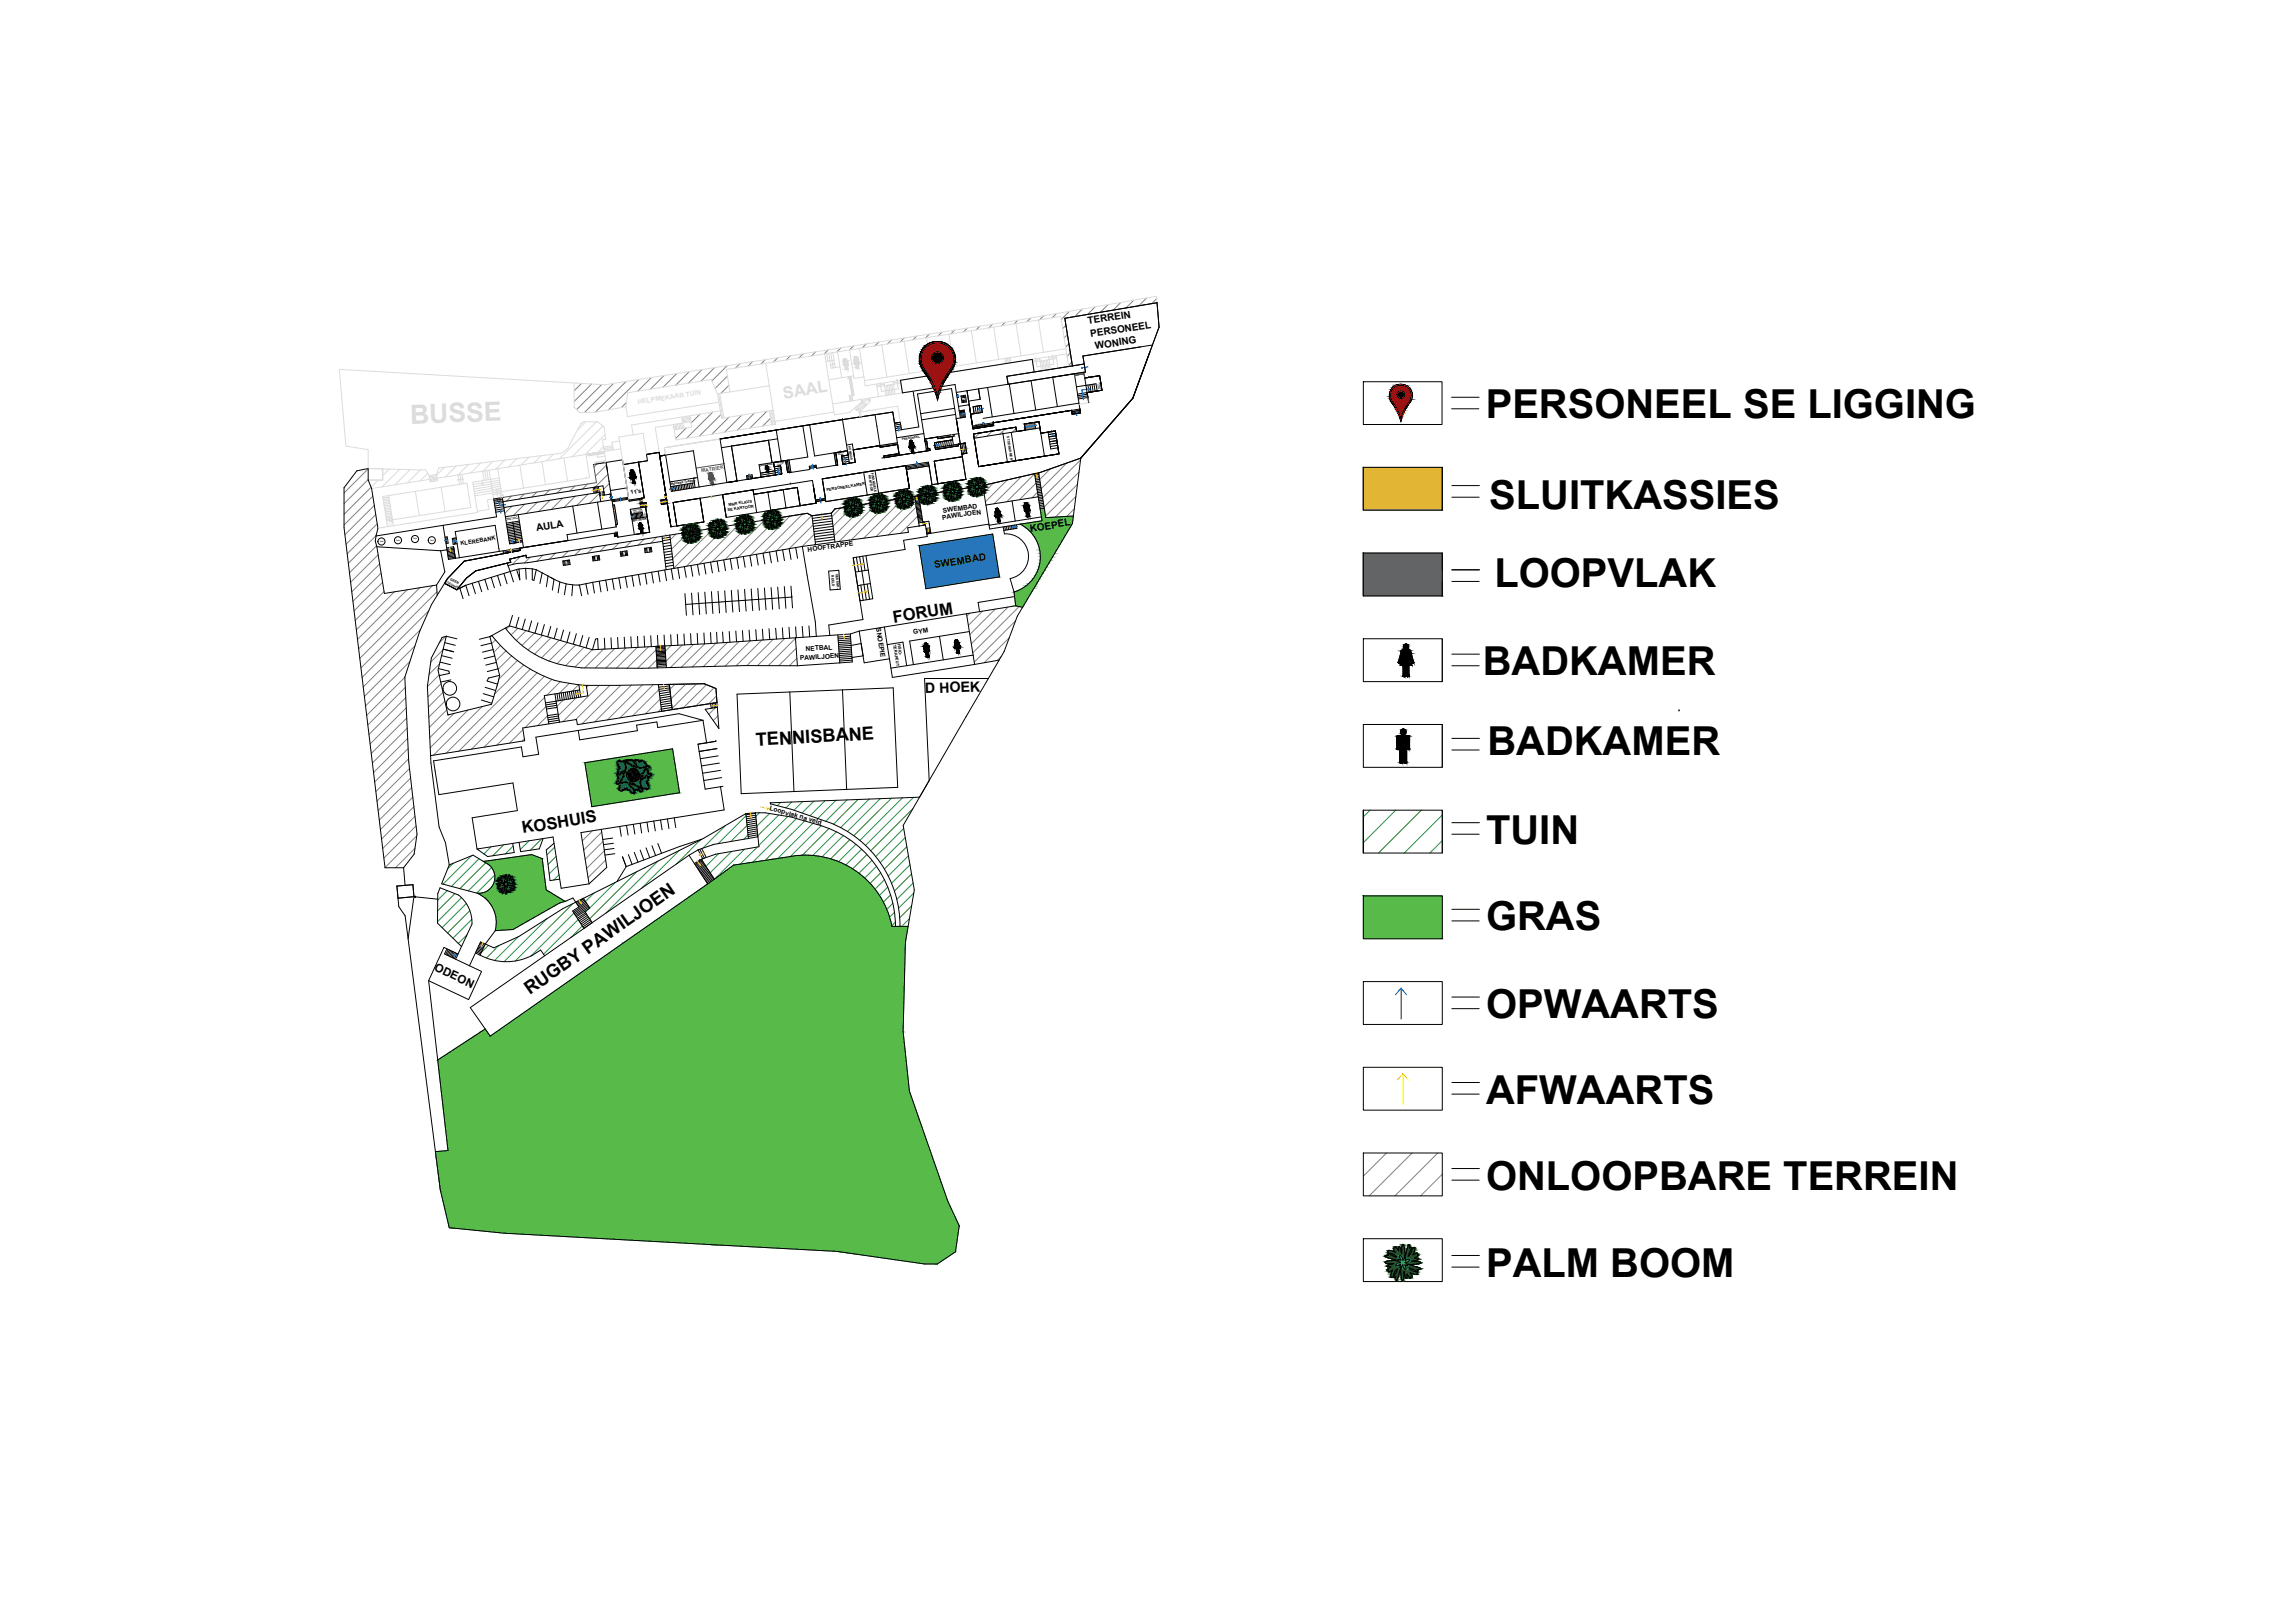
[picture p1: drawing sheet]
<svg xmlns="http://www.w3.org/2000/svg" width="297mm" height="210mm" viewBox="0 0 297 210" stroke-linecap="round" stroke-linejoin="round" font-family="sans-serif">
<defs><g id="words">
<g font-size="5.2">
<text x="192.2" y="54.1">PERSONEEL SE LIGGING</text>
<text x="192.7" y="65.8">SLUITKASSIES</text>
<text x="193.3" y="76">LOOPVLAK</text>
<text x="191.8" y="87.4">BADKAMER</text>
<text x="192.4" y="97.7">BADKAMER</text>
<text x="192.3" y="109.2">TUIN</text>
<text x="192.3" y="120.4">GRAS</text>
<text x="192.3" y="131.8">OPWAARTS</text>
<text x="192.3" y="142.8">AFWAARTS</text>
<text x="192.3" y="154">ONLOOPBARE TERREIN</text>
<text x="192.3" y="165.2">PALM BOOM</text>
</g>
<g font-size="2.4">
<text x="97.8" y="96.5" transform="rotate(-3 97.8 96.5)">TENNISBANE</text>
<text x="68.5" y="128.8" transform="rotate(-35 68.5 128.8)">RUGBY PAWILJOEN</text>
</g>
<g font-size="2.1">
<text x="115.6" y="80.6" transform="rotate(-9 115.6 80.6)">FORUM</text>
<text x="67.6" y="107.9" transform="rotate(-9 67.6 107.9)">KOSHUIS</text>
</g>
<text font-size="1.8" x="119.7" y="89.7" transform="rotate(-2 119.7 89.7)">D HOEK</text>
<text font-size="1.5" x="56.1" y="125.5" transform="rotate(25 56.1 125.5)">ODEON</text>
<g font-size="1.3">
<text x="140.8" y="42" transform="rotate(-9 140.8 42)">TERREIN</text>
<text x="141.1" y="43.6" transform="rotate(-9 141.1 43.6)">PERSONEEL</text>
<text x="141.7" y="45.2" transform="rotate(-9 141.7 45.2)">WONING</text>
<text x="69.4" y="68.8" transform="rotate(-9 69.4 68.8)">AULA</text>
<text x="133.3" y="68.8" transform="rotate(-9 133.3 68.8)">KOEPEL</text>
<text x="120.9" y="73.5" transform="rotate(-9 120.9 73.5)">SWEMBAD</text>
</g>
<text font-size=".9" fill="#dcdcdc" x="82.6" y="52.3" transform="rotate(-9 82.6 52.3)">HELPMEKAAR TUIN</text>
<g font-size=".9">
<text x="104.5" y="71.4" transform="rotate(-8 104.5 71.4)">HOOFTRAPPE</text>
<text x="121.9" y="67.2" transform="rotate(-8 121.9 67.2)">PAWILJOEN</text>
<text x="122" y="66.4" transform="rotate(-9 122 66.4)">SWEMBAD</text>
<text x="113.3" y="81.3" transform="rotate(81 113.3 81.3)">SNOEPIE</text>
<text x="118.2" y="82.1" transform="rotate(-9 118.2 82.1)">GYM</text>
<text x="103.5" y="85.5" transform="rotate(-4 103.5 85.5)">PAWILJOEN</text>
<text x="104.3" y="84.3" transform="rotate(-4 104.3 84.3)">NETBAL</text>
<text x="99.5" y="104.9" transform="rotate(15 99.5 104.9)">Loopvlak na veld</text>
</g>
<g font-size=".7">
<text x="81.6" y="63.9" transform="rotate(-9 81.6 63.9)">11's</text>
<text x="59.6" y="70.6" transform="rotate(-9 59.6 70.6)">KLEREBANK</text>
</g>
<text font-size=".6" fill="#545454" x="90.8" y="61.1" transform="rotate(-9 90.8 61.1)">MATRIEK</text>
<g font-size=".5">
<text x="94.3" y="65.5" transform="rotate(-9 94.3 65.5)">MNR KLAUS</text>
<text x="107" y="63.6" transform="rotate(-9 107 63.6)">PERSONEELKAMER</text>
<text x="94.2" y="66.2" transform="rotate(-9 94.2 66.2)">SE KANTOOR</text>
<text x="115.6" y="83.5" transform="rotate(81 115.6 83.5)">TERAPEUT</text>
<text x="116.1" y="83.3" transform="rotate(81 116.1 83.3)">FISIO-</text>
</g>
<g font-size=".4">
<text x="109.8" y="57.7" transform="rotate(81 109.8 57.7)">KOMBUIS</text>
<text x="116.7" y="57" transform="rotate(-9 116.7 57)">PERSONEEL</text>
<text x="130.3" y="56.5" transform="rotate(81 130.3 56.5)">STOORKAMER</text>
<text x="86.7" y="62.8" transform="rotate(-9 86.7 62.8)">Matrieks Trappe</text>
<text x="112.3" y="61.5" transform="rotate(81 112.3 61.5)">KANTOOR</text>
<text x="112.7" y="61.2" transform="rotate(81 112.7 61.2)">FINANSIELE</text>
<text x="81.8" y="67.5" transform="rotate(-9 81.8 67.5)">MATRIEK</text>
<text x="58.2" y="75" transform="rotate(28 58.2 75)">GEEN</text>
<text x="107.6" y="74.5" transform="rotate(85 107.6 74.5)">BEELD</text>
<text x="108.1" y="74.2" transform="rotate(85 108.1 74.2)">GEDENK-</text>
</g>
<g font-size=".3">
<text x="98.3" y="60.4" transform="rotate(-9 98.3 60.4)">PERSONEEL</text>
<text x="81.9" y="66.1" transform="rotate(-9 81.9 66.1)">VERLORE</text>
<text x="81.9" y="66.4" transform="rotate(-9 81.9 66.4)">GOEDERE</text>
<text x="57.7" y="75.3" transform="rotate(28 57.7 75.3)">TOEGANG</text>
</g>
<g font-size=".2">
<text x="142.2" y="49.5" transform="rotate(81 142.2 49.5)">TWEEDE</text>
<text x="100.5" y="60" transform="rotate(-9 100.5 60)">TWEEDE</text>
<text x="108.4" y="58.7" transform="rotate(-9 108.4 58.7)">TWEEDE</text>
<text x="108.4" y="58.9" transform="rotate(-9 108.4 58.9)">VLOER</text>
<text x="100.6" y="60.2" transform="rotate(-9 100.6 60.2)">VLOER</text>
<text x="49.1" y="70.2">Tafel</text>
<text x="51.3" y="70">Tafel</text>
<text x="53.5" y="69.8">Tafel</text>
<text x="55.6" y="70">Tafel</text>
</g>
</g></defs>
<!-- layer: 0 -->
<g fill="none" stroke="#808080" stroke-width=".13">
<path d="M141.7 39.7l-1 1M143.3 39.4l-.9 1M145 39.1l-1 1M146.7 38.8l-1 1M148.3 38.6l-1 1M149.6 38.6l-.6 .7M75.2 49.6l-.9 1M76.5 49.7l-2.2 2.3M77.8 49.8l-3.2 3.2M79.4 49.6l-3.8 3.8M81 49.4l-4 3.9M81 52.1l-.6 .6"/>
<path d="M82.7 49.1l-4 4M84.3 48.8l-1.8 1.8M85.9 48.6l-1.8 1.8M87.6 48.3l-1.8 1.8M88.8 55.4l-1.4 1.4M89.2 48.1l-1.8 1.7M90.6 53.6l-1.2 1.1M90.8 47.8l-1.7 1.8M92.2 53.3l-3.4 3.4M92.5 47.6l-1.8 1.7M93.3 53.7l-2.8 2.7M94.1 47.3l-2 2"/>
<path d="M94.1 48.7l-1.6 1.6M94.3 49.9l-1 1M94.3 54l-2.2 2.2M95.7 47.1l-.5 .5M95.9 53.7l-2.2 2.2M97.4 46.8l-.6 .6M97.6 53.5l-2.2 2.2M99 46.6l-.6 .5M99.2 53.2l-2.2 2.2M99.7 54.1l-1 1.1M100.6 46.3l-.5 .5M102.3 46l-.6 .6"/>
<path d="M103.9 45.8l-.5 .5M105.5 45.5l-.5 .6M107.2 45.3l-.6 .5M108.8 45l-.5 .5M110.4 44.8l-.5 .5M112.1 44.5l-.6 .5M113.7 44.3l-.5 .5M115.3 44l-.5 .5M117 43.7l-.5 .5M118.6 43.5l-.5 .5M120.2 43.2l-.5 .5M121.9 43l-.5 .5"/>
<path d="M123.5 42.7l-.5 .5M125.1 42.5l-.5 .5M126.7 56l-.6 .7M126.8 42.2l-.5 .5M128.4 55.8l-.7 .6M128.4 42l-.5 .4M130 55.5l-.7 .7M130 41.7l-.4 .5M131.5 55.5l-.5 .4M131.7 41.5l-.5 .4M133.3 41.2l-.5 .5M135 40.9l-.5 .5"/>
<path d="M136.7 40.6l-.6 .5M137.9 42.1l-.4 .4M138 59.9l-3.3 3.3M138.1 43.3l-.4 .4M138.3 44.5l-.4 .4M138.3 40.3l-1 1M138.5 45.7l-.5 .4M138.7 46.9l-.5 .4M139.8 59.5l-4.9 4.9M140 40l-.9 1M47.6 62.1l-3.1 3.1M47.6 60.7l-3.1 3.1"/>
<path d="M48 63.1l-3.5 3.5M48.2 64.2l-3.7 3.7M48.4 65.4l-3.8 3.8M48.6 66.6l-3.8 3.8M48.7 69.3l-3.6 3.6M48.7 70.6l-3.5 3.5M48.8 67.8l-3.9 3.9M48.9 71.8l-3.5 3.5M49.1 73l-3.6 3.6M49.3 74.2l-3.6 3.6M49.5 75.4l-3.7 3.6M49.7 76.5l-3.7 3.8"/>
<path d="M51 76.6l-4.9 4.9M52.7 76.3l-6.4 6.4M54.3 76.1l-7.9 7.9M55.5 79l-8.7 8.7M56 75.8l-9.4 9.4M56.5 76.6l-9.8 9.8M66 71.1h.1M66.2 64.2l-.7 .7M66.2 65.5l-.9 .9M67.3 72l-1 1.1M67.8 63.9l-.6 .7M67.9 65.3l-1.5 1.4"/>
<path d="M68.6 72.1l-.8 .8M69.5 63.7l-.7 .6M69.5 65l-1.4 1.4M70.2 71.8l-.7 .8M71.1 63.4l-.7 .7M71.2 64.7l-1.5 1.5M71.9 71.6l-.8 .8M72.7 63.2l-.6 .6M72.8 64.5l-1.5 1.4M73.5 71.3l-.8 .8M74.4 62.9l-.7 .6M74.4 64.2l-1.4 1.5"/>
<path d="M75.1 71.1l-.7 .7M76 62.6l-.7 .7M76.1 64l-1.5 1.4M76.8 70.8l-.8 .8M77.2 60l-.4 .4M77.6 63.8l-1.4 1.3M78.4 70.5l-.8 .8M78.5 60.2l-1.5 1.4M78.7 61.4l-1.7 1.6M78.8 62.6l-.7 .7M79 63.8l-.2 .2M80.1 70.3l-.8 .8"/>
<path d="M81.7 70l-.8 .8M83.3 69.8l-.7 .7M85 69.5l-.8 .8M87.4 69.1l-.7 .7M88.4 69.6l-1.5 1.5M89.3 70l-2.3 2.3M89.5 69.8h.1M89.9 69.4v.1M90.2 69.2l-.1 .1M90.7 68.6l-.3 .4M92.4 68.3l-5.2 5.2M94 68.1l-5.2 5.2"/>
<path d="M95.6 67.8l-5.1 5.2M97.3 67.6l-5.2 5.1M98.9 67.3l-5.1 5.1M100.6 67l-5.1 5.1M102.2 66.8l-5.1 5.1M103.8 66.5l-5 5.1M105 66.7l-4.5 4.6M105.2 67.9l-3.1 3.1M105.3 69.1l-1.5 1.6M105.5 70.4l-.1 .1M108.8 65.8l-1.2 1.1M110.4 65.5l-2.6 2.6"/>
<path d="M112 65.2l-4.1 4.1M113.7 65l-5.2 5.1M115.3 64.7l-5.2 5.2M116.9 64.4l-5.2 5.3M118.3 64.4l-5 5M118.5 65.6l-3.6 3.6M118.7 66.8l-2.2 2.2M118.9 68l-.1 .1M125.5 79.4l-.4 .3M127.1 79.1l-1.8 1.8M128.5 62.5l-1.2 1.2M128.8 78.8l-3.3 3.3"/>
<path d="M130.3 62.1l-2.8 2.8M130.4 78.6l-4.7 4.7M131.9 78.5l-6.1 6M132.1 61.7l-3.5 3.5M133.8 61.3l-3.6 3.6M134 62.5l-2.1 2.2M134.2 63.7l-.7 .7M135.9 60.7l-1.4 1.3M139 65.8l-1 1M139.2 64.3l-2.7 2.6M139.4 62.7l-4.1 4.1M139.6 61.1l-4.5 4.5"/>
<path d="M52.4 87.6l-5 5M52.4 89l-4.8 4.8M52.5 90.3l-4.8 4.7M52.6 91.6l-4.7 4.7M52.6 92.9l-4.6 4.6M52.7 94.2l-4.5 4.5M52.7 95.6l-4.4 4.4M52.8 96.9l-4.3 4.3M52.9 98.2l-4.3 4.2M53 99.5l-4.2 4.2M53 85.6l-5.7 5.8M53.7 83.6l-6.6 6.5"/>
<path d="M54.4 81.5l-7.4 7.4M56.8 87.3l-1.5 1.6M56.9 85.9l-1.4 1.4M57.1 88.5l-1.7 1.7M57.3 89.6l-1.9 1.9M57.3 84.1l-1.6 1.6M57.6 90.7l-2.1 2.1M57.7 82.4l-.9 .8M57.8 91.9l-2.3 2.2M58.7 92.3l-3.1 3.2M60.6 91.9l-4.9 4.9M62.4 91.4l-6.3 6.3"/>
<path d="M64.1 82.8l-.5 .5M64.8 83.5l-.9 .9M65.5 84.2l-1.3 1.3M65.9 81l-.4 .4M66.2 84.9l-1.8 1.7M66.9 85.5l-2.4 2.4M67 81.3l-.9 .9M67.7 94.4l-1.8 1.8M67.8 86l-3.8 3.8M67.8 95.6l-.3 .3M68.1 81.6l-1.3 1.3M68.6 86.6l-10.9 10.9"/>
<path d="M69.1 81.9l-1.6 1.6M69.5 87.1l-10.1 10.1M70.2 82.2l-1.9 1.9M70.4 87.5l-9.4 9.5M70.4 90.3l-6.1 6.1M70.6 91.4l-2.7 2.8M70.8 92.6l-1.2 1.3M71.3 82.5l-2.1 2.2M71.4 87.9l-8.8 8.8M72.3 82.8l-2.2 2.3M72.5 88.2l-1.8 1.8M72.9 90.6l-.9 .8"/>
<path d="M73.4 83.1l-2.4 2.4M73.6 88.4l-1.2 1.3M74.5 83.5l-2.4 2.4M74.5 90.3l-2.3 2.3M74.9 88.6l-.9 .8M75.6 83.8l-2.4 2.3M76.1 88.7l-.2 .3M76.6 84.1l-2.2 2.2M77.5 88.7l-4.7 4.7M78.1 84l-2.4 2.4M78.9 88.7l-4.4 4.4M79.5 83.9l-2.5 2.5"/>
<path d="M80.3 88.7l-5 5M81 83.8l-2.6 2.7M81.7 88.7l-4.8 4.7M82.5 83.8l-2.7 2.7M83.1 88.6l-4.5 4.6M83.9 83.7l-2.8 2.8M84.5 88.6l-4.3 4.3M84.9 84.1l-2.4 2.4M85 85.4l-1.1 1.1M85.2 89.2l-3.4 3.4M85.4 90.5l-1.9 1.9M85.6 91.7l-.5 .4"/>
<path d="M86.8 83.5l-.7 .8M87.3 88.6l-.6 .6M88.3 83.5l-2.1 2.1M88.7 88.5l-1.9 1.9M89.7 83.4l-3 3M90.1 88.5l-3.2 3.2M91.2 83.3l-3.1 3M91.4 88.6l-3 3M92.4 89l-2.4 2.3M92.6 91.6l-.9 .8M92.6 83.2l-3 3.1M92.7 90.1l-1 1"/>
<path d="M92.9 92.6l-.6 .7M93 93.9l-.2 .2M94.1 83.1l-3.1 3.2M95.6 83l-3.2 3.2M97.1 82.9l-3.3 3.3M98.6 82.8l-3.4 3.4M100 82.7l-3.4 3.4M101.5 82.6l-3.5 3.5M102.9 82.6l-3.5 3.5M103 83.9l-2.2 2.2M103.1 85.2l-1 .9M129.5 84.9l-.5 .6"/>
<path d="M130.6 82.5l-3.3 3.3M131.4 80.3l-5.4 5.4M53.1 100.7l-4.2 4.2M53.3 101.9l-4.2 4.2M53.4 103.2l-4.2 4.2M53.5 104.4l-4.1 4.2M53.7 109.8l-2.5 2.5M53.7 105.6l-4.2 4.2M53.8 106.9l-4.1 4.1M53.9 108.2l-4.1 4.1M76.6 107.5l-1.3 1.3M77.8 107.7l-2.3 2.3"/>
<path d="M78 108.9l-2.3 2.3M78.2 110.1l-2.3 2.3M78.4 111.3l-2.3 2.3"/>
</g>
<g fill="none" stroke="#dcdcdc" stroke-width=".13">
<path d="M149.7 39.2l-.1-.9-18 3.2-53.4 8.3-34.3-2 .9 9.9 2.8 .5v2.4l7.4 .2 .5 .7M62.2 59.9l-1.3 1.3M63.8 59.7l-1.3 1.3M65.3 59.5l-1.1 1.2M66.9 59.3l-1.1 1.1M68.4 59.2l-1 1M70 59l-.9 .9M70.1 59.7l.5 3M71.6 58.8l-.9 .8M72.3 59.4h.1M73 59.3l.4 3M74.3 49.6v3.1l.7 .7 2-.1 4-.7"/>
<path d="M75.8 54.6l-1.1 1.1M75.8 58.8l.5 3-11.4 1.8M75.8 58.8l-11.4 1.9M76.2 58.8h.1M77.2 54.6l-4.8 4.8M78 55.1l-4 4M78 58.5v.2l-1.9 .3v-.2M78.1 57.8l-.8 .8M78.2 58.4l-.3-1.5 .5-.1-.3-1.5-.7-.7h-1.9l-.4 .2-1.6 3.2-.9 .7-15.8 1.9-.3 .8M78.2 58.4l-2.4 .4M78.2 58.4l.2 1.4M78.2 58.7l-1 .1 .1 .4 1-.2"/>
<path d="M78.3 56.2l-2.6 2.6M78.3 59.9v-.2l-1.4 .2 .1 .2M79.2 57.7l-1.1 .2M79.3 57.9l-1.2 .1M79.3 58l-1.1 .2M80.2 57.1l-1 .1 .1 1M80.3 58.1l-2.1 .3M80.3 58.1l1.1 6.6M81.9 56.3l1.3-.2 .4 2.7M81.9 56.3l-1.8 .3 .2 1.5M87.1 54.9l.1 .7M87.3 54.9l.1 .7"/>
<path d="M87.5 54.9l.1 .7M87.7 54.8l.1 .7M87.8 54.8l.1 .7M88 54.8l.1 .7M88.2 54.8l.1 .7M88.2 54l.2 1.4M89.3 53.8l.2 1.5-2.3 .3M89.3 54l-1.1 .2M89.3 54.1l-1 .2M89.4 54.3l-1.1 .1M89.4 54.4l-1.1 .2M89.4 54.6l-4.6 .7 .5 3.2"/>
<path d="M92.8 51l.6 3.1 6.1-.9M92.8 51l-.8-1.9-10.8 1.7-.2 1.8M93 51l.5 3.1M93 52l-11.8 1.9-.2-1.3M93.1 50.9l.5 3.2M93.2 56.8l-7.2 1.1 .1 1M93.2 53.2l-11.5 1.8 .2 1.3M99.1 47l.4 2.9M99.5 49.9l-6.7 1.1M99.5 49.9l.5 3.2M99.5 53.2l.3 1.8M99.8 55l-12.4 1.9-.2-1.3"/>
<path d="M100 53.1l-.5 .1M100 53.1l.3 1.4M100.1 53.3h-.5M100.1 53.5h-.5M100.1 53.6l-.5 .1M100.1 53.8l-.5 .1M100.2 54l-.5 .1M100.2 54.2h-.5M100.2 54.4h-.5M100.3 54.5v.4l-.5 .1M100.3 54.5l-.5 .1M100.3 54.7l-.5 .1"/>
<path d="M106.7 45.8l1.2 7.9 2-.3 1.6-1.4M107 45.8l.1 .9M107.2 45.7l.3 2 1.2-.2M107.5 45.7l.3 1.9M107.8 45.7l.3 1.9M107.9 53.3l-7.6 1.2M107.9 46.6l-1 .2M108.4 45.5l.5 3.4M109 54.3l6.5-1 .2 1.5M109.1 46.8l.1 .5v-.4M109.2 46.9h.1M109.2 46.9l.2 .9"/>
<path d="M109.4 47.2h.1M109.4 47.2l.1 .5M109.5 47.2h.1M109.5 47.2v.5M109.5 46.8l.2 .9M109.5 46.8h.1M109.5 46.8l.1 .4M109.6 46.7l-.1-.1-.4 .2M109.6 46.7l.1 .5h-.1M109.8 48.7l-2.6 .4M109.8 48.7l.5 3.2M109.9 48.8h.2l.4 2.3-.6 .1 .1 .7"/>
<path d="M109.9 45.3l.6 3.7 1.3-.2M110 51.2l.1 .7M110.1 51.2l.1 .7M110.4 48.6l-.6 .1M110.5 52.9l.7 .4M110.5 46.5v.6l.1-.5M110.6 46.4l-.1 .1M110.6 46.4h.3l.2 .6-.2-.4M110.6 46.6h.1M110.6 46.6v.5h.1l.1 .5M110.7 52.7l.7 .4M110.8 52.6l.7 .4"/>
<path d="M110.8 47.1l.1 .5h-.1M110.8 47.1h.1M110.9 47.1h.1M110.9 46.5h.1M110.9 46.6l.2 .5h-.1v.5l-.1-.5M110.9 52.5l.8 .3M111.1 52.4l.7 .3M111.2 53.3l4.9-.7 .4 2M111.2 53.3v.7M111.2 45.1l.6 4.2M111.2 52.2l.8 .3M111.3 53.3l.1 .6"/>
<path d="M111.4 52.1l.7 .3M111.4 53.1l-.2 .2M111.4 51.7l.1 .3M111.5 52l.7 .3M112.5 51.5l.1 .4-1.2 1.2M112.6 51.7l-1.1 .1M112.6 51.8l-1.1 .2M113.4 49.7l.3 1.6M114.1 44.6l.6 4.2M114.4 49.5l.2 1.7M114.4 49.7l-1 .2M114.6 49.9l.2 1.2"/>
<path d="M114.8 49.9l.2 1.2M115 49.8l.2 1.3M115.2 49.8l.2 1.3M115.4 49.8l.2 1.2M115.5 49.4l.3 1.6M116.5 49.2l.3 1.6M116.5 49.4l-.9 .1M116.6 49.6l-3.1 .5M117 44.2l.6 4.1M118.1 50.6l-10.4 1.7M119.9 43.7l.6 4.2M122.3 47.6l.1 .7"/>
<path d="M122.5 47.6l.1 .6M122.7 47.5l.1 .7M122.8 43.3l.6 4.1M122.8 47.5l.1 .7M123 47.5l.1 .7M123.1 56.3l.1 .6M125.7 42.8l.6 4.2M128.5 42.3l.7 4.2M130 46.4l.1 .6M130.2 46.4l.1 .6M130.3 46.3l.1 .7M130.5 46.3l.1 .7"/>
<path d="M130.7 46.3l.1 .6M131.4 41.9l.7 4.1M133.5 46.5l.3 1.6M134.3 41.4l.7 4.2M134.5 46.4l.3 1.6M134.5 46.5l-.9 .2M134.7 46.7l.2 1.3M134.9 46.7l.2 1.2M135.1 46.6l.2 1.3M135.3 46.6l.2 1.3M135.5 46.6l.2 1.2M135.7 46.2l.2 1.6"/>
<path d="M136.6 46l.3 1.7M136.6 46.2l-.9 .2M136.7 46.4l-3.1 .5M137.9 45.1l-26.1 4.2M138 45.8l-26.1 4.1-.1-.6M138.3 47.4l-1.1-6.4-43.2 6.8 .4 2.9M140.9 52.1l-1.3 .2M141.1 48.8h.1M141.4 48.8h.1M141.6 48.7h.1M48.9 62.1l-.9 1M49.5 60.7v1.4h-1.9"/>
<path d="M50.1 68.2l-1.2 .2M50.3 64.1l10.1-1.6 .5 3.2-10.1 1.6M50.3 64.1l.5 3.2M50.3 64.1l-.8 .1 .6 4M50.3 64.3l-.8 .1M50.3 64.5l-.7 .2M50.4 60.7l-.9 .8M50.4 64.7l-.8 .2M50.4 64.9l-.8 .2M50.4 65.1l-.7 .2M50.5 65.3l-.8 .2M50.5 65.5l-.8 .2"/>
<path d="M50.5 65.8l-.7 .1M50.6 66l-.8 .1M50.6 66.2l-.8 .1M50.6 66.4l-.7 .1M50.7 66.6l-.8 .1M50.7 66.8l-.8 .1M50.7 66.9l-.7 .2M50.7 67.1l-.7 .1M50.8 67.3l-.8 .1M50.8 67.3l.1 .7M50.9 68l-.8 .2M51.7 60.7l-2.3 2.3"/>
<path d="M53 60.8l-1.9 1.9M53.7 63.6l.5 3.1M54.4 60.8l-1.7 1.7M55.3 61.2l-.9 1M56.5 61.4l.1 .8-.9 .2-.2-.9M56.5 61.4l-1 .1M56.5 61.6l-1 .1M56.5 61.7l-.9 .2M56.6 62l-1 .2M57.1 63.1l.5 3.1M57.5 60.5l-1 1M59.1 60.3l-1.5 1.4"/>
<path d="M59.5 61.4l.2 1.2M59.8 61.4l.2 1.2M60.6 60.1l-1.3 1.4 .1 1.2M62.4 61l.2 1.2M62.7 60.9l.2 1.2M63 60.9l.2 1.2M63.3 60.8l.6 3.8-.8 .1 .2 1.2-1.5 .3M63.6 62.6l-2.3 .4M63.6 62.9l-2.3 .4M63.7 63.2l-2.4 .4M63.7 63.5l-2.3 .4M64.4 60.7l-16.3 2.5"/>
<path d="M64.4 60.7l.5 2.9M64.6 61.9l-3.4 .5 .6 3.9-10.9 1.7M64.6 62.1l-3.4 .6M64.7 62.4l-1.1 .2M64.7 63.7l.1 .7M64.7 62.7l-1.1 .1M64.7 63.9l-.9 .1M64.8 62.9l-1.2 .2M64.8 63.2l-1.1 .2M64.8 63.4l-1.1 .2M64.9 63.6l-3.5 .6M64.9 63.6l.1 .8"/>
<path d="M67.3 60.2l.4 3M75.9 61.9h.1M76 60.2h.1"/>
<circle cx="109.3" cy="46.5" r=".11"/>
<circle cx="110.7" cy="46.3" r=".12"/>
</g>
<g fill="none" stroke="#000" stroke-width=".13">
<path d="M78.3 59.9l-1.5 .2M82.6 59.8l.7 4.6-1.9 .3M83.8 59.6l-1.2 .2M85.3 58.5l-1.7 .3 .2 .8-3.2 .5 2-.3M85.3 58.5l1 6.6M85.3 58.5l.1 .5 .7-.1M86.1 58.9l3.6-.6 .7 4.7M86.1 58.9l.6 3.5M99.9 59.9l-.5-2.9-4.8 .7 .8 4.5M100.1 59.8l.1 .6 .8-.1 .1 1-4.4 .7-.1-.4 .7-.2 .1 .5-2 .3M100.1 59.8l.2 1.7M100.1 59.8l1.5-.2 .3 1.5h.2v.1"/>
<path d="M100.4 55.7l.7 4M101.9 59.6l-3.7 .5M101.9 59.6l.2 1.6M102.1 59.5l.2 1.6M103.9 55.1l.6 4-2.6 .5M104.8 55l.6 4 4.2-.7M107.9 58.6l.3 1.6M108.1 58.6l.3 1.6h-.2M108.7 58.5h.1M108.9 59h.1M108.9 59l.1 1.1 .9-.2M109 54.3h.1"/>
<path d="M109 54.3l-15.8 2.5 .8 5.6M109 54.3l.6 4M109 54.3l6.5-1 .2 1.5M109.5 57.6l.8-.1 .3 2.3-.7 .1M109.6 58.3l.3 1.6M109.6 58.3l.1 .6-.8 .1M109.8 59.2l-.9 .1M109.8 59.4l-.8 .1M109.9 59.7l-.9 .1M113.2 53.7l.7 4.2 2.2-.4M115.7 54.8l.4 2.5M115.7 54.8l.8-.2 .1 1"/>
<path d="M116.1 57.3l-5.7 .9M116.1 57.3l.2 1.6M116.3 58.7l-1.9 .3v.2l1.9-.3M116.3 58.8h.1M116.3 58.9l-2.2 .4M116.5 54.9l-.7 .1M116.6 55.1l-.8 .2M116.6 55.4l-.8 .1M116.6 55.6l-.7 .1M117.7 57.3l-.1 .5h.1M117.7 57.4h.1M117.7 57.4v.5"/>
<path d="M117.8 57.4h.1M117.8 57.4l-.1 .6h.1l.1 .4M118 57.9h.1M118 57.9v.5h-.1M118 57.9l.1 .5M118 57.2l.3 .6-.2-.4M118 57.2l-.3 .1M118 57.4h.1M118.1 57.4l.1 .5h-.1l.1 .5h-.1M119.5 56.1l-3.5 .6M119.9 58.4l-3.6 .5M120.1 60l-2.9 .4v-.1"/>
<path d="M120.3 58.1h-.5M120.3 58.1v.2l-.4 .1M121.2 57.3l.1 .6M121.3 56.6v.2M121.3 56.8l1.9-.3v.4M121.4 57.2l.1 .7M121.7 57.2l.1 .6M121.9 57.1l.1 .7M122.2 57.1l.1 .6M122.4 48.5a6.9 6.9 0 0 0-1.1 2.7l-.6-1.6-.5-1a2.92 2.92 0 0 1-1-2.4 2.1 2.1 0 0 1 2.9-1.6 2.1 2.1 0 0 1 .8 3.2l-.5 .8M122.5 57l.1 .7M122.6 48.8l-.8 1.4-.5 1.5-.4-1.2-.9-1.7a4.4 4.4 0 0 1-1-2.3 2.32 2.32 0 0 1 3.1-2.2 2.32 2.32 0 0 1 1 3.7l-.6 .9"/>
<path d="M122.7 57l.1 .7M123 57l.1 .6M123.2 56.9l-2.3 .4 .1 .7M123.2 56.9l.1 .7M123.4 56.2v.2l-2.1 .4M123.5 52.8l-4.4 .7M123.6 53.6l-4.4 .7M123.8 51.1h.1l.1 .3-.2 .1M124 56.1l-.9-5.8-4.4 .7 1.2 7.4M124 56.1l-4.4 .7 .1 .3h.2l.1 1h.3M124 56.1l.4 2.7M124.1 53.2l.7-.1 .1 .9-1.2 .2"/>
<path d="M124.2 57.4l-.2 .1v.2l-3 .5v-.2M124.2 57.4l.7-.1 .2 1.3-.7 .2M124.2 57.4l-3.2 .6M124.2 53.1l.2 1M124.2 54.1l-.6-4.3-5.5 .8 .8 4.7-2.3 .3M124.3 51.2l.6-.1v.2l-.6 .1zM124.4 53.1l.1 .9M124.4 51.5l.5-.1 .1 .4-.6 .1zM124.4 57.4l.3 1.3M124.4 52l.6-.1v.1l-.5 .1zM124.4 58.8l.1 .3M124.5 59.1l-3.6 .6 .4 2.9"/>
<path d="M124.5 59.1l.5 2.9-3.7 .6M124.5 53.1l.1 .9M124.6 53.1l.2 .9M124.7 57.4l.2 1.3M125.1 50.6l.7 4.5M125.2 50.9h.1M125.2 51.3h.1M125.4 52.4l-1.4 .2M126 56.7l.6 3.7 8.5-1.4M126 56.7l8.5-1.3 .1 .7 1.9-.3 .5 2.9-1.9 .3M126 53.5l-.1-.9 1-.1 .2 .9-1.5 .2M126.1 52.6l.2 .9"/>
<path d="M126.3 55.1h.1M126.4 52.6l.2 .8M126.5 55h.1M126.6 50.3l.2 1.4-1.5 .2M126.7 52.5l.1 .9M126.8 55h.1M127.1 54.9h.1M127.3 54.9h.1M127.8 50.1l.6 3.9M128.5 54.7h.1M128.5 54.7l.1 .4-2.7 .4-.1-.4M128.5 54.9l-2.6 .4"/>
<path d="M129.7 56.1h.1M129.7 56.1l.6 3.7 .4-.1M130.6 49.7l.6 3.8M130.8 56l.6 3.6M131.4 59.6h.1M131.5 55.8l-.1-.5-5.5 .9 .1 .5M132.6 55.7l-.1-.8 1.9-.3 .7 4.4M133.4 49.3l.6 3.8M133.8 54.7l.2 .8M135.6 55.9l.3 2.2 1-.1M136.2 48.8l.6 3.8M136.6 56.1l-1 .1"/>
<path d="M136.6 56.4l-.9 .1M136.7 56.7l-1 .2M136.7 57l-.9 .2M136.8 57.3l-1 .2M136.8 57.6l-.9 .2M139 48.4l.7 4.5M139.3 50.1l2.5-.4 .1 .9M139.4 51l3.2-.5-.3-1.9-2 .3 .4 2.5-1.2 .2M139.4 51.2h.1M139.6 52.2l-12.4 1.9M139.7 52.9l-13.9 2.2M139.7 52.9l.1 .5-1.1 .2-.1-.5"/>
<path d="M139.7 53.1l-1 .2M139.8 53.3l-1.1 .1M139.8 59.3l-1.1 8.4-7.1 12-1.7 4.6-13.1 22.5 1.5 8.4-1.2 6.8-.3 11.5 .9 7.7 4.9 14.2 1.5 3.2-.5 3.4-2.3 1.6h-1.7l-11.3-1.7-43.1-2.3-7.1-.7-1.1-4.9-4.6-35.5-.8-1.2-.3-2.6 1.1-.1M139.8 59.3l-5.4 1.9M140.1 46.1l.2 1M140.1 46.1l.3 2M140.3 47.1l-1.6 .3-.9-6.2 11.9-2 .3 3.1-3.4 9.2-6.8 7.8M140.3 47.1l-10 1.6 .1 1M140.3 47.1l.1 1M140.4 48.1l-16.7 2.7M140.7 51l-1.3 .2M140.7 51.2l-1.2 .2"/>
<path d="M140.7 49.8l.2 1M140.9 48.8h.1M141 49.8l.2 .9M141.3 49.7l.1 1M141.5 49.7l.2 .9M149.1 44.6l-9 1.5M182 52.5a4.4 4.4 0 0 0-.8 1.7l-.4-1.3-.5-.7a1.34 1.34 0 0 1-.1-1.9 1.34 1.34 0 0 1 1.9-.1 1.34 1.34 0 0 1 .2 1.8l-.4 .5M182 52.6l-.4 .7-.4 1.2-.3-.9-.7-1.3a1.5 1.5 0 0 1-.2-2 1.5 1.5 0 0 1 2.1-.3 1.47 1.47 0 0 1 .3 2.2l-.4 .5M48.6 69.4v.6l.2 .8M48.8 70.8l8.2 .5M48.8 70.8l.9 6 6.8-1.1M48.9 68.4l-.8-5.2-.5-1.1v-1.5l-1.4 .3-1.7 2.2v5.2l5.3 44h2.4"/>
<path d="M48.9 68.4l-.3 1M56.5 75.7l.1 1.3M57 71.3l.5 2.7-1 1.7M57.3 68l.7 4.4 .9-.2M57.6 69.5h.3l.1 .8h-.3M57.7 69.5l.1 .8M57.8 70.9l.9-.1 .2 1.4M57.8 71.1l-.8 .2M57.9 74.9l-2.1 3.3-1.5 3.5-1.9 5.9 .5 11 1.1 9.3-.4 2.6-1.4 1.8M57.9 74.9l-.4 .6 1.6 .8M58.7 69.7l.1 .7M58.7 70.9l-.9 .2"/>
<path d="M58.7 71.1l-.9 .1M58.8 71.3l-.9 .1M58.8 71.4l-.9 .2M58.8 71.6l-.9 .1M58.8 69.6l.2 .8M58.8 71.8l-.9 .1M58.9 71.9l-.9 .2M58.9 72.1l-.9 .1M59 69.6l-.5 .1 .1 .7h.5M59.4 72.2h-.5M59.5 76.1l.4 1.4M60.3 75.7l.4 1.4"/>
<path d="M60.3 75.7l-1.2 .6M61.1 75.5l.4 1.3M61.9 75.2l.4 1.4M62.7 75l.4 1.3M63.5 74.7l.5 1.4M64.1 66.3l.1 .6-15.6 2.5M64.4 74.5l.4 1.3M64.6 71.3l-.5-3.3-5.2 .8 .5 3.4M65 64.4l-1.1 .2 .2 1.7M65 64.4l.3 1.7M65 64.6l-1.1 .2M65.1 64.8l-1.2 .2"/>
<path d="M65.1 65l-1.1 .2M65.1 71.3v.3M65.1 64.4h-.1M65.1 65.3l-1.1 .2M65.2 65.6l-1.1 .2M65.2 74.2l.4 1.4M65.2 65.8l-1.1 .2M65.3 66.1l-1.2 .2M65.3 66.1l.1 .8M65.4 66.9l.5 3.5M65.6 72.9l.8 2.4M66.3 79.6l-.4 1.4"/>
<path d="M66.3 67.6l.5 2.6-.9 .2M66.8 73.7l-6.5 2M67.1 66.6l.5 3.5M67.1 79.9l-.4 1.3M67.1 73.6l.2 1.4-.5-1.3M67.1 73.6l-.3 .1M67.2 67.4l-1.7 .3M67.2 67.6l-1.7 .3M67.2 67.8l-1.6 .3M67.3 68l-1.7 .3M67.3 71.1l-2.2 .4M67.3 68.2l-1.7 .3"/>
<path d="M67.3 68.5l-1.6 .2M67.4 68.7l-1.7 .2M67.4 68.9l-1.7 .2M67.4 69.1l-1.6 .2M67.5 69.3l-1.7 .2M67.5 69.5l-1.7 .3M67.5 69.7l-1.6 .3M67.6 69.9l-1.7 .3M67.6 70.1l-.6 .1M67.6 70.1l-1.7 .3M67.6 70.1l.1 .8M68 73.6h-.9"/>
<path d="M68 73.6l.1 1.4M68 73.6h.9M68.9 73.6v1.4l.2 .1 .3-1.4M68.9 73.6l.5 .1M69.4 73.7l.7 .4M70.1 74.1l.8 .4M70.1 74.1l-.3 1.4M70.9 74.5l.7 .5M70.9 74.5l-.2 1.4M71.3 74.7a6.2 6.2 0 0 0 3.6 1M71.7 75l-.2 1.4M72.4 75.3l-.2 1.4"/>
<path d="M72.8 72.6h.1l.1 .6h-.1zM73.1 72.6l.3-.1 .1 .6h-.4zM73.2 75.6l-.2 1.4M73.5 70l-14.1 2.2M73.5 70l-6.2 .9v.3l-7.2 1.4-2.2 2.3M73.6 72.5h.1l.1 .6h-.2zM74.1 65.5l.6 3.5M74.1 75.7l-.1 1.4M75 75.7h-.1M75 75.7l.2 1.4M75.8 75.5l.3 1.4M76.6 72h.2v.6h-.1z"/>
<path d="M76.7 75.4l.2 1.3M76.7 75.4l-1.7 .3M76.7 63.1l.2 .7M76.9 72l.4-.1v.6l-.3 .1zM76.9 63l.1 .8M77.1 63l.1 .8M77.2 63l.2 .8M77.3 65l.6 3.5M77.4 71.9h.1l.1 .6h-.1zM77.4 63l.1 .7M77.5 75.2l.3 1.4M77.5 63.7l-12.3 2"/>
<path d="M77.5 63.7l.1 .5M77.5 63.7l.6-.1v.2l-.5 .1M77.6 64.2l.1 .7M78.2 63.9l-.6 .1M78.2 64.1l-.2-1.2-12.9 2M78.4 75.1l.2 1.4M78.8 62.4h.1M78.9 64l.2 .7M79 63.5h.1M79.1 63.9l-1.5 .3M79.2 74.9l.3 1.4M79.3 65.4l.2-.1 .4 2.6h-.2v.3"/>
<path d="M79.5 69v.4h.4v.1M79.7 69h.1M79.7 68.2l-6.3 1 .1 .8M79.8 68.9h.1M79.8 68.9l.1 .6M79.8 68.9l-6.3 1.1M79.9 69l-.4 .1M79.9 69.1l-.4 .1M79.9 69.3h-.4M80.1 74.8l.2 1.4M80.2 71.4h.2v.6h-.1zM80.5 71.4l.4-.1v.6l-.3 .1z"/>
<path d="M80.9 74.6l.2 1.4M81 71.3h.1l.1 .6h-.1zM81.1 62.8h.1M81.1 63.1l-2.1 .4M81.3 64.4l-15.9 2.5M81.3 64.5l-2.1 .3M81.3 64.6l-2.1 .3M81.4 64.7l-.9-5.2-2.1 .3 1.3 8.4M81.6 65.9l.2 1.3 1.9-.3M81.6 65.9l.5 3.3M81.6 65.9l.1 .7 1.4-.3 .1 .7M81.8 74.5l.2 1.4"/>
<path d="M81.8 66.5l.1 .7M82 66.5l.1 .6M82.1 69.2l-2.2 .3M82.1 66.5l.1 .6M82.3 66.4l.1 .7M82.5 66.4l.1 .7M82.6 74.3l.2 1.4M82.6 66.4l.1 .6M82.7 64.5v.2l-1.3 .2v-.2M82.7 64.5l.2 1.2M82.7 64.7h.1M82.8 66.4l.1 .6"/>
<path d="M82.8 64.5l.1 .6M82.9 64.5l.1 .6M82.9 66.3l.1 .7M83 65.7h.1M83 64.5l.1 .6 .5-.1M83.1 65.7h.1M83.2 65.6h.1M83.4 70.9h.1l.1 .6h-.1zM83.5 74.2l.2 1.4M83.5 65.6l-1.9 .3M83.5 65.6l.5 3.3-1.9 .3M83.6 65v.6h-.1"/>
<path d="M83.6 65l-.8 .2M83.6 70.9h.4l.1 .5-.4 .1zM84 68.3h.1M84.1 70.8h.2v.6h-.1zM84.3 74l.2 1.4M85.1 73.9l.3 1.4M85.5 64.7l.1 .6 .7-.2M85.6 69.4l.6 4.3M85.7 70l-17.5 2.8-1.4 .1-1.1 .3M86 73.8l.2 1.3M86.1 64h-.1l.1 .6-.6 .1M86.2 64.6l-.7 .1"/>
<path d="M86.3 65.1l.5 3.1 .8-.1M86.7 69.2l.5 4.4M86.7 62.4l.2 1.2 7.1-1.2M86.7 69.5l-1 .2M86.7 69.8l-1 .2M86.8 70.2l-1 .2M86.8 70.6l-1 .1M86.8 73.6l.3 1.4M86.9 70.9l-1.1 .2M86.9 71.3l-1 .2M86.9 63l.1 .6M86.9 71.7l-1 .1"/>
<path d="M87 72l-1 .2M87 72.4l-1 .2M87.1 72.8l-1 .1M87.1 62.9l.1 .6M87.1 73.1l-1 .2M87.3 62.9l.1 .6M87.5 62.9l.1 .6M87.7 73.5l.2 1.4M87.7 62.8l.1 .6M87.9 62.8l.1 .6M88.1 62.8l.1 .6M88.3 62.7l.1 .6"/>
<path d="M88.4 68.4l.1 .2h-.3l.9 .3-.9 .1 .6 .1-.5 .2h.3l-.3 .2 .1 .1v.1l.3-.2v.1a.25 .25 0 0 0 0 .4h.1v-.3l.2-.2-.2 .5M88.5 62.7l.1 .6M88.5 73.3l.3 1.4M88.6 76.8l.2 2.8M88.7 62.7l.1 .6M88.9 62.6l.1 .6M89.1 62.6l.1 .6M89.2 68.6l.2 .1v.2l.2-.2v.2l.3-.1-.1 .2h-.2l.2 .2h-.3l.1 .3h-.1l-.1-.3-.2 .2 .1-.2h-.4l.4-.2-.2-.1h.2zM89.4 62.6l.1 .6M89.4 73.2l.2 1.4M89.5 76.7l.2 2.9M89.6 62.5l.1 .6"/>
<path d="M89.8 62.5l-3 .5M90 61.8l-.3 .1 .2 1.2M90 68l-.2 .6 .2-.2 .1-.4h.1l-.1 .5 .3-.1v.1h.1l-.3 .3h.3l-.5 .2 .7 .1h-1l.9 .4h-.2v.1l-.6-.2 .3 .2 .3 .1v.1l-.5-.1 .2 .3h-.2v.1l-.2-.3v.3l-.2-.5-.1 .7-.1-.7v-.3l-.3 1-.1-.3h-.1M90 68l-.1 .1-.1-.3-.3 .9v-.7l-.1-.2-.1 .6-.1-.4-.1 .2-.2-.2v.1l-.1-.1 .1 .3-.5-.1v.2l.3 .1 .3 .2-.6-.2M90.2 73l.3 1.4M90.3 61.8l-3.6 .6M90.3 76.7l.2 2.8M90.6 64.5l.5 3-3.5 .6-.5-3.1 18-2.8 .5 2.9-7.7 1.2M91.1 72.9l.2 1.4M91.2 76.6l.2 2.8M91.9 67.8v.2h-.3l.9 .3-.8 .1 .1 .1h.5l-.5 .2h.3l-.3 .2h.1v.2l.3-.2-.1 .6 .1-.1 .1-.3 .2-.2-.2 .5M91.9 72.7l.3 1.4"/>
<path d="M92 76.6l.2 2.8M92.7 67.9l.2 .4 .1-.2v.2l.3-.1-.1 .2h-.2l.2 .2h-.2l.1 .3-.2-.1v-.2l-.2 .2v-.2h-.3l.3-.2-.2-.2 .2 .1zM92.8 72.6l.2 1.4M92.9 76.5l.2 2.8M93.4 67.4l-.2 .6 .2-.2 .1-.4h.2l-.1 .5 .2-.1v.1h.1l-.2 .3h.2l-.4 .2h.4l.2 .1h-.9l.9 .3-.3 .1v.1l-.5-.2 .3 .2 .2 .1 .1 .1-.5-.1 .1 .3h-.1v.1l-.3-.3v.3l-.2-.5-.1 .7-.1-1-.3 .9v-.2h-.1M93.5 67.4l-.2 .1v-.3l-.3 .9-.1-.9-.1 .6-.2-.5v.3l-.2-.3-.1 .1-.1 .1 .2 .2-.6-.1 .1 .2h.2l.3 .3-.6-.3M93.5 64h.1M93.5 64l.5 3 3.9-.7M93.6 72.5l.3 1.3M93.8 76.5l.1 2.8M94.5 72.3l.2 1.4M94.6 76.4l.2 2.8"/>
<path d="M95.3 72.2l.3 1.4M95.3 67.2l.1 .2h-.3l.9 .3-.8 .1 .1 .1h.5l-.5 .2h.3l-.3 .3h.1a.15 .15 0 0 0 .1 .1 .15 .15 0 0 0 .1-.1 .27 .27 0 0 0 0 .5l.1-.1 .1-.3 .2-.2-.2 .6M95.4 62.2l-1.4 .2M95.5 76.3l.2 2.8M96.1 67.4l.2 .3 .2-.2v.2h.3l-.3 .1 .2 .3-.2-.1 .1 .3-.2-.1-.1-.2-.2 .2 .1-.2-.3 .1 .1-.2 .2-.1-.2-.1h.2zM96.2 72l.2 1.4M96.3 76.3l.2 2.8M96.9 66.8l-.2 .6 .2-.1 .1-.4 .2-.1-.2 .5a.15 .15 0 0 1 .2-.1 .15 .15 0 0 1 .1 .1l.1 .1-.3 .2h.3l-.4 .2a.44 .44 0 0 1 .6 .1l-.9 .1 .9 .3h-.3v.2M97 66.9h-.2v-.3l-.3 .9-.1-.9-.1 .7-.2-.5v.3l-.3-.3v.1a.15 .15 0 0 0-.1 .1 .15 .15 0 0 0 .1 .2l-.5-.2 .1 .2 .3 .1 .2 .2-.6-.2M97 71.9l.2 1.4M97.2 76.2l.2 2.8M97.3 61.6l-.7 .1"/>
<path d="M97.4 61.8l-.8 .1M97.4 68.4l-.6-.2 .2 .2 .3 .1 .1 .2-.6-.2a.15 .15 0 0 1 .2 .2 .15 .15 0 0 1-.1 .1l-.1 .1-.2-.2v.2h-.1l-.1-.5v.5l-.1 .2-.1-.9-.3 .9v-.3l-.2 .1M97.9 71.7l.2 1.4M98 76.2l.2 2.8M98.7 71.6l.3 1.4M98.9 76.1l.2 2.8M98.9 66.7l.6 .2-.3-.2-.3-.1v-.2l.5 .2-.1-.3h.1v-.1l.2 .2 .1-.2 .1 .5 .1-.7 .1 .9 .3-.9 .1 .3 .1-.1-.2 .6 .2-.2 .1-.3 .1-.1-.1 .5 .3-.1v.1l.1 .1-.3 .2h.3l-.5 .2h.5l.2 .1-1 .1 .9 .3h-.2v.1M98.9 66.6l.1 .2h-.3l.9 .3h-.3l-.6 .1 .1 .1h.5l-.5 .2h.3l-.3 .2 .1 .1v.1l.3-.2-.1 .6 .2-.1v-.3l.2-.2-.2 .5h.1l.1 .3 .3-1v.8l.1 .2 .1-.7 .1 .5h.1v-.3l.2 .3v-.1h.2l-.2-.3 .5 .2v-.2l-.6-.3 .6 .2M99.3 63.7l.4 2.3M99.6 71.4l.2 1.4M99.7 66.8l.2 .1v.2l.2-.2v.2l.3-.1-.1 .2h-.2l.2 .2h-.3l.1 .3-.1-.1-.1-.2-.2 .2 .1-.2-.4 .1 .1-.2 .3-.1-.2-.2 .2 .1zM99.8 76l.2 2.9"/>
<path d="M100.4 71.3l.2 1.4M100.6 76l.2 2.8M101 60.5l-.8 .2M101.1 60.8l-2.7 .4 .1 .6-.1-.2M101.1 61.1l-2.7 .4M101.2 71.1l.3 1.4M101.3 63.4l.4 2.3M101.5 75.9l.2 2.8M102.1 71l.2 1.4M102.2 62.6h.1M102.3 75.8l.1 1.5M102.4 77.3h.1"/>
<path d="M102.4 77.3l-13.7 .9M102.4 77.3l.1 1.4M102.9 70.9l.3 1.3M103.5 65.4l-.4-2.3-5.6 .9-.1-.6 .5 2.9M103.8 70.7l1.7 9.8 .1 1.9M103.8 70.7l-27.1 4.7M105 66.7l-.6-.3-36.3 5.8-.1-.3-2.1 .5 .2 .4-4.6 1.1-1.1 .9-1.3 1.5M105 66.7l.5 3.8M105.6 60.3l-.9 .2M105.6 60.5l-.9 .1M106.4 62l10.8-1.7 .5 2.9-10.9 1.7zM106.8 64.5l-1.3 .2"/>
<path d="M106.8 64.7l-1.3 .2M107.2 73.9l1.3-.1 .2 2.4-1.3 .1zM107.6 66.4l.4 3.8M107.6 66.4l-2.6 .3M107.6 66.7l-2.5 .4M107.7 67.1l-2.6 .3M107.7 67.4l-2.5 .4M107.7 67.8l-2.5 .3M107.8 68.1l-2.5 .3M107.8 68.4l-2.5 .4M107.9 68.8l-2.6 .3M107.9 69.1l-2.5 .4"/>
<path d="M107.9 69.5l-2.5 .3M108 69.8l-2.5 .3M108.2 60.2l-2.6 .4v-.4l-.9 .1 .1 .5-2.7 .4M110.2 65.2l.1 .1 .1 .2 .2-.2-.1 .2 .4-.1-.1 .2h-.3l.2 .2h-.2l.1 .3-.2-.3-.2 .2v-.2h-.3l.3-.2-.2-.1h.3zM110.8 72.1l.3 1.9M111 64.6l-.3 .6 .2-.2 .1-.3 .2-.1-.1 .5a.14 .14 0 0 1 .1-.1 .14 .14 0 0 1 .2 .1h.1l-.3 .3h.2l-.4 .2h.4l.2 .1-.9 .1 .9 .3h-.3l.1 .1-.6-.2 .2 .2 .4 .1v.1l-.5-.1a.15 .15 0 0 1 .1 .2 .15 .15 0 0 1-.1 .1v.1l-.2-.3-.1 .3-.1-.5-.2 .7v-.9l-.3 .9-.1-.3h-.1l.2-.5-.2 .3-.1 .2-.1 .1 .1-.5-.3 .1v-.1l-.1-.1 .3-.2h-.3l.5-.2h-.5l-.1-.1 .3-.1h.6l-.9-.3h.2v-.2M111 64.7h-.2v-.3l-.3 .9v-.2l-.1-.7-.1 .7-.2-.5v.3l-.2-.3v.1h-.2l.2 .3-.6-.1 .1 .1 .4 .1 .1 .2-.5-.2M111.2 72l.9 5.6M111.4 75.7l.3 2M111.6 72l.3 1.8M111.7 61.1l.5 3M112 71.9l.3 1.9"/>
<path d="M112.2 75.6l.3 2M112.3 73.8l.6 3.7-1.6 .3M112.3 73.8l-1.6 .2M112.6 75.5l-1.6 .3M112.7 64.6v.1h-.3l1 .3-.9 .1 .1 .1h.5l-.5 .2h.3l-.3 .2 .1 .1v.1l.3-.1-.1 .5h.1l.1-.4 .2-.2-.2 .6 .1-.1 .1 .2 .3-.8 .1 .9v-.6l.2 .4 .1-.2 .2 .2 .1-.1-.1-.3 .5 .2v-.2l-.6-.3 .6 .2M113.2 60.9l.5 2.9M113.4 64.7l.2 .1 .1 .2 .2-.2-.1 .2 .3-.1-.3 .3 .2 .2-.2-.1 .1 .3-.2-.3-.2 .2v-.2l-.3 .1 .1-.2h.2l-.2-.2h.2zM114.2 64.1l-.2 .6 .2-.2 .1-.3 .2-.1-.1 .6a.15 .15 0 0 1 .1-.2 .15 .15 0 0 1 .1 .1l.2 .1-.3 .2h.2v.1l-.4 .1h.4l.2 .1-.9 .1 .9 .3h-.3l.1 .2M114.3 64.2h-.2v-.3l-.3 1-.1-1-.1 .7-.2-.5v.3l-.2-.3-.1 .1a.15 .15 0 0 0-.1 .1 .15 .15 0 0 0 .2 .2l-.1-.1a.27 .27 0 0 0-.4 0v.1l.4 .1 .1 .2-.5-.2M116 64v.1l-.3 .1 1 .3-.9 .1v.1h.6l-.5 .1v.1h.3l-.3 .2 .1 .1a.15 .15 0 0 0 .1 .1 .15 .15 0 0 0 .2-.2l-.1 .1a.27 .27 0 0 0 0 .4h.1l.1-.3 .2-.3-.2 .6M116.7 64.1l.2 .2 .1 .1 .2-.1-.1 .2 .3-.1-.1 .2h-.2l.2 .2h-.2l.1 .3-.2-.1v-.2l-.2 .2v-.3l-.3 .1 .1-.1 .2-.1-.2-.2 .2 .1zM117.2 60.3h.1"/>
<path d="M117.2 60.3l2.9-.5 .5 2.9 .7-.1M117.5 63.6l-.2 .6 .3-.3v-.3h.2l-.1 .5a.15 .15 0 0 1 .1-.1 .15 .15 0 0 1 .1 .1h.1l-.2 .2 .2 .1-.4 .1a.44 .44 0 0 1 .6 .2h-.9l.9 .3-.3 .1 .1 .1M117.6 63.6l-.2 .1v-.3l-.3 .9-.1-.9-.1 .2v.4l-.1-.4-.1-.1v.3l-.2-.3-.1 .1a.15 .15 0 0 0-.1 .2 .15 .15 0 0 0 .2 .1l-.6-.1 .1 .2h.3l.2 .2-.6-.2M118 65.2l-.6-.2 .2 .2 .4 .1v.1a.27 .27 0 0 1-.5-.1 .15 .15 0 0 1 .1 .1 .15 .15 0 0 1-.1 .2v.1l-.3-.3v.3l-.2-.5-.1 .7-.1-1-.3 .9v-.2h-.2M118.3 64.2l.6 3.5M118.8 64.1l.6 3.5M118.9 67.7l1.3-.2 .2 1.5-.5 .1M118.9 67.7v.4M118.9 64.2l-.6 .1M118.9 64.4l-.6 .1M118.9 70.6l9.5-1.5 .9 5.6-9.5 1.5zM118.9 64.5l-.5 .1"/>
<path d="M118.9 68.1l-1.5 .2 .1 .6-13.7 1.8M118.9 64.7l-.5 .1M119 64.8l-.6 .1M119 65h-.6M119 65.1l-.5 .1M119 65.3l-.5 .1M119 65.4l-.5 .1M119.1 65.6l-.6 .1M119.1 65.7l-.5 .1M119.1 65.9l-.5 .1M119.1 66l-.5 .1M119.2 66.2l-.6 .1"/>
<path d="M119.2 66.3l-.5 .1M119.2 66.5l-.5 .1M119.2 66.6l-.5 .1M119.3 66.8l-.6 .1M119.3 66.9l-.5 .1M119.3 67.1l-.5 .1M119.3 67.2l-.5 .1M119.4 67.4l-.6 .1M119.4 67.6l.1 .4M119.4 67.6l.1-.1 .1 .5M119.7 67.5l.2 1.6M119.7 67.9l-.8 .2"/>
<path d="M119.8 63.6l.2 .1v.2l.2-.2v.2l.3-.1-.1 .2h-.2l.1 .3-.2-.1 .1 .3-.1-.1-.1-.2-.2 .2v-.2l-.3 .1 .2-.2h.1l-.1-.2h.2zM119.9 68.9l.5-.1v.1l-.5 .1M119.9 69.1l.1 .3-3.1 .5 .2 1.2-6.7 1.1 1.2 8-4.4 .7 .2 1.3M120.2 60.1l-3 .5M120.2 60.3l-2.9 .4M120.2 67.9h.1M120.3 68.3l-.5 .1M120.3 68.5h-.5M120.4 68.6l-.5 .1M120.6 63l-.2 .6 .2-.3v-.2l.2-.1-.1 .5 .3-.1v.1l.1 .1-.3 .2h.3l-.5 .2h.5l.1 .1-.9 .1 .9 .3h-.2v.1v.1l-.6-.3 .3 .2 .3 .1v.2l-.5-.2a.15 .15 0 0 1 .1 .2 .15 .15 0 0 1-.1 .1v.1l-.2-.2v.2h-.1l-.1-.4-.1 .6-.1-.9-.3 .9-.1-.3-.1 .1M120.6 63.1h-.1l-.1-.3-.3 .9-.1-.8-.1 .1v.5l-.1-.5h-.1v.3l-.2-.3v.1a.15 .15 0 0 0-.1 .1 .15 .15 0 0 0 .1 .2l-.5-.2v.2l.3 .1 .3 .2-.6-.3v.2h-.2l.9 .3-.9 .1v.1h.6l-.5 .2h.3l-.3 .2 .1 .1a.15 .15 0 0 0 .2 .1 .15 .15 0 0 0 .1-.1 .27 .27 0 0 0-.1 .5h.1l.1-.3 .2-.3-.2 .6M123 63.1l.2 .1v.2l.2-.1v.2l.3-.1-.1 .1-.2 .1 .2 .2h-.2v.3l-.1-.1-.1-.2-.2 .1 .1-.2-.3 .1v-.1l.3-.1-.2-.2h.2z"/>
<path d="M123.8 62.6l-.2 .6 .2-.3 .1-.3h.1l-.1 .5 .3-.1v.1h.1l-.3 .2h.3l-.5 .2h.5l.2 .1-1 .1 1 .3-.3 .1v.1M123.8 62.6h-.1v-.2l-.4 .9-.1-.9v.6l-.2-.5v.3l-.3-.3-.1 .1 .1 .3a.25 .25 0 0 0-.5-.1v.1l.3 .1 .3 .2-.6-.2 .1 .1-.3 .1 .9 .3-.9 .1 .2 .1h.4l-.5 .2h.3l-.3 .2h.2l-.1 .1 .3-.1-.1 .5h.2l.1-.3 .2-.3-.3 .6M124.2 64.2l-.5-.2 .5 .3v.1l-.5-.1 .2 .3h-.2v.1l-.2-.3v.3l-.1-.1-.1-.4-.1 .7-.1-1-.3 .9v-.2h-.2M125 79.4l.9 5.4M125 79.4l-13.8 2.3M126.2 62.6l.1 .1 .1 .2 .2-.2-.1 .2 .4-.1-.2 .2h-.2l.2 .2h-.2l.1 .3-.2-.3-.2 .2v-.3l-.3 .1 .1-.1 .2-.1-.2-.2 .3 .1zM127.2 62.8l-19.2 3.1-.4 .5M127.2 62.8l.3 2.6M127.4 63.6l-.1-.1 .3-.1-.9-.3 .3 .1 .6-.2-.6-.1 .5-.1-.3-.1 .3-.2h-.1v-.1l-.3 .1 .1-.5h-.2v.3l-.2 .3 .2-.6-.1 .1-.1-.3-.3 .9v-.7l-.1-.2-.1 .6-.1-.4h-.1v.2l-.2-.3v.1h-.2l.2 .3-.5-.1v.1l.4 .2 .1 .1-.5-.2v.1l-.2 .1 .9 .3h-.7l-.2 .1 .6 .1-.5 .2h.3l-.3 .2h.1v.2l.3-.2-.1 .5h.1l.3-.6-.2 .6M127.4 63.6l-.6-.2 .3 .2 .3 .1v.1l-.5-.1 .1 .3-.1 .1-.2-.3v.3l-.1-.1-.1-.4-.1 .7-.2-.7 .1-.3-.4 .9v-.2h-.1M127.6 65.4l.4 2.6M127.9 67.8l-8 1.3"/>
<path d="M128.9 66.3l-.1 .5M128.9 66.3h.1M128.9 66.3l-.1 .6h.2l.1 .6M129.1 66.9h.1M129.1 66.9l.1 .5-.1 .1M129.2 66.9v.5l.1 .1 .1-.1M129.2 66.2h.1M129.2 66.2l.3 .7h-.2l.1 .5M129.2 66.3l.2 .4h.1M129.5 66.7l-.3-.6h-.3l-.2 .7h.1M129.8 68.2l.1 .9a2.92 2.92 0 0 1 3.1 2.5 2.92 2.92 0 0 1-2.3 3.3l.5 1.7M130 68.2l.1 .4"/>
<path d="M130.2 68.1l.1 .5M130.4 68.1l.1 .4M130.6 68.1l.1 .4M130.8 68l.1 .5M130.9 64.8l.4 2.6M131.1 68v.4M131.2 76.6l.2 1.8M131.3 77.2l-4.8 .8 .2 1.1M131.3 68v.4M131.4 78.4l-6.4 1M131.4 78.4l.9 .2M131.5 67.9l.1 .5-1.7 .2"/>
<path d="M132 67.8a4.7 4.7 0 0 1 2.6 4.7 4.7 4.7 0 0 1-3.4 4.1M132.5 65.4v.1l.1 .7v-.5M132.6 65.7l.2 1.1M132.6 65.6h.1M132.9 66.1h.1M132.9 66.1l.1 .7M132.9 66v.1M132.9 66h.1M133 65.6l.2 1.1M133 65.6h.1M133.1 65.4l-.1-.1-.5 .1M133.1 65.4l.1 .7-.2-.5"/>
<path d="M133.8 61.3l.9 5.6M133.8 61.3l-6.6 1.5M134.3 64.3l-6.8 1.1M134.4 61.2l.7 4.6M134.4 61.2l-.6 .1M134.4 61.4l-.5 .1M134.4 61.6l-.5 .1M134.5 61.8l-.6 .1M134.5 62l-.5 .1M134.5 62.2l-.5 .1M134.6 62.4l-.6 .1M134.6 62.7h-.5"/>
<path d="M134.6 62.9h-.5M134.7 63.1l-.6 .1M134.7 63.3l-.5 .1M134.7 66.9l.1 .5-6.8 1.1v-.5M134.7 63.5l-.5 .1M134.7 66.9l-6.7 1.1M134.8 63.7l-.6 .1M134.8 63.9l-.5 .1M134.8 64.1l-.5 .1M134.9 64.3l-.6 .1M134.9 64.5l-.5 .1M134.9 64.7l-.5 .1"/>
<path d="M135 64.9l-.6 .1M135 65.1l-.5 .1M135 65.3l-.5 .1M135.1 65.5l-.6 .1M135.1 65.8h-.5M135.1 65.8l.2 1.2 3.6-.2M56.7 86.5l1.4 .4v.3l-1.3 .2h.1M56.9 85.7l1.4 .3M57.1 84.8l1.4 .4M57.3 84l1.4 .3M57.5 83.2l1.4 .3M57.7 82.3l-.5 .2-1.4 2.7-.5 3.6 .4 9.9 1.1 8.3 .8 2.1 .5 2.8"/>
<path d="M57.7 82.3l-1 4.4 1.3 5.8M57.7 82.3l1.4 .4M58.2 92.5h-.2M58.3 88l-1.3 .3M62.3 90.6l1.3 .4M62.5 89.8l1.4 .4M62.8 88.9l1.3 .5M63.4 82.4l.2 .8M63.4 82.4l-1.4 .3M63.6 83.2l.2 .9M63.6 83.2l-1.4 .4M63.6 82.2a17.2 17.2 0 0 0 8.7 6l3.5 .5"/>
<path d="M63.6 82.2l-.2 .2M63.8 84.1l.2 .8M63.8 84.1l-1.4 .3M64 84.9l.6 2.5M64 84.9l-1.4 .3M64.2 85.7l-1.4 .4M64.4 88.5h.1M64.4 86.6l-1.4 .3M64.5 88.1h.1M64.5 88.1l-.9 3-5.6 1.4M64.6 87.4l-1.3 .3-.3 .4 1.4 .4M64.6 87.4l-.1 .7"/>
<path d="M65.4 81.3a12.9 12.9 0 0 0 9.8 5.1l7.9 .1 13.2-.4 6.9 .1M65.9 81l10.8 3.1M65.9 81l-2.5 1.4M68 80.1l-.4 1.4M68.8 80.3l-.4 1.4M69.6 80.6l-.4 1.3M70.4 80.8l-.4 1.4M71.3 81.1l-.4 1.3M71.8 89.8l.1 .9M71.9 90.7l4.1-.6-.2-1.4 15.3-.2 1.5 .6 .4 5.2-1.8-2.5 .8-.1M71.9 90.7l.5 2.8M71.9 90.7l-1.3 .3"/>
<path d="M72 91l-1.4 .2M72 91.3l-1.3 .2M72.1 89.8l.1 .9M72.1 91.5l-1.4 .3M72.1 81.3l-.4 1.4M72.2 92.4l-1.4 .2M72.2 92.7l-1.3 .2M72.3 92.9l-1.4 .3M72.3 89.7l.2 1M72.3 93.2l-1.3 .2M72.6 94.9h.1M72.6 89.7l.1 .9"/>
<path d="M72.9 89.6l.1 1M72.9 81.5l-.4 1.4M73.1 89.6l.2 .9M73.4 89.5l.1 1M73.7 89.5l.1 .9M73.7 81.8l-.4 1.3M73.9 89.5l.2 .9M74.2 89.4l.1 .9M74.5 89.4l.1 .9M74.6 82l-.4 1.4M74.7 89.3l.2 1M74.8 94.5l-5.5 .9 .4 2.2-2 .3-.2-1.2-11.4 1.8 .7 4.3 9.6-1.5 .5 3.6-5.8 .9 .6 4.1"/>
<path d="M74.9 88.6l.1 .7M75 89.3l-4.6 .7 .6 3.7M75 89.3l.1 .9M75.4 82.2l-.4 1.4M75.7 98.7l11.3-1.8 .9 5.7-11.3 1.8zM76.2 82.5l-.4 1.3M77.4 84l-.1-1.4-.3 .1-.3 1.4M78.2 82.6l.1 1.4M79 82.5l.1 1.4M79.9 82.5l.1 1.4M80.8 82.5v1.4M80.9 98.6h.1"/>
<path d="M81.1 98.4h-.3l.1 .2-.2-.2v.1v.1l-.1-.1-.1 .1-.1-.1-.1 .1v-.1l-.1-.1v.1v-.1h-.1l-.1 .1h.1h-.1l-.2 .2 .1 .2h.1l-.1 .1h.1v.2h.2l-.2 .1 .2 .1-.2 .1 .1 .1h-.2v.2l.2 .1h-.2l.1 .1h-.1l.1 .1h-.2v.2l.2 .2-.1 .1 .2 .1h-.2l.2 .2-.1 .1h.2l-.2 .1v.1l-.2-.1v.1l-.1 .1 .1 .1a.1 .1 0 0 0 .1 .1 .1 .1 0 0 0 .1-.1l.2-.1-.2 .2h.3l-.2 .1 .1 .1-.1 .1 .1 .1h-.1l.1 .1h-.2v.1h.2l-.1 .2 .2 .1 .2-.1v-.2l.2 .2v-.1h.1v-.2l.1 .2 .2-.2 .1 .3 .3-.1 .1 .3h.2l-.1 .2 .1-.1 .1 .1 .1-.1v.1v-.2h.2l-.2-.1v-.2h.2v.1h.1v-.2l.1 .2 .1-.2 .1 .2 .1-.3 .1 .2M81.1 98.3l.1 .2 .1-.2v.1l.1-.1 .1 .2v-.2h.1v.1l.1-.1 .2 .2 .1-.1v.1h.1v-.2l.1 .1 .1-.1v.2l.1-.2h.2l.1 .3 .2-.2 .1 .2v-.2h.1l.1 .1h.2v.3l.1-.2 .1 .3 .1 .1-.1 .1h.1l-.1 .1 .3-.1v.1a.11 .11 0 0 1 .2 0 .11 .11 0 0 1-.1 .2v.1h-.2l-.2 .1 .3 .1h-.2l.2 .1-.2 .1M81.1 98.3h.1M81.3 99.8l-.1 .1 .1 .3-.2 .1a.87 .87 0 0 0 .5 .8h.2v.1l-.1-.1-.2 .2 .1 .2 .1-.1 .1 .2v-.3M81.3 99.7h.4l.1 .2v.3h-.2zM81.5 99.6h.1zM81.5 99.6l-.1 .1M81.6 99.6h.1M81.6 82.4l.1 1.4M81.7 99.6l.1 .1 .1 .2zM81.7 99.5l.1 .1zM81.7 99.5l-.1 .1"/>
<path d="M81.8 99.5h.1M81.9 99.7l.1 .2-.1 .1zM82 98.5v.3h.3v.2l.1 .1M82 99.1l-.2 .1-.1-.2h-.1l.1-.1-.2-.1-.2 .1 .1-.1h-.2v-.1h-.1v-.1l-.1 .1-.1-.1-.1 .1 .2 .2h-.2l.2 .1-.1 .2 .1 .1h-.1l.1 .1-.1 .1v.2l-.3 .1-.1 .1h-.1v.1l-.2 .2v.1l-.3-.2M82 99.3v-.2v-.1v.2a.15 .15 0 0 1 .3 0 .15 .15 0 0 1-.1 .2l-.1 .1-.1-.1M82 99.4v.1M82 99.5a.83 .83 0 0 1 .7 1l.2 .2h.1l.1-.1v-.1l.1-.1h-.3M82.1 99.8h.1l-.2 .1zM82.1 99.9h.1M82.2 99.6l.1 .1h.2M82.3 99.9l.1-.2 .1 .1a.27 .27 0 0 1-.2 .4h-.2zM82.3 99l.2 .2-.1 .1h.2l.1 .1 .1-.1h.1v.2l.1-.1h.2l.1-.2 .1 .1a.15 .15 0 0 1 .1 0 .15 .15 0 0 1 .1 .2h-.1v.1h-.1v.1h-.1l.1 .2-.1 .2-.2-.1 .1 .2h-.3l-.1 .1"/>
<path d="M82.5 99.3h-.1l-.1 .1M82.5 82.4v1.4M82.6 99.9v.1l.1 .1M83.3 82.3l.1 1.4M83.6 99.5v.1M83.7 99.9l.2 .1-.1 .1v.1h.2l.1-.2 .1 .2h.1l-.1 .1h.1M83.7 99.9h.1M84 99.4h.1M84.2 82.3l.1 1.4M84.9 83.6l.1 2.8v-.4h1.2M85.1 82.2v1.4M85.2 88.6h1.4l.4 3.2-1.4 .3z"/>
<path d="M85.9 82.2l.1 1.4M86 83.6l.2 2.8M86 83.8h-1.1M86 83.9l-1.1 .1M86 84.1l-1.1 .1M86.1 84.3h-1.2M86.1 84.4l-1.2 .1M86.1 84.6l-1.2 .1M86.1 84.8h-1.2M86.1 84.9l-1.2 .1M86.1 85.1l-1.2 .1M86.1 85.3h-1.1"/>
<path d="M86.1 85.5h-1.1M86.1 85.6l-1.1 .1M86.1 85.8h-1.1M86.2 86.2h-1.2M86.6 88.8l-1.4 .1M86.6 88.8v.2l-1.4 .2M86.7 89.3l-1.4 .2M86.7 89.5l-1.4 .3M86.7 89.8l-1.3 .3M86.8 82.1v1.4M86.8 90.1l-1.4 .2M86.8 90.4l-1.4 .2"/>
<path d="M86.8 90.7l-1.3 .2M86.9 91l-1.4 .2M86.9 91.3l-1.4 .2M86.9 91.6l-1.3 .2M87.6 82.1l.1 1.4M88.5 82l.1 1.5M89.3 82l.1 1.4M90.2 82l.1 1.4M90.3 96.3l.9 5.8 2-.3M90.9 93.2l-5.8 .9-.1-.7-2.6 .4 .1 .8-7.5 1.1-.2-1.2M90.9 93.2l.5 2.9-1.1 .2M90.9 93.2l-3.1-.8-13 2.1"/>
<path d="M91.1 81.9v1.4M91.3 91.1l1.5-.2-18.1 2.9-.1-.7-7 1.1 .3 1.7-12.2 1.9M91.9 91l.1 .7M91.9 81.9l.1 1.4M92 83.3l-15.3 .8M92.1 91l.1 .6M92.3 91l.1 .6M92.5 90.9l.1 .7M92.6 95.9h.1M92.6 95.9l-2.3 .4M92.7 81.8l.1 1.4M92.8 96.9l-2.3 .3"/>
<path d="M92.8 91.5l-.8 .2M92.9 97.8l-2.3 .4M93.1 98.7l-2.4 .4M93.2 99.7l-2.3 .4M93.5 81.8l.1 1.4M94.3 81.7l.1 1.4M95.2 81.7l.1 1.4M96.1 81.6v1.4M96.9 81.5l.1 1.4M97.8 81.5l.1 1.4M98.6 81.4l.1 1.4M99.5 81.4l.1 1.4"/>
<path d="M100.3 81.3l.2 1.4M101.2 81.2l.1 1.4M102.1 81.2l.1 1.4M102.2 89.5l.5 12.9M102.9 82.5l.3 3.7M102.9 81.1l.1 1.4M103.8 81.1l.1 1.4M104.7 81l.1 1.4M108.4 82.2l.2 3.6M108.5 83.6l1.6-.1 1.3-.2 .3 1.6-1.5 .2M108.6 85.8l-5.4 .4M109 89.3l.5 12.9"/>
<path d="M110 82l.3 3.7-1.7 .1M110 82l-18 1.3M110 82.3l-1.6 .1M110 82.6l-1.6 .1M110.1 82.8l-1.7 .1M110.1 83.1l-1.6 .1M110.1 83.3l-1.6 .1M110.1 83.8l-1.6 .1M110.1 84l-1.6 .1M110.2 84.2l-1.7 .2M110.2 84.5l-1.6 .1M110.2 84.7l-1.6 .1"/>
<path d="M110.2 85l-1.6 .1M110.2 85.2l-1.6 .1M110.2 85.4l-1.6 .1M111.2 81.7l.6 4.1 3.3-.5M111.2 81.7l-1.2 .3M114.4 81.1l.7 4.2M114.8 83.4l2-.3 .5 3M115.1 85.3l.4 2.4 10.6-1.7M118.2 86l-2.9 .5M119.5 83.6v.1M119.7 84.3h-.1M119.7 84.3l-.1-.5 .2 1.2"/>
<path d="M119.9 84.2v.1M119.9 84.2l.1 .7M119.9 84.2h.1M120 83.7l.2 1.2M120 83.7h.1M120 83.5l.1 .1M120 83.7l.1 .5M120 83.5l-.5 .1M120.2 84.2h-.1M121.5 82.3l.5 3.1M123.6 83.3l-.1 .5 .1-.7h.4l.3 .6M123.6 83.3h.1"/>
<path d="M123.6 83.3v.6h.1l.2 .6v-.6M123.9 83.9h.1M123.9 83.3l.3 .5-.2 .1 .1 .6-.2-.6M123.9 83.3l.3 .4M123.9 83.2h.1M125.4 81.7l-7.7 1.3 .5 3M125.9 84.8l-7.7 1.2M125.9 84.8l.2 1.2M127.9 87.8h-8.3l.6 13.2M129.3 85.4l-3.2 .6M180.7 95.4l.1-.1 .1-.1 1.4 .1 .1 1.6-.2 .1-.1-.1v-1.1M180.7 95.4v1.5"/>
<path d="M180.9 85.7l.1 .1 .1-.1M181 95.8v1.1l-.2 .1-.1-.1M181 95.7v.1M181 95.7h.1M181 95.7l.1 .1M181.1 95.8v2.8M181.2 85.7l.3-1.1-.4 1.5h.4v1.3l.2 .2 .1-.2 .1-1.3M181.3 84.3l.2-.2h.8l.2 .2M181.3 84.3l-.4 1.4M181.5 98.6v-1.8h.1v1.8M181.9 86.1h.1M182 95.8h.1"/>
<path d="M182 95.8v2.8M182.3 84.5l.4 1.6h-.4v1.3l-.2 .2-.1-.2v-1.3M182.3 84.6h.1M182.5 84.3l.4 1.4-.1 .1-.2-.1-.3-1.2M52.2 112.3l.2 2.3M52.4 114.6l1-.1 .1 1.5M53.5 116l-.7 5.5M53.5 116l-2 .2M53.5 116l3.1 .4M58.1 111.9l3.1-1.2 1.6 1a2.08 2.08 0 0 1 1.2 2.4 2.08 2.08 0 0 1-2.2 1.5M58.1 111.9l-1 2.5 4.7 1.2M61.7 109.9l9.9-1.6 1 6.7 3.6-.6"/>
<path d="M61.8 115.6a4.1 4.1 0 0 1 2.3 4.8M62.5 111.5l6.3-.9 1.3 .5 .6 4.1 2.4 1.4M64.5 113.8v.1l-.2 .1a.38 .38 0 0 0 .4 .2l.5 .1h-.5l-.4 .1 .6 .1-.5 .2h.3l-.3 .2h.1v.2l.3-.2-.1 .6 .1-.1 .1-.4 .2-.1-.2 .5M65.3 113.9l.2 .4 .2-.2-.1 .2 .3-.1a.2 .2 0 0 1-.1 .2 .2 .2 0 0 1-.2 0l.2 .2h-.2l.1 .3a.2 .2 0 0 1-.2-.1 .2 .2 0 0 1 0-.2l-.2 .2v-.2h-.3a.2 .2 0 0 1 .1-.2 .2 .2 0 0 1 .2 0l-.2-.2 .2 .1zM66 113.4l-.2 .6 .3-.6h.2l-.1 .5 .2-.1 .1 .1-.2 .2h.2v.1l-.4 .1 .6 .1-.7 .2-.2-.1 .9 .3-.3 .1 .1 .1M66.1 113.4l-.2 .1v-.3l-.3 .9v-.4l-.1-.5-.1 .6-.2-.5v.3l-.2-.3-.1 .1h-.1l.2 .3-.6-.1 .1 .2 .3 .1 .2 .2-.6-.3M66.3 109.1l.2 1.2-3.4 .5-1.4-.9M66.5 115l-.6-.2 .6 .3v.1l-.5-.1 .1 .3-.1 .1-.2-.3-.1 .3-.2-.5v.7l-.1-.3v-.7l-.4 1v-.3h-.1M70.3 108.5l-.5 1.4-2.5 .3-.1-1.2M71.7 109.1l-1 .9 .5 4 1.2-.2M73.1 116.6l1-.4 .8 1.2M73.1 116.6l-.7 .3-6 3.4-2.3 .1-1.3 1.8-.7 1.4-.6-.3"/>
<path d="M75.5 116.3l.8 1.2-.7 .4M75.5 116.3l-2.7 1.3-5.7 3.6-3.2 1.5-1.7-.8-1.5 3.1M75.5 116.3l-.9 .6M75.6 116.5l-.9 .6M75.6 117.9l.2 .2-1.1 .7M75.6 117.9l-1 .7M75.7 116.6l-.9 .6M75.8 116.8l-1.7 1.1 1.4 2.2 1.1-.7-1-1.5M75.9 118.3l-1.1 .7M75.9 116.9l-1.7 1.1M76 118.5l-1.1 .7M76 117.1l-1.7 1.1"/>
<path d="M76.1 117.2l-1.7 1.1M76.1 118.6l-1 .8M76.2 117.4l-1.7 1.1M76.2 118.8l-1 .8M76.4 119l-1.1 .8M76.5 119.2l-1.1 .8M77.8 107.3l.7 5-2.3 2.1M79.3 108.5l-1.3 .1M79.4 109.1l-1.3 .2M79.4 109.8l-1.2 .2M79.5 110.5l-1.2 .2M80.2 107l.2 1.2"/>
<path d="M80.2 101.3h.1M80.4 100h.2v.2M80.5 110.9l.5 1.2M80.5 101.3v-.1l.2 .1 .2-.1v.1l.2-.1 .1 .1h.1l.1 .1M80.8 100.5h-.2l.1 .1-.2-.1-.1 .2 .1 .2-.1-.1v.2h-.1l.1 .1h-.2v.2l.1 .1 .2-.2v.2l.1-.1M81 112.1l-1.2 2M81.1 106.8l.2 1.3M81.1 100.4v-.3l-.1-.1a.14 .14 0 0 0-.2-.1 .14 .14 0 0 0-.1 .2h-.1l.1 .2-.1 .2M81.1 100.3h.1M81.2 100.5l.3-.2-.2 .2zM81.2 100.2h.3l.1 .1-.5 .1v-.1M81.3 100.1l.1 .1h-.1z"/>
<path d="M81.3 110.6l.5 1.3M81.3 100.6l.1 .3 .4-.3v-.1l-.1-.1-.1 .2v.1M81.3 100.6l.2-.2h.2l-.2 .2-.2 .1M81.3 100.7l.2-.1 .1 .2M81.4 101.4v.2l.2 .1-.1 .1h.1l.2 .2h.2l-.1 .2h.1M81.4 101h.3M81.5 101.3v.1h-.1M81.6 100.8l.2-.1-.2 .2zM81.8 101a.13 .13 0 0 1 .1-.1 .13 .13 0 0 1 .1 .2M81.8 100.7l.1-.1v.3zM81.9 106.7l.2 1.2M82 101.1l-.1 .1"/>
<path d="M82 100.7l.1 .3zM82 100l.2-.1-.2 .3-.1-.1zM82.1 110.3l.4 1.3M82.3 100.5l-.1 .2a.18 .18 0 0 1-.2-.1 .18 .18 0 0 1 0-.2h.2l.3 .4-.2 .1M82.3 100.9h.1M82.3 100.3l.3-.2zM82.3 100.3l.3-.1 .1 .1a.13 .13 0 0 1 0 .2 .14 .14 0 0 1-.2-.2l-.2 .1zM82.3 101.1l-.1-.1v.1M82.3 100.5v.1M82.3 100.4l.2 .2zM82.4 100.7l-.3 .1 .2 .1M82.4 100.7h.1"/>
<path d="M82.5 100.9h-.2l.1 .1M82.6 100.7v-.1v.2M82.7 100.5l-.2 .3a.54 .54 0 0 1-.7 .3M82.7 100.6v-.1v.2M82.8 106.5l.2 1.3M82.8 110l.5 1.3M82.8 100.7v.1h.1M83 101.9h.1h-.1M83.6 109.7l.5 1.3M83.7 106.4l.2 1.3M83.8 101.7h.1M83.8 101.7h.2v.2l-.1 .2-.2-.1 .1 .1-.1 .1-.1-.2v.1v-.1l-.2 .1-.1-.1-.1 .1-.1-.2v.2l-.2-.1 .1 .2a.11 .11 0 0 1 .2 .1 .11 .11 0 0 1-.2 .1l-.1 .1v-.1l-.2 .1 .1-.3"/>
<path d="M83.9 100.7h-.2h.2v-.1h-.1l.1-.1-.3-.2v.1l-.1 .1-.1 .2h-.1l-.2 .2v-.2l-.2 .2 .1 .1-.2 .1 .1 .2h-.1l.1 .2-.1 .1 .2 .1h-.1l.1 .1-.1 .2-.1-.1-.1 .1v-.2l-.1 .1 .1-.1h-.2v-.1l-.2 .1-.1-.1v-.2l-.1 .1v-.2h-.2v.1h-.1M83.9 100.7v.3l-.3 .2 .1-.1v.1l.1 .1-.1 .1h.1v.1h.1l-.1 .2M84.3 100.3h.1M84.3 100.3v.1l-.2-.1v.2h-.1l.1 .1-.2 .1M84.3 109.4l.5 1.3M84.6 106.3l.2 1.2M85.1 109.2l.5 1.2M85.5 106.1l.2 1.3M86.3 106l.2 1.2M87.2 105.8l.2 1.3M89.1 110.7l2.5 3.7M89.1 110.7l-28.3 19.7 2.6 3.7 28.2-19.7"/>
<path d="M90.3 110l-1.2 .7M90.3 110l.6 1.1M90.5 111.4h.1M90.5 109.9l.6 1.2M90.7 111.2l1.7 2.6M90.7 111.2l-.9 .5M90.7 111.2l.1 .1-.9 .6M90.8 109.8l.6 1.2M90.8 108.6l-2.8 .9-7 2.6M90.9 111.4l-.9 .6M91 111.5l-.9 .6M91 111.7l-.8 .6"/>
<path d="M91.1 111.8l-.8 .6M91.2 111.9l-.8 .7M91.3 112.1l-.8 .6M91.4 112.2l-.9 .6M91.5 112.4l-.9 .6M91.6 112.5l-.9 .6M91.7 112.7l-.9 .6M91.8 112.8l-.9 .6M91.9 112.9l-.9 .6M92 113.1l-.9 .6M92.1 113.2l-.9 .6M92.1 113.4l-.8 .6"/>
<path d="M92.2 113.5l-.8 .6M92.3 113.6l-.8 .7M92.4 113.8l2.5-1.8 7.4-1.2a11.4 11.4 0 0 1 13.1 9.1M92.4 113.8l-.8 .6M93.2 101.8l.5 3-18.5 2.9 1 6.7M93.4 100.6l-2.3 .4M93.5 101.8h-.3M95.9 102.7l20.2-.8-.5-12.9-20.2 .8 .5 12.9M96.5 105.3l.3 3.2-4.4 .8-2.1 .7M97.7 105.2h1.3a34.9 34.9 0 0 1 9.1 2.4 13.7 13.7 0 0 1 7.8 12.3M97.7 105.2l.5 4.4-5.6 .9-1.9 .7M97.7 105.2l-1.2 .1-5.5 3.2-15.5 7.8"/>
<path d="M97.7 105.2l-1.2 .2M97.8 105.5l-1.3 .2M97.8 105.7l-1.2 .3M97.8 106l-1.2 .2M97.8 106.3l-1.2 .2M97.9 106.5l-1.3 .2M97.9 106.8l-1.2 .2M97.9 107l-1.2 .2M98 107.3l-1.3 .2M98 107.5l-1.3 .2M98 108.3h.1M98 107.8l-1.2 .2"/>
<path d="M98 108l-1.2 .3M98.1 108.3l-1.3 .2M99.7 104l2.7 .7 4.9 1.7a14.3 14.3 0 0 1 9.1 13.5M99.7 104h.1M115.4 119.9h2.1M119 103.2l-19.4 .7 .1 .1M55.5 126.9l1.1 10.3M56.6 137.2l1.4 11.7-1.7 .1M57.8 122.8l-.3 .7 4.8 2.2-1.7 3.7-5.1-2.5M58 122.9l-.3 .6M58.1 122.9l-.3 .7M58.3 123l-.3 .7"/>
<path d="M58.5 123.1l-.3 .7M58.6 123.2l-.3 .6M58.8 123.2l-.3 .7M58.9 123.3l-.3 .7M59.1 123.4l-.3 .7M59.3 123.5l-1.9-.9-1.9 4.3M59.3 123.5l-.4 .6M59.7 122.5l-3.1-3v-3.9l.3-.7 2.4 .9a4.5 4.5 0 0 1 1.8 3.8l-1.8 3.9M61.6 123.2l.6 .2M61.6 123l.7 .3M61.7 122.9l.6 .2M61.8 122.7l.6 .3"/>
<path d="M61.9 122.5l.6 .3M62 122.4l.6 .2M62 122.2l.6 .3M62.1 122.1l.6 .2M62.1 123.6a7.2 7.2 0 0 0 7.8-.7l.6 .8M62.8 133.2l-6.2 4M179.6 162.2l-.1 .1 .1 .2h-.4a1.13 1.13 0 0 0 .9 .4l.8 .3a2.8 2.8 0 0 0-1.7 .1l.2 .2h.9l-.7 .2-.2 .2h.6l-.6 .4 .2 .1v.2h.2l.4-.3-.1 .2a.83 .83 0 0 0-.1 .8h.2a1.64 1.64 0 0 1 .6-1.1l-.4 1.1M181.1 162.5h.1a.64 .64 0 0 1 .3 .6 .37 .37 0 0 1 .4-.3l-.1 .3 .5-.1a.44 .44 0 0 1-.5 .4 .36 .36 0 0 1 .3 .4l-.4-.1 .2 .5a.44 .44 0 0 1-.4-.5 .36 .36 0 0 1-.4 .3l.1-.4-.1 .1a.44 .44 0 0 1-.5 0 .64 .64 0 0 1 .6-.3 .37 .37 0 0 1-.3-.4l.3 .1-.1-.4zM182.6 161.5l-.4 1.1 .4-.5 .1-.6 .3-.1a1.26 1.26 0 0 1-.2 1l.6-.2v.2h.1l-.5 .4h.5v.1l-.1 .2-.8 .1 .9 .1 .3 .1a.29 .29 0 0 1-.4 .2l-.8 .1-.5-.1 1.7 .6-.5 .1 .1 .1v.1M182.6 161.5l-.1-.1-.1 .1-.1-.4a1.13 1.13 0 0 0-.4 .9l-.2 .8a3.1 3.1 0 0 0-.2-1.8 1.49 1.49 0 0 0-.2 1.1v.1l-.1-.7-.2-.2-.1 .6-.4-.6v.2h-.2l.2 .6-.1-.1a.75 .75 0 0 0-.9-.1l.1 .2 .5 .1 .6 .5-1.1-.4M183.4 164.5l-1.1-.4 .5 .4 .6 .1v.3a.96 .96 0 0 1-.9-.2h-.1l.3 .6h-.2l-.1 .1-.4-.5v.5l-.2-.1-.2-.8v.8l-.1 .5a1.38 1.38 0 0 1-.3-1.2l.1-.6-.3 .8a1.22 1.22 0 0 1-.4 .9v-.5a.12 .12 0 0 1-.1 .1 .12 .12 0 0 1-.2 0"/>
<circle cx="117.8" cy="57.1" r=".12"/>
<circle cx="121.3" cy="46.3" r=".79"/>
<circle cx="181.2" cy="51.1" r=".5"/>
<circle cx="49.4" cy="70.1" r=".46"/>
<circle cx="51.5" cy="69.9" r=".46"/>
<circle cx="53.7" cy="69.8" r=".46"/>
<circle cx="55.9" cy="69.9" r=".46"/>
<circle cx="129" cy="65.9" r=".14"/>
<circle cx="132.8" cy="65.2" r=".14"/>
<circle cx="58.2" cy="89.1" r=".88"/>
<circle cx="58.6" cy="91.1" r=".88"/>
<circle cx="81.9" cy="99.6" r=".14"/>
<circle cx="119.8" cy="83.3" r=".14"/>
<circle cx="123.7" cy="82.9" r=".14"/>
<circle cx="181.5" cy="94.7" r=".35"/>
<circle cx="181.9" cy="83.7" r=".33"/>
<circle cx="53.7" cy="116.1" r=".11"/>
<circle cx="81.7" cy="100.9" r=".08"/>
<circle cx="82.5" cy="100.4" r=".08"/>
</g>
<g fill="#e3b535" stroke="#e3b535" stroke-width=".13">
<path d="M79.7 67.9h.2z"/>
<path d="M79.3 65.4l.6 2.5h-.2z"/>
<path d="M81.4 64.7h.8l-.8 .2z"/>
<path d="M81.4 64.7h.8z"/>
<path d="M114.4 59h1.3l-1.3 .2z"/>
<path d="M114.4 59l.6-.1 .7 .1z"/>
<path d="M119.8 58.1h.2z"/>
<path d="M113.8 57.7h1.4l-1.3 .2z"/>
<path d="M113.8 57.7l1-.2 .4 .2z"/>
<path d="M119.7 57.1l.3 1h-.2z"/>
<path d="M121.3 56.6h1.4l-1.4 .2z"/>
<path d="M123.2 56.4h.2z"/>
<path d="M121.8 56.5h1.4z"/>
<path d="M123.1 56.3l.3 .1h-.2z"/>
<path d="M121 58h1.4l-1.4 .2z"/>
<path d="M121 58l1.6-.3-.2 .3z"/>
<path d="M102.1 61.1h.2z"/>
<path d="M101.9 59.6l.4 1.5h-.2z"/>
<path d="M101.9 61.1h.2z"/>
<path d="M101.6 59.6l.5 1.5h-.2z"/>
<path d="M108.1 60.2h.3z"/>
<path d="M107.9 58.6l.5 1.6h-.3z"/>
<path d="M79.3 65.4l.6 2.5-.4-2.5zM79.3 65.4l.2-.1z"/>
<path d="M81.8 64.7h.9zM81.8 64.7l.9-.2v.2z"/>
<path d="M115 58.9l.7 .1 .6-.1zM115 58.9l1.3-.2v.2z"/>
<path d="M114.8 57.5l.4 .2 .9-.2zM114.8 57.5l1.3-.2v.2z"/>
<path d="M119.7 57.1l.3 1-.1-1zM119.7 57.1h.2z"/>
<path d="M121.3 56.6h1.4l-.9-.1zM121.8 56.5h1.4l-.5 .1z"/>
<path d="M122 56.4l1.2 .1zM122 56.4l1.1-.1 .1 .1z"/>
<path d="M123.1 56.3l.3 .1v-.1zM123.1 56.3h.3z"/>
<path d="M122.4 58l1.6-.3h-1.4zM122.6 57.7l1.4-.2v.2z"/>
<path d="M101.9 59.6l.4 1.5-.2-1.5zM101.9 59.6h.2z"/>
<path d="M101.6 59.6l.5 1.5-.2-1.5zM101.6 59.6h.3z"/>
<path d="M107.9 58.6l.5 1.6-.3-1.6zM107.9 58.6h.2z"/>
</g>
<g fill="#808080" stroke="#808080" stroke-width=".13">
<path d="M132.6 55.5h1.4l-1.4 .2z"/>
<path d="M132.5 54.9l1.5 .6h-1.4z"/>
<path d="M132.5 54.9l1.5 .6-.1-.6zM132.5 54.9l1.3-.2 .1 .2z"/>
</g>
<path d="M78.4 59.8l.1 .4M140.2 48.4l-1.2 .2M140.2 48.4l.1 .5M140.7 51.4l.2 .7M76.8 60.1l.4 2.4-12.1 1.9M78.5 60.5v.1M93.7 60l-3.6 .6" fill="none" stroke="#545454" stroke-width=".13"/>
<g fill="#dcdcdc" stroke="#dcdcdc" stroke-width=".13">
<path d="M76.1 58.8h1.3l-1.3 .2z"/>
<path d="M76.1 58.8l.5-.1 .8 .1z"/>
<path d="M110.2 51.1h.3z"/>
<path d="M109.9 48.8l.6 2.3h-.3z"/>
<path d="M109.4 47.8h.1z"/>
<path d="M109.6 47.8h.1z"/>
<path d="M109.2 47.3h.1z"/>
<path d="M109.1 46.8h.4z"/>
<path d="M109.5 46.6h.1z"/>
<path d="M109.3 46.6h.1z"/>
<path d="M109.3 46.4h.1z"/>
<path d="M110.8 47.6h.1z"/>
<path d="M111 47.6h.1z"/>
<path d="M110.6 47.1h.1z"/>
<path d="M110.6 47.1h.3z"/>
<path d="M111.1 46.9h.1z"/>
<path d="M110.8 46.4h.1z"/>
<path d="M110.7 46.4h.1z"/>
<path d="M110.6 46.3h.2z"/>
<path d="M110.6 46.2h.2z"/>
<path d="M110.7 46.2h.1z"/>
<path d="M76.9 59.9h1.4l-1.3 .2zM76.9 59.9h1.4v-.2z"/>
<path d="M76.9 59.9h1.4zM76.9 59.9h1.4z"/>
<path d="M76.6 58.7l.8 .1 .6-.1zM76.6 58.7l1.4-.2v.2z"/>
<path d="M109.9 48.8l.6 2.3-.4-2.3zM109.9 48.8h.2z"/>
<path d="M109.4 47.8h.1zM109.4 47.8h.1zM109.4 47.8h.1z"/>
<path d="M109.4 47.8h.1zM109.4 47.8h.1zM109.4 47.8h.1z"/>
<path d="M109.4 47.8h.1zM109.4 47.8h.1z"/>
<path d="M109.4 47.8h.1zM109.4 47.8h.1z"/>
<path d="M109.4 47.8h.1zM109.4 47.8h.1z"/>
<path d="M109.4 47.8h.1zM109.4 47.8h.1z"/>
<path d="M109.6 47.8h.1zM109.6 47.8h.1z"/>
<path d="M109.4 47.8h.1zM109.4 47.8h.1z"/>
<path d="M109.4 47.8h.1zM109.4 47.8h.1z"/>
<path d="M109.6 47.8h.1zM109.6 47.8h.1zM109.6 47.8h.1zM109.6 47.8h.1z"/>
<path d="M109.4 47.8h.1zM109.4 47.8h.1z"/>
<path d="M109.5 47.8h.2zM109.5 47.8h.2zM109.5 47.8h.2zM109.5 47.8h.2z"/>
<path d="M109.4 47.7l.1 .1zM109.4 47.7l.1 .1z"/>
<path d="M109.5 47.7l.2 .1zM109.5 47.7h.2z"/>
<path d="M109.5 47.7h.2zM109.5 47.7h.2zM109.5 47.7h.2zM109.5 47.7h.2z"/>
<path d="M109.5 47.7h.2zM109.5 47.7h.2z"/>
<path d="M109.2 47.3h.1zM109.2 47.3h.1z"/>
<path d="M109.2 47.3h.1zM109.2 47.3h.1zM109.2 47.3h.1zM109.2 47.3h.1z"/>
<path d="M109.2 47.3h.1zM109.2 47.3h.1z"/>
<path d="M109.2 47.2l.1 .1zM109.2 47.2l.1 .1zM109.2 47.2h.1zM109.2 47.2h.1z"/>
<path d="M109.2 47.2h.1zM109.2 47.2h.1z"/>
<path d="M109.3 47.2l.1 .5h.1zM109.3 47.2h.1l.1 .5z"/>
<path d="M109.3 47.2h.1zM109.3 47.2h.1z"/>
<path d="M109.3 47.2h.1zM109.3 47.2h.1z"/>
<path d="M109.3 47.2h.1zM109.3 47.2h.1z"/>
<path d="M109.3 47.2h.1zM109.3 47.2h.1z"/>
<path d="M109.6 47.2h.1zM109.6 47.2h.1z"/>
<path d="M109.5 47.2v.5h.2zM109.5 47.2h.1l.1 .5z"/>
<path d="M109.3 47.2h.1zM109.3 47.2h.1z"/>
<path d="M109.5 47.2h.1zM109.5 47.2h.1z"/>
<path d="M109.3 47.2h.1zM109.3 47.2h.1zM109.3 47.2h.1zM109.3 47.2h.1z"/>
<path d="M109.6 47.2h.1zM109.6 47.2h.1z"/>
<path d="M109.5 47.2h.1zM109.5 47.2h.1z"/>
<path d="M109.3 47.2h.1zM109.3 47.2h.1zM109.3 47.2h.1zM109.3 47.2h.1z"/>
<path d="M109.5 47.2h.1zM109.5 47.2h.1z"/>
<path d="M109.3 47.2h.1zM109.3 47.2h.1z"/>
<path d="M109.6 47.2h.1zM109.6 47.2h.1z"/>
<path d="M109.4 47.2h.2zM109.4 47.2h.2z"/>
<path d="M109.4 47.2h.2zM109.4 47.2h.2zM109.4 47.2h.2zM109.4 47.2h.2z"/>
<path d="M109.3 47.2h.1zM109.3 47.2h.1zM109.3 47.2h.1zM109.3 47.2h.1z"/>
<path d="M109.4 47.2h.2zM109.4 47.2h.2z"/>
<path d="M109.3 47.2h.1zM109.3 47.2h.1z"/>
<path d="M109.4 47.2h.2zM109.4 47.2h.2z"/>
<path d="M109.6 47.2h.1zM109.6 47.2h.1zM109.6 47.2h.1zM109.6 47.2h.1z"/>
<path d="M109.6 47.2h.1zM109.6 47.2h.1zM109.6 47.2h.1zM109.6 47.2h.1z"/>
<path d="M109.1 46.9l.1 .3h.1zM109.1 46.9h.1l.1 .3zM109.1 46.9h.1zM109.1 46.9h.1zM109.1 46.9h.1zM109.1 46.9h.1z"/>
<path d="M109.2 46.9l.1 .3h.3zM109.2 46.9h.3l.1 .3z"/>
<path d="M109.1 46.9h.1zM109.1 46.9h.1z"/>
<path d="M109.2 46.9h.3zM109.2 46.9h.3z"/>
<path d="M109.1 46.9h.1zM109.1 46.9h.1z"/>
<path d="M109.2 46.9h.3zM109.2 46.9h.3z"/>
<path d="M109.1 46.9h.1zM109.1 46.9h.1z"/>
<path d="M109.2 46.9h.3zM109.2 46.9h.3z"/>
<path d="M109.1 46.9h.1zM109.1 46.9h.1zM109.1 46.9h.1zM109.1 46.9h.1z"/>
<path d="M109.2 46.9h.3zM109.2 46.9h.3z"/>
<path d="M109.1 46.9h.1zM109.1 46.9h.1z"/>
<path d="M109.2 46.9h.3zM109.2 46.9h.3z"/>
<path d="M109.2 46.9h.3zM109.2 46.9h.3z"/>
<path d="M109.1 46.9h.1zM109.1 46.9h.1z"/>
<path d="M109.2 46.9h.3zM109.2 46.9h.3z"/>
<path d="M109.1 46.9h.1zM109.1 46.9h.1z"/>
<path d="M109.2 46.9h.3zM109.2 46.9h.3z"/>
<path d="M109.1 46.8l.4 .1zM109.1 46.8l.4 .1z"/>
<path d="M109.1 46.8h.4zM109.1 46.8h.4zM109.1 46.8h.4zM109.1 46.8h.4z"/>
<path d="M109.6 46.8v.4h.1zM109.6 46.8h.1v.4z"/>
<path d="M109.1 46.8h.4zM109.1 46.8h.4z"/>
<path d="M109.6 46.8h.1zM109.6 46.8h.1z"/>
<path d="M109.1 46.8h.4zM109.1 46.8h.4z"/>
<path d="M109.6 46.8h.1zM109.6 46.8h.1z"/>
<path d="M109.1 46.8h.4zM109.1 46.8h.4z"/>
<path d="M109.1 46.8h.4zM109.1 46.8h.4z"/>
<path d="M109.6 46.8h.1zM109.6 46.8h.1z"/>
<path d="M109.1 46.8h.4zM109.1 46.8h.4z"/>
<path d="M109.6 46.8h.1zM109.6 46.8h.1z"/>
<path d="M109.1 46.8h.4zM109.1 46.8h.4zM109.1 46.8h.4zM109.1 46.8h.4z"/>
<path d="M109.6 46.8h.1zM109.6 46.8h.1zM109.6 46.8h.1zM109.6 46.8h.1zM109.6 46.8h.1zM109.6 46.8h.1z"/>
<path d="M109.1 46.8h.4zM109.1 46.8h.4zM109.1 46.8h.5z"/>
<path d="M109.6 46.8h.1zM109.6 46.8h.1z"/>
<path d="M109.1 46.8h.6zM109.1 46.8h.6z"/>
<path d="M109.1 46.8h.5zM109.1 46.8h.5z"/>
<path d="M109.1 46.8h.5zM109.1 46.8h.5z"/>
<path d="M109.1 46.7l.5 .1zM109.1 46.7l.5 .1z"/>
<path d="M109.1 46.7h.5zM109.1 46.7h.5z"/>
<path d="M109.1 46.7h.5zM109.1 46.7h.5z"/>
<path d="M109.1 46.7h.5zM109.1 46.7h.5z"/>
<path d="M109.1 46.7h.5zM109.2 46.7h.4z"/>
<path d="M109.2 46.7h.4zM109.2 46.7h.4z"/>
<path d="M109.2 46.7h.4zM109.2 46.7h.4z"/>
<path d="M109.2 46.7h.4zM109.3 46.7h.3z"/>
<path d="M109.3 46.7h.3zM109.3 46.7h.3z"/>
<path d="M109.3 46.7h.3zM109.4 46.7h.2z"/>
<path d="M109.4 46.7h.2zM109.5 46.6l.1 .1z"/>
<path d="M109.5 46.6h.1zM109.5 46.6h.1z"/>
<path d="M109.3 46.6h.1zM109.3 46.6h.1zM109.3 46.6h.1z"/>
<path d="M109.3 46.6h.1zM109.3 46.6h.1z"/>
<path d="M109.3 46.6h.1zM109.3 46.6h.1z"/>
<path d="M109.2 46.6h.2zM109.2 46.6h.2zM109.2 46.6h.2zM109.2 46.6h.2z"/>
<path d="M109.2 46.6h.2zM109.2 46.6h.2zM109.2 46.6h.2zM109.2 46.6h.2z"/>
<path d="M109.2 46.6h.2zM109.2 46.6h.2z"/>
<path d="M109.2 46.6h.2zM109.2 46.6h.2z"/>
<path d="M109.2 46.5l.2 .1zM109.2 46.5h.2z"/>
<path d="M109.2 46.5h.2zM109.2 46.5h.2z"/>
<path d="M109.2 46.5h.2zM109.2 46.5h.2z"/>
<path d="M109.2 46.5h.2zM109.2 46.5h.2z"/>
<path d="M109.2 46.5h.2zM109.2 46.5h.2z"/>
<path d="M109.2 46.5h.2zM109.2 46.5h.2z"/>
<path d="M109.2 46.5h.2zM109.2 46.5h.2z"/>
<path d="M109.2 46.5h.2zM109.2 46.5h.2z"/>
<path d="M109.2 46.5h.2zM109.2 46.5h.2zM109.2 46.5h.2zM109.2 46.5h.2z"/>
<path d="M109.2 46.4l.2 .1zM109.2 46.4l.2 .1zM109.2 46.4h.2zM109.2 46.4h.2z"/>
<path d="M109.2 46.4h.2zM109.3 46.4h.1z"/>
<path d="M109.3 46.4h.1zM109.3 46.4h.1z"/>
<path d="M109.3 46.4h.1zM109.3 46.4h.1zM109.3 46.4h.1z"/>
<path d="M109.3 46.4h.1zM109.3 46.4h.1z"/>
<path d="M110.8 47.6h.1zM110.8 47.6h.1zM110.8 47.6h.1z"/>
<path d="M110.8 47.6h.1zM110.8 47.6h.1zM110.8 47.6h.1z"/>
<path d="M110.8 47.6h.1zM110.8 47.6h.1z"/>
<path d="M110.8 47.6h.1zM110.8 47.6h.1z"/>
<path d="M110.8 47.6h.1zM110.8 47.6h.1zM110.8 47.6h.1zM110.8 47.6h.1z"/>
<path d="M110.8 47.6h.1zM110.8 47.6h.1z"/>
<path d="M110.8 47.6h.1zM110.8 47.6h.1z"/>
<path d="M111 47.6h.1zM111 47.6h.1z"/>
<path d="M110.8 47.6h.1zM110.8 47.6h.1z"/>
<path d="M111 47.6h.1zM111 47.6h.1zM111 47.6h.1zM111 47.6h.1z"/>
<path d="M110.8 47.6h.1zM110.8 47.6h.1z"/>
<path d="M111 47.6h.1zM111 47.6h.1zM111 47.6h.1zM111 47.6h.1z"/>
<path d="M110.9 47.6h.2zM110.9 47.6h.2z"/>
<path d="M110.9 47.5l.2 .1zM110.9 47.5l.2 .1z"/>
<path d="M110.7 47.1l.1 .5h.1zM110.7 47.1h.1l.1 .5z"/>
<path d="M110.6 47.1h.2zM110.6 47.1h.2zM110.6 47.1h.2zM110.6 47.1h.2zM110.6 47.1h.2zM110.6 47.1h.2z"/>
<path d="M110.9 47.1v.4h.2zM110.9 47.1h.1l.1 .4z"/>
<path d="M110.6 47.1h.2zM110.6 47.1h.2z"/>
<path d="M110.9 47.1h.1zM110.9 47.1h.1z"/>
<path d="M110.6 47.1h.2zM110.6 47.1h.2z"/>
<path d="M110.9 47.1h.1zM110.9 47.1h.1z"/>
<path d="M110.6 47.1h.2zM110.6 47.1h.2z"/>
<path d="M110.9 47.1h.1zM110.9 47.1h.1z"/>
<path d="M110.6 47.1h.2zM110.6 47.1h.2z"/>
<path d="M110.9 47.1h.1zM110.9 47.1h.1z"/>
<path d="M110.6 47.1h.2zM110.6 47.1h.2zM110.6 47.1h.2zM110.6 47.1h.2z"/>
<path d="M110.9 47.1h.1zM110.9 47.1h.1zM110.9 47.1h.1zM110.9 47.1h.1zM110.9 47.1h.1zM110.9 47.1h.1z"/>
<path d="M110.6 47.1h.2zM110.6 47.1h.3zM110.6 47.1h.3z"/>
<path d="M110.9 47.1h.1zM110.9 47.1h.1z"/>
<path d="M110.6 47.1h.4zM110.6 47.1h.4z"/>
<path d="M110.6 47.1h.4zM110.6 47.1h.5z"/>
<path d="M110.5 47h.1zM110.5 47h.1z"/>
<path d="M110.5 47h.1zM110.5 47h.1zM110.5 47h.1zM110.5 47h.1zM110.5 47h.1zM110.5 47h.1z"/>
<path d="M110.5 47h.1zM110.5 47h.1zM110.5 47h.1zM110.5 47h.1z"/>
<path d="M110.5 47h.1zM110.5 47h.1z"/>
<path d="M111.1 46.9h.1zM111.1 46.9h.1zM111.1 46.9h.1zM111.1 46.9h.1zM111.1 46.9h.1z"/>
<path d="M111.1 46.9h.1zM111.1 46.9h.1zM111.1 46.9h.1zM111.1 46.9h.1z"/>
<path d="M111.1 46.9h.1zM111.1 46.9h.1z"/>
<path d="M111.1 46.9h.1zM111.1 46.9h.1zM111.1 46.9h.1z"/>
<path d="M111.1 46.9h.1zM111.1 46.9h.1z"/>
<path d="M110.6 46.6v.5h.5zM110.6 46.6h.3l.2 .5zM110.6 46.6h.3zM110.6 46.6h.3z"/>
<path d="M110.5 46.6v.4h.1zM110.5 46.6h.1v.4z"/>
<path d="M110.6 46.6h.3zM110.6 46.6h.3z"/>
<path d="M110.5 46.6h.1zM110.5 46.6h.1z"/>
<path d="M110.6 46.6h.3zM110.6 46.6h.3z"/>
<path d="M110.5 46.6h.1zM110.5 46.6h.1z"/>
<path d="M110.6 46.6h.3zM110.6 46.6h.3z"/>
<path d="M110.5 46.6h.1zM110.5 46.6h.1z"/>
<path d="M110.6 46.6h.3zM110.6 46.6h.3z"/>
<path d="M110.5 46.6h.1zM110.5 46.6h.1z"/>
<path d="M110.6 46.6h.3zM110.6 46.6h.3z"/>
<path d="M110.5 46.6h.1zM110.5 46.6h.1zM110.5 46.6h.1zM110.5 46.6h.1z"/>
<path d="M110.6 46.6h.3zM110.6 46.6h.3z"/>
<path d="M110.5 46.6h.1zM110.5 46.6h.1z"/>
<path d="M110.6 46.6h.3zM110.6 46.6h.3z"/>
<path d="M110.5 46.6h.1zM110.5 46.6h.1z"/>
<path d="M110.6 46.6h.3zM110.6 46.6h.3z"/>
<path d="M110.5 46.6h.1zM110.5 46.6h.1z"/>
<path d="M110.6 46.6h.3zM110.6 46.6h.3z"/>
<path d="M110.5 46.6h.4zM110.5 46.6h.4zM110.5 46.6h.4zM110.5 46.6h.4zM110.5 46.6h.4zM110.5 46.6h.4z"/>
<path d="M110.5 46.6h.4zM110.5 46.6h.4zM110.5 46.6h.4zM110.5 46.6h.4z"/>
<path d="M110.9 46.6l.2 .3h.1zM110.9 46.6h.1l.2 .3z"/>
<path d="M110.5 46.6h.4zM110.5 46.6h.4z"/>
<path d="M110.9 46.6h.1zM110.9 46.6h.1z"/>
<path d="M110.5 46.6h.4zM110.5 46.6h.4z"/>
<path d="M110.9 46.6h.1zM110.9 46.6h.1z"/>
<path d="M110.5 46.6h.4zM110.5 46.6h.4z"/>
<path d="M110.9 46.5l.1 .1zM110.9 46.5l.1 .1z"/>
<path d="M110.5 46.5l.4 .1zM110.5 46.5h.4z"/>
<path d="M110.9 46.5h.1zM110.9 46.5h.1z"/>
<path d="M110.5 46.5h.4zM110.5 46.5h.4zM110.5 46.5h.4zM110.5 46.5h.4z"/>
<path d="M110.9 46.5h.1zM110.9 46.5h.1z"/>
<path d="M110.5 46.5h.4zM110.5 46.5h.4zM110.5 46.5h.4zM110.5 46.5h.4z"/>
<path d="M110.9 46.5h.1zM110.9 46.5h.1z"/>
<path d="M110.5 46.5h.5zM110.5 46.5h.5z"/>
<path d="M110.5 46.5h.5zM110.5 46.5h.5z"/>
<path d="M110.5 46.5h.5zM110.5 46.5h.5z"/>
<path d="M110.5 46.5h.5zM110.5 46.5h.5z"/>
<path d="M110.5 46.5h.5zM110.6 46.4l.4 .1z"/>
<path d="M110.6 46.4h.4zM110.6 46.4h.4z"/>
<path d="M110.6 46.4h.4zM110.6 46.4h.4zM110.6 46.4h.4zM110.6 46.4h.4z"/>
<path d="M110.6 46.4h.4zM110.6 46.4h.4z"/>
<path d="M110.6 46.4h.4zM110.7 46.4h.3z"/>
<path d="M110.7 46.4h.3zM110.7 46.4h.3z"/>
<path d="M110.7 46.4h.3zM110.8 46.4h.2z"/>
<path d="M110.8 46.4h.1zM110.8 46.4h.1z"/>
<path d="M110.7 46.4h.1zM110.7 46.4h.1z"/>
<path d="M110.7 46.4h.1zM110.7 46.4h.1zM110.7 46.4h.1z"/>
<path d="M110.6 46.4h.2zM110.6 46.4h.2z"/>
<path d="M110.6 46.3l.2 .1zM110.6 46.3h.2z"/>
<path d="M110.6 46.3h.2zM110.6 46.3h.2zM110.6 46.3h.2z"/>
<path d="M110.6 46.3h.2zM110.6 46.3h.2zM110.6 46.3h.2zM110.6 46.3h.2z"/>
<path d="M110.6 46.3h.2zM110.6 46.3h.2z"/>
<path d="M110.6 46.3h.2zM110.6 46.3h.2z"/>
<path d="M110.6 46.3h.2zM110.6 46.3h.2z"/>
<path d="M110.6 46.3h.2zM110.6 46.3h.2z"/>
<path d="M110.6 46.2l.2 .1zM110.6 46.2l.2 .1z"/>
<path d="M110.6 46.2h.2zM110.6 46.2h.2z"/>
<path d="M110.6 46.2h.2zM110.6 46.2h.2z"/>
<path d="M110.6 46.2h.2zM110.6 46.2h.2z"/>
<path d="M110.6 46.2h.2zM110.6 46.2h.2z"/>
<path d="M110.6 46.2h.2zM110.6 46.2h.2z"/>
<path d="M110.6 46.2h.2zM110.6 46.2h.2zM110.6 46.2h.2z"/>
<path d="M110.6 46.2h.2zM110.6 46.2h.2z"/>
<path d="M110.6 46.2h.2zM110.7 46.2h.1z"/>
<path d="M110.7 46.2h.1zM110.7 46.2h.1z"/>
<path d="M110.7 46.2h.1zM110.7 46.2h.1z"/>
<path d="M110.7 46.2h.1zM110.7 46.2h.1zM110.7 46.2h.1z"/>
</g>
<g fill="#636466" stroke="#636466" stroke-width=".13">
<path d="M82.9 65.6h.6l-.6 .1z"/>
<path d="M85.6 65.2h.6l-.6 .1z"/>
<path d="M82.8 65.2h.8z"/>
<path d="M85.5 64.7l.8 .4h-.7z"/>
<path d="M82.9 65.6h.6zM82.9 65.6h.7z"/>
<path d="M82.8 65.2l.1 .4h.7zM82.8 65.2h.8v.4z"/>
<path d="M82.9 65.1l.7 .1zM82.9 65.1l.7-.1v.1z"/>
<path d="M85.6 65.1l.6 .1zM85.6 65.1h.7z"/>
<path d="M85.5 64.7l.8 .4v-.4zM85.5 64.7l.7-.1 .1 .1z"/>
</g>
<path d="M73.5 69.2h.1M76.5 68.7h.1" fill="none" stroke="#fff" stroke-width=".13"/>
<!-- layer: Pyl -->
<g fill="none" stroke="#00f" stroke-width=".13">
<path d="M109.4 59.3l.1 .9M109.4 59.3l.1 .1M109.4 59.3l-.1 .2M116.2 55.3l.1 .5M116.2 55.3l-.1 .1M116.2 55.3l.1 .1M118.6 59.8l.1 .9M118.6 59.8l.1 .2M118.6 59.8l-.1 .2M121.3 57.5l.1 .1M121.4 57.6l-.6 .1M121.4 57.6h-.1"/>
<path d="M123.9 51.2h.1M124 51.2l-.3 .1M124 51.2v.1M124.5 53.6l.1 .1M124.5 53.5v.1M124.9 53.5l-.4 .1M126.6 52.9l.1 .1M126.6 52.8v.1M127.2 54.7l.1 .7M127.2 54.7l-.1 .2M127.2 54.7l.1 .1M127.2 52.8l-.6 .1"/>
<path d="M134 55h.1M134.1 55l-1.6 .3M134.1 55l-.1 .1M136 55.7l.1 .6M136.1 56.3h.1M136.2 56.2l-.1 .1M139.2 53.3l.1 .5M139.2 53.3h.1M139.2 53.3v.1M139.9 47.6l.1 .1M140 47.5l-.1 .1M140.8 47.5l-.9 .1"/>
<path d="M140.9 50.3h.1M141 50.3l-1 .2 .2 1.2M141 50.3l-.1 .1M57.5 70h.1M57.5 69.9v.1M58 69.9l-.5 .1M59 70h.1M59 70l-.5 .1M64.5 65l.1 .4 .8-.1M64.5 65v.1M64.5 65l.1 .1M64.7 66l.1 .4"/>
<path d="M64.7 66l.1 .1M64.7 66v.1M66.3 70l.1 .4M66.3 70h.1M79.2 64.2v.1M79.2 64.3l-.4 .1M79.2 64.3v.1M80.2 64.4l.1 .5M80.2 64.4v.1M80.2 64.4l.1 .1M81.9 66.8h.1M82 66.8l-.4 .1"/>
<path d="M82 66.8l-.1 .1M87.2 63.2h.1M87.3 63.2l-.7 .1M87.3 63.2l-.1 .1M96.9 61.4l.1 .6M96.9 61.4v.1M96.9 61.4l.1 .1M100.6 60.7l.1 .8M100.6 60.7l-.1 .2M100.6 60.7l.1 .1M105.1 60.1l.1 .6M105.1 60.1v.1"/>
<path d="M105.1 60.1l.1 .1M106.1 64.4l.1 .7M106.1 64.4l.1 .2M106.1 64.4l-.1 .2M130.9 68.2l.2 .1M131 68.2h-.1M131.6 68.1l-.7 .1M58.7 123.5l.5 .3M58.7 123.5v.2M58.8 123.5h-.1"/>
</g>
<g fill="none" stroke="#dcdcdc" stroke-width=".13">
<path d="M87.4 55.2l.1 .1M87.5 55.3h-.4M87.5 55.3h-.1M107.8 47.1h.1M107.9 47.1l-.6 .1M107.9 47.1l-.1 .1M109.7 49l.3-.1 .4 2.3M109.7 49l.1 .1M109.8 48.9l-.1 .1M111.1 52.9l-.4 .3M111.1 52.9l-.1 .1M111.1 52.9h-.1"/>
<path d="M116 49.1l.2 1.2-2.2 .4-.1-1.2M116 49.1v.2M116 49.1l.1 .1M134 46.3v.1M134 46.3l-.1 .1M136.2 45.9l.2 1.2-2.2 .4-.2-1.2M50.4 67.1v.4l.3-.1M50.6 67.4h.1M50.7 67.4l-.1 .1M56.1 62l.1 .4M56.1 62v.1M56.1 62l.1 .1"/>
<path d="M59.2 62.1h.1M59.3 62l-.1 .1M60 62l-.8 .1M62.3 62.6l.1 .1M62.3 62.1l.1 .6M62.5 62.6l-.1 .1M64.2 63.4l.2 .8M64.2 63.4l.1 .1M64.2 63.4v.1M65 64l.1 .1M65.1 64.1h-.4M65.1 64.1l-.1 .1"/>
</g>
<path d="M67.2 69.8v.5M67.2 69.8l-.1 .1M67.2 69.8v.1M77.9 64v.5" fill="none" stroke="#ff0" stroke-width=".13"/>
<!-- layer: 0 -->
<g fill="#58ba48" stroke="#58ba48" stroke-width=".13">
<path d="M61.3 134.1l.9-.6 1.2 .6z"/>
<path d="M103.5 110.7h1.5z"/>
<path d="M131.4 78.4h1l-.1 .2z"/>
<path d="M135.3 67l3.6-.2-.1 .2z"/>
<path d="M134.6 65.8l.7 1.2h-.6z"/>
<path d="M64.1 120.3h2.3l-2.3 .1z"/>
<path d="M61.8 115.6h.3z"/>
<path d="M62.5 111.5l2.6-.4 5.1 .4z"/>
<path d="M76.3 102.6h11.6l-11.3 1.8z"/>
<path d="M75.7 98.7l12.2 3.9h-11.6z"/>
<path d="M108.6 162l11 1.6h1.7zM108.6 162h15l-2.3 1.6z"/>
<path d="M108.3 161.9l15.3 .1zM108.3 161.9h15.3z"/>
<path d="M92 161.1l16.3 .8h15.3zM92 161.1h31.7l-.1 .8z"/>
<path d="M65.2 159.6l26.8 1.5h31.7zM65.2 159.6h58.8l-.3 1.5z"/>
<path d="M58.1 158.9l7.1 .7h58.8zM58.1 158.9h66l-.1 .7z"/>
<path d="M58.1 158.6v.3h66zM58.1 158.6h66v.3z"/>
<path d="M57.3 155.4l.8 3.2h66zM57.3 155.4h65.3l1.5 3.2z"/>
<path d="M57 154l.3 1.4h65.3zM57 154h65.1l.5 1.4z"/>
<path d="M56.3 149l.7 5h65.1zM56.3 149h64.1l1.7 5z"/>
<path d="M56.3 149h64.1l-62.4-.1zM58 148.9h62.3l.1 .1z"/>
<path d="M57.1 141.2l.9 7.7h62.3zM57.1 141.2h60.6l2.6 7.7z"/>
<path d="M56.6 137.2l.5 4h60.6zM56.6 137.2h60.6l.5 4z"/>
<path d="M56.6 137.2h60.6l-55.9-3.1zM61.3 134.1h55.6l.3 3.1z"/>
<path d="M62.2 133.5l1.2 .6-.4-.6zM62.2 133.5l.6-.3 .2 .3z"/>
<path d="M63.4 134.1h53.5l-52.7-.6zM64.2 133.5h52.6l.1 .6z"/>
<path d="M64.2 133.5h52.6l-36.1-11.5zM80.7 122h36.4l-.3 11.5z"/>
<path d="M80.7 122h36.4l-33.4-2.1zM83.7 119.9h33.8l-.4 2.1z"/>
<path d="M83.7 119.9h31.7l-30.7-.7zM84.7 119.2h30.5l.2 .7z"/>
<path d="M84.7 119.2h30.5l-29.6-.6zM85.6 118.6h29.4l.2 .6z"/>
<path d="M85.6 118.6h29.4l-28.5-.7zM86.5 117.9h28.3l.2 .7z"/>
<path d="M86.5 117.9h28.3l-27.4-.6zM87.4 117.3h27.2l.2 .6z"/>
<path d="M87.4 117.3h27.2l-26.3-.6zM88.3 116.7h26l.3 .6z"/>
<path d="M88.3 116.7h26l-25.2-.6zM89.1 116.1h24.8l.4 .6z"/>
<path d="M89.1 116.1h24.8l-24-.6zM89.9 115.5h23.7l.3 .6z"/>
<path d="M89.9 115.5h23.7l-22.9-.5zM90.7 115h22.5l.4 .5z"/>
<path d="M90.7 115h22.5l-21.8-.5zM91.4 114.5h21.3l.5 .5z"/>
<path d="M91.4 114.5h21.3l-21.1-.1zM91.6 114.4h21l.1 .1z"/>
<path d="M91.6 114.4h21l-20.5-.4zM92.1 114h20.2l.3 .4z"/>
<path d="M92.1 114h20.2l-19.9-.2zM92.4 113.8h19.6l.3 .2z"/>
<path d="M92.4 113.8h19.6l-19.2-.3zM92.8 113.5h19l.2 .3z"/>
<path d="M92.8 113.5h19l-18.4-.4zM93.4 113.1h17.8l.6 .4z"/>
<path d="M93.4 113.1h17.8l-17.3-.4zM93.9 112.7h16.8l.5 .4z"/>
<path d="M93.9 112.7h16.8l-16.3-.4zM94.4 112.3h15.7l.6 .4z"/>
<path d="M94.4 112.3h15.7l-15.2-.3zM94.9 112h14.6l.6 .3z"/>
<path d="M94.9 112h14.6zM94.9 112h14.6z"/>
<path d="M94.9 112h14.6l-12.9-.3zM96.6 111.7h12.3l.6 .3z"/>
<path d="M96.6 111.7h12.3l-10.5-.3zM98.4 111.4h9.9l.6 .3z"/>
<path d="M98.4 111.4h9.9l-8.5-.2zM99.8 111.2h7.9l.6 .2z"/>
<path d="M99.8 111.2h7.9l-6.6-.2zM101.1 111h5.9l.7 .2z"/>
<path d="M101.1 111h5.9l-5-.1zM102 110.9h4.4l.6 .1z"/>
<path d="M102 110.9h4.4zM102.3 110.8l4.1 .1z"/>
<path d="M102.3 110.8h3.8zM102.8 110.8h3.3z"/>
<path d="M102.8 110.8h2.9zM103 110.7l2.7 .1z"/>
<path d="M103 110.7h2.4zM103.5 110.7h1.9z"/>
<path d="M103.7 110.7h1.3zM103.7 110.7h1z"/>
<path d="M131.2 76.6l.2 1.8h1zM131.2 76.6h2.3l-1.1 1.8z"/>
<path d="M131.2 76.6h2.3l-1.9-.1zM131.6 76.5h2l-.1 .1z"/>
<path d="M131.6 76.5h2l-1.6-.2zM132 76.3h1.7l-.1 .2z"/>
<path d="M132 76.3h1.7l-1.3-.2zM132.4 76.1h1.4l-.1 .2z"/>
<path d="M132.4 76.1h1.4l-1.1-.3zM132.7 75.8h1.2l-.1 .3z"/>
<path d="M132.7 75.8h1.2l-.8-.2zM133.1 75.6h1l-.2 .2z"/>
<path d="M133.1 75.6h1l-.7-.4zM133.4 75.2h.9l-.2 .4z"/>
<path d="M133.7 74.9l-.3 .3h.9zM133.7 74.9h.8l-.2 .3z"/>
<path d="M133.9 74.5l-.2 .4h.8zM133.9 74.5h.8l-.2 .4z"/>
<path d="M134.1 74.2l-.2 .3h.8zM134.1 74.2h.8l-.2 .3z"/>
<path d="M134.3 73.8l-.2 .4h.8zM134.3 73.8h.9l-.3 .4z"/>
<path d="M134.4 73.3l-.1 .5h.9zM134.4 73.3h1l-.2 .5z"/>
<path d="M134.5 72.9l-.1 .4h1zM134.5 72.9h1.2l-.3 .4z"/>
<path d="M134.6 72.5l-.1 .4h1.2zM134.6 72.5h1.3l-.2 .4z"/>
<path d="M134.6 72.1v.4h1.3zM134.6 72.1h1.6l-.3 .4z"/>
<path d="M134.6 71.6v.5h1.6zM134.6 71.6h1.8l-.2 .5z"/>
<path d="M134.5 71.2l.1 .4h1.8zM134.5 71.2h2.2l-.3 .4z"/>
<path d="M134.4 70.8l.1 .4h2.2zM134.4 70.8h2.5l-.2 .4z"/>
<path d="M134.3 70.4l.1 .4h2.5zM134.3 70.4h2.9l-.3 .4z"/>
<path d="M134.1 70l.2 .4h2.9zM134.1 70h3.3l-.2 .4z"/>
<path d="M133.9 69.6l.2 .4h3.3zM133.9 69.6h3.8l-.3 .4z"/>
<path d="M133.6 69.2l.3 .4h3.8zM133.6 69.2h4.3l-.2 .4z"/>
<path d="M133.4 68.9l.2 .3h4.3zM133.4 68.9h4.7l-.2 .3z"/>
<path d="M133.1 68.6l.3 .3h4.7zM133.1 68.6h5.1l-.1 .3z"/>
<path d="M132.7 68.3l.4 .3h5.1zM132.7 68.3h5.7l-.2 .3z"/>
<path d="M132.4 68l.3 .3h5.7zM132.4 68h6.2l-.2 .3z"/>
<path d="M132 67.8l.4 .2h6.2zM132 67.8h6.7l-.1 .2z"/>
<path d="M132 67.8h6.7l-6.1-.1zM132.6 67.7h6.1v.1z"/>
<path d="M132.6 67.7h6.1l-3.9-.3zM134.8 67.4h4l-.1 .3z"/>
<path d="M134.7 67l.1 .4h4zM134.7 67h4.1v.4z"/>
<path d="M134.6 65.8l.7 1.2-.2-1.2zM134.6 65.8h.5z"/>
<path d="M64.2 120l-.1 .3h2.3zM64.2 120h2.6l-.4 .3z"/>
<path d="M64.2 119.6v.4h2.6zM64.2 119.6h3.3l-.7 .4z"/>
<path d="M64.2 119.2v.4h3.3zM64.2 119.2h4.1l-.8 .4z"/>
<path d="M64.2 118.8v.4h4.1zM64.2 118.8h4.8l-.7 .4z"/>
<path d="M64.1 118.4l.1 .4h4.8zM64.1 118.4h5.6l-.7 .4z"/>
<path d="M64 118l.1 .4h5.6zM64 118h6.4l-.7 .4z"/>
<path d="M63.8 117.6l.2 .4h6.4zM63.8 117.6h7.3l-.7 .4z"/>
<path d="M63.6 117.2l.2 .4h7.3zM63.6 117.2h8.1l-.6 .4z"/>
<path d="M63.4 116.9l.2 .3h8.1zM63.4 116.9h8.9l-.6 .3z"/>
<path d="M63.4 116.9h8.9zM63.4 116.9h9z"/>
<path d="M63.2 116.6l.2 .3h9zM63.2 116.6h9.9l-.7 .3z"/>
<path d="M63.1 116.6h.1h9.9zM63.1 116.6h9.9h.1z"/>
<path d="M62.8 116.3l.3 .3h9.9zM62.8 116.3h9.7l.5 .3z"/>
<path d="M62.5 116l.3 .3h9.7zM62.5 116h9.6l.4 .3z"/>
<path d="M62.2 115.8l.3 .2h9.6zM62.2 115.8h9.5l.4 .2z"/>
<path d="M61.8 115.6l.4 .2h9.5zM61.8 115.6h9.6l.3 .2z"/>
<path d="M62.1 115.6h9.3zM62.1 115.6h9.3z"/>
<path d="M62.1 115.6h9.3zM62.4 115.6h9z"/>
<path d="M62.4 115.6h8.9l-8.7-.1zM62.6 115.5h8.6l.1 .1z"/>
<path d="M62.6 115.5h8.6l-8.3-.1zM62.9 115.4h8.1l.2 .1z"/>
<path d="M62.9 115.4h8.1l-7.8-.2zM63.2 115.2h7.6l.2 .2z"/>
<path d="M63.2 115.2h7.6zM63.2 115.2h7.6z"/>
<path d="M63.2 115.2h7.5l-7.3-.2zM63.4 115h7.2l.1 .2z"/>
<path d="M63.6 114.8l-.2 .2h7.2zM63.6 114.8h7v.2z"/>
<path d="M63.7 114.6l-.1 .2h7zM63.7 114.6h6.9v.2z"/>
<path d="M63.9 114.3l-.2 .3h6.9zM63.9 114.3h6.7v.3z"/>
<path d="M64 114.1l-.1 .2h6.7zM64 114.1h6.5l.1 .2z"/>
<path d="M64 113.8v.3h6.5zM64 113.8h6.5v.3z"/>
<path d="M64 113.5v.3h6.5zM64 113.5h6.4l.1 .3z"/>
<path d="M64 113.2v.3h6.4zM64 113.2h6.4v.3z"/>
<path d="M63.9 112.9l.1 .3h6.4zM63.9 112.9h6.5v.3z"/>
<path d="M63.8 112.7l.1 .2h6.5zM63.8 112.7h6.5l.1 .2z"/>
<path d="M63.7 112.4l.1 .3h6.5zM63.7 112.4h6.6v.3z"/>
<path d="M63.5 112.2l.2 .2h6.6zM63.5 112.2h6.8v.2z"/>
<path d="M63.3 112l.2 .2h6.8zM63.3 112h7v.2z"/>
<path d="M63.1 111.8l.2 .2h7zM63.1 111.8h7.1l.1 .2z"/>
<path d="M62.9 111.7l.2 .1h7.1zM62.9 111.7h7.3v.1z"/>
<path d="M62.5 111.5l.4 .2h7.3zM62.5 111.5h7.7v.2z"/>
<path d="M65.1 111.1l5.1 .4-.1-.4zM65.1 111.1l3.7-.5 1.3 .5z"/>
<path d="M75.7 98.7l12.2 3.9-.6-3.9zM75.7 98.7l11.3-1.8 .3 1.8z"/>
</g>
<g fill="none" stroke="#139b48" stroke-width=".13">
<path d="M57.9 115.2l-1.3 1.3M58.6 111.7l-.7 .7M58.9 115.6l-2.3 2.3M59.7 116.2l-3.1 3.1M60.3 116.9l-3.1 3.1M60.8 117.8l-2.9 2.9M61 110.8l-3.7 3.6M61 119l-2.4 2.4M61.9 109.9h-.1M62 111.1l-3.6 3.6M62.8 111.7l-3.3 3.3M63.5 109.6l-.9 .9"/>
<path d="M63.6 112.3l-3 3M64 113.2l-2.3 2.4M65.2 109.3l-1.4 1.5M66.4 109.5l-1 1M68.4 108.8l-1.1 1.1M70.1 108.5l-1.5 1.5M70.8 118.9l-5.6 5.6M71.8 109.6l-1 1M71.9 110.8l-1 1.1M72.1 112l-1 1.1M72.3 113.2l-.7 .7M74.1 117l-7.4 7.4"/>
<path d="M74.2 118.2l-5.5 5.5M74.8 119l-4.5 4.5M75.3 119.8l-1.5 1.5M76.2 117.5l-.5 .6M76.8 115.6l-1.1 1.1M79.6 114.2l-3.3 3.3M82.4 112.8l-6.1 6.1M85.1 111.4l-6.7 6.8M87.9 110.1l-5 4.9M90.6 108.7l-3.1 3.1M90.9 111.1l-.1 .2M93 110.5l-1.7 1.6"/>
<path d="M93.9 106.8l-3 3M94.6 110.2l-2.7 2.7M96.3 109.9l-3.9 3.9M96.5 105.6l-3.6 3.6M96.7 106.8l-2.2 2.1M96.8 108.1l-.6 .5M98 109.6l-2.2 2.2M98.3 105.2l-.5 .5M99.6 105.3l-1.7 1.6M100.7 105.5l-2.7 2.7M101 103.8l-.4 .5M101.9 105.7l-3.7 3.7"/>
<path d="M102.4 103.8l-.7 .7M103 105.9l-5.6 5.7M103.9 103.7l-1.2 1.1M104.1 106.2l-5.1 5.1M105.2 106.5l-4.6 4.6M105.3 103.7l-1.5 1.5M106.2 106.9l-3.9 3.9M106.7 103.6l-1.9 2M107.3 107.2l-3.5 3.5M108.2 103.6l-2.4 2.3M108.2 107.7l-3.1 3M109.1 108.1l-2.7 2.8"/>
<path d="M109.6 103.5l-2.8 2.8M109.9 108.7l-2.4 2.5M110.7 109.3l-2.2 2.2M111 103.5l-3.2 3.2M111.5 109.9l-2.1 2M112.2 110.6l-1.9 1.8M112.5 103.4l-3.7 3.7M112.8 111.3l-1.7 1.7M113.4 112.1l-1.5 1.5M113.9 103.4l-4.3 4.2M113.9 113l-1.3 1.3M114.4 113.8l-1.2 1.3"/>
<path d="M114.9 114.8l-1.1 1.1M115.2 115.8l-.9 .9M115.3 103.3l-4.8 4.9M115.5 116.9l-.8 .8M115.7 118.1l-.6 .6M115.9 119.3l-.5 .5M116.8 103.2l-5.6 5.6M116.9 107.2l-3.6 3.6M117.1 108.4l-3.2 3.2M117.3 109.6l-2.9 2.9M117.5 110.8l-2.6 2.6M117.7 118.9l-1 1"/>
<path d="M117.7 111.9l-2.4 2.4M117.9 113.1l-2.2 2.2M117.9 117.2l-1.5 1.6M118.1 104.6l-5.4 5.5M118.1 114.3l-2.1 2.1M118.2 103.2l-6.2 6.2M118.2 115.6l-1.9 1.9M60.4 121l-1.1 1.1M63.2 122.4l-.9 .8M64.5 122.4l-1.6 1.6M67.1 121.2l-3.1 3.1"/>
</g>
<g fill="#2776bb" stroke="#2776bb" stroke-width=".13">
<path d="M119.5 74.7h9.8l-9.5 1.5z"/>
<path d="M118.9 70.6l10.4 4.1h-9.8z"/>
<path d="M118.9 70.6l10.4 4.1-.6-4.1zM118.9 70.6l9.5-1.5 .3 1.5z"/>
</g>
<!-- layer: Pyl -->
<g fill="#165524" stroke="#165524" stroke-width=".13">
<path d="M118.9 64.1h.2z"/>
<path d="M119.4 63.9h.1z"/>
<path d="M120.2 63.9h.1z"/>
<path d="M120.5 63.9h.1z"/>
<path d="M120.2 63.8h.2z"/>
<path d="M120 63.8h.1z"/>
<path d="M120.9 63.8h.1z"/>
<path d="M120.1 63.7h.1z"/>
<path d="M118.9 63.7h.9z"/>
<path d="M121 63.5h.1z"/>
<path d="M119 63.5h.1z"/>
<path d="M120.9 63.4h.1z"/>
<path d="M119 63.3h.5z"/>
<path d="M119 63.3h.2z"/>
<path d="M119 63.2h.2z"/>
<path d="M119 63.2h.1z"/>
<path d="M120.7 63.1h.1z"/>
<path d="M120.6 63.1h.1z"/>
<path d="M119 64.7h.1z"/>
<path d="M120.9 64.6h.1z"/>
<path d="M119.9 64.6h.8z"/>
<path d="M119.6 64.6h.2z"/>
<path d="M119 64.5h.6z"/>
<path d="M120.2 64.4h.2z"/>
<path d="M119.8 64.4h.1z"/>
<path d="M119 64.3h.1z"/>
<path d="M118.9 64.3h.2z"/>
<path d="M119.9 64.3h.1z"/>
<path d="M119.7 64.2h.1z"/>
<path d="M120 64.2v.1z"/>
<path d="M119.1 64.1h.1z"/>
<path d="M119.4 64.1h.4z"/>
<path d="M120.7 64h.2z"/>
<path d="M120.5 63.9h.4z"/>
<path d="M120.9 63.8h.2z"/>
<path d="M88.9 68.9h.2z"/>
<path d="M89.1 68.8h.2z"/>
<path d="M88.8 68.8h.3z"/>
<path d="M89.4 68.8h.1z"/>
<path d="M89.6 68.7h.3z"/>
<path d="M89.5 68.7h.1z"/>
<path d="M88.2 68.6h.6z"/>
<path d="M90.4 68.5h.1z"/>
<path d="M88.4 68.3h.3z"/>
<path d="M88.4 68.2h.2z"/>
<path d="M88.4 68.2h.1z"/>
<path d="M89.4 67.9h.1z"/>
<path d="M89.4 70.2v.1z"/>
<path d="M88.8 70h.1z"/>
<path d="M88.6 70h.1z"/>
<path d="M89.5 69.7h.9z"/>
<path d="M88.4 69.7h.1z"/>
<path d="M88.3 69.6h.1z"/>
<path d="M89.2 69.4h.1z"/>
<path d="M88.3 69.3h.2z"/>
<path d="M89.3 69.3h.1z"/>
<path d="M88.4 69.2h.5z"/>
<path d="M89.1 69.2h.1z"/>
<path d="M89.4 69.2v.1z"/>
<path d="M88.5 69.1h.3z"/>
<path d="M88.2 69h1z"/>
<path d="M89.8 69h.6z"/>
<path d="M90.1 69h.2z"/>
<path d="M89.8 68.9h.3z"/>
<path d="M88.8 68.9h.1z"/>
<path d="M89.9 68.9h.5z"/>
<path d="M89.6 68.9h.1z"/>
<path d="M90.4 68.8h.1z"/>
<path d="M90.1 68.7h.2z"/>
<path d="M122.1 63.7h.2z"/>
<path d="M122.6 63.5h.1z"/>
<path d="M123.4 63.4h.1z"/>
<path d="M123.7 63.4h.1z"/>
<path d="M123.4 63.4h.2z"/>
<path d="M123.2 63.4h.1z"/>
<path d="M124.2 63.3h.1z"/>
<path d="M122 63.2h.7z"/>
<path d="M124.2 63.1h.1z"/>
<path d="M122.2 63.1h.2z"/>
<path d="M122.2 63h.1z"/>
<path d="M124.1 63h.1z"/>
<path d="M122.2 62.9h.5z"/>
<path d="M122.2 62.8h.4z"/>
<path d="M122.2 62.8h.1z"/>
<path d="M124 62.6h.1z"/>
<path d="M122.9 62.6h.1z"/>
<path d="M123.2 62.4h.1z"/>
<path d="M122.5 64.6h.1z"/>
<path d="M122.4 64.6h.1z"/>
<path d="M123.7 64.6h.1z"/>
<path d="M123.6 64.5h.3z"/>
<path d="M123.3 64.3h.9z"/>
<path d="M122.2 64.2h.1z"/>
<path d="M123 63.9h.1z"/>
<path d="M122.2 63.9h.1z"/>
<path d="M122.2 63.9h.2z"/>
<path d="M122.2 63.8h.6z"/>
<path d="M123 63.8h.1z"/>
<path d="M123.7 63.7h.2z"/>
<path d="M123.6 63.7h.5z"/>
<path d="M122.4 63.7h.1z"/>
<path d="M122.3 63.7h.2z"/>
<path d="M123.5 63.7h.9z"/>
<path d="M123.5 63.6h.9z"/>
<path d="M123 63.6h.1z"/>
<path d="M122.7 63.6h.4z"/>
<path d="M123.9 63.5h.2z"/>
<path d="M123.6 63.5h.3z"/>
<path d="M123.7 63.4h.5z"/>
<path d="M124.2 63.4h.1z"/>
<path d="M125.3 63.1h.2z"/>
<path d="M125.8 62.9h.1z"/>
<path d="M126.9 62.8h.1z"/>
<path d="M126.6 62.8h.1z"/>
<path d="M126.6 62.8h.2z"/>
<path d="M126.4 62.8h.1z"/>
<path d="M127.3 62.7h.1z"/>
<path d="M126.5 62.7h.1z"/>
<path d="M125.2 62.6h.5z"/>
<path d="M127.4 62.5h.1z"/>
<path d="M127.3 62.4h.1z"/>
<path d="M125.4 62.3h.5z"/>
<path d="M125.4 62.2h.3z"/>
<path d="M125.4 62.2h.2z"/>
<path d="M125.4 62.2h.1z"/>
<path d="M127.1 62h.1z"/>
<path d="M126.1 62h.1z"/>
<path d="M127.3 63.8h.1z"/>
<path d="M126.5 63.7h.9z"/>
<path d="M125.4 63.7h.1z"/>
<path d="M126.2 63.4h.1z"/>
<path d="M126.3 63.3h.1z"/>
<path d="M126.1 63.2h.1z"/>
<path d="M126.4 63.2h-.1z"/>
<path d="M125.5 63.1h.1z"/>
<path d="M125.8 63h.4z"/>
<path d="M126.8 62.9h.6z"/>
<path d="M127.1 62.9h.2z"/>
<path d="M126.8 62.9h.2z"/>
<path d="M126.8 62.9h.3z"/>
<path d="M126.8 62.9h.4z"/>
<path d="M126.8 62.9h.5z"/>
<path d="M127.3 62.8h.2z"/>
<path d="M91.8 68.5h.1z"/>
<path d="M92.3 68.3h.1z"/>
<path d="M93 68.2h.1z"/>
<path d="M93.3 68.2h.2z"/>
<path d="M93 68.2h.2z"/>
<path d="M93.8 68.1h.1z"/>
<path d="M93 68.1h.1z"/>
<path d="M93.6 67.9h.3z"/>
<path d="M91.8 67.9h.2z"/>
<path d="M91.8 67.8h.1z"/>
<path d="M93.7 67.8h.1z"/>
<path d="M91.9 67.7h.4z"/>
<path d="M91.9 67.6h.1z"/>
<path d="M93.6 67.4h.1z"/>
<path d="M93.5 67.4h.1z"/>
<path d="M92.3 69.4h.1z"/>
<path d="M92.1 69.4h.1z"/>
<path d="M92 69.4h.1z"/>
<path d="M93.2 69.3h.3z"/>
<path d="M92.9 69.1h.9z"/>
<path d="M91.9 69.1h.1z"/>
<path d="M91.9 69h.1z"/>
<path d="M93.8 69h.1z"/>
<path d="M91.9 69h.2z"/>
<path d="M91.8 68.7h.2z"/>
<path d="M92.8 68.7h.1z"/>
<path d="M91.8 68.7h.6z"/>
<path d="M92.8 68.6h.1z"/>
<path d="M92.6 68.6h.1z"/>
<path d="M93.4 68.6h.1z"/>
<path d="M93.3 68.6h.2z"/>
<path d="M92 68.5h.1z"/>
<path d="M91.9 68.5h.3z"/>
<path d="M93.1 68.5h.9z"/>
<path d="M93.1 68.5h1z"/>
<path d="M92.6 68.4h.1z"/>
<path d="M92.3 68.4h.4z"/>
<path d="M93.6 68.4h.2z"/>
<path d="M93.3 68.3h.3z"/>
<path d="M93.3 68.3h.4z"/>
<path d="M93.3 68.3h.5z"/>
<path d="M93.8 68.2h.1z"/>
<path d="M95.3 67.9h.1z"/>
<path d="M95.7 67.7h.1z"/>
<path d="M96.5 67.7h.1z"/>
<path d="M96.8 67.7h.2z"/>
<path d="M96.5 67.6h.2z"/>
<path d="M96.3 67.6h.1z"/>
<path d="M97.3 67.6h.1z"/>
<path d="M96.6 67.5h.6z"/>
<path d="M97.3 67.3h.1z"/>
<path d="M97.2 67.2h.1z"/>
<path d="M95.3 67.1h.5z"/>
<path d="M95.3 67h.2z"/>
<path d="M97.1 66.9h.1z"/>
<path d="M96.3 66.7h.1z"/>
<path d="M95.9 69h.1z"/>
<path d="M95.8 68.8v.1z"/>
<path d="M95.6 68.8h.1z"/>
<path d="M95.8 68.8h.1z"/>
<path d="M95.4 68.5h.1z"/>
<path d="M96.2 68.4h.8z"/>
<path d="M96.6 68.3h.3z"/>
<path d="M96.1 68.2h.1z"/>
<path d="M95.3 68.1h.2z"/>
<path d="M96.1 68h.1z"/>
<path d="M96.3 68v.1z"/>
<path d="M95.5 67.9h.1z"/>
<path d="M96.1 67.8h.1z"/>
<path d="M95.8 67.8h.4z"/>
<path d="M97.1 67.8h.1z"/>
<path d="M96.8 67.7h.5z"/>
<path d="M98.8 67.3h.2z"/>
<path d="M99.3 67.1h.1z"/>
<path d="M100.1 67.1h.1z"/>
<path d="M100.4 67.1h.1z"/>
<path d="M100.1 67h.2z"/>
<path d="M99.9 67h.1z"/>
<path d="M100.9 67h.1z"/>
<path d="M100 66.9h.1z"/>
<path d="M100.9 66.7h.1z"/>
<path d="M98.9 66.7h.1z"/>
<path d="M100.8 66.6h.1z"/>
<path d="M98.9 66.5h.5z"/>
<path d="M98.9 66.5h.3z"/>
<path d="M98.9 66.4h.1z"/>
<path d="M100.4 66.2h.1z"/>
<path d="M99.6 66.2h.1z"/>
<path d="M99.9 66h.1z"/>
<path d="M99.9 68.4h.1z"/>
<path d="M99.8 68.4h.2z"/>
<path d="M100.1 68.3h.1z"/>
<path d="M99.2 68.2h.1z"/>
<path d="M99.1 68.2h.1z"/>
<path d="M100.5 68.2h.1z"/>
<path d="M100.3 68.1h.2z"/>
<path d="M98.9 67.9h.1z"/>
<path d="M98.9 67.8h.2z"/>
<path d="M98.9 67.7h.6z"/>
<path d="M99.7 67.6h.1z"/>
<path d="M98.8 67.5h.3z"/>
<path d="M99.8 67.5h.1z"/>
<path d="M99.9 67.4v.1z"/>
<path d="M99.7 67.4h.1z"/>
<path d="M100.4 67.4h.2z"/>
<path d="M99.1 67.3h.1z"/>
<path d="M99 67.3h.2z"/>
<path d="M100.2 67.3h.9z"/>
<path d="M99.6 67.2h.2z"/>
<path d="M99.4 67.2h.4z"/>
<path d="M100.6 67.2h.2z"/>
<path d="M100.3 67.2h.2z"/>
<path d="M100.3 67.1h.3z"/>
<path d="M100.4 67.1h.3z"/>
<path d="M100.4 67.1h.5z"/>
<path d="M100.8 67h.2z"/>
<path d="M64.4 114.5h.1z"/>
<path d="M64.8 114.3h.2z"/>
<path d="M65.6 114.2h.1z"/>
<path d="M65.9 114.2h.3z"/>
<path d="M65.6 114.2h.2z"/>
<path d="M66.3 114.1h.2z"/>
<path d="M65.7 114.1h.6z"/>
<path d="M65.6 114.1h.1z"/>
<path d="M66.2 113.9h.2z"/>
<path d="M64.4 113.8h.1z"/>
<path d="M64.5 113.6h.1z"/>
<path d="M64.8 113.4h.1z"/>
<path d="M66.2 113.4h.1z"/>
<path d="M65.4 113.2h.1z"/>
<path d="M64.9 115.4h.1z"/>
<path d="M66.4 115h.1z"/>
<path d="M64.4 114.9h.4z"/>
<path d="M65.3 114.8h.2z"/>
<path d="M64.4 114.7h.1z"/>
<path d="M65.2 114.6h.1z"/>
<path d="M66 114.6h.1z"/>
<path d="M64.6 114.5h.2z"/>
<path d="M64.9 114.4h.4z"/>
<path d="M66.1 114.3h.3z"/>
<path d="M66.2 114.2h.3z"/>
<path d="M115.9 64.7h.1z"/>
<path d="M116.4 64.5h.1z"/>
<path d="M117.1 64.4h.1z"/>
<path d="M117.4 64.4h.2z"/>
<path d="M117.2 64.3h.8z"/>
<path d="M117.9 64.3h.1z"/>
<path d="M117.1 64.3h.1z"/>
<path d="M115.9 64h.1z"/>
<path d="M117.8 64h.1z"/>
<path d="M115.9 63.8h.2z"/>
<path d="M116 63.8h.1z"/>
<path d="M116.3 63.7h.3z"/>
<path d="M117.7 63.6h.1z"/>
<path d="M116.9 63.4h.1z"/>
<path d="M116.4 65.6h.1z"/>
<path d="M116.2 65.6h.1z"/>
<path d="M116.1 65.6h.1z"/>
<path d="M117.1 65.3h.9z"/>
<path d="M116 65.2h.1z"/>
<path d="M117.9 65.2h.1z"/>
<path d="M116.8 65.2h.9z"/>
<path d="M116.6 65.2h.2z"/>
<path d="M116.6 65.1h.2z"/>
<path d="M116 65h.6z"/>
<path d="M117.2 65h.2z"/>
<path d="M115.9 64.9h.1z"/>
<path d="M115.9 64.9h.2z"/>
<path d="M116.9 64.9h.1z"/>
<path d="M116.7 64.8h.1z"/>
<path d="M117 64.8h-.1z"/>
<path d="M117.5 64.8h.1z"/>
<path d="M117.4 64.7h.2z"/>
<path d="M116.1 64.7h.1z"/>
<path d="M116.4 64.6h.4z"/>
<path d="M117.3 64.6h.7z"/>
<path d="M117.7 64.5h.2z"/>
<path d="M117.4 64.5h.4z"/>
<path d="M117.9 64.4h.1z"/>
<path d="M112.6 65.2h.1z"/>
<path d="M113.1 65h.1z"/>
<path d="M113.8 65h.1z"/>
<path d="M114.1 65h.2z"/>
<path d="M113.9 64.9h.2z"/>
<path d="M113.7 64.9h.1z"/>
<path d="M114.6 64.9h.1z"/>
<path d="M113.8 64.8h.1z"/>
<path d="M112.5 64.8h.6z"/>
<path d="M112.7 64.6h.2z"/>
<path d="M112.6 64.6h.2z"/>
<path d="M114.6 64.5h.1z"/>
<path d="M112.7 64.4h.3z"/>
<path d="M112.6 64.3h.2z"/>
<path d="M112.7 64.3h.1z"/>
<path d="M113.9 64.3h.3z"/>
<path d="M113 64.2h.3z"/>
<path d="M114.4 64.2h.1z"/>
<path d="M113.1 64.2h.1z"/>
<path d="M114.3 64.2h.1z"/>
<path d="M114 64h.1z"/>
<path d="M113.6 64h.1z"/>
<path d="M112.9 66.1h.1z"/>
<path d="M112.8 66.1h.1z"/>
<path d="M114.6 66h.1z"/>
<path d="M112.7 65.8h.1z"/>
<path d="M114.6 65.7h.1z"/>
<path d="M112.6 65.4h.1z"/>
<path d="M112.6 65.4h.2z"/>
<path d="M113.6 65.4h.1z"/>
<path d="M112.6 65.4h.6z"/>
<path d="M113.4 65.3h.1z"/>
<path d="M113.7 65.3l-.1 .1z"/>
<path d="M114.2 65.3h.1z"/>
<path d="M114.1 65.3h.2z"/>
<path d="M114 65.3h.6z"/>
<path d="M112.8 65.2h.1z"/>
<path d="M112.7 65.2h.3z"/>
<path d="M113.9 65.2h.9z"/>
<path d="M113.9 65.2h1z"/>
<path d="M113.4 65.1l.1 .1z"/>
<path d="M113.1 65.2h.4z"/>
<path d="M114.4 65.1h.2z"/>
<path d="M114.1 65.1h.2z"/>
<path d="M114.1 65h.5z"/>
<path d="M109.3 65.7h.1z"/>
<path d="M109.8 65.5h.1z"/>
<path d="M110.5 65.5h.1z"/>
<path d="M110.9 65.5h.1z"/>
<path d="M110.6 65.4h.2z"/>
<path d="M110.4 65.4h.1z"/>
<path d="M111.3 65.4h.1z"/>
<path d="M110.3 65.3h.2z"/>
<path d="M110.5 65.3h.1z"/>
<path d="M109.3 65.1h.2z"/>
<path d="M109.4 64.9h.5z"/>
<path d="M109.4 64.9h.3z"/>
<path d="M109.4 64.8h.1z"/>
<path d="M111.1 64.7h.1z"/>
<path d="M111.3 66.5h.1z"/>
<path d="M110.5 66.3h.9z"/>
<path d="M109.4 66.3h.1z"/>
<path d="M110.5 66.2h.6z"/>
<path d="M109.4 66.2h.2z"/>
<path d="M109.3 66.2h.1z"/>
<path d="M110.2 66h.1z"/>
<path d="M109.3 65.9h.2z"/>
<path d="M110.3 65.9h.1z"/>
<path d="M110.1 65.8h.1z"/>
<path d="M110.4 65.8l-.1 .1z"/>
<path d="M109.5 65.7h.1z"/>
<path d="M109.4 65.7h.3z"/>
<path d="M110.1 65.6h.1z"/>
<path d="M109.8 65.6h.4z"/>
<path d="M110.8 65.6h.6z"/>
<path d="M111.1 65.6h.2z"/>
<path d="M110.8 65.6h.2z"/>
<path d="M110.8 65.5h.2z"/>
<path d="M110.8 65.5h.4z"/>
<path d="M111.4 65.4h.1z"/>
<path d="M179.4 163.5h.3z"/>
<path d="M180.3 163.1h.2z"/>
<path d="M181.8 163.1h.1z"/>
<path d="M182.4 163h.2z"/>
<path d="M183.3 162.8h.2z"/>
<path d="M181.7 162.8h.1z"/>
<path d="M179.2 162.6h1.2z"/>
<path d="M179.8 162.2h1.5z"/>
<path d="M183.3 162.2h.1z"/>
<path d="M183.2 162.2h.2z"/>
<path d="M179.6 161.8h.2z"/>
<path d="M180.3 161.5h.1z"/>
<path d="M182.9 161.5h.1z"/>
<path d="M181.9 165.4h.1z"/>
<path d="M183.2 164.9h.1z"/>
<path d="M181.7 164.6h1.6z"/>
<path d="M179.6 164.6h.1z"/>
<path d="M179.4 164.4h.1z"/>
<path d="M179.5 163.9h.1z"/>
<path d="M179.4 163.9h.4z"/>
<path d="M181.7 163.7h.1z"/>
<path d="M181 163.7h.2z"/>
<path d="M182.5 163.7h.1z"/>
<path d="M182.1 163.6h1.1z"/>
<path d="M179.9 163.5h.1z"/>
<path d="M179.8 163.5h.4z"/>
<path d="M181.9 163.5h1.9z"/>
<path d="M180.4 163.4l.6-.1 .2 .1z"/>
<path d="M182.9 163.2h.3z"/>
<path d="M183.2 162.9h.3z"/>
<path d="M118.9 64.1h.2zM118.9 64.1h.2z"/>
<path d="M118.8 64.1h.3zM118.8 64.1h.4z"/>
<path d="M118.8 64.1h.4zM118.8 64.1h.6z"/>
<path d="M118.8 64.1h.6zM118.8 64.1h.6z"/>
<path d="M118.8 64l.6 .1zM118.8 64h.7z"/>
<path d="M118.8 64h.7zM118.8 64h.8z"/>
<path d="M118.8 64h.8zM118.8 64h.9z"/>
<path d="M118.8 64h.9zM118.8 64h1z"/>
<path d="M118.8 64h1zM118.8 64h1z"/>
<path d="M118.8 64h.9zM118.9 64h.8z"/>
<path d="M118.9 64h.8zM118.9 64h.8z"/>
<path d="M118.9 64h.8zM118.9 64h.8z"/>
<path d="M118.9 64h.8zM119 64h.7z"/>
<path d="M119 64h.7zM119 64h.7z"/>
<path d="M119 64h.7zM119 63.9l.7 .1z"/>
<path d="M119 63.9h.7zM119 63.9h.7z"/>
<path d="M119 63.9h.7zM119.1 63.9h.6z"/>
<path d="M119.1 63.9h.6zM119.1 63.9h.6z"/>
<path d="M119.1 63.9h.6zM119.1 63.9h.6z"/>
<path d="M119.1 63.9h.6zM119.2 63.9h.5z"/>
<path d="M119.2 63.9h.4zM119.2 63.9h.4z"/>
<path d="M119.2 63.9h.4zM119.2 63.9h.4z"/>
<path d="M119.6 63.9h.1zM119.6 63.9h.1z"/>
<path d="M119.2 63.9h.4zM119.3 63.9h.3z"/>
<path d="M119.6 63.9h.1zM119.6 63.9h.1z"/>
<path d="M119.3 63.9h.3zM119.3 63.9h.3z"/>
<path d="M119.3 63.9h.2zM119.3 63.9h.2z"/>
<path d="M119.3 63.9h.2zM119.4 63.9h.1z"/>
<path d="M119.4 63.9h.1zM119.4 63.9h.1z"/>
<path d="M119.5 63.9h.2zM119.5 63.9h.2z"/>
<path d="M119.5 63.9h.2zM119.5 63.9h.2z"/>
<path d="M119.8 63.9h.1zM119.8 63.9h.1z"/>
<path d="M119.5 63.9h.2zM119.5 63.9h.2z"/>
<path d="M119.8 63.9h.1zM119.8 63.9h.1z"/>
<path d="M119.4 63.9h.3zM119.4 63.9h.3z"/>
<path d="M120.2 63.9h.1zM120.2 63.9h.1z"/>
<path d="M120.5 63.9h.1zM120.5 63.9h.2z"/>
<path d="M119.4 63.8l.3 .1zM119.4 63.8l.3 .1z"/>
<path d="M119.7 63.8l.2 .1zM119.7 63.8l.2 .1z"/>
<path d="M119.4 63.8h.3zM119.4 63.8h.3z"/>
<path d="M120.5 63.8l.2 .1zM120.5 63.8h.3z"/>
<path d="M119.4 63.8h.3zM119.4 63.8h.3z"/>
<path d="M119.7 63.8h.1zM119.7 63.8h.1z"/>
<path d="M119.4 63.8h.3zM119.4 63.8h.3z"/>
<path d="M119.7 63.8h.1zM119.7 63.8h.1z"/>
<path d="M119.4 63.8h.4zM119.4 63.8h.4z"/>
<path d="M120.2 63.8l.1 .1zM120.2 63.8h.2z"/>
<path d="M119.4 63.8h.4zM119.4 63.8h.4z"/>
<path d="M120.2 63.8h.2zM120.2 63.8h.2z"/>
<path d="M120.5 63.8h.3zM120.5 63.8h.3z"/>
<path d="M120.2 63.8h.2zM120.2 63.8h.2zM120.2 63.8h.2z"/>
<path d="M120.4 63.8h.4zM120.4 63.8h.5z"/>
<path d="M120.2 63.8h.2zM120.2 63.8h.2z"/>
<path d="M120.4 63.8h.5zM120.4 63.8h.5z"/>
<path d="M119.3 63.8h.5zM119.3 63.8h.5z"/>
<path d="M119.2 63.8h.6zM119.2 63.8h.6z"/>
<path d="M120.2 63.8h.7zM120.2 63.8h.9z"/>
<path d="M120.2 63.8h.9zM120.2 63.8h.9z"/>
<path d="M120 63.8h.1zM120 63.8h.1z"/>
<path d="M119.2 63.8h.6zM119.2 63.8h.6z"/>
<path d="M120.2 63.8h.9zM120.2 63.8h.9z"/>
<path d="M120.2 63.8h.9zM120.2 63.8h.9z"/>
<path d="M120.8 63.8h.3zM120.8 63.8h.3z"/>
<path d="M120.2 63.8h.6zM120.2 63.8h.6z"/>
<path d="M120.8 63.8h.3zM120.8 63.8h.3z"/>
<path d="M120.2 63.8h.6zM120.2 63.8h.6z"/>
<path d="M120 63.8h.1zM120 63.8h.1z"/>
<path d="M120.9 63.8h.2zM120.8 63.8h.3z"/>
<path d="M120.9 63.8h.2zM120.9 63.8h.2z"/>
<path d="M120.2 63.8h.6zM120.2 63.8h.6z"/>
<path d="M119.1 63.8h.7zM119.1 63.8h.7z"/>
<path d="M120.9 63.8h.2zM120.9 63.8h.2z"/>
<path d="M120.2 63.8h.6zM120.2 63.8h.6z"/>
<path d="M120.2 63.8h.6zM120.2 63.8h.6z"/>
<path d="M120 63.8h.1zM120 63.8h.1zM120 63.8h.1zM120 63.8h.1z"/>
<path d="M120.2 63.8h.6zM120.2 63.8h.6z"/>
<path d="M119.1 63.8h.7zM119.1 63.8h.7z"/>
<path d="M120.2 63.8h.6zM120.2 63.8h.6z"/>
<path d="M120 63.7l.1 .1zM120 63.7h.1z"/>
<path d="M120 63.7h.1zM120 63.7h.1z"/>
<path d="M120.2 63.7l.6 .1zM120.2 63.7h.6zM120.2 63.7h.6zM120.2 63.7h.6z"/>
<path d="M119 63.7l.8 .1zM119 63.7l.8 .1z"/>
<path d="M120 63.7h.1zM120 63.7h.1z"/>
<path d="M120.2 63.7h.6zM120.2 63.7h.6z"/>
<path d="M120.2 63.7h.6zM120.2 63.7h.6z"/>
<path d="M120 63.7h.1zM120 63.7h.1z"/>
<path d="M120.2 63.7h.6zM120.2 63.7h.6z"/>
<path d="M120.1 63.7h.1zM120.1 63.7h.1z"/>
<path d="M120.2 63.7h.6zM120.2 63.7h.7z"/>
<path d="M120 63.7h.1zM120 63.7h.1z"/>
<path d="M118.9 63.7h.9zM118.9 63.7h.9zM118.9 63.7h.9z"/>
<path d="M120.1 63.7h.8zM120.1 63.7h.8zM120.1 63.7h.8zM120.1 63.7h.8z"/>
<path d="M118.9 63.7h.9zM118.9 63.7h.9z"/>
<path d="M119.9 63.7h.2zM119.9 63.7h.2z"/>
<path d="M118.9 63.7h.9zM118.9 63.7h.9z"/>
<path d="M118.9 63.7h.7zM118.9 63.7h.7z"/>
<path d="M119.6 63.7h.2zM119.6 63.7h.2z"/>
<path d="M119.9 63.7h.2zM119.9 63.7h.2z"/>
<path d="M119.6 63.7h.2zM119.6 63.7h.2z"/>
<path d="M118.9 63.7h.6zM118.9 63.7h.6z"/>
<path d="M119.6 63.7h.2zM119.6 63.7h.2z"/>
<path d="M118.9 63.7h.6zM118.9 63.7h.6z"/>
<path d="M119.6 63.7h.2zM119.6 63.7h.2z"/>
<path d="M120.1 63.7h.8zM120.1 63.7h.8z"/>
<path d="M119.6 63.7h.2zM119.6 63.7h.2z"/>
<path d="M118.8 63.7h.7zM118.8 63.7h.7z"/>
<path d="M119.6 63.7h.2zM119.6 63.7h.2z"/>
<path d="M118.8 63.7h.7zM118.8 63.7h.7z"/>
<path d="M119.9 63.7h.2zM119.9 63.7h.2z"/>
<path d="M119.6 63.7h.2zM119.6 63.7h.2z"/>
<path d="M118.8 63.6l.7 .1zM118.8 63.6l.7 .1zM118.8 63.6h.6zM118.8 63.6h.6z"/>
<path d="M119.9 63.6l.2 .1zM119.9 63.6h.2z"/>
<path d="M118.8 63.6h.6zM118.8 63.6h.6z"/>
<path d="M118.8 63.6h.6zM118.8 63.6h.6z"/>
<path d="M119.5 63.6l.3 .1zM119.5 63.6l.3 .1z"/>
<path d="M119.5 63.6h.3zM119.5 63.6h.3z"/>
<path d="M120.1 63.6l.8 .1zM120.1 63.6h.9z"/>
<path d="M120.1 63.6h.3zM120.1 63.6h.3z"/>
<path d="M120.4 63.6h.6zM120.4 63.6h.6zM120.4 63.6h.6zM120.4 63.6h.6z"/>
<path d="M118.8 63.6h.6zM118.8 63.6h.6z"/>
<path d="M120.1 63.6h.3zM120.1 63.6h.3z"/>
<path d="M120.4 63.6h.6zM120.4 63.6h.6z"/>
<path d="M118.8 63.6h.6zM118.8 63.6h.6z"/>
<path d="M119.9 63.6h.2zM119.9 63.6h.2z"/>
<path d="M120.1 63.6h.3zM120.1 63.6h.3z"/>
<path d="M120.4 63.6h.6zM120.4 63.6h.6z"/>
<path d="M118.8 63.6h.6zM118.8 63.6h.6zM118.8 63.6h.5zM118.8 63.6h.5z"/>
<path d="M119.5 63.6h.3zM119.5 63.6h.3z"/>
<path d="M118.8 63.6h.5zM118.8 63.6h.5z"/>
<path d="M119.9 63.6h.2zM119.9 63.6h.2z"/>
<path d="M118.8 63.6h.5zM118.8 63.6h.5z"/>
<path d="M119.5 63.6h.3zM119.5 63.6h.3z"/>
<path d="M120.4 63.6h.6zM120.4 63.6h.6z"/>
<path d="M120.2 63.6h.2zM120.2 63.6h.2zM120.2 63.6h.2zM120.2 63.6h.2z"/>
<path d="M118.8 63.6h.5zM118.8 63.6h.5z"/>
<path d="M120.4 63.6h.6zM120.4 63.6h.6z"/>
<path d="M119.9 63.6h.2zM119.9 63.6h.2z"/>
<path d="M118.8 63.6h.5zM118.8 63.6h.5z"/>
<path d="M119.5 63.6h.3zM119.5 63.6h.3zM119.5 63.6h.3zM119.5 63.6h.3z"/>
<path d="M118.8 63.6h.5zM118.9 63.6h.4z"/>
<path d="M119.5 63.6h.3zM119.5 63.6h.3z"/>
<path d="M118.9 63.6h.4zM119 63.6h.3z"/>
<path d="M119.8 63.6h.3zM119.8 63.6h.3z"/>
<path d="M119 63.6h.3zM119 63.6h.3zM119 63.6h.3zM119 63.6h.3z"/>
<path d="M120.4 63.6h.6zM120.4 63.6h.7z"/>
<path d="M119 63.6h.3zM119 63.6h.3z"/>
<path d="M119.5 63.6h.3zM119.5 63.6h.3z"/>
<path d="M119.8 63.6h.3zM119.8 63.6h.3z"/>
<path d="M120.4 63.6h.7zM120.4 63.6h.7z"/>
<path d="M119.5 63.6h.3zM119.5 63.6h.3z"/>
<path d="M119.8 63.6h.3zM119.8 63.6h.3z"/>
<path d="M120.2 63.6h.2zM120.2 63.6h.2z"/>
<path d="M119 63.6h.3zM119 63.6h.3z"/>
<path d="M120.4 63.6h.7zM120.4 63.6h.7z"/>
<path d="M120.5 63.6h.6zM120.4 63.6h.7z"/>
<path d="M119.4 63.5l.7 .1zM119.4 63.5l.7 .1z"/>
<path d="M119 63.5l.2 .1zM119 63.5l.2 .1z"/>
<path d="M119.4 63.5h.7zM119.4 63.5h.7z"/>
<path d="M119 63.5h.2zM119 63.5h.2z"/>
<path d="M120.5 63.5l.6 .1zM120.5 63.5l.6 .1z"/>
<path d="M120.5 63.5h.2zM120.5 63.5h.2z"/>
<path d="M120.7 63.5h.4zM120.7 63.5h.4z"/>
<path d="M120.7 63.5h.4zM120.7 63.5h.4z"/>
<path d="M120.5 63.5h.2zM120.5 63.5h.2z"/>
<path d="M120.7 63.5h.4zM120.7 63.5h.4z"/>
<path d="M120.7 63.5h.4zM120.7 63.5h.4zM120.7 63.5h.4zM120.7 63.5h.4z"/>
<path d="M120.7 63.5h.3zM120.7 63.5h.3z"/>
<path d="M120.5 63.5h.2zM120.5 63.5h.2z"/>
<path d="M119 63.5h.2zM119 63.5h.2z"/>
<path d="M119 63.5h.2zM119 63.5h.2z"/>
<path d="M120.5 63.5h.2zM120.5 63.5h.2z"/>
<path d="M120.2 63.5l.2 .1zM120.2 63.5h.2z"/>
<path d="M120.7 63.5h.3zM120.7 63.5h.3zM120.7 63.5h.3zM120.7 63.5h.3z"/>
<path d="M119.4 63.5h.7zM119.4 63.5h.7z"/>
<path d="M119 63.5h.2zM119 63.5h.2z"/>
<path d="M120.7 63.5h.3zM120.7 63.5h.3z"/>
<path d="M119 63.5h.2zM119 63.5h.2z"/>
<path d="M120.7 63.5h.3zM120.7 63.5h.3z"/>
<path d="M120.5 63.5h.2zM120.5 63.5h.2z"/>
<path d="M119.4 63.5h.7zM119.4 63.5h.7z"/>
<path d="M119 63.5h.1zM119 63.5h.1z"/>
<path d="M119 63.5h.1zM119 63.5h.1z"/>
<path d="M120.5 63.5h.2zM120.5 63.5h.2z"/>
<path d="M120.7 63.5h.3zM120.8 63.5h.2z"/>
<path d="M120.2 63.5h.2zM120.2 63.5h.2z"/>
<path d="M120.8 63.5h.2zM120.8 63.5h.2z"/>
<path d="M120.2 63.5h.2zM120.2 63.5h.2z"/>
<path d="M119 63.5h.1zM119 63.5h.1z"/>
<path d="M120.5 63.5h.2zM120.5 63.5h.2z"/>
<path d="M119.3 63.5h.8zM119.3 63.5h.8z"/>
<path d="M120.8 63.5h.2zM120.8 63.5h.2z"/>
<path d="M119.3 63.5h.8zM119.3 63.5h.8z"/>
<path d="M119 63.5h.1zM119 63.5h.1z"/>
<path d="M120.5 63.5h.2zM120.5 63.5h.2z"/>
<path d="M120.8 63.5h.2zM120.8 63.5h.2z"/>
<path d="M119.3 63.5h.8zM119.3 63.5h.8z"/>
<path d="M120.5 63.5h.2zM120.5 63.5h.2z"/>
<path d="M119.3 63.5h.8zM119.3 63.5h.8z"/>
<path d="M120.8 63.5h.2zM120.8 63.5h.2z"/>
<path d="M119.3 63.5h.6zM119.3 63.5h.6z"/>
<path d="M119.9 63.5h.2zM119.9 63.5h.2z"/>
<path d="M119.2 63.4l.7 .1zM119.2 63.4l.7 .1z"/>
<path d="M119.2 63.4h.7zM119.2 63.4h.7z"/>
<path d="M120.8 63.5h.2zM120.9 63.4l.1 .1z"/>
<path d="M119.2 63.4h.7zM119.2 63.4h.7z"/>
<path d="M120.9 63.4h.1zM120.9 63.4h.1z"/>
<path d="M119.9 63.4l.2 .1zM119.9 63.4l.2 .1zM119.9 63.4h.2zM119.9 63.4h.2z"/>
<path d="M119.2 63.4h.7zM119.2 63.4h.7z"/>
<path d="M120.9 63.4h.1zM120.9 63.4h.1z"/>
<path d="M120.5 63.4l.2 .1zM120.5 63.4h.2z"/>
<path d="M119.1 63.4h.8zM119.1 63.4h.8z"/>
<path d="M119.1 63.4h.8zM119.1 63.4h.8z"/>
<path d="M120.9 63.4h.1zM120.9 63.4h.1z"/>
<path d="M119.9 63.4h.2zM119.9 63.4h.2z"/>
<path d="M119.1 63.4h.8zM119.1 63.4h.8z"/>
<path d="M120.2 63.4v.1h.2zM120.2 63.4h.2v.1zM120.2 63.4h.2zM120.2 63.4h.2z"/>
<path d="M119 63.4h.9zM119 63.4h.9zM119 63.4h.9zM119 63.4h.9z"/>
<path d="M119 63.4h.9zM119 63.4h.9z"/>
<path d="M119.9 63.4h.2zM119.9 63.4h.2z"/>
<path d="M120.6 63.4h.1zM120.6 63.4h.2z"/>
<path d="M119.9 63.4h.2zM119.9 63.4h.2z"/>
<path d="M119 63.4h.9zM119 63.4h.9z"/>
<path d="M120.6 63.4h.2zM120.6 63.4h.2z"/>
<path d="M119 63.4h.9zM119 63.4h.9zM119 63.4h.9zM119 63.4h.9z"/>
<path d="M119 63.4h.9zM119 63.4h.9zM119 63.4h.9zM119 63.4h.9z"/>
<path d="M119 63.4h.5zM119 63.4h.5z"/>
<path d="M119.5 63.4h.4zM119.5 63.4h.4zM119.5 63.4h.4zM119.5 63.4h.4z"/>
<path d="M119.9 63.4h.2zM119.9 63.4h.2z"/>
<path d="M119 63.3l.5 .1zM119 63.3l.5 .1zM119 63.3h.5z"/>
<path d="M120.6 63.3l.2 .1zM120.6 63.3h.2z"/>
<path d="M119.5 63.3l.4 .1zM119.5 63.3l.4 .1z"/>
<path d="M119 63.3h.5zM119 63.3h.5z"/>
<path d="M119.9 63.3l.2 .1zM119.9 63.3l.2 .1z"/>
<path d="M119 63.3h.5zM119 63.3h.5z"/>
<path d="M120.6 63.3h.2zM120.6 63.3h.2z"/>
<path d="M119.5 63.3h.4zM119.5 63.3h.4zM119.5 63.3h.4zM119.5 63.3h.4z"/>
<path d="M119 63.3h.4zM119 63.3h.4z"/>
<path d="M120.2 63.3v.1h.2zM120.2 63.3h.3l-.1 .1z"/>
<path d="M119 63.3h.4zM119 63.3h.4z"/>
<path d="M119.9 63.3h.2zM119.9 63.3h.2z"/>
<path d="M120.2 63.3h.3zM120.2 63.3h.3z"/>
<path d="M119 63.3h.4zM119 63.3h.4z"/>
<path d="M119.5 63.3h.4zM119.5 63.3h.4z"/>
<path d="M119 63.3h.4zM119 63.3h.4z"/>
<path d="M120.6 63.3h.2zM120.6 63.3h.2z"/>
<path d="M119 63.3h.4zM119 63.3h.4z"/>
<path d="M120.6 63.3h.2zM120.6 63.3h.2z"/>
<path d="M119 63.3h.4zM119 63.3h.4z"/>
<path d="M119.5 63.3h.4zM119.5 63.3h.4z"/>
<path d="M119.9 63.3h.2zM119.9 63.3h.2z"/>
<path d="M119.4 63.3h.5zM119.4 63.3h.5z"/>
<path d="M119 63.3h.3zM119 63.3h.3zM119 63.3h.3zM119 63.3h.3z"/>
<path d="M119.9 63.3h.2zM119.9 63.3h.2z"/>
<path d="M120.3 63.3h.2zM120.3 63.3h.2z"/>
<path d="M119 63.3h.3zM119 63.3h.3z"/>
<path d="M119 63.3h.3zM119 63.3h.3z"/>
<path d="M119 63.3h.3zM119 63.3h.3z"/>
<path d="M120.6 63.3h.2zM120.6 63.3h.2z"/>
<path d="M119.4 63.3h.5zM119.4 63.3h.5z"/>
<path d="M119.4 63.3h.3zM119.4 63.3h.3z"/>
<path d="M119.7 63.3h.2zM119.7 63.3h.2z"/>
<path d="M120.6 63.3h.2zM120.6 63.3h.2z"/>
<path d="M119.7 63.3h.2zM119.7 63.3h.2z"/>
<path d="M119 63.3h.2zM119 63.3h.2zM119 63.3h.2z"/>
<path d="M119.4 63.3h.3zM119.4 63.3h.3zM119.4 63.3h.3zM119.4 63.3h.3z"/>
<path d="M120.3 63.3h.2zM120.3 63.3h.2z"/>
<path d="M119.7 63.3h.2zM119.7 63.3h.2z"/>
<path d="M119 63.2l.2 .1zM119 63.2l.2 .1z"/>
<path d="M119.4 63.2l.3 .1zM119.4 63.2l.3 .1z"/>
<path d="M119 63.2h.2zM119 63.2h.2zM119 63.2h.2z"/>
<path d="M119 63.2h.2zM119 63.2h.2z"/>
<path d="M120.3 63.2l.2 .1zM120.3 63.2h.2z"/>
<path d="M119.7 63.2l.2 .1zM119.7 63.2l.2 .1z"/>
<path d="M119 63.2h.1zM119 63.2h.1z"/>
<path d="M119.4 63.2h.3zM119.4 63.2h.3z"/>
<path d="M119 63.2h.1zM119 63.2h.1z"/>
<path d="M119.4 63.2h.3zM119.4 63.2h.3z"/>
<path d="M119.7 63.2h.2zM119.7 63.2h.2z"/>
<path d="M120.6 63.2l.2 .1zM120.6 63.2l.2 .1z"/>
<path d="M119.4 63.2h.3zM119.4 63.2h.3z"/>
<path d="M120.6 63.2h.2zM120.6 63.2h.2z"/>
<path d="M119.4 63.2h.3zM119.4 63.2h.3z"/>
<path d="M119.9 63.2v.1h.2zM119.9 63.2h.2v.1z"/>
<path d="M119.4 63.2h.3zM119.4 63.2h.3z"/>
<path d="M119.7 63.2h.2zM119.7 63.2h.2z"/>
<path d="M120.3 63.2h.2zM120.3 63.2h.3z"/>
<path d="M120.3 63.2h.3zM120.3 63.2h.3z"/>
<path d="M119.9 63.2h.2zM119.9 63.2h.2z"/>
<path d="M120.6 63.2h.2zM120.6 63.2h.2z"/>
<path d="M120.6 63.1l.2 .1zM120.6 63.1l.2 .1z"/>
<path d="M119.4 63.1l.3 .1zM119.4 63.1l.3 .1zM119.4 63.1h.2zM119.4 63.1h.2z"/>
<path d="M119.7 63.1l.2 .1zM119.7 63.1l.2 .1z"/>
<path d="M120.3 63.1l.3 .1zM120.3 63.1h.3z"/>
<path d="M120.6 63.1h.2zM120.6 63.1h.2zM120.6 63.1h.2zM120.6 63.1h.2z"/>
<path d="M119.4 63.1h.2zM119.4 63.1h.2zM119.4 63.1h.2zM119.4 63.1h.2z"/>
<path d="M119.9 63.1l.2 .1zM119.9 63.1l.2 .1z"/>
<path d="M120.3 63.1h.3zM120.3 63.1h.3z"/>
<path d="M119.7 63.1h.1zM119.7 63.1h.1z"/>
<path d="M120.3 63.1h.3zM120.3 63.1h.3z"/>
<path d="M120.3 63.1h.2zM120.3 63.1h.2z"/>
<path d="M120.5 63.1h.1zM120.5 63.1h.1z"/>
<path d="M119.7 63.1h.1zM119.7 63.1h.1z"/>
<path d="M119.4 63.1h.2zM119.4 63.1h.2z"/>
<path d="M120.3 63.1h.2zM120.3 63.1h.2z"/>
<path d="M120.5 63.1h.1zM120.5 63.1h.1z"/>
<path d="M120.5 63.1h.1zM120.5 63.1h.1z"/>
<path d="M120.3 63.1h.2zM120.3 63.1h.2z"/>
<path d="M119.4 63.1h.2zM119.4 63.1h.2z"/>
<path d="M120.6 63.1h.2zM120.6 63.1h.2z"/>
<path d="M119.4 63.1h.2zM119.4 63.1h.2z"/>
<path d="M119.4 63.1h.1zM119.4 63.1h.1z"/>
<path d="M119.5 63.1h.1zM119.5 63.1h.1z"/>
<path d="M120.6 63.1h.2zM120.6 63.1h.2z"/>
<path d="M119.5 63.1h.1zM119.5 63.1h.1z"/>
<path d="M120.6 63.1h.1zM120.6 63.1h.1z"/>
<path d="M120.7 63.1h.1zM120.7 63.1h.1zM120.7 63.1h.1zM120.7 63.1h.1z"/>
<path d="M119.4 63.1h.1zM119.4 63.1h.1z"/>
<path d="M120.5 63.1h.1zM120.5 63.1h.1z"/>
<path d="M119.5 63.1h.1zM119.5 63.1h.1zM119.5 63.1h.1zM119.5 63.1h.1z"/>
<path d="M119.7 63.1h.1zM119.7 63.1h.1z"/>
<path d="M120.5 63.1h.1zM120.5 63.1h.1z"/>
<path d="M120.3 63.1h.2zM120.3 63.1h.2z"/>
<path d="M119.5 63.1h.1zM119.5 63.1h.1z"/>
<path d="M120.3 63l.2 .1zM120.3 63l.2 .1z"/>
<path d="M119.7 63l.1 .1zM119.7 63l.1 .1z"/>
<path d="M120.5 63.1h.1zM120.5 63l.1 .1z"/>
<path d="M119.9 63l.2 .1zM119.9 63l.2 .1z"/>
<path d="M119.7 63h.1zM119.7 63h.1z"/>
<path d="M119.5 63l.1 .1zM119.5 63l.1 .1z"/>
<path d="M119.9 63h.2zM119.9 63h.2z"/>
<path d="M119.7 63h.1zM119.7 63h.1z"/>
<path d="M119.7 63h.1zM119.7 63h.1z"/>
<path d="M120.3 63h.2zM120.3 63h.2z"/>
<path d="M119.7 63h.1zM119.7 63h.1z"/>
<path d="M119.9 63h.2zM119.9 63h.2z"/>
<path d="M119.9 63h.2zM119.9 63h.2z"/>
<path d="M120.4 63h.1zM120.4 63h.1z"/>
<path d="M120.4 62.9l.1 .1zM120.4 62.9l.1 .1z"/>
<path d="M119.9 62.9l.2 .1zM119.9 62.9l.2 .1z"/>
<path d="M119.9 62.9h.2zM119.9 62.9h.2z"/>
<path d="M120.4 62.9h.1zM120.4 62.9h.1z"/>
<path d="M120.4 62.9h.1zM120.4 62.9h.1z"/>
<path d="M120 62.9h.1zM120 62.9h.1zM120 62.9h.1zM120 62.9h.1z"/>
<path d="M120.4 62.9h.1zM120.4 62.9h.1z"/>
<path d="M120 62.9h.1zM120 62.9h.1z"/>
<path d="M119.9 65.2l.1 .1zM119.9 65.2h.1zM119.9 65.2h.1zM119.9 65.2h.1z"/>
<path d="M119.5 65.2h.1zM119.5 65.2h.1z"/>
<path d="M119.9 65.2h.1zM119.9 65.2h.1z"/>
<path d="M119.5 65.2h.1zM119.5 65.2h.1z"/>
<path d="M119.9 65.2h.1zM119.9 65.2h.2zM119.9 65.2h.2zM119.9 65.2h.2z"/>
<path d="M119.5 65.2h.1zM119.5 65.2h.1z"/>
<path d="M119.5 65.1l.1 .1zM119.5 65.1h.1z"/>
<path d="M119.9 65.1l.2 .1zM119.9 65.1l.2 .1z"/>
<path d="M119.9 65.1h.2zM119.9 65.1h.2z"/>
<path d="M119.5 65.1h.1zM119.5 65.1h.2z"/>
<path d="M120.2 65.1h.1zM120.2 65.1h.1z"/>
<path d="M120.2 65.1h.1zM120.2 65.1h.1z"/>
<path d="M120.2 65.1h.1zM120.2 65.1h.1z"/>
<path d="M119.9 65.1h.2zM119.9 65.1h.2z"/>
<path d="M120.2 65.1h.1zM120.2 65.1h.1z"/>
<path d="M119.5 65.1h.2zM119.5 65.1h.2z"/>
<path d="M120.4 65.1h.1zM120.4 65.1h.1z"/>
<path d="M119.5 65.1h.2zM119.5 65.1h.2z"/>
<path d="M120.2 65.1h.1zM120.2 65.1h.1z"/>
<path d="M119.9 65.1h.2zM119.9 65.1h.2z"/>
<path d="M119.4 65l.1 .1zM119.4 65h.1z"/>
<path d="M120.4 65l.1 .1zM120.4 65l.1 .1zM120.4 65h.1zM120.4 65h.1z"/>
<path d="M119.4 65h.1zM119.4 65h.1z"/>
<path d="M119.2 65h.1zM119.2 65h.1z"/>
<path d="M120.4 65h.1zM120.4 65h.1z"/>
<path d="M119.2 65h.1zM119.2 65h.1z"/>
<path d="M120.5 65h.1zM120.5 65h.1z"/>
<path d="M119.2 65h.1zM119.2 65h.1z"/>
<path d="M120.4 65h.1zM120.4 65h.1z"/>
<path d="M120.5 65h.1zM120.5 65h.1z"/>
<path d="M120.4 65h.1zM120.4 65h.1z"/>
<path d="M120.5 65h.1zM120.5 65h.1z"/>
<path d="M120.4 65h.2zM120.4 65h.2z"/>
<path d="M119.5 65l.2 .1zM119.5 65l.2 .1z"/>
<path d="M119.4 65h.1zM119.4 65h.1z"/>
<path d="M119.4 65h.1zM119.4 65h.1z"/>
<path d="M119.5 65h.2zM119.5 65h.2z"/>
<path d="M120.2 65l.1 .1zM120.2 65l.1 .1z"/>
<path d="M120.4 65h.2zM120.4 65h.2z"/>
<path d="M120.2 65h.1zM120.2 65h.1z"/>
<path d="M119.4 65h.1zM119.4 65h.1z"/>
<path d="M119.5 65h.2zM119.5 65h.2z"/>
<path d="M119.4 65h.1zM119.4 65h.1z"/>
<path d="M119.5 65h.2zM119.5 65h.2z"/>
<path d="M119.4 65h.3zM119.4 65h.3z"/>
<path d="M119.2 65h.1zM119.2 65h.2zM119.2 65h.2zM119.2 65h.2z"/>
<path d="M120.4 65h.2zM120.4 65h.2zM120.4 65h.2zM120.4 65h.2z"/>
<path d="M119.4 65h.3zM119.4 65h.3z"/>
<path d="M120.1 65h.2zM120.1 65h.2z"/>
<path d="M119.2 65h.2zM119.2 65h.2z"/>
<path d="M120.4 65h.2zM120.4 65h.2z"/>
<path d="M119.9 65v.1h.2zM119.9 65h.2v.1z"/>
<path d="M120.4 65h.2zM120.4 65h.2z"/>
<path d="M119.2 64.9l.2 .1zM119.2 64.9l.2 .1z"/>
<path d="M119.9 64.9l.2 .1zM119.9 64.9l.2 .1z"/>
<path d="M119.4 64.9l.3 .1zM119.4 64.9h.3z"/>
<path d="M119.4 64.9h.3zM119.5 64.9h.2z"/>
<path d="M120.1 64.9l.2 .1zM120.1 64.9l.2 .1z"/>
<path d="M120.3 64.9l.3 .1zM120.3 64.9l.3 .1z"/>
<path d="M120.3 64.9h.3zM120.3 64.9h.3z"/>
<path d="M119.2 64.9h.2zM119.2 64.9h.2z"/>
<path d="M120.1 64.9h.2zM120.1 64.9h.2z"/>
<path d="M120.3 64.9h.3zM120.3 64.9h.3z"/>
<path d="M119.2 64.9h.2zM119.2 64.9h.2z"/>
<path d="M120.1 64.9h.2zM120.1 64.9h.2z"/>
<path d="M120.3 64.9h.3zM120.3 64.9h.3z"/>
<path d="M119.9 64.9h.2zM119.9 64.9h.2z"/>
<path d="M120.9 64.9h.1zM120.9 64.9h.1z"/>
<path d="M120.3 64.9h.3zM120.3 64.9h.3z"/>
<path d="M120.9 64.9h.1zM120.9 64.9h.1z"/>
<path d="M120.1 64.9h.2zM120.1 64.9h.2z"/>
<path d="M119.5 64.9h.2zM119.5 64.9h.2z"/>
<path d="M120.9 64.9h.1zM120.9 64.9h.1z"/>
<path d="M120.8 64.9h.2zM120.8 64.9h.2z"/>
<path d="M120.8 64.9h.2zM120.8 64.9h.2z"/>
<path d="M120.3 64.9h.3zM120.3 64.9h.3z"/>
<path d="M120.8 64.9h.2zM120.8 64.9h.2z"/>
<path d="M120.1 64.9h.2zM120.1 64.9h.2z"/>
<path d="M119.5 64.9h.2zM119.5 64.9h.2z"/>
<path d="M120.3 64.9h.3zM120.3 64.9h.3zM120.3 64.9h.3zM120.3 64.9h.3z"/>
<path d="M120.8 64.9h.2zM120.8 64.9h.2zM120.8 64.9h.2zM120.8 64.9h.2z"/>
<path d="M120.1 64.9h.2zM120.1 64.9h.2z"/>
<path d="M120.3 64.9h.3zM120.3 64.9h.3z"/>
<path d="M120.1 64.9h.2zM120.1 64.9h.2z"/>
<path d="M120.3 64.9h.3zM120.3 64.9h.3z"/>
<path d="M119.2 64.9h.2zM119.2 64.9h.2z"/>
<path d="M120.7 64.8l.3 .1zM120.7 64.8l.3 .1z"/>
<path d="M119.2 64.8l.2 .1zM119.2 64.8l.2 .1z"/>
<path d="M120.7 64.8h.3zM120.7 64.8h.3z"/>
<path d="M120.7 64.8h.3zM120.7 64.8h.3z"/>
<path d="M119.5 64.8l.2 .1zM119.5 64.8l.2 .1z"/>
<path d="M120.1 64.8l.5 .1zM120.1 64.8l.5 .1z"/>
<path d="M120.7 64.8h.3zM120.7 64.8h.3z"/>
<path d="M120.7 64.8h.3zM120.7 64.8h.3z"/>
<path d="M120.1 64.8h.5zM120.1 64.8h.5z"/>
<path d="M119.9 64.8l.2 .1zM119.9 64.8l.2 .1z"/>
<path d="M120.7 64.8h.3zM120.7 64.8h.3z"/>
<path d="M119.2 64.8h.2zM119.2 64.8h.2z"/>
<path d="M120.6 64.8h.4zM120.6 64.8h.4z"/>
<path d="M120.6 64.8h.4zM120.6 64.8h.4z"/>
<path d="M120.1 64.8h.5zM120.1 64.8h.5z"/>
<path d="M119.9 64.8h.2zM119.9 64.8h.2z"/>
<path d="M120.6 64.8h.4zM120.6 64.8h.4z"/>
<path d="M119.5 64.8h.2zM119.5 64.8h.2z"/>
<path d="M120.6 64.8h.4zM120.6 64.8h.4z"/>
<path d="M119.5 64.8h.2zM119.5 64.8h.3z"/>
<path d="M119.2 64.8h.2zM119.2 64.8h.2z"/>
<path d="M120.6 64.8h.4zM120.6 64.8h.4z"/>
<path d="M120.1 64.8h.4zM120.1 64.8h.4z"/>
<path d="M119.2 64.8h.2zM119.2 64.8h.2z"/>
<path d="M120.6 64.8h.4zM120.6 64.8h.4z"/>
<path d="M119.9 64.8h.2zM119.9 64.8h.2z"/>
<path d="M120.5 64.8h.5zM120.5 64.8h.5z"/>
<path d="M120.1 64.8h.4zM120.1 64.8h.4z"/>
<path d="M120.5 64.8h.5zM120.5 64.8h.5z"/>
<path d="M119.9 64.8h.2zM119.9 64.8h.2z"/>
<path d="M120.1 64.8h.4zM120.1 64.8h.4z"/>
<path d="M120.5 64.7l.5 .1zM120.5 64.7h.5z"/>
<path d="M120.1 64.7l.4 .1zM120.1 64.7l.4 .1zM120.1 64.7h.4zM120.1 64.7h.4z"/>
<path d="M120.5 64.7h.5zM120.5 64.7h.5z"/>
<path d="M120.1 64.7h.4zM120.1 64.7h.4z"/>
<path d="M120.5 64.7h.5zM120.5 64.7h.5z"/>
<path d="M120.1 64.7h.9zM120.1 64.7h.9z"/>
<path d="M120.1 64.7h.9zM120.1 64.7h.9z"/>
<path d="M119.2 64.7l.2 .1zM119.2 64.7h.2z"/>
<path d="M119.9 64.7l.2 .1zM119.9 64.7l.2 .1z"/>
<path d="M120.1 64.7h.9zM120.1 64.7h.9z"/>
<path d="M120.1 64.7h.9zM120.1 64.7h.9z"/>
<path d="M119.2 64.7h.2zM119.2 64.7h.2z"/>
<path d="M119.9 64.7h.2zM119.9 64.7h.2z"/>
<path d="M120.1 64.7h.9zM120.1 64.7h.9z"/>
<path d="M120.1 64.7h.9zM120.1 64.7h.9z"/>
<path d="M119.6 64.7l-.1 .1h.3zM119.6 64.7h.2v.1z"/>
<path d="M119.6 64.7h.2zM119.6 64.7h.2z"/>
<path d="M119.9 64.7h.2zM119.9 64.7h.2z"/>
<path d="M120.1 64.7h.9zM120.1 64.7h.9zM120.1 64.7h.8zM120.1 64.7h.8z"/>
<path d="M120.1 64.7h.8zM120.1 64.7h.8z"/>
<path d="M119 64.7h.1zM119 64.7h.1z"/>
<path d="M119.9 64.7h.2zM119.9 64.7h.2z"/>
<path d="M120.1 64.7h.8zM120.1 64.7h.8z"/>
<path d="M119.9 64.7h.2zM119.9 64.7h.2z"/>
<path d="M119 64.7h.1zM119 64.7h.1z"/>
<path d="M120.1 64.7h.7zM120.1 64.7h.7z"/>
<path d="M119 64.7h.1zM119 64.7h.1z"/>
<path d="M120.1 64.7h.7zM120.1 64.7h.7z"/>
<path d="M119.3 64.7h.1zM119.3 64.7h.2z"/>
<path d="M119.9 64.7h.2zM119.9 64.7h.2z"/>
<path d="M120.1 64.7h.7zM120.1 64.7h.7z"/>
<path d="M120.1 64.7h.7zM120.1 64.7h.7z"/>
<path d="M119.9 64.7h.2zM119.9 64.7h.2z"/>
<path d="M119.9 64.7h.2zM119.9 64.7h.2z"/>
<path d="M120.1 64.7h.7zM120.1 64.7h.7z"/>
<path d="M119.9 64.7h.2zM119.9 64.7h.2z"/>
<path d="M120.1 64.7h.6zM120.1 64.7h.6z"/>
<path d="M119.3 64.7h.2zM119.3 64.7h.2z"/>
<path d="M119 64.6l.1 .1zM119 64.6h.2zM119 64.6h.2zM119 64.6h.2z"/>
<path d="M119.9 64.6l.8 .1zM119.9 64.6l.8 .1z"/>
<path d="M119.9 64.6h.8zM119.9 64.6h.8zM119.9 64.6h.8z"/>
<path d="M119.3 64.6l.2 .1zM119.3 64.6h.2z"/>
<path d="M119 64.6h.2zM119 64.6h.2zM119 64.6h.2zM119 64.6h.2z"/>
<path d="M120.9 64.6h.1zM120.9 64.6h.1z"/>
<path d="M119.6 64.6v.1h.2zM119.6 64.6h.2v.1zM119.6 64.6h.2z"/>
<path d="M119.3 64.6h.2zM119.3 64.6h.2z"/>
<path d="M120.9 64.6h.1zM120.9 64.6h.1z"/>
<path d="M120.9 64.6h.1zM120.9 64.6h.1z"/>
<path d="M119.9 64.6h.8zM119.9 64.6h.8z"/>
<path d="M119 64.6h.2zM119 64.6h.2z"/>
<path d="M119 64.6h.2zM119 64.6h.2z"/>
<path d="M120.8 64.6h.2zM120.8 64.6h.2z"/>
<path d="M119.3 64.6h.2zM119.3 64.6h.2z"/>
<path d="M120.8 64.6h.2zM120.8 64.6h.2z"/>
<path d="M119.9 64.6h.7zM119.9 64.6h.7z"/>
<path d="M119.3 64.6h.2zM119.3 64.6h.2z"/>
<path d="M119 64.6h.2zM119 64.6h.3z"/>
<path d="M119.6 64.6h.2zM119.6 64.6h.2z"/>
<path d="M120.8 64.6h.2zM120.8 64.6h.2z"/>
<path d="M120.8 64.6h.2zM120.8 64.6h.2z"/>
<path d="M119 64.6h.3zM119 64.6h.3z"/>
<path d="M119.3 64.6h.2zM119.3 64.6h.2z"/>
<path d="M119 64.6h.3zM119 64.6h.3z"/>
<path d="M119.3 64.6h.2zM119.3 64.6h.2z"/>
<path d="M119 64.6h.3zM119 64.6h.3z"/>
<path d="M119 64.6h.3zM119 64.6h.3z"/>
<path d="M118.9 64.6h.4zM118.9 64.6h.4z"/>
<path d="M118.9 64.6h.4zM118.9 64.6h.4z"/>
<path d="M119.3 64.6h.2zM119.3 64.6h.2z"/>
<path d="M118.9 64.6h.4zM118.9 64.6h.4z"/>
<path d="M119.3 64.6h.2zM119.3 64.6h.2z"/>
<path d="M118.9 64.6h.4zM118.9 64.6h.4z"/>
<path d="M119.3 64.6h.2zM119.3 64.6h.2z"/>
<path d="M118.9 64.6h.4zM118.9 64.6h.4z"/>
<path d="M119.3 64.6h.2zM119.3 64.6h.2z"/>
<path d="M120.8 64.6h.2zM120.8 64.6h.2z"/>
<path d="M119.9 64.6h.7zM119.9 64.6h.7z"/>
<path d="M120.8 64.6h.2zM120.8 64.6h.2z"/>
<path d="M119.9 64.6h.7zM119.9 64.6h.7z"/>
<path d="M118.9 64.6h.6zM118.9 64.5h.6z"/>
<path d="M120.7 64.5l.3 .1zM120.7 64.5l.3 .1z"/>
<path d="M119.6 64.5l.2 .1zM119.6 64.5h.2z"/>
<path d="M119.9 64.5l.7 .1zM119.9 64.5l.7 .1z"/>
<path d="M118.9 64.5h.6zM118.9 64.5h.7z"/>
<path d="M120.2 64.5h.3zM120.2 64.5h.3z"/>
<path d="M120.7 64.5h.3zM120.7 64.5h.3z"/>
<path d="M119.9 64.5h.3zM119.9 64.5h.3z"/>
<path d="M120.7 64.5h.3zM120.7 64.5h.3z"/>
<path d="M118.9 64.5h.7zM118.9 64.5h.7z"/>
<path d="M120.7 64.5h.3zM120.7 64.5h.3z"/>
<path d="M120.2 64.5h.3zM120.2 64.5h.3z"/>
<path d="M120.7 64.5h.3zM120.7 64.5h.3z"/>
<path d="M119.9 64.5h.3zM119.9 64.5h.3z"/>
<path d="M120.7 64.5h.3zM120.7 64.5h.4z"/>
<path d="M120.2 64.5h.3zM120.2 64.5h.3zM120.2 64.5h.3zM120.2 64.5h.3z"/>
<path d="M120.7 64.5h.4zM120.7 64.5h.4z"/>
<path d="M118.9 64.5h.7zM118.9 64.5h.7z"/>
<path d="M120.7 64.5h.4zM120.7 64.5h.5z"/>
<path d="M119.6 64.5h.2zM119.6 64.5h.2zM119.6 64.5h.2zM119.6 64.5h.2z"/>
<path d="M119 64.5h.6zM119 64.5h.6z"/>
<path d="M120.2 64.5h.3zM120.2 64.5h.3z"/>
<path d="M120.7 64.5h.5zM120.7 64.5h.5z"/>
<path d="M119.9 64.5h.3zM119.9 64.5h.3z"/>
<path d="M119 64.5h.6zM119 64.5h.6z"/>
<path d="M119.9 64.5h.2zM119.9 64.5h.2z"/>
<path d="M120.7 64.5h.5zM120.7 64.5h.5z"/>
<path d="M120.2 64.5h.3zM120.2 64.5h.3z"/>
<path d="M120.7 64.5h.5zM120.7 64.5h.5z"/>
<path d="M120.2 64.5h.3zM120.2 64.5h.3z"/>
<path d="M120.6 64.5h.6zM120.6 64.5h.6z"/>
<path d="M119 64.5h.6zM119 64.5h.6z"/>
<path d="M119.6 64.5h.2zM119.6 64.5h.2z"/>
<path d="M120.6 64.5h.6zM120.6 64.5h.6z"/>
<path d="M119.6 64.5h.2zM119.6 64.5h.2z"/>
<path d="M120.6 64.5h.6zM120.6 64.5h.6z"/>
<path d="M119 64.5h.6zM119 64.5h.6zM119 64.5h.6z"/>
<path d="M119.6 64.5h.2zM119.6 64.5h.3z"/>
<path d="M119 64.5h.6zM119 64.5h.6z"/>
<path d="M119.6 64.5h.3zM119.6 64.5h.3z"/>
<path d="M120.2 64.5h.3zM120.2 64.5h.3z"/>
<path d="M119.9 64.5h.2zM119.9 64.5h.2z"/>
<path d="M120.2 64.5h.3zM120.2 64.5h.3z"/>
<path d="M120.6 64.5h.6zM120.6 64.5h.6z"/>
<path d="M119 64.5h.9zM119 64.5h.9z"/>
<path d="M120.6 64.5h.6zM120.6 64.5h.6z"/>
<path d="M120.6 64.5h.6zM120.6 64.5h.6z"/>
<path d="M120.6 64.4l.6 .1zM120.6 64.4l.6 .1z"/>
<path d="M120.2 64.4l.3 .1zM120.2 64.4l.3 .1z"/>
<path d="M119.9 64.4l.2 .1zM119.9 64.4l.2 .1z"/>
<path d="M120.5 64.4h.7zM120.5 64.4h.7z"/>
<path d="M119.9 64.4h.2zM119.9 64.4h.2z"/>
<path d="M120.5 64.4h.7zM120.5 64.4h.7z"/>
<path d="M120.2 64.4h.2zM120.2 64.4h.2zM120.2 64.4h.2zM120.2 64.4h.2z"/>
<path d="M119 64.5h.9zM119.1 64.4h.8z"/>
<path d="M120.2 64.4h.2zM120.2 64.4h.2z"/>
<path d="M120.5 64.4h.7zM120.5 64.4h.7z"/>
<path d="M120.2 64.4h.2zM120.2 64.4h.2z"/>
<path d="M120.5 64.4h.6zM120.5 64.4h.6z"/>
<path d="M120.2 64.4h.2zM120.2 64.4h.2zM120.2 64.4h.2z"/>
<path d="M120.4 64.4h.7zM120.4 64.4h.7z"/>
<path d="M119.9 64.4h.2zM119.9 64.4h.2z"/>
<path d="M120.2 64.4h.9zM120.2 64.4h.9z"/>
<path d="M119.1 64.4h.8zM119.1 64.4h.8z"/>
<path d="M119.1 64.4h.8zM119.1 64.4h.8z"/>
<path d="M119.9 64.4h.2zM119.9 64.4h.2z"/>
<path d="M120.2 64.4h.9zM120.2 64.4h.9z"/>
<path d="M119.9 64.4h.1zM119.9 64.4h.1z"/>
<path d="M119.1 64.4h.8zM119.1 64.4h.8z"/>
<path d="M119.1 64.4h.7zM119.1 64.4h.7z"/>
<path d="M120.2 64.4h.9zM120.2 64.4h.9z"/>
<path d="M119.2 64.4h.6zM119.1 64.4h.7z"/>
<path d="M119.2 64.4h.6zM119.2 64.4h.6z"/>
<path d="M119.9 64.4h.1zM119.9 64.4h.1z"/>
<path d="M120.2 64.4h.8zM120.2 64.4h.8z"/>
<path d="M119.2 64.4h.6zM119.2 64.4h.6z"/>
<path d="M119.9 64.4h.1zM119.9 64.4h.1zM119.9 64.4h.1zM119.9 64.4h.1z"/>
<path d="M119.9 64.4h.1zM119.9 64.4h.1z"/>
<path d="M119.2 64.4h.6zM119.2 64.4h.6zM119.2 64.4h.6zM119.2 64.4h.6z"/>
<path d="M119.9 64.3l.1 .1zM119.9 64.3l.1 .1z"/>
<path d="M119.2 64.4h.6zM119.2 64.3l.6 .1z"/>
<path d="M120.2 64.3l.8 .1zM120.2 64.3l.8 .1z"/>
<path d="M119.2 64.3h.6zM119.2 64.3h.6z"/>
<path d="M118.9 64.3h.2zM118.9 64.3h.2z"/>
<path d="M120.2 64.3h.7zM120.2 64.3h.7z"/>
<path d="M119.2 64.3h.6zM119.2 64.3h.6z"/>
<path d="M118.9 64.3h.2zM118.9 64.3h.2zM118.9 64.3h.2zM118.9 64.3h.2z"/>
<path d="M119.2 64.3h.6zM119.2 64.3h.6z"/>
<path d="M118.9 64.3h.2zM118.9 64.3h.2zM118.9 64.3h.3z"/>
<path d="M119.2 64.3h.6zM119.2 64.3h.6z"/>
<path d="M118.9 64.3h.3zM118.9 64.3h.3z"/>
<path d="M119.2 64.3h.6zM119.2 64.3h.6z"/>
<path d="M118.9 64.3h.9zM118.9 64.3h.9z"/>
<path d="M119.9 64.3h.1zM119.9 64.3h.1z"/>
<path d="M119.9 64.3h.1zM119.9 64.3h.1z"/>
<path d="M120.2 64.3h.7zM120.2 64.3h.7z"/>
<path d="M118.9 64.3h.9zM118.9 64.3h.9z"/>
<path d="M118.9 64.3h.9zM118.9 64.3h.9z"/>
<path d="M120.2 64.3h.6zM120.2 64.3h.6z"/>
<path d="M119.9 64.3h.1zM119.9 64.3h.1z"/>
<path d="M120.2 64.3h.5zM120.2 64.3h.5z"/>
<path d="M118.9 64.3h.9zM118.9 64.3h.9z"/>
<path d="M118.9 64.3h.7zM118.9 64.3h.7z"/>
<path d="M119.6 64.3h.2zM119.6 64.3h.2z"/>
<path d="M118.9 64.3h.7zM118.9 64.3h.7zM118.9 64.3h.7zM118.9 64.3h.7z"/>
<path d="M119.6 64.3h.2zM119.6 64.3h.2z"/>
<path d="M120.2 64.3h.5zM120.2 64.3h.5z"/>
<path d="M118.9 64.3h.6zM118.9 64.3h.6z"/>
<path d="M120.2 64.3h.4zM120.2 64.3h.4z"/>
<path d="M120.2 64.3h.1zM120.2 64.3h.1z"/>
<path d="M120.3 64.3h.3zM120.3 64.3h.3z"/>
<path d="M119.7 64.3h.1zM119.6 64.3h.2z"/>
<path d="M120.2 64.3h.1zM120.2 64.3h.1z"/>
<path d="M120.3 64.3h.3zM120.3 64.3h.3z"/>
<path d="M118.9 64.3h.6zM118.9 64.3h.6z"/>
<path d="M120.1 64.3h.2zM120.1 64.3h.2z"/>
<path d="M118.9 64.3h.6zM118.9 64.3h.6z"/>
<path d="M119 64.3h.5zM118.9 64.3h.6z"/>
<path d="M120.3 64.3h.3zM120.3 64.3h.3z"/>
<path d="M120.1 64.2l.2 .1zM120.1 64.2l.2 .1z"/>
<path d="M119.7 64.3h.1zM119.7 64.2h.1z"/>
<path d="M120.3 64.2l.3 .1zM120.3 64.2l.3 .1z"/>
<path d="M119 64.3h.5zM119 64.2l.5 .1z"/>
<path d="M120.1 64.2h.2zM120.1 64.2h.2z"/>
<path d="M120.3 64.2h.3zM120.3 64.2h.3z"/>
<path d="M119 64.2h.5zM119 64.2h.5z"/>
<path d="M120.1 64.2h.1zM120.1 64.2h.1z"/>
<path d="M119 64.2h.5zM119 64.2h.5z"/>
<path d="M119 64.2h.5zM119 64.2h.5z"/>
<path d="M120.3 64.2h.2zM120.3 64.2h.2z"/>
<path d="M120.1 64.2h.1zM120.1 64.2h.1z"/>
<path d="M119 64.2h.5zM119 64.2h.5z"/>
<path d="M119 64.2h.5zM119 64.2h.5z"/>
<path d="M120.3 64.2h.2zM120.3 64.2h.2z"/>
<path d="M119 64.2h.5zM119 64.2h.5z"/>
<path d="M120.5 64.2h.1zM120.5 64.2h.1z"/>
<path d="M119 64.2h.5zM119.1 64.2h.4z"/>
<path d="M120.5 64.2h.1zM120.5 64.2h.1z"/>
<path d="M120.5 64.2h.1zM120.5 64.2h.2z"/>
<path d="M120.4 64.2h.3zM120.4 64.2h.3z"/>
<path d="M119.1 64.2h.4zM119.2 64.2h.3z"/>
<path d="M120.4 64.2h.3zM120.4 64.2h.3z"/>
<path d="M120.3 64.2h.2zM120.3 64.2h.2z"/>
<path d="M119.2 64.2h.3zM119.2 64.2h.3z"/>
<path d="M120.3 64.2h.1zM120.3 64.2h.1z"/>
<path d="M120.4 64.2h.3zM120.4 64.2h.4z"/>
<path d="M120.4 64.2h.4zM120.4 64.2h.4z"/>
<path d="M120.4 64.2h.4zM120.4 64.2h.4z"/>
<path d="M120.3 64.2h.5zM120.3 64.2h.6zM120.3 64.2h.6zM120.3 64.2h.6z"/>
<path d="M119.2 64.2h.3zM119.2 64.2h.4z"/>
<path d="M120.3 64.2h.6zM120.3 64.2h.6z"/>
<path d="M120.3 64.2h.6zM120.3 64.2h.7z"/>
<path d="M120.3 64.2h.7zM120.3 64.2h.7z"/>
<path d="M119.2 64.2h.4zM119.3 64.2h.3zM119.3 64.2h.3zM119.3 64.2h.3z"/>
<path d="M120.3 64.2h.7zM120.3 64.2h.7z"/>
<path d="M119.3 64.2h.3zM119.3 64.1l.3 .1z"/>
<path d="M119.3 64.1h.3zM119.4 64.1h.2z"/>
<path d="M120.3 64.1l.7 .1zM120.3 64.1h.8z"/>
<path d="M119.4 64.1h.2zM119.4 64.1h.2z"/>
<path d="M119.4 64.1h.2zM119.4 64.1h.2z"/>
<path d="M119.4 64.1h.2zM119.4 64.1h.2z"/>
<path d="M119.1 64.1h.1zM119.1 64.1h.2z"/>
<path d="M119.4 64.1h.2zM119.4 64.1h.2z"/>
<path d="M119.1 64.1h.2zM119.1 64.1h.2z"/>
<path d="M119.1 64.1h.2zM119.1 64.1h.2z"/>
<path d="M119.1 64.1h.2zM119.1 64.1h.2z"/>
<path d="M119.4 64.1h.2zM119.4 64.1h.2z"/>
<path d="M119.1 64.1h.2zM119.1 64.1h.3z"/>
<path d="M119.4 64.1h.2zM119.4 64.1h.2z"/>
<path d="M119.1 64.1h.3zM119.1 64.1h.3z"/>
<path d="M119.4 64.1h.2zM119.4 64.1h.2z"/>
<path d="M120.2 64.1h.9zM120.2 64.1h.9z"/>
<path d="M119 64.1h.6zM119 64.1h.6z"/>
<path d="M119 64.1h.6zM119 64.1h.6z"/>
<path d="M120.2 64.1h.9zM120.2 64.1h1z"/>
<path d="M120.2 64.1h1zM120.2 64.1h1z"/>
<path d="M120.2 64.1h1zM120.2 64.1h1z"/>
<path d="M120.2 64.1h1zM120.2 64.1h1zM120.2 64.1h1zM120.2 64.1h1z"/>
<path d="M119 64.1h.6zM119.2 64.1h.5z"/>
<path d="M120.2 64.1h1zM120.2 64.1h1z"/>
<path d="M120.2 64.1h1zM120.2 64.1h1z"/>
<path d="M119.2 64.1h.5zM119.3 64.1h.4z"/>
<path d="M120.2 64.1h1zM120.2 64.1h1z"/>
<path d="M119.3 64.1h.4zM119.4 64.1h.3z"/>
<path d="M120.2 64.1h1zM120.2 64.1h1z"/>
<path d="M119.4 64.1h.3zM119.4 64.1h.4z"/>
<path d="M119.4 64.1h.4zM119.4 64.1h.4z"/>
<path d="M120.2 64l1 .1zM120.2 64l1 .1z"/>
<path d="M120.2 64h1zM120.2 64h1z"/>
<path d="M120.2 64h1zM120.2 64h1z"/>
<path d="M120.2 64h1zM120.3 64h.9z"/>
<path d="M120.3 64h.9zM120.3 64h.9z"/>
<path d="M120.3 64h.9zM120.3 64h.9z"/>
<path d="M120.3 64h.9zM120.3 64h.9z"/>
<path d="M119.7 64l.1 .1zM119.7 64h.1z"/>
<path d="M120.3 64h.8zM120.3 64h.8z"/>
<path d="M120.3 64h.8zM120.4 64h.7z"/>
<path d="M120.4 64h.7zM120.4 64h.7z"/>
<path d="M120.4 64h.7zM120.4 64h.7z"/>
<path d="M120.4 64h.6zM120.4 64h.6z"/>
<path d="M120.6 64h.3zM120.6 64h.3z"/>
<path d="M120.4 64h.2zM120.4 64h.2z"/>
<path d="M120.6 64h.3zM120.6 64h.3z"/>
<path d="M120.6 64h.3zM120.7 64h.2z"/>
<path d="M120.4 64h.2zM120.4 64h.2z"/>
<path d="M120.7 64h.2zM120.7 64h.2z"/>
<path d="M120.7 64h.2zM120.7 64h.2z"/>
<path d="M120.7 64h.2zM120.7 64h.2z"/>
<path d="M120.4 64h.2zM120.4 64h.2z"/>
<path d="M120.4 64h.2zM120.4 64h.2z"/>
<path d="M120.4 64h.2zM120.4 64h.2z"/>
<path d="M120.4 64h.2zM120.4 64h.2zM120.4 64h.2zM120.4 64h.2z"/>
<path d="M120.4 64h.2zM120.4 64h.3z"/>
<path d="M120.4 64h.3zM120.4 64h.3z"/>
<path d="M120.4 63.9l.3 .1zM120.4 63.9h.3z"/>
<path d="M120.4 63.9h.3zM120.4 63.9h.4z"/>
<path d="M120.4 63.9h.4zM120.4 63.9h.4z"/>
<path d="M120.4 63.9h.4zM120.5 63.9h.4zM120.5 63.9h.4z"/>
<path d="M120.5 63.9h.4zM120.5 63.9h.4z"/>
<path d="M120.5 63.9h.4zM120.5 63.9h.5z"/>
<path d="M120.5 63.9h.5zM120.5 63.9h.5z"/>
<path d="M120.5 63.9h.5zM120.5 63.9h.5z"/>
<path d="M120.5 63.9h.5zM120.6 63.9h.4z"/>
<path d="M120.6 63.9h.4zM120.7 63.8h.3z"/>
<path d="M120.7 63.8h.3zM120.9 63.8h.2z"/>
<path d="M121 63.8h.1zM121 63.8h.1z"/>
<path d="M88.9 68.9h.2zM88.9 68.9h.2z"/>
<path d="M88.9 68.8l.2 .1zM88.9 68.8l.2 .1z"/>
<path d="M88.8 68.8h.3zM88.8 68.8h.3z"/>
<path d="M89.1 68.8h.2zM89.1 68.8h.2z"/>
<path d="M88.8 68.8h.3zM88.8 68.8h.3zM88.8 68.8h.3zM88.8 68.8h.3zM88.8 68.8h.3z"/>
<path d="M89.1 68.8h.2zM89.1 68.8h.2z"/>
<path d="M88.8 68.8h.3zM88.8 68.8h.3z"/>
<path d="M89.1 68.8h.2zM89.1 68.8h.2z"/>
<path d="M88.7 68.8h.6zM88.7 68.8h.6z"/>
<path d="M88.7 68.8h.5zM88.7 68.8h.5z"/>
<path d="M88.7 68.8h.5zM88.7 68.8h.5z"/>
<path d="M89.4 68.8h.1zM89.4 68.8h.1z"/>
<path d="M88.6 68.8h.6zM88.6 68.8h.6z"/>
<path d="M89.4 68.8h.1zM89.4 68.8h.1z"/>
<path d="M88.5 68.7l.7 .1zM88.5 68.7l.7 .1z"/>
<path d="M88.5 68.7h.7zM88.5 68.7h.7z"/>
<path d="M89.4 68.7l.1 .1zM89.4 68.7h.2zM89.4 68.7h.2z"/>
<path d="M89.4 68.7h.2zM89.4 68.7h.2zM89.4 68.7h.2z"/>
<path d="M89.4 68.7h.1zM89.4 68.7h.1z"/>
<path d="M89.6 68.7h.3zM89.6 68.7h.4z"/>
<path d="M88.4 68.7h.8zM88.4 68.7h.8z"/>
<path d="M89.4 68.7h.1zM89.4 68.7h.1z"/>
<path d="M89.6 68.7h.4zM89.6 68.7h.5z"/>
<path d="M89.6 68.7h.5zM89.6 68.7h.5z"/>
<path d="M89.5 68.7h.1zM89.5 68.7h.1z"/>
<path d="M89.6 68.7h.5zM89.6 68.7h.5z"/>
<path d="M89.4 68.7h.1zM89.4 68.7h.1z"/>
<path d="M88.4 68.7h.8zM88.4 68.7h.8z"/>
<path d="M89.4 68.7h.1zM89.4 68.7h.1z"/>
<path d="M88.3 68.7h.9zM88.3 68.7h.9z"/>
<path d="M89.5 68.7h.6zM89.5 68.7h.7z"/>
<path d="M88.3 68.7h.9zM88.3 68.7h.9z"/>
<path d="M89.4 68.7h.1zM89.4 68.7h.1z"/>
<path d="M88.3 68.7h.9zM88.3 68.7h.9z"/>
<path d="M88.3 68.7h.7zM88.3 68.7h.7z"/>
<path d="M89 68.7h.2zM89 68.7h.2z"/>
<path d="M88.3 68.7h.7zM88.3 68.7h.7z"/>
<path d="M89 68.7h.2zM89 68.7h.2z"/>
<path d="M89.6 68.7h.6zM89.6 68.7h.7z"/>
<path d="M88.3 68.7h.7zM88.3 68.7h.7z"/>
<path d="M89 68.7h.2zM89 68.7h.2z"/>
<path d="M89.4 68.7h.1zM89.4 68.7h.1z"/>
<path d="M89 68.7h.2zM89 68.7h.2z"/>
<path d="M88.3 68.7h.6zM88.3 68.7h.6z"/>
<path d="M88.3 68.7h.6zM88.3 68.7h.6z"/>
<path d="M89 68.7h.2zM89 68.7h.2z"/>
<path d="M89.3 68.7h.2zM89.3 68.7h.2z"/>
<path d="M89 68.6l.2 .1zM89 68.6l.2 .1z"/>
<path d="M88.2 68.6l.7 .1zM88.2 68.6l.7 .1zM88.2 68.6h.7zM88.2 68.6h.7z"/>
<path d="M88.2 68.6h.7zM88.2 68.6h.7z"/>
<path d="M89.6 68.6l.7 .1zM89.6 68.6h.8z"/>
<path d="M89.3 68.6l.2 .1zM89.3 68.6l.2 .1z"/>
<path d="M88.2 68.6h.6zM88.2 68.6h.6z"/>
<path d="M89 68.6h.2zM89 68.6h.2z"/>
<path d="M89.6 68.6h.8zM89.6 68.6h.8z"/>
<path d="M89.6 68.6h.2zM89.6 68.6h.2z"/>
<path d="M89.8 68.6h.6zM89.8 68.6h.6zM89.8 68.6h.6zM89.8 68.6h.6z"/>
<path d="M88.2 68.6h.6zM88.2 68.6h.6z"/>
<path d="M88.9 68.6h.3zM88.9 68.6h.3z"/>
<path d="M89.6 68.6h.2zM89.6 68.6h.2z"/>
<path d="M88.2 68.6h.6zM88.2 68.6h.6z"/>
<path d="M89.8 68.6h.6zM89.8 68.6h.6z"/>
<path d="M89.6 68.6h.2zM89.6 68.6h.2z"/>
<path d="M89.8 68.6h.6zM89.8 68.6h.6z"/>
<path d="M88.2 68.6h.6zM88.2 68.6h.6zM88.2 68.6h.6z"/>
<path d="M88.9 68.6h.3zM88.9 68.6h.3z"/>
<path d="M88.9 68.6h.3zM88.9 68.6h.3z"/>
<path d="M88.2 68.6h.6zM88.2 68.6h.6z"/>
<path d="M89.3 68.6h.2zM89.3 68.6h.3zM89.3 68.6h.3zM89.3 68.6h.3z"/>
<path d="M88.2 68.6h.5zM88.2 68.6h.5z"/>
<path d="M89.8 68.6h.6zM89.8 68.6h.7z"/>
<path d="M89.8 68.6h.7zM89.8 68.6h.7z"/>
<path d="M89.6 68.6h.2zM89.6 68.6h.2zM89.6 68.6h.2zM89.6 68.6h.2z"/>
<path d="M88.2 68.6h.5zM88.2 68.6h.5z"/>
<path d="M88.9 68.6h.3zM88.9 68.6h.3z"/>
<path d="M88.2 68.6h.5zM88.3 68.6h.4z"/>
<path d="M88.9 68.6h.3zM88.9 68.6h.3z"/>
<path d="M89.3 68.6h.3zM89.3 68.6h.3z"/>
<path d="M88.9 68.6h.3zM88.9 68.6h.3z"/>
<path d="M88.3 68.6h.4zM88.3 68.6h.4z"/>
<path d="M89.8 68.6h.7zM89.8 68.6h.7z"/>
<path d="M88.3 68.6h.4zM88.4 68.6h.3z"/>
<path d="M88.5 68.6h.2zM88.5 68.6h.2z"/>
<path d="M89.2 68.6h.4zM89.2 68.6h.4z"/>
<path d="M88.9 68.6h.3zM88.9 68.6h.3z"/>
<path d="M88.5 68.6h.2zM88.5 68.6h.2zM88.5 68.6h.2zM88.5 68.6h.2z"/>
<path d="M89.2 68.6h.4zM89.2 68.6h.4z"/>
<path d="M88.9 68.6h.3zM88.9 68.6h.3z"/>
<path d="M89.2 68.6h.4zM89.2 68.6h.4z"/>
<path d="M89.8 68.6h.7zM89.9 68.6h.6z"/>
<path d="M89.6 68.6h.2zM89.6 68.6h.2z"/>
<path d="M88.5 68.6h.2zM88.5 68.6h.2z"/>
<path d="M89.9 68.6h.6zM89.9 68.6h.6z"/>
<path d="M88.9 68.5l.7 .1zM88.9 68.5l.7 .1z"/>
<path d="M88.4 68.5l.3 .1zM88.4 68.5l.3 .1z"/>
<path d="M88.9 68.5h.7zM88.9 68.5h.7z"/>
<path d="M89.9 68.5l.6 .1zM89.9 68.5h.6z"/>
<path d="M88.4 68.5h.2zM88.4 68.5h.2z"/>
<path d="M89.9 68.5h.6zM89.9 68.5h.6z"/>
<path d="M89.9 68.5h.2zM89.9 68.5h.2z"/>
<path d="M90.1 68.5h.4zM90.1 68.5h.4z"/>
<path d="M89.9 68.5h.2zM89.9 68.5h.2z"/>
<path d="M90.1 68.5h.4zM90.1 68.5h.4zM90.1 68.5h.4zM90.1 68.5h.4z"/>
<path d="M90.1 68.5h.4zM90.1 68.5h.4z"/>
<path d="M89.9 68.5h.2zM89.9 68.5h.2z"/>
<path d="M90.1 68.5h.3zM90.1 68.5h.3z"/>
<path d="M90.1 68.5h.3zM90.1 68.5h.3z"/>
<path d="M89.9 68.5h.2zM89.9 68.5h.2z"/>
<path d="M88.4 68.5h.2zM88.4 68.5h.2zM88.4 68.5h.2zM88.4 68.5h.2z"/>
<path d="M89.6 68.5l.2 .1zM89.6 68.5h.2z"/>
<path d="M90.1 68.5h.3zM90.1 68.5h.3z"/>
<path d="M89.9 68.5h.2zM89.9 68.5h.2z"/>
<path d="M88.8 68.5h.8zM88.8 68.5h.8z"/>
<path d="M90.1 68.5h.3zM90.1 68.5h.3z"/>
<path d="M88.4 68.5h.2zM88.4 68.5h.2z"/>
<path d="M90.1 68.5h.3zM90.2 68.5h.2z"/>
<path d="M88.4 68.5h.2zM88.4 68.5h.2z"/>
<path d="M89.9 68.5h.2zM89.9 68.5h.2z"/>
<path d="M90.2 68.5h.2zM90.2 68.5h.2z"/>
<path d="M88.8 68.5h.8zM88.8 68.5h.8z"/>
<path d="M90.2 68.5h.2zM90.2 68.5h.2z"/>
<path d="M88.4 68.5h.2zM88.4 68.5h.2z"/>
<path d="M88.4 68.5h.1zM88.4 68.5h.1z"/>
<path d="M89.9 68.5h.2zM89.9 68.5h.2z"/>
<path d="M90.2 68.5h.2zM90.2 68.5h.2z"/>
<path d="M89.9 68.5h.2zM89.9 68.5h.2z"/>
<path d="M89.6 68.5h.2zM89.6 68.5h.2zM89.6 68.5h.2zM89.6 68.5h.2z"/>
<path d="M88.4 68.5h.1zM88.4 68.5h.1z"/>
<path d="M88.7 68.5h.9zM88.7 68.5h.9z"/>
<path d="M89.9 68.5h.2zM89.9 68.5h.2z"/>
<path d="M88.7 68.5h.9zM88.7 68.5h.9z"/>
<path d="M88.4 68.5h.1zM88.4 68.5h.1z"/>
<path d="M90.2 68.5h.2zM90.2 68.4l.2 .1z"/>
<path d="M88.4 68.5h.1zM88.4 68.4l.1 .1z"/>
<path d="M88.7 68.4l.9 .1zM88.7 68.4l.9 .1z"/>
<path d="M89.9 68.4l.2 .1zM89.9 68.4l.2 .1z"/>
<path d="M88.7 68.4h.9zM88.7 68.4h.9z"/>
<path d="M88.7 68.4h.6zM88.7 68.4h.6z"/>
<path d="M90.2 68.4h.2zM90.3 68.4h.1z"/>
<path d="M89.3 68.4h.3zM89.3 68.4h.3z"/>
<path d="M88.7 68.4h.6zM88.7 68.4h.6z"/>
<path d="M88.6 68.4h.7zM88.6 68.4h.7z"/>
<path d="M88.6 68.4h.7zM88.6 68.4h.7z"/>
<path d="M90.3 68.4h.1zM90.3 68.4h.1z"/>
<path d="M90.3 68.4h.1zM90.3 68.4h.1z"/>
<path d="M89.3 68.4h.3zM89.3 68.4h.3zM89.3 68.4h.3zM89.3 68.4h.3z"/>
<path d="M88.6 68.4h.7zM88.6 68.4h.7z"/>
<path d="M90.3 68.4h.1zM90.3 68.4h.1z"/>
<path d="M88.5 68.4h.8zM88.5 68.4h.8zM88.5 68.4h.8zM88.5 68.4h.8z"/>
<path d="M90 68.4h.1zM90 68.4h.2z"/>
<path d="M90.3 68.4h.1zM90.3 68.4h.1z"/>
<path d="M89.3 68.4h.3zM89.3 68.4h.3z"/>
<path d="M88.5 68.4h.8zM88.5 68.4h.8z"/>
<path d="M89.6 68.4v.1h.2zM89.6 68.4h.2v.1z"/>
<path d="M89.6 68.4h.2zM89.6 68.4h.3z"/>
<path d="M88.4 68.4h.9zM88.4 68.4h.9zM88.4 68.4h.9zM88.4 68.4h.9z"/>
<path d="M88.4 68.4h.9zM88.4 68.4h.9z"/>
<path d="M89.3 68.4h.3zM89.3 68.4h.3zM89.3 68.4h.3zM89.3 68.4h.3z"/>
<path d="M88.4 68.4h.9zM88.4 68.4h.9z"/>
<path d="M90 68.4h.2zM90 68.4h.2z"/>
<path d="M88.4 68.4h.9zM88.4 68.4h.9z"/>
<path d="M88.4 68.4h.9zM88.4 68.4h.9z"/>
<path d="M88.4 68.3l.9 .1zM88.4 68.3l.9 .1zM88.4 68.3h.9zM88.4 68.3h.9z"/>
<path d="M88.4 68.3h.5zM88.4 68.3h.5z"/>
<path d="M88.9 68.3h.4zM88.9 68.3h.4z"/>
<path d="M90 68.3l.2 .1zM90 68.3l.2 .1z"/>
<path d="M88.4 68.3h.5zM88.4 68.3h.5z"/>
<path d="M88.9 68.3h.4zM88.9 68.3h.4z"/>
<path d="M89.3 68.3l.3 .1zM89.3 68.3l.3 .1z"/>
<path d="M88.4 68.3h.5zM88.4 68.3h.5z"/>
<path d="M88.4 68.3h.5zM88.4 68.3h.5z"/>
<path d="M88.9 68.3h.4zM88.9 68.3h.4z"/>
<path d="M88.4 68.3h.5zM88.4 68.3h.5z"/>
<path d="M89.3 68.3h.3zM89.3 68.3h.3z"/>
<path d="M88.4 68.3h.5zM88.4 68.3h.5z"/>
<path d="M90 68.3h.2zM90 68.3h.2z"/>
<path d="M88.9 68.3h.4zM88.9 68.3h.4zM88.9 68.3h.4zM88.9 68.3h.4z"/>
<path d="M88.4 68.3h.5zM88.4 68.3h.5z"/>
<path d="M89.7 68.3l-.1 .1h.3zM89.7 68.3h.2v.1z"/>
<path d="M88.4 68.3h.4zM88.4 68.3h.4z"/>
<path d="M89.3 68.3h.2zM89.3 68.3h.2z"/>
<path d="M89.7 68.3h.2zM89.7 68.3h.2z"/>
<path d="M88.4 68.3h.4zM88.4 68.3h.4z"/>
<path d="M88.9 68.3h.4zM88.9 68.3h.4z"/>
<path d="M88.4 68.3h.4zM88.4 68.3h.4z"/>
<path d="M88.4 68.3h.4zM88.4 68.3h.4z"/>
<path d="M90 68.3h.2zM90 68.3h.2z"/>
<path d="M88.4 68.3h.4zM88.4 68.3h.4z"/>
<path d="M88.9 68.3h.4zM88.9 68.3h.4z"/>
<path d="M90 68.3h.2zM90 68.3h.2z"/>
<path d="M89.3 68.3h.2zM89.3 68.3h.2z"/>
<path d="M88.9 68.3h.4zM88.9 68.3h.4z"/>
<path d="M88.4 68.3h.4zM88.4 68.3h.4z"/>
<path d="M88.4 68.3h.3zM88.4 68.3h.3z"/>
<path d="M89.3 68.3h.2zM89.3 68.3h.2z"/>
<path d="M89.7 68.3h.2zM89.7 68.3h.2z"/>
<path d="M88.4 68.3h.3zM88.4 68.3h.3zM88.4 68.3h.3z"/>
<path d="M88.4 68.2l.3 .1zM88.4 68.2l.3 .1z"/>
<path d="M90 68.2l.2 .1zM90 68.2h.2z"/>
<path d="M88.8 68.2l.5 .1zM88.8 68.2l.5 .1z"/>
<path d="M88.8 68.2h.3zM88.8 68.2h.3z"/>
<path d="M89.1 68.2h.2zM89.1 68.2h.2z"/>
<path d="M88.4 68.2h.3zM88.4 68.2h.3zM88.4 68.2h.2zM88.4 68.2h.2z"/>
<path d="M88.8 68.2h.3zM88.8 68.2h.3zM88.8 68.2h.3zM88.8 68.2h.3z"/>
<path d="M89.7 68.2l.2 .1zM89.7 68.2h.2z"/>
<path d="M89.1 68.2h.2zM89.1 68.2h.2z"/>
<path d="M88.4 68.2h.2zM88.4 68.2h.2z"/>
<path d="M88.8 68.2h.3zM88.8 68.2h.3z"/>
<path d="M88.4 68.2h.2zM88.4 68.2h.2zM88.4 68.2h.2z"/>
<path d="M88.4 68.2h.2zM88.4 68.2h.2z"/>
<path d="M89.7 68.2h.2zM89.7 68.2h.2z"/>
<path d="M89.1 68.2h.2zM89.1 68.2h.2z"/>
<path d="M88.4 68.2h.1zM88.4 68.2h.1z"/>
<path d="M88.8 68.2h.3zM88.8 68.2h.3z"/>
<path d="M88.4 68.2h.1zM88.4 68.2h.1z"/>
<path d="M88.8 68.2h.3zM88.8 68.2h.3z"/>
<path d="M89.1 68.2h.2zM89.1 68.2h.2z"/>
<path d="M90 68.2h.2zM90 68.2h.2z"/>
<path d="M88.8 68.2h.3zM88.8 68.2h.3z"/>
<path d="M90 68.2h.2zM90 68.2h.2z"/>
<path d="M88.8 68.2h.3zM88.8 68.2h.3z"/>
<path d="M89.3 68.2v.1h.2zM89.3 68.2h.2v.1z"/>
<path d="M88.8 68.2h.3zM88.8 68.2h.3z"/>
<path d="M89.1 68.2h.2zM89.1 68.2h.2z"/>
<path d="M89.7 68.2h.2zM89.7 68.2h.3zM89.7 68.2h.3zM89.7 68.2h.3z"/>
<path d="M89.3 68.2h.2zM89.3 68.2h.2z"/>
<path d="M90 68.1l.2 .1zM90 68.1l.2 .1z"/>
<path d="M88.8 68.1l.3 .1zM88.8 68.1l.3 .1z"/>
<path d="M88.8 68.1h.2zM88.8 68.1h.2z"/>
<path d="M90.1 68.1h.1zM90.1 68.1h.1z"/>
<path d="M89.1 68.1l.2 .1zM89.1 68.1l.2 .1z"/>
<path d="M89.7 68.1v.1h.3zM89.7 68.1h.3z"/>
<path d="M88.8 68.1h.2zM88.8 68.1h.2zM88.8 68.1h.2zM88.8 68.1h.2z"/>
<path d="M90.1 68.1h.1zM90.1 68.1h.1z"/>
<path d="M89.3 68.1v.1h.2zM89.3 68.1h.2v.1z"/>
<path d="M89.7 68.1h.3zM89.7 68.1h.3z"/>
<path d="M89.1 68.1h.2zM89.1 68.1h.2z"/>
<path d="M89.7 68.1h.3zM89.7 68.1h.3z"/>
<path d="M89.7 68.1h.2zM89.7 68.1h.2z"/>
<path d="M89.9 68.1h.1zM89.9 68.1h.1z"/>
<path d="M89.1 68.1h.2zM89.1 68.1h.2z"/>
<path d="M90.1 68.1h.1zM90.1 68.1h.1z"/>
<path d="M88.8 68.1h.2zM88.8 68.1h.2z"/>
<path d="M89.7 68.1h.2zM89.7 68.1h.2z"/>
<path d="M89.9 68.1h.1zM89.9 68.1h.1z"/>
<path d="M89.9 68.1h.1zM89.9 68.1h.1z"/>
<path d="M89.7 68.1h.2zM89.7 68.1h.2z"/>
<path d="M88.8 68.1h.2zM88.8 68.1h.2zM88.8 68.1h.2zM88.8 68.1h.2z"/>
<path d="M88.8 68.1h.1zM88.8 68.1h.1z"/>
<path d="M88.9 68.1h.1zM88.9 68.1h.1zM88.9 68.1h.1zM88.9 68.1h.1z"/>
<path d="M90.1 68.1h.1zM90.1 68.1h.1z"/>
<path d="M90.1 68.1h.1zM90.1 68.1h.1z"/>
<path d="M90.1 68l.1 .1zM90.1 68l.1 .1z"/>
<path d="M88.8 68l.1 .1zM88.8 68l.1 .1z"/>
<path d="M89.9 68.1h.1zM89.9 68l.1 .1z"/>
<path d="M88.9 68.1h.1zM88.9 68l.1 .1zM88.9 68h.1zM88.9 68h.1z"/>
<path d="M89.1 68l.2 .1zM89.1 68l.2 .1z"/>
<path d="M89.9 68h.1zM89.9 68h.1z"/>
<path d="M89.7 68l.2 .1zM89.7 68l.2 .1z"/>
<path d="M88.9 68h.1zM88.9 68h.1z"/>
<path d="M89.7 68h.2zM89.7 68h.2z"/>
<path d="M89.1 68h.1zM89.1 68h.1z"/>
<path d="M89.9 68h.1zM89.9 68h.1z"/>
<path d="M89.4 68l.1 .1zM89.4 68l.1 .1z"/>
<path d="M89.1 68h.1zM89.1 68h.1z"/>
<path d="M88.9 68h.1zM88.9 68h.1z"/>
<path d="M89.4 68h.1zM89.4 68h.1z"/>
<path d="M89.1 68h.1zM89.1 68h.1z"/>
<path d="M89.1 68h.1zM89.1 68h.1z"/>
<path d="M89.8 68h-.1h.2zM89.8 68h.1z"/>
<path d="M89.1 68h.1zM89.1 68h.1z"/>
<path d="M89.4 68h.1zM89.4 68h.1z"/>
<path d="M89.4 68h.1zM89.4 68h.1z"/>
<path d="M89.8 67.9l.1 .1zM89.8 67.9l.1 .1z"/>
<path d="M89.8 67.9h.1zM89.8 67.9h.1z"/>
<path d="M89.4 67.9l.1 .1zM89.4 67.9l.1 .1z"/>
<path d="M89.4 67.9h.1zM89.4 67.9h.1z"/>
<path d="M89.8 67.9h.1zM89.8 67.9h.1z"/>
<path d="M89.8 67.9h.1zM89.8 67.9h.1z"/>
<path d="M89.4 67.9h.1zM89.4 67.9h.1zM89.4 67.9h.1z"/>
<path d="M89.8 67.9h.1zM89.8 67.9h.1z"/>
<path d="M89.4 67.8l.1 .1zM89.4 67.8l.1 .1z"/>
<path d="M89.4 67.8h.1zM89.4 67.8h.1z"/>
<path d="M88.9 70.2h.1zM88.9 70.2h.1zM88.9 70.2h.1zM88.9 70.2h.1z"/>
<path d="M89.3 70.2h.1zM89.3 70.2h.2z"/>
<path d="M88.9 70.2h.1zM88.9 70.2h.1z"/>
<path d="M88.9 70.2h.1zM88.9 70.2h.1z"/>
<path d="M89.3 70.2h.2zM89.3 70.2h.2zM89.3 70.2h.2zM89.3 70.2h.2z"/>
<path d="M88.9 70.1l.1 .1zM88.9 70.1h.2z"/>
<path d="M88.9 70.1h.2zM88.9 70.1h.2z"/>
<path d="M89.3 70.1l.2 .1zM89.3 70.1h.2z"/>
<path d="M89.3 70.1h.2zM89.3 70.1h.2z"/>
<path d="M88.9 70.1h.2zM88.9 70.1h.2z"/>
<path d="M89.6 70.1h.1zM89.6 70.1h.1z"/>
<path d="M89.6 70.1h.1zM89.6 70.1h.1z"/>
<path d="M88.9 70.1h.2zM88.9 70.1h.2z"/>
<path d="M89.6 70.1h.1zM89.6 70.1h.1z"/>
<path d="M89.3 70.1h.2zM89.3 70.1h.2z"/>
<path d="M89.6 70l.1 .1zM89.6 70l.1 .1z"/>
<path d="M88.9 70l.2 .1zM88.9 70h.2z"/>
<path d="M89.8 70l.1 .1zM89.8 70l.1 .1z"/>
<path d="M88.9 70h.2zM88.9 70h.2z"/>
<path d="M88.8 70h.1zM88.8 70h.1z"/>
<path d="M89.6 70h.1zM89.6 70h.1z"/>
<path d="M89.3 70l.2 .1zM89.3 70l.2 .1z"/>
<path d="M88.8 70h.1zM88.8 70h.1z"/>
<path d="M89.8 70h.1zM89.8 70h.1zM89.8 70h.1zM89.8 70h.1z"/>
<path d="M88.7 70h.1zM88.7 70h.1z"/>
<path d="M88.7 70h.1zM88.7 70h.1z"/>
<path d="M89.8 70h.1zM89.8 70h.1z"/>
<path d="M90 70h.1zM90 70h.1z"/>
<path d="M88.6 70h.2zM88.6 70h.2z"/>
<path d="M89.8 70h.1zM89.8 70h.1z"/>
<path d="M90 70h.1zM90 70h.1z"/>
<path d="M89.8 70h.1zM89.8 70h.1z"/>
<path d="M89.9 70h.2zM89.9 70h.2z"/>
<path d="M89.8 70h.3zM89.8 70h.3z"/>
<path d="M88.9 70h.2zM88.9 70h.2z"/>
<path d="M88.8 70h.1zM88.8 70h.1z"/>
<path d="M88.6 70h.2zM88.6 70h.2z"/>
<path d="M88.8 70h.1zM88.8 70h.1z"/>
<path d="M89.6 70h.1zM89.6 70h.1z"/>
<path d="M88.9 70h.2zM88.9 70h.2z"/>
<path d="M89.8 70h.3zM89.8 70h.3z"/>
<path d="M88.8 70h.1zM88.8 70h.1z"/>
<path d="M88.9 70h.2zM88.9 70h.2z"/>
<path d="M89.6 70h.1zM89.6 70h.1z"/>
<path d="M88.8 70h.1zM88.8 70h.1z"/>
<path d="M88.9 70h.2zM88.9 70h.2z"/>
<path d="M88.8 70h.3zM88.8 70h.3z"/>
<path d="M89.8 70h.3zM89.8 70h.3zM89.8 70h.3zM89.8 70h.3z"/>
<path d="M88.6 70h.2zM88.6 70h.2z"/>
<path d="M88.8 70h.3zM88.8 70h.3z"/>
<path d="M89.6 70h.1zM89.6 70h.1z"/>
<path d="M88.6 70h.2zM88.6 70h.2z"/>
<path d="M89.8 69.9l.3 .1zM89.8 69.9l.3 .1z"/>
<path d="M89.3 69.9v.1h.2zM89.3 69.9h.2v.1z"/>
<path d="M89.8 69.9h.3zM89.8 69.9h.3z"/>
<path d="M88.6 69.9l.2 .1zM88.6 69.9h.2z"/>
<path d="M89.3 69.9h.2zM89.3 69.9h.2z"/>
<path d="M88.9 69.9l-.1 .1h.3zM88.9 69.9h.2z"/>
<path d="M88.6 69.9h.2zM88.6 69.9h.2z"/>
<path d="M88.9 69.9h.2zM88.9 69.9h.2z"/>
<path d="M89.6 69.9l.1 .1zM89.6 69.9l.1 .1z"/>
<path d="M89.8 69.9h.3zM89.8 69.9h.3z"/>
<path d="M89.8 69.9h.2zM89.8 69.9h.2z"/>
<path d="M89.6 69.9h.1zM89.6 69.9h.1z"/>
<path d="M89.7 69.9h.3zM89.7 69.9h.3z"/>
<path d="M88.6 69.9h.2zM88.6 69.9h.2z"/>
<path d="M89.5 69.9h.2zM89.5 69.9h.2z"/>
<path d="M89.7 69.9h.3zM89.7 69.9h.3z"/>
<path d="M88.6 69.9h.2zM88.6 69.9h.2z"/>
<path d="M89.3 69.9h.2zM89.3 69.9h.2z"/>
<path d="M90.3 69.9h.1zM90.3 69.9h.1z"/>
<path d="M89.7 69.9h.3zM89.7 69.9h.3z"/>
<path d="M90.3 69.9h.1zM90.3 69.9h.1z"/>
<path d="M89.5 69.9h.2zM89.5 69.9h.2z"/>
<path d="M88.9 69.9h.2zM88.9 69.9h.3z"/>
<path d="M90.3 69.8l.1 .1zM90.3 69.8h.1z"/>
<path d="M90.3 69.8h.1zM90.3 69.8h.1z"/>
<path d="M90.2 69.8h.2zM90.2 69.8h.2z"/>
<path d="M89.7 69.8l.3 .1zM89.7 69.8l.3 .1z"/>
<path d="M90.2 69.8h.2zM90.2 69.8h.2z"/>
<path d="M89.5 69.8l.2 .1zM89.5 69.8l.2 .1z"/>
<path d="M88.9 69.8l.3 .1zM88.9 69.8l.3 .1z"/>
<path d="M89.7 69.8h.3zM89.7 69.8h.3zM89.7 69.8h.3zM89.7 69.8h.3z"/>
<path d="M90.2 69.8h.2zM90.2 69.8h.2zM90.2 69.8h.2zM90.2 69.8h.2z"/>
<path d="M89.5 69.8h.2zM89.5 69.8h.2z"/>
<path d="M89.7 69.8h.3zM89.7 69.8h.3z"/>
<path d="M89.5 69.8h.2zM89.5 69.8h.2z"/>
<path d="M89.7 69.8h.3zM89.7 69.8h.3z"/>
<path d="M88.6 69.8l.2 .1zM88.6 69.8l.2 .1z"/>
<path d="M90.2 69.8h.2zM90.2 69.8h.2z"/>
<path d="M90.1 69.8h.3zM90.1 69.8h.3z"/>
<path d="M90.1 69.8h.3zM90.1 69.8h.3z"/>
<path d="M88.9 69.8h.3zM88.9 69.8h.3z"/>
<path d="M88.6 69.8h.2zM88.6 69.8h.2z"/>
<path d="M89.5 69.8h.5zM89.5 69.8h.5z"/>
<path d="M90.1 69.8h.3zM90.1 69.8h.3z"/>
<path d="M90.1 69.8h.3zM90.1 69.8h.3z"/>
<path d="M89.5 69.8h.5zM89.5 69.8h.5z"/>
<path d="M89.3 69.8l.2 .1zM89.3 69.8l.2 .1z"/>
<path d="M90.1 69.8h.3zM90.1 69.8h.3z"/>
<path d="M88.6 69.8h.2zM88.6 69.8h.2z"/>
<path d="M90.1 69.8h.3zM90.1 69.8h.3z"/>
<path d="M90 69.8h.4zM90 69.8h.4z"/>
<path d="M89.5 69.8h.5zM89.5 69.8h.5z"/>
<path d="M89.3 69.8h.2zM89.3 69.8h.2z"/>
<path d="M90 69.8h.4zM90 69.8h.4z"/>
<path d="M88.9 69.8h.3zM88.9 69.8h.3z"/>
<path d="M90 69.8h.4zM90 69.8h.4z"/>
<path d="M88.9 69.8h.3zM88.9 69.8h.3z"/>
<path d="M88.6 69.8h.2zM88.6 69.8h.2z"/>
<path d="M90 69.8h.4zM90 69.8h.4z"/>
<path d="M89.5 69.8h.5zM89.5 69.8h.5z"/>
<path d="M88.6 69.8h.2zM88.6 69.8h.2z"/>
<path d="M90 69.8h.4zM90 69.8h.4z"/>
<path d="M89.3 69.8h.2zM89.3 69.8h.2z"/>
<path d="M90 69.8h.4zM90 69.8h.4z"/>
<path d="M89.5 69.7l.4 .1zM89.5 69.7l.4 .1z"/>
<path d="M90 69.7l.4 .1zM90 69.7h.4z"/>
<path d="M89.3 69.7l.2 .1zM89.3 69.7l.2 .1z"/>
<path d="M89.5 69.7h.4zM89.5 69.7h.4z"/>
<path d="M89.9 69.7h.5zM89.9 69.7h.5z"/>
<path d="M89.5 69.7h.4zM89.5 69.7h.4zM89.5 69.7h.4zM89.5 69.7h.4z"/>
<path d="M89.9 69.7h.5zM89.9 69.7h.5z"/>
<path d="M89.5 69.7h.4zM89.5 69.7h.4z"/>
<path d="M89.9 69.7h.5zM89.9 69.7h.5z"/>
<path d="M89.5 69.7h.9zM89.5 69.7h.9z"/>
<path d="M88.6 69.7l.2 .1zM88.6 69.7h.2z"/>
<path d="M89.5 69.7h.9zM89.5 69.7h.9z"/>
<path d="M88.7 69.7h.1zM88.6 69.7h.2z"/>
<path d="M89.3 69.7h.2zM89.3 69.7h.2z"/>
<path d="M89.5 69.7h.9zM89.5 69.7h.9zM89.5 69.7h.9zM89.5 69.7h.9z"/>
<path d="M89.3 69.7h.2zM89.3 69.7h.2z"/>
<path d="M89.5 69.7h.9zM89.5 69.7h.9z"/>
<path d="M89.5 69.7h.9zM89.5 69.7h.9z"/>
<path d="M89 69.7l-.1 .1h.3zM89 69.7h.2v.1zM89 69.7h.2zM89 69.7h.2z"/>
<path d="M89.3 69.7h.2zM89.3 69.7h.2z"/>
<path d="M88.7 69.7h.1zM88.7 69.7h.2z"/>
<path d="M89.5 69.7h.9zM89.5 69.7h.9zM89.5 69.7h.9z"/>
<path d="M89.5 69.7h.9zM89.5 69.7h.9z"/>
<path d="M89.3 69.7h.2zM89.3 69.7h.2z"/>
<path d="M88.4 69.7h.1zM88.4 69.7h.1z"/>
<path d="M89.5 69.7h.8zM89.5 69.7h.8z"/>
<path d="M89.3 69.7h.2zM89.3 69.7h.2z"/>
<path d="M89.5 69.7h.8zM89.5 69.7h.8z"/>
<path d="M88.4 69.7h.1zM88.4 69.7h.1z"/>
<path d="M89.5 69.7h.7zM89.5 69.7h.7z"/>
<path d="M89.3 69.6l.2 .1zM89.3 69.6l.2 .1z"/>
<path d="M88.4 69.6l.1 .1zM88.4 69.6h.2z"/>
<path d="M89.5 69.6l.7 .1zM89.5 69.6l.7 .1z"/>
<path d="M88.7 69.6l.2 .1zM88.7 69.6h.2z"/>
<path d="M89.5 69.6h.7zM89.5 69.6h.7z"/>
<path d="M89.3 69.6h.2zM89.3 69.6h.2z"/>
<path d="M88.4 69.6h.2zM88.4 69.6h.2z"/>
<path d="M89.3 69.6h.2zM89.3 69.6h.2z"/>
<path d="M89.5 69.6h.7zM89.5 69.6h.7z"/>
<path d="M89.3 69.6h.2zM89.3 69.6h.2z"/>
<path d="M89.5 69.6h.6zM89.5 69.6h.6z"/>
<path d="M88.7 69.6h.2zM88.7 69.6h.2z"/>
<path d="M89.3 69.6h.8zM89.3 69.6h.8z"/>
<path d="M88.4 69.6h.2zM88.4 69.6h.2z"/>
<path d="M90.3 69.6h.1zM90.3 69.6h.1z"/>
<path d="M89.3 69.6h.8zM89.3 69.6h.8z"/>
<path d="M90.3 69.6h.1zM90.3 69.6h.1z"/>
<path d="M88.4 69.6h.2zM88.4 69.6h.2z"/>
<path d="M89.3 69.6h.8zM89.3 69.6h.8z"/>
<path d="M88.7 69.6h.2zM88.7 69.6h.2z"/>
<path d="M90.3 69.6h.1zM90.3 69.6h.1z"/>
<path d="M90.3 69.6h.1zM90.3 69.6h.1z"/>
<path d="M90.3 69.6h.1zM90.3 69.6h.1zM90.3 69.6h.1zM90.3 69.6h.1z"/>
<path d="M90.3 69.6h.1zM90.3 69.6h.1z"/>
<path d="M89 69.6v.1h.2zM89 69.6h.2v.1z"/>
<path d="M90.3 69.6h.1zM90.3 69.6h.2zM90.3 69.6h.2zM90.3 69.6h.2z"/>
<path d="M89 69.6h.2zM89 69.6h.2z"/>
<path d="M90.3 69.6h.2zM90.3 69.6h.2z"/>
<path d="M88.4 69.6h.2zM88.4 69.6h.2z"/>
<path d="M90.3 69.6h.2zM90.3 69.6h.2z"/>
<path d="M88.7 69.6h.2zM88.7 69.6h.2z"/>
<path d="M90.3 69.6h.2zM90.3 69.6h.2zM90.3 69.6h.2zM90.3 69.6h.2zM90.3 69.6h.2zM90.3 69.6h.2zM90.3 69.6h.2zM90.3 69.6h.2z"/>
<path d="M90.3 69.6h.2zM90.3 69.6h.2z"/>
<path d="M88.4 69.6h.2zM88.4 69.6h.3z"/>
<path d="M90.3 69.6h.2zM90.3 69.6h.2z"/>
<path d="M88.7 69.6h.2zM88.7 69.6h.2z"/>
<path d="M90.3 69.6h.2zM90.3 69.6h.2zM90.3 69.6h.2zM90.3 69.6h.2z"/>
<path d="M89.3 69.6h.8zM89.3 69.6h.8z"/>
<path d="M90.3 69.6h.2zM90.3 69.6h.2zM90.3 69.6h.2zM90.3 69.6h.2z"/>
<path d="M90.3 69.6h.2zM90.3 69.6h.2z"/>
<path d="M88.4 69.6h.3zM88.4 69.6h.3z"/>
<path d="M90.3 69.6h.1zM90.3 69.6h.1z"/>
<path d="M90.3 69.6h.1zM90.3 69.6h.1z"/>
<path d="M88.4 69.6h.3zM88.4 69.6h.3z"/>
<path d="M90.3 69.6h.1zM90.3 69.6h.1z"/>
<path d="M89.3 69.6h.7zM89.3 69.6h.7z"/>
<path d="M88.7 69.6h.2zM88.7 69.6h.2z"/>
<path d="M90.2 69.6h.2zM90.2 69.6h.2z"/>
<path d="M90.2 69.6h.2zM90.2 69.6h.2z"/>
<path d="M89 69.6h.2zM89 69.6h.2z"/>
<path d="M88.4 69.6h.3zM88.4 69.6h.3z"/>
<path d="M90.2 69.6h.2zM90.2 69.6h.2z"/>
<path d="M88.4 69.6h.3zM88.4 69.6h.3z"/>
<path d="M88.7 69.6h.2zM88.7 69.6h.2z"/>
<path d="M90.2 69.6h.2zM90.2 69.6h.2z"/>
<path d="M88.4 69.6h.3zM88.4 69.6h.3z"/>
<path d="M88.4 69.6h.3zM88.4 69.6h.3z"/>
<path d="M88.7 69.6h.2zM88.7 69.6h.2z"/>
<path d="M88.4 69.6h.3zM88.4 69.6h.3z"/>
<path d="M88.3 69.6h.4zM88.3 69.6h.4zM88.3 69.6h.4zM88.3 69.6h.4z"/>
<path d="M90.2 69.5l.2 .1zM90.2 69.5l.2 .1z"/>
<path d="M88.3 69.5l.4 .1zM88.3 69.5h.4zM88.3 69.5h.4zM88.3 69.5h.4z"/>
<path d="M88.7 69.5l.2 .1zM88.7 69.5h.3z"/>
<path d="M88.3 69.5h.4zM88.3 69.5h.4z"/>
<path d="M88.7 69.5h.3zM88.7 69.5h.3z"/>
<path d="M90.2 69.5h.2zM90.2 69.5h.2z"/>
<path d="M89.3 69.5l.7 .1zM89.3 69.5l.7 .1z"/>
<path d="M88.3 69.5h.7zM88.3 69.5h.7z"/>
<path d="M90.2 69.5h.2zM90.2 69.5h.2z"/>
<path d="M89.3 69.5h.7zM89.3 69.5h.7z"/>
<path d="M88.3 69.5h.7zM88.3 69.5h.7z"/>
<path d="M90.2 69.5h.2zM90.2 69.5h.2z"/>
<path d="M89 69.5l.2 .1zM89 69.5h.2z"/>
<path d="M89.3 69.5h.7zM89.3 69.5h.7z"/>
<path d="M88.3 69.5h.7zM88.3 69.5h.7z"/>
<path d="M89.3 69.5h.3zM89.3 69.5h.3z"/>
<path d="M89.6 69.5h.3zM89.6 69.5h.3z"/>
<path d="M88.3 69.5h.7zM88.3 69.5h.7z"/>
<path d="M89.6 69.5h.3zM89.6 69.5h.3z"/>
<path d="M89.3 69.5h.3zM89.3 69.5h.3z"/>
<path d="M90.2 69.5h.2zM90.2 69.5h.2z"/>
<path d="M90.1 69.5h.3zM90.1 69.5h.3z"/>
<path d="M89.6 69.5h.3zM89.6 69.5h.3z"/>
<path d="M90.1 69.5h.3zM90.1 69.5h.3zM90.1 69.5h.3zM90.1 69.5h.3z"/>
<path d="M90.1 69.5h.3zM90.1 69.5h.3z"/>
<path d="M89.3 69.5h.3zM89.3 69.5h.3z"/>
<path d="M90.1 69.5h.3zM90.1 69.5h.4z"/>
<path d="M88.3 69.5h.7zM88.4 69.5h.6z"/>
<path d="M89.6 69.5h.3zM89.6 69.5h.3z"/>
<path d="M90.1 69.5h.4zM90.1 69.5h.4z"/>
<path d="M89.6 69.5h.3zM89.6 69.5h.3z"/>
<path d="M90.1 69.5h.4zM90.1 69.5h.5z"/>
<path d="M89 69.5h.2zM89 69.5h.3z"/>
<path d="M90.1 69.5h.5zM90.1 69.5h.5z"/>
<path d="M89 69.5h.3zM89 69.5h.3z"/>
<path d="M88.4 69.5h.6zM88.4 69.5h.6z"/>
<path d="M89.6 69.5h.3zM89.6 69.5h.3z"/>
<path d="M90.1 69.5h.5zM90.1 69.5h.5z"/>
<path d="M89.3 69.5h.3zM89.3 69.5h.3z"/>
<path d="M90.1 69.5h.5zM90.1 69.5h.5zM90.1 69.5h.5zM90.1 69.5h.5z"/>
<path d="M88.4 69.5h.6zM88.4 69.5h.6z"/>
<path d="M89.3 69.5h.3zM89.3 69.5h.3z"/>
<path d="M90.1 69.5h.5zM90.1 69.5h.5zM90.1 69.5h.5zM90.1 69.5h.5zM90.1 69.5h.5zM90.1 69.5h.5z"/>
<path d="M89.6 69.5h.3zM89.6 69.5h.3z"/>
<path d="M90.1 69.5h.5zM90.1 69.5h.5zM90.1 69.5h.5zM90.1 69.5h.5z"/>
<path d="M90.1 69.5h.5zM90.1 69.5h.5zM90.1 69.5h.5zM90.1 69.5h.5z"/>
<path d="M89.6 69.5h.3zM89.6 69.5h.3z"/>
<path d="M90.1 69.5h.5zM90.1 69.5h.5z"/>
<path d="M90.1 69.5h.5zM90.1 69.5h.5z"/>
<path d="M90.1 69.5h.5zM90.1 69.5h.5zM90.1 69.5h.5zM90.1 69.5h.5zM90.1 69.5h.5zM90.1 69.5h.5zM90.1 69.5h.5zM90.1 69.5h.5z"/>
<path d="M88.4 69.5h.6zM88.4 69.5h.6z"/>
<path d="M89 69.5h.3zM89 69.5h.3z"/>
<path d="M90.1 69.5h.5zM90.1 69.5h.5z"/>
<path d="M90.1 69.5h.5zM90.1 69.5h.5zM90.1 69.5h.5zM90.1 69.5h.5zM90.1 69.5h.5zM90.1 69.5h.5z"/>
<path d="M90.1 69.5h.5zM90.1 69.5h.5zM90.1 69.5h.5zM90.1 69.5h.5z"/>
<path d="M90 69.5h.6zM90 69.5h.6z"/>
<path d="M89 69.5h.3zM89 69.5h.3z"/>
<path d="M90 69.5h.6zM90 69.5h.6zM90 69.5h.6zM90 69.5h.6zM90 69.5h.6zM90 69.5h.6z"/>
<path d="M88.4 69.5h.6zM88.4 69.5h.6z"/>
<path d="M89 69.5h.3zM89 69.5h.3z"/>
<path d="M90 69.5h.6zM90 69.5h.6z"/>
<path d="M88.4 69.5h.6zM88.4 69.5h.6z"/>
<path d="M89 69.5h.3zM89 69.5h.3z"/>
<path d="M90 69.5h.6zM90 69.5h.6z"/>
<path d="M88.4 69.5h.9zM88.4 69.5h.9z"/>
<path d="M89.6 69.5h.3zM89.6 69.5h.3z"/>
<path d="M90 69.5h.6zM90 69.5h.6z"/>
<path d="M89.3 69.5h.2zM89.3 69.5h.2z"/>
<path d="M89.6 69.5h.3zM89.6 69.5h.3z"/>
<path d="M90 69.5h.6zM90 69.5h.6z"/>
<path d="M90 69.5h.6zM90 69.5h.6z"/>
<path d="M90 69.5h.6zM90 69.5h.6z"/>
<path d="M90 69.4l.6 .1zM90 69.4l.6 .1z"/>
<path d="M90 69.4h.6zM90 69.4h.6zM90 69.4h.6zM90 69.4h.6z"/>
<path d="M89.6 69.4l.3 .1zM89.6 69.4l.3 .1z"/>
<path d="M88.4 69.5h.9zM88.5 69.4h.8z"/>
<path d="M89.3 69.4l.2 .1zM89.3 69.4l.2 .1z"/>
<path d="M89.9 69.4h.7zM89.9 69.4h.7z"/>
<path d="M89.9 69.4h.7zM89.9 69.4h.7z"/>
<path d="M89.3 69.4h.2zM89.3 69.4h.2z"/>
<path d="M89.6 69.4h.2zM89.6 69.4h.2zM89.6 69.4h.2zM89.6 69.4h.2z"/>
<path d="M89.9 69.4h.7zM89.9 69.4h.7z"/>
<path d="M89.6 69.4h.2zM89.6 69.4h.2z"/>
<path d="M89.9 69.4h.7zM89.9 69.4h.7z"/>
<path d="M89.6 69.4h.2zM89.6 69.4h.2z"/>
<path d="M89.9 69.4h.7zM89.9 69.4h.7z"/>
<path d="M89.6 69.4h.2zM89.6 69.4h.2z"/>
<path d="M88.5 69.4h.8zM88.5 69.4h.8z"/>
<path d="M89.6 69.4h.2zM89.6 69.4h.2z"/>
<path d="M89.9 69.4h.6zM89.9 69.4h.6z"/>
<path d="M89.6 69.4h.2zM89.6 69.4h.2z"/>
<path d="M89.8 69.4h.7zM89.8 69.4h.7z"/>
<path d="M89.6 69.4h.9zM89.6 69.4h.9z"/>
<path d="M89.3 69.4h.2zM89.3 69.4h.2z"/>
<path d="M88.5 69.4h.8zM88.5 69.4h.8z"/>
<path d="M89.3 69.4h.2zM89.3 69.4h.2z"/>
<path d="M88.5 69.4h.8zM88.5 69.4h.8z"/>
<path d="M89.6 69.4h.9zM89.6 69.4h.9z"/>
<path d="M89.3 69.4h.2zM89.3 69.4h.2z"/>
<path d="M88.6 69.4h.7zM88.5 69.4h.8z"/>
<path d="M88.6 69.4h.6zM88.6 69.4h.6z"/>
<path d="M89.6 69.4h.9zM89.6 69.4h.9z"/>
<path d="M89.2 69.4h.1zM89.2 69.4h.1z"/>
<path d="M88.6 69.4h.6zM88.6 69.4h.6z"/>
<path d="M89.3 69.4h.2zM89.3 69.4h.2z"/>
<path d="M88.6 69.4h.6zM88.6 69.4h.6z"/>
<path d="M89.6 69.4h.9zM89.6 69.4h.9z"/>
<path d="M89.3 69.3l.1 .1zM89.3 69.3l.1 .1z"/>
<path d="M88.6 69.4h.6zM88.6 69.3l.6 .1z"/>
<path d="M89.3 69.3h.1zM89.3 69.3h.1z"/>
<path d="M89.3 69.3h.1zM89.3 69.3h.1z"/>
<path d="M88.6 69.3h.6zM88.6 69.3h.6z"/>
<path d="M88.6 69.3h.6zM88.6 69.3h.6z"/>
<path d="M89.3 69.3h.1zM89.3 69.3h.1z"/>
<path d="M88.6 69.3h.6zM88.6 69.3h.6z"/>
<path d="M89.6 69.3l.8 .1zM89.6 69.3l.8 .1z"/>
<path d="M88.4 69.3h.1zM88.4 69.3h.1z"/>
<path d="M88.6 69.3h.6zM88.6 69.3h.6z"/>
<path d="M89.6 69.3h.7zM89.6 69.3h.7z"/>
<path d="M88.4 69.3h.1zM88.4 69.3h.1z"/>
<path d="M88.6 69.3h.6zM88.6 69.3h.6zM88.6 69.3h.6zM88.6 69.3h.6z"/>
<path d="M88.3 69.3h.2zM88.3 69.3h.2zM88.3 69.3h.3z"/>
<path d="M88.6 69.3h.6zM88.6 69.3h.6z"/>
<path d="M88.3 69.3h.3zM88.3 69.3h.3z"/>
<path d="M88.6 69.3h.6zM88.6 69.3h.6z"/>
<path d="M88.3 69.3h.3zM88.3 69.3h.3z"/>
<path d="M88.6 69.3h.6zM88.6 69.3h.6z"/>
<path d="M89.3 69.3h.1zM89.3 69.3h.1z"/>
<path d="M88.3 69.3h.9zM88.3 69.3h.9z"/>
<path d="M89.3 69.3h.1zM89.3 69.3h.1z"/>
<path d="M89.6 69.3h.7zM89.6 69.3h.7z"/>
<path d="M88.3 69.3h.9zM88.3 69.3h.9z"/>
<path d="M88.3 69.3h.9zM88.3 69.3h.9z"/>
<path d="M89.6 69.3h.6zM89.6 69.3h.6z"/>
<path d="M89.6 69.3h.5zM89.6 69.3h.5z"/>
<path d="M88.3 69.3h.9zM88.3 69.3h.9z"/>
<path d="M88.3 69.3h.9zM88.3 69.3h.9z"/>
<path d="M88.3 69.3h.7zM88.3 69.3h.7z"/>
<path d="M89 69.3h.2zM89 69.3h.2z"/>
<path d="M88.3 69.3h.7zM88.3 69.3h.7z"/>
<path d="M89 69.3h.2zM89 69.3h.2z"/>
<path d="M89.6 69.3h.5zM89.6 69.3h.5z"/>
<path d="M88.3 69.3h.7zM88.4 69.3h.6z"/>
<path d="M89.6 69.3h.5zM89.6 69.3h.5z"/>
<path d="M89.6 69.3h.1zM89.6 69.3h.1z"/>
<path d="M89.7 69.3h.4zM89.7 69.3h.4z"/>
<path d="M89 69.3h.2zM89.1 69.3h.1z"/>
<path d="M89.6 69.3h.1zM89.6 69.3h.1z"/>
<path d="M89.8 69.3h.2zM89.7 69.3h.3z"/>
<path d="M88.4 69.3h.5zM88.4 69.3h.5z"/>
<path d="M89.6 69.2l.1 .1zM89.6 69.2l.1 .1z"/>
<path d="M88.4 69.3h.5zM88.4 69.2l.5 .1zM88.4 69.2h.5z"/>
<path d="M89.8 69.2l.2 .1zM89.8 69.2l.2 .1z"/>
<path d="M89.6 69.2h.1zM89.6 69.2h.1z"/>
<path d="M89.1 69.3h.1zM89.1 69.2l.1 .1z"/>
<path d="M89.8 69.2h.2zM89.8 69.2h.2z"/>
<path d="M88.4 69.2h.5zM88.4 69.2h.5z"/>
<path d="M89.6 69.2h.1zM89.6 69.2h.1z"/>
<path d="M89.8 69.2h.2zM89.8 69.2h.2z"/>
<path d="M88.4 69.2h.5zM88.4 69.2h.5z"/>
<path d="M88.4 69.2h.5zM88.4 69.2h.5z"/>
<path d="M88.4 69.2h.5zM88.4 69.2h.5z"/>
<path d="M89.7 69.2h.3zM89.7 69.2h.3z"/>
<path d="M89.5 69.2h.1zM89.5 69.2h.1z"/>
<path d="M88.4 69.2h.5zM88.4 69.2h.5z"/>
<path d="M88.5 69.2h.4zM88.4 69.2h.5z"/>
<path d="M89.7 69.2h.2zM89.7 69.2h.2z"/>
<path d="M88.5 69.2h.4zM88.5 69.2h.4z"/>
<path d="M89.9 69.2h.1zM89.9 69.2h.1z"/>
<path d="M89.9 69.2h.1zM89.9 69.2h.1z"/>
<path d="M88.5 69.2h.4zM88.6 69.2h.4z"/>
<path d="M89.9 69.2h.1zM89.9 69.2h.2z"/>
<path d="M89.9 69.2h.2zM89.9 69.2h.2z"/>
<path d="M88.6 69.2h.4zM88.6 69.2h.4z"/>
<path d="M89.8 69.2h.3zM89.8 69.2h.3z"/>
<path d="M89.7 69.2h.2zM89.7 69.2h.2z"/>
<path d="M89.7 69.2h.1zM89.7 69.2h.1z"/>
<path d="M89.8 69.2h.3zM89.8 69.2h.4z"/>
<path d="M89.8 69.2h.4zM89.8 69.2h.4z"/>
<path d="M88.6 69.2h.4zM88.6 69.2h.4z"/>
<path d="M89.8 69.2h.4zM89.8 69.2h.5z"/>
<path d="M89.8 69.1l.5 .1zM89.8 69.1h.5zM89.8 69.1h.5zM89.8 69.1h.5z"/>
<path d="M89.7 69.1h.6zM89.7 69.1h.6z"/>
<path d="M89.7 69.1h.6zM89.7 69.1h.7z"/>
<path d="M89.7 69.1h.7zM89.7 69.1h.7z"/>
<path d="M88.6 69.2h.4zM88.7 69.1h.3z"/>
<path d="M89.7 69.1h.7zM89.7 69.1h.7z"/>
<path d="M88.7 69.1h.3zM88.7 69.1h.3z"/>
<path d="M88.7 69.1h.3zM88.7 69.1h.3z"/>
<path d="M89.7 69.1h.7zM89.7 69.1h.8z"/>
<path d="M88.7 69.1h.3zM88.8 69.1h.2z"/>
<path d="M89.7 69.1h.8zM89.7 69.1h.8z"/>
<path d="M88.8 69.1h.2zM88.8 69.1h.2z"/>
<path d="M88.8 69.1h.2zM88.8 69.1h.2z"/>
<path d="M88.8 69.1h.2zM88.8 69.1h.2z"/>
<path d="M88.5 69.1h.1zM88.5 69.1h.2z"/>
<path d="M88.5 69.1h.2zM88.5 69.1h.2z"/>
<path d="M88.5 69.1h.2zM88.5 69.1h.2z"/>
<path d="M88.8 69.1h.2zM88.8 69.1h.2z"/>
<path d="M88.5 69.1h.2zM88.5 69.1h.2z"/>
<path d="M88.5 69.1h.2zM88.5 69.1h.3zM88.5 69.1h.3z"/>
<path d="M88.8 69.1h.2zM88.8 69.1h.2z"/>
<path d="M88.5 69.1h.3zM88.5 69.1h.3z"/>
<path d="M88.8 69.1h.2zM88.8 69.1h.2z"/>
<path d="M88.4 69.1h.6zM88.4 69.1h.6z"/>
<path d="M89.7 69.1h.8zM89.7 69.1h.9z"/>
<path d="M88.4 69.1h.6zM88.4 69.1h.6z"/>
<path d="M89.7 69.1h.9zM89.7 69.1h.9z"/>
<path d="M89.6 69.1h1zM89.6 69.1h1z"/>
<path d="M88.3 69.1h.7zM88.3 69.1h.7z"/>
<path d="M89.6 69.1h1zM89.6 69.1h1z"/>
<path d="M88.3 69.1h.7zM88.3 69.1h.8z"/>
<path d="M89.6 69.1h1zM89.6 69.1h1zM89.6 69.1h1zM89.6 69.1h1z"/>
<path d="M88.3 69.1h.8zM88.3 69.1h.8zM88.3 69.1h.8zM88.3 69.1h.8z"/>
<path d="M89.6 69.1h1zM89.6 69.1h1z"/>
<path d="M88.3 69.1h.8zM88.3 69.1h.8z"/>
<path d="M88.2 69.1h.9zM88.2 69.1h.9z"/>
<path d="M89.6 69.1h1zM89.6 69.1h1.1z"/>
<path d="M88.2 69.1h.9zM88.2 69.1h.9z"/>
<path d="M88.2 69.1h.9zM88.2 69.1h.9z"/>
<path d="M89.6 69.1h1.1zM89.6 69.1h1.1z"/>
<path d="M88.2 69.1h.9zM88.2 69.1h.9zM88.2 69.1h.9zM88.2 69.1h.9z"/>
<path d="M88.2 69.1h.9zM88.2 69.1h1z"/>
<path d="M89.6 69l1.1 .1zM89.6 69l1.1 .1z"/>
<path d="M88.2 69l1 .1zM88.2 69h1zM88.2 69h1z"/>
<path d="M88.2 69h1zM88.2 69h1zM88.2 69h1z"/>
<path d="M88.2 69h1zM88.2 69h1.1z"/>
<path d="M89.6 69h1zM89.6 69h1z"/>
<path d="M88.2 69h1.1zM88.2 69h1.1z"/>
<path d="M89.6 69h1zM89.6 69h1z"/>
<path d="M89.6 69h1zM89.6 69h1z"/>
<path d="M88.2 69h1.1zM88.2 69h1.1z"/>
<path d="M89.6 69h1zM89.6 69h1z"/>
<path d="M88.2 69h1.1zM88.2 69h1.1zM88.2 69h1zM88.2 69h1z"/>
<path d="M89.6 69h1zM89.7 69h.9z"/>
<path d="M88.2 69h1zM88.2 69h1zM88.2 69h1zM88.2 69h1zM88.2 69h1zM88.2 69h1z"/>
<path d="M88.2 69h1zM88.2 69h1z"/>
<path d="M89.7 69h.9zM89.7 69h.9z"/>
<path d="M88.2 69h1zM88.2 69h1zM88.2 69h1zM88.2 69h1zM88.2 69h1zM88.2 69h1z"/>
<path d="M89.7 69h.9zM89.7 69h.9z"/>
<path d="M88.2 69h1zM88.2 69h1z"/>
<path d="M88.2 69h1zM88.2 69h1z"/>
<path d="M89.7 69h.9zM89.7 69h.9z"/>
<path d="M88.2 69h1zM88.2 69h1zM88.2 69h1zM88.2 69h1z"/>
<path d="M89.7 69h.9zM89.7 69h.9z"/>
<path d="M88.2 69h1zM88.2 69h1zM88.2 69h1zM88.2 69h1zM88.2 69h1zM88.2 69h1z"/>
<path d="M89.7 69h.9zM89.7 69h.9z"/>
<path d="M88.2 69h1zM88.2 69h1z"/>
<path d="M88.2 69h1zM88.2 69h1z"/>
<path d="M89.7 69h.9zM89.8 69h.8z"/>
<path d="M88.2 69h1zM88.2 69h1z"/>
<path d="M89.8 69h.7zM89.8 69h.7z"/>
<path d="M88.2 69h1zM88.3 69h.9z"/>
<path d="M89.8 69h.7zM89.8 69h.7z"/>
<path d="M89.8 69h.7zM89.8 69h.7z"/>
<path d="M89.8 69h.7zM89.8 69h.7z"/>
<path d="M89.8 69h.7zM89.8 69h.7zM89.8 69h.6z"/>
<path d="M90.1 69h.3zM90 69h.4z"/>
<path d="M89.8 69h.2zM89.8 69h.2z"/>
<path d="M90.1 69h.3zM90.1 69h.3z"/>
<path d="M90.1 69h.2zM90.1 69h.2z"/>
<path d="M89.8 69h.2zM89.8 69h.2z"/>
<path d="M90.1 69h.2zM90.1 69h.2z"/>
<path d="M90.1 69h.2zM90.1 69h.2z"/>
<path d="M90.2 69h.1zM90.2 69h.1z"/>
<path d="M89.8 69h.2zM89.8 69h.2z"/>
<path d="M88.3 69h.9zM88.5 69h.7z"/>
<path d="M89.8 69h.2zM89.8 69h.2zM89.8 69h.2zM89.8 69h.2z"/>
<path d="M89.8 69h.2zM89.8 69h.2z"/>
<path d="M89.8 68.9l.2 .1zM89.8 68.9h.3z"/>
<path d="M89.8 68.9h.3zM89.8 68.9h.3z"/>
<path d="M89.8 68.9h.3zM89.8 68.9h.3zM89.8 68.9h.3z"/>
<path d="M88.5 69h.7zM88.6 68.9l.6 .1z"/>
<path d="M88.6 68.9h.5zM88.6 68.9h.5z"/>
<path d="M89.8 68.9h.3zM89.8 68.9h.3z"/>
<path d="M88.6 68.9h.5zM88.7 68.9h.4z"/>
<path d="M88.7 68.9h.4zM88.7 68.9h.4z"/>
<path d="M89.8 68.9h.3zM89.8 68.9h.4z"/>
<path d="M88.7 68.9h.4zM88.7 68.9h.4z"/>
<path d="M89.8 68.9h.4zM89.9 68.9h.3z"/>
<path d="M89.9 68.9h.3zM89.9 68.9h.3z"/>
<path d="M88.7 68.9h.3zM88.8 68.9h.2z"/>
<path d="M89 68.9h.1zM89 68.9h.1z"/>
<path d="M88.8 68.9h.2zM88.8 68.9h.2z"/>
<path d="M89.9 68.9h.3zM89.9 68.9h.4z"/>
<path d="M89.9 68.9h.4zM89.9 68.9h.4z"/>
<path d="M89.9 68.9h.4zM89.9 68.9h.4z"/>
<path d="M89.9 68.9h.4zM89.9 68.9h.5z"/>
<path d="M89 68.9h.1zM89 68.9h.1z"/>
<path d="M89.9 68.9h.5zM89.9 68.9h.5zM89.9 68.9h.5z"/>
<path d="M89 68.9h.1zM89 68.9h.1z"/>
<path d="M89.9 68.9h.5zM89.9 68.9h.5zM89.9 68.9h.5zM89.9 68.9h.5z"/>
<path d="M89.9 68.9h.5zM89.9 68.9h.5zM89.9 68.9h.5zM89.9 68.9h.5z"/>
<path d="M89.6 68.9h.1zM89.6 68.9h.1z"/>
<path d="M89.9 68.8l.5 .1zM89.9 68.8h.6z"/>
<path d="M89.6 68.9h.1zM89.6 68.8h.1z"/>
<path d="M89.9 68.8h.6zM89.9 68.8h.6zM89.9 68.8h.6zM89.9 68.8h.6z"/>
<path d="M89.6 68.8h.1zM89.6 68.8h.1z"/>
<path d="M89.9 68.8h.6zM89.9 68.8h.6z"/>
<path d="M89.6 68.8h.1zM89.6 68.8h.2z"/>
<path d="M89.9 68.8h.6zM89.9 68.8h.6zM89.9 68.8h.6zM89.9 68.8h.6z"/>
<path d="M89.6 68.8h.2zM89.6 68.8h.2z"/>
<path d="M89.9 68.8h.6zM89.9 68.8h.6z"/>
<path d="M89.9 68.8h.6zM89.9 68.8h.6z"/>
<path d="M89.6 68.8h.2zM89.6 68.8h.2zM89.6 68.8h.2zM89.6 68.8h.2z"/>
<path d="M89.8 68.8h.7zM89.8 68.8h.7z"/>
<path d="M89.6 68.8h.2zM89.6 68.8h.2z"/>
<path d="M89.8 68.8h.7zM89.8 68.8h.7z"/>
<path d="M89.6 68.8h.9zM89.6 68.8h.9zM89.6 68.8h.9z"/>
<path d="M89.6 68.8h.9zM89.6 68.8h.9zM89.6 68.8h.9zM89.6 68.8h.9zM89.6 68.8h.9z"/>
<path d="M89.6 68.8h.9zM89.6 68.8h.9z"/>
<path d="M89.6 68.8h.9zM89.6 68.8h.9zM89.6 68.8h.9zM89.6 68.8h.9zM89.6 68.8h.9zM89.6 68.8h.9z"/>
<path d="M89.6 68.8h.9zM89.6 68.8h.9zM89.6 68.8h.9zM89.6 68.8h.9zM89.6 68.8h.9zM89.6 68.8h.9zM89.6 68.8h.9zM89.6 68.8h.9zM89.6 68.8h.9zM89.6 68.8h.9zM89.6 68.8h.9zM89.6 68.8h.9zM89.6 68.8h.9zM89.6 68.8h.9z"/>
<path d="M89.6 68.8h.9zM89.6 68.8h.9z"/>
<path d="M89.6 68.8h.9zM89.6 68.8h.9z"/>
<path d="M89.6 68.8h.9zM89.6 68.8h.9z"/>
<path d="M89.6 68.8h.9zM89.6 68.8h.9z"/>
<path d="M89.7 68.8h.8zM89.7 68.8h.8zM89.7 68.8h.8zM89.6 68.8h.9z"/>
<path d="M89.7 68.8h.8zM89.7 68.8h.8zM89.7 68.8h.8zM89.7 68.8h.8z"/>
<path d="M89.7 68.8h.8zM89.7 68.8h.8zM89.7 68.8h.8zM89.7 68.8h.8z"/>
<path d="M89.7 68.8h.8zM89.7 68.8h.8z"/>
<path d="M89.7 68.8h.8zM89.7 68.8h.8zM89.7 68.8h.8zM89.7 68.8h.8z"/>
<path d="M90.3 68.8h.2zM90.3 68.8h.2z"/>
<path d="M90.3 68.8h.2zM90.3 68.8h.2z"/>
<path d="M89.7 68.8h.6zM89.7 68.8h.6z"/>
<path d="M90.3 68.8h.2zM90.3 68.8h.2z"/>
<path d="M90.3 68.8h.2zM90.3 68.8h.2z"/>
<path d="M90.3 68.8h.2zM90.3 68.8h.2z"/>
<path d="M90.3 68.8h.2zM90.3 68.8h.2z"/>
<path d="M90.3 68.8h.2zM90.3 68.8h.2z"/>
<path d="M90.3 68.8h.2zM90.3 68.8h.2zM90.3 68.8h.2zM90.3 68.8h.2z"/>
<path d="M89.7 68.8h.5zM89.8 68.8h.4z"/>
<path d="M90.3 68.8h.2zM90.4 68.8h.1z"/>
<path d="M89.8 68.8h.4zM89.8 68.7l.4 .1z"/>
<path d="M89.8 68.7h.4zM89.8 68.7h.4z"/>
<path d="M89.8 68.7h.4zM89.9 68.7h.3z"/>
<path d="M89.9 68.7h.3zM89.9 68.7h.3z"/>
<path d="M89.9 68.7h.3zM89.9 68.7h.3z"/>
<path d="M89.9 68.7h.3zM90 68.7h.3z"/>
<path d="M90 68.7h.3zM90.1 68.7h.2z"/>
<path d="M90.2 68.7h.1zM90.2 68.7h.1z"/>
<path d="M122.1 63.7h.2zM122.1 63.7h.3z"/>
<path d="M122.1 63.6l.3 .1zM122.1 63.6h.3z"/>
<path d="M122 63.6h.4zM122 63.6h.6z"/>
<path d="M122 63.6h.6zM122 63.6h.7z"/>
<path d="M122 63.6h.7zM122 63.6h.8z"/>
<path d="M122 63.6h.8zM122 63.6h.9z"/>
<path d="M122 63.6h.9zM122 63.6h1z"/>
<path d="M122 63.6h1zM122.1 63.5h.9z"/>
<path d="M122.1 63.5h.9zM122.1 63.5h.9z"/>
<path d="M122.1 63.5h.9zM122.1 63.5h.9z"/>
<path d="M122.1 63.5h.9zM122.1 63.5h.9z"/>
<path d="M122.1 63.5h.9zM122.1 63.5h.9z"/>
<path d="M122.1 63.5h.9zM122.2 63.5h.8z"/>
<path d="M122.2 63.5h.8zM122.2 63.5h.8z"/>
<path d="M122.3 63.5h.6zM122.3 63.5h.6zM122.3 63.5h.7zM122.2 63.5h.8z"/>
<path d="M122.3 63.5h.6zM122.3 63.5h.6z"/>
<path d="M122.3 63.5h.6zM122.3 63.5h.6zM122.3 63.5h.6zM122.3 63.5h.6z"/>
<path d="M122.3 63.5h.6zM122.4 63.5h.5z"/>
<path d="M122.4 63.5h.5zM122.5 63.5h.4z"/>
<path d="M122.5 63.5h.3zM122.5 63.5h.3z"/>
<path d="M122.5 63.5h.3zM122.5 63.5h.3z"/>
<path d="M122.8 63.5h.1zM122.8 63.5h.1z"/>
<path d="M122.5 63.5h.3zM122.6 63.5h.2z"/>
<path d="M122.6 63.5h.2zM122.6 63.5h.2z"/>
<path d="M122.6 63.5h.2zM122.6 63.5h.2z"/>
<path d="M122.6 63.5h.1zM122.6 63.5h.1z"/>
<path d="M122.8 63.4l.1 .1zM122.8 63.4l.1 .1z"/>
<path d="M122.7 63.4h.2zM122.7 63.4h.2z"/>
<path d="M123 63.4h.1zM123 63.4h.1z"/>
<path d="M123.4 63.4h.1zM123.4 63.4h.1z"/>
<path d="M122.7 63.4h.2zM122.7 63.4h.2z"/>
<path d="M123 63.4h.1zM123 63.4h.1z"/>
<path d="M122.7 63.4h.2zM122.7 63.4h.2z"/>
<path d="M123.4 63.4h.1zM123.4 63.4h.1z"/>
<path d="M123.7 63.4h.1zM123.7 63.4h.2z"/>
<path d="M122.6 63.4h.3zM122.6 63.4h.3z"/>
<path d="M122.9 63.4h.2zM122.9 63.4h.2z"/>
<path d="M122.6 63.4h.3zM122.6 63.4h.3z"/>
<path d="M123.7 63.4h.2zM123.7 63.4h.3z"/>
<path d="M122.6 63.4h.3zM122.6 63.4h.3z"/>
<path d="M122.9 63.4h.2zM122.9 63.4h.2z"/>
<path d="M122.6 63.4h.3zM122.6 63.4h.3z"/>
<path d="M122.9 63.4h.2zM122.9 63.4h.2z"/>
<path d="M122.6 63.4h.5zM122.6 63.4h.5z"/>
<path d="M123.4 63.4h.1zM123.4 63.4h.2z"/>
<path d="M122.6 63.4h.5zM122.6 63.4h.5z"/>
<path d="M123.4 63.4h.2zM123.4 63.4h.2z"/>
<path d="M123.7 63.4h.3zM123.7 63.4h.4z"/>
<path d="M123.4 63.4h.2zM123.4 63.4h.2zM123.4 63.4h.2z"/>
<path d="M123.7 63.4h.4zM123.7 63.4h.4z"/>
<path d="M123.4 63.4h.2zM123.4 63.4h.2z"/>
<path d="M123.6 63.4h.5zM123.6 63.4h.5z"/>
<path d="M122.5 63.4h.6zM122.5 63.4h.6z"/>
<path d="M122.5 63.3l.6 .1zM122.5 63.3l.6 .1z"/>
<path d="M123.4 63.3l.7 .1zM123.4 63.3h.9z"/>
<path d="M123.4 63.3h.9zM123.4 63.3h.9z"/>
<path d="M123.2 63.3l.1 .1zM123.2 63.3h.1z"/>
<path d="M122.4 63.3h.6zM122.4 63.3h.6z"/>
<path d="M123.4 63.3h.9zM123.4 63.3h.9z"/>
<path d="M123.4 63.3h.9zM123.4 63.3h.9z"/>
<path d="M124.1 63.3h.2zM124.1 63.3h.2z"/>
<path d="M123.4 63.3h.7zM123.4 63.3h.7z"/>
<path d="M124.1 63.3h.2zM124.1 63.3h.2z"/>
<path d="M123.4 63.3h.6zM123.4 63.3h.6z"/>
<path d="M123.2 63.3h.1zM123.2 63.3h.1z"/>
<path d="M124.1 63.3h.2zM124.1 63.3h.2z"/>
<path d="M124.1 63.3h.2zM124.1 63.3h.2z"/>
<path d="M123.4 63.3h.6zM123.4 63.3h.6z"/>
<path d="M122.4 63.3h.6zM122.4 63.3h.6z"/>
<path d="M124.1 63.3h.2zM124.2 63.3h.1z"/>
<path d="M123.4 63.3h.6zM123.4 63.3h.6z"/>
<path d="M123.4 63.3h.6zM123.4 63.3h.6z"/>
<path d="M123.2 63.3h.1zM123.2 63.3h.2zM123.2 63.3h.2zM123.2 63.3h.2z"/>
<path d="M123.4 63.3h.6zM123.4 63.3h.6z"/>
<path d="M122.3 63.3h.7zM122.3 63.3h.7z"/>
<path d="M123.4 63.3h.6zM123.4 63.3h.6z"/>
<path d="M123.2 63.3h.2zM123.2 63.3h.2z"/>
<path d="M123.2 63.3h.1zM123.2 63.3h.1z"/>
<path d="M123.4 63.3h.6zM123.5 63.3h.6z"/>
<path d="M123.5 63.3h.6zM123.5 63.3h.6z"/>
<path d="M122.2 63.3h.8zM122.2 63.3h.8z"/>
<path d="M123.2 63.3h.1zM123.2 63.3h.1z"/>
<path d="M123.5 63.3h.6zM123.5 63.3h.6z"/>
<path d="M123.5 63.3h.6zM123.5 63.3h.6z"/>
<path d="M123.2 63.3h.1zM123.2 63.3h.1z"/>
<path d="M123.4 63.3h.7zM123.4 63.3h.7z"/>
<path d="M123.4 63.3h.7zM123.4 63.3h.7z"/>
<path d="M123.2 63.3h.1zM123.2 63.3h.1z"/>
<path d="M122.2 63.3h.8zM122.2 63.3h.8z"/>
<path d="M122.2 63.3h.8zM122.2 63.3h.8z"/>
<path d="M123.4 63.3h.7zM123.4 63.3h.7z"/>
<path d="M123.4 63.2l.7 .1zM123.4 63.2h.7z"/>
<path d="M122.1 63.2l.9 .1zM122.1 63.2l.9 .1z"/>
<path d="M123.2 63.2l.1 .1zM123.2 63.2h.2z"/>
<path d="M122.1 63.2h.9zM122.1 63.2h.9z"/>
<path d="M122.1 63.2h.7zM122.1 63.2h.7z"/>
<path d="M122.8 63.2h.2zM122.8 63.2h.2z"/>
<path d="M123.2 63.2h.2zM123.2 63.2h.2z"/>
<path d="M122.8 63.2h.2zM122.8 63.2h.2z"/>
<path d="M122.1 63.2h.7zM122.1 63.2h.7z"/>
<path d="M122.8 63.2h.2zM122.8 63.2h.2z"/>
<path d="M122.1 63.2h.7zM122.1 63.2h.7z"/>
<path d="M122.8 63.2h.2zM122.8 63.2h.2z"/>
<path d="M123.4 63.2h.7zM123.4 63.2h.8z"/>
<path d="M122.8 63.2h.2zM122.8 63.2h.2z"/>
<path d="M122.1 63.2h.7zM122.1 63.2h.7z"/>
<path d="M122.8 63.2h.2zM122.8 63.2h.2z"/>
<path d="M122.1 63.2h.6zM122.1 63.2h.6z"/>
<path d="M123.2 63.2h.2zM123.2 63.2h.2z"/>
<path d="M122.8 63.2h.2zM122.8 63.2h.2z"/>
<path d="M122 63.2h.7zM122 63.2h.7zM122 63.2h.7z"/>
<path d="M123.2 63.2h.2zM123.2 63.2h.2z"/>
<path d="M122 63.2h.7zM122 63.2h.7z"/>
<path d="M122 63.2h.6zM122 63.2h.6z"/>
<path d="M122.8 63.2h.2zM122.8 63.2h.2zM122.8 63.2h.2zM122.8 63.2h.2z"/>
<path d="M123.4 63.2h.8zM123.4 63.2h.8z"/>
<path d="M123.4 63.2h.2zM123.4 63.2h.2z"/>
<path d="M123.6 63.2h.6zM123.6 63.2h.6z"/>
<path d="M123.6 63.2h.6zM123.6 63.2h.6z"/>
<path d="M122 63.2h.6zM122 63.2h.6z"/>
<path d="M123.4 63.2h.2zM123.4 63.2h.2z"/>
<path d="M123.6 63.2h.6zM123.6 63.2h.6z"/>
<path d="M122 63.2h.6zM122 63.2h.6z"/>
<path d="M123.1 63.2h.3zM123.1 63.2h.3z"/>
<path d="M123.4 63.2h.2zM123.4 63.2h.2z"/>
<path d="M123.6 63.2h.6zM123.6 63.2h.6z"/>
<path d="M122 63.2h.6zM122 63.2h.6z"/>
<path d="M122 63.2h.6zM122 63.2h.6z"/>
<path d="M122.8 63.2h.2zM122.8 63.2h.2z"/>
<path d="M122 63.2h.6zM122 63.2h.6z"/>
<path d="M123.1 63.2h.3zM123.1 63.2h.3z"/>
<path d="M122 63.2h.6zM122 63.1l.6 .1z"/>
<path d="M122.7 63.1l.3 .1zM122.7 63.1l.3 .1z"/>
<path d="M123.6 63.2h.6zM123.7 63.1h.6z"/>
<path d="M123.4 63.1l.2 .1zM123.4 63.1l.2 .1zM123.4 63.1h.2zM123.4 63.1h.2z"/>
<path d="M122 63.1h.6zM122 63.1h.6z"/>
<path d="M123.7 63.1h.6zM123.7 63.1h.6z"/>
<path d="M123.1 63.1l.3 .1zM123.1 63.1l.3 .1z"/>
<path d="M122 63.1h.5zM122.1 63.1h.4z"/>
<path d="M122.7 63.1h.3zM122.7 63.1h.3z"/>
<path d="M122.7 63.1h.3zM122.7 63.1h.3z"/>
<path d="M122.1 63.1h.4zM122.1 63.1h.4z"/>
<path d="M122.7 63.1h.3zM122.7 63.1h.3z"/>
<path d="M122.1 63.1h.4zM122.2 63.1h.3z"/>
<path d="M123.1 63.1h.3zM123.1 63.1h.3z"/>
<path d="M122.3 63.1h.2zM122.3 63.1h.2zM122.3 63.1h.2zM122.3 63.1h.2z"/>
<path d="M123.7 63.1h.6zM123.7 63.1h.6z"/>
<path d="M122.3 63.1h.2zM122.3 63.1h.2z"/>
<path d="M122.7 63.1h.3zM122.7 63.1h.3z"/>
<path d="M123 63.1h.4zM123 63.1h.4z"/>
<path d="M123.7 63.1h.6zM123.7 63.1h.6z"/>
<path d="M122.7 63.1h.3zM122.7 63.1h.3z"/>
<path d="M123 63.1h.4zM123 63.1h.4z"/>
<path d="M123.4 63.1h.2zM123.4 63.1h.2z"/>
<path d="M122.3 63.1h.2zM122.3 63.1h.2z"/>
<path d="M123.7 63.1h.6zM123.7 63.1h.6z"/>
<path d="M123.7 63.1h.6zM123.7 63.1h.6z"/>
<path d="M122.7 63.1h.7zM122.7 63.1h.7z"/>
<path d="M122.2 63.1h.3zM122.2 63.1h.3z"/>
<path d="M122.7 63.1h.7zM122.7 63.1h.7z"/>
<path d="M122.2 63.1h.3zM122.2 63.1h.3z"/>
<path d="M123.7 63.1h.2zM123.7 63.1h.2zM123.7 63.1h.6zM123.7 63.1h.6z"/>
<path d="M123.9 63.1h.4zM123.9 63.1h.4z"/>
<path d="M123.9 63.1h.4zM123.9 63.1h.4z"/>
<path d="M123.7 63.1h.2zM123.7 63.1h.2z"/>
<path d="M123.9 63.1h.4zM123.9 63.1h.4z"/>
<path d="M123.9 63.1h.4zM123.9 63.1h.4zM123.9 63.1h.4zM123.9 63.1h.4z"/>
<path d="M123.9 63.1h.3zM123.9 63.1h.3z"/>
<path d="M123.7 63.1h.2zM123.7 63.1h.2z"/>
<path d="M122.2 63.1h.3zM122.2 63.1h.3zM122.2 63.1h.2z"/>
<path d="M123.7 63.1h.2zM123.7 63.1h.2z"/>
<path d="M123.4 63.1h.2zM123.4 63.1h.2z"/>
<path d="M124 63.1h.2zM124 63.1h.2zM124 63.1h.2zM124 63.1h.2z"/>
<path d="M122.6 63.1h.8zM122.6 63.1h.8z"/>
<path d="M122.2 63.1h.2zM122.2 63.1h.2z"/>
<path d="M124 63.1h.2zM124 63.1h.2z"/>
<path d="M122.2 63.1h.2zM122.2 63.1h.2z"/>
<path d="M124 63.1h.2zM124 63.1h.2z"/>
<path d="M123.7 63.1h.2zM123.7 63.1h.2z"/>
<path d="M122.6 63.1h.8zM122.6 63.1h.8z"/>
<path d="M122.2 63.1h.2zM122.2 63.1h.2zM122.2 63.1h.2z"/>
<path d="M123.7 63.1h.2zM123.7 63.1h.2z"/>
<path d="M124 63.1h.2zM124 63.1h.2z"/>
<path d="M123.4 63l.2 .1zM123.4 63h.2z"/>
<path d="M124 63l.2 .1zM124 63l.2 .1z"/>
<path d="M123.4 63h.2zM123.4 63h.2z"/>
<path d="M122.2 63l.2 .1zM122.2 63l.2 .1z"/>
<path d="M123.7 63l.2 .1zM123.7 63l.2 .1z"/>
<path d="M122.6 63l.8 .1zM122.6 63l.8 .1z"/>
<path d="M124 63h.2zM124 63h.2z"/>
<path d="M122.5 63h.9zM122.5 63h.9z"/>
<path d="M122.2 63h.1zM122.2 63h.1z"/>
<path d="M123.8 63h.1zM123.8 63h.2z"/>
<path d="M124 63h.2zM124.1 63h.1z"/>
<path d="M122.5 63h.9zM122.5 63h.9z"/>
<path d="M123.8 63h.2zM123.8 63h.2z"/>
<path d="M122.5 63h.9zM122.5 63h.9z"/>
<path d="M124.1 63h.1zM124.1 63h.1z"/>
<path d="M122.5 63h.7zM122.5 63h.7z"/>
<path d="M123.2 63h.2zM123.2 63h.2z"/>
<path d="M122.5 63h.7zM122.5 63h.7z"/>
<path d="M122.5 63h.7zM122.5 63h.7z"/>
<path d="M124.1 63h.1zM124.1 63h.1z"/>
<path d="M122.4 63h.8zM122.4 63h.8z"/>
<path d="M124.1 63h.1zM124.1 63h.1z"/>
<path d="M123.2 63h.2zM123.2 63h.2zM123.2 63h.2zM123.2 63h.2z"/>
<path d="M122.4 63h.7zM122.4 63h.7z"/>
<path d="M124.1 63h.1zM124.1 63h.1z"/>
<path d="M123.8 63h.2zM123.8 63h.2z"/>
<path d="M122.3 63h.8zM122.3 63h.8zM122.3 63h.8zM122.3 63h.8z"/>
<path d="M124.1 63h.1zM124.1 63h.1z"/>
<path d="M123.2 63h.2zM123.2 63h.2z"/>
<path d="M122.3 63h.8zM122.3 63h.8z"/>
<path d="M123.5 63h-.1h.2zM123.5 63h.2h-.1zM123.5 63h.2zM123.5 63h.2z"/>
<path d="M122.3 62.9l.8 .1zM122.3 62.9l.8 .1z"/>
<path d="M122.2 62.9h.9zM122.2 62.9h.9z"/>
<path d="M122.2 62.9h.9zM122.2 62.9h.9z"/>
<path d="M123.2 62.9l.2 .1zM123.2 62.9l.2 .1z"/>
<path d="M123.8 62.9l.2 .1zM123.8 62.9h.2z"/>
<path d="M123.2 62.9h.2zM123.2 62.9h.2z"/>
<path d="M122.2 62.9h.9zM122.2 62.9h.9z"/>
<path d="M123.8 62.9h.2zM123.8 62.9h.2z"/>
<path d="M122.2 62.9h.9zM122.2 62.9h.9z"/>
<path d="M122.2 62.9h.9zM122.2 62.9h.9zM122.2 62.9h.9zM122.2 62.9h.9zM122.2 62.9h.9zM122.2 62.9h.9z"/>
<path d="M122.2 62.9h.5zM122.2 62.9h.5z"/>
<path d="M122.7 62.9h.4zM122.7 62.9h.4z"/>
<path d="M122.7 62.9h.4zM122.7 62.9h.4z"/>
<path d="M123.2 62.9h.2zM123.2 62.9h.2z"/>
<path d="M122.2 62.9h.5zM122.2 62.9h.5zM122.2 62.9h.5z"/>
<path d="M123.8 62.9h.2zM123.8 62.9h.2z"/>
<path d="M122.7 62.9h.4zM122.7 62.9h.4z"/>
<path d="M122.2 62.9h.5zM122.2 62.9h.5z"/>
<path d="M123.2 62.9h.2zM123.2 62.9h.2z"/>
<path d="M122.2 62.9h.5zM122.2 62.9h.5z"/>
<path d="M123.8 62.9h.2zM123.8 62.9h.2z"/>
<path d="M122.7 62.9h.4zM122.7 62.9h.4zM122.7 62.9h.4zM122.7 62.9h.4z"/>
<path d="M122.2 62.9h.5zM122.2 62.9h.5z"/>
<path d="M123.5 62.9v.1h.2zM123.5 62.9h.2v.1z"/>
<path d="M122.2 62.9h.5zM122.2 62.9h.5z"/>
<path d="M123.2 62.9h.2zM123.2 62.9h.2z"/>
<path d="M123.5 62.9h.2zM123.5 62.9h.2z"/>
<path d="M122.2 62.9h.4zM122.2 62.9h.4z"/>
<path d="M122.7 62.9h.4zM122.7 62.9h.4z"/>
<path d="M122.2 62.9h.4zM122.3 62.9h.3z"/>
<path d="M123.8 62.9h.2zM123.8 62.9h.2z"/>
<path d="M122.2 62.9h.4zM122.2 62.9h.4z"/>
<path d="M123.8 62.9h.2zM123.8 62.8l.2 .1z"/>
<path d="M122.2 62.8l.4 .1zM122.2 62.8l.4 .1z"/>
<path d="M122.7 62.8l.4 .1zM122.7 62.8l.4 .1z"/>
<path d="M123.2 62.8l.2 .1zM123.2 62.8l.2 .1z"/>
<path d="M122.7 62.8h.4zM122.7 62.8h.4z"/>
<path d="M122.2 62.8h.4zM122.2 62.8h.4zM122.2 62.8h.4z"/>
<path d="M123.2 62.8h.2zM123.2 62.8h.2z"/>
<path d="M123.5 62.8l.2 .1zM123.5 62.8h.2z"/>
<path d="M122.2 62.8h.3zM122.2 62.8h.3z"/>
<path d="M122.2 62.8h.3zM122.2 62.8h.3z"/>
<path d="M122.2 62.8h.3zM122.2 62.8h.3z"/>
<path d="M123.8 62.8h.2zM123.8 62.8h.2z"/>
<path d="M122.7 62.8h.4zM122.7 62.8h.4z"/>
<path d="M122.7 62.8h.2zM122.7 62.8h.2z"/>
<path d="M123 62.8h.1zM122.9 62.8h.2z"/>
<path d="M123.8 62.8h.2zM123.8 62.8h.2z"/>
<path d="M123 62.8h.1zM123 62.8h.1z"/>
<path d="M122.2 62.8h.3zM122.2 62.8h.3zM122.2 62.8h.3zM122.2 62.8h.3z"/>
<path d="M122.7 62.8h.2zM122.7 62.8h.2zM122.7 62.8h.2zM122.7 62.8h.2z"/>
<path d="M123.5 62.8h.2zM123.5 62.8h.2z"/>
<path d="M123 62.8h.1zM123 62.8h.1z"/>
<path d="M122.2 62.8h.3zM122.2 62.8h.3z"/>
<path d="M122.7 62.8h.2zM122.7 62.8h.2z"/>
<path d="M122.2 62.8h.2zM122.2 62.8h.2zM122.2 62.8h.2zM122.2 62.8h.2z"/>
<path d="M122.2 62.8h.2zM122.2 62.8h.2z"/>
<path d="M123.5 62.8h.2zM123.5 62.8h.2z"/>
<path d="M123 62.8h.1zM123 62.8h.1z"/>
<path d="M122.2 62.8h.2zM122.2 62.8h.2z"/>
<path d="M122.6 62.8h.3zM122.6 62.8h.3z"/>
<path d="M122.2 62.8h.2zM122.2 62.8h.2z"/>
<path d="M122.6 62.8h.3zM122.6 62.8h.3z"/>
<path d="M123 62.8h.1zM123 62.8h.1z"/>
<path d="M123.9 62.8h.1zM123.9 62.8h.1z"/>
<path d="M122.6 62.8h.3zM122.6 62.8h.3z"/>
<path d="M123.9 62.8h.1zM123.9 62.8h.1z"/>
<path d="M122.6 62.7l.3 .1zM122.6 62.7l.3 .1z"/>
<path d="M123.2 62.7v.1h.2zM123.2 62.7h.1l.1 .1z"/>
<path d="M122.6 62.7h.3zM122.6 62.7h.3z"/>
<path d="M123 62.7l.1 .1zM123 62.7l.1 .1z"/>
<path d="M123.5 62.7l.2 .1zM123.5 62.7h.3z"/>
<path d="M123.5 62.7h.3zM123.5 62.7h.3z"/>
<path d="M123.2 62.7h.1zM123.2 62.7h.1z"/>
<path d="M123.9 62.7l.1 .1zM123.9 62.7h.2zM123.9 62.7h.2zM123.9 62.7h.2z"/>
<path d="M122.6 62.7h.3zM122.6 62.7h.3z"/>
<path d="M122.6 62.7h.3zM122.6 62.7h.3z"/>
<path d="M123 62.7h.1zM123 62.7h.1z"/>
<path d="M123.5 62.7h.3zM123.5 62.7h.3z"/>
<path d="M123.9 62.7h.2zM123.9 62.7h.2zM123.9 62.7h.2zM123.9 62.7h.2z"/>
<path d="M122.6 62.7h.3zM122.6 62.7h.3z"/>
<path d="M122.6 62.6l.2 .1zM122.6 62.6l.2 .1z"/>
<path d="M123.2 62.6l.1 .1zM123.2 62.6l.1 .1z"/>
<path d="M123.5 62.6l.3 .1zM123.5 62.6h.3z"/>
<path d="M122.9 62.6l.2 .1zM122.9 62.6l.2 .1z"/>
<path d="M123.5 62.6h.3zM123.5 62.6h.3z"/>
<path d="M123.5 62.6h.2zM123.5 62.6h.2z"/>
<path d="M123.7 62.6h.1zM123.7 62.6h.1z"/>
<path d="M122.9 62.6h.2zM122.9 62.6h.2z"/>
<path d="M122.6 62.6h.2zM122.6 62.6h.2z"/>
<path d="M123.5 62.6h.2zM123.5 62.6h.2z"/>
<path d="M123.7 62.6h.1zM123.7 62.6h.1z"/>
<path d="M123.7 62.6h.1zM123.7 62.6h.1z"/>
<path d="M123.5 62.6h.2zM123.5 62.6h.2z"/>
<path d="M122.6 62.6h.2zM122.6 62.6h.2z"/>
<path d="M123.9 62.6l.2 .1zM123.9 62.6l.2 .1z"/>
<path d="M122.6 62.6h.2zM122.6 62.6h.2z"/>
<path d="M122.6 62.6h.1zM122.6 62.6h.1z"/>
<path d="M122.7 62.6h.1zM122.7 62.6h.1z"/>
<path d="M123.9 62.6h.2zM123.9 62.6h.2z"/>
<path d="M122.7 62.6h.1zM122.7 62.6h.1z"/>
<path d="M123.9 62.6h.1zM123.9 62.6h.1z"/>
<path d="M124 62.6h.1zM124 62.6h.1z"/>
<path d="M124 62.6h.1zM124 62.6h.1z"/>
<path d="M123.9 62.6h.1zM123.9 62.6h.1z"/>
<path d="M122.6 62.6h.1zM122.6 62.6h.1z"/>
<path d="M123.7 62.6h.1zM123.7 62.6h.1z"/>
<path d="M122.7 62.6h.1zM122.7 62.6h.1zM122.7 62.6h.1zM122.7 62.6h.1z"/>
<path d="M122.9 62.6h.2zM122.9 62.6h.2z"/>
<path d="M123.7 62.6h.1zM123.7 62.6h.1z"/>
<path d="M123.5 62.6h.2zM123.5 62.6h.2z"/>
<path d="M122.7 62.6h.1zM122.7 62.6h.1z"/>
<path d="M123.5 62.6h.2zM123.6 62.6h.1z"/>
<path d="M122.9 62.6h.2zM122.9 62.6h.2z"/>
<path d="M123.7 62.6h.1zM123.7 62.6h.1z"/>
<path d="M123.2 62.6h.1zM123.2 62.6h.1z"/>
<path d="M122.9 62.6h.2zM122.9 62.6h.2z"/>
<path d="M122.7 62.6h.1zM122.7 62.6h.1z"/>
<path d="M123.2 62.6h.1zM123.2 62.6h.1z"/>
<path d="M122.9 62.6h.1zM122.9 62.6h.1z"/>
<path d="M123.6 62.5l.1 .1zM123.6 62.5l.1 .1z"/>
<path d="M123 62.5v.1zM123 62.5v.1z"/>
<path d="M123.2 62.5l.1 .1zM123.2 62.5l.1 .1z"/>
<path d="M123.2 62.5h.1zM123.2 62.5h.1z"/>
<path d="M123.6 62.5h.1zM123.6 62.5h.1z"/>
<path d="M123.6 62.5h.1zM123.6 62.5h.1z"/>
<path d="M123.2 62.5h.1zM123.2 62.5h.1z"/>
<path d="M123.2 62.5h.1zM123.2 62.5h.1z"/>
<path d="M123.6 62.5h.1zM123.6 62.5h.1z"/>
<path d="M123.6 62.5h.1zM123.6 62.4l.1 .1z"/>
<path d="M123.2 62.4l.1 .1zM123.2 62.4l.1 .1z"/>
<path d="M123.2 62.4h.1zM123.2 62.4h.1z"/>
<path d="M123.6 62.4h.1zM123.6 62.4h.1z"/>
<path d="M123.2 62.4h.1zM123.2 62.4h.1z"/>
<path d="M123.2 62.4h.1zM123.2 62.4h.1z"/>
<path d="M123.2 64.8h.1zM123.2 64.8h.1z"/>
<path d="M123.2 64.8h.1zM123.2 64.8h.1z"/>
<path d="M122.8 64.7v.1zM122.8 64.7h.1z"/>
<path d="M123.2 64.7l.1 .1zM123.2 64.7h.1zM123.2 64.7h.1zM123.2 64.7h.1z"/>
<path d="M122.8 64.7h.1zM122.8 64.7h.1z"/>
<path d="M122.8 64.7h.1zM122.8 64.7h.1z"/>
<path d="M123.1 64.7h.2zM123.1 64.7h.2z"/>
<path d="M123.1 64.7h.2zM123.1 64.7h.2z"/>
<path d="M122.8 64.7h.1zM122.8 64.7h.1z"/>
<path d="M123.4 64.7h.1zM123.4 64.7h.1z"/>
<path d="M123.4 64.7h.1zM123.4 64.7h.1z"/>
<path d="M123.4 64.6l.1 .1zM123.4 64.6l.1 .1z"/>
<path d="M123.1 64.6l.2 .1zM123.1 64.6l.2 .1z"/>
<path d="M122.6 64.6h.1zM122.6 64.6h.1zM122.6 64.6h.1z"/>
<path d="M123.4 64.6h.1zM123.4 64.6h.1z"/>
<path d="M122.8 64.6l.1 .1zM122.8 64.6h.1z"/>
<path d="M122.8 64.6h.1zM122.8 64.6h.1z"/>
<path d="M123.4 64.6h.1zM123.4 64.6h.1z"/>
<path d="M123.1 64.6h.2zM123.1 64.6h.2z"/>
<path d="M122.6 64.6h.1zM122.6 64.6h.1z"/>
<path d="M122.6 64.6h.1zM122.6 64.6h.1z"/>
<path d="M122.5 64.6h.1zM122.5 64.6h.1z"/>
<path d="M122.4 64.6h.1zM122.4 64.6h.1z"/>
<path d="M122.5 64.6h.1zM122.5 64.6h.1z"/>
<path d="M122.4 64.6h.2zM122.4 64.6h.2z"/>
<path d="M123.8 64.6h.1zM123.8 64.6h.1z"/>
<path d="M122.4 64.6h.2zM122.4 64.6h.2z"/>
<path d="M123.8 64.6h.1zM123.8 64.6h.1z"/>
<path d="M123.7 64.6h.1zM123.7 64.6h.1z"/>
<path d="M123.8 64.6h.1zM123.8 64.6h.1z"/>
<path d="M123.7 64.6h.2zM123.7 64.6h.2z"/>
<path d="M122.8 64.6h.1zM122.8 64.6h.1z"/>
<path d="M122.6 64.6h.1zM122.6 64.6h.1z"/>
<path d="M122.6 64.6h.1zM122.6 64.6h.1z"/>
<path d="M122.8 64.6h.1zM122.8 64.6h.1z"/>
<path d="M123.4 64.6h.1zM123.4 64.6h.1z"/>
<path d="M123.6 64.6h.3zM123.6 64.6h.3z"/>
<path d="M123.4 64.6h.1zM123.4 64.6h.1z"/>
<path d="M122.6 64.6h.1zM122.6 64.6h.2z"/>
<path d="M122.8 64.6h.1zM122.8 64.6h.1z"/>
<path d="M122.6 64.6h.2zM122.6 64.6h.2z"/>
<path d="M122.8 64.6h.1zM122.8 64.6h.1z"/>
<path d="M122.6 64.6h.3zM122.6 64.6h.3z"/>
<path d="M122.4 64.6h.2zM122.4 64.6h.2zM122.4 64.6h.2zM122.4 64.6h.2z"/>
<path d="M123.6 64.6h.3zM123.6 64.6h.3zM123.6 64.6h.3zM123.6 64.6h.3z"/>
<path d="M122.6 64.5l.3 .1zM122.6 64.5h.3z"/>
<path d="M123.4 64.5l.1 .1zM123.4 64.5l.1 .1z"/>
<path d="M122.4 64.5l.2 .1zM122.4 64.5h.2z"/>
<path d="M123.6 64.5l.3 .1zM123.6 64.5l.3 .1z"/>
<path d="M123.1 64.5v.1h.2zM123.1 64.5h.2v.1z"/>
<path d="M123.6 64.5h.3zM123.6 64.5h.3z"/>
<path d="M122.4 64.5h.2zM122.4 64.5h.2z"/>
<path d="M123.1 64.5h.2zM123.1 64.5h.2z"/>
<path d="M122.7 64.5h-.1h.3zM122.7 64.5h.2z"/>
<path d="M122.7 64.5h.2zM122.7 64.5h.3z"/>
<path d="M123.4 64.5h.1zM123.4 64.5h.1z"/>
<path d="M123.6 64.5h.3zM123.6 64.5h.3zM123.6 64.5h.3z"/>
<path d="M122.4 64.5h.2zM122.4 64.5h.2z"/>
<path d="M123.4 64.5h.1zM123.4 64.5h.1z"/>
<path d="M123.6 64.4l.2 .1zM123.6 64.4l.2 .1z"/>
<path d="M122.4 64.4l.2 .1zM122.4 64.4l.2 .1z"/>
<path d="M123.4 64.4l.1 .1zM123.4 64.4l.1 .1z"/>
<path d="M123.6 64.4h.2zM123.6 64.4h.2z"/>
<path d="M123.1 64.4v.1h.2zM123.1 64.4h.2v.1z"/>
<path d="M124.1 64.4h.1zM124.1 64.4h.1z"/>
<path d="M123.5 64.4h.3zM123.5 64.4h.3z"/>
<path d="M124.1 64.4h.1zM124.1 64.4h.1z"/>
<path d="M123.4 64.4h.1zM123.4 64.4h.1z"/>
<path d="M122.7 64.4l.3 .1zM122.7 64.4h.3z"/>
<path d="M124.1 64.4h.1zM124.1 64.4h.1z"/>
<path d="M124.1 64.4h.1zM124.1 64.4h.1z"/>
<path d="M124.1 64.4h.1zM124.1 64.4h.2z"/>
<path d="M123.5 64.4h.3zM123.5 64.4h.3z"/>
<path d="M124 64.4h.3zM124 64.4h.3z"/>
<path d="M123.4 64.4h.1zM123.4 64.4h.1z"/>
<path d="M122.7 64.4h.3zM122.7 64.4h.3z"/>
<path d="M123.5 64.4h.3zM123.5 64.4h.3zM123.5 64.4h.3zM123.5 64.4h.3z"/>
<path d="M124 64.4h.3zM124 64.4h.3zM124 64.4h.3zM124 64.4h.3z"/>
<path d="M123.4 64.4h.1zM123.4 64.4h.1z"/>
<path d="M123.5 64.4h.3zM123.5 64.4h.3z"/>
<path d="M123.4 64.4h.1zM123.4 64.4h.1z"/>
<path d="M123.5 64.4h.3zM123.5 64.4h.3z"/>
<path d="M122.4 64.4h.2zM122.4 64.4h.2z"/>
<path d="M124 64.4h.3zM124 64.4h.3z"/>
<path d="M122.4 64.4h.2zM122.4 64.4h.2z"/>
<path d="M124 64.4h.3zM124 64.4h.3z"/>
<path d="M123.9 64.4h.3zM123.9 64.4h.3z"/>
<path d="M122.7 64.4h.3zM122.7 64.4h.3z"/>
<path d="M123.4 64.4h.4zM123.4 64.4h.4z"/>
<path d="M123.9 64.4h.3zM123.9 64.4h.3zM123.9 64.4h.3zM123.9 64.4h.3z"/>
<path d="M123.4 64.4h.4zM123.4 64.4h.4z"/>
<path d="M123.1 64.4h.2zM123.1 64.4h.2z"/>
<path d="M123.9 64.4h.3zM123.9 64.4h.3z"/>
<path d="M122.4 64.4h.2zM122.4 64.4h.2z"/>
<path d="M123.9 64.4h.3zM123.9 64.4h.3z"/>
<path d="M123.9 64.4h.3zM123.9 64.4h.3z"/>
<path d="M123.3 64.3l.5 .1zM123.3 64.3l.5 .1z"/>
<path d="M123.1 64.3l.2 .1zM123.1 64.3l.2 .1z"/>
<path d="M123.8 64.3l.4 .1zM123.8 64.3l.4 .1z"/>
<path d="M122.8 64.3l.2 .1zM122.8 64.3h.2z"/>
<path d="M123.8 64.3h.4zM123.8 64.3h.4z"/>
<path d="M122.8 64.3h.2zM122.8 64.3h.2z"/>
<path d="M122.4 64.3l.2 .1zM122.4 64.3h.2z"/>
<path d="M123.8 64.3h.4zM123.8 64.3h.4z"/>
<path d="M123.3 64.3h.5zM123.3 64.3h.5z"/>
<path d="M122.4 64.3h.2zM122.5 64.3h.1z"/>
<path d="M123.8 64.3h.4zM123.8 64.3h.4z"/>
<path d="M123.1 64.3h.2zM123.1 64.3h.2z"/>
<path d="M123.8 64.3h.4zM123.8 64.3h.4z"/>
<path d="M123.3 64.3h.4zM123.3 64.3h.4z"/>
<path d="M123.8 64.3h.4zM123.8 64.3h.4z"/>
<path d="M123.1 64.3h.2zM123.1 64.3h.2z"/>
<path d="M123.3 64.3h.4zM123.3 64.3h.4z"/>
<path d="M123.8 64.3h.4zM123.8 64.3h.4z"/>
<path d="M123.3 64.3h.4zM123.3 64.3h.4z"/>
<path d="M123.3 64.3h.4zM123.3 64.3h.4z"/>
<path d="M123.7 64.3h.5zM123.7 64.3h.5z"/>
<path d="M123.3 64.3h.4zM123.3 64.3h.4z"/>
<path d="M123.7 64.3h.5zM123.7 64.3h.5z"/>
<path d="M123.3 64.3h.9zM123.3 64.3h.9z"/>
<path d="M123.3 64.3h.9zM123.3 64.3h.9z"/>
<path d="M122.5 64.3h.1zM122.5 64.3h.2z"/>
<path d="M123.1 64.3h.2zM123.1 64.3h.2z"/>
<path d="M123.3 64.3h.9zM123.3 64.3h.9zM123.3 64.3h.9zM123.3 64.3h.9z"/>
<path d="M122.5 64.3h.2zM122.5 64.3h.2z"/>
<path d="M123.1 64.3h.2zM123.1 64.3h.2z"/>
<path d="M123.3 64.3h.9zM123.3 64.3h.9zM123.3 64.3h.9z"/>
<path d="M122.8 64.2v.1h.2zM122.8 64.2h.2v.1zM122.8 64.2h.2zM122.8 64.2h.2z"/>
<path d="M123.1 64.2l.2 .1zM123.1 64.2l.2 .1z"/>
<path d="M123.3 64.2l.9 .1zM123.3 64.2l.9 .1zM123.3 64.2h.9zM123.3 64.2h.9z"/>
<path d="M123.3 64.2h.9zM123.3 64.2h.9z"/>
<path d="M122.2 64.2h.1zM122.2 64.2h.1z"/>
<path d="M123.1 64.2h.2zM123.1 64.2h.2z"/>
<path d="M123.3 64.2h.8zM123.3 64.2h.8z"/>
<path d="M123.1 64.2h.2zM123.1 64.2h.2z"/>
<path d="M122.2 64.2h.1zM122.2 64.2h.2z"/>
<path d="M123.3 64.2h.8zM123.3 64.2h.8z"/>
<path d="M122.2 64.2h.2zM122.2 64.2h.2z"/>
<path d="M123.3 64.2h.8zM123.3 64.2h.8z"/>
<path d="M122.5 64.2l.2 .1zM122.5 64.2h.2z"/>
<path d="M123.1 64.2h.2zM123.1 64.2h.2z"/>
<path d="M123.3 64.2h.7zM123.3 64.2h.7zM123.3 64.2h.7zM123.3 64.2h.7z"/>
<path d="M123.1 64.2h.2zM123.1 64.2h.2z"/>
<path d="M123.1 64.2h.2zM123.1 64.2h.2z"/>
<path d="M123.3 64.2h.7zM123.3 64.2h.7z"/>
<path d="M123.1 64.2h.2zM123.1 64.2h.2z"/>
<path d="M123.3 64.2h.7zM123.3 64.2h.7z"/>
<path d="M122.5 64.2h.2zM122.5 64.2h.2z"/>
<path d="M122.2 64.2h.2zM122.2 64.2h.2zM122.2 64.2h.2zM122.2 64.2h.2z"/>
<path d="M123.1 64.2h.9zM123.1 64.2h.9z"/>
<path d="M123.1 64.2h.8zM123.1 64.2h.8z"/>
<path d="M123.1 64.2h.8zM123.1 64.2h.8z"/>
<path d="M122.5 64.2h.2zM122.5 64.2h.2z"/>
<path d="M122.2 64.2h.2zM122.2 64.2h.2zM122.2 64.2h.2zM122.2 64.2h.2z"/>
<path d="M124.1 64.2h.1zM124.1 64.2h.2z"/>
<path d="M122.8 64.2h.2zM122.8 64.2h.2zM122.8 64.2h.2zM122.8 64.2h.2z"/>
<path d="M122.5 64.2h.2zM122.5 64.2h.2z"/>
<path d="M124.1 64.2h.2zM124.1 64.2h.2zM124.1 64.2h.2zM124.1 64.2h.2z"/>
<path d="M123.1 64.1l.8 .1zM123.1 64.1l.8 .1z"/>
<path d="M122.3 64.1l.1 .1zM122.3 64.1h.2zM122.3 64.1h.2zM122.3 64.1h.2z"/>
<path d="M124.1 64.1l.2 .1zM124.1 64.1l.2 .1z"/>
<path d="M122.5 64.2h.2zM122.5 64.1h.2z"/>
<path d="M124.1 64.1h.2zM124.1 64.1h.2z"/>
<path d="M123.1 64.1h.8zM123.1 64.1h.8z"/>
<path d="M122.5 64.1h.2zM122.5 64.1h.3z"/>
<path d="M122.3 64.1h.2zM122.3 64.1h.2z"/>
<path d="M122.8 64.1l.2 .1zM122.8 64.1h.2z"/>
<path d="M124 64.1h.3zM124 64.1h.3zM124 64.1h.2zM124 64.1h.2z"/>
<path d="M122.2 64.1h.3zM122.2 64.1h.3z"/>
<path d="M122.5 64.1h.3zM122.5 64.1h.3z"/>
<path d="M122.2 64.1h.3zM122.2 64.1h.3z"/>
<path d="M122.5 64.1h.3zM122.5 64.1h.3z"/>
<path d="M122.2 64.1h.3zM122.2 64.1h.3z"/>
<path d="M122.2 64.1h.3zM122.2 64.1h.3z"/>
<path d="M122.1 64.1h.4zM122.1 64.1h.4zM122.1 64.1h.4zM122.1 64.1h.4z"/>
<path d="M122.5 64.1h.3zM122.5 64.1h.3z"/>
<path d="M122.1 64.1h.4zM122.1 64.1h.4z"/>
<path d="M122.5 64.1h.3zM122.5 64.1h.3z"/>
<path d="M122.1 64.1h.4zM122.1 64.1h.4z"/>
<path d="M122.5 64.1h.3zM122.5 64.1h.3z"/>
<path d="M122.1 64.1h.4zM122.1 64.1h.4z"/>
<path d="M122.5 64.1h.3zM122.5 64.1h.3z"/>
<path d="M124 64.1h.2zM124 64.1h.2z"/>
<path d="M123.1 64.1h.7zM123.1 64.1h.7z"/>
<path d="M124 64.1h.2zM124 64.1h.2z"/>
<path d="M123.1 64.1h.7zM123.1 64.1h.7z"/>
<path d="M122.1 64.1h.7zM122.1 64.1h.7z"/>
<path d="M124 64.1h.2zM124 64.1h.2z"/>
<path d="M122.9 64.1h.1zM122.9 64.1h.2z"/>
<path d="M123.1 64.1h.7zM123.1 64.1h.7z"/>
<path d="M122.2 64.1h.6zM122.1 64.1h.7z"/>
<path d="M123.4 64.1h.4zM123.4 64.1h.4z"/>
<path d="M124 64.1h.2zM124 64.1h.2z"/>
<path d="M123.1 64.1h.3zM123.1 64.1h.3z"/>
<path d="M124 64.1h.2zM124 64.1h.2z"/>
<path d="M122.2 64.1h.6zM122.2 64.1h.6z"/>
<path d="M124 64.1h.2zM124 64.1h.2z"/>
<path d="M123.4 64.1h.4zM123.4 64.1h.4z"/>
<path d="M124 64.1h.2zM124 64.1h.2z"/>
<path d="M123.1 64.1h.3zM123.1 64.1h.3z"/>
<path d="M124 64.1h.2zM124 64.1h.3z"/>
<path d="M123.4 64.1h.4zM123.5 64.1h.3z"/>
<path d="M123.5 64.1h.2zM123.5 64.1h.2z"/>
<path d="M123.9 64.1h.4zM123.9 64.1h.5z"/>
<path d="M122.2 64.1h.6zM122.2 64.1h.6z"/>
<path d="M123.9 64.1h.5zM123.9 64.1h.5z"/>
<path d="M122.9 64.1h.2zM122.9 64.1h.2zM122.9 64.1h.2zM122.9 64.1h.2z"/>
<path d="M122.2 64.1h.6zM122.2 64.1h.6z"/>
<path d="M123.5 64.1h.2zM123.5 64.1h.2z"/>
<path d="M123.9 64.1h.5zM123.9 64.1h.5z"/>
<path d="M123.1 64.1h.3zM123.1 64.1h.3z"/>
<path d="M122.2 64.1h.6zM122.2 64.1h.6z"/>
<path d="M123.1 64l.3 .1zM123.1 64l.3 .1z"/>
<path d="M123.9 64l.5 .1zM123.9 64h.5z"/>
<path d="M123.5 64.1h.2zM123.5 64l.2 .1z"/>
<path d="M123.9 64h.5zM123.9 64h.6z"/>
<path d="M123.5 64h.2zM123.5 64h.2z"/>
<path d="M123.9 64h.6zM123.9 64h.6z"/>
<path d="M122.2 64l.6 .1zM122.2 64h.6z"/>
<path d="M122.9 64l.2 .1zM122.9 64h.2z"/>
<path d="M123.9 64h.6zM123.9 64h.6z"/>
<path d="M122.9 64h.2zM122.9 64h.2z"/>
<path d="M123.9 64h.6zM123.9 64h.6z"/>
<path d="M122.2 64h.6zM122.2 64h.6zM122.2 64h.6zM122.2 64h.6z"/>
<path d="M122.9 64h.2zM122.9 64h.2z"/>
<path d="M122.2 64h.6zM122.2 64h.7z"/>
<path d="M122.9 64h.2zM122.9 64h.2z"/>
<path d="M123.5 64h.2zM123.5 64h.2z"/>
<path d="M123.1 64h.3zM123.1 64h.3z"/>
<path d="M123.5 64h.2zM123.5 64h.2z"/>
<path d="M123.8 64h.7zM123.8 64h.7z"/>
<path d="M122.2 64h.9zM122.3 64h.8z"/>
<path d="M123.8 64h.6zM123.8 64h.6z"/>
<path d="M123.8 64h.6zM123.8 64h.6zM123.8 64h.6zM123.8 64h.6z"/>
<path d="M123.5 64h.2zM123.5 64h.2z"/>
<path d="M123.1 64h.2zM123.1 64h.2z"/>
<path d="M123.8 64h.6zM123.8 64h.6z"/>
<path d="M123.1 64h.2zM123.1 64h.2z"/>
<path d="M123.7 64h.7zM123.7 64h.7z"/>
<path d="M123.5 64h.2zM123.5 64h.2zM123.5 64h.2zM123.5 64h.2z"/>
<path d="M122.3 64h.8zM122.3 64h.8z"/>
<path d="M123.5 64h.2zM123.5 64h.2z"/>
<path d="M123.7 64h.7zM123.7 64h.7z"/>
<path d="M123.5 64h.2zM123.5 64h.2z"/>
<path d="M123.7 64h.7zM123.7 64h.7z"/>
<path d="M123.5 64h.2zM123.5 64h.2zM123.5 64h.2zM123.5 64h.2z"/>
<path d="M123.7 64h.7zM123.7 64h.7z"/>
<path d="M123.1 64h.2zM123.1 64h.2z"/>
<path d="M123.5 64h.9zM123.5 64h.9z"/>
<path d="M122.3 64h.8zM122.4 64h.7z"/>
<path d="M122.4 64h.7zM122.4 64h.7z"/>
<path d="M123.1 64h.2zM123.1 64h.2z"/>
<path d="M123.5 63.9l.8 .1zM123.5 63.9l.8 .1z"/>
<path d="M123.1 63.9l.2 .1zM123.1 63.9l.2 .1z"/>
<path d="M122.4 64h.7zM122.4 63.9l.7 .1z"/>
<path d="M122.4 63.9h.6zM122.4 63.9h.6z"/>
<path d="M123.4 63.9h.9zM123.4 63.9h.9z"/>
<path d="M122.4 63.9h.6zM122.4 63.9h.6z"/>
<path d="M122.4 63.9h.6zM122.4 63.9h.6z"/>
<path d="M123.1 63.9h.2zM123.1 63.9h.2z"/>
<path d="M123.4 63.9h.9zM123.4 63.9h.9z"/>
<path d="M122.4 63.9h.6zM122.4 63.9h.6z"/>
<path d="M123.1 63.9h.2zM123.1 63.9h.2zM123.1 63.9h.2zM123.1 63.9h.2z"/>
<path d="M123.1 63.9h.2zM123.1 63.9h.2z"/>
<path d="M122.4 63.9h.6zM122.4 63.9h.6zM122.4 63.9h.6zM122.4 63.9h.6z"/>
<path d="M123.1 63.9h.2zM123.1 63.9h.2z"/>
<path d="M122.4 63.9h.6zM122.4 63.9h.6z"/>
<path d="M123.4 63.9h.8zM123.4 63.9h.8z"/>
<path d="M122.4 63.9h.6zM122.4 63.9h.6z"/>
<path d="M122.2 63.9h.1zM122.2 63.9h.1z"/>
<path d="M123.4 63.9h.7zM123.4 63.9h.7z"/>
<path d="M122.4 63.9h.6zM122.4 63.9h.6z"/>
<path d="M122.2 63.9h.1zM122.2 63.9h.2z"/>
<path d="M122.2 63.9h.2zM122.2 63.9h.2z"/>
<path d="M122.4 63.9h.6zM122.4 63.9h.6z"/>
<path d="M122.2 63.9h.2zM122.2 63.9h.2zM122.2 63.9h.2z"/>
<path d="M122.4 63.9h.6zM122.4 63.9h.6z"/>
<path d="M122.2 63.9h.2zM122.2 63.9h.2z"/>
<path d="M122.4 63.9h.6zM122.4 63.9h.6z"/>
<path d="M122.1 63.9h.9zM122.1 63.9h.9z"/>
<path d="M123.1 63.9h.1zM123.1 63.9h.1z"/>
<path d="M123.1 63.9h.1zM123.1 63.9h.1z"/>
<path d="M123.4 63.9h.7zM123.4 63.9h.7z"/>
<path d="M122.1 63.9h.9zM122.1 63.9h.9z"/>
<path d="M122.1 63.8l.9 .1zM122.1 63.8l.9 .1z"/>
<path d="M123.4 63.8l.6 .1zM123.4 63.8l.6 .1z"/>
<path d="M123.1 63.9h.1zM123.2 63.8v.1z"/>
<path d="M123.4 63.8h.6zM123.4 63.8h.6z"/>
<path d="M122.1 63.8h.9zM122.2 63.8h.8z"/>
<path d="M122.2 63.8h.6zM122.2 63.8h.6z"/>
<path d="M122.8 63.8h.2zM122.8 63.8h.2z"/>
<path d="M122.2 63.8h.6zM122.2 63.8h.6zM122.2 63.8h.6z"/>
<path d="M122.8 63.8h.2zM122.8 63.8h.2z"/>
<path d="M123.4 63.8h.5zM123.4 63.8h.5z"/>
<path d="M122.2 63.8h.6zM122.2 63.8h.6z"/>
<path d="M123.4 63.8h.5zM123.4 63.8h.5z"/>
<path d="M123.4 63.8h.2zM123.4 63.8h.2z"/>
<path d="M123.6 63.8h.3zM123.6 63.8h.3z"/>
<path d="M122.8 63.8h.2zM122.9 63.8h.1z"/>
<path d="M123.4 63.8h.2zM123.4 63.8h.2z"/>
<path d="M123.6 63.8h.3zM123.6 63.8h.3z"/>
<path d="M122.2 63.8h.6zM122.2 63.8h.6z"/>
<path d="M123.4 63.8h.1zM123.4 63.8h.1z"/>
<path d="M122.2 63.8h.6zM122.2 63.8h.6zM122.2 63.8h.6zM122.2 63.8h.6z"/>
<path d="M123.6 63.8h.3zM123.6 63.8h.3z"/>
<path d="M123.4 63.8h.1zM123.4 63.8h.1z"/>
<path d="M122.9 63.8h.1zM122.9 63.8h.2z"/>
<path d="M123.6 63.8h.2zM123.6 63.8h.2z"/>
<path d="M122.2 63.8h.6zM122.2 63.8h.6z"/>
<path d="M123.4 63.8h.1zM123.4 63.8h.1z"/>
<path d="M123.6 63.8h.2zM123.6 63.8h.2z"/>
<path d="M122.2 63.8h.6zM122.2 63.8h.6z"/>
<path d="M123.4 63.8h.1zM123.4 63.8h.1z"/>
<path d="M122.2 63.8h.6zM122.2 63.8h.6z"/>
<path d="M122.9 63.8h.2zM123 63.8h.1z"/>
<path d="M122.2 63.8h.6zM122.2 63.8h.6z"/>
<path d="M123.6 63.8h.2zM123.6 63.8h.2z"/>
<path d="M122.2 63.8h.6zM122.3 63.8h.5zM122.3 63.8h.5zM122.3 63.8h.5z"/>
<path d="M123.6 63.8h.1zM123.6 63.8h.1z"/>
<path d="M122.3 63.8h.5zM122.3 63.8h.5z"/>
<path d="M123.7 63.7l.1 .1zM123.7 63.7h.1z"/>
<path d="M122.3 63.8h.5zM122.4 63.7h.4z"/>
<path d="M123.7 63.7h.1zM123.7 63.7h.2z"/>
<path d="M123.7 63.7h.2zM123.7 63.7h.2zM123.7 63.7h.2z"/>
<path d="M122.4 63.7h.4zM122.4 63.7h.4z"/>
<path d="M123.7 63.7h.2zM123.7 63.7h.2z"/>
<path d="M123.5 63.7l.2 .1zM123.5 63.7l.2 .1z"/>
<path d="M122.4 63.7h.4zM122.4 63.7h.4z"/>
<path d="M123.5 63.7h.1zM123.5 63.7h.1z"/>
<path d="M123.6 63.7h.3zM123.6 63.7h.4z"/>
<path d="M123.6 63.7h.4zM123.6 63.7h.4z"/>
<path d="M123.6 63.7h.4zM123.6 63.7h.5z"/>
<path d="M123.5 63.7h.1zM123.5 63.7h.1z"/>
<path d="M123.6 63.7h.5zM123.6 63.7h.5zM123.6 63.7h.5z"/>
<path d="M122.4 63.7h.4zM122.5 63.7h.3z"/>
<path d="M123.6 63.7h.5zM123.6 63.7h.6z"/>
<path d="M123.5 63.7h.7zM123.5 63.7h.7z"/>
<path d="M123.5 63.7h.7zM123.5 63.7h.7z"/>
<path d="M122.5 63.7h.3zM122.6 63.7h.2zM122.6 63.7h.2zM122.6 63.7h.2z"/>
<path d="M123.5 63.7h.7zM123.5 63.7h.8z"/>
<path d="M122.6 63.7h.2zM122.6 63.7h.2z"/>
<path d="M122.6 63.7h.2zM122.6 63.7h.2z"/>
<path d="M123.5 63.7h.8zM123.5 63.7h.8z"/>
<path d="M122.6 63.7h.2zM122.6 63.7h.2z"/>
<path d="M122.6 63.7h.2zM122.6 63.7h.2z"/>
<path d="M122.6 63.7h.2zM122.6 63.7h.2z"/>
<path d="M122.3 63.7h.2zM122.3 63.7h.2z"/>
<path d="M122.6 63.7h.2zM122.6 63.7h.2z"/>
<path d="M122.3 63.7h.2zM122.3 63.7h.2zM122.3 63.7h.3z"/>
<path d="M122.3 63.7h.3zM122.3 63.7h.3z"/>
<path d="M122.6 63.7h.2zM122.6 63.7h.2z"/>
<path d="M122.3 63.7h.3zM122.3 63.7h.3z"/>
<path d="M122.6 63.7h.2zM122.6 63.7h.2z"/>
<path d="M122.3 63.7h.3zM122.3 63.7h.3z"/>
<path d="M122.6 63.7h.2zM122.6 63.7h.2z"/>
<path d="M123.5 63.7h.8zM123.5 63.7h.9z"/>
<path d="M122.2 63.7h.6zM122.2 63.7h.6z"/>
<path d="M122.2 63.7h.6zM122.2 63.7h.6z"/>
<path d="M123.5 63.7h.9zM123.5 63.7h.9zM123.5 63.7h.9z"/>
<path d="M123.5 63.7h.9zM123.5 63.7h.9z"/>
<path d="M123.5 63.6l.9 .1zM123.5 63.6h.9zM123.5 63.6h1z"/>
<path d="M122.2 63.7h.6zM122.4 63.6h.5z"/>
<path d="M123.4 63.6h1.1zM123.4 63.6h1.1z"/>
<path d="M123.4 63.6h1.1zM123.4 63.6h1.1z"/>
<path d="M122.4 63.6h.5zM122.5 63.6h.4z"/>
<path d="M123.4 63.6h1.1zM123.4 63.6h1.1z"/>
<path d="M122.5 63.6h.4zM122.6 63.6h.4z"/>
<path d="M123.4 63.6h1.1zM123.4 63.6h1.1z"/>
<path d="M122.6 63.6h.4zM122.6 63.6h.4z"/>
<path d="M122.6 63.6h.4zM122.7 63.6h.4z"/>
<path d="M123.4 63.6h1.1zM123.4 63.6h1.1z"/>
<path d="M123.4 63.6h1.1zM123.4 63.6h1.1z"/>
<path d="M123.4 63.6h1zM123.5 63.6h.9z"/>
<path d="M123.5 63.6h.9zM123.5 63.6h.9z"/>
<path d="M123.5 63.6h.9zM123.5 63.6h.9z"/>
<path d="M123.5 63.6h.9zM123.5 63.6h.9z"/>
<path d="M123.5 63.6h.9zM123.6 63.6h.8z"/>
<path d="M123.6 63.6h.8zM123.6 63.6h.8z"/>
<path d="M123.6 63.6h.8zM123.6 63.5l.8 .1z"/>
<path d="M123.6 63.5h.7zM123.6 63.5h.7z"/>
<path d="M123.6 63.5h.7zM123.6 63.5h.7z"/>
<path d="M123.6 63.5h.6zM123.6 63.5h.6z"/>
<path d="M123.9 63.5h.3zM123.8 63.5h.4z"/>
<path d="M123.6 63.5h.2zM123.6 63.5h.2z"/>
<path d="M123.9 63.5h.3zM123.9 63.5h.3z"/>
<path d="M123.9 63.5h.3zM123.9 63.5h.3z"/>
<path d="M123.6 63.5h.2zM123.6 63.5h.2z"/>
<path d="M123.9 63.5h.2zM123.9 63.5h.2zM123.9 63.5h.2zM123.9 63.5h.2z"/>
<path d="M124 63.5h.1zM124 63.5h.1z"/>
<path d="M123.6 63.5h.2zM123.6 63.5h.2z"/>
<path d="M123.6 63.5h.2zM123.6 63.5h.2z"/>
<path d="M123.6 63.5h.2zM123.6 63.5h.3zM123.6 63.5h.3z"/>
<path d="M123.6 63.5h.3zM123.6 63.5h.3z"/>
<path d="M123.6 63.5h.3zM123.7 63.5h.2z"/>
<path d="M123.7 63.5h.2zM123.7 63.5h.2z"/>
<path d="M123.7 63.5h.2zM123.7 63.5h.3z"/>
<path d="M123.7 63.5h.3zM123.7 63.5h.3z"/>
<path d="M123.7 63.5h.3zM123.7 63.5h.3z"/>
<path d="M123.7 63.5h.3zM123.7 63.5h.4z"/>
<path d="M123.7 63.5h.4zM123.7 63.5h.4z"/>
<path d="M123.7 63.5h.4zM123.7 63.4h.5zM123.7 63.4h.5z"/>
<path d="M123.7 63.4h.5zM123.7 63.4h.5z"/>
<path d="M123.7 63.4h.5zM123.8 63.4h.4z"/>
<path d="M123.8 63.4h.4zM123.9 63.4h.4z"/>
<path d="M123.9 63.4h.4zM124 63.4h.3z"/>
<path d="M124 63.4h.3zM124.2 63.4h.1z"/>
<path d="M124.2 63.4h.1zM124.2 63.4l.1-.1z"/>
<path d="M125.3 63.1h.2zM125.3 63.1h.2z"/>
<path d="M125.2 63.1h.3zM125.2 63.1h.4z"/>
<path d="M125.2 63l.4 .1zM125.2 63h.5z"/>
<path d="M125.2 63h.5zM125.2 63h.6z"/>
<path d="M125.2 63h.6zM125.2 63h.7z"/>
<path d="M125.2 63h.7zM125.2 63h.8z"/>
<path d="M125.2 63h.8zM125.2 63h.9z"/>
<path d="M125.2 63h.9zM125.2 63h1z"/>
<path d="M125.2 63h1zM125.2 62.9l1 .1z"/>
<path d="M125.2 62.9h.9zM125.2 62.9h.9z"/>
<path d="M125.2 62.9h.9zM125.3 62.9h.8z"/>
<path d="M125.3 62.9h.8zM125.3 62.9h.8z"/>
<path d="M125.3 62.9h.8zM125.4 62.9h.7z"/>
<path d="M125.4 62.9h.7zM125.4 62.9h.7z"/>
<path d="M125.4 62.9h.7zM125.4 62.9h.7z"/>
<path d="M125.4 62.9h.7zM125.4 62.9h.7z"/>
<path d="M125.4 62.9h.7zM125.5 62.9h.6z"/>
<path d="M125.5 62.9h.6zM125.5 62.9h.6z"/>
<path d="M125.5 62.9h.5zM125.5 62.9h.5z"/>
<path d="M125.5 62.9h.5zM125.5 62.9h.5z"/>
<path d="M125.5 62.9h.5zM125.6 62.9h.4z"/>
<path d="M125.6 62.9h.4zM125.6 62.9h.4z"/>
<path d="M126 62.9h.1zM126 62.9h.1z"/>
<path d="M125.6 62.9h.4zM125.7 62.9h.3z"/>
<path d="M126 62.9h.1zM126 62.9h.1z"/>
<path d="M125.7 62.9h.3zM125.7 62.9h.3z"/>
<path d="M125.7 62.9h.2zM125.7 62.9h.2z"/>
<path d="M125.7 62.9h.2zM125.8 62.9h.1z"/>
<path d="M125.8 62.9h.1zM125.8 62.9h.1z"/>
<path d="M125.9 62.9h.2zM125.9 62.9h.2z"/>
<path d="M125.9 62.9h.2zM125.9 62.9h.2z"/>
<path d="M126.2 62.8l.1 .1zM126.2 62.8l.1 .1z"/>
<path d="M125.8 62.8l.3 .1zM125.8 62.8l.3 .1z"/>
<path d="M126.1 62.8h.1zM126.1 62.8h.1z"/>
<path d="M125.8 62.8h.2zM125.8 62.8h.2z"/>
<path d="M126.9 62.8h.1zM126.9 62.8h.2z"/>
<path d="M125.8 62.8h.2zM125.8 62.8h.2z"/>
<path d="M126.1 62.8h.1zM126.1 62.8h.1z"/>
<path d="M125.8 62.8h.2zM125.8 62.8h.2z"/>
<path d="M126.9 62.8h.2zM126.9 62.8h.3z"/>
<path d="M125.8 62.8h.2zM125.8 62.8h.2z"/>
<path d="M126.1 62.8h.1zM126.1 62.8h.1z"/>
<path d="M125.7 62.8h.3zM125.7 62.8h.4z"/>
<path d="M126.1 62.8h.1zM126.1 62.8h.1z"/>
<path d="M125.7 62.8h.5zM125.7 62.8h.5z"/>
<path d="M126.6 62.8h.1zM126.6 62.8h.1z"/>
<path d="M125.7 62.8h.5zM125.7 62.8h.5z"/>
<path d="M126.6 62.8h.1zM126.6 62.8h.2z"/>
<path d="M126.8 62.8h.4zM126.8 62.8h.4z"/>
<path d="M126.6 62.8h.2zM126.6 62.8h.2zM126.6 62.8h.2z"/>
<path d="M126.8 62.8h.4zM126.8 62.8h.5z"/>
<path d="M126.6 62.8h.2zM126.6 62.8h.2z"/>
<path d="M126.8 62.8h.5zM126.8 62.8h.5z"/>
<path d="M125.7 62.8h.5zM125.7 62.8h.5z"/>
<path d="M125.6 62.8h.6zM125.6 62.8h.6z"/>
<path d="M126.6 62.8h.7zM126.6 62.8h.9z"/>
<path d="M126.6 62.8h.9zM126.6 62.8h.9z"/>
<path d="M125.6 62.8h.6zM125.6 62.8h.6z"/>
<path d="M126.6 62.8h.9zM126.6 62.8h.9z"/>
<path d="M126.6 62.7l.9 .1zM126.6 62.7l.9 .1z"/>
<path d="M127.2 62.7h.3zM127.2 62.7h.3z"/>
<path d="M126.6 62.7h.6zM126.6 62.7h.6z"/>
<path d="M127.2 62.7h.3zM127.2 62.7h.3z"/>
<path d="M126.6 62.7h.6zM126.6 62.7h.6z"/>
<path d="M126.4 62.7l.1 .1zM126.4 62.7h.1z"/>
<path d="M127.3 62.7h.2zM127.2 62.7h.3z"/>
<path d="M127.3 62.7h.2zM127.3 62.7h.2z"/>
<path d="M126.6 62.7h.6zM126.6 62.7h.6z"/>
<path d="M125.5 62.7l.7 .1zM125.5 62.7l.7 .1z"/>
<path d="M127.3 62.7h.1zM127.3 62.7h.1z"/>
<path d="M126.6 62.7h.6zM126.6 62.7h.6z"/>
<path d="M126.6 62.7h.6zM126.6 62.7h.6z"/>
<path d="M126.4 62.7h.1zM126.4 62.7h.1zM126.4 62.7h.1zM126.4 62.7h.1z"/>
<path d="M126.6 62.7h.6zM126.6 62.7h.6z"/>
<path d="M125.4 62.7h.8zM125.4 62.7h.8z"/>
<path d="M126.6 62.7h.6zM126.6 62.7h.6z"/>
<path d="M126.4 62.7h.1zM126.4 62.7h.1z"/>
<path d="M126.4 62.7h.1zM126.4 62.7h.1z"/>
<path d="M126.6 62.7h.6zM126.6 62.7h.6z"/>
<path d="M126.6 62.7h.6zM126.6 62.7h.6z"/>
<path d="M125.4 62.7h.8zM125.4 62.7h.8z"/>
<path d="M126.4 62.7h.1zM126.4 62.7h.1z"/>
<path d="M126.6 62.7h.6zM126.6 62.7h.6z"/>
<path d="M126.6 62.7h.6zM126.6 62.7h.6z"/>
<path d="M126.3 62.7h.2zM126.3 62.7h.2z"/>
<path d="M126.6 62.7h.6zM126.6 62.7h.6z"/>
<path d="M126.5 62.7h.1zM126.5 62.7h.1z"/>
<path d="M126.6 62.7h.6zM126.6 62.7h.6z"/>
<path d="M126.3 62.7h.2zM126.3 62.7h.2z"/>
<path d="M125.3 62.7h.9zM125.3 62.7h.9z"/>
<path d="M125.3 62.7h.9zM125.3 62.7h.9z"/>
<path d="M126.5 62.7h.7zM126.5 62.7h.8z"/>
<path d="M126.5 62.7h.8zM126.5 62.7h.8z"/>
<path d="M125.3 62.7h.9zM125.3 62.7h.9z"/>
<path d="M126.3 62.7h.2zM126.3 62.7h.2z"/>
<path d="M125.3 62.6l.9 .1zM125.3 62.6l.9 .1z"/>
<path d="M125.3 62.6h.6zM125.3 62.6h.6z"/>
<path d="M125.9 62.6h.3zM125.9 62.6h.3z"/>
<path d="M126.3 62.6l.2 .1zM126.3 62.6l.2 .1z"/>
<path d="M125.9 62.6h.3zM125.9 62.6h.3z"/>
<path d="M125.3 62.6h.6zM125.3 62.6h.6z"/>
<path d="M125.9 62.6h.3zM125.9 62.6h.3z"/>
<path d="M125.2 62.6h.7zM125.2 62.6h.7z"/>
<path d="M125.9 62.6h.3zM126 62.6h.2z"/>
<path d="M126.5 62.6l.8 .1zM126.5 62.6h.8z"/>
<path d="M125.9 62.6h.3zM125.9 62.6h.3z"/>
<path d="M125.2 62.6h.7zM125.2 62.6h.7z"/>
<path d="M125.9 62.6h.3zM125.9 62.6h.3z"/>
<path d="M125.2 62.6h.7zM125.2 62.6h.7z"/>
<path d="M126.3 62.6h.2zM126.3 62.6h.2z"/>
<path d="M125.9 62.6h.3zM125.9 62.6h.3z"/>
<path d="M125.2 62.6h.7zM125.2 62.6h.7zM125.2 62.6h.6zM125.2 62.6h.6z"/>
<path d="M126.3 62.6h.2zM126.3 62.6h.2z"/>
<path d="M125.2 62.6h.6zM125.2 62.6h.6z"/>
<path d="M125.2 62.6h.6zM125.2 62.6h.6z"/>
<path d="M125.9 62.6h.3zM125.9 62.6h.3z"/>
<path d="M125.9 62.6h.2zM125.9 62.6h.2z"/>
<path d="M126.5 62.6h.8zM126.5 62.6h.9z"/>
<path d="M126.5 62.6h.3zM126.5 62.6h.3z"/>
<path d="M126.8 62.6h.6zM126.8 62.6h.6zM126.8 62.6h.6zM126.8 62.6h.6z"/>
<path d="M125.2 62.6h.6zM125.2 62.6h.6z"/>
<path d="M126.5 62.6h.3zM126.5 62.6h.3z"/>
<path d="M126.8 62.6h.6zM126.8 62.6h.6z"/>
<path d="M125.2 62.6h.6zM125.2 62.6h.6z"/>
<path d="M126.3 62.6h.2zM126.3 62.6h.2z"/>
<path d="M126.5 62.6h.3zM126.5 62.6h.3z"/>
<path d="M126.8 62.6h.6zM126.8 62.6h.6z"/>
<path d="M125.2 62.6h.5zM125.2 62.6h.5zM125.2 62.6h.5z"/>
<path d="M125.9 62.6h.2zM125.9 62.6h.3z"/>
<path d="M125.2 62.6h.5zM125.2 62.6h.5z"/>
<path d="M126.3 62.6h.2zM126.3 62.6h.2z"/>
<path d="M125.2 62.6h.5zM125.2 62.6h.5z"/>
<path d="M125.9 62.6h.3zM125.9 62.6h.3z"/>
<path d="M126.8 62.6h.6zM126.8 62.6h.6z"/>
<path d="M126.5 62.6h.3zM126.5 62.6h.3zM126.5 62.6h.3zM126.5 62.6h.3z"/>
<path d="M125.2 62.6h.5zM125.2 62.6h.5z"/>
<path d="M126.8 62.6h.6zM126.8 62.6h.6z"/>
<path d="M126.2 62.6h.3zM126.2 62.6h.3z"/>
<path d="M125.2 62.6h.5zM125.2 62.6h.5z"/>
<path d="M125.9 62.6h.3zM125.9 62.6h.3z"/>
<path d="M125.9 62.5l.3 .1zM125.9 62.5l.3 .1z"/>
<path d="M125.2 62.6h.5zM125.3 62.5l.4 .1z"/>
<path d="M125.9 62.5h.3zM125.9 62.5h.3z"/>
<path d="M125.3 62.5h.4zM125.4 62.5h.3z"/>
<path d="M126.2 62.5l.3 .1zM126.2 62.5l.3 .1z"/>
<path d="M125.4 62.5h.3zM125.4 62.5h.3zM125.4 62.5h.2zM125.4 62.5h.2z"/>
<path d="M126.8 62.6h.6zM126.8 62.5h.7z"/>
<path d="M125.4 62.5h.2zM125.4 62.5h.2z"/>
<path d="M125.9 62.5h.3zM125.9 62.5h.3z"/>
<path d="M126.2 62.5h.3zM126.2 62.5h.3z"/>
<path d="M126.8 62.5h.7zM126.8 62.5h.7z"/>
<path d="M125.8 62.5h.4zM125.8 62.5h.4z"/>
<path d="M126.2 62.5h.3zM126.2 62.5h.3z"/>
<path d="M126.6 62.5l.2 .1zM126.6 62.5l.2 .1z"/>
<path d="M125.4 62.5h.2zM125.4 62.5h.2z"/>
<path d="M126.8 62.5h.7zM126.8 62.5h.7z"/>
<path d="M126.8 62.5h.7zM126.8 62.5h.7z"/>
<path d="M125.8 62.5h.7zM125.8 62.5h.7z"/>
<path d="M125.4 62.5h.2zM125.4 62.5h.2z"/>
<path d="M125.8 62.5h.7zM125.8 62.5h.7z"/>
<path d="M125.4 62.5h.2zM125.4 62.5h.2z"/>
<path d="M126.8 62.5h.7zM126.8 62.5h.7z"/>
<path d="M126.8 62.5h.3zM126.8 62.5h.3z"/>
<path d="M127.1 62.5h.4zM127.1 62.5h.4z"/>
<path d="M127.1 62.5h.4zM127.1 62.5h.4z"/>
<path d="M126.8 62.5h.3zM126.8 62.5h.3z"/>
<path d="M127.1 62.5h.4zM127.1 62.5h.4z"/>
<path d="M127.1 62.5h.4zM127.1 62.5h.4zM127.1 62.5h.4zM127.1 62.5h.4z"/>
<path d="M127.1 62.5h.3zM127.1 62.5h.3z"/>
<path d="M126.8 62.5h.3zM126.8 62.5h.3z"/>
<path d="M125.4 62.5h.2zM125.4 62.5h.2zM125.4 62.5h.2zM125.4 62.5h.2z"/>
<path d="M126.8 62.5h.3zM126.9 62.5h.2z"/>
<path d="M126.6 62.5h.2zM126.6 62.5h.2z"/>
<path d="M127.1 62.5h.3zM127.1 62.5h.3zM127.1 62.5h.3zM127.1 62.5h.3z"/>
<path d="M125.8 62.5h.7zM125.8 62.5h.7z"/>
<path d="M125.4 62.5h.2zM125.4 62.5h.2z"/>
<path d="M127.1 62.5h.3zM127.1 62.5h.3z"/>
<path d="M125.3 62.5h.2zM125.3 62.5h.2z"/>
<path d="M127.1 62.5h.3zM127.1 62.5h.3z"/>
<path d="M126.9 62.5h.2zM126.9 62.5h.2z"/>
<path d="M125.8 62.5h.7zM125.8 62.5h.7z"/>
<path d="M125.3 62.5h.2zM125.3 62.5h.2zM125.3 62.5h.2zM125.3 62.5h.2z"/>
<path d="M126.9 62.5h.2zM126.9 62.5h.2z"/>
<path d="M127.1 62.5h.3zM127.1 62.5h.3z"/>
<path d="M126.6 62.5h.2zM126.6 62.5h.2z"/>
<path d="M127.1 62.5h.3zM127.2 62.5h.2z"/>
<path d="M126.6 62.5h.2zM126.6 62.5h.2z"/>
<path d="M125.3 62.5h.2zM125.3 62.5h.2z"/>
<path d="M126.9 62.5h.2zM126.9 62.5h.2z"/>
<path d="M125.7 62.4l.8 .1zM125.7 62.4l.8 .1z"/>
<path d="M127.2 62.4l.2 .1zM127.2 62.4l.2 .1z"/>
<path d="M125.7 62.4h.8zM125.7 62.4h.8z"/>
<path d="M125.3 62.5h.2zM125.4 62.4l.1 .1z"/>
<path d="M126.9 62.4l.2 .1zM126.9 62.4h.2z"/>
<path d="M127.2 62.4h.2zM127.2 62.4h.2z"/>
<path d="M125.7 62.4h.8zM125.7 62.4h.8z"/>
<path d="M126.9 62.4h.2zM126.9 62.4h.2z"/>
<path d="M125.7 62.4h.8zM125.7 62.4h.8z"/>
<path d="M127.2 62.4h.2zM127.2 62.4h.2z"/>
<path d="M125.6 62.4h.7zM125.6 62.4h.7z"/>
<path d="M126.3 62.4h.2zM126.3 62.4h.2z"/>
<path d="M125.6 62.4h.7zM125.6 62.4h.7z"/>
<path d="M125.6 62.4h.7zM125.6 62.4h.7z"/>
<path d="M127.2 62.4h.2zM127.2 62.4h.2z"/>
<path d="M125.6 62.4h.7zM125.6 62.4h.7z"/>
<path d="M127.3 62.4h.1zM127.2 62.4h.2z"/>
<path d="M126.3 62.4h.2zM126.3 62.4h.2zM126.3 62.4h.2zM126.3 62.4h.2z"/>
<path d="M125.5 62.4h.8zM125.5 62.4h.8z"/>
<path d="M127.3 62.4h.1zM127.3 62.4h.1z"/>
<path d="M126.9 62.4h.2zM126.9 62.4h.2z"/>
<path d="M125.5 62.4h.8zM125.5 62.4h.8z"/>
<path d="M125.5 62.4h.8zM125.5 62.4h.8z"/>
<path d="M127.3 62.4h.1zM127.3 62.4h.1z"/>
<path d="M126.3 62.4h.2zM126.3 62.4h.2z"/>
<path d="M125.4 62.4h.9zM125.4 62.4h.9z"/>
<path d="M126.6 62.4v.1h.2zM126.6 62.4h.2v.1z"/>
<path d="M126.6 62.4h.2zM126.6 62.4h.2z"/>
<path d="M125.4 62.4h.9zM125.4 62.4h.9zM125.4 62.4h.9zM125.4 62.4h.9z"/>
<path d="M125.4 62.4h.9zM125.4 62.4h.9z"/>
<path d="M126.3 62.4h.2zM126.3 62.4h.2z"/>
<path d="M126.9 62.4h.2zM126.9 62.4h.2z"/>
<path d="M126.3 62.4h.2zM126.3 62.4h.2z"/>
<path d="M125.4 62.4h.9zM125.4 62.4h.9z"/>
<path d="M126.9 62.4h.2zM127 62.3l.1 .1z"/>
<path d="M125.4 62.3l.9 .1zM125.4 62.3l.9 .1z"/>
<path d="M125.4 62.3h.9zM125.4 62.3h.9zM125.4 62.3h.9zM125.4 62.3h.9z"/>
<path d="M125.4 62.3h.5zM125.4 62.3h.5zM125.4 62.3h.9zM125.4 62.3h.9z"/>
<path d="M125.9 62.3h.4zM125.9 62.3h.4z"/>
<path d="M125.9 62.3h.4zM125.9 62.3h.4z"/>
<path d="M126.3 62.3l.2 .1zM126.3 62.3l.2 .1z"/>
<path d="M125.4 62.3h.5zM125.4 62.3h.5zM125.4 62.3h.5z"/>
<path d="M127 62.3h.1zM127 62.3h.2z"/>
<path d="M125.9 62.3h.4zM125.9 62.3h.4z"/>
<path d="M125.4 62.3h.4zM125.4 62.3h.4z"/>
<path d="M126.3 62.3h.2zM126.3 62.3h.2z"/>
<path d="M125.4 62.3h.4zM125.4 62.3h.4z"/>
<path d="M127 62.3h.2zM127 62.3h.2z"/>
<path d="M125.9 62.3h.4zM125.9 62.3h.4zM125.9 62.3h.4zM125.9 62.3h.4z"/>
<path d="M125.4 62.3h.4zM125.4 62.3h.4z"/>
<path d="M126.6 62.3v.1h.2zM126.6 62.3h.3l-.1 .1z"/>
<path d="M125.4 62.3h.4zM125.4 62.3h.4z"/>
<path d="M126.3 62.3h.2zM126.3 62.3h.2z"/>
<path d="M126.6 62.3h.3zM126.6 62.3h.3z"/>
<path d="M125.4 62.3h.4zM125.4 62.3h.4z"/>
<path d="M125.8 62.3h.5zM125.8 62.3h.5z"/>
<path d="M125.4 62.3h.4zM125.4 62.3h.4z"/>
<path d="M127 62.3h.2zM127 62.3h.2z"/>
<path d="M125.4 62.3h.4zM125.4 62.3h.4z"/>
<path d="M127 62.3h.2zM127 62.3h.2z"/>
<path d="M125.4 62.3h.3zM125.4 62.3h.3z"/>
<path d="M125.8 62.3h.5zM125.8 62.3h.5z"/>
<path d="M126.3 62.2l.2 .1zM126.3 62.2l.2 .1z"/>
<path d="M125.8 62.2l.5 .1zM125.8 62.2l.5 .1z"/>
<path d="M125.4 62.2l.3 .1zM125.4 62.2l.3 .1zM125.4 62.2h.3zM125.4 62.2h.3z"/>
<path d="M126.3 62.2h.2zM126.3 62.2h.2z"/>
<path d="M126.6 62.2l.3 .1zM126.6 62.2h.3z"/>
<path d="M125.4 62.2h.3zM125.4 62.2h.3zM125.4 62.2h.3z"/>
<path d="M125.4 62.2h.3zM125.4 62.2h.3z"/>
<path d="M127 62.2l.2 .1zM127 62.2h.2z"/>
<path d="M125.8 62.2h.5zM125.8 62.2h.5z"/>
<path d="M125.8 62.2h.3zM125.8 62.2h.3z"/>
<path d="M126.1 62.2h.2zM126.1 62.2h.2z"/>
<path d="M127 62.2h.2zM127 62.2h.2z"/>
<path d="M126.1 62.2h.2zM126.1 62.2h.2z"/>
<path d="M125.4 62.2h.2zM125.4 62.2h.2zM125.4 62.2h.2z"/>
<path d="M125.8 62.2h.3zM125.8 62.2h.3zM125.8 62.2h.3zM125.8 62.2h.3z"/>
<path d="M126.6 62.2h.3zM126.6 62.2h.3z"/>
<path d="M126.1 62.2h.2zM126.1 62.2h.2z"/>
<path d="M125.4 62.2h.2zM125.4 62.2h.2z"/>
<path d="M125.8 62.2h.3zM125.8 62.2h.3z"/>
<path d="M125.4 62.2h.2zM125.4 62.2h.2z"/>
<path d="M125.4 62.2h.2zM125.4 62.2h.2z"/>
<path d="M125.4 62.2h.1zM125.4 62.2h.1z"/>
<path d="M126.6 62.2h.3zM126.6 62.2h.3z"/>
<path d="M126.1 62.2h.2zM126.1 62.2h.2z"/>
<path d="M125.4 62.2h.1zM125.4 62.2h.1z"/>
<path d="M125.8 62.2h.3zM125.8 62.2h.3z"/>
<path d="M125.4 62.2h.1zM125.4 62.2h.1z"/>
<path d="M125.8 62.2h.3zM125.8 62.2h.3z"/>
<path d="M126.1 62.2h.2zM126.1 62.2h.2z"/>
<path d="M127 62.2h.2zM127 62.2h.2z"/>
<path d="M125.8 62.2h.3zM125.8 62.2h.3z"/>
<path d="M127 62.2h.2zM127 62.2h.2z"/>
<path d="M125.8 62.2h.3zM125.8 62.2h.3z"/>
<path d="M126.3 62.2h.2zM126.3 62.2h.2z"/>
<path d="M125.8 62.2h.2zM125.8 62.2h.2z"/>
<path d="M126.1 62.2h.1zM126.1 62.2h.1z"/>
<path d="M126.7 62.2h.2zM126.7 62.2h.2z"/>
<path d="M126.7 62.1l.2 .1zM126.7 62.1l.2 .1z"/>
<path d="M126.3 62.1l.2 .1zM126.3 62.1l.2 .1z"/>
<path d="M127 62.1l.2 .1zM127 62.1h.2zM127 62.1h.2zM127 62.1h.2z"/>
<path d="M125.7 62.1l.3 .1zM125.7 62.1l.3 .1z"/>
<path d="M125.7 62.1h.3zM125.7 62.1h.3z"/>
<path d="M126.1 62.1l.1 .1zM126.1 62.1l.1 .1z"/>
<path d="M126.7 62.1h.2zM126.7 62.1h.3z"/>
<path d="M127 62.1h.2zM127 62.1h.2zM127 62.1h.2zM127 62.1h.2z"/>
<path d="M125.7 62.1h.3zM125.7 62.1h.3z"/>
<path d="M125.7 62.1h.3zM125.7 62.1h.3z"/>
<path d="M126.3 62.1h.2zM126.3 62.1h.2z"/>
<path d="M126.7 62.1h.3zM126.7 62.1h.3z"/>
<path d="M126.1 62.1h.1zM126.1 62.1h.1z"/>
<path d="M126.7 62.1h.3zM126.7 62.1h.3z"/>
<path d="M126.7 62.1h.2zM126.7 62.1h.2z"/>
<path d="M126.9 62.1h.1zM126.9 62.1h.1z"/>
<path d="M126.1 62.1h.1zM126.1 62.1h.1z"/>
<path d="M125.7 62.1h.3zM125.7 62.1h.3z"/>
<path d="M126.7 62.1h.2zM126.7 62.1h.2z"/>
<path d="M126.9 62.1h.1zM126.9 62.1h.1z"/>
<path d="M126.9 62l.1 .1zM126.9 62l.1 .1z"/>
<path d="M126.7 62l.2 .1zM126.7 62l.2 .1z"/>
<path d="M125.7 62l.3 .1zM125.7 62l.3 .1z"/>
<path d="M127 62l.2 .1zM127 62l.2 .1z"/>
<path d="M125.7 62h.3zM125.7 62h.3z"/>
<path d="M125.7 62h.2zM125.7 62h.2z"/>
<path d="M125.9 62h.1zM125.9 62h.1z"/>
<path d="M127 62h.2zM127 62h.2z"/>
<path d="M125.9 62h.1zM125.9 62h.1z"/>
<path d="M127 62h.1zM127 62h.1z"/>
<path d="M127.1 62h.1zM127.1 62h.1zM127.1 62h.1zM127.1 62h.1z"/>
<path d="M127 62h.1zM127 62h.1z"/>
<path d="M125.7 62h.1zM125.7 62h.1z"/>
<path d="M126.9 62h.1zM126.9 62h.1z"/>
<path d="M125.9 62h.1zM125.9 62h.1zM125.9 62h.1zM125.9 62h.1z"/>
<path d="M126.1 62l.1 .1zM126.1 62l.1 .1z"/>
<path d="M126.9 62h.1zM126.9 62h.1z"/>
<path d="M126.7 62h.2zM126.7 62h.2z"/>
<path d="M125.9 62h.1zM125.9 62h.1z"/>
<path d="M126.7 62h.2zM126.7 62h.2z"/>
<path d="M126.1 62h.1zM126.1 62h.1z"/>
<path d="M126.9 62h.1zM126.9 62h.1z"/>
<path d="M126.3 62l.2 .1zM126.3 62l.2 .1z"/>
<path d="M126.1 62h.1zM126.1 62h.1z"/>
<path d="M126.3 62h.2zM126.3 62h.2z"/>
<path d="M126.1 62h.1zM126.1 62h.1zM126.1 62h.1z"/>
<path d="M126.7 62h.2zM126.7 62h.2z"/>
<path d="M126.1 62h.1zM126.1 62h.1z"/>
<path d="M126.3 62h.2zM126.3 62h.2z"/>
<path d="M126.3 61.9l.2 .1zM126.3 61.9l.2 .1z"/>
<path d="M126.7 61.9l.2 .1zM126.7 61.9l.2 .1z"/>
<path d="M126.7 61.9h.1zM126.7 61.9h.1z"/>
<path d="M126.3 61.9h.2zM126.3 61.9h.2z"/>
<path d="M126.3 61.9h.2zM126.3 61.9h.2z"/>
<path d="M126.3 61.9h.2zM126.3 61.9h.2z"/>
<path d="M126.3 61.9h.1zM126.3 61.9h.1z"/>
<path d="M126.8 61.8v.1zM126.8 61.8v.1z"/>
<path d="M126.4 61.8v.1zM126.4 61.8v.1z"/>
<path d="M126.3 64.2h.1zM126.3 64.2h.1zM126.3 64.2h.1zM126.3 64.2h.1z"/>
<path d="M125.9 64.2h.1zM125.9 64.2h.1z"/>
<path d="M126.3 64.2h.1zM126.3 64.2h.1z"/>
<path d="M125.9 64.2h.1zM125.9 64.2h.1z"/>
<path d="M126.3 64.1l.1 .1zM126.3 64.1h.1zM126.3 64.1h.1zM126.3 64.1h.1z"/>
<path d="M125.9 64.1l.1 .1zM125.9 64.1h.1z"/>
<path d="M125.9 64.1h.1zM125.9 64.1h.1z"/>
<path d="M126.3 64.1h.1zM126.3 64.1h.1z"/>
<path d="M126.3 64.1h.1zM126.3 64.1h.1z"/>
<path d="M125.9 64.1h.1zM125.9 64.1h.1z"/>
<path d="M126.6 64.1h.1zM126.6 64.1h.1zM126.6 64.1h.1zM126.6 64.1h.1z"/>
<path d="M126.6 64l.1 .1zM126.6 64l.1 .1z"/>
<path d="M126.3 64l.1 .1zM126.3 64l.1 .1z"/>
<path d="M126.6 64h.1zM126.6 64h.1z"/>
<path d="M125.9 64l.1 .1zM125.9 64h.2z"/>
<path d="M126.8 64h.1zM126.8 64h.1z"/>
<path d="M125.9 64h.2zM125.9 64h.2z"/>
<path d="M126.6 64h.1zM126.6 64h.1z"/>
<path d="M126.3 64h.1zM126.3 64h.1z"/>
<path d="M125.8 64h.1zM125.8 64h.1z"/>
<path d="M126.8 64h.1zM126.8 64h.1zM126.8 64h.1zM126.8 64h.1z"/>
<path d="M125.8 64h.1zM125.8 64h.1z"/>
<path d="M125.6 64h.1zM125.6 64h.1z"/>
<path d="M125.6 64h.1zM125.6 64h.1z"/>
<path d="M126.8 64h.1zM126.8 64h.1z"/>
<path d="M125.6 64h.1zM125.6 64h.1z"/>
<path d="M126.9 64h.1zM126.9 64h.1z"/>
<path d="M125.6 64h.1zM125.6 64h.1z"/>
<path d="M126.8 64h.1zM126.8 64h.1z"/>
<path d="M126.9 64h.1zM126.9 64h.1z"/>
<path d="M126.8 64h.1zM126.8 64h.1z"/>
<path d="M126.9 64h.1zM126.9 64h.1z"/>
<path d="M126.8 64h.2zM126.8 64h.2z"/>
<path d="M125.9 64h.2zM125.9 64h.2z"/>
<path d="M125.8 64h.1zM125.8 64h.1z"/>
<path d="M125.8 64h.1zM125.8 64h.1z"/>
<path d="M125.9 64h.2zM125.9 64h.2z"/>
<path d="M126.5 64h.2zM126.5 64h.2z"/>
<path d="M126.8 64h.2zM126.8 64h.2z"/>
<path d="M126.5 64h.2zM126.5 64h.2z"/>
<path d="M125.8 64h.1zM125.8 64h.1z"/>
<path d="M125.9 64h.2zM125.9 64h.2z"/>
<path d="M125.8 64h.1zM125.8 64h.1z"/>
<path d="M125.9 64h.2zM125.9 64h.2z"/>
<path d="M125.8 64h.3zM125.8 64h.3z"/>
<path d="M125.6 64h.1zM125.6 64h.1zM125.6 64h.1zM125.6 64h.1z"/>
<path d="M126.8 64h.2zM126.8 64h.2z"/>
<path d="M126.8 64h.2zM126.8 64h.2z"/>
<path d="M125.8 64h.3zM125.8 64h.3z"/>
<path d="M126.5 64h.2zM126.5 64h.2z"/>
<path d="M125.6 63.9l.1 .1zM125.6 63.9h.1z"/>
<path d="M126.8 63.9l.2 .1zM126.8 63.9l.2 .1z"/>
<path d="M126.3 63.9v.1h.1zM126.3 63.9h.2l-.1 .1z"/>
<path d="M126.8 63.9h.2zM126.8 63.9h.2z"/>
<path d="M125.6 63.9h.1zM125.6 63.9h.2z"/>
<path d="M126.3 63.9h.2zM126.3 63.9h.2z"/>
<path d="M125.8 63.9v.1h.3zM125.8 63.9h.3z"/>
<path d="M125.8 63.9h.3zM125.8 63.9h.3z"/>
<path d="M126.5 63.9l.2 .1zM126.5 63.9l.2 .1z"/>
<path d="M126.7 63.9h.3zM126.7 63.9h.3z"/>
<path d="M126.7 63.9h.3zM126.7 63.9h.3z"/>
<path d="M125.6 63.9h.2zM125.6 63.9h.2z"/>
<path d="M126.5 63.9h.2zM126.5 63.9h.2z"/>
<path d="M126.7 63.9h.3zM126.7 63.9h.3z"/>
<path d="M125.6 63.9h.2zM125.6 63.9h.2z"/>
<path d="M126.5 63.8l.2 .1zM126.5 63.8l.2 .1z"/>
<path d="M126.7 63.8l.3 .1zM126.7 63.8l.3 .1z"/>
<path d="M126.3 63.8v.1h.2zM126.3 63.8h.2v.1z"/>
<path d="M126.7 63.8h.3zM126.7 63.8h.3z"/>
<path d="M127.3 63.8h.1zM127.3 63.8h.1z"/>
<path d="M126.5 63.8h.2zM126.5 63.8h.2z"/>
<path d="M125.9 63.8l.2 .1zM125.9 63.8h.2z"/>
<path d="M127.2 63.8h.2zM127.2 63.8h.2z"/>
<path d="M127.2 63.8h.2zM127.2 63.8h.2z"/>
<path d="M127.2 63.8h.2zM127.2 63.8h.2z"/>
<path d="M126.7 63.8h.3zM126.7 63.8h.3z"/>
<path d="M127.2 63.8h.2zM127.2 63.8h.2z"/>
<path d="M126.5 63.8h.2zM126.5 63.8h.2z"/>
<path d="M125.9 63.8h.2zM125.9 63.8h.2z"/>
<path d="M126.7 63.8h.3zM126.7 63.8h.3zM126.7 63.8h.3zM126.7 63.8h.3z"/>
<path d="M127.2 63.8h.2zM127.2 63.8h.2zM127.2 63.8h.2zM127.2 63.8h.2z"/>
<path d="M126.5 63.8h.2zM126.5 63.8h.2z"/>
<path d="M126.7 63.8h.3zM126.7 63.8h.3z"/>
<path d="M126.5 63.8h.2zM126.5 63.8h.2z"/>
<path d="M126.7 63.8h.3zM126.7 63.8h.3z"/>
<path d="M125.6 63.8l.2 .1zM125.6 63.8h.2z"/>
<path d="M127.1 63.8h.3zM127.1 63.8h.3z"/>
<path d="M125.6 63.8h.2zM125.6 63.8h.2z"/>
<path d="M127.1 63.8h.3zM127.1 63.8h.3zM127.1 63.8h.3zM127.1 63.8h.3z"/>
<path d="M125.9 63.8h.2zM125.9 63.8h.2z"/>
<path d="M126.5 63.8h.5zM126.5 63.8h.5z"/>
<path d="M127.1 63.8h.3zM127.1 63.8h.3z"/>
<path d="M127.1 63.8h.3zM127.1 63.8h.3z"/>
<path d="M126.5 63.8h.4zM126.5 63.8h.4z"/>
<path d="M126.3 63.8h.2zM126.3 63.8h.2z"/>
<path d="M127 63.8h.4zM127 63.8h.4z"/>
<path d="M125.6 63.8h.2zM125.6 63.8h.2z"/>
<path d="M127 63.8h.4zM127 63.8h.4z"/>
<path d="M127 63.8h.4zM127 63.8h.4z"/>
<path d="M126.5 63.8h.4zM126.5 63.8h.4z"/>
<path d="M126.3 63.8h.2zM126.3 63.8h.2z"/>
<path d="M127 63.8h.4zM127 63.8h.4z"/>
<path d="M125.9 63.8h.2zM125.9 63.8h.2z"/>
<path d="M127 63.8h.4zM127 63.8h.4z"/>
<path d="M125.9 63.8h.2zM125.9 63.8h.2z"/>
<path d="M125.6 63.7l.2 .1zM125.6 63.7h.2z"/>
<path d="M127 63.7l.4 .1zM127 63.7l.4 .1z"/>
<path d="M126.5 63.7l.4 .1zM126.5 63.7l.4 .1z"/>
<path d="M125.6 63.7h.2zM125.6 63.7h.2z"/>
<path d="M126.9 63.7h.5zM126.9 63.7h.5z"/>
<path d="M126.2 63.7l.3 .1zM126.2 63.7l.3 .1z"/>
<path d="M126.9 63.7h.5zM126.9 63.7h.5z"/>
<path d="M126.5 63.7h.4zM126.5 63.7h.4z"/>
<path d="M126.9 63.7h.5zM126.9 63.7h.5z"/>
<path d="M126.2 63.7h.3zM126.2 63.7h.3z"/>
<path d="M126.5 63.7h.4zM126.5 63.7h.4z"/>
<path d="M126.9 63.7h.5zM126.9 63.7h.5z"/>
<path d="M126.5 63.7h.4zM126.5 63.7h.4z"/>
<path d="M126.5 63.7h.4zM126.5 63.7h.4z"/>
<path d="M126.9 63.7h.5zM126.9 63.7h.5z"/>
<path d="M126.5 63.7h.4zM126.5 63.7h.4z"/>
<path d="M126.9 63.7h.5zM126.9 63.7h.5z"/>
<path d="M126.5 63.7h.9zM126.5 63.7h.9z"/>
<path d="M126.5 63.7h.9zM126.5 63.7h.9z"/>
<path d="M125.6 63.7h.2zM125.6 63.7h.2z"/>
<path d="M126.2 63.7h.3zM126.2 63.7h.3z"/>
<path d="M126.5 63.7h.9zM126.5 63.7h.9zM126.5 63.7h.9zM126.5 63.7h.9z"/>
<path d="M125.6 63.7h.2zM125.6 63.7h.2z"/>
<path d="M126.2 63.7h.3zM126.2 63.7h.3z"/>
<path d="M126.5 63.7h.9zM126.5 63.7h.9zM126.5 63.7h.9z"/>
<path d="M125.9 63.7v.1h.2zM125.9 63.7h.3l-.1 .1zM125.9 63.7h.3zM125.9 63.7h.3z"/>
<path d="M126.2 63.7h.3zM126.2 63.7h.3z"/>
<path d="M126.5 63.7h.9zM126.5 63.7h.9zM126.5 63.7h.8zM126.5 63.7h.8z"/>
<path d="M126.5 63.6l.8 .1zM126.5 63.6l.8 .1z"/>
<path d="M125.4 63.6l.1 .1zM125.4 63.6h.1z"/>
<path d="M126.2 63.6l.3 .1zM126.2 63.6l.3 .1z"/>
<path d="M126.5 63.6h.8zM126.5 63.6h.8z"/>
<path d="M126.2 63.6h.3zM126.2 63.6h.3z"/>
<path d="M125.4 63.6h.1zM125.4 63.6h.1z"/>
<path d="M126.5 63.6h.7zM126.5 63.6h.7z"/>
<path d="M125.4 63.6h.1zM125.4 63.6h.1z"/>
<path d="M126.5 63.6h.7zM126.5 63.6h.7z"/>
<path d="M125.6 63.6l.2 .1zM125.6 63.6h.2z"/>
<path d="M126.2 63.6h.3zM126.2 63.6h.3z"/>
<path d="M126.5 63.6h.7zM126.5 63.6h.7zM126.5 63.6h.6zM126.5 63.6h.6z"/>
<path d="M126.2 63.6h.3zM126.2 63.6h.3z"/>
<path d="M126.2 63.6h.3zM126.2 63.6h.3z"/>
<path d="M126.5 63.6h.6zM126.5 63.6h.6z"/>
<path d="M126.2 63.6h.3zM126.2 63.6h.3z"/>
<path d="M126.5 63.6h.6zM126.5 63.6h.6z"/>
<path d="M125.7 63.6h.1zM125.7 63.6h.2z"/>
<path d="M125.4 63.6h.1zM125.4 63.6h.2zM125.4 63.6h.2zM125.4 63.6h.2z"/>
<path d="M126.2 63.6h.9zM126.2 63.6h.9z"/>
<path d="M127.3 63.6h.1zM127.3 63.6h.1z"/>
<path d="M126.2 63.6h.9zM126.2 63.6h.9z"/>
<path d="M126.2 63.6h.9zM126.2 63.6h.9z"/>
<path d="M125.7 63.6h.2zM125.7 63.6h.2z"/>
<path d="M125.4 63.6h.2zM125.4 63.6h.2zM125.4 63.6h.2zM125.4 63.6h.2z"/>
<path d="M127.3 63.6h.1zM127.3 63.6h.1z"/>
<path d="M126 63.6l-.1 .1h.3zM126 63.6h.2v.1zM126 63.6h.2zM126 63.6h.2z"/>
<path d="M125.7 63.6h.2zM125.7 63.6h.2z"/>
<path d="M127.3 63.6h.1zM127.3 63.6h.1z"/>
<path d="M127.3 63.6h.1zM127.3 63.6h.1z"/>
<path d="M126.2 63.6h.9zM126.2 63.6h.9z"/>
<path d="M125.4 63.6h.2zM125.4 63.6h.2zM125.4 63.6h.2zM125.4 63.6h.2z"/>
<path d="M127.2 63.6h.2zM127.2 63.6h.2z"/>
<path d="M125.7 63.6h.2zM125.7 63.6h.2z"/>
<path d="M127.2 63.5l.2 .1zM127.2 63.5l.2 .1z"/>
<path d="M126.2 63.5l.8 .1zM126.2 63.5l.8 .1z"/>
<path d="M125.7 63.5l.2 .1zM125.7 63.5h.2z"/>
<path d="M125.4 63.5l.2 .1zM125.4 63.5h.3z"/>
<path d="M126 63.5l.2 .1zM126 63.5h.2z"/>
<path d="M127.2 63.5h.2zM127.2 63.5h.2z"/>
<path d="M127.2 63.5h.2zM127.2 63.5h.2z"/>
<path d="M125.4 63.5h.3zM125.4 63.5h.3z"/>
<path d="M125.7 63.5h.2zM125.7 63.5h.2z"/>
<path d="M125.4 63.5h.3zM125.4 63.5h.3z"/>
<path d="M125.7 63.5h.2zM125.7 63.5h.2z"/>
<path d="M125.4 63.5h.3zM125.4 63.5h.3z"/>
<path d="M125.4 63.5h.3zM125.4 63.5h.3z"/>
<path d="M125.3 63.5h.4zM125.3 63.5h.4z"/>
<path d="M125.3 63.5h.4zM125.3 63.5h.4z"/>
<path d="M125.7 63.5h.2zM125.7 63.5h.2z"/>
<path d="M125.3 63.5h.4zM125.3 63.5h.4z"/>
<path d="M125.7 63.5h.2zM125.7 63.5h.2z"/>
<path d="M125.3 63.5h.4zM125.3 63.5h.4z"/>
<path d="M125.7 63.5h.2zM125.7 63.5h.2z"/>
<path d="M125.3 63.5h.4zM125.3 63.5h.4z"/>
<path d="M125.7 63.5h.2zM125.7 63.5h.2z"/>
<path d="M127.2 63.5h.2zM127.2 63.5h.2z"/>
<path d="M126.2 63.5h.8zM126.2 63.5h.8z"/>
<path d="M127.2 63.5h.2zM127.2 63.5h.2z"/>
<path d="M126.2 63.5h.7zM126.2 63.5h.7z"/>
<path d="M125.3 63.5h.6zM125.3 63.5h.6z"/>
<path d="M127.1 63.5h.3zM127.1 63.5h.3z"/>
<path d="M126 63.5h.2zM126 63.5h.2z"/>
<path d="M126.2 63.5h.7zM126.2 63.5h.7z"/>
<path d="M125.3 63.5h.6zM125.3 63.5h.6z"/>
<path d="M126.6 63.5h.3zM126.6 63.5h.3z"/>
<path d="M127.1 63.5h.2zM127.1 63.5h.2z"/>
<path d="M126.2 63.5h.4zM126.2 63.5h.4z"/>
<path d="M127.1 63.5h.2zM127.1 63.5h.2z"/>
<path d="M125.3 63.5h.6zM125.3 63.5h.6z"/>
<path d="M127.1 63.5h.2zM127.1 63.5h.2z"/>
<path d="M126.6 63.5h.3zM126.6 63.5h.3z"/>
<path d="M127.1 63.5h.2zM127.1 63.5h.2z"/>
<path d="M126.2 63.5h.4zM126.2 63.5h.4z"/>
<path d="M127.1 63.5h.3zM127.1 63.5h.4z"/>
<path d="M126.6 63.5h.3zM126.6 63.5h.3z"/>
<path d="M126.6 63.5h.3zM126.6 63.5h.3z"/>
<path d="M127.1 63.5h.4zM127.1 63.5h.4z"/>
<path d="M125.3 63.5h.6zM125.3 63.5h.6z"/>
<path d="M127.1 63.5h.4zM127.1 63.5h.5z"/>
<path d="M126 63.5h.2zM126 63.5h.2zM126 63.5h.2zM126 63.5h.2z"/>
<path d="M125.3 63.5h.6zM125.3 63.5h.7z"/>
<path d="M126.6 63.5h.3zM126.6 63.5h.3z"/>
<path d="M127.1 63.5h.5zM127.1 63.5h.5z"/>
<path d="M126.2 63.5h.3zM126.2 63.5h.3z"/>
<path d="M125.3 63.5h.7zM125.3 63.5h.7z"/>
<path d="M126.2 63.5h.3zM126.2 63.5h.3z"/>
<path d="M127 63.5h.6zM127 63.5h.6z"/>
<path d="M126.6 63.5h.3zM126.6 63.5h.3z"/>
<path d="M127 63.5h.6zM127 63.5h.6z"/>
<path d="M126.6 63.5h.3zM126.6 63.5h.3z"/>
<path d="M127 63.5h.6zM127 63.5h.6z"/>
<path d="M125.3 63.5h.7zM125.4 63.5h.6z"/>
<path d="M126 63.5h.2zM126 63.5h.2z"/>
<path d="M127 63.5h.6zM127 63.5h.6z"/>
<path d="M126 63.5h.2zM126 63.5h.2z"/>
<path d="M127 63.4l.6 .1zM127 63.4l.6 .1z"/>
<path d="M125.4 63.5h.6zM125.4 63.4h.6zM125.4 63.4h.6zM125.4 63.4h.6z"/>
<path d="M126 63.4l.2 .1zM126 63.4h.2z"/>
<path d="M125.4 63.4h.6zM125.4 63.4h.6z"/>
<path d="M126 63.4h.2zM126 63.4h.2z"/>
<path d="M126.6 63.4l.3 .1zM126.6 63.4l.3 .1z"/>
<path d="M126.2 63.4l.3 .1zM126.2 63.4l.3 .1z"/>
<path d="M126.6 63.4h.2zM126.6 63.4h.2z"/>
<path d="M127 63.4h.6zM127 63.4h.6z"/>
<path d="M125.4 63.4h.8zM125.4 63.4h.8z"/>
<path d="M127 63.4h.6zM127 63.4h.6z"/>
<path d="M126.9 63.4h.7zM126.9 63.4h.7zM126.9 63.4h.7zM126.9 63.4h.7z"/>
<path d="M126.6 63.4h.2zM126.6 63.4h.2z"/>
<path d="M126.3 63.4h.2zM126.3 63.4h.2z"/>
<path d="M126.9 63.4h.7zM126.9 63.4h.7z"/>
<path d="M126.3 63.4h.2zM126.3 63.4h.2z"/>
<path d="M126.9 63.4h.6zM126.9 63.4h.6z"/>
<path d="M126.6 63.4h.2zM126.6 63.4h.2zM126.6 63.4h.2zM126.6 63.4h.2z"/>
<path d="M125.4 63.4h.8zM125.5 63.4h.7z"/>
<path d="M126.6 63.4h.2zM126.6 63.4h.2z"/>
<path d="M126.9 63.4h.6zM126.9 63.4h.6z"/>
<path d="M126.6 63.4h.2zM126.6 63.4h.2z"/>
<path d="M126.8 63.4h.7zM126.8 63.4h.7z"/>
<path d="M126.6 63.4h.2zM126.6 63.4h.2z"/>
<path d="M126.6 63.4h.2zM126.6 63.4h.2z"/>
<path d="M126.8 63.4h.7zM126.8 63.4h.7z"/>
<path d="M126.3 63.4h.1zM126.3 63.4h.1z"/>
<path d="M126.6 63.4h.9zM126.6 63.4h.9z"/>
<path d="M125.5 63.4h.7zM125.5 63.4h.8zM125.5 63.4h.8zM125.5 63.4h.8z"/>
<path d="M126.3 63.4h.1zM126.3 63.4h.1z"/>
<path d="M126.6 63.4h.9zM126.6 63.4h.9z"/>
<path d="M126.3 63.4h.1zM126.3 63.4h.1z"/>
<path d="M125.5 63.4h.8zM125.5 63.4h.8z"/>
<path d="M125.5 63.4h.7zM125.5 63.4h.7z"/>
<path d="M126.6 63.4h.8zM126.6 63.4h.8z"/>
<path d="M126.2 63.4h.1zM126.2 63.4h.1z"/>
<path d="M125.5 63.4h.7zM125.5 63.3l.7 .1z"/>
<path d="M125.5 63.3h.7zM125.5 63.3h.7z"/>
<path d="M126.3 63.3l.1 .1zM126.3 63.3l.1 .1z"/>
<path d="M126.6 63.3l.8 .1zM126.6 63.3l.8 .1z"/>
<path d="M125.5 63.3h.7zM125.6 63.3h.6z"/>
<path d="M126.3 63.3h.1zM126.3 63.3h.1zM126.3 63.3h.1zM126.3 63.3h.1z"/>
<path d="M126.3 63.3h.1zM126.3 63.3h.1z"/>
<path d="M125.6 63.3h.6zM125.6 63.3h.6zM125.6 63.3h.6zM125.6 63.3h.6z"/>
<path d="M126.2 63.3h.2zM126.3 63.3h.1z"/>
<path d="M125.6 63.3h.6zM125.6 63.3h.6z"/>
<path d="M126.6 63.3h.8zM126.6 63.3h.8z"/>
<path d="M125.6 63.3h.6zM125.6 63.3h.6z"/>
<path d="M125.3 63.3h.1zM125.3 63.3h.1zM125.3 63.3h.1z"/>
<path d="M126.6 63.3h.7zM126.6 63.3h.7z"/>
<path d="M125.6 63.3h.6zM125.6 63.3h.6z"/>
<path d="M125.3 63.3h.1zM125.3 63.3h.2zM125.3 63.3h.2zM125.3 63.3h.2z"/>
<path d="M125.6 63.3h.6zM125.6 63.3h.6z"/>
<path d="M125.3 63.3h.2zM125.3 63.3h.2z"/>
<path d="M125.3 63.3h.2zM125.3 63.3h.2z"/>
<path d="M125.6 63.3h.6zM125.6 63.3h.6z"/>
<path d="M125.3 63.3h.2zM125.3 63.3h.2z"/>
<path d="M125.5 63.3h.7zM125.5 63.3h.7z"/>
<path d="M125.3 63.3h.9zM125.3 63.3h.9z"/>
<path d="M126.3 63.3h.1zM126.3 63.3h.1z"/>
<path d="M126.3 63.3h.1zM126.3 63.3h.1z"/>
<path d="M126.6 63.3h.7zM126.6 63.3h.7z"/>
<path d="M125.3 63.3h.9zM125.3 63.3h.9z"/>
<path d="M125.3 63.3h.9zM125.3 63.3h.9z"/>
<path d="M126.6 63.3h.6zM126.6 63.3h.6z"/>
<path d="M126.3 63.3h.1zM126.3 63.3h.1z"/>
<path d="M126.6 63.3h.5zM126.6 63.3h.5z"/>
<path d="M125.3 63.2l.9 .1zM125.3 63.2h.9z"/>
<path d="M125.3 63.2h.7zM125.3 63.2h.7z"/>
<path d="M126 63.2h.2zM126 63.2h.2z"/>
<path d="M125.3 63.2h.6zM125.3 63.2h.6zM125.3 63.2h.6zM125.3 63.2h.6z"/>
<path d="M126 63.2h.2zM126 63.2h.2z"/>
<path d="M126.5 63.2l.6 .1zM126.5 63.2l.6 .1z"/>
<path d="M125.3 63.2h.6zM125.3 63.2h.6z"/>
<path d="M126.5 63.2h.5zM126.5 63.2h.5z"/>
<path d="M126.5 63.2h.2zM126.5 63.2h.2z"/>
<path d="M126.7 63.2h.3zM126.7 63.2h.3z"/>
<path d="M126 63.2h.2zM126 63.2h.2z"/>
<path d="M126.5 63.2h.2zM126.5 63.2h.2z"/>
<path d="M126.7 63.2h.3zM126.7 63.2h.3z"/>
<path d="M125.3 63.2h.6zM125.3 63.2h.6z"/>
<path d="M126.5 63.2h.2zM126.5 63.2h.2z"/>
<path d="M125.3 63.2h.6zM125.3 63.2h.6zM125.3 63.2h.6zM125.3 63.2h.6z"/>
<path d="M126.7 63.2h.3zM126.7 63.2h.3z"/>
<path d="M126.5 63.2h.2zM126.5 63.2h.2z"/>
<path d="M126 63.2h.2zM126.1 63.2h.1z"/>
<path d="M126.7 63.2h.3zM126.7 63.2h.3z"/>
<path d="M125.3 63.2h.6zM125.3 63.2h.6z"/>
<path d="M126.5 63.2h.1zM126.5 63.2h.1z"/>
<path d="M126.7 63.2h.2zM126.7 63.2h.2z"/>
<path d="M125.4 63.2h.5zM125.3 63.2h.6z"/>
<path d="M126.5 63.2h.1zM126.5 63.2h.1z"/>
<path d="M125.4 63.2h.5zM125.4 63.2h.5z"/>
<path d="M126.1 63.2h.1zM126.1 63.2h.1z"/>
<path d="M125.4 63.2h.5zM125.4 63.2h.5z"/>
<path d="M126.7 63.2h.2zM126.7 63.2h.2z"/>
<path d="M126.5 63.2h.1zM126.5 63.2h.1z"/>
<path d="M125.4 63.2h.5zM125.4 63.2h.5z"/>
<path d="M125.4 63.2h.5zM125.4 63.2h.5z"/>
<path d="M126.7 63.2h.2zM126.7 63.2h.2z"/>
<path d="M125.4 63.2h.5zM125.4 63.2h.5z"/>
<path d="M126.9 63.2h.1zM126.9 63.2h.1z"/>
<path d="M125.4 63.2h.5zM125.5 63.2h.4z"/>
<path d="M126.9 63.2h.1zM126.9 63.2h.1z"/>
<path d="M126.8 63.2h.2zM126.8 63.2h.2z"/>
<path d="M126.8 63.2h.2zM126.8 63.2h.2z"/>
<path d="M125.5 63.2h.4zM125.5 63.2h.4z"/>
<path d="M126.8 63.1l.2 .1zM126.8 63.1h.3z"/>
<path d="M126.7 63.1l.1 .1zM126.7 63.1l.1 .1z"/>
<path d="M125.5 63.2h.4zM125.6 63.1l.3 .1z"/>
<path d="M126.8 63.1h.3zM126.8 63.1h.3z"/>
<path d="M126.8 63.1h.3zM126.8 63.1h.4z"/>
<path d="M126.7 63.1h.5zM126.7 63.1h.5z"/>
<path d="M126.7 63.1h.5zM126.7 63.1h.6zM126.7 63.1h.6zM126.7 63.1h.6z"/>
<path d="M125.6 63.1h.3zM125.6 63.1h.3z"/>
<path d="M126.7 63.1h.6zM126.7 63.1h.6z"/>
<path d="M126.7 63.1h.6zM126.7 63.1h.6z"/>
<path d="M126.7 63.1h.6zM126.7 63.1h.7z"/>
<path d="M125.6 63.1h.3zM125.7 63.1h.3zM125.7 63.1h.3zM125.7 63.1h.3z"/>
<path d="M126.6 63.1h.8zM126.6 63.1h.8z"/>
<path d="M125.7 63.1h.3zM125.7 63.1h.3z"/>
<path d="M125.7 63.1h.3zM125.7 63.1h.3z"/>
<path d="M126.6 63.1h.8zM126.6 63.1h.9z"/>
<path d="M125.8 63.1h.2zM125.7 63.1h.3z"/>
<path d="M125.8 63.1h.2zM125.8 63.1h.2z"/>
<path d="M125.8 63.1h.2zM125.8 63.1h.2z"/>
<path d="M125.5 63.1h.1zM125.5 63.1h.2z"/>
<path d="M125.8 63.1h.2zM125.8 63.1h.2z"/>
<path d="M125.5 63.1h.2zM125.5 63.1h.2z"/>
<path d="M125.5 63.1h.2zM125.5 63.1h.2z"/>
<path d="M125.4 63.1h.3zM125.4 63.1h.3z"/>
<path d="M125.8 63.1h.2zM125.8 63.1h.2z"/>
<path d="M125.4 63.1h.3zM125.4 63.1h.3z"/>
<path d="M125.8 63.1h.2zM125.8 63.1h.2z"/>
<path d="M125.4 63.1h.3zM125.4 63.1h.4z"/>
<path d="M125.8 63.1h.2zM125.8 63.1h.2z"/>
<path d="M126.6 63.1h.9zM126.6 63.1h.9z"/>
<path d="M125.4 63.1h.6zM125.4 63.1h.6z"/>
<path d="M125.4 63.1h.6zM125.4 63.1h.6z"/>
<path d="M126.6 63.1h.9zM126.6 63.1h.9z"/>
<path d="M126.6 63.1h.9zM126.6 63.1h1z"/>
<path d="M126.6 63.1h1zM126.6 63.1h1z"/>
<path d="M126.6 63.1h1zM126.6 63.1h1zM126.6 63.1h1zM126.6 63.1h1z"/>
<path d="M125.4 63.1h.6zM125.6 63.1h.4z"/>
<path d="M126.6 63.1h1zM126.6 63.1h1z"/>
<path d="M126.6 63l1 .1zM126.6 63h1z"/>
<path d="M125.6 63.1h.4zM125.7 63h.4z"/>
<path d="M126.6 63h1zM126.6 63h1z"/>
<path d="M125.7 63h.4zM125.7 63h.4z"/>
<path d="M126.6 63h1zM126.6 63h1z"/>
<path d="M125.7 63h.4zM125.8 63h.3z"/>
<path d="M125.8 63h.3zM125.8 63h.4z"/>
<path d="M126.5 63h1.1zM126.5 63h1.1z"/>
<path d="M126.6 63h1zM126.5 63h1.1z"/>
<path d="M126.6 63h1zM126.6 63h1z"/>
<path d="M126.6 63h1zM126.6 63h1z"/>
<path d="M126.6 63h1zM126.7 63h.9z"/>
<path d="M126.7 63h.9zM126.7 63h.9z"/>
<path d="M126.7 63h.9zM126.7 63h.9z"/>
<path d="M126.1 63h.1zM126.1 63h.1z"/>
<path d="M126.7 63h.8zM126.7 63h.8z"/>
<path d="M126.7 63h.8zM126.8 63h.7z"/>
<path d="M126.8 63h.7zM126.8 63h.7z"/>
<path d="M126.8 63h.6zM126.8 62.9l.6 .1zM126.8 62.9h.6z"/>
<path d="M127 62.9h.3zM127 62.9h.3z"/>
<path d="M126.8 62.9h.2zM126.8 62.9h.2z"/>
<path d="M127 62.9h.3zM127 62.9h.3z"/>
<path d="M127 62.9h.3zM127.1 62.9h.2z"/>
<path d="M126.8 62.9h.2zM126.8 62.9h.2z"/>
<path d="M127.1 62.9h.2zM127.1 62.9h.2z"/>
<path d="M127.1 62.9h.2zM127.1 62.9h.2z"/>
<path d="M127.1 62.9h.2zM127.1 62.9h.2z"/>
<path d="M126.8 62.9h.2zM126.8 62.9h.2z"/>
<path d="M126.8 62.9h.2zM126.8 62.9h.2zM126.8 62.9h.2z"/>
<path d="M126.8 62.9h.2zM126.8 62.9h.2zM126.8 62.9h.2zM126.8 62.9h.2z"/>
<path d="M126.8 62.9h.2zM126.8 62.9h.2z"/>
<path d="M126.8 62.9h.2zM126.8 62.9h.3zM126.8 62.9h.3z"/>
<path d="M126.8 62.9h.3zM126.8 62.9h.4zM126.8 62.9h.4z"/>
<path d="M126.8 62.9h.4zM126.8 62.9h.5z"/>
<path d="M126.8 62.9h.5zM126.8 62.9h.5z"/>
<path d="M126.8 62.9h.5zM126.8 62.9h.5zM126.8 62.9h.5z"/>
<path d="M126.8 62.9h.5zM126.9 62.9h.5z"/>
<path d="M126.9 62.9h.5zM126.9 62.9h.5z"/>
<path d="M126.9 62.9h.5zM127 62.8h.4z"/>
<path d="M127 62.8h.4zM127.1 62.8h.3z"/>
<path d="M127.1 62.8h.3zM127.3 62.8h.2z"/>
<path d="M127.4 62.8h.1zM127.4 62.8h.1z"/>
<path d="M91.7 68.5h.2zM91.7 68.5h.3z"/>
<path d="M91.7 68.5h.3zM91.7 68.5h.3z"/>
<path d="M91.7 68.4l.3 .1zM91.7 68.4h.5z"/>
<path d="M91.7 68.4h.5zM91.7 68.4h.6z"/>
<path d="M91.7 68.4h.6zM91.7 68.4h.7z"/>
<path d="M91.7 68.4h.7zM91.7 68.4h.8z"/>
<path d="M91.7 68.4h.8zM91.7 68.4h.9z"/>
<path d="M91.7 68.4h.9zM91.7 68.4h.9z"/>
<path d="M91.7 68.4h.9zM91.7 68.4h.9z"/>
<path d="M91.7 68.4h.9zM91.7 68.4h.9z"/>
<path d="M91.7 68.4h.9zM91.7 68.3l.9 .1z"/>
<path d="M91.8 68.3h.8zM91.7 68.3h.9z"/>
<path d="M91.8 68.3h.8zM91.8 68.3h.8z"/>
<path d="M91.8 68.3h.8zM91.9 68.3h.7z"/>
<path d="M91.9 68.3h.7zM91.9 68.3h.7z"/>
<path d="M91.9 68.3h.6zM91.9 68.3h.6z"/>
<path d="M91.9 68.3h.6zM91.9 68.3h.6z"/>
<path d="M91.9 68.3h.6zM92 68.3h.5zM92 68.3h.5zM92 68.3h.5z"/>
<path d="M92 68.3h.5zM92 68.3h.5z"/>
<path d="M92 68.3h.5zM92.1 68.3h.4z"/>
<path d="M92.1 68.3h.4zM92.1 68.3h.4z"/>
<path d="M92.1 68.3h.4zM92.1 68.3h.4z"/>
<path d="M92.5 68.3h.1zM92.5 68.3h.1z"/>
<path d="M92.1 68.3h.3zM92.2 68.3h.2z"/>
<path d="M92.2 68.3h.2zM92.2 68.3h.2z"/>
<path d="M92.2 68.3h.2zM92.2 68.3h.2z"/>
<path d="M92.2 68.3h.2zM92.3 68.3h.1z"/>
<path d="M92.4 68.3h.2zM92.4 68.3h.2z"/>
<path d="M92.4 68.3h.1zM92.4 68.3h.1z"/>
<path d="M92.7 68.2v.1zM92.7 68.2v.1z"/>
<path d="M93 68.2h.1zM93 68.2h.1z"/>
<path d="M92.3 68.2l.2 .1zM92.3 68.2l.2 .1z"/>
<path d="M92.6 68.2h.1zM92.6 68.2h.1z"/>
<path d="M92.3 68.2h.2zM92.3 68.2h.2z"/>
<path d="M93 68.2h.1zM93 68.2h.1z"/>
<path d="M93.3 68.2h.2zM93.3 68.2h.3z"/>
<path d="M92.3 68.2h.2zM92.3 68.2h.2z"/>
<path d="M92.6 68.2h.1zM92.6 68.2h.1z"/>
<path d="M92.2 68.2h.3zM92.2 68.2h.3z"/>
<path d="M93.3 68.2h.3zM93.3 68.2h.3z"/>
<path d="M92.2 68.2h.3zM92.2 68.2h.3z"/>
<path d="M92.5 68.2h.2zM92.5 68.2h.2z"/>
<path d="M92.2 68.2h.3zM92.2 68.2h.3z"/>
<path d="M92.5 68.2h.2zM92.5 68.2h.2z"/>
<path d="M92.2 68.2h.5zM92.2 68.2h.5z"/>
<path d="M93 68.2h.1zM93 68.2h.2z"/>
<path d="M92.2 68.2h.5zM92.2 68.2h.5z"/>
<path d="M93 68.2h.2zM93 68.2h.2z"/>
<path d="M93.3 68.2h.3zM93.3 68.2h.4z"/>
<path d="M93 68.2h.2zM93 68.2h.2zM93 68.2h.3z"/>
<path d="M93.3 68.2h.4zM93.3 68.2h.4z"/>
<path d="M93 68.2h.3zM93 68.2h.3z"/>
<path d="M93.3 68.2h.4zM93.3 68.2h.4z"/>
<path d="M92.1 68.2h.6zM92.1 68.2h.6z"/>
<path d="M92.1 68.2h.6zM92.1 68.2h.6z"/>
<path d="M93.1 68.2h.6zM93.1 68.2h.8z"/>
<path d="M93.1 68.2h.8zM93.1 68.2h.8z"/>
<path d="M92.1 68.2h.6zM92.1 68.2h.6z"/>
<path d="M93.1 68.2h.8zM93.1 68.2h.8z"/>
<path d="M93.1 68.2h.8zM93.1 68.2h.8z"/>
<path d="M93.7 68.2h.2zM93.7 68.2h.2z"/>
<path d="M93.1 68.2h.6zM93.1 68.2h.6z"/>
<path d="M93.7 68.2h.2zM93.7 68.2h.2z"/>
<path d="M93.1 68.2h.6zM93.1 68.2h.6z"/>
<path d="M92.8 68.2h.1zM92.8 68.2h.2z"/>
<path d="M93.7 68.2h.2zM93.7 68.2h.2z"/>
<path d="M93.8 68.2h.1zM93.7 68.2h.2z"/>
<path d="M93.1 68.1l.6 .1zM93.1 68.1l.6 .1z"/>
<path d="M92 68.1l.7 .1zM92 68.1l.7 .1z"/>
<path d="M93.8 68.2h.1zM93.8 68.1l.1 .1z"/>
<path d="M93.1 68.1h.6zM93.1 68.1h.6z"/>
<path d="M93.1 68.1h.6zM93.1 68.1h.6z"/>
<path d="M92.8 68.1l.2 .1zM92.8 68.1h.2zM92.8 68.1h.2zM92.8 68.1h.2z"/>
<path d="M93.1 68.1h.6zM93.1 68.1h.6z"/>
<path d="M91.9 68.1h.8zM91.9 68.1h.8z"/>
<path d="M93.1 68.1h.6zM93.1 68.1h.6z"/>
<path d="M92.8 68.1h.2zM92.8 68.1h.2z"/>
<path d="M92.8 68.1h.2zM92.8 68.1h.2z"/>
<path d="M93.1 68.1h.6zM93.1 68.1h.6z"/>
<path d="M93.1 68.1h.6zM93.1 68.1h.6z"/>
<path d="M91.8 68.1h.9zM91.8 68.1h.9z"/>
<path d="M92.8 68.1h.2zM92.8 68.1h.2z"/>
<path d="M93.1 68.1h.6zM93.1 68.1h.6z"/>
<path d="M93.1 68.1h.6zM93.1 68.1h.6z"/>
<path d="M92.8 68.1h.2zM92.8 68.1h.2z"/>
<path d="M93.1 68.1h.6zM93.1 68.1h.6z"/>
<path d="M93 68.1h.1zM93 68.1h.1z"/>
<path d="M93.1 68.1h.6zM93.1 68.1h.6z"/>
<path d="M92.8 68.1h.2zM92.8 68.1h.2z"/>
<path d="M91.8 68.1h.9zM91.8 68.1h.9z"/>
<path d="M91.8 68.1h.8zM91.8 68.1h.8z"/>
<path d="M93 68.1h.7zM93 68.1h.7z"/>
<path d="M93 68.1h.7zM93 68.1h.7z"/>
<path d="M91.7 68.1h.9zM91.7 68.1h.9z"/>
<path d="M92.8 68.1h.2zM92.8 68.1h.2z"/>
<path d="M91.7 68.1h.9zM91.7 68.1h.9z"/>
<path d="M91.7 68.1h.7zM91.7 68.1h.7z"/>
<path d="M92.4 68.1h.2zM92.4 68.1h.2z"/>
<path d="M92.8 68.1h.2zM92.8 68.1h.2z"/>
<path d="M92.4 68.1h.2zM92.4 68.1h.2z"/>
<path d="M91.7 68.1h.7zM91.7 68.1h.7z"/>
<path d="M92.4 68.1h.2zM92.4 68.1h.2z"/>
<path d="M91.7 68l.7 .1zM91.7 68l.7 .1z"/>
<path d="M92.4 68l.2 .1zM92.4 68l.2 .1z"/>
<path d="M93 68l.7 .1zM93 68h.8z"/>
<path d="M92.4 68h.2zM92.4 68h.2z"/>
<path d="M91.7 68h.7zM91.7 68h.7z"/>
<path d="M92.4 68h.2zM92.4 68h.2z"/>
<path d="M91.7 68h.7zM91.7 68h.7z"/>
<path d="M92.8 68l.2 .1zM92.8 68l.2 .1z"/>
<path d="M92.4 68h.2zM92.4 68h.2z"/>
<path d="M91.7 68h.6zM91.7 68h.6zM91.7 68h.6zM91.7 68h.6z"/>
<path d="M92.8 68h.2zM92.8 68h.2z"/>
<path d="M91.7 68h.6zM91.7 68h.6z"/>
<path d="M91.6 68h.7zM91.6 68h.7z"/>
<path d="M92.4 68h.2zM92.4 68h.2zM92.4 68h.2zM92.4 68h.2z"/>
<path d="M93 68h.8zM93 68h.8z"/>
<path d="M93 68h.2zM93 68h.2z"/>
<path d="M93.2 68h.6zM93.2 68h.6zM93.2 68h.6zM93.2 68h.6z"/>
<path d="M91.6 68h.7zM91.6 68h.7z"/>
<path d="M93 68h.2zM93 68h.2z"/>
<path d="M93.2 68h.6zM93.3 68h.6z"/>
<path d="M91.6 68h.6zM91.6 68h.6z"/>
<path d="M92.7 68h.3zM92.7 68h.3z"/>
<path d="M93 68h.2zM93 68h.2z"/>
<path d="M93.3 68h.6zM93.3 68h.6z"/>
<path d="M91.6 68h.6zM91.6 68h.6z"/>
<path d="M91.6 68h.6zM91.6 68h.6z"/>
<path d="M92.4 68h.2zM92.4 68h.2z"/>
<path d="M91.6 68h.6zM91.6 68h.6z"/>
<path d="M92.7 68h.3zM92.7 68h.3z"/>
<path d="M91.6 68h.6zM91.7 68h.5z"/>
<path d="M92.4 68h.2zM92.4 68h.2z"/>
<path d="M93.3 68h.6zM93.3 68h.6z"/>
<path d="M93 68h.2zM93 68h.2zM93 68h.2zM93 68h.2z"/>
<path d="M91.7 68h.5zM91.7 68h.5z"/>
<path d="M93.3 68h.6zM93.3 68h.6z"/>
<path d="M92.7 68h.3zM92.7 68h.3z"/>
<path d="M91.7 68h.5zM91.7 68h.5z"/>
<path d="M92.3 68h.3zM92.3 68h.3z"/>
<path d="M92.3 68h.3zM92.3 68h.3z"/>
<path d="M91.7 68h.5zM91.8 68h.4z"/>
<path d="M92.3 68h.3zM92.3 68h.3z"/>
<path d="M91.8 68h.3zM91.9 68h.2z"/>
<path d="M92.7 68h.3zM92.7 68h.3z"/>
<path d="M91.9 68h.2zM91.9 68h.2zM91.9 68h.2zM91.9 68h.2z"/>
<path d="M93.3 68h.6zM93.3 68h.6z"/>
<path d="M91.9 68h.2zM91.9 68h.2z"/>
<path d="M92.3 68h.3zM92.3 68h.4z"/>
<path d="M92.7 67.9l.3 .1zM92.7 67.9l.3 .1z"/>
<path d="M93.3 68h.6zM93.3 67.9l.6 .1z"/>
<path d="M92.3 67.9l.4 .1zM92.3 67.9h.4z"/>
<path d="M92.7 67.9h.3zM92.7 67.9h.3z"/>
<path d="M93 67.9l.2 .1zM93 67.9h.2z"/>
<path d="M91.9 67.9l.2 .1zM91.9 67.9l.2 .1z"/>
<path d="M93.3 67.9h.6zM93.3 67.9h.6z"/>
<path d="M93.3 67.9h.6zM93.3 67.9h.6z"/>
<path d="M92.3 67.9h.7zM92.3 67.9h.7z"/>
<path d="M91.9 67.9h.2zM91.9 67.9h.2z"/>
<path d="M92.3 67.9h.7zM92.3 67.9h.7z"/>
<path d="M91.9 67.9h.2zM91.9 67.9h.2z"/>
<path d="M93.3 67.9h.6zM93.3 67.9h.6z"/>
<path d="M93.3 67.9h.3zM93.3 67.9h.3z"/>
<path d="M93.6 67.9h.3zM93.6 67.9h.3z"/>
<path d="M93.6 67.9h.3zM93.6 67.9h.3z"/>
<path d="M93.3 67.9h.3zM93.3 67.9h.3z"/>
<path d="M93.6 67.9h.3zM93.6 67.9h.3zM93.6 67.9h.3zM93.6 67.9h.3zM93.6 67.9h.3z"/>
<path d="M93.6 67.9h.3zM93.6 67.9h.3z"/>
<path d="M93.3 67.9h.3zM93.3 67.9h.3z"/>
<path d="M91.8 67.9h.3zM91.8 67.9h.3zM91.8 67.9h.3zM91.8 67.9h.3z"/>
<path d="M93.3 67.9h.3zM93.3 67.9h.3z"/>
<path d="M93 67.9h.2zM93 67.9h.2z"/>
<path d="M93.6 67.9h.2zM93.6 67.9h.2zM93.6 67.9h.2zM93.6 67.9h.2z"/>
<path d="M92.3 67.9h.7zM92.3 67.9h.7z"/>
<path d="M91.8 67.9h.3zM91.8 67.9h.3z"/>
<path d="M93.6 67.9h.2zM93.6 67.9h.2z"/>
<path d="M91.8 67.9h.2zM91.8 67.9h.2z"/>
<path d="M93.6 67.9h.2zM93.6 67.9h.2z"/>
<path d="M93.3 67.9h.3zM93.4 67.9h.2z"/>
<path d="M92.2 67.9h.8zM92.2 67.9h.8z"/>
<path d="M91.8 67.9h.2zM91.8 67.9h.2zM91.8 67.9h.2z"/>
<path d="M93.4 67.9h.2zM93.4 67.9h.2z"/>
<path d="M93.6 67.9h.2zM93.6 67.9h.2z"/>
<path d="M93.1 67.9h.1zM93.1 67.9h.2z"/>
<path d="M93.6 67.9h.2zM93.6 67.9h.2z"/>
<path d="M93.1 67.9h.2zM93.1 67.9h.2z"/>
<path d="M91.8 67.9h.2zM91.8 67.9h.2z"/>
<path d="M93.4 67.9h.2zM93.4 67.9h.2z"/>
<path d="M92.2 67.9h.8zM92.2 67.9h.8z"/>
<path d="M93.6 67.9h.2zM93.7 67.8h.1z"/>
<path d="M92.2 67.8l.8 .1zM92.2 67.8l.8 .1z"/>
<path d="M91.8 67.8l.2 .1zM91.8 67.8l.2 .1z"/>
<path d="M93.4 67.8l.2 .1zM93.4 67.8h.2z"/>
<path d="M93.7 67.8h.1zM93.7 67.8h.1z"/>
<path d="M92.1 67.8h.9zM92.1 67.8h.9z"/>
<path d="M93.4 67.8h.2zM93.4 67.8h.2z"/>
<path d="M92.1 67.8h.9zM92.1 67.8h.9z"/>
<path d="M93.7 67.8h.1zM93.7 67.8h.1z"/>
<path d="M92.1 67.8h.7zM92.1 67.8h.7z"/>
<path d="M92.8 67.8h.2zM92.8 67.8h.2z"/>
<path d="M92.1 67.8h.7zM92.1 67.8h.7z"/>
<path d="M92.1 67.8h.7zM92.1 67.8h.7z"/>
<path d="M93.7 67.8h.1zM93.7 67.8h.1z"/>
<path d="M92.1 67.8h.7zM92.1 67.8h.7z"/>
<path d="M93.7 67.8h.1zM93.7 67.8h.1z"/>
<path d="M92.8 67.8h.2zM92.8 67.8h.2zM92.8 67.8h.2zM92.8 67.8h.2z"/>
<path d="M92 67.8h.8zM92 67.8h.8z"/>
<path d="M93.4 67.8h.2zM93.4 67.8h.2z"/>
<path d="M92 67.8h.8zM92 67.8h.8zM92 67.8h.8zM92 67.8h.8z"/>
<path d="M92.8 67.8h.2zM92.8 67.8h.2z"/>
<path d="M91.9 67.8h.9zM91.9 67.8h.9z"/>
<path d="M93.1 67.8v.1h.2zM93.1 67.8h.2v.1zM93.1 67.8h.2zM93.1 67.8h.2z"/>
<path d="M91.9 67.8h.9zM91.9 67.8h.9z"/>
<path d="M91.9 67.8h.9zM91.9 67.8h.9zM91.9 67.8h.9zM91.9 67.8h.9z"/>
<path d="M92.8 67.8h.2zM92.8 67.8h.2z"/>
<path d="M93.4 67.8h.2zM93.4 67.8h.2z"/>
<path d="M92.8 67.8h.2zM92.8 67.8h.2z"/>
<path d="M91.9 67.8h.9zM91.9 67.8h.9z"/>
<path d="M93.4 67.8h.2zM93.4 67.8h.2z"/>
<path d="M91.8 67.8h1zM91.8 67.8h1z"/>
<path d="M91.8 67.7l1 .1zM91.8 67.7l1 .1zM91.8 67.7h1zM91.8 67.7h1zM91.8 67.7h1zM91.8 67.7h1z"/>
<path d="M91.8 67.7h.6zM91.8 67.7h.6z"/>
<path d="M92.4 67.7h.4zM92.4 67.7h.4z"/>
<path d="M92.4 67.7h.4zM92.4 67.7h.4z"/>
<path d="M92.8 67.7l.2 .1zM92.8 67.7l.2 .1z"/>
<path d="M91.8 67.7h.5zM91.9 67.7h.4zM91.9 67.7h.4z"/>
<path d="M93.4 67.7l.2 .1zM93.4 67.7h.2z"/>
<path d="M92.4 67.7h.4zM92.4 67.7h.4z"/>
<path d="M91.9 67.7h.4zM91.9 67.7h.4z"/>
<path d="M92.8 67.7h.2zM92.8 67.7h.2z"/>
<path d="M91.9 67.7h.4zM91.9 67.7h.4z"/>
<path d="M93.4 67.7h.2zM93.4 67.7h.2z"/>
<path d="M92.3 67.7h.5zM92.3 67.7h.5zM92.3 67.7h.4zM92.3 67.7h.4z"/>
<path d="M91.9 67.7h.4zM91.9 67.7h.4z"/>
<path d="M93.1 67.7v.1h.2zM93.1 67.7h.2v.1z"/>
<path d="M91.9 67.7h.4zM91.9 67.7h.4z"/>
<path d="M92.8 67.7h.2zM92.8 67.7h.2z"/>
<path d="M93.1 67.7h.2zM93.1 67.7h.2z"/>
<path d="M91.9 67.7h.4zM91.9 67.7h.4z"/>
<path d="M92.3 67.7h.4zM92.3 67.7h.4z"/>
<path d="M91.9 67.7h.4zM91.9 67.7h.4z"/>
<path d="M93.5 67.7h.1zM93.5 67.7h.1z"/>
<path d="M91.9 67.7h.3zM91.9 67.7h.3z"/>
<path d="M93.5 67.7h.1zM93.5 67.7h.1z"/>
<path d="M91.9 67.7h.3zM91.9 67.7h.3z"/>
<path d="M92.3 67.7h.4zM92.3 67.7h.4z"/>
<path d="M92.8 67.7h.2zM92.8 67.7h.2z"/>
<path d="M92.3 67.7h.4zM92.3 67.7h.4z"/>
<path d="M91.9 67.7h.3zM91.9 67.7h.3zM91.9 67.7h.3zM91.9 67.7h.3z"/>
<path d="M92.8 67.7h.2zM92.8 67.7h.2z"/>
<path d="M93.1 67.7h.2zM93.1 67.7h.3z"/>
<path d="M91.8 67.6l.4 .1zM91.8 67.6l.4 .1z"/>
<path d="M91.8 67.6h.3zM91.8 67.6h.3z"/>
<path d="M91.8 67.6h.3zM91.8 67.6h.3z"/>
<path d="M93.5 67.6l.1 .1zM93.5 67.6h.2z"/>
<path d="M92.3 67.6l.4 .1zM92.3 67.6l.4 .1z"/>
<path d="M92.3 67.6h.3zM92.3 67.6h.3z"/>
<path d="M92.6 67.6h.1zM92.6 67.6h.1z"/>
<path d="M93.5 67.6h.2zM93.5 67.6h.2z"/>
<path d="M92.6 67.6h.1zM92.6 67.6h.1z"/>
<path d="M91.8 67.6h.3zM91.8 67.6h.3zM91.8 67.6h.3zM91.8 67.6h.3z"/>
<path d="M92.3 67.6h.3zM92.3 67.6h.3zM92.3 67.6h.3zM92.3 67.6h.3z"/>
<path d="M93.1 67.6l.3 .1zM93.1 67.6h.3z"/>
<path d="M92.6 67.6h.1zM92.6 67.6h.1z"/>
<path d="M91.8 67.6h.3zM91.8 67.6h.3z"/>
<path d="M92.3 67.6h.3zM92.3 67.6h.3z"/>
<path d="M91.8 67.6h.3zM91.8 67.6h.3z"/>
<path d="M91.8 67.6h.2zM91.8 67.6h.2z"/>
<path d="M91.8 67.6h.2zM91.9 67.6h.1z"/>
<path d="M93.1 67.6h.3zM93.1 67.6h.3z"/>
<path d="M92.6 67.6h.1zM92.6 67.6h.1z"/>
<path d="M91.9 67.6h.1zM91.9 67.6h.1z"/>
<path d="M92.3 67.6h.3zM92.3 67.6h.3z"/>
<path d="M91.9 67.6h.1zM91.9 67.6h.1z"/>
<path d="M92.3 67.6h.2zM92.3 67.6h.2z"/>
<path d="M92.6 67.6h.1zM92.6 67.6h.1z"/>
<path d="M93.5 67.6h.2zM93.5 67.6h.2z"/>
<path d="M92.3 67.6h.2zM92.3 67.6h.2z"/>
<path d="M93.5 67.6h.2zM93.5 67.6h.2z"/>
<path d="M92.3 67.6h.2zM92.3 67.6h.2z"/>
<path d="M92.8 67.6v.1h.2zM92.8 67.6h.2v.1z"/>
<path d="M92.2 67.6h.3zM92.2 67.6h.3z"/>
<path d="M92.6 67.6h.1zM92.6 67.6h.1z"/>
<path d="M93.1 67.6h.3zM93.1 67.6h.3z"/>
<path d="M93.1 67.5l.3 .1zM93.1 67.5h.3z"/>
<path d="M92.8 67.5l.2 .1zM92.8 67.5l.2 .1z"/>
<path d="M93.5 67.5l.2 .1zM93.5 67.5h.2zM93.5 67.5h.2zM93.5 67.5h.2z"/>
<path d="M92.2 67.5l.3 .1zM92.2 67.5l.3 .1z"/>
<path d="M92.2 67.5h.3zM92.2 67.5h.3z"/>
<path d="M92.6 67.5l.1 .1zM92.6 67.5l.1 .1z"/>
<path d="M93.2 67.5h-.1h.3zM93.2 67.5h.2z"/>
<path d="M93.5 67.5h.2zM93.5 67.5h.2zM93.5 67.5h.2zM93.5 67.5h.2z"/>
<path d="M92.2 67.5h.3zM92.2 67.5h.3zM92.2 67.5h.3zM92.2 67.5h.3z"/>
<path d="M92.8 67.5h.2zM92.8 67.5h.2z"/>
<path d="M93.2 67.5h.2zM93.2 67.5h.3z"/>
<path d="M92.6 67.5h.1zM92.6 67.5h.1z"/>
<path d="M93.2 67.5h.1zM93.2 67.5h.1zM93.2 67.5h.3zM93.2 67.5h.3z"/>
<path d="M93.3 67.5h.2zM93.3 67.5h.2z"/>
<path d="M92.6 67.5h.1zM92.6 67.5h.1z"/>
<path d="M92.2 67.5h.3zM92.2 67.5h.3z"/>
<path d="M93.2 67.5h.1zM93.2 67.5h.1z"/>
<path d="M93.3 67.5h.2zM93.3 67.5h.2z"/>
<path d="M93.3 67.5h.2zM93.4 67.5h.1z"/>
<path d="M93.2 67.5h.1zM93.2 67.5h.1z"/>
<path d="M92.2 67.5h.3zM92.2 67.5h.3z"/>
<path d="M93.5 67.5h.2zM93.5 67.5h.2z"/>
<path d="M92.2 67.4l.2 .1zM92.2 67.4l.2 .1z"/>
<path d="M92.2 67.4h.1zM92.2 67.4h.1z"/>
<path d="M92.3 67.4h.1zM92.3 67.4h.1z"/>
<path d="M93.5 67.4l.2 .1zM93.5 67.4l.2 .1z"/>
<path d="M92.3 67.4h.1zM92.3 67.4h.1z"/>
<path d="M93.5 67.4h.1zM93.5 67.4h.1z"/>
<path d="M93.6 67.4h.1zM93.6 67.4h.1zM93.6 67.4h.1zM93.6 67.4h.1z"/>
<path d="M93.5 67.4h.1zM93.5 67.4h.1z"/>
<path d="M92.2 67.4h.1zM92.2 67.4h.1z"/>
<path d="M93.4 67.5h.1zM93.4 67.4l.1 .1z"/>
<path d="M92.3 67.4h.1zM92.3 67.4h.1zM92.3 67.4h.1zM92.3 67.4h.1z"/>
<path d="M92.6 67.4l.1 .1zM92.6 67.4l.1 .1z"/>
<path d="M93.2 67.4l.1 .1zM93.2 67.4l.1 .1z"/>
<path d="M92.3 67.4h.1zM92.3 67.4h.1z"/>
<path d="M93.2 67.4h.1zM93.2 67.4h.1z"/>
<path d="M92.6 67.4h.1zM92.6 67.4h.1z"/>
<path d="M92.8 67.4l.2 .1zM92.8 67.4l.2 .1z"/>
<path d="M92.6 67.4h.1zM92.6 67.4h.1z"/>
<path d="M92.3 67.4h.1zM92.3 67.4h.1z"/>
<path d="M92.8 67.4h.2zM92.8 67.4h.2z"/>
<path d="M92.6 67.4h.1zM92.6 67.4h.1zM92.6 67.4h.1zM92.6 67.4h.1z"/>
<path d="M93.2 67.4h.1zM93.2 67.4h.1z"/>
<path d="M92.6 67.4h.1zM92.6 67.4h.1z"/>
<path d="M92.8 67.4h.2zM92.8 67.4h.2z"/>
<path d="M92.8 67.3l.1 .1zM92.8 67.3l.1 .1z"/>
<path d="M93.2 67.3l.1 .1zM93.2 67.3l.1 .1z"/>
<path d="M93.2 67.3h.1zM93.2 67.3h.1z"/>
<path d="M92.8 67.3h.1zM92.8 67.3h.1z"/>
<path d="M92.8 67.3h.1zM92.8 67.3h.1z"/>
<path d="M93.2 67.3h.1zM93.2 67.3h.1z"/>
<path d="M93.2 67.3h.1zM93.2 67.3h.1z"/>
<path d="M92.8 67.3h.1zM92.8 67.3h.1z"/>
<path d="M92.8 67.3h.1zM92.8 67.3h.1z"/>
<path d="M93.3 67.2v.1zM93.3 67.2v.1z"/>
<path d="M92.8 67.2l.1 .1zM92.8 67.2l.1 .1z"/>
<path d="M92.8 67.2h.1zM92.8 67.2h.1z"/>
<path d="M92.8 69.6l.1 .1zM92.8 69.6l.1 .1zM92.8 69.6h.1zM92.8 69.6h.1z"/>
<path d="M92.4 69.6h.1zM92.4 69.6h.1z"/>
<path d="M92.8 69.6h.1zM92.8 69.6h.1z"/>
<path d="M92.4 69.6h.1zM92.4 69.6h.1z"/>
<path d="M92.8 69.6h.1zM92.8 69.6h.1zM92.8 69.6h.1zM92.8 69.6h.1z"/>
<path d="M92.4 69.5l.1 .1zM92.4 69.5h.1z"/>
<path d="M92.4 69.5h.1zM92.4 69.5h.1z"/>
<path d="M92.8 69.5l.1 .1zM92.8 69.5h.1z"/>
<path d="M92.8 69.5h.1zM92.8 69.5h.1z"/>
<path d="M92.4 69.5h.1zM92.4 69.5h.1z"/>
<path d="M93 69.5h.1zM93 69.5h.2z"/>
<path d="M92.8 69.4l.1 .1zM92.8 69.4l.1 .1z"/>
<path d="M93 69.4l.2 .1zM93 69.4l.2 .1z"/>
<path d="M92.4 69.4l.1 .1zM92.4 69.4h.1z"/>
<path d="M93.3 69.4l.1 .1zM93.3 69.4l.1 .1z"/>
<path d="M92.4 69.4h.1zM92.4 69.4h.1z"/>
<path d="M93 69.4h.2zM93 69.4h.2z"/>
<path d="M92.8 69.4h.1zM92.8 69.4h.1z"/>
<path d="M93.3 69.4h.1zM93.3 69.4h.1zM93.3 69.4h.1zM93.3 69.4h.1z"/>
<path d="M92.3 69.4h.1zM92.3 69.4h.1z"/>
<path d="M92.1 69.4h.1zM92.1 69.4h.1z"/>
<path d="M92 69.4h.1zM92 69.4h.1z"/>
<path d="M92.1 69.4h.1zM92.1 69.4h.1z"/>
<path d="M93.3 69.4h.1zM93.3 69.4h.1z"/>
<path d="M92 69.4h.2zM92 69.4h.2z"/>
<path d="M93.4 69.4h.1zM93.4 69.4h.1z"/>
<path d="M92 69.4h.2zM92 69.4h.2z"/>
<path d="M93.3 69.4h.1zM93.3 69.4h.1z"/>
<path d="M93.4 69.4h.1zM93.4 69.4h.1z"/>
<path d="M93.3 69.4h.1zM93.3 69.4h.1z"/>
<path d="M93.4 69.4h.1zM93.4 69.4h.1z"/>
<path d="M93.3 69.4h.2zM93.3 69.4h.2z"/>
<path d="M92.4 69.4h.1zM92.4 69.4h.1z"/>
<path d="M92.3 69.4h.1zM92.3 69.4h.1zM92.3 69.4h.1z"/>
<path d="M92.4 69.4h.1zM92.4 69.4h.1z"/>
<path d="M93 69.4h.2zM93 69.4h.2z"/>
<path d="M93.3 69.4h.2zM93.3 69.4h.2z"/>
<path d="M93 69.4h.2zM93 69.4h.2z"/>
<path d="M92.3 69.4h.1zM92.3 69.4h.1z"/>
<path d="M92.4 69.4h.1zM92.4 69.4h.1z"/>
<path d="M92.3 69.4h.1zM92.3 69.4h.1z"/>
<path d="M92.4 69.4h.1zM92.4 69.4h.1z"/>
<path d="M92.3 69.4h.2zM92.3 69.4h.3z"/>
<path d="M92 69.4h.2zM92 69.4h.2zM92 69.4h.2zM92 69.4h.2z"/>
<path d="M93.3 69.4h.2zM93.3 69.4h.2zM93.3 69.4h.2zM93.3 69.4h.2z"/>
<path d="M92.3 69.4h.3zM92.3 69.4h.3z"/>
<path d="M93 69.4h.2zM93 69.4h.2z"/>
<path d="M92 69.3l.2 .1zM92 69.3h.2z"/>
<path d="M93.2 69.3l.3 .1zM93.2 69.3l.3 .1z"/>
<path d="M92.7 69.3l.1 .1h.1zM92.7 69.3h.2v.1z"/>
<path d="M93.2 69.3h.3zM93.2 69.3h.3z"/>
<path d="M92 69.3h.2zM92 69.3h.2z"/>
<path d="M92.7 69.3h.2zM92.7 69.3h.2z"/>
<path d="M92.3 69.3v.1h.3zM92.3 69.3h.3z"/>
<path d="M92.3 69.3h.3zM92.3 69.3h.3z"/>
<path d="M93 69.3l.1 .1zM93 69.3l.1 .1z"/>
<path d="M93.2 69.3h.3zM93.2 69.3h.3zM93.2 69.3h.3z"/>
<path d="M92.1 69.3h.1zM92.1 69.3h.1z"/>
<path d="M93 69.3h.1zM93 69.3h.1z"/>
<path d="M93.2 69.3h.3zM93.2 69.3h.3z"/>
<path d="M92.1 69.3h.1zM92.1 69.3h.1z"/>
<path d="M93 69.3h.1zM93 69.3h.1z"/>
<path d="M93.2 69.3h.3zM93.2 69.3h.3z"/>
<path d="M92.7 69.2v.1h.2zM92.7 69.2h.2v.1z"/>
<path d="M93.2 69.2l.3 .1zM93.2 69.2l.3 .1z"/>
<path d="M93.7 69.2h.1zM93.7 69.2h.1z"/>
<path d="M93 69.2l.1 .1zM93 69.2l.1 .1z"/>
<path d="M92.3 69.2l.3 .1zM92.3 69.2h.3z"/>
<path d="M93.7 69.2h.1zM93.7 69.2h.2z"/>
<path d="M93.7 69.2h.2zM93.7 69.2h.2z"/>
<path d="M93.7 69.2h.2zM93.7 69.2h.2z"/>
<path d="M93.2 69.2h.2zM93.2 69.2h.2z"/>
<path d="M93.7 69.2h.2zM93.7 69.2h.2z"/>
<path d="M93 69.2h.1zM93 69.2h.1z"/>
<path d="M92.3 69.2h.3zM92.3 69.2h.3z"/>
<path d="M93.2 69.2h.2zM93.2 69.2h.2zM93.2 69.2h.2zM93.2 69.2h.2z"/>
<path d="M93.6 69.2h.3zM93.6 69.2h.3zM93.6 69.2h.3zM93.6 69.2h.3z"/>
<path d="M93 69.2h.1zM93 69.2h.1z"/>
<path d="M93.2 69.2h.2zM93.2 69.2h.2z"/>
<path d="M93 69.2h.1zM93 69.2h.1z"/>
<path d="M93.1 69.2h.3zM93.1 69.2h.3z"/>
<path d="M92.1 69.2l.1 .1zM92.1 69.2l.1 .1z"/>
<path d="M93.6 69.2h.3zM93.6 69.2h.3z"/>
<path d="M92.1 69.2h.1zM92.1 69.2h.2z"/>
<path d="M93.6 69.2h.3zM93.6 69.2h.3z"/>
<path d="M93.6 69.2h.3zM93.6 69.2h.3z"/>
<path d="M92.4 69.2h.2zM92.4 69.2h.2z"/>
<path d="M93 69.2h.4zM93 69.2h.4z"/>
<path d="M93.5 69.2h.4zM93.5 69.2h.4zM93.5 69.2h.4zM93.5 69.2h.4z"/>
<path d="M93 69.2h.4zM93 69.2h.4z"/>
<path d="M92.7 69.2h.2zM92.7 69.2h.2z"/>
<path d="M93.5 69.2h.4zM93.5 69.2h.4z"/>
<path d="M92.1 69.2h.2zM92.1 69.2h.2z"/>
<path d="M93.5 69.2h.3zM93.5 69.2h.3z"/>
<path d="M93.5 69.2h.3zM93.5 69.2h.3z"/>
<path d="M93 69.2h.4zM93 69.2h.4z"/>
<path d="M92.7 69.2h.2zM92.7 69.2h.2z"/>
<path d="M93.5 69.2h.3zM93.5 69.2h.3z"/>
<path d="M92.4 69.2h.2zM92.4 69.2h.2z"/>
<path d="M93.5 69.2h.3zM93.5 69.2h.3z"/>
<path d="M92.4 69.2h.2zM92.4 69.2h.2z"/>
<path d="M92.1 69.1l.2 .1zM92.1 69.1h.2z"/>
<path d="M93.4 69.1l.4 .1zM93.4 69.1l.4 .1z"/>
<path d="M93 69.1l.4 .1zM93 69.1l.4 .1z"/>
<path d="M92.1 69.1h.2zM92.1 69.1h.2z"/>
<path d="M93.4 69.1h.4zM93.4 69.1h.4z"/>
<path d="M92.7 69.1l.2 .1zM92.7 69.1l.2 .1z"/>
<path d="M93.4 69.1h.4zM93.4 69.1h.5z"/>
<path d="M93 69.1h.4zM93 69.1h.4z"/>
<path d="M93.4 69.1h.5zM93.4 69.1h.5z"/>
<path d="M92.7 69.1h.2zM92.7 69.1h.2z"/>
<path d="M93 69.1h.4zM93 69.1h.4z"/>
<path d="M93.4 69.1h.5zM93.4 69.1h.5z"/>
<path d="M93 69.1h.4zM93 69.1h.4z"/>
<path d="M93 69.1h.4zM93 69.1h.4z"/>
<path d="M93.4 69.1h.5zM93.4 69.1h.5z"/>
<path d="M93 69.1h.4zM93 69.1h.4z"/>
<path d="M93.4 69.1h.5zM93.4 69.1h.5z"/>
<path d="M93 69.1h.9zM93 69.1h.9z"/>
<path d="M93 69.1h.9zM93 69.1h.9z"/>
<path d="M92.1 69.1h.2zM92.1 69.1h.2z"/>
<path d="M92.7 69.1h.2zM92.7 69.1h.2z"/>
<path d="M93 69.1h.9zM93 69.1h.9zM93 69.1h.9zM93 69.1h.9z"/>
<path d="M92.1 69.1h.2zM92.1 69.1h.2z"/>
<path d="M92.7 69.1h.2zM92.7 69.1h.2z"/>
<path d="M92.9 69.1h1zM92.9 69.1h1zM92.9 69.1h.9z"/>
<path d="M92.4 69.1v.1h.2zM92.4 69.1h.2v.1zM92.4 69.1h.2zM92.4 69.1h.2z"/>
<path d="M92.7 69.1h.2zM92.7 69.1h.2z"/>
<path d="M92.9 69.1h.9zM92.9 69.1h.9zM92.9 69.1h.9zM92.9 69.1h.9z"/>
<path d="M92.9 69.1h.9zM92.9 69.1h.9z"/>
<path d="M92.7 69.1h.2zM92.7 69.1h.2z"/>
<path d="M92.9 69.1h.9zM92.9 69.1h.9z"/>
<path d="M92.7 69.1h.2zM92.7 69.1h.2z"/>
<path d="M91.9 69l.1 .1zM91.9 69h.1z"/>
<path d="M92.9 69l.8 .1zM92.9 69l.8 .1z"/>
<path d="M91.9 69h.1zM91.9 69h.1z"/>
<path d="M92.9 69h.8zM92.9 69h.8z"/>
<path d="M92.1 69l.2 .1zM92.1 69h.2z"/>
<path d="M92.7 69l.2 .1zM92.7 69l.2 .1z"/>
<path d="M92.9 69h.8zM92.9 69h.8zM92.9 69h.7zM92.9 69h.7z"/>
<path d="M92.7 69h.2zM92.7 69h.2z"/>
<path d="M92.7 69h.2zM92.7 69h.2z"/>
<path d="M92.9 69h.7zM92.9 69h.7z"/>
<path d="M92.7 69h.2zM92.7 69h.2z"/>
<path d="M92.9 69h.7zM92.9 69h.7z"/>
<path d="M92.1 69h.2zM92.1 69h.2z"/>
<path d="M91.9 69h.1zM91.9 69h.1zM91.9 69h.1z"/>
<path d="M92.7 69h.9zM92.7 69h.9z"/>
<path d="M92.7 69h.9zM92.7 69h.9z"/>
<path d="M92.7 69h.9zM92.7 69h.9z"/>
<path d="M92.1 69h.2zM92.1 69h.2z"/>
<path d="M91.9 69h.1zM91.9 69h.2zM91.9 69h.2z"/>
<path d="M93.8 69h.1zM93.8 69h.1z"/>
<path d="M92.5 69l-.1 .1h.2zM92.5 69h.2l-.1 .1z"/>
<path d="M92.5 69h.2zM92.5 69h.2z"/>
<path d="M92.1 69h.2zM92.1 69h.3z"/>
<path d="M93.7 69h.2zM93.7 69h.2z"/>
<path d="M93.7 69h.2zM93.7 69h.2z"/>
<path d="M92.7 69h.8zM92.7 69h.8z"/>
<path d="M91.9 69h.2zM91.9 69h.2zM91.9 69h.2zM91.9 69h.2z"/>
<path d="M93.7 69h.2zM93.7 69h.2z"/>
<path d="M92.1 69h.3zM92.2 69h.2z"/>
<path d="M93.7 69h.2zM93.7 69h.2z"/>
<path d="M92.7 69h.8zM92.7 69h.8z"/>
<path d="M92.2 68.9l.2 .1zM92.2 68.9l.2 .1z"/>
<path d="M91.9 68.9l.2 .1zM91.9 68.9h.2z"/>
<path d="M92.5 68.9l.2 .1zM92.5 68.9h.2z"/>
<path d="M93.7 68.9l.2 .1zM93.7 68.9l.2 .1zM93.7 68.9h.2zM93.7 68.9h.2z"/>
<path d="M91.9 68.9h.2zM91.9 68.9h.2z"/>
<path d="M92.2 68.9h.2zM92.2 68.9h.2z"/>
<path d="M91.9 68.9h.2zM91.9 68.9h.2z"/>
<path d="M92.2 68.9h.2zM92.2 68.9h.2z"/>
<path d="M91.9 68.9h.2zM91.9 68.9h.2z"/>
<path d="M91.8 68.9h.3zM91.8 68.9h.3z"/>
<path d="M91.8 68.9h.3zM91.8 68.9h.4zM91.8 68.9h.4zM91.8 68.9h.4z"/>
<path d="M92.2 68.9h.2zM92.2 68.9h.2z"/>
<path d="M91.8 68.9h.4zM91.8 68.9h.4z"/>
<path d="M92.2 68.9h.2zM92.2 68.9h.2z"/>
<path d="M91.8 68.9h.4zM91.8 68.9h.4z"/>
<path d="M92.2 68.9h.2zM92.2 68.9h.2z"/>
<path d="M91.8 68.9h.4zM91.8 68.9h.4z"/>
<path d="M92.2 68.9h.2zM92.2 68.9h.2z"/>
<path d="M93.6 68.9h.3zM93.6 68.9h.3z"/>
<path d="M92.7 68.9l.8 .1zM92.7 68.9l.8 .1z"/>
<path d="M93.6 68.9h.2zM93.6 68.9h.2z"/>
<path d="M92.7 68.9h.7zM92.7 68.9h.7z"/>
<path d="M91.8 68.9h.6zM91.8 68.9h.6z"/>
<path d="M93.6 68.9h.2zM93.6 68.9h.2z"/>
<path d="M92.5 68.9h.2zM92.5 68.9h.2z"/>
<path d="M92.7 68.9h.7zM92.7 68.9h.7z"/>
<path d="M91.8 68.9h.6zM91.8 68.9h.6z"/>
<path d="M93.1 68.9h.3zM93.1 68.9h.3z"/>
<path d="M93.6 68.9h.2zM93.6 68.9h.2z"/>
<path d="M92.7 68.9h.4zM92.7 68.9h.4z"/>
<path d="M93.6 68.9h.2zM93.6 68.9h.2z"/>
<path d="M91.8 68.9h.6zM91.8 68.9h.6z"/>
<path d="M93.6 68.9h.2zM93.6 68.9h.2z"/>
<path d="M93.1 68.9h.3zM93.1 68.9h.3z"/>
<path d="M93.6 68.9h.2zM93.6 68.9h.2z"/>
<path d="M92.7 68.9h.3zM92.7 68.9h.3z"/>
<path d="M93.6 68.9h.3zM93.6 68.9h.4z"/>
<path d="M93.1 68.9h.3zM93.1 68.9h.3z"/>
<path d="M93.1 68.9h.3zM93.1 68.9h.3z"/>
<path d="M93.6 68.9h.4zM93.6 68.9h.4z"/>
<path d="M91.8 68.9h.6zM91.8 68.9h.6z"/>
<path d="M93.6 68.9h.4zM93.6 68.9h.4z"/>
<path d="M92.5 68.9h.2zM92.5 68.9h.2zM92.5 68.9h.2zM92.5 68.9h.2z"/>
<path d="M91.8 68.9h.6zM91.8 68.9h.6z"/>
<path d="M93.1 68.9h.3zM93.1 68.9h.3z"/>
<path d="M93.5 68.9h.5zM93.5 68.9h.6z"/>
<path d="M92.7 68.9h.3zM92.7 68.9h.3z"/>
<path d="M91.8 68.9h.6zM91.8 68.9h.6z"/>
<path d="M92.7 68.9h.3zM92.7 68.9h.3z"/>
<path d="M93.5 68.9h.6zM93.5 68.9h.6z"/>
<path d="M93.1 68.9h.3zM93.1 68.9h.3z"/>
<path d="M93.5 68.9h.6zM93.5 68.9h.6z"/>
<path d="M93.1 68.9h.2zM93.1 68.9h.2z"/>
<path d="M93.5 68.9h.6zM93.5 68.9h.6z"/>
<path d="M91.8 68.9h.6zM91.8 68.9h.7z"/>
<path d="M92.5 68.9h.2zM92.5 68.9h.2z"/>
<path d="M93.5 68.9h.6zM93.5 68.9h.6z"/>
<path d="M92.5 68.9h.2zM92.5 68.9h.2z"/>
<path d="M93.5 68.9h.6zM93.5 68.9h.6z"/>
<path d="M91.8 68.9h.7zM91.9 68.9h.6z"/>
<path d="M91.9 68.9h.6zM91.9 68.9h.6z"/>
<path d="M92.5 68.9h.2zM92.5 68.9h.2z"/>
<path d="M91.9 68.9h.6zM91.9 68.9h.6z"/>
<path d="M92.5 68.9h.2zM92.5 68.9h.2z"/>
<path d="M93.1 68.9h.2zM93.1 68.9h.2z"/>
<path d="M92.7 68.9h.3zM92.7 68.9h.3z"/>
<path d="M93.1 68.9h.2zM93.1 68.9h.2z"/>
<path d="M93.5 68.9h.6zM93.5 68.9h.6z"/>
<path d="M91.9 68.9h.8zM91.9 68.9h.8z"/>
<path d="M93.4 68.8l.7 .1zM93.4 68.8l.7 .1z"/>
<path d="M93.4 68.8h.7zM93.4 68.8h.7zM93.4 68.8h.7zM93.4 68.8h.7z"/>
<path d="M93.1 68.8l.2 .1zM93.1 68.8l.2 .1z"/>
<path d="M92.7 68.8l.3 .1zM92.7 68.8l.3 .1z"/>
<path d="M93.4 68.8h.7zM93.4 68.8h.7z"/>
<path d="M92.7 68.8h.2zM92.7 68.8h.2z"/>
<path d="M93.4 68.8h.6zM93.4 68.8h.6z"/>
<path d="M93.1 68.8h.2zM93.1 68.8h.2zM93.1 68.8h.2zM93.1 68.8h.2z"/>
<path d="M91.9 68.9h.8zM91.9 68.8h.8z"/>
<path d="M93.1 68.8h.2zM93.1 68.8h.2z"/>
<path d="M93.3 68.8h.7zM93.3 68.8h.7z"/>
<path d="M93.1 68.8h.2zM93.1 68.8h.2z"/>
<path d="M93.3 68.8h.7zM93.3 68.8h.7z"/>
<path d="M93.1 68.8h.2zM93.1 68.8h.2zM93.1 68.8h.2zM93.1 68.8h.2z"/>
<path d="M93.3 68.8h.7zM93.3 68.8h.7z"/>
<path d="M92.7 68.8h.2zM92.7 68.8h.2z"/>
<path d="M93.1 68.8h.9zM93.1 68.8h.9z"/>
<path d="M91.9 68.8h.8zM92 68.8h.7z"/>
<path d="M92 68.8h.7zM92 68.8h.7z"/>
<path d="M92.7 68.8h.2zM92.7 68.8h.2z"/>
<path d="M93.1 68.8h.9zM93.1 68.8h.9z"/>
<path d="M92.7 68.8h.2zM92.7 68.8h.2z"/>
<path d="M92 68.8h.7zM92 68.8h.7z"/>
<path d="M92 68.8h.7zM92 68.8h.7z"/>
<path d="M93.1 68.8h.8zM93.1 68.8h.8z"/>
<path d="M92 68.8h.7zM92 68.8h.7z"/>
<path d="M92 68.8h.6zM92 68.8h.6z"/>
<path d="M92.7 68.7l.2 .1zM92.7 68.7l.2 .1z"/>
<path d="M93.1 68.7l.8 .1zM93.1 68.7l.8 .1z"/>
<path d="M92 68.8h.6zM92 68.7l.6 .1z"/>
<path d="M92.7 68.7h.2zM92.7 68.7h.2zM92.7 68.7h.2zM92.7 68.7h.2z"/>
<path d="M92.7 68.7h.2zM92.7 68.7h.2z"/>
<path d="M92 68.7h.6zM92.1 68.7h.5zM92.1 68.7h.5zM92.1 68.7h.5z"/>
<path d="M92.7 68.7h.2zM92.7 68.7h.2z"/>
<path d="M92.1 68.7h.5zM92.1 68.7h.6z"/>
<path d="M93.1 68.7h.8zM93.1 68.7h.8z"/>
<path d="M92.1 68.7h.6zM92.1 68.7h.6z"/>
<path d="M91.8 68.7h.1zM91.8 68.7h.1zM91.8 68.7h.1z"/>
<path d="M93.1 68.7h.6zM93.1 68.7h.6z"/>
<path d="M92.1 68.7h.6zM92.1 68.7h.6z"/>
<path d="M91.8 68.7h.1zM91.8 68.7h.2zM91.8 68.7h.2zM91.8 68.7h.2z"/>
<path d="M92.1 68.7h.6zM92.1 68.7h.6z"/>
<path d="M91.8 68.7h.2zM91.8 68.7h.2zM91.8 68.7h.2z"/>
<path d="M92.1 68.7h.6zM92.1 68.7h.6z"/>
<path d="M91.8 68.7h.2zM91.8 68.7h.2z"/>
<path d="M92 68.7h.7zM92 68.7h.7z"/>
<path d="M91.8 68.7h.9zM91.8 68.7h.9z"/>
<path d="M92.7 68.7h.2zM92.8 68.7h.1z"/>
<path d="M92.8 68.7h.1zM92.8 68.7h.1z"/>
<path d="M93 68.7h.7zM93 68.7h.7z"/>
<path d="M91.8 68.7h.9zM91.8 68.7h.9z"/>
<path d="M91.8 68.7h.9zM91.8 68.7h.9z"/>
<path d="M93 68.7h.7zM93 68.7h.7z"/>
<path d="M92.8 68.7h.1zM92.8 68.7h.1z"/>
<path d="M93 68.7h.6zM93 68.7h.6z"/>
<path d="M91.8 68.7h.9zM91.8 68.7h.9z"/>
<path d="M91.8 68.7h.6zM91.8 68.7h.6z"/>
<path d="M92.4 68.7h.3zM92.4 68.7h.3z"/>
<path d="M91.8 68.7h.6zM91.8 68.7h.6zM91.8 68.7h.6z"/>
<path d="M92.5 68.7h.2zM92.4 68.7h.3z"/>
<path d="M93 68.7h.6zM93 68.7h.6z"/>
<path d="M91.8 68.7h.6zM91.8 68.7h.6z"/>
<path d="M93 68.6l.5 .1zM93 68.6l.5 .1z"/>
<path d="M93 68.6h.2zM93 68.6h.2z"/>
<path d="M93.2 68.6h.3zM93.2 68.6h.3z"/>
<path d="M92.5 68.7h.2zM92.5 68.6l.2 .1z"/>
<path d="M93 68.6h.2zM93 68.6h.2z"/>
<path d="M93.2 68.6h.3zM93.2 68.6h.3z"/>
<path d="M91.8 68.6l.6 .1zM91.8 68.6l.6 .1z"/>
<path d="M93 68.6h.2zM93 68.6h.2z"/>
<path d="M91.8 68.6h.6zM91.8 68.6h.6zM91.8 68.6h.6zM91.8 68.6h.6z"/>
<path d="M93.2 68.6h.3zM93.2 68.6h.3z"/>
<path d="M93 68.6h.1zM93 68.6h.1z"/>
<path d="M92.5 68.6h.2zM92.6 68.6h.1z"/>
<path d="M93.2 68.6h.2zM93.2 68.6h.2z"/>
<path d="M91.8 68.6h.6zM91.8 68.6h.6z"/>
<path d="M93 68.6h.1zM93 68.6h.1z"/>
<path d="M93.2 68.6h.2zM93.2 68.6h.2z"/>
<path d="M91.8 68.6h.6zM91.8 68.6h.6z"/>
<path d="M93 68.6h.1zM93 68.6h.1z"/>
<path d="M91.8 68.6h.6zM91.8 68.6h.6z"/>
<path d="M92.6 68.6h.1zM92.6 68.6h.1z"/>
<path d="M91.8 68.6h.6zM91.9 68.6h.5z"/>
<path d="M92.6 68.6h.1zM92.6 68.6h.1z"/>
<path d="M93.2 68.6h.2zM93.2 68.6h.2z"/>
<path d="M93 68.6h.1zM93 68.6h.1z"/>
<path d="M91.9 68.6h.5zM91.9 68.6h.5zM91.9 68.6h.5zM91.9 68.6h.5z"/>
<path d="M93.2 68.6h.1zM93.2 68.6h.1z"/>
<path d="M91.9 68.6h.5zM91.9 68.6h.5z"/>
<path d="M91.9 68.6h.5zM92 68.6h.4z"/>
<path d="M93.3 68.6h.2zM93.3 68.6h.2z"/>
<path d="M93.3 68.6h.2zM93.3 68.6h.2zM93.3 68.6h.2z"/>
<path d="M92 68.6h.4zM92 68.6h.4z"/>
<path d="M93.3 68.6h.2zM93.3 68.6h.3z"/>
<path d="M93.2 68.6h.1zM93.2 68.6h.1z"/>
<path d="M92 68.6h.4zM92.1 68.6h.3z"/>
<path d="M93.3 68.6h.3zM93.3 68.6h.3z"/>
<path d="M93.2 68.6h.4zM93.2 68.6h.4z"/>
<path d="M93.2 68.5l.4 .1zM93.2 68.5h.5z"/>
<path d="M93.2 68.5h.5zM93.2 68.5h.6zM93.2 68.5h.6zM93.2 68.5h.6z"/>
<path d="M92.1 68.6h.3zM92.1 68.5h.3z"/>
<path d="M93.2 68.5h.6zM93.2 68.5h.6z"/>
<path d="M93.2 68.5h.6zM93.2 68.5h.6z"/>
<path d="M93.1 68.5h.7zM93.1 68.5h.8z"/>
<path d="M92.1 68.5h.3zM92.2 68.5h.2zM92.2 68.5h.2zM92.2 68.5h.2z"/>
<path d="M93.1 68.5h.8zM93.1 68.5h.8z"/>
<path d="M92.2 68.5h.2zM92.2 68.5h.2z"/>
<path d="M92.2 68.5h.2zM92.2 68.5h.3z"/>
<path d="M93.1 68.5h.8zM93.1 68.5h.9z"/>
<path d="M92.2 68.5h.3zM92.2 68.5h.3z"/>
<path d="M92.2 68.5h.3zM92.3 68.5h.2z"/>
<path d="M92.3 68.5h.2zM92.3 68.5h.2z"/>
<path d="M92 68.5h.1zM92 68.5h.2z"/>
<path d="M92.3 68.5h.2zM92.3 68.5h.2z"/>
<path d="M91.9 68.5h.3zM91.9 68.5h.3zM91.9 68.5h.3z"/>
<path d="M91.9 68.5h.3zM91.9 68.5h.3z"/>
<path d="M92.3 68.5h.2zM92.3 68.5h.2z"/>
<path d="M91.9 68.5h.3zM91.9 68.5h.3z"/>
<path d="M92.3 68.5h.2zM92.3 68.5h.2z"/>
<path d="M91.9 68.5h.3zM91.9 68.5h.3z"/>
<path d="M92.2 68.5h.3zM92.2 68.5h.3z"/>
<path d="M93.1 68.5h.9zM93.1 68.5h.9z"/>
<path d="M91.9 68.5h.6zM91.9 68.5h.6z"/>
<path d="M91.9 68.5h.6zM91.9 68.5h.6z"/>
<path d="M93.1 68.5h.9zM93.1 68.5h.9zM93.1 68.5h.9z"/>
<path d="M93.1 68.5h.9zM93.1 68.5h1z"/>
<path d="M93.1 68.5h1zM93.1 68.5h1zM93.1 68.5h1z"/>
<path d="M91.9 68.5h.6zM92 68.5h.5z"/>
<path d="M93.1 68.5h1zM93.1 68.5h1z"/>
<path d="M93.1 68.5h1zM93.1 68.5h1z"/>
<path d="M92 68.5h.5zM92.2 68.4h.3z"/>
<path d="M93 68.4l1.1 .1zM93 68.4l1.1 .1z"/>
<path d="M92.2 68.4h.3zM92.2 68.4h.4z"/>
<path d="M93 68.4h1.1zM93 68.4h1.1z"/>
<path d="M92.2 68.4h.4zM92.3 68.4h.3z"/>
<path d="M92.3 68.4h.3zM92.3 68.4h.4z"/>
<path d="M93 68.4h1.1zM93 68.4h1.1z"/>
<path d="M93 68.4h1.1zM93 68.4h1.1z"/>
<path d="M93 68.4h1.1zM93.1 68.4h1z"/>
<path d="M93.1 68.4h1zM93.1 68.4h1z"/>
<path d="M93.1 68.4h1zM93.1 68.4h1z"/>
<path d="M93.1 68.4h1zM93.2 68.4h.9z"/>
<path d="M93.2 68.4h.8zM93.2 68.4h.8z"/>
<path d="M93.2 68.4h.8zM93.2 68.4h.8z"/>
<path d="M93.2 68.4h.8zM93.2 68.4h.8z"/>
<path d="M93.2 68.4h.7zM93.2 68.4h.7z"/>
<path d="M93.2 68.4h.7zM93.2 68.4h.7z"/>
<path d="M93.2 68.4h.6zM93.3 68.4h.5z"/>
<path d="M93.5 68.4h.3zM93.5 68.4h.3z"/>
<path d="M93.3 68.4h.2zM93.3 68.4h.2z"/>
<path d="M93.5 68.4h.3zM93.5 68.4h.3z"/>
<path d="M93.5 68.4h.3zM93.5 68.4h.3z"/>
<path d="M93.3 68.4h.2zM93.3 68.4h.2z"/>
<path d="M93.5 68.4h.3zM93.6 68.4h.2zM93.6 68.4h.2zM93.6 68.4h.2z"/>
<path d="M93.6 68.4h.2zM93.6 68.4h.1z"/>
<path d="M93.3 68.4h.2zM93.3 68.4h.2z"/>
<path d="M93.3 68.3l.2 .1zM93.3 68.3h.2z"/>
<path d="M93.3 68.3h.2zM93.3 68.3h.2zM93.3 68.3h.2z"/>
<path d="M93.3 68.3h.2zM93.3 68.3h.2zM93.3 68.3h.2z"/>
<path d="M93.3 68.3h.2zM93.3 68.3h.2z"/>
<path d="M93.3 68.3h.2zM93.3 68.3h.3zM93.3 68.3h.3z"/>
<path d="M93.3 68.3h.3zM93.3 68.3h.4zM93.3 68.3h.4z"/>
<path d="M93.3 68.3h.4zM93.3 68.3h.4z"/>
<path d="M93.3 68.3h.4zM93.3 68.3h.5z"/>
<path d="M93.3 68.3h.5zM93.3 68.3h.5zM93.3 68.3h.5z"/>
<path d="M93.3 68.3h.5zM93.3 68.3h.5z"/>
<path d="M93.3 68.3h.5zM93.4 68.3h.5z"/>
<path d="M93.4 68.3h.5zM93.5 68.2h.4z"/>
<path d="M93.5 68.2h.4zM93.6 68.2h.3z"/>
<path d="M93.6 68.2h.3zM93.8 68.2h.1z"/>
<path d="M95.2 67.9h.2zM95.2 67.9h.3z"/>
<path d="M95.2 67.9h.3zM95.2 67.9h.3z"/>
<path d="M95.2 67.9h.3zM95.2 67.9h.5z"/>
<path d="M95.2 67.9h.5zM95.2 67.9h.6z"/>
<path d="M95.1 67.8l.7 .1zM95.1 67.8h.8z"/>
<path d="M95.1 67.8h.8zM95.2 67.8h.8z"/>
<path d="M95.2 67.8h.8zM95.2 67.8h.9z"/>
<path d="M95.2 67.8h.9zM95.2 67.8h.9z"/>
<path d="M95.2 67.8h.9zM95.2 67.8h.9z"/>
<path d="M95.2 67.8h.9zM95.2 67.8h.9z"/>
<path d="M95.2 67.8h.9zM95.2 67.8h.9z"/>
<path d="M95.2 67.8h.9zM95.3 67.8h.8z"/>
<path d="M95.3 67.8h.8zM95.3 67.8h.8z"/>
<path d="M95.4 67.8h.7zM95.3 67.8h.8z"/>
<path d="M95.4 67.8h.7zM95.4 67.7l.7 .1z"/>
<path d="M95.4 67.7h.6zM95.4 67.7h.6z"/>
<path d="M95.4 67.7h.6zM95.4 67.7h.6z"/>
<path d="M95.4 67.7h.6zM95.5 67.7h.5zM95.5 67.7h.5zM95.5 67.7h.5z"/>
<path d="M95.5 67.7h.5zM95.5 67.7h.5z"/>
<path d="M95.5 67.7h.5zM95.6 67.7h.4z"/>
<path d="M95.6 67.7h.4zM95.6 67.7h.4z"/>
<path d="M96 67.7h.1zM96 67.7h.1z"/>
<path d="M95.6 67.7h.3zM95.6 67.7h.3z"/>
<path d="M96 67.7h.1zM96 67.7h.1z"/>
<path d="M95.6 67.7h.3zM95.7 67.7h.2z"/>
<path d="M95.7 67.7h.2zM95.7 67.7h.2z"/>
<path d="M95.7 67.7h.2zM95.7 67.7h.2z"/>
<path d="M95.7 67.7h.2zM95.7 67.7h.2z"/>
<path d="M95.9 67.7h.1zM95.9 67.7h.1z"/>
<path d="M95.8 67.7h.2zM95.8 67.7h.2z"/>
<path d="M96.1 67.7h.1zM96.1 67.7h.1z"/>
<path d="M96.5 67.7h.1zM96.5 67.7h.1z"/>
<path d="M95.8 67.7h.2zM95.8 67.7h.2z"/>
<path d="M96.1 67.7h.1zM96.1 67.7h.1z"/>
<path d="M95.8 67.7h.2zM95.8 67.7h.2z"/>
<path d="M96.5 67.7h.1zM96.5 67.7h.1z"/>
<path d="M96.8 67.7h.2zM96.8 67.7h.3z"/>
<path d="M95.8 67.6l.2 .1zM95.8 67.6l.2 .1z"/>
<path d="M96.1 67.6l.1 .1zM96.1 67.6l.1 .1z"/>
<path d="M95.7 67.6h.3zM95.7 67.6h.3z"/>
<path d="M96.8 67.6l.3 .1zM96.8 67.6h.3z"/>
<path d="M95.7 67.6h.3zM95.7 67.6h.3z"/>
<path d="M96 67.6h.2zM96 67.6h.2z"/>
<path d="M95.7 67.6h.3zM95.7 67.6h.3z"/>
<path d="M96 67.6h.2zM96 67.6h.2z"/>
<path d="M95.7 67.6h.5zM95.7 67.6h.5z"/>
<path d="M96.5 67.6l.1 .1zM96.5 67.6h.2z"/>
<path d="M95.7 67.6h.5zM95.7 67.6h.5z"/>
<path d="M96.5 67.6h.2zM96.5 67.6h.2z"/>
<path d="M96.8 67.6h.3zM96.8 67.6h.4z"/>
<path d="M96.5 67.6h.2zM96.5 67.6h.2zM96.5 67.6h.3z"/>
<path d="M96.8 67.6h.4zM96.8 67.6h.4z"/>
<path d="M96.5 67.6h.3zM96.5 67.6h.3z"/>
<path d="M96.8 67.6h.4zM96.8 67.6h.4z"/>
<path d="M95.6 67.6h.6zM95.6 67.6h.6z"/>
<path d="M95.6 67.6h.6zM95.6 67.6h.6z"/>
<path d="M96.5 67.6h.7zM96.5 67.6h.9zM96.5 67.6h.9zM96.5 67.6h.9z"/>
<path d="M96.3 67.6h.1zM96.3 67.6h.1z"/>
<path d="M95.5 67.6h.7zM95.5 67.6h.7z"/>
<path d="M96.5 67.6h.9zM96.5 67.6h.9z"/>
<path d="M96.5 67.6h.9zM96.5 67.6h.9z"/>
<path d="M97.2 67.6h.2zM97.2 67.6h.2z"/>
<path d="M96.5 67.6h.7zM96.5 67.6h.7z"/>
<path d="M97.2 67.6h.2zM97.2 67.6h.2z"/>
<path d="M96.5 67.6h.7zM96.5 67.6h.7z"/>
<path d="M96.3 67.6h.1zM96.3 67.6h.2z"/>
<path d="M97.2 67.6h.2zM97.2 67.6h.2z"/>
<path d="M97.2 67.6h.2zM97.2 67.6h.2z"/>
<path d="M96.5 67.6h.7zM96.5 67.6h.7z"/>
<path d="M95.5 67.6h.7zM95.5 67.6h.7z"/>
<path d="M97.2 67.6h.2zM97.3 67.6h.1z"/>
<path d="M96.5 67.6h.6zM96.5 67.6h.6z"/>
<path d="M96.6 67.6h.5zM96.5 67.6h.6z"/>
<path d="M96.3 67.5l.2 .1zM96.3 67.5h.2zM96.3 67.5h.2zM96.3 67.5h.2z"/>
<path d="M96.6 67.5l.5 .1zM96.6 67.5h.6z"/>
<path d="M95.4 67.5l.8 .1zM95.4 67.5l.8 .1z"/>
<path d="M96.6 67.5h.6zM96.6 67.5h.6z"/>
<path d="M96.3 67.5h.2zM96.3 67.5h.2z"/>
<path d="M96.3 67.5h.2zM96.3 67.5h.2z"/>
<path d="M96.6 67.5h.6zM96.6 67.5h.6zM96.6 67.5h.6z"/>
<path d="M95.3 67.5h.8zM95.3 67.5h.8z"/>
<path d="M96.3 67.5h.2zM96.3 67.5h.2z"/>
<path d="M96.6 67.5h.6zM96.6 67.5h.6z"/>
<path d="M96.6 67.5h.6zM96.6 67.5h.6z"/>
<path d="M96.3 67.5h.2zM96.3 67.5h.2z"/>
<path d="M96.6 67.5h.6zM96.6 67.5h.6z"/>
<path d="M96.5 67.5h.7zM96.5 67.5h.7z"/>
<path d="M96.3 67.5h.2zM96.3 67.5h.2z"/>
<path d="M95.3 67.5h.8zM95.3 67.5h.8z"/>
<path d="M95.3 67.5h.8zM95.3 67.5h.8z"/>
<path d="M96.5 67.5h.7zM96.5 67.5h.7zM96.5 67.5h.7zM96.5 67.5h.7z"/>
<path d="M95.2 67.5h.9zM95.2 67.5h.9z"/>
<path d="M96.3 67.5h.2zM96.3 67.5h.2z"/>
<path d="M95.2 67.5h.9zM95.2 67.5h.9z"/>
<path d="M95.2 67.5h.7zM95.2 67.5h.7z"/>
<path d="M95.9 67.5h.2zM95.9 67.5h.2z"/>
<path d="M96.3 67.5h.2zM96.3 67.5h.2z"/>
<path d="M95.9 67.5h.2zM95.9 67.5h.2z"/>
<path d="M95.2 67.5h.7zM95.2 67.5h.7z"/>
<path d="M95.9 67.5h.2zM95.9 67.5h.2z"/>
<path d="M95.2 67.5h.7zM95.2 67.5h.7z"/>
<path d="M95.9 67.5h.2zM95.9 67.5h.2z"/>
<path d="M96.5 67.5h.7zM96.5 67.5h.8z"/>
<path d="M95.9 67.5h.2zM95.9 67.5h.2z"/>
<path d="M95.2 67.5h.7zM95.2 67.5h.7z"/>
<path d="M95.9 67.5h.2zM95.9 67.5h.2z"/>
<path d="M95.2 67.5h.6zM95.2 67.5h.6z"/>
<path d="M96.3 67.5h.2zM96.3 67.5h.2z"/>
<path d="M95.9 67.5h.2zM95.9 67.5h.2z"/>
<path d="M95.2 67.4l.6 .1zM95.2 67.4l.6 .1zM95.2 67.4h.6zM95.2 67.4h.6z"/>
<path d="M96.3 67.4l.2 .1zM96.3 67.4l.2 .1z"/>
<path d="M95.1 67.4h.7zM95.1 67.4h.7z"/>
<path d="M95.1 67.4h.7zM95.1 67.4h.7z"/>
<path d="M95.9 67.4l.2 .1zM95.9 67.4l.2 .1z"/>
<path d="M95.9 67.4h.2zM95.9 67.4h.2z"/>
<path d="M96.5 67.4l.8 .1zM96.5 67.4h.8z"/>
<path d="M96.5 67.4h.2zM96.5 67.4h.2z"/>
<path d="M96.7 67.4h.6zM96.7 67.4h.6zM96.7 67.4h.6zM96.7 67.4h.6z"/>
<path d="M95.1 67.4h.6zM95.1 67.4h.6z"/>
<path d="M96.5 67.4h.2zM96.5 67.4h.2z"/>
<path d="M96.7 67.4h.6zM96.7 67.4h.7z"/>
<path d="M95.1 67.4h.6zM95.1 67.4h.6z"/>
<path d="M96.2 67.4h.3zM96.2 67.4h.3z"/>
<path d="M96.5 67.4h.2zM96.5 67.4h.2z"/>
<path d="M96.7 67.4h.7zM96.7 67.4h.7z"/>
<path d="M95.1 67.4h.6zM95.1 67.4h.6z"/>
<path d="M95.1 67.4h.6zM95.1 67.4h.6z"/>
<path d="M95.9 67.4h.2zM95.9 67.4h.2z"/>
<path d="M95.1 67.4h.6zM95.1 67.4h.6z"/>
<path d="M96.2 67.4h.3zM96.2 67.4h.3z"/>
<path d="M95.1 67.4h.6zM95.1 67.4h.6z"/>
<path d="M95.8 67.4h.3zM95.8 67.4h.3z"/>
<path d="M96.7 67.4h.7zM96.8 67.4h.6z"/>
<path d="M96.5 67.4h.2zM96.5 67.4h.2zM96.5 67.4h.2zM96.5 67.4h.2z"/>
<path d="M95.1 67.4h.6zM95.2 67.4h.5z"/>
<path d="M96.8 67.4h.6zM96.8 67.4h.6z"/>
<path d="M96.2 67.4h.3zM96.2 67.4h.3z"/>
<path d="M95.2 67.4h.5zM95.2 67.4h.5z"/>
<path d="M95.8 67.4h.3zM95.8 67.4h.3z"/>
<path d="M95.8 67.4h.3zM95.8 67.4h.3z"/>
<path d="M95.2 67.4h.4zM95.2 67.4h.4z"/>
<path d="M95.8 67.4h.3zM95.8 67.4h.3z"/>
<path d="M95.2 67.4h.4zM95.3 67.4h.3z"/>
<path d="M96.2 67.4h.3zM96.2 67.4h.3z"/>
<path d="M95.4 67.4h.2zM95.4 67.4h.2z"/>
<path d="M95.4 67.4h.2zM95.4 67.4h.2z"/>
<path d="M96.8 67.4h.6zM96.8 67.4h.6z"/>
<path d="M95.4 67.4h.2zM95.4 67.4h.2z"/>
<path d="M95.8 67.4h.3zM95.8 67.4h.3z"/>
<path d="M96.2 67.4h.3zM96.2 67.4h.3z"/>
<path d="M96.8 67.4h.6zM96.8 67.4h.6z"/>
<path d="M95.8 67.4h.3zM95.8 67.4h.3z"/>
<path d="M96.1 67.4h.4zM96.1 67.4h.4z"/>
<path d="M96.5 67.4h.2zM96.5 67.4h.2z"/>
<path d="M95.4 67.4h.2zM95.4 67.4h.2z"/>
<path d="M96.8 67.4h.6zM96.8 67.4h.6z"/>
<path d="M96.8 67.4h.6zM96.8 67.3l.6 .1z"/>
<path d="M95.8 67.3l.7 .1zM95.8 67.3l.7 .1z"/>
<path d="M95.4 67.3l.2 .1zM95.4 67.3l.2 .1z"/>
<path d="M95.8 67.3h.7zM95.8 67.3h.7z"/>
<path d="M95.4 67.3h.2zM95.4 67.3h.2z"/>
<path d="M96.8 67.3h.6zM96.8 67.3h.6z"/>
<path d="M96.8 67.3h.2zM96.8 67.3h.2z"/>
<path d="M97 67.3h.4zM97 67.3h.4zM97 67.3h.4zM97 67.3h.4z"/>
<path d="M96.8 67.3h.2zM96.8 67.3h.2z"/>
<path d="M97 67.3h.4zM97.1 67.3h.3zM97.1 67.3h.3zM97.1 67.3h.3zM97.1 67.3h.3zM97.1 67.3h.3z"/>
<path d="M97.1 67.3h.2zM97.1 67.3h.2z"/>
<path d="M96.8 67.3h.2zM96.8 67.3h.2z"/>
<path d="M95.3 67.3h.3zM95.3 67.3h.3z"/>
<path d="M95.3 67.3h.2zM95.3 67.3h.2z"/>
<path d="M96.8 67.3h.2zM96.8 67.3h.2z"/>
<path d="M96.5 67.3l.2 .1zM96.5 67.3h.2z"/>
<path d="M97.1 67.3h.2zM97.1 67.3h.2zM97.1 67.3h.2zM97.1 67.3h.2z"/>
<path d="M95.8 67.3h.7zM95.8 67.3h.7z"/>
<path d="M95.3 67.3h.2zM95.3 67.3h.2z"/>
<path d="M97.1 67.3h.2zM97.1 67.3h.2z"/>
<path d="M95.3 67.3h.2zM95.3 67.3h.2z"/>
<path d="M97.1 67.3h.2zM97.1 67.3h.2z"/>
<path d="M96.8 67.3h.2zM96.8 67.3h.2z"/>
<path d="M95.7 67.3h.8zM95.7 67.3h.8z"/>
<path d="M95.3 67.3h.2zM95.3 67.3h.2z"/>
<path d="M95.3 67.3h.2zM95.3 67.3h.2z"/>
<path d="M96.8 67.3h.2zM96.8 67.3h.3z"/>
<path d="M97.1 67.3h.2zM97.1 67.3h.2z"/>
<path d="M96.5 67.3h.2zM96.5 67.3h.2z"/>
<path d="M97.1 67.3h.2zM97.1 67.3h.2z"/>
<path d="M96.5 67.3h.2zM96.5 67.3h.2z"/>
<path d="M95.3 67.3h.2zM95.3 67.3h.2z"/>
<path d="M96.8 67.3h.3zM96.9 67.3h.2z"/>
<path d="M95.7 67.3h.8zM95.7 67.3h.8z"/>
<path d="M97.1 67.3h.2zM97.2 67.3h.1z"/>
<path d="M95.6 67.3h.9zM95.6 67.3h.9z"/>
<path d="M95.3 67.3h.1zM95.3 67.3h.1z"/>
<path d="M95.3 67.3h.1zM95.3 67.3h.1z"/>
<path d="M96.9 67.3h.2zM96.9 67.3h.2z"/>
<path d="M97.2 67.3h.1zM97.2 67.3h.1z"/>
<path d="M95.6 67.3h.9zM95.6 67.3h.9z"/>
<path d="M96.9 67.3h.2zM96.9 67.3h.2z"/>
<path d="M95.6 67.3h.9zM95.6 67.3h.9z"/>
<path d="M97.2 67.3h.1zM97.2 67.3h.1z"/>
<path d="M95.6 67.3h.7zM95.6 67.3h.7z"/>
<path d="M96.3 67.3h.2zM96.3 67.3h.2z"/>
<path d="M95.6 67.2l.7 .1zM95.6 67.2l.7 .1z"/>
<path d="M95.6 67.2h.7zM95.6 67.2h.7z"/>
<path d="M97.2 67.3h.1zM97.2 67.2h.1z"/>
<path d="M95.6 67.2h.7zM95.6 67.2h.7z"/>
<path d="M97.2 67.2h.1zM97.2 67.2h.1z"/>
<path d="M96.3 67.2l.2 .1zM96.3 67.2l.2 .1zM96.3 67.2h.2zM96.3 67.2h.2z"/>
<path d="M95.5 67.2h.8zM95.5 67.2h.8z"/>
<path d="M97.2 67.2h.1zM97.2 67.2h.1z"/>
<path d="M96.9 67.2l.2 .1zM96.9 67.2h.2z"/>
<path d="M95.4 67.2h.9zM95.4 67.2h.9z"/>
<path d="M95.4 67.2h.9zM95.4 67.2h.9z"/>
<path d="M96.3 67.2h.2zM96.3 67.2h.2z"/>
<path d="M95.4 67.2h.9zM95.4 67.2h.9z"/>
<path d="M96.6 67.2l-.1 .1h.2zM96.6 67.2h.2l-.1 .1zM96.6 67.2h.2zM96.6 67.2h.2z"/>
<path d="M95.4 67.2h.9zM95.4 67.2h.9zM95.4 67.2h.9zM95.4 67.2h.9z"/>
<path d="M95.4 67.2h.9zM95.4 67.2h.9z"/>
<path d="M96.3 67.2h.2zM96.3 67.2h.2z"/>
<path d="M96.9 67.2h.2zM96.9 67.2h.2z"/>
<path d="M96.3 67.2h.2zM96.3 67.2h.2z"/>
<path d="M95.3 67.2h1zM95.3 67.2h1z"/>
<path d="M96.9 67.2h.2zM96.9 67.2h.2z"/>
<path d="M95.3 67.2h1zM95.3 67.2h1z"/>
<path d="M95.3 67.2h.9zM95.3 67.2h.9z"/>
<path d="M95.3 67.2h.9zM95.3 67.2h.9zM95.3 67.2h.9zM95.3 67.2h.9zM95.3 67.2h.5zM95.3 67.2h.5z"/>
<path d="M95.8 67.2h.4zM95.8 67.2h.4zM95.8 67.2h.4zM95.8 67.2h.4z"/>
<path d="M96.3 67.2h.2zM96.3 67.2h.2z"/>
<path d="M95.3 67.1l.5 .1zM95.3 67.1l.5 .1zM95.3 67.1h.5z"/>
<path d="M96.9 67.1l.2 .1zM96.9 67.1h.2z"/>
<path d="M95.8 67.1l.4 .1zM95.8 67.1l.4 .1z"/>
<path d="M95.3 67.1h.5zM95.4 67.1h.4z"/>
<path d="M96.3 67.1l.2 .1zM96.3 67.1l.2 .1z"/>
<path d="M95.4 67.1h.4zM95.4 67.1h.4z"/>
<path d="M96.9 67.1h.2zM96.9 67.1h.2z"/>
<path d="M95.8 67.1h.4zM95.8 67.1h.4zM95.8 67.1h.4zM95.8 67.1h.4z"/>
<path d="M95.4 67.1h.4zM95.4 67.1h.4z"/>
<path d="M96.6 67.1v.1h.2zM96.6 67.1h.2v.1z"/>
<path d="M95.4 67.1h.4zM95.4 67.1h.4z"/>
<path d="M96.3 67.1h.2zM96.3 67.1h.2z"/>
<path d="M96.6 67.1h.2zM96.6 67.1h.2z"/>
<path d="M95.4 67.1h.4zM95.4 67.1h.4z"/>
<path d="M95.8 67.1h.4zM95.8 67.1h.4z"/>
<path d="M95.4 67.1h.3zM95.4 67.1h.3z"/>
<path d="M97 67.1h.1zM97 67.1h.1z"/>
<path d="M95.4 67.1h.3zM95.4 67.1h.3z"/>
<path d="M97 67.1h.1zM97 67.1h.1z"/>
<path d="M95.4 67.1h.3zM95.4 67.1h.3z"/>
<path d="M95.8 67.1h.4zM95.8 67.1h.4z"/>
<path d="M96.3 67.1h.2zM96.3 67.1h.2z"/>
<path d="M95.8 67.1h.4zM95.8 67.1h.4z"/>
<path d="M95.3 67.1h.4zM95.3 67.1h.4zM95.3 67.1h.4zM95.3 67.1h.4z"/>
<path d="M96.3 67.1h.2zM96.3 67.1h.2z"/>
<path d="M96.6 67.1h.2zM96.6 67.1h.2z"/>
<path d="M95.3 67.1h.4zM95.3 67.1h.4z"/>
<path d="M95.3 67.1h.3zM95.3 67.1h.3z"/>
<path d="M95.3 67.1h.3zM95.3 67.1h.3z"/>
<path d="M97 67.1h.1zM97 67.1h.2z"/>
<path d="M95.8 67.1h.4zM95.8 67.1h.4z"/>
<path d="M95.8 67.1h.3zM95.8 67.1h.3z"/>
<path d="M96.1 67.1h.1zM96.1 67.1h.1z"/>
<path d="M97 67.1h.2zM97 67.1h.2z"/>
<path d="M96.1 67.1h.1zM96.1 67.1h.1z"/>
<path d="M95.3 67.1h.3zM95.3 67.1h.3zM95.3 67.1h.3zM95.3 67.1h.3z"/>
<path d="M95.8 67.1h.3zM95.8 67.1h.3zM95.8 67.1h.3zM95.8 67.1h.3z"/>
<path d="M96.6 67.1h.2zM96.6 67.1h.3z"/>
<path d="M96.1 67.1h.1zM96.1 67l.1 .1z"/>
<path d="M95.3 67l.3 .1zM95.3 67l.3 .1z"/>
<path d="M95.8 67l.3 .1zM95.8 67l.3 .1z"/>
<path d="M95.3 67h.2zM95.3 67h.2zM95.3 67h.2z"/>
<path d="M95.3 67h.2zM95.3 67h.2z"/>
<path d="M96.6 67l.3 .1zM96.6 67h.3z"/>
<path d="M96.1 67h.1zM96.1 67h.1z"/>
<path d="M95.3 67h.2zM95.4 67h.1z"/>
<path d="M95.8 67h.3zM95.8 67h.3z"/>
<path d="M95.4 67h.1zM95.4 67h.1z"/>
<path d="M95.8 67h.2zM95.8 67h.2z"/>
<path d="M96.1 67h.1zM96.1 67h.1z"/>
<path d="M97 67l.2 .1zM97 67l.2 .1z"/>
<path d="M95.7 67h.3zM95.7 67h.3z"/>
<path d="M97 67h.2zM97 67h.2z"/>
<path d="M95.7 67h.3zM95.7 67h.3z"/>
<path d="M96.3 67v.1h.2zM96.3 67h.2v.1z"/>
<path d="M95.7 67h.3zM95.7 67h.3z"/>
<path d="M96.1 67h.1zM96.1 67h.1z"/>
<path d="M96.6 67h.3zM96.6 67h.3z"/>
<path d="M96.6 67h.3zM96.6 67h.3z"/>
<path d="M96.3 67h.2zM96.3 67h.2z"/>
<path d="M97 67h.2zM97 67h.2z"/>
<path d="M97 66.9l.2 .1zM97 66.9l.2 .1z"/>
<path d="M95.7 66.9l.3 .1zM95.7 66.9l.3 .1zM95.7 66.9h.3zM95.7 66.9h.3z"/>
<path d="M96.1 66.9l.1 .1zM96.1 66.9l.1 .1z"/>
<path d="M96.6 66.9l.3 .1zM96.6 66.9h.3z"/>
<path d="M97 66.9h.2zM97 66.9h.2zM97 66.9h.2zM97 66.9h.2z"/>
<path d="M95.7 66.9h.3zM95.7 66.9h.3zM95.7 66.9h.2zM95.7 66.9h.2z"/>
<path d="M96.3 66.9l.2 .1zM96.3 66.9l.2 .1z"/>
<path d="M96.7 66.9h.2zM96.7 66.9h.2z"/>
<path d="M96.1 66.9h.1zM96.1 66.9h.1z"/>
<path d="M96.7 66.9h.2zM96.7 66.9h.2z"/>
<path d="M96.7 66.9h.1zM96.7 66.9h.1z"/>
<path d="M96.8 66.9h.1zM96.8 66.9h.1z"/>
<path d="M96.1 66.9h.1zM96.1 66.9h.1z"/>
<path d="M95.7 66.9h.2zM95.7 66.9h.2z"/>
<path d="M96.7 66.9h.1zM96.7 66.9h.1z"/>
<path d="M96.8 66.9h.1zM96.8 66.9h.1z"/>
<path d="M96.8 66.9h.1zM96.8 66.9h.1z"/>
<path d="M96.7 66.9h.1zM96.7 66.9h.1z"/>
<path d="M95.7 66.9h.2zM95.7 66.9h.2z"/>
<path d="M97 66.9h.2zM97 66.9h.2z"/>
<path d="M95.7 66.9h.2zM95.7 66.9h.2z"/>
<path d="M95.7 66.9h.1zM95.7 66.9h.1z"/>
<path d="M95.8 66.9h.1zM95.8 66.9h.1z"/>
<path d="M97 66.9h.2zM97 66.9h.2z"/>
<path d="M95.8 66.9h.1zM95.8 66.9h.1z"/>
<path d="M97 66.9h.1zM97 66.9h.1z"/>
<path d="M97.1 66.9h.1zM97.1 66.9h.1zM97.1 66.9h.1zM97.1 66.9h.1z"/>
<path d="M97 66.9h.1zM97 66.9h.1z"/>
<path d="M95.7 66.9h.1zM95.7 66.9h.1z"/>
<path d="M96.8 66.9h.1zM96.8 66.9h.1z"/>
<path d="M95.8 66.9h.1zM95.8 66.9h.1zM95.8 66.9h.1zM95.8 66.9h.1z"/>
<path d="M97 66.9h.1zM97 66.9h.1z"/>
<path d="M96.1 66.9h.1zM96.1 66.9h.1z"/>
<path d="M96.8 66.9h.1zM96.8 66.9h.1z"/>
<path d="M96.7 66.9h.1zM96.7 66.9h.1z"/>
<path d="M95.8 66.9h.1zM95.8 66.9h.1z"/>
<path d="M96.7 66.8l.1 .1zM96.7 66.8l.1 .1z"/>
<path d="M96.1 66.8l.1 .1zM96.1 66.8l.1 .1z"/>
<path d="M96.8 66.9h.1zM96.9 66.8v.1z"/>
<path d="M96.3 66.8l.2 .1zM96.3 66.8l.2 .1z"/>
<path d="M96.1 66.8h.1zM96.1 66.8h.1z"/>
<path d="M95.8 66.8l.1 .1zM95.8 66.8l.1 .1z"/>
<path d="M96.3 66.8h.1zM96.3 66.8h.1z"/>
<path d="M96.1 66.8h.1zM96.1 66.8h.1z"/>
<path d="M96.7 66.8h.1zM96.7 66.8h.1z"/>
<path d="M96.3 66.8h.1zM96.3 66.8h.1z"/>
<path d="M96.3 66.8h.1zM96.3 66.8h.1z"/>
<path d="M96.7 66.8h.1zM96.7 66.8h.1z"/>
<path d="M96.7 66.7l.1 .1zM96.7 66.7l.1 .1z"/>
<path d="M96.3 66.7l.1 .1zM96.3 66.7l.1 .1z"/>
<path d="M96.3 66.7h.1zM96.3 66.7h.1z"/>
<path d="M96.7 66.7h.1zM96.7 66.7h.1z"/>
<path d="M96.7 66.7h.1zM96.7 66.7h.1z"/>
<path d="M96.3 66.7h.1zM96.3 66.7h.1zM96.3 66.7h.1zM96.3 66.7h.1z"/>
<path d="M96.7 66.7h.1zM96.7 66.7h.1z"/>
<path d="M96.3 66.7h.1zM96.3 66.7h.1z"/>
<path d="M96.3 69l.1 .1zM96.3 69h.1zM96.3 69h.1zM96.3 69h.1z"/>
<path d="M96.3 69h.1zM96.3 69h.1z"/>
<path d="M95.9 69h.1zM95.9 69h.1z"/>
<path d="M96.3 69h.1zM96.3 69h.1zM96.3 69h.1zM96.3 69h.1z"/>
<path d="M95.9 69h.1zM95.9 69h.1z"/>
<path d="M95.9 68.9l.1 .1zM95.9 68.9l.1 .1z"/>
<path d="M96.3 68.9l.1 .1zM96.3 68.9l.1 .1z"/>
<path d="M96.3 68.9h.1zM96.3 68.9h.1z"/>
<path d="M95.9 68.9h.1zM95.9 68.9h.1z"/>
<path d="M96.5 68.9h.1zM96.5 68.9h.1z"/>
<path d="M96.5 68.9h.1zM96.5 68.9h.1z"/>
<path d="M96.5 68.9h.1zM96.5 68.9h.1z"/>
<path d="M96.2 68.9h.2zM96.2 68.9h.2z"/>
<path d="M96.5 68.9h.1zM96.5 68.9h.1z"/>
<path d="M95.9 68.9h.1zM95.9 68.9h.1z"/>
<path d="M96.8 68.9h.1zM96.8 68.9h.1z"/>
<path d="M95.9 68.9h.1zM95.9 68.9h.1z"/>
<path d="M96.5 68.9h.1zM96.5 68.9h.1z"/>
<path d="M96.2 68.9h.2zM96.2 68.9h.2z"/>
<path d="M96.8 68.8l.1 .1zM96.8 68.8l.1 .1zM96.8 68.8h.1zM96.8 68.8h.1z"/>
<path d="M95.6 68.8h.1zM95.6 68.8h.1z"/>
<path d="M95.6 68.8h.1zM95.6 68.8h.1z"/>
<path d="M96.8 68.8h.1zM96.8 68.8h.1z"/>
<path d="M95.5 68.8h.2zM95.5 68.8h.2z"/>
<path d="M96.9 68.8h.1zM96.9 68.8h.1z"/>
<path d="M95.5 68.8h.2zM95.5 68.8h.2z"/>
<path d="M96.8 68.8h.1zM96.8 68.8h.1z"/>
<path d="M96.9 68.8h.1zM96.9 68.8h.1z"/>
<path d="M96.8 68.8h.1zM96.8 68.8h.1z"/>
<path d="M96.9 68.8h.1zM96.9 68.8h.1z"/>
<path d="M96.8 68.8h.2zM96.8 68.8h.2z"/>
<path d="M95.9 68.8l.1 .1zM95.9 68.8l.1 .1z"/>
<path d="M95.9 68.8h.1zM95.9 68.8h.1z"/>
<path d="M96.5 68.8l.1 .1zM96.5 68.8l.1 .1z"/>
<path d="M96.7 68.8h.3zM96.7 68.8h.3z"/>
<path d="M96.5 68.8h.1zM96.5 68.8h.1z"/>
<path d="M95.8 68.8h.1zM95.8 68.8h.1z"/>
<path d="M95.9 68.8h.1zM95.9 68.8h.1z"/>
<path d="M95.8 68.8h.1zM95.8 68.8h.1z"/>
<path d="M95.9 68.8h.1zM95.9 68.8h.1z"/>
<path d="M95.8 68.8h.2zM95.8 68.8h.2z"/>
<path d="M95.5 68.8h.2zM95.5 68.8h.2zM95.5 68.8h.2zM95.5 68.8h.2z"/>
<path d="M96.7 68.8h.3zM96.7 68.8h.3zM96.7 68.8h.3zM96.7 68.8h.3z"/>
<path d="M95.8 68.8h.2zM95.8 68.8h.2z"/>
<path d="M96.5 68.8h.1zM96.5 68.8h.1z"/>
<path d="M95.5 68.8h.2zM95.5 68.8h.2z"/>
<path d="M96.7 68.8h.3zM96.7 68.8h.3z"/>
<path d="M96.2 68.8v.1h.2zM96.2 68.8h.2v.1z"/>
<path d="M96.7 68.8h.3zM96.7 68.8h.3z"/>
<path d="M95.5 68.7l.2 .1zM95.5 68.7h.2z"/>
<path d="M96.2 68.7l.2 .1zM96.2 68.7l.2 .1z"/>
<path d="M95.8 68.7v.1h.2zM95.8 68.7h.3zM95.8 68.7h.3zM95.8 68.7h.3z"/>
<path d="M96.5 68.7l.1 .1zM96.5 68.7l.1 .1z"/>
<path d="M96.7 68.7l.3 .1zM96.7 68.7l.3 .1z"/>
<path d="M96.7 68.7h.3zM96.7 68.7h.3z"/>
<path d="M95.5 68.7h.2zM95.5 68.7h.2z"/>
<path d="M96.5 68.7h.1zM96.5 68.7h.1z"/>
<path d="M96.7 68.7h.3zM96.7 68.7h.3z"/>
<path d="M95.5 68.7h.2zM95.5 68.7h.2z"/>
<path d="M96.5 68.7h.1zM96.5 68.7h.1z"/>
<path d="M96.7 68.7h.2zM96.7 68.7h.2z"/>
<path d="M96.2 68.7h.2zM96.2 68.7h.2z"/>
<path d="M97.2 68.7h.1zM97.2 68.7h.1z"/>
<path d="M96.7 68.7h.2zM96.7 68.7h.2z"/>
<path d="M97.2 68.7h.1zM97.2 68.7h.1z"/>
<path d="M96.5 68.7h.1zM96.5 68.7h.1z"/>
<path d="M95.8 68.7h.3zM95.8 68.7h.3z"/>
<path d="M97.2 68.7h.1zM97.2 68.7h.2z"/>
<path d="M97.2 68.7h.2zM97.2 68.7h.2z"/>
<path d="M97.2 68.7h.2zM97.2 68.7h.2z"/>
<path d="M96.6 68.7h.3zM96.6 68.7h.3z"/>
<path d="M97.2 68.7h.2zM97.2 68.7h.2z"/>
<path d="M96.5 68.7h.1zM96.5 68.7h.1z"/>
<path d="M95.8 68.7h.3zM95.8 68.7h.3z"/>
<path d="M96.6 68.7h.3zM96.6 68.7h.3zM96.6 68.7h.3zM96.6 68.7h.3z"/>
<path d="M97.1 68.7h.3zM97.1 68.7h.3zM97.1 68.7h.3zM97.1 68.7h.3z"/>
<path d="M96.5 68.7h.1zM96.5 68.7h.1z"/>
<path d="M96.6 68.7h.3zM96.6 68.7h.3z"/>
<path d="M96.5 68.7h.1zM96.5 68.7h.1z"/>
<path d="M96.6 68.7h.3zM96.6 68.7h.3z"/>
<path d="M95.5 68.7h.2zM95.5 68.7h.2z"/>
<path d="M97.1 68.6l.3 .1zM97.1 68.6l.3 .1z"/>
<path d="M95.5 68.6l.2 .1zM95.5 68.6l.2 .1z"/>
<path d="M97.1 68.6h.3zM97.1 68.6h.3z"/>
<path d="M97.1 68.6h.3zM97.1 68.6h.3z"/>
<path d="M95.8 68.7h.3zM95.8 68.6l.3 .1z"/>
<path d="M96.5 68.6l.4 .1zM96.5 68.6l.4 .1z"/>
<path d="M97 68.6h.4zM97 68.6h.4z"/>
<path d="M97 68.6h.3zM97 68.6h.3z"/>
<path d="M96.5 68.6h.4zM96.5 68.6h.4z"/>
<path d="M96.2 68.6l.2 .1zM96.2 68.6l.2 .1z"/>
<path d="M97 68.6h.3zM97 68.6h.3z"/>
<path d="M95.6 68.6h.1zM95.6 68.6h.1z"/>
<path d="M97 68.6h.3zM97 68.6h.3z"/>
<path d="M97 68.6h.3zM97 68.6h.3z"/>
<path d="M96.5 68.6h.4zM96.5 68.6h.4z"/>
<path d="M96.2 68.6h.2zM96.2 68.6h.2z"/>
<path d="M97 68.6h.3zM97 68.6h.3z"/>
<path d="M95.9 68.6h.2zM95.9 68.6h.2z"/>
<path d="M96.9 68.6h.4zM96.9 68.6h.4z"/>
<path d="M95.9 68.6h.2zM95.9 68.6h.2z"/>
<path d="M95.6 68.6h.1zM95.6 68.6h.2z"/>
<path d="M96.9 68.6h.4zM96.9 68.6h.4z"/>
<path d="M96.5 68.6h.4zM96.5 68.6h.4z"/>
<path d="M95.6 68.6h.2zM95.6 68.6h.2z"/>
<path d="M96.9 68.6h.4zM96.9 68.6h.4z"/>
<path d="M96.2 68.6h.2zM96.2 68.6h.2z"/>
<path d="M96.9 68.6h.4zM96.9 68.6h.4z"/>
<path d="M96.5 68.6h.4zM96.5 68.6h.4z"/>
<path d="M96.9 68.6h.4zM96.9 68.6h.4z"/>
<path d="M96.2 68.6h.2zM96.2 68.6h.2z"/>
<path d="M96.5 68.5l.4 .1zM96.5 68.5l.4 .1z"/>
<path d="M96.9 68.5l.4 .1zM96.9 68.5h.5z"/>
<path d="M96.5 68.5h.3zM96.5 68.5h.3z"/>
<path d="M96.4 68.5h.4zM96.4 68.5h.4z"/>
<path d="M96.9 68.5h.5zM96.9 68.5h.5z"/>
<path d="M96.4 68.5h.4zM96.4 68.5h.4z"/>
<path d="M96.8 68.5h.6zM96.8 68.5h.6z"/>
<path d="M96.4 68.5h1zM96.4 68.5h1z"/>
<path d="M96.4 68.5h1zM96.4 68.5h1z"/>
<path d="M95.6 68.5l.2 .1zM95.6 68.5h.2z"/>
<path d="M96.2 68.5l.2 .1zM96.2 68.5l.2 .1z"/>
<path d="M96.4 68.5h1zM96.4 68.5h1z"/>
<path d="M96.4 68.5h1zM96.4 68.5h1z"/>
<path d="M95.6 68.5h.2zM95.6 68.5h.2z"/>
<path d="M96.2 68.5h.2zM96.2 68.5h.2z"/>
<path d="M96.4 68.5h1zM96.4 68.5h1z"/>
<path d="M96.4 68.5h.9zM96.4 68.5h.9z"/>
<path d="M95.9 68.5v.1h.2zM95.9 68.5h.2v.1z"/>
<path d="M95.9 68.5h.2zM95.9 68.5h.2z"/>
<path d="M96.2 68.5h.2zM96.2 68.5h.2z"/>
<path d="M96.4 68.5h.9zM96.4 68.5h.9zM96.4 68.5h.9zM96.4 68.5h.9z"/>
<path d="M96.4 68.5h.9zM96.4 68.5h.9z"/>
<path d="M96.2 68.5h.2zM96.2 68.5h.2z"/>
<path d="M96.4 68.5h.8zM96.4 68.5h.8z"/>
<path d="M96.2 68.5h.2zM96.2 68.5h.2z"/>
<path d="M96.4 68.5h.8zM96.4 68.5h.8z"/>
<path d="M95.4 68.5h.1zM95.4 68.5h.1z"/>
<path d="M96.4 68.5h.8zM96.4 68.5h.8z"/>
<path d="M95.6 68.5h.2zM95.6 68.5h.2z"/>
<path d="M96.2 68.5h.2zM96.2 68.5h.2z"/>
<path d="M96.4 68.5h.7zM96.4 68.5h.7z"/>
<path d="M96.4 68.4l.7 .1zM96.4 68.4l.7 .1z"/>
<path d="M96.2 68.4l.2 .1zM96.2 68.4l.2 .1z"/>
<path d="M96.2 68.4h.2zM96.2 68.4h.2z"/>
<path d="M96.4 68.4h.7zM96.4 68.4h.7z"/>
<path d="M96.2 68.4h.2zM96.2 68.4h.2z"/>
<path d="M96.4 68.4h.7zM96.4 68.4h.7z"/>
<path d="M95.6 68.5h.2zM95.6 68.4h.2z"/>
<path d="M95.4 68.4l.1 .1zM95.4 68.4h.1zM95.4 68.4h.1zM95.4 68.4h.1z"/>
<path d="M96.2 68.4h.9zM96.2 68.4h.9z"/>
<path d="M97.3 68.4h.1zM97.3 68.4h.1z"/>
<path d="M96.2 68.4h.9zM96.2 68.4h.9zM96.2 68.4h.8z"/>
<path d="M95.6 68.4h.2zM95.6 68.4h.2z"/>
<path d="M95.4 68.4h.1zM95.4 68.4h.2zM95.4 68.4h.2zM95.4 68.4h.2z"/>
<path d="M97.2 68.4h.2zM97.2 68.4h.2z"/>
<path d="M95.9 68.4v.1h.2zM95.9 68.4h.3l-.1 .1zM95.9 68.4h.3zM95.9 68.4h.3z"/>
<path d="M95.6 68.4h.2zM95.6 68.4h.2z"/>
<path d="M97.2 68.4h.2zM97.2 68.4h.2z"/>
<path d="M97.2 68.4h.2zM97.2 68.4h.2z"/>
<path d="M96.2 68.4h.8zM96.2 68.4h.8z"/>
<path d="M95.4 68.4h.2zM95.4 68.4h.2zM95.4 68.4h.2zM95.4 68.4h.2z"/>
<path d="M97.2 68.4h.2zM97.2 68.4h.2z"/>
<path d="M95.6 68.4h.2zM95.6 68.4h.3z"/>
<path d="M97.2 68.4h.2zM97.2 68.4h.2z"/>
<path d="M96.2 68.4h.8zM96.2 68.4h.8z"/>
<path d="M95.6 68.4h.3zM95.6 68.4h.3z"/>
<path d="M95.4 68.4h.2zM95.4 68.4h.2z"/>
<path d="M96 68.4h.2zM96 68.4h.2z"/>
<path d="M97.2 68.4h.2zM97.2 68.4h.2zM97.2 68.4h.2zM97.2 68.4h.2z"/>
<path d="M95.4 68.4h.2zM95.4 68.4h.2z"/>
<path d="M95.6 68.4h.3zM95.6 68.4h.3z"/>
<path d="M95.4 68.4h.2zM95.4 68.4h.2z"/>
<path d="M95.6 68.4h.3zM95.6 68.4h.3z"/>
<path d="M95.4 68.4h.2zM95.4 68.4h.2z"/>
<path d="M95.3 68.4h.3zM95.3 68.4h.3z"/>
<path d="M95.3 68.4h.3zM95.3 68.4h.3z"/>
<path d="M95.3 68.4h.3zM95.3 68.4h.3z"/>
<path d="M95.6 68.4h.3zM95.7 68.4h.2z"/>
<path d="M95.3 68.4h.3zM95.3 68.4h.3z"/>
<path d="M95.7 68.4h.2zM95.7 68.4h.2z"/>
<path d="M95.3 68.4h.3zM95.3 68.4h.3z"/>
<path d="M95.6 68.4h.3zM95.6 68.4h.3z"/>
<path d="M95.3 68.4h.3zM95.3 68.4h.3z"/>
<path d="M95.6 68.4h.3zM95.6 68.4h.3z"/>
<path d="M97.1 68.4h.3zM97.1 68.4h.3z"/>
<path d="M96.2 68.4h.7zM96.2 68.4h.7z"/>
<path d="M97.1 68.4h.2zM97.1 68.4h.2z"/>
<path d="M96.2 68.4h.7zM96.2 68.4h.7z"/>
<path d="M95.3 68.4h.6zM95.3 68.3h.6z"/>
<path d="M97.1 68.3l.2 .1zM97.1 68.3l.2 .1z"/>
<path d="M96 68.3l.2 .1zM96 68.3h.2z"/>
<path d="M96.2 68.3l.7 .1zM96.2 68.3l.7 .1z"/>
<path d="M95.3 68.3h.6zM95.3 68.3h.6z"/>
<path d="M96.5 68.3h.4zM96.5 68.3h.4z"/>
<path d="M97.1 68.3h.2zM97.1 68.3h.2z"/>
<path d="M96.2 68.3h.3zM96.2 68.3h.3z"/>
<path d="M97.1 68.3h.2zM97.1 68.3h.2z"/>
<path d="M95.3 68.3h.6zM95.3 68.3h.6z"/>
<path d="M97.1 68.3h.2zM97.1 68.3h.2z"/>
<path d="M96.5 68.3h.4zM96.6 68.3h.3z"/>
<path d="M97.1 68.3h.2zM97.1 68.3h.2z"/>
<path d="M96.2 68.3h.3zM96.2 68.3h.3z"/>
<path d="M97.1 68.3h.3zM97.1 68.3h.3z"/>
<path d="M96.6 68.3h.3zM96.6 68.3h.3zM96.6 68.3h.3z"/>
<path d="M97.1 68.3h.3zM97.1 68.3h.4z"/>
<path d="M95.3 68.3h.6zM95.3 68.3h.6z"/>
<path d="M97 68.3h.5zM97 68.3h.5z"/>
<path d="M96 68.3h.2zM96 68.3h.2zM96 68.3h.2zM96 68.3h.2z"/>
<path d="M95.3 68.3h.6zM95.3 68.3h.6z"/>
<path d="M96.6 68.3h.3zM96.6 68.3h.3z"/>
<path d="M97 68.3h.5zM97 68.3h.5z"/>
<path d="M96.2 68.3h.3zM96.2 68.3h.3z"/>
<path d="M95.3 68.3h.6zM95.3 68.3h.6z"/>
<path d="M96.2 68.3h.3zM96.2 68.3h.3z"/>
<path d="M97 68.3h.5zM97 68.3h.6z"/>
<path d="M96.6 68.3h.2zM96.6 68.3h.2z"/>
<path d="M97 68.3h.6zM97 68.3h.6z"/>
<path d="M96.6 68.3h.2zM96.6 68.3h.2z"/>
<path d="M97 68.3h.6zM97 68.3h.6z"/>
<path d="M95.3 68.3h.6zM95.3 68.3h.6z"/>
<path d="M96 68.3h.2zM96 68.3h.2z"/>
<path d="M97 68.3h.6zM97 68.3h.6z"/>
<path d="M96 68.3h.2zM96 68.3h.2z"/>
<path d="M97 68.3h.6zM97 68.3h.6z"/>
<path d="M95.3 68.3h.6zM95.4 68.3h.6zM95.4 68.3h.6zM95.4 68.3h.6z"/>
<path d="M96 68.3h.2zM96 68.3h.2z"/>
<path d="M95.4 68.3h.6zM95.4 68.3h.6z"/>
<path d="M96 68.3h.2zM96 68.3h.2z"/>
<path d="M96.6 68.3h.2zM96.6 68.3h.2z"/>
<path d="M96.2 68.3h.3zM96.2 68.3h.3z"/>
<path d="M96.6 68.3h.2zM96.6 68.3h.2z"/>
<path d="M97 68.3h.6zM97 68.3h.6z"/>
<path d="M95.4 68.3h.8zM95.4 68.3h.8z"/>
<path d="M96.9 68.3h.7zM96.9 68.3h.7z"/>
<path d="M96.9 68.2l.7 .1zM96.9 68.2l.7 .1zM96.9 68.2h.6zM96.9 68.2h.6z"/>
<path d="M96.6 68.2l.2 .1zM96.6 68.2l.2 .1z"/>
<path d="M96.2 68.2l.2 .1zM96.2 68.2l.2 .1z"/>
<path d="M96.9 68.2h.6zM96.9 68.2h.6z"/>
<path d="M96.2 68.2h.2zM96.2 68.2h.2z"/>
<path d="M96.9 68.2h.6zM96.9 68.2h.6z"/>
<path d="M96.6 68.2h.2zM96.6 68.2h.2zM96.6 68.2h.2zM96.6 68.2h.2z"/>
<path d="M95.4 68.3h.8zM95.4 68.2h.8z"/>
<path d="M96.6 68.2h.2zM96.6 68.2h.2z"/>
<path d="M96.8 68.2h.7zM96.8 68.2h.7z"/>
<path d="M96.6 68.2h.2zM96.6 68.2h.2z"/>
<path d="M96.8 68.2h.7zM96.8 68.2h.7z"/>
<path d="M96.6 68.2h.2zM96.6 68.2h.2zM96.6 68.2h.2zM96.6 68.2h.2z"/>
<path d="M96.8 68.2h.7zM96.8 68.2h.7z"/>
<path d="M96.2 68.2h.2zM96.2 68.2h.2z"/>
<path d="M96.6 68.2h.9zM96.6 68.2h.9z"/>
<path d="M95.4 68.2h.8zM95.5 68.2h.7z"/>
<path d="M95.5 68.2h.7zM95.5 68.2h.7z"/>
<path d="M96.2 68.2h.2zM96.2 68.2h.2z"/>
<path d="M96.6 68.2h.9zM96.6 68.2h.9z"/>
<path d="M96.2 68.2h.2zM96.2 68.2h.2z"/>
<path d="M95.5 68.2h.7zM95.5 68.2h.7z"/>
<path d="M95.5 68.2h.6zM95.5 68.2h.6z"/>
<path d="M96.6 68.2h.8zM96.6 68.2h.8z"/>
<path d="M95.5 68.2h.6zM95.5 68.2h.6z"/>
<path d="M95.5 68.2h.6zM95.5 68.2h.6z"/>
<path d="M96.2 68.2h.2zM96.2 68.2h.2z"/>
<path d="M96.5 68.2h.9zM96.5 68.2h.9z"/>
<path d="M95.5 68.2h.6zM95.5 68.2h.6z"/>
<path d="M96.2 68.2h.2zM96.2 68.2h.2zM96.2 68.2h.2zM96.2 68.2h.2z"/>
<path d="M96.2 68.2h.2zM96.2 68.2h.2z"/>
<path d="M95.5 68.2h.6zM95.5 68.2h.6zM95.5 68.2h.6zM95.5 68.2h.6z"/>
<path d="M96.2 68.2h.2zM96.2 68.1l.2 .1z"/>
<path d="M95.5 68.2h.6zM95.5 68.1l.6 .1z"/>
<path d="M96.5 68.1l.9 .1zM96.5 68.1l.9 .1z"/>
<path d="M95.5 68.1h.6zM95.6 68.1h.5z"/>
<path d="M95.3 68.1h.1zM95.3 68.1h.1zM95.3 68.1h.1z"/>
<path d="M96.5 68.1h.7zM96.5 68.1h.7z"/>
<path d="M95.5 68.1h.6zM95.5 68.1h.6z"/>
<path d="M95.3 68.1h.1zM95.3 68.1h.2zM95.3 68.1h.2z"/>
<path d="M95.5 68.1h.6zM95.5 68.1h.6z"/>
<path d="M95.3 68.1h.2zM95.3 68.1h.2z"/>
<path d="M95.3 68.1h.2zM95.3 68.1h.2z"/>
<path d="M95.5 68.1h.6zM95.5 68.1h.6z"/>
<path d="M95.3 68.1h.2zM95.3 68.1h.2z"/>
<path d="M95.5 68.1h.6zM95.5 68.1h.6z"/>
<path d="M95.3 68.1h.8zM95.3 68.1h.8z"/>
<path d="M96.2 68.1h.2zM96.3 68.1h.1zM96.3 68.1h.1zM96.3 68.1h.1z"/>
<path d="M96.5 68.1h.7zM96.5 68.1h.7z"/>
<path d="M95.3 68.1h.8zM95.3 68.1h.8z"/>
<path d="M95.3 68.1h.8zM95.3 68.1h.9z"/>
<path d="M96.5 68.1h.7zM96.5 68.1h.7z"/>
<path d="M96.3 68.1h.1zM96.3 68.1h.1z"/>
<path d="M96.5 68.1h.6zM96.5 68.1h.6z"/>
<path d="M95.3 68.1h.9zM95.3 68.1h.9z"/>
<path d="M95.3 68.1h.6zM95.3 68.1h.6z"/>
<path d="M95.9 68.1h.3zM95.9 68.1h.3z"/>
<path d="M95.3 68.1h.6zM95.3 68.1h.6z"/>
<path d="M95.3 68.1h.6zM95.3 68.1h.6z"/>
<path d="M95.9 68.1h.3zM96 68.1h.2z"/>
<path d="M96.5 68.1h.6zM96.5 68.1h.6z"/>
<path d="M95.3 68.1h.6zM95.3 68.1h.6z"/>
<path d="M96.5 68.1h.5zM96.5 68.1h.5z"/>
<path d="M96.5 68.1h.2zM96.5 68.1h.2z"/>
<path d="M96.7 68.1h.3zM96.7 68.1h.3z"/>
<path d="M96 68.1h.2zM96 68.1h.2z"/>
<path d="M96.5 68.1h.2zM96.5 68.1h.2z"/>
<path d="M96.7 68.1h.3zM96.7 68.1h.3z"/>
<path d="M95.3 68.1h.6zM95.3 68.1h.6z"/>
<path d="M96.5 68.1h.2zM96.5 68.1h.2z"/>
<path d="M95.3 68.1h.6zM95.3 68.1h.6zM95.3 68.1h.6zM95.3 68.1h.6z"/>
<path d="M96.7 68.1h.3zM96.7 68.1h.3z"/>
<path d="M96.5 68l.1 .1zM96.5 68l.1 .1z"/>
<path d="M96 68.1h.2zM96.1 68l.1 .1z"/>
<path d="M96.7 68l.2 .1zM96.7 68l.2 .1z"/>
<path d="M95.3 68.1h.6zM95.3 68l.6 .1z"/>
<path d="M96.5 68h.1zM96.5 68h.1z"/>
<path d="M96.7 68h.2zM96.7 68h.2z"/>
<path d="M95.3 68h.6zM95.3 68h.6z"/>
<path d="M96.5 68h.1zM96.5 68h.1z"/>
<path d="M95.3 68h.6zM95.3 68h.6z"/>
<path d="M96.1 68h.1zM96.1 68h.1z"/>
<path d="M95.3 68h.6zM95.3 68h.6z"/>
<path d="M96.7 68h.2zM96.7 68h.2z"/>
<path d="M95.3 68h.6zM95.4 68h.5zM95.4 68h.5zM95.4 68h.5z"/>
<path d="M96.7 68h.1zM96.7 68h.1z"/>
<path d="M95.4 68h.5zM95.4 68h.5z"/>
<path d="M96.8 68h.1zM96.8 68h.1z"/>
<path d="M95.4 68h.5zM95.5 68h.4z"/>
<path d="M96.8 68h.1zM96.8 68h.2z"/>
<path d="M96.8 68h.2zM96.8 68h.2z"/>
<path d="M96.8 68h.2zM96.8 68h.2z"/>
<path d="M95.5 68h.4zM95.5 68h.4z"/>
<path d="M96.8 68h.2zM96.8 68h.3z"/>
<path d="M96.6 68h.2zM96.6 68h.2z"/>
<path d="M95.5 68h.4zM95.5 68h.4z"/>
<path d="M96.7 68h.4zM96.7 68h.4z"/>
<path d="M96.7 68h.4zM96.7 68h.4z"/>
<path d="M96.7 68h.4zM96.7 68h.5z"/>
<path d="M96.7 68h.5zM96.7 68h.5zM96.7 68h.5zM96.7 68h.5z"/>
<path d="M95.5 68h.4zM95.6 68h.3z"/>
<path d="M96.7 68h.5zM96.7 68h.6z"/>
<path d="M96.7 68h.6zM96.7 68h.6z"/>
<path d="M96.6 68h.7zM96.6 68h.8z"/>
<path d="M95.6 68h.3zM95.7 68h.2z"/>
<path d="M95.7 68h.2zM95.7 68h.2z"/>
<path d="M96.6 68h.8zM96.6 68h.8z"/>
<path d="M95.7 68h.2zM95.7 67.9h.2z"/>
<path d="M95.7 67.9h.2zM95.7 67.9h.2z"/>
<path d="M96.6 67.9l.8 .1zM96.6 67.9h.8z"/>
<path d="M95.7 67.9h.2zM95.7 67.9h.2z"/>
<path d="M95.7 67.9h.2zM95.7 67.9h.2z"/>
<path d="M95.8 67.9h.1zM95.7 67.9h.2z"/>
<path d="M95.4 67.9h.2zM95.4 67.9h.2z"/>
<path d="M95.8 67.9h.1zM95.8 67.9h.1z"/>
<path d="M95.4 67.9h.2zM95.4 67.9h.3z"/>
<path d="M95.4 67.9h.3zM95.4 67.9h.3z"/>
<path d="M95.4 67.9h.3zM95.4 67.9h.3z"/>
<path d="M95.7 67.9h.2zM95.7 67.9h.3z"/>
<path d="M95.4 67.9h.3zM95.4 67.9h.3z"/>
<path d="M95.7 67.9h.3zM95.7 67.9h.3z"/>
<path d="M95.4 67.9h.3zM95.4 67.9h.3z"/>
<path d="M95.7 67.9h.3zM95.7 67.9h.3z"/>
<path d="M96.6 67.9h.8zM96.6 67.9h.9z"/>
<path d="M95.3 67.9h.7zM95.3 67.9h.7z"/>
<path d="M95.4 67.9h.6zM95.3 67.9h.7z"/>
<path d="M96.6 67.9h.9zM96.6 67.9h.9z"/>
<path d="M96.6 67.9h.9zM96.6 67.9h.9z"/>
<path d="M96.6 67.9h.9zM96.6 67.9h.9z"/>
<path d="M96.6 67.9h.9zM96.6 67.9h1z"/>
<path d="M96.6 67.9h1zM96.6 67.9h1z"/>
<path d="M95.4 67.9h.6zM95.5 67.9h.5z"/>
<path d="M96.5 67.9h1.1zM96.5 67.9h1.1z"/>
<path d="M96.5 67.9h1.1zM96.5 67.9h1.1z"/>
<path d="M95.5 67.9h.5zM95.6 67.9h.4z"/>
<path d="M96.5 67.9h1.1zM96.5 67.9h1.1z"/>
<path d="M95.6 67.9h.4zM95.7 67.9h.4z"/>
<path d="M96.5 67.9h1.1zM96.5 67.9h1.1z"/>
<path d="M95.7 67.9h.4zM95.8 67.9h.3z"/>
<path d="M95.8 67.9h.3zM95.8 67.8h.4z"/>
<path d="M96.5 67.8l1.1 .1zM96.5 67.8l1.1 .1z"/>
<path d="M96.5 67.8h1.1zM96.5 67.8h1.1z"/>
<path d="M96.5 67.8h1.1zM96.6 67.8h1z"/>
<path d="M96.6 67.8h1zM96.6 67.8h1z"/>
<path d="M96.6 67.8h.9zM96.6 67.8h.9z"/>
<path d="M96.6 67.8h.9zM96.6 67.8h.9z"/>
<path d="M96.6 67.8h.9zM96.7 67.8h.8z"/>
<path d="M96.7 67.8h.8zM96.7 67.8h.8z"/>
<path d="M96.7 67.8h.8zM96.7 67.8h.8z"/>
<path d="M96.7 67.8h.7zM96.7 67.8h.7z"/>
<path d="M96.7 67.8h.7zM96.7 67.8h.7z"/>
<path d="M96.7 67.8h.6zM96.7 67.8h.6z"/>
<path d="M97 67.8h.3zM97 67.8h.3z"/>
<path d="M96.7 67.8h.3zM96.7 67.8h.3z"/>
<path d="M97 67.8h.3zM97 67.8h.3z"/>
<path d="M97 67.8h.3zM97 67.8h.3z"/>
<path d="M96.7 67.8h.3zM96.7 67.8h.3z"/>
<path d="M97 67.8h.3zM97.1 67.8h.2z"/>
<path d="M97.1 67.8h.1zM97.1 67.8h.1z"/>
<path d="M97.1 67.8h.1zM97.1 67.8h.1z"/>
<path d="M96.7 67.8h.2zM96.7 67.8h.2z"/>
<path d="M96.7 67.8h.2zM96.7 67.8h.3z"/>
<path d="M96.7 67.8h.3zM96.7 67.8h.3z"/>
<path d="M96.7 67.8h.3zM96.8 67.8h.2zM96.8 67.8h.2zM96.8 67.8h.2z"/>
<path d="M96.8 67.8h.2zM96.8 67.8h.2z"/>
<path d="M96.8 67.8h.2zM96.8 67.8h.2z"/>
<path d="M96.8 67.8h.2zM96.8 67.7h.3z"/>
<path d="M96.8 67.7h.3zM96.8 67.7h.3z"/>
<path d="M96.8 67.7h.3zM96.8 67.7h.4z"/>
<path d="M96.8 67.7h.4zM96.8 67.7h.4z"/>
<path d="M96.8 67.7h.4zM96.8 67.7h.4z"/>
<path d="M96.8 67.7h.4zM96.8 67.7h.5z"/>
<path d="M96.8 67.7h.5zM96.8 67.7h.5zM96.8 67.7h.5z"/>
<path d="M96.8 67.7h.5zM96.9 67.7h.4z"/>
<path d="M96.9 67.7h.4zM97 67.7h.4z"/>
<path d="M97 67.7h.4zM97.1 67.6h.3z"/>
<path d="M97.1 67.6h.3zM97.3 67.6h.1z"/>
<path d="M98.8 67.3h.2zM98.8 67.3h.2z"/>
<path d="M98.8 67.3h.2zM98.8 67.3h.3z"/>
<path d="M98.7 67.3h.4zM98.7 67.3h.6z"/>
<path d="M98.7 67.2l.6 .1zM98.7 67.2h.7z"/>
<path d="M98.7 67.2h.7zM98.7 67.2h.7z"/>
<path d="M98.7 67.2h.7zM98.7 67.2h.8z"/>
<path d="M98.7 67.2h.8zM98.7 67.2h.9z"/>
<path d="M98.7 67.2h.9zM98.7 67.2h1z"/>
<path d="M98.7 67.2h1zM98.8 67.2h.9z"/>
<path d="M98.8 67.2h.9zM98.8 67.2h.9z"/>
<path d="M98.8 67.2h.9zM98.8 67.2h.9z"/>
<path d="M98.8 67.2h.9zM98.8 67.2h.9z"/>
<path d="M98.8 67.2h.9zM98.9 67.1l.8 .1z"/>
<path d="M98.9 67.1h.7zM98.9 67.1h.7z"/>
<path d="M98.9 67.1h.7zM99 67.1h.6z"/>
<path d="M99 67.1h.6zM99 67.1h.6z"/>
<path d="M99 67.1h.6zM99 67.1h.6z"/>
<path d="M99 67.1h.6zM99 67.1h.6z"/>
<path d="M99 67.1h.6zM99 67.1h.6z"/>
<path d="M99 67.1h.6zM99.1 67.1h.5z"/>
<path d="M99.1 67.1h.5zM99.1 67.1h.5z"/>
<path d="M99.1 67.1h.4zM99.2 67.1h.3z"/>
<path d="M99.2 67.1h.3zM99.2 67.1h.3z"/>
<path d="M99.5 67.1h.1zM99.5 67.1h.1z"/>
<path d="M99.2 67.1h.3zM99.2 67.1h.3z"/>
<path d="M99.3 67.1h.2zM99.2 67.1h.3z"/>
<path d="M99.3 67.1h.2zM99.3 67.1h.2z"/>
<path d="M99.3 67.1h.1zM99.3 67.1h.1z"/>
<path d="M99.5 67.1h.1zM99.5 67.1h.1z"/>
<path d="M99.4 67.1h.2zM99.4 67.1h.2z"/>
<path d="M99.7 67.1h.1zM99.7 67.1h.1z"/>
<path d="M100.1 67.1h.1zM100.1 67.1h.1z"/>
<path d="M99.4 67.1h.2zM99.4 67.1h.2z"/>
<path d="M99.7 67.1h.1zM99.7 67.1h.1z"/>
<path d="M99.4 67.1h.2zM99.4 67.1h.2z"/>
<path d="M100.1 67.1h.1zM100.1 67.1h.1z"/>
<path d="M100.4 67l.1 .1zM100.4 67h.2z"/>
<path d="M99.3 67l.3 .1zM99.3 67l.3 .1z"/>
<path d="M99.6 67l.2 .1zM99.6 67l.2 .1z"/>
<path d="M99.3 67h.3zM99.3 67h.3z"/>
<path d="M100.4 67h.2zM100.4 67h.3z"/>
<path d="M99.3 67h.3zM99.3 67h.3z"/>
<path d="M99.6 67h.2zM99.6 67h.2z"/>
<path d="M99.3 67h.3zM99.3 67h.3z"/>
<path d="M99.6 67h.2zM99.6 67h.2z"/>
<path d="M99.3 67h.5zM99.3 67h.5z"/>
<path d="M100.1 67l.1 .1zM100.1 67h.2z"/>
<path d="M99.3 67h.5zM99.3 67h.5z"/>
<path d="M100.1 67h.2zM100.1 67h.2z"/>
<path d="M100.4 67h.3zM100.4 67h.4z"/>
<path d="M100.1 67h.2zM100.1 67h.2zM100.1 67h.2z"/>
<path d="M100.4 67h.4zM100.4 67h.4z"/>
<path d="M100.1 67h.2zM100.1 67h.2z"/>
<path d="M100.3 67h.5zM100.3 67h.5z"/>
<path d="M99.2 67h.6zM99.2 67h.6z"/>
<path d="M99.2 67h.5zM99.2 67h.5z"/>
<path d="M100.1 67h.7zM100.1 67h.9z"/>
<path d="M100.1 67h.9zM100.1 67h.9z"/>
<path d="M99.9 67h.1zM99.9 67h.1z"/>
<path d="M99.1 67h.6zM99.1 67h.6z"/>
<path d="M100.1 67h.9zM100.1 67h.9z"/>
<path d="M100.1 67h.9zM100.1 67h.9z"/>
<path d="M100.7 67h.3zM100.7 67h.3z"/>
<path d="M100.1 67h.6zM100.1 67h.6z"/>
<path d="M100.8 67h.2zM100.7 67h.3z"/>
<path d="M100.1 67h.6zM100.1 67h.6z"/>
<path d="M99.9 67h.1zM99.9 67h.1z"/>
<path d="M100.8 67h.2zM100.8 67h.2z"/>
<path d="M100.8 67h.2zM100.8 67h.2z"/>
<path d="M100.1 67h.6zM100.1 67h.6z"/>
<path d="M99 67h.7zM99 67h.7z"/>
<path d="M100.8 67h.2zM100.9 67h.1z"/>
<path d="M100.1 67h.6zM100.1 67h.6z"/>
<path d="M100.1 66.9l.6 .1zM100.1 66.9l.6 .1z"/>
<path d="M99.9 66.9l.1 .1zM99.9 66.9h.2zM99.9 66.9h.2zM99.9 66.9h.2z"/>
<path d="M100.1 66.9h.6zM100.1 66.9h.6z"/>
<path d="M99 66.9l.7 .1zM99 66.9l.7 .1z"/>
<path d="M100.1 66.9h.6zM100.1 66.9h.6z"/>
<path d="M99.9 66.9h.2zM99.9 66.9h.2z"/>
<path d="M99.9 66.9h.1zM99.9 66.9h.1z"/>
<path d="M100.1 66.9h.6zM100.1 66.9h.6z"/>
<path d="M100.1 66.9h.6zM100.1 66.9h.6z"/>
<path d="M98.9 66.9h.8zM98.9 66.9h.8z"/>
<path d="M99.9 66.9h.1zM99.9 66.9h.1z"/>
<path d="M100.1 66.9h.6zM100.1 66.9h.7z"/>
<path d="M100.1 66.9h.7zM100.1 66.9h.7z"/>
<path d="M99.9 66.9h.1zM99.9 66.9h.1z"/>
<path d="M100.1 66.9h.7zM100.1 66.9h.7z"/>
<path d="M100 66.9h.1zM100 66.9h.1z"/>
<path d="M100.1 66.9h.7zM100.1 66.9h.7z"/>
<path d="M99.9 66.9h.1zM99.9 66.9h.1z"/>
<path d="M98.9 66.9h.8zM98.9 66.9h.8z"/>
<path d="M98.8 66.9h.9zM98.8 66.9h.9z"/>
<path d="M100 66.9h.8zM100 66.9h.8z"/>
<path d="M100 66.9h.8zM100.1 66.9h.7z"/>
<path d="M98.8 66.9h.9zM98.8 66.9h.9z"/>
<path d="M99.9 66.9h.1zM99.9 66.9h.1z"/>
<path d="M98.8 66.9h.9zM98.8 66.9h.9z"/>
<path d="M98.8 66.9h.7zM98.8 66.9h.7z"/>
<path d="M99.5 66.9h.2zM99.5 66.9h.2z"/>
<path d="M99.9 66.9h.1zM99.9 66.9h.1z"/>
<path d="M99.5 66.9h.2zM99.5 66.9h.2z"/>
<path d="M98.8 66.9h.7zM98.8 66.9h.7z"/>
<path d="M99.5 66.9h.2zM99.5 66.9h.2z"/>
<path d="M98.8 66.9h.7zM98.8 66.9h.7z"/>
<path d="M99.5 66.9h.2zM99.5 66.9h.2z"/>
<path d="M100.1 66.9h.7zM100.1 66.9h.7z"/>
<path d="M99.5 66.9h.2zM99.5 66.9h.2z"/>
<path d="M98.8 66.9h.6zM98.8 66.9h.6z"/>
<path d="M99.5 66.9h.2zM99.5 66.9h.2z"/>
<path d="M98.7 66.9h.7zM98.7 66.9h.7z"/>
<path d="M99.9 66.9h.1zM99.9 66.9h.1z"/>
<path d="M99.5 66.8l.2 .1zM99.5 66.8l.2 .1z"/>
<path d="M98.7 66.8l.7 .1zM98.7 66.8l.7 .1zM98.7 66.8h.7zM98.7 66.8h.7z"/>
<path d="M99.8 66.8l.2 .1zM99.8 66.8h.3z"/>
<path d="M98.7 66.8h.7zM98.7 66.8h.7z"/>
<path d="M98.7 66.8h.6zM98.7 66.8h.6z"/>
<path d="M99.5 66.8h.2zM99.5 66.8h.2zM99.5 66.8h.2zM99.5 66.8h.2z"/>
<path d="M100.1 66.8l.7 .1zM100.1 66.8h.8z"/>
<path d="M100.1 66.8h.2zM100.1 66.8h.2z"/>
<path d="M100.3 66.8h.6zM100.3 66.8h.6zM100.3 66.8h.6zM100.3 66.8h.6z"/>
<path d="M98.7 66.8h.6zM98.7 66.8h.6z"/>
<path d="M100.1 66.8h.2zM100.1 66.8h.2z"/>
<path d="M100.3 66.8h.6zM100.3 66.8h.6z"/>
<path d="M98.7 66.8h.6zM98.7 66.8h.6z"/>
<path d="M99.8 66.8h.3zM99.8 66.8h.3z"/>
<path d="M100.1 66.8h.2zM100.1 66.8h.2z"/>
<path d="M100.3 66.8h.6zM100.3 66.8h.6z"/>
<path d="M98.7 66.8h.6zM98.7 66.8h.6z"/>
<path d="M98.7 66.8h.6zM98.7 66.8h.6z"/>
<path d="M99.4 66.8h.3zM99.4 66.8h.3z"/>
<path d="M98.7 66.8h.6zM98.7 66.8h.6z"/>
<path d="M99.8 66.8h.3zM99.8 66.8h.3z"/>
<path d="M98.7 66.8h.5zM98.7 66.8h.5z"/>
<path d="M99.4 66.8h.3zM99.4 66.8h.3z"/>
<path d="M100.3 66.8h.6zM100.3 66.8h.7z"/>
<path d="M100.1 66.8h.2zM100.1 66.8h.2zM100.1 66.8h.2zM100.1 66.8h.2z"/>
<path d="M98.7 66.8h.5zM98.7 66.8h.5z"/>
<path d="M100.3 66.8h.7zM100.3 66.8h.7z"/>
<path d="M99.8 66.8h.3zM99.8 66.8h.3z"/>
<path d="M98.7 66.8h.5zM98.8 66.8h.4z"/>
<path d="M99.4 66.8h.3zM99.4 66.8h.3z"/>
<path d="M99.4 66.8h.3zM99.4 66.8h.3z"/>
<path d="M98.8 66.8h.4zM98.8 66.8h.4z"/>
<path d="M99.4 66.8h.3zM99.4 66.8h.3z"/>
<path d="M98.9 66.8h.3zM98.8 66.8h.4z"/>
<path d="M99.7 66.8h.4zM99.7 66.8h.4z"/>
<path d="M99 66.8h.2zM99 66.8h.2zM99 66.8h.2zM99 66.8h.2z"/>
<path d="M100.4 66.8h.6zM100.4 66.8h.6z"/>
<path d="M99 66.8h.2zM99 66.8h.2z"/>
<path d="M99.4 66.8h.3zM99.4 66.8h.3z"/>
<path d="M99.7 66.8h.4zM99.7 66.8h.4z"/>
<path d="M100.4 66.8h.6zM100.4 66.8h.6z"/>
<path d="M99.4 66.8h.3zM99.4 66.8h.3z"/>
<path d="M99.7 66.8h.4zM99.7 66.8h.4z"/>
<path d="M100.1 66.8h.2zM100.1 66.8h.2z"/>
<path d="M99 66.8h.2zM99 66.8h.2z"/>
<path d="M100.4 66.8h.6zM100.4 66.8h.6z"/>
<path d="M100.4 66.8h.6zM100.4 66.7h.6z"/>
<path d="M99.4 66.7l.7 .1zM99.4 66.7l.7 .1z"/>
<path d="M98.9 66.7l.3 .1zM98.9 66.7l.3 .1z"/>
<path d="M99.4 66.7h.7zM99.4 66.7h.7z"/>
<path d="M98.9 66.7h.2zM98.9 66.7h.2z"/>
<path d="M100.4 66.7h.6zM100.4 66.7h.6z"/>
<path d="M100.4 66.7h.2zM100.4 66.7h.2z"/>
<path d="M100.6 66.7h.4zM100.6 66.7h.4z"/>
<path d="M100.6 66.7h.4zM100.6 66.7h.4z"/>
<path d="M100.4 66.7h.2zM100.4 66.7h.2z"/>
<path d="M100.6 66.7h.4zM100.6 66.7h.4zM100.6 66.7h.4zM100.6 66.7h.4z"/>
<path d="M100.6 66.7h.4zM100.6 66.7h.4z"/>
<path d="M100.6 66.7h.3zM100.6 66.7h.3z"/>
<path d="M100.4 66.7h.2zM100.4 66.7h.2z"/>
<path d="M98.9 66.7h.2zM98.9 66.7h.2zM98.9 66.7h.2zM98.9 66.7h.2z"/>
<path d="M100.4 66.7h.2zM100.4 66.7h.2z"/>
<path d="M100.1 66.7l.2 .1zM100.1 66.7h.2z"/>
<path d="M100.6 66.7h.3zM100.6 66.7h.3zM100.6 66.7h.3zM100.6 66.7h.3z"/>
<path d="M99.3 66.7h.8zM99.3 66.7h.8z"/>
<path d="M98.9 66.7h.2zM98.9 66.7h.2z"/>
<path d="M100.6 66.7h.3zM100.7 66.7h.2z"/>
<path d="M98.9 66.7h.2zM98.9 66.7h.2z"/>
<path d="M100.7 66.7h.2zM100.7 66.7h.2z"/>
<path d="M100.4 66.7h.2zM100.4 66.7h.2z"/>
<path d="M99.3 66.7h.8zM99.3 66.7h.8z"/>
<path d="M98.9 66.7h.2zM98.9 66.7h.2zM98.9 66.7h.1zM98.9 66.7h.1z"/>
<path d="M100.4 66.7h.2zM100.4 66.7h.2z"/>
<path d="M100.7 66.7h.2zM100.7 66.7h.2z"/>
<path d="M100.1 66.7h.2zM100.1 66.7h.2z"/>
<path d="M100.7 66.7h.2zM100.7 66.7h.2z"/>
<path d="M100.1 66.7h.2zM100.1 66.7h.2z"/>
<path d="M98.9 66.7h.1zM98.9 66.7h.1z"/>
<path d="M100.4 66.7h.2zM100.4 66.7h.2z"/>
<path d="M99.2 66.7h.9zM99.2 66.7h.9z"/>
<path d="M100.7 66.7h.2zM100.7 66.7h.2z"/>
<path d="M99.2 66.7h.9zM99.2 66.7h.9z"/>
<path d="M98.9 66.7h.1zM98.9 66.7h.1z"/>
<path d="M100.4 66.7h.2zM100.4 66.7h.3z"/>
<path d="M100.7 66.7h.2zM100.7 66.7h.2z"/>
<path d="M99.2 66.7h.9zM99.2 66.7h.9z"/>
<path d="M100.4 66.7h.3zM100.4 66.7h.3z"/>
<path d="M99.2 66.7h.9zM99.2 66.7h.9z"/>
<path d="M100.7 66.7h.2zM100.7 66.7h.2z"/>
<path d="M99.2 66.7h.6zM99.2 66.7h.6z"/>
<path d="M99.8 66.6l.3 .1zM99.8 66.6l.3 .1z"/>
<path d="M99.2 66.6l.6 .1zM99.2 66.6l.6 .1z"/>
<path d="M99.1 66.6h.7zM99.1 66.6h.7z"/>
<path d="M100.7 66.7h.2zM100.8 66.6l.1 .1z"/>
<path d="M99.1 66.6h.7zM99.1 66.6h.7z"/>
<path d="M100.8 66.6h.1zM100.8 66.6h.1z"/>
<path d="M99.8 66.6h.3zM99.9 66.6h.2zM99.9 66.6h.2zM99.9 66.6h.2z"/>
<path d="M99.1 66.6h.7zM99.1 66.6h.7z"/>
<path d="M100.8 66.6h.1zM100.8 66.6h.1z"/>
<path d="M100.5 66.6l.2 .1zM100.5 66.6h.2z"/>
<path d="M99 66.6h.8zM99 66.6h.8z"/>
<path d="M99 66.6h.8zM99 66.6h.8z"/>
<path d="M100.8 66.6h.1zM100.8 66.6h.1z"/>
<path d="M99.9 66.6h.2zM99.9 66.6h.2z"/>
<path d="M99 66.6h.8zM99 66.6h.8z"/>
<path d="M100.1 66.6v.1h.2zM100.1 66.6h.3l-.1 .1zM100.1 66.6h.3zM100.1 66.6h.3z"/>
<path d="M98.9 66.6h.9zM98.9 66.6h.9zM98.9 66.6h.9zM98.9 66.6h.9z"/>
<path d="M98.9 66.6h.9zM98.9 66.6h.9z"/>
<path d="M99.8 66.6h.3zM99.8 66.6h.3z"/>
<path d="M100.5 66.6h.2zM100.5 66.6h.2z"/>
<path d="M99.8 66.6h.3zM99.8 66.6h.3z"/>
<path d="M98.9 66.6h.9zM98.9 66.6h.9z"/>
<path d="M100.5 66.6h.2zM100.5 66.6h.2z"/>
<path d="M98.9 66.6h.9zM98.9 66.6h.9z"/>
<path d="M98.9 66.6h.9zM98.9 66.6h.9zM98.9 66.6h.9zM98.9 66.6h.9zM98.9 66.6h.9zM98.9 66.6h.9z"/>
<path d="M98.9 66.6h.5zM98.9 66.6h.5z"/>
<path d="M99.4 66.6h.4zM99.4 66.6h.4z"/>
<path d="M99.4 66.5l.4 .1zM99.4 66.5l.4 .1z"/>
<path d="M99.8 66.5l.3 .1zM99.8 66.5l.3 .1z"/>
<path d="M98.9 66.6h.5zM98.9 66.5l.5 .1zM98.9 66.5h.5z"/>
<path d="M100.5 66.5l.2 .1zM100.5 66.5h.2z"/>
<path d="M99.4 66.5h.4zM99.4 66.5h.4z"/>
<path d="M98.9 66.5h.5zM98.9 66.5h.5z"/>
<path d="M99.8 66.5h.3zM99.8 66.5h.3z"/>
<path d="M98.9 66.5h.5zM98.9 66.5h.5z"/>
<path d="M100.5 66.5h.2zM100.5 66.5h.2z"/>
<path d="M99.4 66.5h.4zM99.4 66.5h.4zM99.4 66.5h.4zM99.4 66.5h.4z"/>
<path d="M98.9 66.5h.5zM98.9 66.5h.5z"/>
<path d="M100.2 66.5l-.1 .1h.3zM100.2 66.5h.2v.1z"/>
<path d="M98.9 66.5h.4zM98.9 66.5h.4z"/>
<path d="M99.8 66.5h.3zM99.8 66.5h.3z"/>
<path d="M100.2 66.5h.2zM100.2 66.5h.2z"/>
<path d="M98.9 66.5h.4zM98.9 66.5h.4z"/>
<path d="M99.4 66.5h.4zM99.4 66.5h.4z"/>
<path d="M98.9 66.5h.4zM98.9 66.5h.4z"/>
<path d="M100.5 66.5h.2zM100.5 66.5h.2z"/>
<path d="M98.9 66.5h.4zM98.9 66.5h.4z"/>
<path d="M100.5 66.5h.2zM100.5 66.5h.2z"/>
<path d="M98.9 66.5h.4zM98.9 66.5h.4z"/>
<path d="M99.4 66.5h.4zM99.4 66.5h.4z"/>
<path d="M99.8 66.5h.3zM99.8 66.5h.3z"/>
<path d="M99.4 66.5h.4zM99.4 66.5h.4z"/>
<path d="M98.9 66.5h.4zM98.9 66.5h.4zM98.9 66.5h.3zM98.9 66.5h.3z"/>
<path d="M99.8 66.5h.2zM99.8 66.5h.2z"/>
<path d="M100.2 66.5h.2zM100.2 66.5h.2z"/>
<path d="M98.9 66.5h.3zM98.9 66.5h.3zM98.9 66.5h.3z"/>
<path d="M98.9 66.4l.3 .1zM98.9 66.4l.3 .1z"/>
<path d="M100.5 66.4l.2 .1zM100.5 66.4l.2 .1z"/>
<path d="M99.3 66.4l.5 .1zM99.3 66.4l.5 .1z"/>
<path d="M99.3 66.4h.3zM99.3 66.4h.3z"/>
<path d="M99.6 66.4h.2zM99.6 66.4h.2z"/>
<path d="M100.5 66.4h.2zM100.5 66.4h.2z"/>
<path d="M99.6 66.4h.2zM99.6 66.4h.2z"/>
<path d="M98.9 66.4h.3zM98.9 66.4h.3zM98.9 66.4h.2zM98.9 66.4h.2z"/>
<path d="M99.3 66.4h.3zM99.3 66.4h.3zM99.3 66.4h.3zM99.3 66.4h.3z"/>
<path d="M100.2 66.4l.2 .1zM100.2 66.4h.2z"/>
<path d="M99.6 66.4h.2zM99.6 66.4h.2z"/>
<path d="M98.9 66.4h.2zM98.9 66.4h.2z"/>
<path d="M99.3 66.4h.3zM99.3 66.4h.3z"/>
<path d="M98.9 66.4h.2zM98.9 66.4h.2z"/>
<path d="M98.9 66.4h.2zM98.9 66.4h.2z"/>
<path d="M98.9 66.4h.2zM98.9 66.4h.2z"/>
<path d="M100.2 66.4h.2zM100.2 66.4h.2z"/>
<path d="M99.6 66.4h.2zM99.6 66.4h.2z"/>
<path d="M98.9 66.4h.2zM98.9 66.4h.2z"/>
<path d="M99.3 66.4h.3zM99.3 66.4h.3z"/>
<path d="M98.9 66.4h.1zM98.9 66.4h.1z"/>
<path d="M99.3 66.4h.3zM99.3 66.4h.3z"/>
<path d="M99.6 66.4h.2zM99.6 66.4h.2z"/>
<path d="M100.5 66.4h.2zM100.5 66.4h.2z"/>
<path d="M99.3 66.4h.3zM99.3 66.4h.3z"/>
<path d="M100.5 66.4h.2zM100.5 66.4h.2z"/>
<path d="M99.3 66.4h.3zM99.3 66.4h.3z"/>
<path d="M99.8 66.4v.1h.2zM99.8 66.4h.2v.1z"/>
<path d="M99.3 66.4h.3zM99.3 66.4h.3z"/>
<path d="M99.6 66.4h.2zM99.6 66.4h.2z"/>
<path d="M100.2 66.4h.2zM100.2 66.4h.3z"/>
<path d="M100.2 66.4h.3zM100.2 66.4h.3z"/>
<path d="M99.8 66.4h.2zM99.8 66.4h.2z"/>
<path d="M100.5 66.3l.2 .1zM100.5 66.3h.2zM100.5 66.3h.2zM100.5 66.3h.2z"/>
<path d="M99.3 66.3l.3 .1zM99.3 66.3l.3 .1z"/>
<path d="M99.3 66.3h.3zM99.3 66.3h.3z"/>
<path d="M99.6 66.3l.2 .1zM99.6 66.3l.2 .1z"/>
<path d="M100.2 66.3l.3 .1zM100.2 66.3h.3z"/>
<path d="M100.6 66.3h.1zM100.6 66.3h.1zM100.6 66.3h.1zM100.6 66.3h.1z"/>
<path d="M99.3 66.3h.2zM99.3 66.3h.2zM99.3 66.3h.2zM99.3 66.3h.2z"/>
<path d="M99.9 66.3l.1 .1zM99.9 66.3l.1 .1z"/>
<path d="M100.2 66.3h.3zM100.2 66.3h.3z"/>
<path d="M99.6 66.3h.2zM99.6 66.3h.2z"/>
<path d="M100.2 66.3h.3zM100.2 66.3h.3z"/>
<path d="M100.2 66.3h.2zM100.2 66.3h.2z"/>
<path d="M100.4 66.3h.1zM100.4 66.3h.1z"/>
<path d="M99.6 66.3h.2zM99.6 66.3h.2z"/>
<path d="M99.3 66.3h.2zM99.3 66.3h.2z"/>
<path d="M100.2 66.3h.2zM100.2 66.3h.2z"/>
<path d="M100.4 66.3h.1zM100.4 66.3h.1z"/>
<path d="M100.4 66.3h.1zM100.4 66.3h.1z"/>
<path d="M100.2 66.3h.2zM100.2 66.3h.2z"/>
<path d="M99.3 66.3h.2zM99.3 66.3h.2z"/>
<path d="M100.6 66.3h.1zM100.6 66.3h.1z"/>
<path d="M99.3 66.3h.2zM99.3 66.3h.2z"/>
<path d="M99.3 66.3h.1zM99.3 66.3h.1z"/>
<path d="M99.4 66.3h.1zM99.4 66.3h.1z"/>
<path d="M100.6 66.3h.1zM100.6 66.3h.1z"/>
<path d="M99.4 66.3h.1zM99.4 66.3h.1z"/>
<path d="M100.6 66.3h.1zM100.6 66.3h.1z"/>
<path d="M100.6 66.3h.1zM100.6 66.3h.1z"/>
<path d="M99.3 66.3h.1zM99.3 66.3h.1z"/>
<path d="M100.4 66.3h.1zM100.4 66.3h.1z"/>
<path d="M99.4 66.2l.1 .1zM99.4 66.2l.1 .1zM99.4 66.2h.1zM99.4 66.2h.1z"/>
<path d="M99.6 66.2l.2 .1zM99.6 66.2l.2 .1z"/>
<path d="M100.4 66.2l.1 .1zM100.4 66.2l.1 .1z"/>
<path d="M100.2 66.2l.2 .1zM100.2 66.2l.2 .1z"/>
<path d="M99.4 66.2h.1zM99.4 66.2h.1z"/>
<path d="M100.2 66.2h.2zM100.2 66.2h.2z"/>
<path d="M99.6 66.2h.2zM99.6 66.2h.2z"/>
<path d="M100.4 66.2h.1zM100.4 66.2h.1zM100.4 66.2h.1zM100.4 66.2h.1z"/>
<path d="M99.9 66.2l.1 .1zM99.9 66.2l.1 .1z"/>
<path d="M99.6 66.2h.1zM99.6 66.2h.1z"/>
<path d="M99.4 66.2h.1zM99.4 66.2h.1z"/>
<path d="M99.9 66.2h.1zM99.9 66.2h.1z"/>
<path d="M99.6 66.2h.1zM99.6 66.2h.1zM99.6 66.2h.1z"/>
<path d="M100.3 66.2h.1zM100.3 66.2h.1z"/>
<path d="M99.6 66.2h.1zM99.6 66.2h.1z"/>
<path d="M99.9 66.2h.1zM99.9 66.2h.1z"/>
<path d="M99.9 66.2h.1zM99.9 66.2h.1z"/>
<path d="M100.3 66.1l.1 .1zM100.3 66.1l.1 .1z"/>
<path d="M100.3 66.1h.1zM100.3 66.1h.1z"/>
<path d="M99.9 66.1l.1 .1zM99.9 66.1l.1 .1z"/>
<path d="M99.9 66.1h.1zM99.9 66.1h.1z"/>
<path d="M100.3 66.1h.1zM100.3 66.1h.1z"/>
<path d="M100.3 66.1h.1zM100.3 66.1h.1z"/>
<path d="M99.9 66.1h.1zM99.9 66.1h.1z"/>
<path d="M99.9 66.1h.1zM99.9 66.1h.1z"/>
<path d="M100.3 66.1h.1zM100.3 66.1h.1z"/>
<path d="M99.9 66l.1 .1zM99.9 66l.1 .1z"/>
<path d="M99.9 66h.1zM99.9 66h.1z"/>
<path d="M99.9 68.4v.1zM99.9 68.4v.1z"/>
<path d="M99.4 68.4h.1zM99.4 68.4h.1z"/>
<path d="M99.8 68.4h.2zM99.8 68.4h.2zM99.8 68.4h.2z"/>
<path d="M99.4 68.4h.1zM99.4 68.4h.2z"/>
<path d="M99.4 68.3l.2 .1zM99.4 68.3h.2z"/>
<path d="M99.8 68.3l.2 .1zM99.8 68.3l.2 .1z"/>
<path d="M99.8 68.3h.2zM99.8 68.3h.2z"/>
<path d="M99.4 68.3h.2zM99.4 68.3h.2z"/>
<path d="M100.1 68.3h.1zM100.1 68.3h.1zM100.1 68.3h.1z"/>
<path d="M100.1 68.3h.1zM100.1 68.3h.1z"/>
<path d="M99.8 68.3h.2zM99.8 68.3h.2z"/>
<path d="M99.3 68.3h.1zM99.3 68.3h.1z"/>
<path d="M100.1 68.2l.1 .1zM100.1 68.2l.1 .1z"/>
<path d="M99.4 68.2l.2 .1zM99.4 68.2h.2z"/>
<path d="M100.4 68.2v.1zM100.4 68.2v.1z"/>
<path d="M99.4 68.2h.2zM99.4 68.2h.2z"/>
<path d="M100.1 68.2h.1zM100.1 68.2h.1z"/>
<path d="M99.8 68.2l.2 .1zM99.8 68.2l.2 .1z"/>
<path d="M99.3 68.2l.1 .1zM99.3 68.2h.1z"/>
<path d="M100.3 68.2h.1zM100.3 68.2h.1zM100.3 68.2h.1zM100.3 68.2h.1z"/>
<path d="M99.3 68.2h.1zM99.3 68.2h.1z"/>
<path d="M99.2 68.2h.1zM99.2 68.2h.1z"/>
<path d="M99.1 68.2h.1zM99.1 68.2h.1z"/>
<path d="M99.2 68.2h.1zM99.2 68.2h.1z"/>
<path d="M100.3 68.2h.1zM100.3 68.2h.1z"/>
<path d="M99.1 68.2h.2zM99.1 68.2h.2z"/>
<path d="M99.1 68.2h.2zM99.1 68.2h.2z"/>
<path d="M100.3 68.2h.1zM100.3 68.2h.1z"/>
<path d="M100.5 68.2h.1zM100.5 68.2h.1z"/>
<path d="M100.3 68.2h.1zM100.3 68.2h.2z"/>
<path d="M100.5 68.2h.1zM100.5 68.2h.1z"/>
<path d="M100.3 68.2h.3zM100.3 68.2h.3z"/>
<path d="M99.4 68.2h.2zM99.4 68.2h.2z"/>
<path d="M99.3 68.2h.1zM99.3 68.2h.1z"/>
<path d="M99.3 68.2h.1zM99.3 68.2h.1z"/>
<path d="M99.4 68.2h.2zM99.4 68.2h.2z"/>
<path d="M100.1 68.2h.1zM100.1 68.2h.1z"/>
<path d="M100.3 68.2h.3zM100.3 68.2h.3z"/>
<path d="M100.1 68.2h.1zM100.1 68.2h.1z"/>
<path d="M99.3 68.2h.1zM99.3 68.2h.1z"/>
<path d="M99.4 68.2h.2zM99.4 68.2h.2z"/>
<path d="M99.3 68.2h.1zM99.3 68.2h.1z"/>
<path d="M99.4 68.2h.2zM99.4 68.2h.2z"/>
<path d="M99.3 68.2h.3zM99.3 68.2h.3z"/>
<path d="M99.1 68.2h.2zM99.1 68.2h.2zM99.1 68.2h.2zM99.1 68.2h.2z"/>
<path d="M100.3 68.2h.3zM100.3 68.2h.3zM100.3 68.2h.3zM100.3 68.2h.3z"/>
<path d="M99.3 68.2h.3zM99.3 68.2h.3z"/>
<path d="M100.1 68.2h.1zM100.1 68.2h.1z"/>
<path d="M99.1 68.2h.2zM99.1 68.2h.2z"/>
<path d="M100.3 68.2h.3zM100.3 68.2h.3z"/>
<path d="M99.8 68.2h.2zM99.8 68.2h.2z"/>
<path d="M100.3 68.1l.2 .1zM100.3 68.1l.2 .1z"/>
<path d="M99.1 68.1l.2 .1zM99.1 68.1l.2 .1z"/>
<path d="M99.8 68.1l.2 .1zM99.8 68.1l.2 .1z"/>
<path d="M99.4 68.1l-.1 .1h.3zM99.4 68.1h.2z"/>
<path d="M99.4 68.1h.2zM99.4 68.1h.2z"/>
<path d="M100.1 68.1l.1 .1zM100.1 68.1l.1 .1z"/>
<path d="M100.3 68.1h.2zM100.3 68.1h.2zM100.3 68.1h.2z"/>
<path d="M99.1 68.1h.2zM99.1 68.1h.2z"/>
<path d="M100.1 68.1h.1zM100.1 68.1h.1z"/>
<path d="M100.2 68.1h.3zM100.2 68.1h.3z"/>
<path d="M99.1 68.1h.2zM99.1 68.1h.2z"/>
<path d="M100.1 68.1h.1zM100.1 68.1h.1z"/>
<path d="M100.2 68.1h.3zM100.2 68.1h.3z"/>
<path d="M99.8 68.1h.2zM99.8 68.1h.2z"/>
<path d="M100.8 68.1h.1zM100.8 68.1h.1z"/>
<path d="M100.2 68.1h.3zM100.2 68.1h.3z"/>
<path d="M100.8 68.1h.1zM100.8 68.1h.1z"/>
<path d="M100.1 68.1h.1zM100.1 68.1h.1z"/>
<path d="M99.4 68.1h.2zM99.4 68.1h.2z"/>
<path d="M100.8 68.1h.1zM100.8 68.1h.1z"/>
<path d="M100.7 68.1h.2zM100.7 68.1h.2z"/>
<path d="M100.7 68l.2 .1zM100.7 68l.2 .1z"/>
<path d="M100.2 68l.3 .1zM100.2 68l.3 .1z"/>
<path d="M100.7 68h.2zM100.7 68h.2z"/>
<path d="M100 68l.2 .1zM100 68l.2 .1z"/>
<path d="M99.4 68l.2 .1zM99.4 68h.3z"/>
<path d="M100.2 68h.3zM100.2 68h.3z"/>
<path d="M100.2 68h.3zM100.2 68h.3z"/>
<path d="M100.7 68h.2zM100.7 68h.2zM100.7 68h.2zM100.7 68h.2z"/>
<path d="M100 68h.2zM100 68h.2z"/>
<path d="M100.2 68h.3zM100.2 68h.3z"/>
<path d="M100 68h.2zM100 68h.2z"/>
<path d="M100.2 68h.3zM100.2 68h.3z"/>
<path d="M99.1 68l.2 .1zM99.1 68h.2z"/>
<path d="M100.7 68h.2zM100.7 68h.2z"/>
<path d="M99.1 68h.2zM99.1 68h.2z"/>
<path d="M100.6 68h.3zM100.6 68h.3z"/>
<path d="M100.6 68h.3zM100.6 68h.3z"/>
<path d="M99.4 68h.3zM99.4 68h.3z"/>
<path d="M100 68h.5zM100 68h.5z"/>
<path d="M100.6 68h.3zM100.6 68h.3z"/>
<path d="M100.6 68h.3zM100.6 68h.3z"/>
<path d="M100 68h.5zM100 68h.5z"/>
<path d="M99.8 68l.2 .1zM99.8 68l.2 .1z"/>
<path d="M100.6 68h.3zM100.6 68h.3z"/>
<path d="M99.1 68h.2zM99.1 68h.2z"/>
<path d="M100.6 68h.3zM100.6 68h.3z"/>
<path d="M100.5 68h.4zM100.5 68h.4z"/>
<path d="M100 68h.5zM100 68h.5z"/>
<path d="M99.8 68h.2zM99.8 68h.2z"/>
<path d="M100.5 68h.4zM100.5 68h.4z"/>
<path d="M99.4 68h.3zM99.4 68h.3z"/>
<path d="M100.5 68h.4zM100.5 68h.4z"/>
<path d="M99.4 68h.3zM99.4 68h.3z"/>
<path d="M99.1 68h.2zM99.1 68h.2z"/>
<path d="M100.5 68h.4zM100.5 68h.4z"/>
<path d="M100 68h.5zM100 68h.5z"/>
<path d="M99.1 68h.2zM99.1 68h.2z"/>
<path d="M100.5 68h.4zM100.5 68h.4z"/>
<path d="M99.8 68h.2zM99.8 68h.2z"/>
<path d="M100.5 68h.4zM100.5 68h.4z"/>
<path d="M100 68h.4zM100 68h.4z"/>
<path d="M100.5 67.9l.4 .1zM100.5 67.9l.4 .1z"/>
<path d="M99.8 67.9l.2 .1zM99.8 67.9l.2 .1z"/>
<path d="M100 67.9l.4 .1zM100 67.9l.4 .1z"/>
<path d="M100.4 67.9h.5zM100.4 67.9h.5z"/>
<path d="M100 67.9h.4zM100 67.9h.4z"/>
<path d="M100 67.9h.4zM100 67.9h.4z"/>
<path d="M100.4 67.9h.5zM100.4 67.9h.5z"/>
<path d="M100 67.9h.4zM100 67.9h.4z"/>
<path d="M100.4 67.9h.5zM100.4 67.9h.5z"/>
<path d="M100 67.9h.9zM100 67.9h.9z"/>
<path d="M100 67.9h.9zM100 67.9h.9z"/>
<path d="M99.2 67.9l.1 .1zM99.2 67.9h.1z"/>
<path d="M99.8 67.9h.2zM99.8 67.9h.2z"/>
<path d="M100 67.9h.9zM100 67.9h.9zM100 67.9h.9zM100 67.9h.9z"/>
<path d="M99.2 67.9h.1zM99.2 67.9h.2z"/>
<path d="M99.8 67.9h.2zM99.8 67.9h.2z"/>
<path d="M100 67.9h.9zM100 67.9h.9z"/>
<path d="M100 67.9h.9zM100 67.9h.9z"/>
<path d="M99.5 67.9l-.1 .1h.3zM99.5 67.9h.2v.1zM99.5 67.9h.2zM99.5 67.9h.2z"/>
<path d="M99.8 67.9h.2zM99.8 67.9h.2z"/>
<path d="M100 67.9h.9zM100 67.9h.9zM100 67.9h.9zM100 67.9h.9z"/>
<path d="M100 67.9h.9zM100 67.9h.9z"/>
<path d="M98.9 67.9h.1zM98.9 67.9h.1z"/>
<path d="M99.8 67.9h.2zM99.8 67.9h.2z"/>
<path d="M100 67.9h.8zM100 67.9h.8z"/>
<path d="M99.8 67.9h.2zM99.8 67.9h.2z"/>
<path d="M98.9 67.9h.1zM98.9 67.9h.1z"/>
<path d="M100 67.9h.7zM100 67.9h.7z"/>
<path d="M98.9 67.9h.1zM98.9 67.9h.1z"/>
<path d="M100 67.9h.7zM100 67.9h.7z"/>
<path d="M99.2 67.9h.2zM99.2 67.9h.2z"/>
<path d="M99.8 67.8l.2 .1zM99.8 67.8l.2 .1z"/>
<path d="M100 67.8l.7 .1zM100 67.8l.7 .1zM100 67.8h.7zM100 67.8h.7z"/>
<path d="M99.8 67.8h.2zM99.8 67.8h.2z"/>
<path d="M99.8 67.8h.2zM99.8 67.8h.2z"/>
<path d="M100 67.8h.7zM100 67.8h.7z"/>
<path d="M99.8 67.8h.2zM99.8 67.8h.2z"/>
<path d="M100 67.8h.7zM100 67.8h.7z"/>
<path d="M99.2 67.8l.2 .1zM99.2 67.8h.2z"/>
<path d="M98.9 67.8l.1 .1zM98.9 67.8h.2zM98.9 67.8h.2z"/>
<path d="M99.8 67.8h.9zM99.8 67.8h.9z"/>
<path d="M99.8 67.8h.8zM99.8 67.8h.8z"/>
<path d="M99.8 67.8h.8zM99.8 67.8h.8z"/>
<path d="M99.2 67.8h.2zM99.2 67.8h.2z"/>
<path d="M98.9 67.8h.2zM98.9 67.8h.2zM98.9 67.8h.2zM98.9 67.8h.2z"/>
<path d="M100.8 67.8h.1zM100.8 67.8h.2z"/>
<path d="M99.5 67.8v.1h.2zM99.5 67.8h.2v.1zM99.5 67.8h.2zM99.5 67.8h.2z"/>
<path d="M99.2 67.8h.2zM99.2 67.8h.2z"/>
<path d="M100.8 67.8h.2zM100.8 67.8h.2z"/>
<path d="M100.8 67.8h.2zM100.8 67.8h.2z"/>
<path d="M99.8 67.8h.8zM99.8 67.8h.8z"/>
<path d="M98.9 67.8h.2zM98.9 67.8h.3zM98.9 67.8h.3zM98.9 67.8h.3z"/>
<path d="M100.8 67.8h.2zM100.8 67.8h.2z"/>
<path d="M99.2 67.8h.2zM99.2 67.8h.2z"/>
<path d="M100.7 67.8h.3zM100.7 67.8h.3z"/>
<path d="M99.8 67.8h.7zM99.8 67.8h.7z"/>
<path d="M99.2 67.8h.2zM99.2 67.8h.2z"/>
<path d="M98.9 67.8h.3zM98.9 67.8h.3z"/>
<path d="M99.5 67.8h.2zM99.5 67.8h.2z"/>
<path d="M100.7 67.8h.2zM100.7 67.8h.2z"/>
<path d="M100.7 67.8h.2zM100.7 67.8h.2z"/>
<path d="M98.9 67.8h.3zM98.9 67.8h.3z"/>
<path d="M99.2 67.8h.2zM99.2 67.8h.2z"/>
<path d="M98.9 67.8h.3zM98.9 67.8h.3z"/>
<path d="M99.2 67.8h.2zM99.2 67.8h.2z"/>
<path d="M98.9 67.8h.3zM98.9 67.8h.3z"/>
<path d="M98.9 67.8h.3zM98.9 67.8h.3z"/>
<path d="M98.8 67.8h.4zM98.8 67.8h.4z"/>
<path d="M98.8 67.8h.4zM98.8 67.8h.4z"/>
<path d="M99.2 67.8h.2zM99.2 67.8h.3z"/>
<path d="M98.8 67.8h.4zM98.8 67.8h.4z"/>
<path d="M99.2 67.7l.3 .1zM99.2 67.7l.3 .1z"/>
<path d="M98.8 67.7l.4 .1zM98.8 67.7l.4 .1z"/>
<path d="M99.2 67.7h.3zM99.2 67.7h.3z"/>
<path d="M98.8 67.7h.4zM98.8 67.7h.4z"/>
<path d="M99.2 67.7h.3zM99.2 67.7h.3z"/>
<path d="M100.7 67.7l.2 .1zM100.7 67.7l.2 .1z"/>
<path d="M99.8 67.7l.7 .1zM99.8 67.7l.7 .1z"/>
<path d="M100.7 67.7h.2zM100.7 67.7h.2z"/>
<path d="M99.8 67.7h.7zM99.8 67.7h.7z"/>
<path d="M98.8 67.7h.7zM98.8 67.7h.7z"/>
<path d="M100.7 67.7h.2zM100.7 67.7h.2z"/>
<path d="M99.5 67.7l.2 .1zM99.5 67.7h.3z"/>
<path d="M99.8 67.7h.7zM99.8 67.7h.7z"/>
<path d="M98.8 67.7h.7zM98.8 67.7h.7z"/>
<path d="M100.1 67.7h.4zM100.1 67.7h.4z"/>
<path d="M100.7 67.7h.2zM100.7 67.7h.2z"/>
<path d="M99.8 67.7h.3zM99.8 67.7h.3z"/>
<path d="M100.7 67.7h.2zM100.7 67.7h.2z"/>
<path d="M98.8 67.7h.7zM98.9 67.7h.6z"/>
<path d="M100.7 67.7h.2zM100.7 67.7h.2z"/>
<path d="M100.1 67.7h.4zM100.1 67.7h.4z"/>
<path d="M100.7 67.7h.2zM100.7 67.7h.2z"/>
<path d="M99.8 67.7h.3zM99.8 67.7h.3z"/>
<path d="M100.6 67.7h.3zM100.6 67.7h.4z"/>
<path d="M100.1 67.7h.3zM100.1 67.7h.3z"/>
<path d="M100.1 67.7h.3zM100.1 67.7h.3z"/>
<path d="M100.6 67.7h.4zM100.6 67.7h.5z"/>
<path d="M98.9 67.7h.6zM98.9 67.7h.6z"/>
<path d="M100.6 67.7h.5zM100.6 67.7h.5z"/>
<path d="M99.6 67.7h.2zM99.6 67.7h.2zM99.6 67.7h.2zM99.6 67.7h.2z"/>
<path d="M98.9 67.7h.6zM98.9 67.7h.6z"/>
<path d="M100.1 67.7h.3zM100.1 67.7h.3z"/>
<path d="M100.6 67.7h.5zM100.6 67.7h.5z"/>
<path d="M99.8 67.7h.3zM99.8 67.7h.3z"/>
<path d="M98.9 67.7h.6zM98.9 67.7h.6z"/>
<path d="M99.8 67.7h.3zM99.8 67.7h.3z"/>
<path d="M100.6 67.7h.5zM100.6 67.7h.5z"/>
<path d="M100.1 67.7h.3zM100.1 67.7h.3z"/>
<path d="M100.6 67.7h.5zM100.6 67.7h.5z"/>
<path d="M100.1 67.7h.3zM100.1 67.7h.3z"/>
<path d="M100.6 67.7h.5zM100.6 67.7h.5z"/>
<path d="M98.9 67.7h.6zM98.9 67.7h.6z"/>
<path d="M99.6 67.7h.2zM99.6 67.7h.2z"/>
<path d="M100.6 67.7h.5zM100.6 67.7h.5z"/>
<path d="M99.6 67.7h.2zM99.6 67.7h.2z"/>
<path d="M100.5 67.7h.6zM100.5 67.7h.6z"/>
<path d="M98.9 67.7h.6zM98.9 67.7h.6zM98.9 67.7h.6z"/>
<path d="M99.5 67.7h.3zM99.5 67.7h.3z"/>
<path d="M98.9 67.7h.6zM98.9 67.7h.6z"/>
<path d="M99.5 67.7h.3zM99.5 67.7h.3z"/>
<path d="M100.1 67.7h.3zM100.1 67.7h.3z"/>
<path d="M99.8 67.7h.3zM99.8 67.7h.3z"/>
<path d="M100.1 67.7h.3zM100.1 67.7h.3z"/>
<path d="M100.5 67.7h.6zM100.5 67.7h.6z"/>
<path d="M98.9 67.7h.9zM98.9 67.7h.9z"/>
<path d="M100.5 67.7h.6zM100.5 67.7h.6z"/>
<path d="M100.5 67.6l.6 .1zM100.5 67.6l.6 .1z"/>
<path d="M100.5 67.6h.6zM100.5 67.6h.6z"/>
<path d="M100.1 67.6l.3 .1zM100.1 67.6l.3 .1z"/>
<path d="M99.8 67.6l.2 .1zM99.8 67.6l.2 .1z"/>
<path d="M100.4 67.6h.7zM100.4 67.6h.7z"/>
<path d="M99.8 67.6h.2zM99.8 67.6h.2z"/>
<path d="M100.4 67.6h.7zM100.4 67.6h.7z"/>
<path d="M100.1 67.6h.3zM100.1 67.6h.3zM100.1 67.6h.2zM100.1 67.6h.2z"/>
<path d="M98.9 67.7h.9zM99 67.6h.8z"/>
<path d="M100.1 67.6h.2zM100.1 67.6h.2z"/>
<path d="M100.4 67.6h.7zM100.4 67.6h.7z"/>
<path d="M100.1 67.6h.2zM100.1 67.6h.2z"/>
<path d="M100.4 67.6h.7zM100.4 67.6h.7z"/>
<path d="M100.1 67.6h.2zM100.1 67.6h.2zM100.1 67.6h.2zM100.1 67.6h.3z"/>
<path d="M100.4 67.6h.6zM100.4 67.6h.6z"/>
<path d="M99.8 67.6h.2zM99.8 67.6h.2z"/>
<path d="M100.1 67.6h.9zM100.1 67.6h.9z"/>
<path d="M99 67.6h.8zM99 67.6h.8zM99 67.6h.8zM99 67.6h.8z"/>
<path d="M99.8 67.6h.2zM99.8 67.6h.2z"/>
<path d="M100.1 67.6h.9zM100.1 67.6h.9z"/>
<path d="M99.8 67.6h.2zM99.8 67.6h.2z"/>
<path d="M99 67.6h.8zM99.1 67.6h.7z"/>
<path d="M99.1 67.6h.6zM99.1 67.6h.6z"/>
<path d="M100.1 67.6h.9zM100.1 67.6h.9z"/>
<path d="M99.1 67.6h.6zM99.1 67.6h.6z"/>
<path d="M99.1 67.6h.6zM99.1 67.6h.6z"/>
<path d="M99.8 67.6h.2zM99.8 67.6h.2z"/>
<path d="M100.1 67.6h.9zM100.1 67.6h.9z"/>
<path d="M99.1 67.6h.6zM99.1 67.6h.6z"/>
<path d="M99.8 67.5l.1 .1zM99.8 67.5l.1 .1zM99.8 67.5h.1zM99.8 67.5h.1z"/>
<path d="M99.8 67.5h.1zM99.8 67.5h.1z"/>
<path d="M99.1 67.6h.6zM99.1 67.5h.6zM99.1 67.5h.6zM99.1 67.5h.6z"/>
<path d="M99.8 67.5h.1zM99.8 67.5h.1z"/>
<path d="M99.1 67.5h.6zM99.1 67.5h.6z"/>
<path d="M100.1 67.5l.8 .1zM100.1 67.5l.8 .1z"/>
<path d="M99.1 67.5h.6zM99.1 67.5h.6z"/>
<path d="M98.9 67.5h.1zM98.9 67.5h.1zM98.9 67.5h.1z"/>
<path d="M100.1 67.5h.7zM100.1 67.5h.7z"/>
<path d="M99.1 67.5h.6zM99.1 67.5h.6z"/>
<path d="M98.9 67.5h.1zM98.9 67.5h.1zM98.9 67.5h.1zM98.9 67.5h.1z"/>
<path d="M99.1 67.5h.6zM99.1 67.5h.6z"/>
<path d="M98.8 67.5h.2zM98.8 67.5h.3zM98.8 67.5h.3z"/>
<path d="M99.1 67.5h.6zM99.1 67.5h.6z"/>
<path d="M98.8 67.5h.3zM98.8 67.5h.3z"/>
<path d="M99.1 67.5h.6zM99.1 67.5h.6z"/>
<path d="M98.8 67.5h.9zM98.8 67.5h.9z"/>
<path d="M99.8 67.5h.1zM99.8 67.5h.1z"/>
<path d="M99.8 67.5h.1zM99.8 67.5h.1z"/>
<path d="M100.1 67.5h.7zM100.1 67.5h.7z"/>
<path d="M98.8 67.5h.9zM98.8 67.5h.9z"/>
<path d="M98.8 67.5h.9zM98.8 67.5h.9z"/>
<path d="M100.1 67.5h.6zM100.1 67.5h.6z"/>
<path d="M100.1 67.5h.5zM100.1 67.5h.5z"/>
<path d="M98.9 67.5h.8zM98.9 67.5h.8z"/>
<path d="M98.9 67.5h.6zM98.9 67.5h.6z"/>
<path d="M99.5 67.5h.2zM99.5 67.5h.2z"/>
<path d="M98.9 67.5h.6zM98.9 67.5h.6zM98.9 67.5h.6zM98.9 67.5h.6z"/>
<path d="M99.5 67.5h.2zM99.5 67.5h.2z"/>
<path d="M100.1 67.5h.5zM100.1 67.5h.5z"/>
<path d="M98.9 67.5h.6zM98.9 67.5h.6z"/>
<path d="M100.1 67.5h.5zM100.1 67.5h.5z"/>
<path d="M100.1 67.5h.1zM100.1 67.5h.1z"/>
<path d="M100.2 67.5h.3zM100.2 67.5h.3z"/>
<path d="M99.5 67.5h.2zM99.6 67.5h.1z"/>
<path d="M100.1 67.5h.1zM100.1 67.5h.1z"/>
<path d="M100.2 67.5h.3zM100.3 67.5h.2z"/>
<path d="M98.9 67.5h.5zM98.9 67.5h.5z"/>
<path d="M100.1 67.4l.1 .1zM100.1 67.4l.1 .1z"/>
<path d="M98.9 67.4l.5 .1zM98.9 67.4l.5 .1z"/>
<path d="M98.9 67.4h.5zM98.9 67.4h.5z"/>
<path d="M100.3 67.5h.2zM100.3 67.4l.2 .1z"/>
<path d="M100.1 67.4h.1zM100.1 67.4h.1z"/>
<path d="M99.6 67.5h.1zM99.6 67.4h.1z"/>
<path d="M100.3 67.4h.2zM100.3 67.4h.2z"/>
<path d="M98.9 67.4h.5zM98.9 67.4h.5z"/>
<path d="M100.1 67.4h.1zM100.1 67.4h.1z"/>
<path d="M100.3 67.4h.2zM100.3 67.4h.2z"/>
<path d="M98.9 67.4h.5zM98.9 67.4h.5z"/>
<path d="M98.9 67.4h.5zM98.9 67.4h.5z"/>
<path d="M99.6 67.4h.1zM99.7 67.4h.1z"/>
<path d="M98.9 67.4h.5zM98.9 67.4h.5z"/>
<path d="M99.7 67.4h.1zM99.7 67.4h.1z"/>
<path d="M100.2 67.4h.3zM100.2 67.4h.3z"/>
<path d="M100 67.4h.1zM100 67.4h.1z"/>
<path d="M98.9 67.4h.5zM98.9 67.4h.5z"/>
<path d="M99 67.4h.4zM98.9 67.4h.5z"/>
<path d="M100.2 67.4h.2zM100.2 67.4h.2z"/>
<path d="M99 67.4h.4zM99 67.4h.4z"/>
<path d="M100.4 67.4h.1zM100.4 67.4h.1z"/>
<path d="M99 67.4h.4zM99 67.4h.5z"/>
<path d="M100.4 67.4h.1zM100.4 67.4h.1z"/>
<path d="M100.4 67.4h.1zM100.4 67.4h.2zM100.4 67.4h.2z"/>
<path d="M99 67.4h.5zM99.1 67.4h.4z"/>
<path d="M100.3 67.4h.3zM100.3 67.4h.3z"/>
<path d="M100.2 67.4h.2zM100.2 67.4h.2z"/>
<path d="M99.1 67.4h.4zM99.1 67.4h.4z"/>
<path d="M100.2 67.4h.1zM100.2 67.4h.1z"/>
<path d="M100.3 67.4h.3zM100.3 67.4h.4z"/>
<path d="M100.3 67.4h.4zM100.3 67.4h.4z"/>
<path d="M100.3 67.4h.4zM100.3 67.4h.5z"/>
<path d="M100.3 67.4h.5zM100.3 67.4h.5zM100.3 67.4h.5zM100.3 67.4h.5z"/>
<path d="M99.1 67.4h.4zM99.2 67.4h.3z"/>
<path d="M100.2 67.3l.6 .1zM100.2 67.3h.7z"/>
<path d="M100.2 67.3h.7zM100.2 67.3h.7z"/>
<path d="M100.2 67.3h.7zM100.2 67.3h.7z"/>
<path d="M99.2 67.4h.3zM99.2 67.3h.3zM99.2 67.3h.3zM99.2 67.3h.3z"/>
<path d="M100.2 67.3h.7zM100.2 67.3h.8z"/>
<path d="M99.3 67.3h.2zM99.2 67.3h.3z"/>
<path d="M99.3 67.3h.2zM99.3 67.3h.2z"/>
<path d="M100.2 67.3h.8zM100.2 67.3h.8z"/>
<path d="M99.3 67.3h.2zM99.3 67.3h.2z"/>
<path d="M99.3 67.3h.2zM99.3 67.3h.2z"/>
<path d="M99.3 67.3h.2zM99.3 67.3h.2z"/>
<path d="M99 67.3h.2zM99 67.3h.2z"/>
<path d="M99.3 67.3h.2zM99.3 67.3h.2z"/>
<path d="M99 67.3h.2zM99 67.3h.2zM99 67.3h.2z"/>
<path d="M99 67.3h.2zM99 67.3h.3z"/>
<path d="M99.3 67.3h.2zM99.3 67.3h.2z"/>
<path d="M99 67.3h.3zM99 67.3h.3z"/>
<path d="M99.3 67.3h.2zM99.3 67.3h.2z"/>
<path d="M99 67.3h.3zM99 67.3h.3z"/>
<path d="M99.3 67.3h.2zM99.3 67.3h.2z"/>
<path d="M100.2 67.3h.8zM100.2 67.3h.9z"/>
<path d="M98.9 67.3h.6zM98.9 67.3h.6z"/>
<path d="M98.9 67.3h.6zM98.9 67.3h.6z"/>
<path d="M100.2 67.3h.9zM100.2 67.3h.9zM100.2 67.3h.9z"/>
<path d="M100.1 67.3h1zM100.1 67.3h1z"/>
<path d="M100.1 67.3h1zM100.1 67.3h1zM100.1 67.3h1zM100.1 67.3h1z"/>
<path d="M98.9 67.3h.6zM99.1 67.3h.5z"/>
<path d="M100.1 67.3h1zM100.1 67.3h1.1z"/>
<path d="M100.1 67.3h1.1zM100.1 67.3h1.1z"/>
<path d="M99.1 67.3h.5zM99.2 67.3h.4z"/>
<path d="M100.1 67.3h1.1zM100.1 67.3h1.1z"/>
<path d="M99.2 67.3h.4zM99.3 67.3h.3z"/>
<path d="M100.1 67.3h1.1zM100.1 67.3h1.1z"/>
<path d="M99.3 67.3h.3zM99.3 67.3h.4z"/>
<path d="M99.3 67.3h.4zM99.4 67.2h.4z"/>
<path d="M100.1 67.2l1.1 .1zM100.1 67.2l1.1 .1z"/>
<path d="M100.1 67.2h1zM100.1 67.2h1z"/>
<path d="M100.1 67.2h1zM100.2 67.2h.9z"/>
<path d="M100.2 67.2h.9zM100.2 67.2h.9z"/>
<path d="M100.2 67.2h.9zM100.2 67.2h.9z"/>
<path d="M100.2 67.2h.9zM100.2 67.2h.9z"/>
<path d="M100.2 67.2h.9zM100.2 67.2h.9z"/>
<path d="M100.2 67.2h.9zM100.3 67.2h.8z"/>
<path d="M100.3 67.2h.7zM100.3 67.2h.7z"/>
<path d="M100.3 67.2h.7zM100.3 67.2h.7z"/>
<path d="M100.3 67.2h.7zM100.3 67.2h.7z"/>
<path d="M100.3 67.2h.6zM100.3 67.2h.6z"/>
<path d="M100.5 67.2h.4zM100.5 67.2h.4z"/>
<path d="M100.3 67.2h.2zM100.3 67.2h.2z"/>
<path d="M100.6 67.2h.3zM100.5 67.2h.4z"/>
<path d="M100.6 67.2h.3zM100.6 67.2h.3z"/>
<path d="M100.3 67.2h.2zM100.3 67.2h.2z"/>
<path d="M100.6 67.2h.2zM100.6 67.2h.2z"/>
<path d="M100.6 67.2h.2zM100.6 67.2h.2z"/>
<path d="M100.7 67.2h.1zM100.7 67.2h.1z"/>
<path d="M100.3 67.2h.2zM100.3 67.2h.2z"/>
<path d="M100.3 67.2h.2zM100.3 67.2h.2zM100.3 67.2h.2z"/>
<path d="M100.3 67.2h.2zM100.3 67.2h.3z"/>
<path d="M100.3 67.1l.3 .1zM100.3 67.1l.3 .1zM100.3 67.1h.3z"/>
<path d="M100.3 67.1h.3zM100.3 67.1h.3zM100.3 67.1h.3z"/>
<path d="M100.3 67.1h.3zM100.4 67.1h.3zM100.4 67.1h.3z"/>
<path d="M100.4 67.1h.3zM100.4 67.1h.4z"/>
<path d="M100.4 67.1h.4zM100.4 67.1h.4z"/>
<path d="M100.4 67.1h.4zM100.4 67.1h.5zM100.4 67.1h.5z"/>
<path d="M100.4 67.1h.5zM100.4 67.1h.5z"/>
<path d="M100.4 67.1h.5zM100.5 67.1h.4z"/>
<path d="M100.5 67.1h.4zM100.5 67.1h.5z"/>
<path d="M100.5 67.1h.5zM100.7 67h.3z"/>
<path d="M100.7 67h.3zM100.8 67h.2z"/>
<path d="M100.9 67h.1zM100.9 67h.1z"/>
<path d="M64.3 114.5h.2zM64.3 114.5h.3z"/>
<path d="M64.3 114.4l.3 .1zM64.3 114.4h.5z"/>
<path d="M64.3 114.4h.5zM64.3 114.4h.7z"/>
<path d="M64.3 114.4h.7zM64.3 114.4h.9z"/>
<path d="M64.3 114.4h.9zM64.3 114.4h.9z"/>
<path d="M64.3 114.4h.9zM64.3 114.3l.9 .1z"/>
<path d="M64.3 114.3h.9zM64.4 114.3h.8z"/>
<path d="M64.5 114.3h.7zM64.4 114.3h.8z"/>
<path d="M64.5 114.3h.7zM64.5 114.3h.7z"/>
<path d="M64.5 114.3h.7zM64.5 114.3h.7z"/>
<path d="M64.5 114.3h.6zM64.6 114.3h.5z"/>
<path d="M64.6 114.3h.5zM64.7 114.3h.4z"/>
<path d="M64.7 114.3h.4zM64.7 114.3h.4z"/>
<path d="M65.1 114.3h.1zM65.1 114.3h.1z"/>
<path d="M64.7 114.3h.4zM64.8 114.3h.3z"/>
<path d="M64.9 114.3h.1zM64.9 114.3h.1z"/>
<path d="M65 114.3h.2zM65 114.3h.2z"/>
<path d="M65.3 114.2v.1zM65.3 114.2v.1z"/>
<path d="M65.2 114.2h.1zM65.2 114.2h.1z"/>
<path d="M64.9 114.2l.2 .1zM64.9 114.2l.2 .1z"/>
<path d="M64.9 114.2h.2zM64.9 114.2h.2z"/>
<path d="M64.9 114.2h.2zM64.9 114.2h.2z"/>
<path d="M65.2 114.2h.1zM65.2 114.2h.1z"/>
<path d="M64.8 114.2h.3zM64.8 114.2h.3z"/>
<path d="M65.1 114.2h.2zM65.1 114.2h.2z"/>
<path d="M65.6 114.2h.1zM65.6 114.2h.2z"/>
<path d="M65.6 114.2h.2zM65.6 114.2h.2zM65.6 114.2h.2z"/>
<path d="M65.9 114.2h.3zM65.9 114.2h.4z"/>
<path d="M65.6 114.2h.2zM65.6 114.2h.3z"/>
<path d="M65.9 114.2h.4zM65.9 114.2h.4z"/>
<path d="M64.7 114.2h.6zM64.7 114.2h.6z"/>
<path d="M64.7 114.2h.6zM64.7 114.2h.6z"/>
<path d="M65.7 114.2h.6zM65.7 114.2h.8z"/>
<path d="M65.7 114.1l.8 .1zM65.7 114.1l.8 .1zM65.7 114.1h.8zM65.7 114.1h.8z"/>
<path d="M66.3 114.1h.2zM66.3 114.1h.2z"/>
<path d="M65.4 114.1l.1 .1zM65.4 114.1h.2z"/>
<path d="M66.3 114.1h.2zM66.3 114.1h.2z"/>
<path d="M65.7 114.1h.6zM65.7 114.1h.6z"/>
<path d="M64.6 114.1l.7 .1zM64.6 114.1l.7 .1z"/>
<path d="M66.4 114.1h.1zM66.4 114.1h.1z"/>
<path d="M65.7 114.1h.6zM65.7 114.1h.6z"/>
<path d="M65.4 114.1h.2zM65.4 114.1h.2z"/>
<path d="M65.7 114.1h.6zM65.7 114.1h.6z"/>
<path d="M65.4 114.1h.2zM65.4 114.1h.2z"/>
<path d="M65.4 114.1h.2zM65.4 114.1h.2z"/>
<path d="M65.7 114.1h.6zM65.7 114.1h.6z"/>
<path d="M64.5 114.1h.8zM64.5 114.1h.8z"/>
<path d="M65.7 114.1h.6zM65.7 114.1h.6zM65.7 114.1h.6z"/>
<path d="M65.7 114.1h.6zM65.7 114.1h.6z"/>
<path d="M65.4 114.1h.2zM65.4 114.1h.2z"/>
<path d="M64.4 114.1h.9zM64.4 114.1h.9z"/>
<path d="M65.6 114.1h.7zM65.6 114.1h.7z"/>
<path d="M64.4 114.1h.9zM64.4 114.1h.9z"/>
<path d="M64.3 114.1h.9zM64.3 114.1h.9z"/>
<path d="M64.3 114.1h.7zM64.3 114.1h.7z"/>
<path d="M65 114.1h.2zM65 114.1h.2z"/>
<path d="M65.4 114.1h.2zM65.4 114.1h.2z"/>
<path d="M64.3 114.1h.7zM64.3 114.1h.7z"/>
<path d="M65 114.1h.2zM65 114.1h.2z"/>
<path d="M64.3 114.1h.7zM64.3 114.1h.7z"/>
<path d="M65 114l.2 .1zM65 114l.2 .1z"/>
<path d="M64.3 114l.7 .1zM64.3 114l.7 .1z"/>
<path d="M65.4 114l.2 .1zM65.4 114h.2z"/>
<path d="M65 114h.2zM65 114h.2z"/>
<path d="M64.3 114h.7zM64.3 114h.7zM64.3 114h.6zM64.3 114h.6z"/>
<path d="M64.2 114h.7zM64.2 114h.7z"/>
<path d="M65 114h.2zM65 114h.2z"/>
<path d="M65 114h.2zM65 114h.2z"/>
<path d="M65.6 114v.1h.7zM65.6 114h.9l-.2 .1z"/>
<path d="M65.6 114h.2zM65.6 114h.2z"/>
<path d="M65.8 114h.7zM65.8 114h.7z"/>
<path d="M65.8 114h.7zM65.9 114h.6z"/>
<path d="M64.2 114h.7zM64.2 114h.7z"/>
<path d="M65.3 114h.3zM65.3 114h.3z"/>
<path d="M65.6 114h.2zM65.6 114h.2z"/>
<path d="M65.9 114h.6zM65.9 114h.6z"/>
<path d="M64.2 114h.6zM64.2 114h.6z"/>
<path d="M65 114h.2zM65 114h.2z"/>
<path d="M65.9 114h.6zM65.9 114h.6z"/>
<path d="M65.6 114h.2zM65.6 114h.2z"/>
<path d="M64.2 114h.6zM64.3 114h.5z"/>
<path d="M64.9 114h.3zM64.9 114h.4z"/>
<path d="M64.3 114h.5zM64.4 114h.4z"/>
<path d="M64.9 113.9l.4 .1zM64.9 113.9l.4 .1z"/>
<path d="M64.4 114h.3zM64.5 113.9l.2 .1z"/>
<path d="M65.3 113.9l.3 .1zM65.3 113.9h.3z"/>
<path d="M64.5 113.9h.2zM64.5 113.9h.2z"/>
<path d="M64.5 113.9h.2zM64.5 113.9h.2z"/>
<path d="M65.9 113.9l.6 .1zM65.9 113.9h.6z"/>
<path d="M64.9 113.9h.4zM64.9 113.9h.4z"/>
<path d="M65.3 113.9h.3zM65.3 113.9h.3z"/>
<path d="M65.6 113.9l.2 .1zM65.6 113.9l.2 .1z"/>
<path d="M64.5 113.9h.2zM64.5 113.9h.2z"/>
<path d="M65.9 113.9h.6zM65.9 113.9h.6z"/>
<path d="M64.5 113.9h.2zM64.5 113.9h.2z"/>
<path d="M64.9 113.9h.7zM64.9 113.9h.7z"/>
<path d="M65.9 113.9h.6zM65.9 113.9h.6z"/>
<path d="M65.9 113.9h.3zM65.9 113.9h.3z"/>
<path d="M66.2 113.9h.3zM66.2 113.9h.3zM66.2 113.9h.3zM66.2 113.9h.3z"/>
<path d="M66.2 113.9h.3zM66.2 113.9h.3z"/>
<path d="M65.9 113.9h.3zM65.9 113.9h.3z"/>
<path d="M64.4 113.9h.3zM64.4 113.9h.3z"/>
<path d="M66.2 113.9h.3zM66.2 113.9h.3zM66.2 113.9h.2z"/>
<path d="M64.9 113.9h.7zM64.9 113.9h.7z"/>
<path d="M64.4 113.9h.3zM64.4 113.9h.3z"/>
<path d="M65.9 113.9h.3zM66 113.9h.2z"/>
<path d="M64.4 113.9h.2zM64.4 113.9h.2z"/>
<path d="M66.2 113.9h.2zM66.2 113.9h.2z"/>
<path d="M65.7 113.9h-.1h.2zM65.7 113.9h.2z"/>
<path d="M66.2 113.9h.2zM66.2 113.9h.2z"/>
<path d="M65.7 113.9h.2zM65.7 113.9h.2z"/>
<path d="M64.4 113.9h.2zM64.4 113.9h.2z"/>
<path d="M64.8 113.9h.8zM64.8 113.9h.8z"/>
<path d="M64.8 113.8l.8 .1zM64.8 113.8l.8 .1z"/>
<path d="M64.4 113.9h.2zM64.4 113.8l.2 .1z"/>
<path d="M66 113.8l.2 .1zM66 113.8h.2z"/>
<path d="M66.2 113.9h.2zM66.3 113.8l.1 .1z"/>
<path d="M66 113.8h.2zM66 113.8h.2z"/>
<path d="M66.3 113.8h.1zM66.3 113.8h.1z"/>
<path d="M64.7 113.8h.9zM64.7 113.8h.9z"/>
<path d="M65.4 113.8h.2zM65.4 113.8h.2z"/>
<path d="M64.7 113.8h.7zM64.7 113.8h.7z"/>
<path d="M66.3 113.8h.1zM66.4 113.8h.1z"/>
<path d="M64.6 113.8h.8zM64.6 113.8h.8z"/>
<path d="M64.6 113.8h.8zM64.6 113.8h.8z"/>
<path d="M66.4 113.8h.1zM66.4 113.8h.1z"/>
<path d="M65.4 113.8h.2zM65.4 113.8h.2z"/>
<path d="M64.5 113.8h.9zM64.5 113.8h.9z"/>
<path d="M65.4 113.8h.2zM65.4 113.8h.2z"/>
<path d="M66 113.8h.2zM66 113.8h.2z"/>
<path d="M64.5 113.8h.9zM64.5 113.8h.9z"/>
<path d="M66 113.7l.2 .1zM66 113.7l.2 .1z"/>
<path d="M64.5 113.7l.9 .1zM64.5 113.7l.9 .1z"/>
<path d="M64.5 113.7h.9zM64.5 113.7h.9zM64.5 113.7h.9zM64.5 113.7h.9z"/>
<path d="M64.5 113.7h.5zM64.5 113.7h.5z"/>
<path d="M65 113.7h.4zM65 113.7h.4z"/>
<path d="M65.4 113.7l.2 .1zM65.4 113.7l.2 .1z"/>
<path d="M64.5 113.7h.4zM64.5 113.7h.4z"/>
<path d="M65 113.7h.4zM65 113.7h.4z"/>
<path d="M64.5 113.7h.4zM64.5 113.7h.4z"/>
<path d="M65.7 113.7v.2h.2zM65.7 113.7h.2v.2z"/>
<path d="M65.7 113.7h.2zM65.7 113.7h.2z"/>
<path d="M64.9 113.7h.5zM64.9 113.7h.5z"/>
<path d="M64.5 113.7h.4zM64.5 113.7h.4z"/>
<path d="M66.1 113.7h-.1h.2zM66.1 113.7h.2z"/>
<path d="M64.5 113.7h.3zM64.5 113.7h.3z"/>
<path d="M66.1 113.7h.2zM66.1 113.7h.2z"/>
<path d="M64.9 113.7h.4zM64.9 113.7h.4z"/>
<path d="M65.4 113.7h.2zM65.4 113.7h.2z"/>
<path d="M65.4 113.7h.2zM65.4 113.7h.2z"/>
<path d="M64.4 113.6l.4 .1zM64.4 113.6l.4 .1z"/>
<path d="M64.4 113.6h.3zM64.4 113.6h.3z"/>
<path d="M64.9 113.6l.4 .1zM64.9 113.6l.4 .1z"/>
<path d="M64.9 113.6h.3zM64.9 113.6h.3z"/>
<path d="M65.2 113.6h.1zM65.2 113.6h.1z"/>
<path d="M65.2 113.6h.1zM65.2 113.6h.1z"/>
<path d="M64.4 113.6h.3zM64.4 113.6h.3z"/>
<path d="M64.9 113.6h.3zM64.9 113.6h.3z"/>
<path d="M64.4 113.6h.3zM64.4 113.6h.3z"/>
<path d="M64.4 113.6h.2zM64.5 113.6h.1z"/>
<path d="M65.7 113.6v.1h.2zM65.7 113.6h.3l-.1 .1z"/>
<path d="M64.9 113.6h.3zM64.9 113.6h.3z"/>
<path d="M65.2 113.6h.1zM65.2 113.6h.1z"/>
<path d="M66.1 113.6v.1h.2zM66.1 113.6h.2v.1z"/>
<path d="M64.9 113.6h.2zM64.9 113.6h.2z"/>
<path d="M65.4 113.6v.1h.2zM65.4 113.6h.2v.1z"/>
<path d="M64.9 113.6h.2zM64.9 113.6h.2z"/>
<path d="M65.2 113.6h.1zM65.2 113.6h.1z"/>
<path d="M65.8 113.6h.2zM65.8 113.6h.2z"/>
<path d="M65.8 113.5l.2 .1zM65.8 113.5l.2 .1z"/>
<path d="M66.1 113.5l.2 .1zM66.1 113.5l.2 .1z"/>
<path d="M65.2 113.5l.1 .1zM65.2 113.5l.1 .1z"/>
<path d="M65.8 113.5h.2zM65.8 113.5h.2z"/>
<path d="M66.1 113.5h.2zM66.1 113.5h.2z"/>
<path d="M64.8 113.5l.3 .1zM64.8 113.5l.3 .1zM64.8 113.5h.3zM64.8 113.5h.3z"/>
<path d="M65.8 113.5h.2zM65.8 113.5h.3z"/>
<path d="M65.2 113.5h.1zM65.2 113.5h.1z"/>
<path d="M65.8 113.5h.1zM65.8 113.5h.1z"/>
<path d="M65.9 113.5h.2zM65.9 113.5h.2z"/>
<path d="M66 113.5h.1zM65.9 113.5h.2z"/>
<path d="M66 113.4l.1 .1zM66 113.4l.1 .1z"/>
<path d="M64.8 113.4l.3 .1zM64.8 113.4l.3 .1z"/>
<path d="M66.1 113.4l.2 .1zM66.1 113.4l.2 .1z"/>
<path d="M64.8 113.4h.2zM64.8 113.4h.2z"/>
<path d="M64.8 113.4h.1zM64.8 113.4h.1z"/>
<path d="M64.9 113.4h.1zM64.9 113.4h.1z"/>
<path d="M66.1 113.4h.2zM66.1 113.4h.2z"/>
<path d="M64.9 113.4h.1zM64.9 113.4h.1z"/>
<path d="M66.1 113.4h.1zM66.1 113.4h.1z"/>
<path d="M66.2 113.4h.1zM66.2 113.4h.1zM66.2 113.4h.1zM66.2 113.4h.1z"/>
<path d="M66 113.4h.1zM66 113.4h.1z"/>
<path d="M65.2 113.4l.1 .1zM65.2 113.4l.1 .1z"/>
<path d="M65.8 113.4l.1 .1zM65.8 113.4l.1 .1z"/>
<path d="M66.1 113.4h.1zM66.1 113.4h.1z"/>
<path d="M65.8 113.4h.1zM65.8 113.4h.1z"/>
<path d="M66 113.4h.1zM66 113.4h.1z"/>
<path d="M65.4 113.4v.2h.2zM65.4 113.4h.2v.2z"/>
<path d="M65.4 113.4h.2zM65.4 113.4h.2z"/>
<path d="M65.2 113.4h.1zM65.2 113.4h.1zM65.2 113.4h.1zM65.2 113.4h.1z"/>
<path d="M64.9 113.4h.1zM64.9 113.4h.1z"/>
<path d="M65.2 113.4h.1zM65.2 113.4h.1z"/>
<path d="M65.8 113.3v.1h.1zM65.8 113.3h.1v.1z"/>
<path d="M65.8 113.3h.1zM65.8 113.3h.1z"/>
<path d="M65.4 113.3l.2 .1zM65.4 113.3l.2 .1z"/>
<path d="M65.4 113.3h.1zM65.4 113.3h.1z"/>
<path d="M65.8 113.3h.1zM65.8 113.3h.1z"/>
<path d="M65.4 113.3h.1zM65.4 113.3h.1z"/>
<path d="M65.9 113.2v.1zM65.9 113.2v.1z"/>
<path d="M65.4 113.2l.1 .1zM65.4 113.2l.1 .1z"/>
<path d="M65 115.6h.1zM65 115.6h.1z"/>
<path d="M65.4 115.6l.1 .1zM65.4 115.6h.1v.1z"/>
<path d="M65 115.5l.1 .1zM65 115.5h.1z"/>
<path d="M65 115.5h.1zM65 115.5h.1z"/>
<path d="M65.4 115.5l.1 .1zM65.4 115.5h.1v.1z"/>
<path d="M65.7 115.5h.1zM65.7 115.5h.1zM65.7 115.5h.1z"/>
<path d="M65.9 115.5h.1zM65.9 115.5h.1z"/>
<path d="M65.4 115.4l.1 .1zM65.4 115.4l.1 .1z"/>
<path d="M65 115.4v.1h.1zM65 115.4h.1v.1z"/>
<path d="M65.9 115.4l.1 .1zM65.9 115.4l.1 .1z"/>
<path d="M65 115.4h.1zM65 115.4h.1z"/>
<path d="M65.6 115.4l.2 .1zM65.6 115.4l.2 .1z"/>
<path d="M65.4 115.4h.1zM65.4 115.4h.1z"/>
<path d="M64.7 115.4h.1zM64.7 115.4h.1z"/>
<path d="M64.7 115.4h.1zM64.7 115.4h.1z"/>
<path d="M65.9 115.4h.1zM65.9 115.4h.1z"/>
<path d="M64.7 115.4h.1zM64.7 115.4h.1z"/>
<path d="M65.9 115.4h.1zM65.9 115.4h.1z"/>
<path d="M66 115.4h.1zM66 115.4h.1z"/>
<path d="M65.9 115.4h.1zM65.9 115.4h.1z"/>
<path d="M66 115.4h.1zM66 115.4h.1z"/>
<path d="M65.9 115.4h.2zM65.9 115.4h.2z"/>
<path d="M64.9 115.4h.1zM64.9 115.4h.1z"/>
<path d="M64.9 115.4h.1zM64.9 115.4h.1z"/>
<path d="M64.9 115.4h.1zM64.9 115.4h.1z"/>
<path d="M65 115.4h.1zM65 115.4h.2z"/>
<path d="M65.6 115.4h.2zM65.6 115.4h.2z"/>
<path d="M64.9 115.4h.1zM64.9 115.4h.1z"/>
<path d="M65 115.4h.2zM65 115.4h.2z"/>
<path d="M64.6 115.4h.2zM64.6 115.4h.2z"/>
<path d="M65.9 115.4h.2zM65.9 115.4h.2zM65.9 115.4h.2zM65.9 115.4h.2z"/>
<path d="M64.9 115.4h.3zM64.9 115.4h.3z"/>
<path d="M65.6 115.4h.2zM65.6 115.4h.2z"/>
<path d="M64.6 115.4h.2zM64.6 115.4h.2z"/>
<path d="M64.7 115.3l.1 .1zM64.7 115.3h.1z"/>
<path d="M64.9 115.3v.1h.3zM64.9 115.3h.3zM64.9 115.3h.3zM64.9 115.3h.3z"/>
<path d="M65.6 115.3l.2 .1zM65.6 115.3l.2 .1z"/>
<path d="M65.8 115.3l.1 .1h.2zM65.8 115.3h.3v.1z"/>
<path d="M65.8 115.3h.3zM65.8 115.3h.3z"/>
<path d="M64.7 115.3h.1zM64.7 115.3h.1z"/>
<path d="M65.6 115.3h.1zM65.6 115.3h.1z"/>
<path d="M65.8 115.3h.3zM65.8 115.3h.3z"/>
<path d="M65.3 115.2l.1 .2h.1zM65.3 115.2h.2v.2z"/>
<path d="M64.9 115.2v.1h.3zM64.9 115.2h.3z"/>
<path d="M66.3 115.2h.1zM66.3 115.2h.2z"/>
<path d="M66.3 115.2h.2zM66.3 115.2h.2z"/>
<path d="M65.8 115.2l.3 .1zM65.8 115.2l.3 .1z"/>
<path d="M66.3 115.2h.2zM66.3 115.2h.2z"/>
<path d="M65.6 115.2l.1 .1zM65.6 115.2l.1 .1zM65.6 115.2h.1zM65.6 115.2h.1z"/>
<path d="M65.8 115.2h.2zM65.8 115.2h.2z"/>
<path d="M65.6 115.2h.1zM65.6 115.2h.2z"/>
<path d="M65.8 115.2h.2zM65.8 115.2h.2z"/>
<path d="M66.2 115.2h.3zM66.2 115.2h.3z"/>
<path d="M66.2 115.2h.3zM66.2 115.2h.3z"/>
<path d="M65.6 115.2h.4zM65.6 115.2h.4z"/>
<path d="M65.3 115.2h.2zM65.3 115.2h.2z"/>
<path d="M64.7 115.2v.1h.1zM64.7 115.2h.2l-.1 .1z"/>
<path d="M66.1 115.2h.4zM66.1 115.2h.4z"/>
<path d="M66.1 115.2h.3zM66.1 115.2h.3z"/>
<path d="M65.6 115.2h.4zM65.6 115.2h.4z"/>
<path d="M65.3 115.2h.2zM65.3 115.2h.2z"/>
<path d="M65 115.2h-.1h.3zM65 115.2h.2z"/>
<path d="M65 115.2h.2zM65 115.2h.2z"/>
<path d="M64.7 115.2h.2zM64.7 115.2h.2z"/>
<path d="M66 115.1l.4 .1zM66 115.1h.5z"/>
<path d="M65.6 115.1l.4 .1zM65.6 115.1l.4 .1z"/>
<path d="M65.6 115.1h.4zM65.6 115.1h.4z"/>
<path d="M66 115.1h.5zM66 115.1h.5z"/>
<path d="M65.6 115.1h.4zM65.6 115.1h.4z"/>
<path d="M66 115.1h.5zM66 115.1h.5z"/>
<path d="M65.6 115.1h.4zM65.6 115.1h.4z"/>
<path d="M66 115.1h.5zM66 115.1h.5z"/>
<path d="M65.6 115.1h.9zM65.6 115.1h.9z"/>
<path d="M64.7 115.1l.2 .1zM64.7 115.1h.2z"/>
<path d="M65.3 115.1l.2 .1zM65.3 115.1l.2 .1z"/>
<path d="M65.6 115.1h.9zM65.6 115.1h.9z"/>
<path d="M65.3 115.1h.2zM65.3 115.1h.2z"/>
<path d="M65.6 115.1h.9zM65.6 115.1h.9z"/>
<path d="M65.5 115.1h.9zM65.5 115.1h.9z"/>
<path d="M65.5 115l.9 .1zM65.5 115l.9 .1z"/>
<path d="M65.3 115l.2 .1zM65.3 115l.2 .1z"/>
<path d="M64.5 115v.1zM64.5 115h.1z"/>
<path d="M64.5 115h.1zM64.5 115h.1z"/>
<path d="M64.7 115v.1h.2zM64.7 115h.2z"/>
<path d="M65.5 115h.9zM65.5 115h.9z"/>
<path d="M65.3 115h.2zM65.3 115h.2z"/>
<path d="M65.5 115h.7zM65.5 115h.7z"/>
<path d="M65.3 115h.2zM65.3 115h.2z"/>
<path d="M65.5 115h.7zM65.5 115h.7z"/>
<path d="M64.7 115h.2zM64.7 115h.2z"/>
<path d="M65.3 115h.9zM65.3 115h.9z"/>
<path d="M65.3 115h.9zM65.3 115h.9z"/>
<path d="M64.7 115h.2zM64.7 115h.3z"/>
<path d="M64.5 115h.1zM64.5 115h.2zM64.5 115h.2zM64.5 115h.2z"/>
<path d="M66.4 115h.1zM66.4 115h.1z"/>
<path d="M65.1 115l-.1 .2h.2zM65.1 115h.2l-.1 .2zM65.1 115h.2zM65.1 115h.2z"/>
<path d="M66.3 115h.2zM66.3 115h.2z"/>
<path d="M64.5 115h.2zM64.5 115h.2z"/>
<path d="M66.3 115h.2zM66.3 115h.2z"/>
<path d="M64.8 115h.2zM64.8 115h.2z"/>
<path d="M65.3 115h.8zM65.3 115h.8z"/>
<path d="M64.5 114.9l.2 .1zM64.5 114.9h.2z"/>
<path d="M66.3 114.9l.2 .1zM66.3 114.9l.2 .1z"/>
<path d="M64.5 114.9h.2zM64.5 114.9h.2z"/>
<path d="M64.8 114.9l.2 .1zM64.8 114.9h.2z"/>
<path d="M64.8 114.9h.2zM64.8 114.9h.2z"/>
<path d="M64.5 114.9h.2zM64.5 114.9h.3z"/>
<path d="M64.4 114.9h.4zM64.4 114.9h.4z"/>
<path d="M64.4 114.9h.4zM64.4 114.9h.4zM64.4 114.9h.4z"/>
<path d="M64.8 114.9h.2zM64.8 114.9h.2z"/>
<path d="M64.4 114.9h.4zM64.4 114.9h.4z"/>
<path d="M64.8 114.9h.2zM64.8 114.9h.2z"/>
<path d="M64.4 114.9h.6zM64.4 114.9h.6z"/>
<path d="M65.3 114.9l.8 .1zM65.3 114.9l.8 .1z"/>
<path d="M66.2 114.9h.3zM66.2 114.9h.3z"/>
<path d="M66.2 114.9h.2zM66.2 114.9h.2z"/>
<path d="M65.1 114.9v.1h.2zM65.1 114.9h.2v.1z"/>
<path d="M65.3 114.9h.7zM65.3 114.9h.7z"/>
<path d="M66.2 114.9h.2zM66.2 114.9h.2z"/>
<path d="M64.4 114.9h.6zM64.4 114.9h.6z"/>
<path d="M66.2 114.9h.2zM66.2 114.9h.2z"/>
<path d="M65.7 114.9h.3zM65.7 114.9h.3z"/>
<path d="M66.2 114.9h.2zM66.2 114.9h.3z"/>
<path d="M65.3 114.9h.4zM65.3 114.9h.4z"/>
<path d="M66.2 114.9h.3zM66.2 114.9h.4z"/>
<path d="M65.7 114.9h.3zM65.7 114.9h.3z"/>
<path d="M66.2 114.9h.4zM66.2 114.9h.5z"/>
<path d="M65.1 114.9h.2zM65.1 114.9h.2z"/>
<path d="M64.4 114.9h.6zM64.4 114.9h.6z"/>
<path d="M65.7 114.9h.3zM65.7 114.9h.3z"/>
<path d="M65.3 114.9h.3zM65.3 114.9h.3z"/>
<path d="M64.4 114.9h.6zM64.4 114.9h.7z"/>
<path d="M66.1 114.9h.6zM66.1 114.9h.6z"/>
<path d="M64.4 114.9h.7zM64.4 114.9h.7z"/>
<path d="M65.1 114.9h.2zM65.1 114.9h.2z"/>
<path d="M66.1 114.9h.6zM66.1 114.9h.6z"/>
<path d="M64.4 114.9h.7zM64.5 114.9h.6z"/>
<path d="M65.1 114.9h.2zM65.1 114.9h.2z"/>
<path d="M64.5 114.9h.6zM64.5 114.9h.6z"/>
<path d="M65.1 114.9h.2zM65.1 114.9h.2z"/>
<path d="M65.7 114.8l.3 .1zM65.7 114.8l.3 .1zM65.7 114.8h.2zM65.7 114.8h.2z"/>
<path d="M66.1 114.8l.6 .1zM66.1 114.8l.6 .1z"/>
<path d="M66 114.8h.7zM66 114.8h.7zM66 114.8h.7zM66 114.8h.7z"/>
<path d="M65.7 114.8h.2zM65.7 114.8h.2z"/>
<path d="M65.3 114.8l.3 .1zM65.3 114.8l.3 .1zM65.3 114.8h.2z"/>
<path d="M66 114.8h.7zM66 114.8h.7z"/>
<path d="M65.7 114.8h.2zM65.7 114.8h.2zM65.7 114.8h.2zM65.7 114.8h.2z"/>
<path d="M64.5 114.9h.8zM64.5 114.8h.8z"/>
<path d="M66 114.8h.6zM66 114.8h.6z"/>
<path d="M65.7 114.8h.2zM65.7 114.8h.2z"/>
<path d="M65.9 114.8h.7zM65.9 114.8h.7z"/>
<path d="M65.7 114.8h.2zM65.7 114.8h.2z"/>
<path d="M65.9 114.8h.7zM65.9 114.8h.7z"/>
<path d="M65.7 114.8h.9zM65.7 114.8h.9z"/>
<path d="M64.5 114.8h.8zM64.6 114.8h.7z"/>
<path d="M64.6 114.8h.7zM64.6 114.8h.7z"/>
<path d="M65.3 114.8h.2zM65.3 114.8h.2z"/>
<path d="M64.6 114.8h.7zM64.6 114.8h.7z"/>
<path d="M64.6 114.8h.7zM64.6 114.8h.7z"/>
<path d="M64.6 114.8h.7zM64.6 114.8h.7z"/>
<path d="M65.7 114.7l.9 .1zM65.7 114.7l.9 .1z"/>
<path d="M64.6 114.8h.7zM64.6 114.7l.7 .1z"/>
<path d="M65.4 114.7l.1 .1zM65.4 114.7l.1 .1z"/>
<path d="M65.4 114.7h.1zM65.4 114.7h.1z"/>
<path d="M65.4 114.7h.1zM65.4 114.7h.1z"/>
<path d="M64.6 114.7h.7zM64.7 114.7h.6z"/>
<path d="M65.7 114.7h.8zM65.7 114.7h.8z"/>
<path d="M65.7 114.7h.7zM65.7 114.7h.7z"/>
<path d="M64.7 114.7h.6zM64.7 114.7h.6z"/>
<path d="M64.4 114.7h.1zM64.4 114.7h.2z"/>
<path d="M64.4 114.7h.2zM64.4 114.7h.2z"/>
<path d="M64.7 114.7h.6zM64.7 114.7h.6z"/>
<path d="M64.4 114.7h.2zM64.4 114.7h.2z"/>
<path d="M64.6 114.7h.7zM64.6 114.7h.7z"/>
<path d="M64.4 114.7h.9zM64.4 114.7h.9z"/>
<path d="M65.3 114.7h.2zM65.4 114.7h.1z"/>
<path d="M64.4 114.7h.9zM64.4 114.7h.9z"/>
<path d="M65.6 114.7h.7zM65.6 114.7h.7z"/>
<path d="M65.4 114.7h.1zM65.4 114.7h.1z"/>
<path d="M64.4 114.7h.9zM64.4 114.7h.9z"/>
<path d="M65.1 114.7h.2zM65 114.7h.3z"/>
<path d="M64.4 114.6l.6 .1zM64.4 114.6l.6 .1z"/>
<path d="M65.1 114.7h.2zM65.1 114.6l.2 .1z"/>
<path d="M65.6 114.6l.6 .1zM65.6 114.6l.6 .1z"/>
<path d="M65.6 114.6h.2zM65.6 114.6h.2z"/>
<path d="M65.8 114.6h.3zM65.8 114.6h.3z"/>
<path d="M65.8 114.6h.3zM65.8 114.6h.3z"/>
<path d="M64.4 114.6h.6zM64.4 114.6h.6z"/>
<path d="M65.6 114.6h.2zM65.6 114.6h.2z"/>
<path d="M64.4 114.6h.6zM64.4 114.6h.6z"/>
<path d="M65.8 114.6h.3zM65.8 114.6h.3z"/>
<path d="M65.6 114.6h.1zM65.6 114.6h.1z"/>
<path d="M65.1 114.6h.2zM65.2 114.6h.1z"/>
<path d="M65.8 114.6h.3zM65.8 114.6h.3z"/>
<path d="M64.4 114.6h.6zM64.4 114.6h.6z"/>
<path d="M65.6 114.6h.1zM65.6 114.6h.1z"/>
<path d="M64.4 114.6h.6zM64.5 114.6h.5z"/>
<path d="M65.2 114.6h.1zM65.2 114.6h.1z"/>
<path d="M65.8 114.6h.2zM65.8 114.6h.2z"/>
<path d="M65.6 114.6h.1zM65.6 114.6h.1z"/>
<path d="M64.5 114.6h.5zM64.5 114.6h.5z"/>
<path d="M64.5 114.6h.5zM64.5 114.6h.5z"/>
<path d="M65.9 114.6h.2zM65.9 114.6h.2z"/>
<path d="M64.5 114.6h.5zM64.6 114.6h.4z"/>
<path d="M64.6 114.6h.4zM64.7 114.6h.3z"/>
<path d="M65.8 114.6h.1zM65.8 114.6h.1z"/>
<path d="M65.9 114.6h.2zM65.9 114.6h.3z"/>
<path d="M65.9 114.6h.3zM65.9 114.6h.3z"/>
<path d="M65.8 114.5l.4 .1zM65.8 114.5h.6z"/>
<path d="M65.7 114.5l.1 .1zM65.7 114.5l.1 .1z"/>
<path d="M65.8 114.5h.6zM65.8 114.5h.6z"/>
<path d="M65.7 114.5h.7zM65.7 114.5h.8z"/>
<path d="M64.7 114.6h.3zM64.8 114.5h.2z"/>
<path d="M65.7 114.5h.8zM65.7 114.5h.8z"/>
<path d="M64.8 114.5h.2zM64.8 114.5h.3z"/>
<path d="M65.7 114.5h.8zM65.7 114.5h.9z"/>
<path d="M64.8 114.5h.3zM64.9 114.5h.2z"/>
<path d="M64.9 114.5h.2zM64.9 114.5h.2z"/>
<path d="M64.6 114.5h.2zM64.6 114.5h.2z"/>
<path d="M64.9 114.5h.2zM64.9 114.5h.2z"/>
<path d="M64.5 114.5h.3zM64.5 114.5h.4z"/>
<path d="M64.9 114.5h.2zM64.9 114.5h.2z"/>
<path d="M64.5 114.5h.6zM64.5 114.5h.6z"/>
<path d="M64.5 114.5h.6zM64.5 114.5h.6z"/>
<path d="M65.7 114.5h.9zM65.7 114.5h1z"/>
<path d="M65.7 114.5h1zM65.7 114.5h1z"/>
<path d="M65.7 114.5h1zM65.7 114.5h1z"/>
<path d="M64.5 114.5h.6zM64.8 114.5h.4z"/>
<path d="M65.6 114.4l1.1 .1zM65.6 114.4h1.1z"/>
<path d="M64.8 114.5h.4zM64.9 114.4h.3z"/>
<path d="M64.9 114.4h.3zM64.9 114.4h.4z"/>
<path d="M65.6 114.4h1.1zM65.6 114.4h1.1z"/>
<path d="M65.7 114.4h1zM65.6 114.4h1.1z"/>
<path d="M65.7 114.4h1zM65.7 114.4h1z"/>
<path d="M65.7 114.4h1zM65.8 114.4h.9z"/>
<path d="M65.1 114.4h.2zM65.1 114.4h.2z"/>
<path d="M65.8 114.4h.8zM65.8 114.4h.8z"/>
<path d="M65.8 114.4h.8zM65.8 114.4h.8z"/>
<path d="M65.8 114.4h.7zM65.9 114.3l.6 .1z"/>
<path d="M65.9 114.3h.2zM65.9 114.3h.2z"/>
<path d="M66.1 114.3h.3zM66.1 114.3h.3z"/>
<path d="M66.2 114.3h.2zM66.2 114.3h.2z"/>
<path d="M65.9 114.3h.2zM65.9 114.3h.2z"/>
<path d="M65.9 114.3h.2zM65.9 114.3h.2z"/>
<path d="M65.9 114.3h.2zM65.9 114.3h.2z"/>
<path d="M65.9 114.3h.2zM65.9 114.3h.2z"/>
<path d="M65.9 114.3h.2zM65.9 114.3h.3z"/>
<path d="M65.9 114.3h.3zM65.9 114.3h.4z"/>
<path d="M65.9 114.3h.4zM65.9 114.3h.4z"/>
<path d="M65.9 114.3h.4zM65.9 114.3h.5z"/>
<path d="M65.9 114.3h.5zM65.9 114.3h.5z"/>
<path d="M65.9 114.3h.5zM66 114.3h.5z"/>
<path d="M66 114.3h.5zM66.2 114.2h.3z"/>
<path d="M66.4 114.2h.1zM66.4 114.2h.1z"/>
<path d="M115.8 64.7h.2zM115.8 64.7h.3z"/>
<path d="M115.8 64.7h.3zM115.8 64.7h.3z"/>
<path d="M115.8 64.6l.3 .1zM115.8 64.6h.5z"/>
<path d="M115.8 64.6h.5zM115.8 64.6h.6z"/>
<path d="M115.8 64.6h.6zM115.8 64.6h.7z"/>
<path d="M115.8 64.6h.7zM115.8 64.6h.8z"/>
<path d="M115.8 64.6h.8zM115.8 64.6h.9z"/>
<path d="M115.8 64.6h.9zM115.8 64.6h.9z"/>
<path d="M115.8 64.6h.9zM115.8 64.5l.9 .1z"/>
<path d="M115.8 64.5h.9zM115.8 64.5h.9z"/>
<path d="M115.8 64.5h.9zM115.8 64.5h.9z"/>
<path d="M115.8 64.5h.9zM115.9 64.5h.8z"/>
<path d="M115.9 64.5h.8zM115.9 64.5h.8z"/>
<path d="M116 64.5h.7zM115.9 64.5h.8z"/>
<path d="M116 64.5h.7zM116 64.5h.7z"/>
<path d="M116 64.5h.6zM116 64.5h.6z"/>
<path d="M116 64.5h.6zM116 64.5h.6z"/>
<path d="M116 64.5h.6zM116.1 64.5h.5z"/>
<path d="M116.1 64.5h.5zM116.1 64.5h.5z"/>
<path d="M116.1 64.5h.5zM116.1 64.5h.5z"/>
<path d="M116.1 64.5h.5zM116.2 64.5h.4z"/>
<path d="M116.2 64.5h.4zM116.2 64.5h.4z"/>
<path d="M116.6 64.5h.1zM116.6 64.5h.1z"/>
<path d="M116.2 64.5h.4zM116.2 64.5h.4z"/>
<path d="M116.6 64.5h.1zM116.6 64.5h.1z"/>
<path d="M116.2 64.5h.3zM116.3 64.5h.2z"/>
<path d="M116.3 64.5h.2zM116.3 64.5h.2z"/>
<path d="M116.3 64.5h.2zM116.3 64.5h.2z"/>
<path d="M116.3 64.5h.2zM116.4 64.5h.1z"/>
<path d="M116.5 64.4l.2 .1zM116.5 64.4l.2 .1z"/>
<path d="M116.5 64.4h.1zM116.5 64.4h.1z"/>
<path d="M117.1 64.4h.1zM117.1 64.4h.1z"/>
<path d="M116.4 64.4h.2zM116.4 64.4h.2z"/>
<path d="M116.7 64.4h.1zM116.7 64.4h.1z"/>
<path d="M116.4 64.4h.2zM116.4 64.4h.2z"/>
<path d="M117.1 64.4h.1zM117.1 64.4h.1z"/>
<path d="M117.4 64.4h.2zM117.4 64.4h.3z"/>
<path d="M116.4 64.4h.2zM116.4 64.4h.2z"/>
<path d="M116.7 64.4h.1zM116.7 64.4h.1z"/>
<path d="M116.3 64.4h.3zM116.3 64.4h.3z"/>
<path d="M117.4 64.4h.3zM117.4 64.4h.4z"/>
<path d="M116.3 64.4h.3zM116.3 64.4h.3z"/>
<path d="M116.6 64.4h.2zM116.6 64.4h.2z"/>
<path d="M116.3 64.4h.3zM116.3 64.4h.3z"/>
<path d="M116.6 64.4h.2zM116.6 64.4h.2z"/>
<path d="M116.3 64.4h.5zM116.3 64.4h.5z"/>
<path d="M117.1 64.4h.1zM117.1 64.4h.2z"/>
<path d="M116.3 64.4h.5zM116.3 64.4h.5z"/>
<path d="M117.1 64.4h.2zM117.1 64.4h.2z"/>
<path d="M117.4 64.4h.4zM117.4 64.4h.4z"/>
<path d="M117.1 64.4h.2zM117.1 64.4h.2z"/>
<path d="M117.1 64.4h.2zM117.1 64.4h.3z"/>
<path d="M117.4 64.4h.4zM117.4 64.4h.4z"/>
<path d="M117.1 64.4h.3zM117.1 64.4h.3z"/>
<path d="M117.4 64.4h.4zM117.4 64.4h.4z"/>
<path d="M116.2 64.4h.6zM116.2 64.4h.6z"/>
<path d="M116.2 64.4h.6zM116.2 64.4h.6z"/>
<path d="M117.2 64.4h.6zM117.2 64.4h.8z"/>
<path d="M117.2 64.4h.8zM117.2 64.4h.8z"/>
<path d="M116.2 64.4h.6zM116.2 64.4h.6z"/>
<path d="M117.2 64.3l.8 .1zM117.2 64.3l.8 .1zM117.2 64.3h.8z"/>
<path d="M117.8 64.3h.2zM117.8 64.3h.2z"/>
<path d="M117.2 64.3h.6zM117.2 64.3h.6z"/>
<path d="M117.8 64.3h.2zM117.8 64.3h.2z"/>
<path d="M117.2 64.3h.6zM117.2 64.3h.6z"/>
<path d="M116.9 64.3l.1 .1zM116.9 64.3h.2z"/>
<path d="M117.8 64.3h.2zM117.8 64.3h.2z"/>
<path d="M117.9 64.3h.1zM117.8 64.3h.2z"/>
<path d="M117.2 64.3h.6zM117.2 64.3h.6z"/>
<path d="M116.1 64.3l.7 .1zM116.1 64.3l.7 .1z"/>
<path d="M117.9 64.3h.1zM117.9 64.3h.1z"/>
<path d="M117.2 64.3h.6zM117.2 64.3h.6z"/>
<path d="M117.2 64.3h.6zM117.2 64.3h.6z"/>
<path d="M116.9 64.3h.2zM116.9 64.3h.2zM116.9 64.3h.2zM116.9 64.3h.2z"/>
<path d="M117.2 64.3h.6zM117.2 64.3h.6z"/>
<path d="M116 64.3h.8zM116 64.3h.8z"/>
<path d="M117.2 64.3h.6zM117.2 64.3h.6z"/>
<path d="M116.9 64.3h.2zM116.9 64.3h.2z"/>
<path d="M116.9 64.3h.2zM116.9 64.3h.2z"/>
<path d="M117.2 64.3h.6zM117.2 64.3h.6zM117.2 64.3h.6zM117.2 64.3h.6z"/>
<path d="M116 64.3h.8zM116 64.3h.8z"/>
<path d="M116.9 64.3h.2zM116.9 64.3h.2z"/>
<path d="M117.2 64.3h.6zM117.2 64.3h.6z"/>
<path d="M117.2 64.3h.6zM117.2 64.3h.6z"/>
<path d="M116.9 64.3h.2zM116.9 64.3h.2z"/>
<path d="M117.2 64.3h.6zM117.2 64.3h.6z"/>
<path d="M117.1 64.3h.1zM117.1 64.3h.1z"/>
<path d="M117.2 64.3h.6zM117.2 64.3h.6z"/>
<path d="M116.9 64.3h.2zM116.9 64.3h.2z"/>
<path d="M115.9 64.3h.9zM115.9 64.3h.9zM115.9 64.3h.8zM115.9 64.3h.8z"/>
<path d="M117.1 64.3h.7zM117.1 64.3h.7z"/>
<path d="M117.1 64.3h.7zM117.1 64.3h.7z"/>
<path d="M115.9 64.2l.8 .1zM115.9 64.2l.8 .1z"/>
<path d="M116.9 64.2l.2 .1zM116.9 64.2h.2z"/>
<path d="M115.8 64.2h.9zM115.8 64.2h.9z"/>
<path d="M115.8 64.2h.7zM115.8 64.2h.7z"/>
<path d="M116.5 64.2h.2zM116.5 64.2h.2z"/>
<path d="M116.9 64.2h.2zM116.9 64.2h.2z"/>
<path d="M116.5 64.2h.2zM116.5 64.2h.2z"/>
<path d="M115.8 64.2h.7zM115.8 64.2h.7z"/>
<path d="M116.5 64.2h.2zM116.5 64.2h.2z"/>
<path d="M115.8 64.2h.7zM115.8 64.2h.7z"/>
<path d="M116.5 64.2h.2zM116.5 64.2h.2z"/>
<path d="M117.1 64.2l.7 .1zM117.1 64.2h.8z"/>
<path d="M116.5 64.2h.2zM116.5 64.2h.2z"/>
<path d="M115.8 64.2h.7zM115.8 64.2h.7z"/>
<path d="M116.5 64.2h.2zM116.5 64.2h.2z"/>
<path d="M115.8 64.2h.7zM115.8 64.2h.7z"/>
<path d="M116.9 64.2h.2zM116.9 64.2h.2z"/>
<path d="M116.5 64.2h.2zM116.5 64.2h.2z"/>
<path d="M115.8 64.2h.6zM115.8 64.2h.6z"/>
<path d="M115.8 64.2h.6zM115.8 64.2h.6z"/>
<path d="M116.9 64.2h.2zM116.9 64.2h.2z"/>
<path d="M115.8 64.2h.6zM115.8 64.2h.6z"/>
<path d="M115.7 64.2h.7zM115.7 64.2h.7z"/>
<path d="M116.5 64.2h.2zM116.5 64.2h.2z"/>
<path d="M116.5 64.2h.2zM116.5 64.2h.2z"/>
<path d="M117.1 64.2h.8zM117.1 64.2h.8z"/>
<path d="M117.1 64.2h.2zM117.1 64.2h.2z"/>
<path d="M117.3 64.2h.6zM117.3 64.2h.7zM117.3 64.2h.7zM117.3 64.2h.7z"/>
<path d="M115.7 64.2h.7zM115.7 64.2h.7z"/>
<path d="M117.1 64.2h.2zM117.1 64.2h.2z"/>
<path d="M117.3 64.2h.7zM117.4 64.2h.6z"/>
<path d="M115.7 64.2h.6zM115.7 64.2h.6z"/>
<path d="M116.8 64.2h.3zM116.8 64.2h.3z"/>
<path d="M117.1 64.2h.2zM117.1 64.2h.2z"/>
<path d="M117.4 64.2h.6zM117.4 64.2h.6z"/>
<path d="M115.7 64.2h.6zM115.7 64.2h.6zM115.7 64.2h.6zM115.7 64.2h.6z"/>
<path d="M116.5 64.2h.2zM116.5 64.2h.2z"/>
<path d="M115.7 64.2h.6zM115.7 64.2h.6z"/>
<path d="M116.8 64.2h.3zM116.8 64.2h.3z"/>
<path d="M115.7 64.2h.6zM115.8 64.2h.5z"/>
<path d="M116.5 64.2h.2zM116.5 64.2h.2z"/>
<path d="M117.4 64.2h.6zM117.4 64.2h.6z"/>
<path d="M117.1 64.2h.2zM117.1 64.2h.2zM117.1 64.2h.2zM117.1 64.2h.2z"/>
<path d="M115.8 64.2h.5zM115.8 64.2h.5z"/>
<path d="M117.4 64.2h.6zM117.4 64.2h.6z"/>
<path d="M116.8 64.2h.3zM116.8 64.2h.3z"/>
<path d="M115.8 64.2h.5zM115.8 64.1l.5 .1z"/>
<path d="M116.4 64.1l.3 .1zM116.4 64.1l.3 .1zM116.4 64.1h.3zM116.4 64.1h.3z"/>
<path d="M115.8 64.1h.5zM115.9 64.1h.4z"/>
<path d="M116.4 64.1h.3zM116.4 64.1h.4z"/>
<path d="M115.9 64.1h.3zM116 64.1h.2z"/>
<path d="M116.8 64.1l.3 .1zM116.8 64.1l.3 .1z"/>
<path d="M116 64.1h.2zM116 64.1h.2zM116 64.1h.2zM116 64.1h.2z"/>
<path d="M117.4 64.1l.6 .1zM117.4 64.1h.6z"/>
<path d="M116 64.1h.2zM116 64.1h.2z"/>
<path d="M116.4 64.1h.4zM116.4 64.1h.4z"/>
<path d="M116.8 64.1h.3zM116.8 64.1h.3z"/>
<path d="M117.4 64.1h.6zM117.4 64.1h.6z"/>
<path d="M116.4 64.1h.4zM116.4 64.1h.4z"/>
<path d="M116.8 64.1h.3zM116.8 64.1h.3z"/>
<path d="M117.1 64.1l.2 .1zM117.1 64.1l.2 .1z"/>
<path d="M116 64.1h.2zM116 64.1h.2z"/>
<path d="M117.4 64.1h.6zM117.4 64.1h.6z"/>
<path d="M117.4 64.1h.6zM117.4 64.1h.6z"/>
<path d="M116.4 64.1h.7zM116.4 64.1h.7z"/>
<path d="M116 64.1h.2zM116 64.1h.2z"/>
<path d="M116.4 64.1h.7zM116.4 64.1h.7z"/>
<path d="M116 64.1h.2zM116 64.1h.2z"/>
<path d="M117.4 64.1h.6zM117.4 64.1h.6z"/>
<path d="M117.4 64.1h.3zM117.4 64.1h.3z"/>
<path d="M117.7 64.1h.3zM117.7 64.1h.3z"/>
<path d="M117.7 64.1h.3zM117.7 64.1h.3z"/>
<path d="M117.4 64.1h.3zM117.4 64.1h.3z"/>
<path d="M117.7 64.1h.3zM117.7 64.1h.3z"/>
<path d="M117.7 64.1h.3zM117.7 64.1h.3zM117.7 64.1h.3zM117.7 64.1h.3z"/>
<path d="M117.7 64.1h.3zM117.7 64.1h.3z"/>
<path d="M117.4 64.1h.3zM117.4 64.1h.3z"/>
<path d="M115.9 64.1h.3zM115.9 64.1h.3zM115.9 64.1h.2zM115.9 64.1h.2z"/>
<path d="M117.4 64.1h.3zM117.4 64.1h.3z"/>
<path d="M117.1 64.1h.2zM117.1 64.1h.2z"/>
<path d="M117.7 64.1h.2zM117.7 64.1h.2zM117.7 64.1h.2zM117.7 64.1h.2z"/>
<path d="M116.4 64.1h.7zM116.4 64.1h.7z"/>
<path d="M115.9 64.1h.2zM115.9 64.1h.2z"/>
<path d="M117.7 64.1h.2zM117.7 64.1h.2z"/>
<path d="M115.9 64.1h.2zM115.9 64.1h.2z"/>
<path d="M117.7 64.1h.2zM117.7 64.1h.2z"/>
<path d="M117.4 64.1h.3zM117.5 64.1h.2z"/>
<path d="M116.3 64.1h.8zM116.3 64.1h.8z"/>
<path d="M115.9 64.1h.2zM115.9 64.1h.2z"/>
<path d="M115.9 64.1h.2zM115.9 64.1h.2z"/>
<path d="M117.5 64.1h.2zM117.5 64.1h.2z"/>
<path d="M117.7 64.1h.2zM117.7 64.1h.2z"/>
<path d="M117.2 64.1h.1zM117.2 64.1h.2z"/>
<path d="M117.7 64.1h.2zM117.7 64.1h.2z"/>
<path d="M117.2 64.1h.2zM117.2 64.1h.2z"/>
<path d="M115.9 64.1h.2zM115.9 64.1h.2z"/>
<path d="M117.5 64l.2 .1zM117.5 64l.2 .1z"/>
<path d="M116.3 64l.8 .1zM116.3 64l.8 .1z"/>
<path d="M117.7 64.1h.2zM117.8 64l.1 .1z"/>
<path d="M116.3 64h.8zM116.3 64h.8z"/>
<path d="M115.9 64l.2 .1zM115.9 64l.2 .1z"/>
<path d="M117.5 64h.2zM117.5 64h.2z"/>
<path d="M117.8 64h.1zM117.8 64h.1z"/>
<path d="M116.2 64h.9zM116.2 64h.9z"/>
<path d="M117.5 64h.2zM117.5 64h.2z"/>
<path d="M116.2 64h.9zM116.2 64h.9z"/>
<path d="M117.8 64h.1zM117.8 64h.1z"/>
<path d="M116.2 64h.7zM116.2 64h.7z"/>
<path d="M116.9 64h.2zM116.9 64h.2z"/>
<path d="M116.2 64h.7zM116.2 64h.7z"/>
<path d="M116.2 64h.7zM116.2 64h.7z"/>
<path d="M117.8 64h.1zM117.8 64h.1z"/>
<path d="M116.2 64h.7zM116.2 64h.7z"/>
<path d="M117.8 64h.1zM117.8 64h.1z"/>
<path d="M116.9 64h.2zM116.9 64h.2zM116.9 64h.2zM116.9 64h.2z"/>
<path d="M116.1 64h.8zM116.1 64h.8z"/>
<path d="M117.5 64h.2zM117.5 64h.2z"/>
<path d="M116.1 64h.8zM116.1 64h.8z"/>
<path d="M116.1 64h.8zM116.1 64h.8z"/>
<path d="M116.9 64h.2zM116.9 64h.2z"/>
<path d="M116 64h.9zM116 64h.9z"/>
<path d="M117.2 64v.1h.2zM117.2 64h.2v.1z"/>
<path d="M117.2 64h.2zM117.2 64h.2z"/>
<path d="M116 64h.9zM116 64h.9zM116 64h.9zM116 64h.9z"/>
<path d="M116 64h.9zM116 64h.9z"/>
<path d="M116.9 64h.2zM116.9 64h.2z"/>
<path d="M117.5 64h.2zM117.5 64h.2z"/>
<path d="M116.9 64h.2zM116.9 64h.2z"/>
<path d="M116 63.9l.9 .1zM116 63.9l.9 .1z"/>
<path d="M117.5 63.9l.2 .1zM117.5 63.9l.2 .1z"/>
<path d="M115.9 63.9h1zM115.9 63.9h1zM115.9 63.9h1zM115.9 63.9h1z"/>
<path d="M115.9 63.9h1zM115.9 63.9h1zM115.9 63.9h1zM115.9 63.9h1z"/>
<path d="M115.9 63.9h.6zM115.9 63.9h.6z"/>
<path d="M116.5 63.9h.4zM116.5 63.9h.4zM116.5 63.9h.4zM116.5 63.9h.4z"/>
<path d="M116.9 63.9l.2 .1zM116.9 63.9l.2 .1z"/>
<path d="M115.9 63.9h.5zM116 63.9h.4z"/>
<path d="M116 63.9h.4zM116 63.9h.4z"/>
<path d="M117.5 63.9h.2zM117.5 63.9h.2z"/>
<path d="M116.5 63.9h.4zM116.5 63.9h.4z"/>
<path d="M116 63.9h.4zM116 63.9h.4z"/>
<path d="M116.9 63.9h.2zM116.9 63.9h.2z"/>
<path d="M116 63.9h.4zM116 63.9h.4z"/>
<path d="M117.5 63.9h.2zM117.6 63.9h.1z"/>
<path d="M116.4 63.9h.5zM116.4 63.9h.5zM116.4 63.9h.4zM116.4 63.9h.4z"/>
<path d="M116 63.9h.4zM116 63.9h.4z"/>
<path d="M117.2 63.9v.1h.2zM117.2 63.9h.2v.1z"/>
<path d="M116 63.9h.4zM116 63.9h.4z"/>
<path d="M116.9 63.9h.2zM116.9 63.9h.2z"/>
<path d="M117.2 63.9h.2zM117.2 63.9h.2z"/>
<path d="M116 63.9h.4zM116 63.9h.4z"/>
<path d="M116.4 63.9h.4zM116.4 63.9h.4z"/>
<path d="M116 63.9h.4zM116 63.9h.4z"/>
<path d="M117.6 63.9h.1zM117.6 63.9h.1z"/>
<path d="M116 63.9h.3zM116 63.9h.3z"/>
<path d="M117.6 63.9h.1zM117.6 63.9h.2z"/>
<path d="M116 63.9h.3zM116 63.9h.3z"/>
<path d="M116.4 63.9h.4zM116.4 63.9h.4z"/>
<path d="M116.9 63.8l.2 .1zM116.9 63.8l.2 .1z"/>
<path d="M116.4 63.8l.4 .1zM116.4 63.8l.4 .1z"/>
<path d="M116 63.8l.3 .1zM116 63.8l.3 .1zM116 63.8h.3zM116 63.8h.3z"/>
<path d="M116.9 63.8h.2zM116.9 63.8h.2z"/>
<path d="M117.2 63.8l.2 .1zM117.2 63.8h.3z"/>
<path d="M115.9 63.8h.4zM115.9 63.8h.4z"/>
<path d="M115.9 63.8h.3zM115.9 63.8h.3z"/>
<path d="M115.9 63.8h.3zM115.9 63.8h.3z"/>
<path d="M117.6 63.8l.2 .1zM117.6 63.8l.2 .1z"/>
<path d="M116.4 63.8h.4zM116.4 63.8h.4z"/>
<path d="M116.4 63.8h.3zM116.4 63.8h.3z"/>
<path d="M116.7 63.8h.1zM116.7 63.8h.1z"/>
<path d="M117.6 63.8h.2zM117.6 63.8h.2z"/>
<path d="M116.7 63.8h.1zM116.7 63.8h.1z"/>
<path d="M115.9 63.8h.3zM115.9 63.8h.3zM115.9 63.8h.3zM115.9 63.8h.3z"/>
<path d="M116.4 63.8h.3zM116.4 63.8h.3zM116.4 63.8h.3zM116.4 63.8h.3z"/>
<path d="M117.2 63.8h.3zM117.2 63.8h.3z"/>
<path d="M116.7 63.8h.1zM116.7 63.8h.1z"/>
<path d="M115.9 63.8h.3zM115.9 63.8h.3z"/>
<path d="M116.4 63.8h.3zM116.4 63.8h.3z"/>
<path d="M115.9 63.8h.2zM115.9 63.8h.2zM115.9 63.8h.2z"/>
<path d="M115.9 63.8h.2zM116 63.8h.1z"/>
<path d="M117.2 63.8h.3zM117.2 63.8h.3z"/>
<path d="M116.7 63.8h.1zM116.7 63.8h.1z"/>
<path d="M116 63.8h.1zM116 63.8h.1z"/>
<path d="M116.4 63.8h.3zM116.4 63.8h.3z"/>
<path d="M116 63.8h.1zM116 63.8h.1z"/>
<path d="M116.4 63.8h.2zM116.4 63.8h.2z"/>
<path d="M116.7 63.8h.1zM116.7 63.8h.1z"/>
<path d="M117.6 63.8h.2zM117.6 63.8h.2z"/>
<path d="M116.4 63.8h.2zM116.4 63.8h.2z"/>
<path d="M117.6 63.8h.2zM117.6 63.8h.2z"/>
<path d="M116.3 63.8h.3zM116.3 63.8h.3z"/>
<path d="M116.9 63.8h.2zM116.9 63.8h.2z"/>
<path d="M116.3 63.7l.3 .1zM116.3 63.7l.3 .1z"/>
<path d="M116.7 63.7l.1 .1zM116.7 63.7l.1 .1z"/>
<path d="M117.2 63.7l.3 .1zM117.2 63.7h.3z"/>
<path d="M117.2 63.7h.3zM117.2 63.7h.3z"/>
<path d="M116.9 63.7l.2 .1zM116.9 63.7l.2 .1z"/>
<path d="M117.6 63.7l.2 .1zM117.6 63.7h.2zM117.6 63.7h.2zM117.6 63.7h.2z"/>
<path d="M116.3 63.7h.3zM116.3 63.7h.3zM116.3 63.7h.3z"/>
<path d="M116.7 63.7h.1zM116.7 63.7h.1z"/>
<path d="M117.3 63.7h.2zM117.3 63.7h.2z"/>
<path d="M117.6 63.7h.2zM117.6 63.7h.2z"/>
<path d="M117.6 63.7h.2zM117.6 63.7h.2z"/>
<path d="M116.3 63.7h.3zM116.3 63.7h.3zM116.3 63.7h.3zM116.3 63.7h.3z"/>
<path d="M116.9 63.7h.2zM116.9 63.7h.2z"/>
<path d="M117.3 63.7h.2zM117.3 63.7h.3z"/>
<path d="M116.7 63.7h.1zM116.7 63.7h.1z"/>
<path d="M117.3 63.7h.3zM117.3 63.7h.3z"/>
<path d="M117.3 63.7h.1zM117.3 63.7h.1z"/>
<path d="M117.4 63.7h.2zM117.4 63.7h.2z"/>
<path d="M116.7 63.7h.1zM116.7 63.7h.1z"/>
<path d="M116.3 63.6l.3 .1zM116.3 63.6l.3 .1z"/>
<path d="M117.3 63.6l.1 .1zM117.3 63.6l.1 .1z"/>
<path d="M117.4 63.7h.2zM117.5 63.6l.1 .1z"/>
<path d="M117.5 63.6h.1zM117.5 63.6h.1z"/>
<path d="M117.3 63.6h.1zM117.3 63.6h.1z"/>
<path d="M116.3 63.6h.3zM116.3 63.6h.3z"/>
<path d="M117.6 63.6l.2 .1zM117.6 63.6l.2 .1z"/>
<path d="M116.3 63.6h.2zM116.3 63.6h.2z"/>
<path d="M116.3 63.6h.1zM116.3 63.6h.1z"/>
<path d="M116.4 63.6h.1zM116.4 63.6h.1z"/>
<path d="M117.6 63.6h.2zM117.6 63.6h.2z"/>
<path d="M116.4 63.6h.1zM116.4 63.6h.1z"/>
<path d="M117.6 63.6h.1zM117.6 63.6h.1z"/>
<path d="M117.7 63.6h.1zM117.7 63.6h.1zM117.7 63.6h.1zM117.7 63.6h.1z"/>
<path d="M117.6 63.6h.1zM117.6 63.6h.1z"/>
<path d="M116.3 63.6h.1zM116.3 63.6h.1z"/>
<path d="M117.5 63.6h.1zM117.5 63.6h.1z"/>
<path d="M116.4 63.6h.1zM116.4 63.6h.1zM116.4 63.6h.1zM116.4 63.6h.1z"/>
<path d="M116.7 63.6l.1 .1zM116.7 63.6l.1 .1z"/>
<path d="M117.5 63.6h.1zM117.5 63.6h.1z"/>
<path d="M117.3 63.6h.1zM117.3 63.6h.1z"/>
<path d="M116.4 63.6h.1zM116.4 63.6h.1z"/>
<path d="M117.3 63.6h.1zM117.3 63.6h.1z"/>
<path d="M116.7 63.6h.1zM116.7 63.6h.1z"/>
<path d="M117.5 63.6h.1zM117.5 63.6h.1z"/>
<path d="M116.9 63.6l.2 .1zM116.9 63.6l.2 .1z"/>
<path d="M116.7 63.6h.1zM116.7 63.6h.1z"/>
<path d="M116.4 63.6h.1zM116.4 63.6h.1z"/>
<path d="M116.9 63.6h.2zM116.9 63.6h.2z"/>
<path d="M116.7 63.6h.1zM116.7 63.6h.1z"/>
<path d="M116.7 63.6h.1zM116.7 63.6h.1z"/>
<path d="M117.3 63.5l.1 .1zM117.3 63.5l.1 .1z"/>
<path d="M116.7 63.5l.1 .1zM116.7 63.5l.1 .1z"/>
<path d="M116.9 63.5l.2 .1zM116.9 63.5l.2 .1z"/>
<path d="M116.9 63.5h.1zM116.9 63.5h.1z"/>
<path d="M117.3 63.5h.1zM117.3 63.5h.1z"/>
<path d="M117.3 63.5h.1zM117.3 63.5h.1z"/>
<path d="M116.9 63.5h.1zM116.9 63.5h.1z"/>
<path d="M116.9 63.5h.1zM116.9 63.5h.1z"/>
<path d="M117.3 63.5h.1zM117.3 63.5h.1z"/>
<path d="M117.3 63.5h.1zM117.3 63.5h.1z"/>
<path d="M116.9 63.5h.1zM116.9 63.5h.1zM116.9 63.5h.1zM116.9 63.5h.1z"/>
<path d="M117.4 63.4v.1zM117.4 63.4v.1z"/>
<path d="M116.9 63.4l.1 .1zM116.9 63.4l.1 .1z"/>
<path d="M116.9 63.4h.1zM116.9 63.4h.1z"/>
<path d="M116.9 65.8h.1zM116.9 65.8h.1zM116.9 65.8h.1zM116.9 65.8h.1z"/>
<path d="M116.5 65.8h.1zM116.5 65.8h.1z"/>
<path d="M116.9 65.8h.1zM116.9 65.8h.1z"/>
<path d="M116.5 65.8h.1zM116.5 65.8h.1z"/>
<path d="M116.9 65.7l.1 .1zM116.9 65.7h.1zM116.9 65.7h.1zM116.9 65.7h.1z"/>
<path d="M116.5 65.7l.1 .1zM116.5 65.7h.1z"/>
<path d="M116.5 65.7h.1zM116.5 65.7h.1z"/>
<path d="M116.9 65.7h.1zM116.9 65.7h.1z"/>
<path d="M116.9 65.7h.1zM116.9 65.7h.1z"/>
<path d="M116.5 65.7h.1zM116.5 65.7h.1z"/>
<path d="M117.1 65.6l.1 .1zM117.1 65.6l.1 .1z"/>
<path d="M116.9 65.6l.1 .1zM116.9 65.6h.1z"/>
<path d="M117.1 65.6h.1zM117.1 65.6h.1z"/>
<path d="M116.5 65.6l.1 .1zM116.5 65.6h.1z"/>
<path d="M117.4 65.6h.1zM117.4 65.6h.1z"/>
<path d="M116.5 65.6h.1zM116.5 65.6h.1z"/>
<path d="M117.1 65.6h.1zM117.1 65.6h.1z"/>
<path d="M116.9 65.6h.1zM116.9 65.6h.1z"/>
<path d="M117.4 65.6h.1zM117.4 65.6h.1zM117.4 65.6h.1zM117.4 65.6h.1z"/>
<path d="M116.4 65.6h.1zM116.4 65.6h.1z"/>
<path d="M116.2 65.6h.1zM116.2 65.6h.1z"/>
<path d="M116.1 65.6h.1zM116.1 65.6h.1z"/>
<path d="M116.2 65.6h.1zM116.2 65.6h.1z"/>
<path d="M117.4 65.6h.1zM117.4 65.6h.1z"/>
<path d="M116.1 65.6h.2zM116.1 65.6h.2z"/>
<path d="M117.5 65.6h.1zM117.5 65.6h.1z"/>
<path d="M116.1 65.6h.2zM116.1 65.6h.2z"/>
<path d="M117.4 65.6h.1zM117.4 65.6h.1z"/>
<path d="M117.5 65.6h.1zM117.5 65.6h.1z"/>
<path d="M117.4 65.6h.1zM117.4 65.6h.1z"/>
<path d="M117.5 65.6h.1zM117.5 65.6h.1z"/>
<path d="M117.4 65.6h.2zM117.4 65.6h.2z"/>
<path d="M116.5 65.6h.1zM116.5 65.6h.1z"/>
<path d="M116.4 65.6h.1zM116.4 65.6h.1z"/>
<path d="M116.4 65.6h.1zM116.4 65.6h.1z"/>
<path d="M116.5 65.6h.1zM116.5 65.6h.1z"/>
<path d="M117.1 65.6h.1zM117.1 65.6h.1z"/>
<path d="M117.4 65.6h.2zM117.4 65.6h.2z"/>
<path d="M117.1 65.6h.1zM117.1 65.6h.1z"/>
<path d="M116.4 65.6h.1zM116.4 65.6h.1z"/>
<path d="M116.5 65.6h.1zM116.5 65.6h.2z"/>
<path d="M116.4 65.6h.1zM116.4 65.6h.1z"/>
<path d="M116.5 65.6h.2zM116.5 65.6h.2z"/>
<path d="M116.4 65.6h.3zM116.4 65.6h.3z"/>
<path d="M116.1 65.6h.2zM116.1 65.6h.2zM116.1 65.6h.2zM116.1 65.6h.2z"/>
<path d="M117.4 65.6h.2zM117.4 65.6h.2zM117.4 65.6h.2zM117.4 65.6h.2z"/>
<path d="M116.4 65.6h.3zM116.4 65.6h.3z"/>
<path d="M117.1 65.5l.1 .1zM117.1 65.5l.1 .1z"/>
<path d="M116.1 65.5l.2 .1zM116.1 65.5h.2z"/>
<path d="M117.3 65.5l.3 .1zM117.3 65.5l.3 .1z"/>
<path d="M116.8 65.5l.1 .1h.1zM116.8 65.5h.2v.1z"/>
<path d="M117.3 65.5h.3zM117.3 65.5h.3z"/>
<path d="M116.1 65.5h.2zM116.1 65.5h.2z"/>
<path d="M116.8 65.5h.2zM116.8 65.5h.2z"/>
<path d="M116.4 65.5v.1h.3zM116.4 65.5h.3z"/>
<path d="M116.4 65.5h.3zM116.4 65.5h.3z"/>
<path d="M117.1 65.5h.1zM117.1 65.5h.1z"/>
<path d="M117.3 65.5h.3zM117.3 65.5h.3z"/>
<path d="M117.3 65.5h.3zM117.3 65.5h.3z"/>
<path d="M116.1 65.5h.2zM116.1 65.5h.2z"/>
<path d="M117.1 65.5h.1zM117.1 65.5h.1z"/>
<path d="M117.3 65.4l.3 .1zM117.3 65.4l.3 .1z"/>
<path d="M116.1 65.4l.2 .1zM116.1 65.4l.2 .1z"/>
<path d="M117.1 65.4l.1 .1zM117.1 65.4l.1 .1z"/>
<path d="M117.3 65.4h.3zM117.3 65.4h.3z"/>
<path d="M116.8 65.4v.1h.2zM116.8 65.4h.2v.1z"/>
<path d="M117.3 65.4h.3zM117.3 65.4h.3z"/>
<path d="M117.8 65.4h.1zM117.8 65.4h.2z"/>
<path d="M117.1 65.4h.1zM117.1 65.4h.1z"/>
<path d="M116.4 65.4v.1h.3zM116.4 65.4h.3z"/>
<path d="M117.8 65.4h.2zM117.8 65.4h.2z"/>
<path d="M117.8 65.4h.2zM117.8 65.4h.2z"/>
<path d="M117.8 65.4h.2zM117.8 65.4h.2z"/>
<path d="M117.3 65.4h.2zM117.3 65.4h.2z"/>
<path d="M117.8 65.4h.2zM117.8 65.4h.2z"/>
<path d="M117.1 65.4h.1zM117.1 65.4h.1z"/>
<path d="M116.4 65.4h.3zM116.4 65.4h.3z"/>
<path d="M117.2 65.4h.3zM117.2 65.4h.3zM117.2 65.4h.3zM117.2 65.4h.3z"/>
<path d="M117.7 65.4h.3zM117.7 65.4h.3zM117.7 65.4h.3zM117.7 65.4h.3z"/>
<path d="M117.1 65.4h.1zM117.1 65.4h.1z"/>
<path d="M117.2 65.4h.3zM117.2 65.4h.3z"/>
<path d="M117.1 65.4h.1zM117.1 65.4h.1z"/>
<path d="M117.2 65.4h.3zM117.2 65.4h.3z"/>
<path d="M116.2 65.4h.1zM116.2 65.4h.1z"/>
<path d="M117.7 65.4h.3zM117.7 65.4h.3z"/>
<path d="M116.2 65.4h.1zM116.2 65.4h.1z"/>
<path d="M117.7 65.4h.3zM117.7 65.4h.3z"/>
<path d="M117.7 65.4h.3zM117.7 65.4h.3z"/>
<path d="M116.5 65.4h.2zM116.5 65.4h.2z"/>
<path d="M117.1 65.4h.4zM117.1 65.4h.4z"/>
<path d="M117.7 65.4h.3zM117.7 65.4h.3z"/>
<path d="M117.6 65.4h.4zM117.6 65.4h.4z"/>
<path d="M117.1 65.4h.4zM117.1 65.4h.4z"/>
<path d="M116.8 65.4h.2zM116.8 65.4h.2z"/>
<path d="M117.6 65.4h.4zM117.6 65.4h.4z"/>
<path d="M116.2 65.4h.1zM116.2 65.4h.2z"/>
<path d="M117.6 65.4h.3zM117.6 65.4h.3z"/>
<path d="M117.6 65.4h.3zM117.6 65.4h.3z"/>
<path d="M117.1 65.4h.4zM117.1 65.4h.4z"/>
<path d="M116.8 65.3l.2 .1zM116.8 65.3l.2 .1z"/>
<path d="M117.6 65.3l.3 .1zM117.6 65.3h.3z"/>
<path d="M116.5 65.3l.2 .1zM116.5 65.3h.2z"/>
<path d="M117.6 65.3h.3zM117.6 65.3h.3z"/>
<path d="M116.5 65.3h.2zM116.5 65.3h.2z"/>
<path d="M116.2 65.3l.2 .1zM116.2 65.3h.2z"/>
<path d="M117.5 65.3h.4zM117.5 65.3h.4z"/>
<path d="M117.1 65.3l.4 .1zM117.1 65.3l.4 .1z"/>
<path d="M116.2 65.3h.2zM116.2 65.3h.2z"/>
<path d="M117.5 65.3h.4zM117.5 65.3h.4z"/>
<path d="M116.8 65.3h.2zM116.8 65.3h.2z"/>
<path d="M117.5 65.3h.4zM117.5 65.3h.5z"/>
<path d="M117.1 65.3h.4zM117.1 65.3h.4z"/>
<path d="M117.5 65.3h.5zM117.5 65.3h.5z"/>
<path d="M116.8 65.3h.2zM116.8 65.3h.2z"/>
<path d="M117.1 65.3h.4zM117.1 65.3h.4z"/>
<path d="M117.5 65.3h.5zM117.5 65.3h.5z"/>
<path d="M117.1 65.3h.4zM117.1 65.3h.4zM117.1 65.3h.4zM117.1 65.3h.4z"/>
<path d="M117.5 65.3h.5zM117.5 65.3h.5z"/>
<path d="M117.1 65.3h.4zM117.1 65.3h.4z"/>
<path d="M117.5 65.3h.5zM117.5 65.3h.5z"/>
<path d="M117.1 65.3h.9zM117.1 65.3h.9z"/>
<path d="M117.1 65.3h.9zM117.1 65.3h.9z"/>
<path d="M116.2 65.3h.2zM116.2 65.3h.2z"/>
<path d="M116.8 65.3h.2zM116.8 65.3h.2z"/>
<path d="M117.1 65.3h.9zM117.1 65.3h.9zM117.1 65.3h.9z"/>
<path d="M116.2 65.3h.2zM116.2 65.3h.2z"/>
<path d="M116.8 65.3h.2zM116.8 65.3h.2z"/>
<path d="M117.1 65.3h.9zM117.1 65.3h.9z"/>
<path d="M117 65.3h1zM117 65.3h1z"/>
<path d="M116.5 65.3h.2zM116.5 65.3h.2zM116.5 65.3h.2zM116.5 65.3h.2z"/>
<path d="M116.8 65.3h.2zM116.8 65.3h.2z"/>
<path d="M117 65.3h.9zM117 65.3h.9zM117 65.3h.9zM117 65.3h.9z"/>
<path d="M117 65.2l.9 .1zM117 65.2l.9 .1z"/>
<path d="M116.8 65.2l.2 .1zM116.8 65.2l.2 .1z"/>
<path d="M117 65.2h.9zM117 65.2h.9z"/>
<path d="M116.8 65.2h.2zM116.8 65.2h.2z"/>
<path d="M116 65.2h.1zM116 65.2h.1z"/>
<path d="M117 65.2h.8zM117 65.2h.8z"/>
<path d="M116 65.2h.1zM116 65.2h.1z"/>
<path d="M117 65.2h.8zM117 65.2h.8z"/>
<path d="M116.2 65.2l.2 .1zM116.2 65.2h.2z"/>
<path d="M116.8 65.2h.2zM116.8 65.2h.2z"/>
<path d="M117 65.2h.8zM117 65.2h.8z"/>
<path d="M117 65.2h.7zM117 65.2h.7z"/>
<path d="M116.8 65.2h.2zM116.8 65.2h.2z"/>
<path d="M116.8 65.2h.2zM116.8 65.2h.2z"/>
<path d="M117 65.2h.7zM117 65.2h.7z"/>
<path d="M116.8 65.2h.2zM116.8 65.2h.2z"/>
<path d="M117 65.2h.7zM117 65.2h.7z"/>
<path d="M116.2 65.2h.2zM116.2 65.2h.2z"/>
<path d="M116 65.2h.1zM116 65.2h.1z"/>
<path d="M116 65.2h.1zM116 65.2h.1z"/>
<path d="M116.8 65.2h.9zM116.8 65.2h.9z"/>
<path d="M116.8 65.2h.9zM116.8 65.2h.9zM116.8 65.2h.9z"/>
<path d="M116.2 65.2h.2zM116.2 65.2h.2z"/>
<path d="M116 65.2h.1zM116 65.2h.2zM116 65.2h.2zM116 65.2h.2z"/>
<path d="M117.9 65.2h.1zM117.9 65.2h.1z"/>
<path d="M116.6 65.2l-.1 .1h.2zM116.6 65.2h.2l-.1 .1zM116.6 65.2h.2z"/>
<path d="M116.2 65.2h.2zM116.2 65.2h.3z"/>
<path d="M117.8 65.2h.2zM117.8 65.2h.2z"/>
<path d="M117.8 65.2h.2zM117.8 65.2h.2z"/>
<path d="M116.8 65.2h.8zM116.8 65.2h.8z"/>
<path d="M116 65.2h.2zM116 65.2h.2z"/>
<path d="M116 65.1l.2 .1zM116 65.1l.2 .1z"/>
<path d="M117.8 65.1l.2 .1zM117.8 65.1l.2 .1z"/>
<path d="M116.3 65.1l.2 .1zM116.3 65.1h.2z"/>
<path d="M117.8 65.1h.2zM117.8 65.1h.2z"/>
<path d="M116.8 65.1l.8 .1zM116.8 65.1l.8 .1z"/>
<path d="M116.3 65.1h.2zM116.3 65.1h.2z"/>
<path d="M116 65.1h.2zM116 65.1h.2z"/>
<path d="M116.6 65.1l.2 .1zM116.6 65.1h.2z"/>
<path d="M117.8 65.1h.2zM117.8 65.1h.2z"/>
<path d="M117.8 65.1h.2zM117.8 65.1h.2z"/>
<path d="M116 65.1h.2zM116 65.1h.2z"/>
<path d="M116.3 65.1h.2zM116.3 65.1h.2z"/>
<path d="M116 65.1h.2zM116 65.1h.2z"/>
<path d="M116.3 65.1h.2zM116.3 65.1h.2z"/>
<path d="M116 65.1h.2zM116 65.1h.3z"/>
<path d="M115.9 65.1h.4zM115.9 65.1h.4z"/>
<path d="M115.9 65.1h.4zM115.9 65.1h.4z"/>
<path d="M115.9 65.1h.4zM115.9 65.1h.4z"/>
<path d="M116.3 65.1h.2zM116.3 65.1h.2z"/>
<path d="M115.9 65.1h.4zM115.9 65.1h.4z"/>
<path d="M116.3 65.1h.2zM116.3 65.1h.2z"/>
<path d="M115.9 65.1h.4zM115.9 65.1h.4z"/>
<path d="M116.3 65.1h.2zM116.3 65.1h.2z"/>
<path d="M115.9 65.1h.4zM115.9 65.1h.4z"/>
<path d="M116.3 65.1h.2zM116.3 65.1h.2z"/>
<path d="M117.7 65.1h.3zM117.7 65.1h.3z"/>
<path d="M116.8 65.1h.8zM116.8 65.1h.8z"/>
<path d="M117.7 65.1h.2zM117.7 65.1h.2z"/>
<path d="M116.8 65.1h.7zM116.8 65.1h.7z"/>
<path d="M115.9 65.1h.6zM115.9 65.1h.6z"/>
<path d="M117.7 65.1h.2zM117.7 65.1h.2z"/>
<path d="M116.6 65.1h.2zM116.6 65.1h.2z"/>
<path d="M116.8 65.1h.7zM116.8 65.1h.7z"/>
<path d="M115.9 65.1h.6zM115.9 65.1h.6z"/>
<path d="M117.2 65.1h.3zM117.2 65.1h.3z"/>
<path d="M117.7 65.1h.2zM117.7 65.1h.2z"/>
<path d="M116.8 65.1h.4zM116.8 65.1h.4z"/>
<path d="M117.7 65.1h.2zM117.7 65.1h.2z"/>
<path d="M115.9 65.1h.6zM115.9 65.1h.6z"/>
<path d="M117.7 65.1h.2zM117.7 65.1h.2z"/>
<path d="M117.2 65.1h.3zM117.2 65.1h.3z"/>
<path d="M117.7 65.1h.2zM117.7 65.1h.2z"/>
<path d="M116.8 65.1h.3zM116.8 65.1h.3z"/>
<path d="M117.7 65.1h.3zM117.7 65.1h.4z"/>
<path d="M117.2 65.1h.3zM117.2 65.1h.3zM117.2 65.1h.3zM117.2 65.1h.3z"/>
<path d="M117.7 65.1h.4zM117.7 65.1h.4z"/>
<path d="M115.9 65.1h.6zM115.9 65.1h.6z"/>
<path d="M117.7 65.1h.4zM117.7 65.1h.4z"/>
<path d="M116.6 65.1h.2zM116.6 65.1h.2zM116.6 65.1h.2z"/>
<path d="M115.9 65.1h.6zM115.9 65.1h.6z"/>
<path d="M117.2 65.1h.3zM117.2 65.1h.3z"/>
<path d="M117.6 65.1h.5zM117.6 65.1h.6z"/>
<path d="M116.8 65.1h.3zM116.8 65.1h.3z"/>
<path d="M115.9 65.1h.6zM115.9 65.1h.6z"/>
<path d="M116.8 65.1h.3zM116.8 65.1h.3z"/>
<path d="M117.6 65.1h.6zM117.6 65.1h.6z"/>
<path d="M117.2 65.1h.3zM117.2 65.1h.3z"/>
<path d="M117.6 65.1h.6zM117.6 65.1h.6z"/>
<path d="M117.2 65.1h.2zM117.2 65.1h.2z"/>
<path d="M117.6 65.1h.6zM117.6 65.1h.6z"/>
<path d="M115.9 65.1h.6zM115.9 65.1h.7z"/>
<path d="M116.6 65.1h.2zM116.6 65.1h.2z"/>
<path d="M117.6 65.1h.6zM117.6 65.1h.6z"/>
<path d="M116.6 65l.2 .1zM116.6 65l.2 .1z"/>
<path d="M117.6 65l.6 .1zM117.6 65l.6 .1z"/>
<path d="M115.9 65.1h.7zM116 65h.6zM116 65h.6z"/>
<path d="M116.6 65h.2zM116.6 65h.2z"/>
<path d="M116 65h.6zM116 65h.6z"/>
<path d="M116.6 65h.2zM116.6 65h.2z"/>
<path d="M117.2 65l.2 .1zM117.2 65l.2 .1z"/>
<path d="M116.8 65l.3 .1zM116.8 65l.3 .1z"/>
<path d="M117.2 65h.2zM117.2 65h.2z"/>
<path d="M117.6 65h.6zM117.6 65h.6z"/>
<path d="M116 65h.8zM116 65h.8z"/>
<path d="M117.5 65h.7zM117.5 65h.7z"/>
<path d="M117.5 65h.7zM117.5 65h.7zM117.5 65h.6zM117.5 65h.6z"/>
<path d="M117.2 65h.2zM117.2 65h.2z"/>
<path d="M116.8 65h.3zM116.8 65h.3z"/>
<path d="M117.5 65h.6zM117.5 65h.6z"/>
<path d="M116.8 65h.2zM116.8 65h.2z"/>
<path d="M117.5 65h.6zM117.5 65h.6z"/>
<path d="M117.2 65h.2zM117.2 65h.2zM117.2 65h.2zM117.2 65h.2z"/>
<path d="M116 65h.8zM116 65h.8z"/>
<path d="M117.2 65h.2zM117.2 65h.2z"/>
<path d="M117.5 65h.6zM117.5 65h.6z"/>
<path d="M117.2 65h.2zM117.2 65h.2z"/>
<path d="M117.4 65h.7zM117.4 65h.7z"/>
<path d="M117.2 65h.2zM117.2 65h.2zM117.2 65h.2z"/>
<path d="M117.4 65h.7zM117.4 65h.7z"/>
<path d="M116.8 65h.2zM116.8 65h.2z"/>
<path d="M117.2 65h.9zM117.2 65h.9z"/>
<path d="M116 65h.8zM116.1 65h.7z"/>
<path d="M116.1 65h.7zM116.1 65h.7z"/>
<path d="M116.8 65h.2zM116.8 65h.2z"/>
<path d="M117.2 65h.9zM117.2 65h.9z"/>
<path d="M116.8 65h.2zM116.8 65h.2z"/>
<path d="M116.1 65h.7zM116.1 65h.7z"/>
<path d="M116.1 64.9l.7 .1zM116.1 64.9l.7 .1z"/>
<path d="M117.2 64.9l.8 .1zM117.2 64.9l.8 .1z"/>
<path d="M116.1 64.9h.7zM116.1 64.9h.7z"/>
<path d="M116.1 64.9h.7zM116.1 64.9h.7z"/>
<path d="M116.8 64.9l.2 .1zM116.8 64.9l.2 .1z"/>
<path d="M117.2 64.9h.8zM117.2 64.9h.8z"/>
<path d="M116.1 64.9h.6zM116.1 64.9h.6z"/>
<path d="M116.8 64.9h.2zM116.9 64.9h.1zM116.9 64.9h.1zM116.9 64.9h.1z"/>
<path d="M116.8 64.9h.2zM116.8 64.9h.2z"/>
<path d="M116.1 64.9h.6zM116.1 64.9h.7zM116.1 64.9h.7zM116.1 64.9h.7z"/>
<path d="M116.8 64.9h.2zM116.8 64.9h.2z"/>
<path d="M116.1 64.9h.7zM116.2 64.9h.6z"/>
<path d="M117.2 64.9h.8zM117.2 64.9h.8z"/>
<path d="M116.2 64.9h.6zM116.2 64.9h.6z"/>
<path d="M115.9 64.9h.1zM115.9 64.9h.1z"/>
<path d="M117.2 64.9h.6zM117.2 64.9h.6z"/>
<path d="M116.2 64.9h.6zM116.2 64.9h.6z"/>
<path d="M115.9 64.9h.1zM115.9 64.9h.2zM115.9 64.9h.2zM115.9 64.9h.2z"/>
<path d="M116.2 64.9h.6zM116.2 64.9h.6z"/>
<path d="M115.9 64.9h.2zM115.9 64.9h.2zM115.9 64.9h.2z"/>
<path d="M116.1 64.9h.7zM116.1 64.9h.7z"/>
<path d="M115.9 64.9h.2zM115.9 64.9h.2z"/>
<path d="M116.1 64.9h.7zM116.1 64.9h.7z"/>
<path d="M115.9 64.9h.9zM115.9 64.9h.9z"/>
<path d="M116.8 64.9h.2zM116.9 64.9h.1z"/>
<path d="M116.9 64.9h.1zM116.9 64.9h.1z"/>
<path d="M117.1 64.9h.7zM117.1 64.9h.7z"/>
<path d="M115.9 64.9h.9zM115.9 64.9h.9z"/>
<path d="M115.9 64.9h.9zM115.9 64.9h.9z"/>
<path d="M117.1 64.9h.7zM117.1 64.9h.7z"/>
<path d="M116.9 64.9h.1zM116.9 64.9h.1z"/>
<path d="M117.1 64.9h.6zM117.1 64.9h.6z"/>
<path d="M115.9 64.8l.9 .1zM115.9 64.8h.9z"/>
<path d="M115.9 64.8h.6zM115.9 64.8h.6z"/>
<path d="M116.6 64.8h.2zM116.5 64.8h.3z"/>
<path d="M115.9 64.8h.6zM115.9 64.8h.6zM115.9 64.8h.6zM115.9 64.8h.6z"/>
<path d="M116.6 64.8h.2zM116.6 64.8h.2z"/>
<path d="M117.1 64.8l.6 .1zM117.1 64.8l.6 .1z"/>
<path d="M115.9 64.8h.6zM115.9 64.8h.6z"/>
<path d="M117.1 64.8h.5zM117.1 64.8h.5z"/>
<path d="M117.1 64.8h.2zM117.1 64.8h.2z"/>
<path d="M117.3 64.8h.3zM117.3 64.8h.3z"/>
<path d="M116.6 64.8h.2zM116.6 64.8h.2z"/>
<path d="M117.1 64.8h.2zM117.1 64.8h.2z"/>
<path d="M117.3 64.8h.3zM117.3 64.8h.3z"/>
<path d="M115.9 64.8h.6zM115.9 64.8h.6z"/>
<path d="M117.1 64.8h.2zM117.1 64.8h.2z"/>
<path d="M115.9 64.8h.6zM115.9 64.8h.6z"/>
<path d="M115.9 64.8h.6zM115.9 64.8h.6z"/>
<path d="M117.3 64.8h.3zM117.3 64.8h.3z"/>
<path d="M117.1 64.8h.1zM117.1 64.8h.1z"/>
<path d="M116.6 64.8h.2zM116.7 64.8h.1z"/>
<path d="M117.3 64.8h.2zM117.3 64.8h.2z"/>
<path d="M115.9 64.8h.6zM115.9 64.8h.6z"/>
<path d="M117.1 64.8h.1zM117.1 64.8h.1z"/>
<path d="M117.3 64.8h.2zM117.3 64.8h.2z"/>
<path d="M115.9 64.8h.6zM115.9 64.8h.6z"/>
<path d="M117.1 64.8h.1zM117.1 64.8h.1z"/>
<path d="M115.9 64.8h.6zM115.9 64.8h.6z"/>
<path d="M116.7 64.8h.1zM116.7 64.8h.1z"/>
<path d="M116 64.8h.5zM115.9 64.8h.6z"/>
<path d="M117.3 64.8h.2zM117.3 64.8h.2z"/>
<path d="M117.1 64.8h.1zM117.1 64.8h.1z"/>
<path d="M116 64.8h.5zM116 64.8h.5z"/>
<path d="M116 64.8h.5zM116 64.8h.5z"/>
<path d="M117.3 64.8h.1zM117.3 64.8h.1z"/>
<path d="M116 64.8h.5zM116 64.8h.5z"/>
<path d="M116 64.8h.5zM116.1 64.8h.4z"/>
<path d="M117.5 64.8h.1zM117.5 64.8h.1z"/>
<path d="M117.4 64.7l.2 .1zM117.4 64.7h.2zM117.4 64.7h.2z"/>
<path d="M116.1 64.8h.4zM116.1 64.7h.4z"/>
<path d="M117.4 64.7h.2zM117.4 64.7h.3z"/>
<path d="M117.3 64.7l.1 .1zM117.3 64.7l.1 .1z"/>
<path d="M116.1 64.7h.4zM116.1 64.7h.4z"/>
<path d="M117.2 64.7h.1zM117.2 64.7h.1z"/>
<path d="M117.4 64.7h.3zM117.4 64.7h.3z"/>
<path d="M117.4 64.7h.3zM117.4 64.7h.3z"/>
<path d="M117.3 64.7h.4zM117.3 64.7h.5z"/>
<path d="M117.3 64.7h.5zM117.3 64.7h.6zM117.3 64.7h.6zM117.3 64.7h.6z"/>
<path d="M116.1 64.7h.4zM116.2 64.7h.3z"/>
<path d="M117.3 64.7h.6zM117.3 64.7h.6z"/>
<path d="M117.3 64.7h.6zM117.3 64.7h.6z"/>
<path d="M117.2 64.7h.7zM117.2 64.7h.8z"/>
<path d="M116.2 64.7h.3zM116.3 64.7h.2zM116.3 64.7h.2zM116.3 64.7h.2z"/>
<path d="M117.2 64.7h.8zM117.2 64.7h.8z"/>
<path d="M116.3 64.7h.2zM116.3 64.7h.2z"/>
<path d="M116.3 64.7h.2zM116.3 64.7h.3z"/>
<path d="M117.2 64.7h.8zM117.2 64.7h.9z"/>
<path d="M116.3 64.7h.3zM116.3 64.7h.3z"/>
<path d="M116.3 64.7h.3zM116.4 64.7h.2z"/>
<path d="M116.4 64.7h.2zM116.4 64.7h.2z"/>
<path d="M116.1 64.7h.1zM116.1 64.7h.2z"/>
<path d="M116.4 64.7h.2zM116.4 64.7h.2z"/>
<path d="M116 64.7h.3zM116 64.7h.3z"/>
<path d="M116 64.7h.3zM116 64.7h.3z"/>
<path d="M116 64.7h.3zM116 64.7h.3z"/>
<path d="M116.4 64.7h.2zM116.4 64.7h.2z"/>
<path d="M116 64.7h.3zM116 64.7h.3z"/>
<path d="M116.3 64.7h.3zM116.3 64.7h.3z"/>
<path d="M116 64.7h.3zM116 64.7h.3z"/>
<path d="M116.3 64.7h.3zM116.3 64.7h.3z"/>
<path d="M117.2 64.7h.9zM117.2 64.7h.9z"/>
<path d="M116 64.7h.6zM116 64.7h.6z"/>
<path d="M116 64.7h.6zM116 64.7h.6z"/>
<path d="M117.2 64.7h.9zM117.2 64.7h.9z"/>
<path d="M117.2 64.7h.9zM117.2 64.7h.9z"/>
<path d="M117.2 64.7h.9zM117.2 64.7h1z"/>
<path d="M117.2 64.7h1zM117.2 64.7h1zM117.2 64.7h1zM117.2 64.7h1z"/>
<path d="M116 64.7h.6zM116.1 64.7h.5z"/>
<path d="M117.2 64.7h1zM117.2 64.7h1z"/>
<path d="M117.2 64.6l1 .1zM117.2 64.6h1z"/>
<path d="M116.1 64.7h.5zM116.3 64.6h.3z"/>
<path d="M117.1 64.6h1.1zM117.1 64.6h1.1z"/>
<path d="M116.3 64.6h.3zM116.3 64.6h.4z"/>
<path d="M117.1 64.6h1.1zM117.1 64.6h1.1z"/>
<path d="M116.3 64.6h.4zM116.4 64.6h.3z"/>
<path d="M116.4 64.6h.3zM116.4 64.6h.4z"/>
<path d="M117.1 64.6h1.1zM117.1 64.6h1.1z"/>
<path d="M117.1 64.6h1.1zM117.1 64.6h1.1z"/>
<path d="M117.1 64.6h1.1zM117.2 64.6h1z"/>
<path d="M117.2 64.6h1zM117.2 64.6h1z"/>
<path d="M117.2 64.6h1zM117.2 64.6h1z"/>
<path d="M117.2 64.6h.9zM117.3 64.6h.8z"/>
<path d="M117.3 64.6h.8zM117.3 64.6h.8z"/>
<path d="M116.7 64.6h.1zM116.7 64.6h.1z"/>
<path d="M117.3 64.6h.8zM117.3 64.6h.8z"/>
<path d="M117.3 64.6h.8zM117.3 64.6h.8zM117.3 64.6h.7z"/>
<path d="M117.3 64.6h.7zM117.3 64.5l.7 .1z"/>
<path d="M117.3 64.5h.6zM117.4 64.5h.5z"/>
<path d="M117.6 64.5h.3zM117.6 64.5h.3z"/>
<path d="M117.4 64.5h.2zM117.4 64.5h.2z"/>
<path d="M117.6 64.5h.3zM117.6 64.5h.3z"/>
<path d="M117.6 64.5h.3zM117.6 64.5h.3z"/>
<path d="M117.4 64.5h.2zM117.4 64.5h.2z"/>
<path d="M117.6 64.5h.3zM117.7 64.5h.2z"/>
<path d="M117.7 64.5h.2zM117.7 64.5h.2z"/>
<path d="M117.7 64.5h.2zM117.7 64.5h.1z"/>
<path d="M117.4 64.5h.2zM117.4 64.5h.2z"/>
<path d="M117.4 64.5h.2zM117.4 64.5h.2z"/>
<path d="M117.4 64.5h.2zM117.4 64.5h.2z"/>
<path d="M117.4 64.5h.2zM117.4 64.5h.2zM117.4 64.5h.2zM117.4 64.5h.2z"/>
<path d="M117.4 64.5h.2zM117.4 64.5h.2z"/>
<path d="M117.4 64.5h.2zM117.4 64.5h.3z"/>
<path d="M117.4 64.5h.3zM117.4 64.5h.3z"/>
<path d="M117.4 64.5h.3zM117.4 64.5h.4zM117.4 64.5h.4z"/>
<path d="M117.4 64.5h.4zM117.4 64.5h.4zM117.4 64.5h.5z"/>
<path d="M117.4 64.5h.5zM117.4 64.5h.5z"/>
<path d="M117.4 64.4l.5 .1zM117.4 64.4h.5z"/>
<path d="M117.4 64.4h.5zM117.4 64.4h.5z"/>
<path d="M117.4 64.4h.5zM117.5 64.4h.5z"/>
<path d="M117.5 64.4h.5zM117.6 64.4h.4z"/>
<path d="M117.6 64.4h.4zM117.7 64.4h.3z"/>
<path d="M117.7 64.4h.3zM117.9 64.4h.1z"/>
<path d="M112.6 65.2h.1zM112.6 65.2h.2z"/>
<path d="M112.5 65.2h.3zM112.5 65.2h.3z"/>
<path d="M112.5 65.2h.3zM112.5 65.2h.5z"/>
<path d="M112.5 65.2h.5zM112.5 65.2h.6z"/>
<path d="M112.5 65.1l.6 .1zM112.5 65.1h.7z"/>
<path d="M112.5 65.1h.7zM112.5 65.1h.8z"/>
<path d="M112.5 65.1h.8zM112.5 65.1h.9z"/>
<path d="M112.5 65.1h.9zM112.5 65.1h.9z"/>
<path d="M112.5 65.1h.9zM112.5 65.1h.9z"/>
<path d="M112.5 65.1h.9zM112.5 65.1h.9z"/>
<path d="M112.5 65.1h.9zM112.6 65.1h.8z"/>
<path d="M112.6 65.1h.8zM112.6 65.1h.8z"/>
<path d="M112.6 65.1h.8zM112.6 65.1h.8z"/>
<path d="M112.6 65.1h.8zM112.7 65.1h.7z"/>
<path d="M112.7 65.1h.7zM112.7 65.1h.7zM112.7 65.1h.7zM112.7 65.1h.7z"/>
<path d="M112.7 65.1h.7zM112.7 65.1h.7z"/>
<path d="M112.7 65.1h.6zM112.8 65l.5 .1zM112.8 65h.5zM112.8 65h.5z"/>
<path d="M112.8 65h.5zM112.8 65h.5z"/>
<path d="M112.8 65h.5zM112.9 65h.4z"/>
<path d="M112.9 65h.4zM112.9 65h.4z"/>
<path d="M112.9 65h.4zM113 65h.3z"/>
<path d="M113.3 65h.1zM113.3 65h.1z"/>
<path d="M113 65h.2zM113 65h.2z"/>
<path d="M113 65h.2zM113 65h.2z"/>
<path d="M113 65h.2zM113 65h.2z"/>
<path d="M113 65h.2zM113.1 65h.1z"/>
<path d="M113.2 65h.2zM113.2 65h.2z"/>
<path d="M113.2 65h.1zM113.2 65h.1z"/>
<path d="M113.8 65h.1zM113.8 65h.1z"/>
<path d="M113.1 65h.2zM113.1 65h.2z"/>
<path d="M113.4 65h.1zM113.4 65h.1z"/>
<path d="M113.1 65h.2zM113.1 65h.2z"/>
<path d="M113.8 65h.1zM113.8 65h.1z"/>
<path d="M114.1 65h.2zM114.1 65h.3z"/>
<path d="M113.1 65h.2zM113.1 65h.2z"/>
<path d="M113.4 64.9l.1 .1zM113.4 64.9l.1 .1z"/>
<path d="M113 64.9l.3 .1zM113 64.9h.3z"/>
<path d="M114.1 64.9l.3 .1zM114.1 64.9h.4z"/>
<path d="M113 64.9h.3zM113 64.9h.3z"/>
<path d="M113.4 64.9h.1zM113.4 64.9h.1z"/>
<path d="M113 64.9h.3zM113 64.9h.3z"/>
<path d="M113.3 64.9h.2zM113.3 64.9h.2z"/>
<path d="M113 64.9h.5zM113 64.9h.5z"/>
<path d="M113.9 64.9v.1zM113.9 64.9h.1z"/>
<path d="M113 64.9h.5zM113 64.9h.5z"/>
<path d="M113.9 64.9h.1zM113.9 64.9h.1z"/>
<path d="M114.1 64.9h.4zM114.1 64.9h.4z"/>
<path d="M113.9 64.9h.1zM113.9 64.9h.2zM113.9 64.9h.2z"/>
<path d="M114.1 64.9h.4zM114.1 64.9h.4z"/>
<path d="M113.9 64.9h.2zM113.9 64.9h.2z"/>
<path d="M114.1 64.9h.4zM114.1 64.9h.4z"/>
<path d="M112.9 64.9h.6zM112.9 64.9h.6z"/>
<path d="M112.9 64.9h.6zM112.9 64.9h.6z"/>
<path d="M113.9 64.9h.6zM113.9 64.9h.9zM113.9 64.9h.9zM113.9 64.9h.9z"/>
<path d="M112.9 64.9h.6zM112.9 64.9h.6z"/>
<path d="M113.9 64.9h.9zM113.9 64.9h.9z"/>
<path d="M113.9 64.9h.9zM113.9 64.9h.9z"/>
<path d="M114.5 64.9h.2zM114.5 64.9h.2z"/>
<path d="M113.9 64.9h.6zM113.9 64.9h.6z"/>
<path d="M114.5 64.9h.2zM114.5 64.9h.2z"/>
<path d="M113.9 64.9h.6zM113.9 64.9h.6z"/>
<path d="M113.7 64.9h.1zM113.7 64.9h.1z"/>
<path d="M114.5 64.9h.2zM114.6 64.9h.1z"/>
<path d="M114.6 64.9h.1zM114.6 64.9h.1z"/>
<path d="M113.9 64.9h.6zM113.9 64.9h.6z"/>
<path d="M112.8 64.9h.7zM112.8 64.9h.7z"/>
<path d="M114.6 64.9h.1zM114.6 64.9h.1z"/>
<path d="M113.9 64.9h.6zM113.9 64.9h.6z"/>
<path d="M113.9 64.9h.6zM113.9 64.9h.6z"/>
<path d="M113.7 64.9h.1zM113.7 64.9h.1zM113.7 64.9h.1zM113.7 64.9h.1z"/>
<path d="M113.9 64.9h.6zM113.9 64.9h.6z"/>
<path d="M112.7 64.9h.8zM112.7 64.9h.8z"/>
<path d="M113.9 64.9h.6zM113.9 64.9h.6z"/>
<path d="M113.6 64.9h.2zM113.6 64.9h.2z"/>
<path d="M113.6 64.9h.2zM113.6 64.9h.2z"/>
<path d="M113.9 64.9h.6zM113.9 64.9h.6z"/>
<path d="M113.9 64.8l.6 .1zM113.9 64.8l.6 .1z"/>
<path d="M112.7 64.8l.8 .1zM112.7 64.8l.8 .1z"/>
<path d="M113.6 64.8l.2 .1zM113.6 64.8l.2 .1z"/>
<path d="M113.9 64.8h.6zM113.9 64.8h.6z"/>
<path d="M113.9 64.8h.6zM113.9 64.8h.6z"/>
<path d="M113.6 64.8h.2zM113.6 64.8h.2z"/>
<path d="M113.9 64.8h.6zM113.9 64.8h.6z"/>
<path d="M113.8 64.8h.1zM113.8 64.8h.1z"/>
<path d="M113.9 64.8h.6zM113.9 64.8h.6z"/>
<path d="M113.6 64.8h.2zM113.6 64.8h.2z"/>
<path d="M112.6 64.8h.9zM112.6 64.8h.9z"/>
<path d="M112.6 64.8h.8zM112.6 64.8h.8z"/>
<path d="M113.8 64.8h.7zM113.8 64.8h.7z"/>
<path d="M113.8 64.8h.7zM113.8 64.8h.8z"/>
<path d="M112.6 64.8h.8zM112.6 64.8h.8z"/>
<path d="M113.6 64.8h.2zM113.6 64.8h.2z"/>
<path d="M112.5 64.8h.9zM112.5 64.8h.9z"/>
<path d="M112.5 64.8h.7zM112.5 64.8h.7z"/>
<path d="M113.2 64.8h.2zM113.2 64.8h.2z"/>
<path d="M113.6 64.8h.2zM113.6 64.8h.2z"/>
<path d="M113.2 64.8h.2zM113.2 64.8h.2z"/>
<path d="M112.5 64.8h.7zM112.5 64.8h.7z"/>
<path d="M113.2 64.8h.2zM113.2 64.8h.2z"/>
<path d="M112.5 64.8h.7zM112.5 64.8h.7z"/>
<path d="M113.2 64.8h.2zM113.2 64.8h.2z"/>
<path d="M113.8 64.8h.8zM113.8 64.8h.8z"/>
<path d="M113.2 64.8h.2zM113.2 64.8h.2z"/>
<path d="M112.5 64.8h.7zM112.5 64.8h.7z"/>
<path d="M113.2 64.8h.2zM113.2 64.8h.2z"/>
<path d="M112.5 64.8h.7zM112.5 64.8h.7z"/>
<path d="M113.6 64.8h.2zM113.6 64.8h.2z"/>
<path d="M113.2 64.8h.2zM113.2 64.8h.2z"/>
<path d="M112.5 64.8h.6zM112.5 64.8h.6zM112.5 64.8h.6z"/>
<path d="M113.6 64.8h.2zM113.6 64.8h.2z"/>
<path d="M112.5 64.7l.6 .1zM112.5 64.7l.6 .1z"/>
<path d="M112.5 64.7h.6zM112.5 64.7h.6z"/>
<path d="M113.2 64.7l.2 .1zM113.2 64.7l.2 .1zM113.2 64.7h.2zM113.2 64.7h.2z"/>
<path d="M113.8 64.7l.8 .1zM113.8 64.7h.9z"/>
<path d="M113.8 64.7h.2zM113.8 64.7h.2z"/>
<path d="M114 64.7h.7zM114 64.7h.7z"/>
<path d="M114.1 64.7h.6zM114 64.7h.7z"/>
<path d="M112.4 64.7h.7zM112.4 64.7h.7z"/>
<path d="M113.8 64.7h.2zM113.8 64.7h.2z"/>
<path d="M114.1 64.7h.6zM114.1 64.7h.6z"/>
<path d="M112.4 64.7h.6zM112.4 64.7h.6z"/>
<path d="M113.6 64.7l.2 .1zM113.6 64.7h.2z"/>
<path d="M113.8 64.7h.2zM113.8 64.7h.2z"/>
<path d="M114.1 64.7h.6zM114.1 64.7h.6z"/>
<path d="M112.4 64.7h.6zM112.4 64.7h.6zM112.4 64.7h.6zM112.4 64.7h.6z"/>
<path d="M113.2 64.7h.2zM113.2 64.7h.2z"/>
<path d="M112.4 64.7h.6zM112.5 64.7h.5z"/>
<path d="M113.5 64.7h.3zM113.5 64.7h.3z"/>
<path d="M112.5 64.7h.5zM112.5 64.7h.5z"/>
<path d="M113.2 64.7h.2zM113.2 64.7h.2z"/>
<path d="M114.1 64.7h.6zM114.1 64.7h.6z"/>
<path d="M113.8 64.7h.2zM113.8 64.7h.2zM113.8 64.7h.2zM113.8 64.7h.2z"/>
<path d="M112.5 64.7h.5zM112.5 64.7h.5z"/>
<path d="M114.1 64.7h.6zM114.1 64.7h.6z"/>
<path d="M113.5 64.7h.3zM113.5 64.7h.3z"/>
<path d="M112.5 64.7h.5zM112.5 64.7h.5z"/>
<path d="M113.2 64.7h.2zM113.2 64.7h.2z"/>
<path d="M113.2 64.7h.2zM113.2 64.7h.2z"/>
<path d="M112.5 64.7h.5zM112.6 64.7h.4z"/>
<path d="M113.1 64.7h.3zM113.1 64.7h.3z"/>
<path d="M112.6 64.7h.3zM112.7 64.7h.2z"/>
<path d="M113.5 64.7h.3zM113.5 64.7h.3z"/>
<path d="M112.7 64.7h.2zM112.7 64.7h.2zM112.7 64.7h.2zM112.7 64.7h.2z"/>
<path d="M114.1 64.7h.6zM114.1 64.7h.6z"/>
<path d="M112.7 64.7h.2zM112.7 64.7h.2z"/>
<path d="M113.1 64.7h.3zM113.1 64.7h.4z"/>
<path d="M113.5 64.7h.3zM113.5 64.7h.3z"/>
<path d="M114.1 64.7h.6zM114.1 64.7h.6z"/>
<path d="M113.1 64.7h.4zM113.1 64.7h.4z"/>
<path d="M113.5 64.7h.3zM113.5 64.7h.3z"/>
<path d="M113.8 64.7h.2zM113.8 64.7h.2z"/>
<path d="M112.7 64.7h.2zM112.7 64.7h.2z"/>
<path d="M114.1 64.7h.6zM114.1 64.7h.6z"/>
<path d="M114.1 64.7h.6zM114.1 64.7h.7z"/>
<path d="M113.1 64.7h.7zM113.1 64.7h.7z"/>
<path d="M112.7 64.7h.2zM112.7 64.7h.2z"/>
<path d="M113.1 64.7h.7zM113.1 64.7h.7z"/>
<path d="M112.7 64.7h.2zM112.7 64.7h.2z"/>
<path d="M114.1 64.7h.7zM114.1 64.7h.7z"/>
<path d="M114.1 64.7h.3zM114.1 64.7h.3z"/>
<path d="M114.4 64.7h.4zM114.4 64.7h.4zM114.4 64.7h.4zM114.4 64.7h.4z"/>
<path d="M114.1 64.7h.3zM114.1 64.7h.3z"/>
<path d="M114.4 64.7h.4zM114.4 64.7h.4z"/>
<path d="M114.4 64.7h.4zM114.4 64.7h.4zM114.4 64.7h.3zM114.4 64.7h.3z"/>
<path d="M114.4 64.7h.3zM114.4 64.6l.3 .1z"/>
<path d="M114.1 64.7h.3zM114.1 64.6l.3 .1z"/>
<path d="M112.7 64.6l.2 .1zM112.7 64.6l.2 .1zM112.7 64.6h.2z"/>
<path d="M114.1 64.6h.3zM114.1 64.6h.3z"/>
<path d="M113.8 64.6l.2 .1zM113.8 64.6h.3z"/>
<path d="M114.4 64.6h.3zM114.4 64.6h.3zM114.4 64.6h.2zM114.4 64.6h.2z"/>
<path d="M113.1 64.6l.7 .1zM113.1 64.6l.7 .1z"/>
<path d="M112.6 64.6h.2zM112.6 64.6h.2z"/>
<path d="M114.4 64.6h.2zM114.4 64.6h.2z"/>
<path d="M112.6 64.6h.2zM112.6 64.6h.2z"/>
<path d="M114.4 64.6h.2zM114.4 64.6h.2z"/>
<path d="M114.1 64.6h.3zM114.1 64.6h.3z"/>
<path d="M113 64.6h.8zM113 64.6h.8z"/>
<path d="M112.6 64.6h.2zM112.6 64.6h.2zM112.6 64.6h.2z"/>
<path d="M114.1 64.6h.3zM114.2 64.6h.2z"/>
<path d="M114.4 64.6h.2zM114.4 64.6h.2z"/>
<path d="M113.9 64.6h.2zM113.9 64.6h.2z"/>
<path d="M114.4 64.6h.2zM114.4 64.6h.2z"/>
<path d="M113.9 64.6h.2zM113.9 64.6h.2z"/>
<path d="M112.6 64.6h.2zM112.6 64.6h.2z"/>
<path d="M114.2 64.6h.2zM114.2 64.6h.2z"/>
<path d="M113 64.6h.8zM113 64.6h.8z"/>
<path d="M114.4 64.6h.2zM114.5 64.6h.2z"/>
<path d="M113 64.6h.8zM113 64.6h.8z"/>
<path d="M112.6 64.6h.2zM112.7 64.6h.1z"/>
<path d="M114.2 64.6h.2zM114.2 64.6h.2z"/>
<path d="M114.5 64.6h.2zM114.5 64.6h.2z"/>
<path d="M112.9 64.6h.9zM112.9 64.6h.9z"/>
<path d="M114.2 64.6h.2zM114.2 64.6h.2z"/>
<path d="M112.9 64.6h.9zM112.9 64.6h.9z"/>
<path d="M114.5 64.6h.2zM114.5 64.6h.2z"/>
<path d="M112.9 64.6h.7zM112.9 64.6h.7z"/>
<path d="M113.6 64.6h.2zM113.6 64.6h.2z"/>
<path d="M112.9 64.6h.7zM112.9 64.6h.7z"/>
<path d="M112.9 64.5l.7 .1zM112.9 64.5l.7 .1z"/>
<path d="M114.5 64.6h.2zM114.5 64.5l.2 .1z"/>
<path d="M112.9 64.5h.7zM112.9 64.5h.7z"/>
<path d="M114.5 64.5h.2zM114.5 64.5h.2z"/>
<path d="M113.6 64.5l.2 .1zM113.6 64.5l.2 .1z"/>
<path d="M113.6 64.5h.2zM113.6 64.5h.2z"/>
<path d="M112.8 64.5h.8zM112.8 64.5h.8z"/>
<path d="M114.5 64.5h.2zM114.6 64.5h.1z"/>
<path d="M114.2 64.5l.2 .1zM114.2 64.5h.2z"/>
<path d="M112.8 64.5h.8zM112.8 64.5h.8zM112.8 64.5h.8zM112.8 64.5h.8z"/>
<path d="M114.6 64.5h.1zM114.6 64.5h.1z"/>
<path d="M113.6 64.5h.2zM113.6 64.5h.2z"/>
<path d="M112.7 64.5h.9zM112.7 64.5h.9z"/>
<path d="M113.9 64.5v.1h.2zM113.9 64.5h.2v.1zM113.9 64.5h.2zM113.9 64.5h.2z"/>
<path d="M112.7 64.5h.9zM112.7 64.5h.9z"/>
<path d="M112.7 64.5h.9zM112.7 64.5h.9z"/>
<path d="M112.7 64.5h.9zM112.7 64.5h.9z"/>
<path d="M113.6 64.5h.2zM113.6 64.5h.2z"/>
<path d="M114.2 64.5h.2zM114.2 64.5h.2z"/>
<path d="M113.6 64.5h.2zM113.6 64.5h.2z"/>
<path d="M112.7 64.5h.9zM112.7 64.5h.9z"/>
<path d="M114.2 64.5h.2zM114.2 64.5h.2z"/>
<path d="M112.7 64.5h.9zM112.7 64.5h.9z"/>
<path d="M112.7 64.5h.9zM112.7 64.5h.9zM112.7 64.5h.9zM112.7 64.5h.9zM112.7 64.5h.9zM112.7 64.5h.9z"/>
<path d="M112.7 64.5h.5zM112.7 64.5h.5z"/>
<path d="M113.2 64.5h.4zM113.2 64.5h.4zM113.2 64.5h.4zM113.2 64.5h.4z"/>
<path d="M113.6 64.5h.2zM113.6 64.5h.2z"/>
<path d="M112.7 64.5h.5zM112.7 64.5h.5z"/>
<path d="M112.7 64.4l.4 .1zM112.7 64.4l.4 .1z"/>
<path d="M114.3 64.4l.1 .1zM114.3 64.4h.1z"/>
<path d="M113.2 64.4l.4 .1zM113.2 64.4l.4 .1z"/>
<path d="M112.7 64.4h.4zM112.7 64.4h.4z"/>
<path d="M113.6 64.4l.2 .1zM113.6 64.4l.2 .1z"/>
<path d="M112.7 64.4h.4zM112.7 64.4h.4z"/>
<path d="M114.3 64.4h.1zM114.3 64.4h.1z"/>
<path d="M113.1 64.4h.5zM113.1 64.4h.5zM113.1 64.4h.5zM113.1 64.4h.5z"/>
<path d="M112.7 64.4h.4zM112.7 64.4h.4z"/>
<path d="M113.9 64.4v.1h.2zM113.9 64.4h.2v.1z"/>
<path d="M112.7 64.4h.4zM112.7 64.4h.4z"/>
<path d="M113.6 64.4h.2zM113.6 64.4h.2z"/>
<path d="M113.9 64.4h.2zM113.9 64.4h.2z"/>
<path d="M112.7 64.4h.4zM112.7 64.4h.4z"/>
<path d="M113.1 64.4h.5zM113.1 64.4h.5z"/>
<path d="M112.7 64.4h.4zM112.7 64.4h.4z"/>
<path d="M114.3 64.4h.1zM114.3 64.4h.2z"/>
<path d="M112.7 64.4h.3zM112.7 64.4h.3z"/>
<path d="M114.3 64.4h.2zM114.3 64.4h.2z"/>
<path d="M112.7 64.4h.3zM112.7 64.4h.3z"/>
<path d="M113.1 64.4h.5zM113.1 64.4h.5z"/>
<path d="M113.6 64.4h.2zM113.6 64.4h.2z"/>
<path d="M113.1 64.4h.4zM113.1 64.4h.4z"/>
<path d="M112.7 64.4h.3zM112.7 64.4h.3zM112.7 64.4h.3z"/>
<path d="M113.6 64.4h.2zM113.6 64.4h.2z"/>
<path d="M113.9 64.4h.2zM113.9 64.4h.3z"/>
<path d="M112.7 64.4h.3zM112.7 64.4h.3z"/>
<path d="M112.6 64.4h.4zM112.6 64.4h.4z"/>
<path d="M112.6 64.4h.3zM112.6 64.4h.3z"/>
<path d="M114.3 64.4h.2zM114.3 64.4h.2z"/>
<path d="M113.1 64.4h.4zM113.1 64.4h.4z"/>
<path d="M113.1 64.4h.3zM113.1 64.4h.3z"/>
<path d="M113.4 64.4h.1zM113.4 64.4h.1z"/>
<path d="M114.3 64.4h.2zM114.3 64.4h.2z"/>
<path d="M113.4 64.4h.1zM113.4 64.4h.1z"/>
<path d="M112.6 64.4h.3zM112.6 64.4h.3zM112.6 64.4h.3zM112.6 64.4h.3z"/>
<path d="M113.1 64.4h.3zM113.1 64.4h.3zM113.1 64.4h.3zM113.1 64.4h.3z"/>
<path d="M113.9 64.4h.3zM113.9 64.4h.3z"/>
<path d="M113.4 64.4h.1zM113.4 64.4h.1z"/>
<path d="M112.6 64.4h.3zM112.6 64.4h.3z"/>
<path d="M113.1 64.4h.3zM113.1 64.4h.3z"/>
<path d="M112.6 64.3l.3 .1zM112.6 64.3l.3 .1zM112.6 64.3h.2z"/>
<path d="M112.6 64.3h.2zM112.7 64.3h.1z"/>
<path d="M113.9 64.4h.3zM113.9 64.3l.3 .1z"/>
<path d="M113.4 64.3l.1 .1zM113.4 64.3l.1 .1z"/>
<path d="M112.7 64.3h.1zM112.7 64.3h.1z"/>
<path d="M113.1 64.3l.3 .1zM113.1 64.3l.3 .1z"/>
<path d="M112.7 64.3h.1zM112.7 64.3h.1z"/>
<path d="M113.1 64.3h.3zM113.1 64.3h.3z"/>
<path d="M113.4 64.3h.1zM113.4 64.3h.1z"/>
<path d="M114.3 64.3l.2 .1zM114.3 64.3h.2z"/>
<path d="M113.1 64.3h.2zM113.1 64.3h.2z"/>
<path d="M114.3 64.3h.2zM114.3 64.3h.2z"/>
<path d="M113.1 64.3h.2zM113.1 64.3h.2z"/>
<path d="M113.6 64.3v.1h.2zM113.6 64.3h.2v.1z"/>
<path d="M113 64.3h.3zM113 64.3h.3z"/>
<path d="M113.4 64.3h.1zM113.4 64.3h.1z"/>
<path d="M113.9 64.3h.3zM113.9 64.3h.3zM113.9 64.3h.3z"/>
<path d="M113.6 64.3h.2zM113.6 64.3h.2z"/>
<path d="M114.3 64.3h.2zM114.3 64.3h.2zM114.3 64.3h.2zM114.3 64.3h.2z"/>
<path d="M113 64.2l.3 .1zM113 64.2l.3 .1zM113 64.2h.3z"/>
<path d="M113.4 64.2l.1 .1zM113.4 64.2l.1 .1z"/>
<path d="M114 64.2l-.1 .1h.3zM114 64.2h.3z"/>
<path d="M114.3 64.2l.2 .1zM114.3 64.2l.2 .1zM114.3 64.2h.2zM114.3 64.2h.2z"/>
<path d="M113 64.2h.3zM113 64.2h.3zM113 64.2h.3zM113 64.2h.3z"/>
<path d="M113.6 64.2l.2 .1zM113.6 64.2l.2 .1z"/>
<path d="M114 64.2h.3zM114 64.2h.3z"/>
<path d="M113.4 64.2h.1zM113.4 64.2h.1z"/>
<path d="M114 64.2h.3zM114 64.2h.3z"/>
<path d="M114 64.2h.1zM114 64.2h.1z"/>
<path d="M114.1 64.2h.2zM114.1 64.2h.2z"/>
<path d="M113.4 64.2h.1zM113.4 64.2h.1z"/>
<path d="M113 64.2h.3zM113 64.2h.3z"/>
<path d="M114 64.2h.1zM114 64.2h.1z"/>
<path d="M114.1 64.2h.2zM114.1 64.2h.2z"/>
<path d="M114.2 64.2h.1zM114.1 64.2h.2z"/>
<path d="M114 64.2h.1zM114 64.2h.1z"/>
<path d="M113 64.2h.3zM113 64.2h.3z"/>
<path d="M114.3 64.2h.2zM114.3 64.2h.2z"/>
<path d="M113 64.2h.2zM113 64.2h.2z"/>
<path d="M113 64.2h.1zM113 64.2h.1z"/>
<path d="M113.1 64.2h.1zM113.1 64.2h.1z"/>
<path d="M114.3 64.2h.2zM114.3 64.2h.2z"/>
<path d="M113.1 64.2h.1zM113.1 64.2h.1z"/>
<path d="M114.3 64.2h.1zM114.3 64.2h.1z"/>
<path d="M114.4 64.2h.1zM114.4 64.2h.1z"/>
<path d="M114.4 64.2h.1zM114.4 64.2h.1z"/>
<path d="M114.3 64.2h.1zM114.3 64.2h.1z"/>
<path d="M113 64.2h.1zM113 64.2h.1z"/>
<path d="M114.2 64.2h.1zM114.2 64.2h.1z"/>
<path d="M113.4 64.2h.1zM113.4 64.2h.1z"/>
<path d="M114.2 64.2h.1zM114.2 64.2h.1z"/>
<path d="M114 64.2h.1zM114 64.2h.1z"/>
<path d="M114 64.2h.1zM114 64.2h.1z"/>
<path d="M113.4 64.2h.1zM113.4 64.2h.1z"/>
<path d="M114.2 64.1l.1 .1zM114.2 64.1l.1 .1z"/>
<path d="M113.6 64.1l.2 .1zM113.6 64.1l.2 .1z"/>
<path d="M113.4 64.1l.1 .1zM113.4 64.1l.1 .1z"/>
<path d="M113.2 64.1v.1zM113.2 64.1v.1z"/>
<path d="M113.6 64.1h.2zM113.6 64.1h.2z"/>
<path d="M113.4 64.1h.1zM113.4 64.1h.1z"/>
<path d="M113.4 64.1h.1zM113.4 64.1h.1z"/>
<path d="M114 64.1l.1 .1zM114 64.1l.1 .1z"/>
<path d="M113.4 64.1h.1zM113.4 64.1h.1z"/>
<path d="M113.6 64.1h.2zM113.6 64.1h.2z"/>
<path d="M113.6 64.1h.2zM113.6 64.1h.2z"/>
<path d="M114 64.1h.1zM114 64.1h.1z"/>
<path d="M114 64.1h.1zM114 64l.1 .1z"/>
<path d="M113.6 64l.2 .1zM113.6 64l.2 .1z"/>
<path d="M113.6 64h.1zM113.6 64h.1z"/>
<path d="M114 64h.1zM114 64h.1z"/>
<path d="M113.6 64h.1zM113.6 64h.1zM113.6 64h.1zM113.6 64h.1z"/>
<path d="M113.6 64h.1zM113.6 64h.1z"/>
<path d="M113.6 64h.1zM113.6 64h.1z"/>
<path d="M113.6 66.3l.1 .1zM113.6 66.3h.1zM113.6 66.3h.1zM113.6 66.3h.1z"/>
<path d="M113.2 66.3h.1zM113.2 66.3h.1z"/>
<path d="M113.6 66.3h.1zM113.6 66.3h.1z"/>
<path d="M113.2 66.3h.1zM113.2 66.3h.1z"/>
<path d="M113.6 66.3h.1zM113.6 66.3h.1z"/>
<path d="M113.6 66.3h.1zM113.6 66.3h.1z"/>
<path d="M113.2 66.3h.1zM113.2 66.3h.1z"/>
<path d="M113.2 66.3h.1zM113.2 66.3h.1z"/>
<path d="M113.6 66.2l.1 .1zM113.6 66.2h.1z"/>
<path d="M113.6 66.2h.1zM113.6 66.2h.1z"/>
<path d="M113.2 66.2l.1 .1zM113.2 66.2h.1z"/>
<path d="M113.6 66.2h.1zM113.6 66.2h.1z"/>
<path d="M113.1 66.2h.1zM113.1 66.2h.1zM113.1 66.2h.1z"/>
<path d="M113.8 66.2h.1zM113.8 66.2h.2z"/>
<path d="M113.2 66.2h.1zM113.2 66.2h.1z"/>
<path d="M114.1 66.2h.1zM114.1 66.2h.1z"/>
<path d="M113.2 66.2h.1zM113.2 66.2h.1z"/>
<path d="M113.8 66.2h.2zM113.8 66.2h.2z"/>
<path d="M113.6 66.2h.1zM113.6 66.2h.1z"/>
<path d="M113.1 66.2h.1zM113.1 66.2h.1z"/>
<path d="M114.1 66.1l.1 .1zM114.1 66.1l.1 .1zM114.1 66.1h.1zM114.1 66.1h.1z"/>
<path d="M113.1 66.1l.1 .1zM113.1 66.1l.1 .1z"/>
<path d="M112.9 66.1h.1zM112.9 66.1h.1z"/>
<path d="M112.8 66.1h.1zM112.8 66.1h.1z"/>
<path d="M112.9 66.1h.1zM112.9 66.1h.1z"/>
<path d="M114.1 66.1h.1zM114.1 66.1h.1z"/>
<path d="M112.8 66.1h.2zM112.8 66.1h.2z"/>
<path d="M114.2 66.1h.1zM114.2 66.1h.1z"/>
<path d="M112.8 66.1h.2zM112.8 66.1h.2z"/>
<path d="M114.1 66.1h.1zM114.1 66.1h.1z"/>
<path d="M114.2 66.1h.1zM114.2 66.1h.1z"/>
<path d="M114.1 66.1h.1zM114.1 66.1h.1z"/>
<path d="M114.2 66.1h.1zM114.2 66.1h.1z"/>
<path d="M114.1 66.1h.2zM114.1 66.1h.2z"/>
<path d="M113.2 66.1l.1 .1zM113.2 66.1h.2z"/>
<path d="M113.1 66.1h.1zM113.1 66.1h.1z"/>
<path d="M113.1 66.1h.1zM113.1 66.1h.1z"/>
<path d="M113.2 66.1h.2zM113.2 66.1h.2z"/>
<path d="M113.8 66.1l.2 .1zM113.8 66.1l.2 .1z"/>
<path d="M114.1 66.1h.2zM114.1 66.1h.2z"/>
<path d="M113.8 66.1h.1zM113.8 66.1h.1z"/>
<path d="M113.1 66.1h.1zM113.1 66.1h.1z"/>
<path d="M113.2 66.1h.2zM113.2 66.1h.2z"/>
<path d="M113.1 66.1h.1zM113.1 66.1h.1z"/>
<path d="M113.2 66.1h.2zM113.2 66.1h.2z"/>
<path d="M113.1 66.1h.3zM113.1 66.1h.3z"/>
<path d="M112.8 66.1h.2zM112.8 66.1h.2zM112.8 66.1h.2zM112.8 66.1h.2z"/>
<path d="M114.1 66.1h.2zM114.1 66.1h.2zM114.1 66.1h.2zM114.1 66.1h.2z"/>
<path d="M113.1 66.1h.3zM113.1 66.1h.3z"/>
<path d="M113.8 66.1h.1zM113.8 66.1h.1z"/>
<path d="M112.8 66.1h.2zM112.8 66.1h.2z"/>
<path d="M114 66.1h.3zM114 66.1h.3z"/>
<path d="M113.6 66.1v.1h.1zM113.6 66.1h.1v.1z"/>
<path d="M114 66.1h.3zM114 66.1h.3z"/>
<path d="M112.8 66.1h.2zM112.8 66.1h.2z"/>
<path d="M113.6 66l.1 .1zM113.6 66l.1 .1z"/>
<path d="M113.1 66v.1h.3zM113.1 66h.3z"/>
<path d="M113.1 66h.3zM113.1 66h.3z"/>
<path d="M113.8 66l.1 .1zM113.8 66l.1 .1z"/>
<path d="M114 66l.3 .1zM114 66l.3 .1z"/>
<path d="M114 66h.3zM114 66h.3z"/>
<path d="M112.9 66l.1 .1zM112.9 66h.1z"/>
<path d="M113.8 66h.1zM113.8 66h.1z"/>
<path d="M114 66h.3zM114 66h.3z"/>
<path d="M112.9 66h.1zM112.9 66h.1z"/>
<path d="M113.8 66h.1zM113.8 66h.1z"/>
<path d="M114 66h.3zM114 66h.3z"/>
<path d="M113.5 66h.1h.1zM113.5 66h.2z"/>
<path d="M114 66h.3zM114 66h.3z"/>
<path d="M114.5 66h.2zM114.5 66h.2z"/>
<path d="M113.8 66h.1zM113.8 66h.1z"/>
<path d="M113.1 66h.3zM113.1 66h.3z"/>
<path d="M114.5 66h.2zM114.5 66h.2z"/>
<path d="M114.5 66h.2zM114.5 66h.2z"/>
<path d="M114.5 66h.2zM114.5 66h.2z"/>
<path d="M114 66h.3zM114 66h.3z"/>
<path d="M114.5 66h.2zM114.5 66h.2z"/>
<path d="M113.8 66h.1zM113.8 66h.1z"/>
<path d="M113.1 66h.3zM113.2 66h.2z"/>
<path d="M114 66h.2zM114 66h.2zM114 66h.2zM114 66h.2z"/>
<path d="M114.4 66h.3zM114.4 66h.3zM114.4 66h.3zM114.4 66h.3z"/>
<path d="M113.8 66h.1zM113.8 66h.1z"/>
<path d="M114 66h.2zM114 66h.2z"/>
<path d="M113.8 66h.1zM113.8 66h.1z"/>
<path d="M113.9 66h.3zM113.9 66h.3z"/>
<path d="M112.9 66h.1zM112.9 66h.1z"/>
<path d="M114.4 66h.3zM114.4 66h.3z"/>
<path d="M112.9 65.9l.1 .1zM112.9 65.9h.2z"/>
<path d="M114.4 65.9l.3 .1zM114.4 65.9l.3 .1z"/>
<path d="M114.4 65.9h.3zM114.4 65.9h.3z"/>
<path d="M113.2 65.9l.2 .1zM113.2 65.9h.2z"/>
<path d="M113.8 65.9l.4 .1zM113.8 65.9l.4 .1z"/>
<path d="M114.3 65.9h.4zM114.3 65.9h.4zM114.3 65.9h.4zM114.3 65.9h.4z"/>
<path d="M113.8 65.9h.4zM113.8 65.9h.4z"/>
<path d="M113.5 65.9l.2 .1zM113.5 65.9l.2 .1z"/>
<path d="M114.3 65.9h.4zM114.3 65.9h.4z"/>
<path d="M112.9 65.9h.2zM112.9 65.9h.2z"/>
<path d="M114.3 65.9h.4zM114.3 65.9h.4z"/>
<path d="M114.3 65.9h.4zM114.3 65.9h.4z"/>
<path d="M113.8 65.9h.4zM113.8 65.9h.4z"/>
<path d="M113.5 65.9h.2zM113.5 65.9h.2z"/>
<path d="M114.3 65.9h.3zM114.3 65.9h.3z"/>
<path d="M113.2 65.9h.2zM113.2 65.9h.2z"/>
<path d="M114.3 65.9h.3zM114.3 65.9h.3z"/>
<path d="M113.2 65.9h.2zM113.2 65.9h.2z"/>
<path d="M112.9 65.9h.2zM112.9 65.9h.2z"/>
<path d="M114.2 65.9h.4zM114.2 65.9h.5z"/>
<path d="M113.8 65.9h.4zM113.8 65.9h.4z"/>
<path d="M112.9 65.9h.2zM112.9 65.9h.2z"/>
<path d="M114.2 65.9h.5zM114.2 65.9h.5z"/>
<path d="M113.5 65.9h.2zM113.5 65.9h.2z"/>
<path d="M114.2 65.9h.5zM114.2 65.9h.5z"/>
<path d="M113.8 65.9h.4zM113.8 65.9h.4z"/>
<path d="M114.2 65.9h.5zM114.2 65.9h.5z"/>
<path d="M113.5 65.9h.2zM113.5 65.9h.2z"/>
<path d="M113.8 65.9h.4zM113.8 65.9h.4z"/>
<path d="M114.2 65.9h.5zM114.2 65.9h.5z"/>
<path d="M113.8 65.8l.4 .1zM113.8 65.8l.4 .1zM113.8 65.8h.4zM113.8 65.8h.4z"/>
<path d="M114.2 65.8l.5 .1zM114.2 65.8h.5z"/>
<path d="M113.8 65.8h.4zM113.8 65.8h.4z"/>
<path d="M114.2 65.8h.5zM114.2 65.8h.5z"/>
<path d="M113.8 65.8h.9zM113.8 65.8h.9z"/>
<path d="M113.8 65.8h.9zM113.8 65.8h.9z"/>
<path d="M112.9 65.8l.2 .1zM112.9 65.8h.2z"/>
<path d="M113.5 65.8l.2 .1zM113.5 65.8l.2 .1z"/>
<path d="M113.8 65.8h.9zM113.8 65.8h.9zM113.8 65.8h.9zM113.8 65.8h.9z"/>
<path d="M112.9 65.8h.2zM112.9 65.8h.2z"/>
<path d="M113.5 65.8h.2zM113.5 65.8h.2z"/>
<path d="M113.8 65.8h.9zM113.8 65.8h.9z"/>
<path d="M113.8 65.8h.9zM113.8 65.8h.9z"/>
<path d="M113.2 65.8v.1h.2zM113.2 65.8h.2v.1zM113.2 65.8h.2zM113.2 65.8h.2z"/>
<path d="M113.5 65.8h.2zM113.5 65.8h.2z"/>
<path d="M113.8 65.8h.8zM113.8 65.8h.8zM113.8 65.8h.8zM113.8 65.8h.8z"/>
<path d="M113.8 65.8h.8zM113.8 65.8h.8z"/>
<path d="M112.7 65.8h.1zM112.7 65.8h.1z"/>
<path d="M113.5 65.8h.2zM113.5 65.8h.2z"/>
<path d="M113.8 65.8h.8zM113.8 65.8h.8z"/>
<path d="M113.5 65.8h.2zM113.5 65.8h.2z"/>
<path d="M112.7 65.8h.1zM112.7 65.8h.1z"/>
<path d="M113.7 65.8h.8zM113.7 65.8h.8z"/>
<path d="M112.7 65.8h.1zM112.7 65.8h.1z"/>
<path d="M113.7 65.8h.8zM113.7 65.8h.8z"/>
<path d="M112.9 65.8h.2zM112.9 65.8h.2z"/>
<path d="M113.5 65.8h.2zM113.5 65.8h.2z"/>
<path d="M113.7 65.8h.8zM113.7 65.8h.8zM113.7 65.8h.7zM113.7 65.8h.7z"/>
<path d="M113.5 65.8h.2zM113.5 65.8h.2z"/>
<path d="M113.5 65.8h.2zM113.5 65.8h.2z"/>
<path d="M113.7 65.8h.7zM113.7 65.8h.7z"/>
<path d="M113.5 65.8h.2zM113.5 65.8h.2z"/>
<path d="M113.7 65.8h.7zM113.7 65.8h.7z"/>
<path d="M112.9 65.8h.2zM112.9 65.8h.2z"/>
<path d="M112.7 65.8h.1zM112.7 65.8h.1zM112.7 65.8h.1zM112.7 65.8h.1z"/>
<path d="M113.5 65.8h.9zM113.5 65.8h.9z"/>
<path d="M113.5 65.7l.9 .1zM113.5 65.7l.9 .1z"/>
<path d="M113.5 65.7h.9zM113.5 65.7h.9z"/>
<path d="M112.9 65.7l.2 .1zM112.9 65.7h.3z"/>
<path d="M112.7 65.7l.1 .1zM112.7 65.7h.2zM112.7 65.7h.2zM112.7 65.7h.2z"/>
<path d="M114.6 65.7h.1zM114.6 65.7h.1z"/>
<path d="M113.3 65.7l-.1 .1h.2zM113.3 65.7h.2l-.1 .1z"/>
<path d="M113.3 65.7h.2zM113.3 65.7h.2z"/>
<path d="M113 65.7h.2zM113 65.7h.2z"/>
<path d="M114.5 65.7h.2zM114.5 65.7h.2zM114.5 65.7h.2zM114.5 65.7h.2z"/>
<path d="M113.5 65.7h.8zM113.5 65.7h.8z"/>
<path d="M112.7 65.7h.2zM112.7 65.7h.2zM112.7 65.7h.2zM112.7 65.7h.2z"/>
<path d="M114.5 65.7h.2zM114.5 65.7h.2z"/>
<path d="M113 65.7h.2zM113 65.7h.2z"/>
<path d="M114.5 65.7h.2zM114.5 65.7h.2z"/>
<path d="M113.5 65.7h.8zM113.5 65.7h.8z"/>
<path d="M113 65.7h.2zM113 65.7h.2z"/>
<path d="M112.7 65.7h.2zM112.7 65.7h.2z"/>
<path d="M113.3 65.7h.2zM113.3 65.7h.2z"/>
<path d="M114.5 65.7h.2zM114.5 65.7h.2zM114.5 65.7h.2zM114.5 65.7h.2z"/>
<path d="M112.7 65.7h.2zM112.7 65.7h.3z"/>
<path d="M113 65.7h.2zM113 65.7h.2z"/>
<path d="M112.7 65.7h.3zM112.7 65.7h.3z"/>
<path d="M113 65.7h.2zM113 65.7h.2z"/>
<path d="M112.7 65.7h.3zM112.7 65.7h.3z"/>
<path d="M112.7 65.7h.3zM112.7 65.7h.3z"/>
<path d="M112.6 65.7h.4zM112.6 65.7h.4zM112.6 65.7h.4zM112.6 65.7h.4z"/>
<path d="M113 65.7h.2zM113 65.7h.2z"/>
<path d="M112.6 65.7h.4zM112.6 65.7h.4z"/>
<path d="M113 65.7h.2zM113 65.7h.2z"/>
<path d="M112.6 65.7h.4zM112.6 65.7h.4z"/>
<path d="M113 65.7h.2zM113 65.7h.2z"/>
<path d="M112.6 65.7h.4zM112.6 65.7h.4z"/>
<path d="M113 65.7h.2zM113 65.7h.2z"/>
<path d="M114.4 65.7h.3zM114.4 65.7h.3z"/>
<path d="M113.5 65.7h.8zM113.5 65.7h.8z"/>
<path d="M114.4 65.7h.3zM114.4 65.7h.3z"/>
<path d="M113.5 65.7h.7zM113.5 65.7h.7z"/>
<path d="M112.6 65.6l.6 .1zM112.6 65.6h.6z"/>
<path d="M114.4 65.6l.3 .1zM114.4 65.6l.3 .1z"/>
<path d="M113.3 65.6l.2 .1zM113.3 65.6h.2z"/>
<path d="M113.5 65.6l.7 .1zM113.5 65.6l.7 .1z"/>
<path d="M112.6 65.6h.6zM112.6 65.6h.6z"/>
<path d="M113.9 65.6h.3zM113.9 65.6h.3z"/>
<path d="M114.4 65.6h.2zM114.4 65.6h.2z"/>
<path d="M113.5 65.6h.4zM113.5 65.6h.4z"/>
<path d="M114.4 65.6h.2zM114.4 65.6h.2z"/>
<path d="M112.6 65.6h.6zM112.6 65.6h.6z"/>
<path d="M114.4 65.6h.2zM114.4 65.6h.2z"/>
<path d="M113.9 65.6h.3zM113.9 65.6h.3z"/>
<path d="M114.4 65.6h.2zM114.4 65.6h.2z"/>
<path d="M113.5 65.6h.3zM113.5 65.6h.3z"/>
<path d="M114.4 65.6h.3zM114.4 65.6h.4z"/>
<path d="M113.9 65.6h.3zM113.9 65.6h.3zM113.9 65.6h.3zM113.9 65.6h.3z"/>
<path d="M114.4 65.6h.4zM114.4 65.6h.4z"/>
<path d="M112.6 65.6h.6zM112.6 65.6h.6z"/>
<path d="M114.4 65.6h.4zM114.4 65.6h.4z"/>
<path d="M113.3 65.6h.2zM113.3 65.6h.2zM113.3 65.6h.2zM113.3 65.6h.2z"/>
<path d="M112.6 65.6h.6zM112.6 65.6h.6z"/>
<path d="M113.9 65.6h.3zM113.9 65.6h.3z"/>
<path d="M114.3 65.6h.5zM114.3 65.6h.6z"/>
<path d="M113.5 65.6h.3zM113.5 65.6h.3z"/>
<path d="M112.6 65.6h.6zM112.6 65.6h.6z"/>
<path d="M113.5 65.6h.3zM113.5 65.6h.3z"/>
<path d="M114.3 65.6h.6zM114.3 65.6h.6z"/>
<path d="M113.9 65.6h.3zM113.9 65.6h.3z"/>
<path d="M114.3 65.6h.6zM114.3 65.6h.6z"/>
<path d="M113.9 65.6h.2zM113.9 65.6h.2z"/>
<path d="M114.3 65.6h.6zM114.3 65.6h.6z"/>
<path d="M112.6 65.6h.6zM112.7 65.6h.6z"/>
<path d="M113.3 65.6h.2zM113.3 65.6h.2z"/>
<path d="M114.3 65.6h.6zM114.3 65.6h.6z"/>
<path d="M113.3 65.6h.2zM113.3 65.6h.2z"/>
<path d="M114.3 65.6h.6zM114.3 65.6h.6z"/>
<path d="M112.7 65.6h.6zM112.7 65.6h.6zM112.7 65.6h.6zM112.7 65.6h.6z"/>
<path d="M113.3 65.6h.2zM113.3 65.6h.2z"/>
<path d="M112.7 65.6h.6zM112.7 65.6h.6z"/>
<path d="M113.3 65.6h.2zM113.3 65.6h.2z"/>
<path d="M113.9 65.6h.2zM113.9 65.6h.2z"/>
<path d="M113.5 65.6h.3zM113.5 65.6h.3z"/>
<path d="M113.9 65.6h.2zM113.9 65.6h.2z"/>
<path d="M114.3 65.6h.6zM114.3 65.6h.6z"/>
<path d="M112.7 65.6h.8zM112.7 65.6h.8z"/>
<path d="M114.2 65.6h.7zM114.2 65.6h.7z"/>
<path d="M114.2 65.6h.7zM114.2 65.6h.7zM114.2 65.6h.7zM114.2 65.6h.7z"/>
<path d="M113.9 65.6h.2zM113.9 65.6h.2z"/>
<path d="M113.5 65.5l.3 .1zM113.5 65.5l.3 .1z"/>
<path d="M114.2 65.5l.7 .1zM114.2 65.5l.7 .1z"/>
<path d="M113.5 65.5h.2zM113.5 65.5h.2z"/>
<path d="M114.2 65.5h.6zM114.2 65.5h.6z"/>
<path d="M113.9 65.5l.2 .1zM113.9 65.5l.2 .1zM113.9 65.5h.2zM113.9 65.5h.2z"/>
<path d="M112.7 65.6h.8zM112.7 65.5h.8z"/>
<path d="M113.9 65.5h.2zM113.9 65.5h.2z"/>
<path d="M114.1 65.5h.7zM114.1 65.5h.7z"/>
<path d="M113.9 65.5h.2zM113.9 65.5h.2z"/>
<path d="M114.1 65.5h.7zM114.1 65.5h.7z"/>
<path d="M113.9 65.5h.2zM113.9 65.5h.2zM113.9 65.5h.2zM113.9 65.5h.2z"/>
<path d="M114.1 65.5h.7zM114.1 65.5h.7z"/>
<path d="M113.5 65.5h.2zM113.5 65.5h.2z"/>
<path d="M113.9 65.5h.9zM113.9 65.5h.9z"/>
<path d="M112.7 65.5h.8zM112.8 65.5h.7z"/>
<path d="M112.8 65.5h.7zM112.8 65.5h.7z"/>
<path d="M113.5 65.5h.2zM113.6 65.5h.1z"/>
<path d="M113.9 65.5h.9zM113.9 65.5h.9z"/>
<path d="M113.6 65.5h.1zM113.6 65.5h.1z"/>
<path d="M112.8 65.5h.7zM112.8 65.5h.7z"/>
<path d="M112.8 65.5h.7zM112.8 65.5h.7z"/>
<path d="M113.9 65.5h.8zM113.9 65.5h.8z"/>
<path d="M112.8 65.5h.6zM112.8 65.5h.6z"/>
<path d="M112.8 65.5h.6zM112.8 65.5h.6z"/>
<path d="M113.6 65.5h.1zM113.6 65.5h.1z"/>
<path d="M113.9 65.5h.8zM113.9 65.5h.8z"/>
<path d="M112.8 65.5h.6zM112.8 65.5h.6z"/>
<path d="M113.6 65.5h.1zM113.6 65.5h.1zM113.6 65.5h.1zM113.6 65.5h.1z"/>
<path d="M113.6 65.5h.1zM113.6 65.5h.1z"/>
<path d="M112.8 65.5h.6zM112.9 65.5h.5zM112.9 65.5h.5zM112.9 65.5h.5z"/>
<path d="M113.5 65.5h.2zM113.5 65.5h.2z"/>
<path d="M112.9 65.5h.5zM112.9 65.5h.6z"/>
<path d="M113.9 65.4l.8 .1zM113.9 65.4l.8 .1z"/>
<path d="M112.9 65.4l.6 .1zM112.9 65.4l.6 .1z"/>
<path d="M112.6 65.4h.1zM112.6 65.4h.1z"/>
<path d="M113.9 65.4h.7zM113.9 65.4h.7z"/>
<path d="M112.9 65.4h.6zM112.9 65.4h.6z"/>
<path d="M112.6 65.4h.1zM112.6 65.4h.2z"/>
<path d="M112.6 65.4h.2zM112.6 65.4h.2z"/>
<path d="M112.9 65.4h.6zM112.9 65.4h.6z"/>
<path d="M112.6 65.4h.2zM112.6 65.4h.2zM112.6 65.4h.2z"/>
<path d="M112.9 65.4h.6zM112.9 65.4h.6z"/>
<path d="M112.6 65.4h.2zM112.6 65.4h.2z"/>
<path d="M112.8 65.4h.7zM112.8 65.4h.7z"/>
<path d="M112.6 65.4h.9zM112.6 65.4h.9z"/>
<path d="M113.5 65.5h.2zM113.6 65.4l.1 .1zM113.6 65.4h.1zM113.6 65.4h.1z"/>
<path d="M113.9 65.4h.6zM113.9 65.4h.6z"/>
<path d="M112.6 65.4h.9zM112.6 65.4h.9z"/>
<path d="M112.6 65.4h.9zM112.6 65.4h.9z"/>
<path d="M113.8 65.4h.7zM113.8 65.4h.7z"/>
<path d="M113.6 65.4h.1zM113.6 65.4h.1z"/>
<path d="M113.8 65.4h.6zM113.8 65.4h.6z"/>
<path d="M112.6 65.4h.9zM112.6 65.4h.9z"/>
<path d="M112.6 65.4h.6zM112.6 65.4h.6z"/>
<path d="M113.2 65.4h.3zM113.2 65.4h.3z"/>
<path d="M112.6 65.4h.6zM112.6 65.4h.6zM112.6 65.4h.6z"/>
<path d="M113.3 65.4h.2zM113.2 65.4h.3z"/>
<path d="M113.8 65.4h.6zM113.8 65.4h.6z"/>
<path d="M112.6 65.4h.6zM112.6 65.4h.6z"/>
<path d="M113.8 65.4h.5zM113.8 65.4h.5z"/>
<path d="M113.8 65.4h.2zM113.8 65.4h.2z"/>
<path d="M114 65.4h.3zM114 65.4h.3z"/>
<path d="M113.3 65.4h.2zM113.3 65.4h.2z"/>
<path d="M113.8 65.4h.2zM113.8 65.4h.2z"/>
<path d="M114 65.4h.3zM114 65.4h.3z"/>
<path d="M112.6 65.4h.6zM112.6 65.4h.6z"/>
<path d="M113.8 65.4h.2zM113.8 65.4h.2z"/>
<path d="M112.6 65.4h.6zM112.6 65.4h.6zM112.6 65.4h.6zM112.6 65.4h.6z"/>
<path d="M114 65.4h.3zM114 65.4h.3z"/>
<path d="M113.8 65.4h.1zM113.8 65.4h.1z"/>
<path d="M113.3 65.4h.2zM113.4 65.3h.1z"/>
<path d="M114 65.3l.3 .1zM114 65.3l.3 .1z"/>
<path d="M112.6 65.4h.6zM112.6 65.3l.6 .1z"/>
<path d="M113.8 65.3l.1 .1zM113.8 65.3l.1 .1z"/>
<path d="M114 65.3h.2zM114 65.3h.2z"/>
<path d="M112.6 65.3h.6zM112.6 65.3h.6z"/>
<path d="M113.8 65.3h.1zM113.8 65.3h.1z"/>
<path d="M112.7 65.3h.5zM112.6 65.3h.6z"/>
<path d="M113.4 65.3h.1zM113.4 65.3h.1z"/>
<path d="M112.7 65.3h.5zM112.7 65.3h.5z"/>
<path d="M114 65.3h.2zM114 65.3h.2z"/>
<path d="M113.8 65.3h.1zM113.8 65.3h.1z"/>
<path d="M112.7 65.3h.5zM112.7 65.3h.5zM112.7 65.3h.5zM112.7 65.3h.5z"/>
<path d="M114 65.3h.1zM114 65.3h.1z"/>
<path d="M112.7 65.3h.5zM112.7 65.3h.5z"/>
<path d="M112.7 65.3h.5zM112.8 65.3h.4z"/>
<path d="M114.1 65.3h.2zM114.1 65.3h.2z"/>
<path d="M114.1 65.3h.2zM114.1 65.3h.2zM114.1 65.3h.2z"/>
<path d="M112.8 65.3h.4zM112.8 65.3h.4z"/>
<path d="M114.1 65.3h.2zM114.1 65.3h.3z"/>
<path d="M114 65.3h.1zM114 65.3h.1z"/>
<path d="M112.9 65.3h.3zM112.8 65.3h.4z"/>
<path d="M114.1 65.3h.3zM114.1 65.3h.3z"/>
<path d="M114.1 65.3h.3zM114.1 65.3h.3z"/>
<path d="M114 65.3h.4zM114 65.3h.5z"/>
<path d="M113.9 65.3h.1zM113.9 65.3h.1z"/>
<path d="M114 65.3h.5zM114 65.3h.6zM114 65.3h.6z"/>
<path d="M112.9 65.3h.3zM112.9 65.3h.3z"/>
<path d="M114 65.3h.6zM114 65.3h.6z"/>
<path d="M114 65.3h.6zM114 65.3h.6z"/>
<path d="M113.9 65.3h.7zM113.9 65.3h.8z"/>
<path d="M112.9 65.3h.3zM113 65.3h.2zM113 65.3h.2zM113 65.3h.2z"/>
<path d="M113.9 65.3h.8zM113.9 65.3h.8z"/>
<path d="M113 65.3h.2zM113 65.3h.2z"/>
<path d="M113 65.3h.2zM113 65.2h.3z"/>
<path d="M113.9 65.2l.8 .1zM113.9 65.2h.9z"/>
<path d="M113 65.2h.3zM113 65.2h.3z"/>
<path d="M113 65.2h.3zM113.1 65.2h.2z"/>
<path d="M113.1 65.2h.2zM113.1 65.2h.2z"/>
<path d="M112.8 65.2h.1zM112.8 65.2h.2z"/>
<path d="M113.1 65.2h.2zM113.1 65.2h.2z"/>
<path d="M112.7 65.2h.3zM112.7 65.2h.3zM112.7 65.2h.3z"/>
<path d="M112.7 65.2h.3zM112.7 65.2h.3z"/>
<path d="M113.1 65.2h.2zM113.1 65.2h.2z"/>
<path d="M112.7 65.2h.3zM112.7 65.2h.3z"/>
<path d="M113.1 65.2h.2zM113.1 65.2h.2z"/>
<path d="M112.7 65.2h.3zM112.7 65.2h.3z"/>
<path d="M113 65.2h.3zM113 65.2h.3z"/>
<path d="M113.9 65.2h.9zM113.9 65.2h.9z"/>
<path d="M112.7 65.2h.6zM112.7 65.2h.6z"/>
<path d="M112.7 65.2h.6zM112.7 65.2h.6z"/>
<path d="M113.9 65.2h.9zM113.9 65.2h.9zM113.9 65.2h.9z"/>
<path d="M113.9 65.2h.9zM113.9 65.2h1z"/>
<path d="M113.9 65.2h1zM113.9 65.2h1zM113.9 65.2h1z"/>
<path d="M112.7 65.2h.6zM112.8 65.2h.5z"/>
<path d="M113.9 65.2h1zM113.9 65.2h1z"/>
<path d="M113.9 65.2h1zM113.9 65.2h1z"/>
<path d="M112.8 65.2h.5zM113 65.2h.4z"/>
<path d="M113.9 65.2h1zM113.9 65.2h1z"/>
<path d="M113 65.2h.4zM113 65.2h.4z"/>
<path d="M113.8 65.2h1.1zM113.8 65.2h1.1z"/>
<path d="M113 65.2h.4zM113.1 65.2h.3z"/>
<path d="M113.1 65.2h.3zM113.1 65.2h.4z"/>
<path d="M113.8 65.2h1.1zM113.8 65.2h1.1z"/>
<path d="M113.8 65.2h1.1zM113.9 65.2h1z"/>
<path d="M113.9 65.2h1zM113.9 65.1l1 .1z"/>
<path d="M113.9 65.1h1zM113.9 65.1h1z"/>
<path d="M113.9 65.1h1zM113.9 65.1h1z"/>
<path d="M113.9 65.1h1zM114 65.1h.9z"/>
<path d="M114 65.1h.8zM114 65.1h.8z"/>
<path d="M114 65.1h.8zM114 65.1h.8z"/>
<path d="M114 65.1h.8zM114 65.1h.8z"/>
<path d="M114 65.1h.7zM114 65.1h.7z"/>
<path d="M114 65.1h.7zM114.1 65.1h.6z"/>
<path d="M114.1 65.1h.5zM114.1 65.1h.5z"/>
<path d="M114.3 65.1h.3zM114.3 65.1h.3z"/>
<path d="M114.1 65.1h.2zM114.1 65.1h.2z"/>
<path d="M114.3 65.1h.3zM114.3 65.1h.3z"/>
<path d="M114.3 65.1h.3zM114.3 65.1h.3z"/>
<path d="M114.1 65.1h.2zM114.1 65.1h.2z"/>
<path d="M114.3 65.1h.3zM114.4 65.1h.2zM114.4 65.1h.2zM114.4 65.1h.2z"/>
<path d="M114.4 65.1h.2zM114.4 65.1h.1z"/>
<path d="M114.1 65.1h.2zM114.1 65.1h.2zM114.1 65.1h.2z"/>
<path d="M114.1 65.1h.2zM114.1 65.1h.2z"/>
<path d="M114.1 65.1h.2zM114.1 65.1h.2zM114.1 65.1h.2zM114.1 65.1h.2z"/>
<path d="M114.1 65.1h.2zM114.1 65.1h.2z"/>
<path d="M114.1 65.1h.2zM114.1 65.1h.3z"/>
<path d="M114.1 65.1h.3zM114.1 65.1h.3z"/>
<path d="M114.1 65l.3 .1zM114.1 65h.4z"/>
<path d="M114.1 65h.4zM114.1 65h.4z"/>
<path d="M114.1 65h.4zM114.1 65h.4z"/>
<path d="M114.1 65h.4zM114.1 65h.5z"/>
<path d="M114.1 65h.5zM114.1 65h.5zM114.1 65h.5z"/>
<path d="M114.1 65h.5zM114.1 65h.5z"/>
<path d="M114.1 65h.5zM114.2 65h.5z"/>
<path d="M114.2 65h.5zM114.3 65h.4z"/>
<path d="M114.3 65h.4zM114.4 65h.3z"/>
<path d="M114.4 65h.3zM114.6 64.9h.1z"/>
<path d="M114.7 64.9h.1zM114.7 64.9h.1z"/>
<path d="M109.3 65.7h.1zM109.3 65.7h.2z"/>
<path d="M109.2 65.7h.3zM109.2 65.7h.4z"/>
<path d="M109.2 65.7h.4zM109.2 65.7h.5z"/>
<path d="M109.2 65.6l.5 .1zM109.2 65.6h.6z"/>
<path d="M109.2 65.6h.6zM109.2 65.6h.7z"/>
<path d="M109.2 65.6h.7zM109.2 65.6h.8z"/>
<path d="M109.2 65.6h.8zM109.2 65.6h.9z"/>
<path d="M109.2 65.6h.9zM109.2 65.6h.9z"/>
<path d="M109.2 65.6h.9zM109.2 65.6h.9z"/>
<path d="M109.2 65.6h.9zM109.2 65.6h.9z"/>
<path d="M109.2 65.6h.9zM109.3 65.6h.8z"/>
<path d="M109.3 65.6h.8zM109.3 65.6h.8z"/>
<path d="M109.3 65.6h.8zM109.4 65.5l.7 .1z"/>
<path d="M109.4 65.5h.7zM109.4 65.5h.7z"/>
<path d="M109.4 65.5h.7zM109.4 65.5h.7z"/>
<path d="M109.4 65.5h.7zM109.4 65.5h.7z"/>
<path d="M109.4 65.5h.7zM109.4 65.5h.7z"/>
<path d="M109.4 65.5h.7zM109.5 65.5h.6z"/>
<path d="M109.5 65.5h.5zM109.5 65.5h.5z"/>
<path d="M109.5 65.5h.5zM109.5 65.5h.5z"/>
<path d="M109.5 65.5h.5zM109.6 65.5h.4z"/>
<path d="M109.6 65.5h.4zM109.6 65.5h.4z"/>
<path d="M109.6 65.5h.4zM109.7 65.5h.3z"/>
<path d="M110 65.5h.1zM110 65.5h.1z"/>
<path d="M109.7 65.5h.2zM109.7 65.5h.2z"/>
<path d="M109.7 65.5h.2zM109.7 65.5h.2z"/>
<path d="M109.7 65.5h.2zM109.8 65.5h.1z"/>
<path d="M109.8 65.5h.1zM109.8 65.5h.1z"/>
<path d="M109.9 65.5h.2zM109.9 65.5h.2z"/>
<path d="M109.9 65.5h.2zM109.9 65.5h.2z"/>
<path d="M110.5 65.5h.1zM110.5 65.5h.1z"/>
<path d="M109.8 65.5h.2zM109.8 65.5h.2z"/>
<path d="M110.1 65.5h.1zM110.1 65.5h.1z"/>
<path d="M109.8 65.5h.2zM109.8 65.5h.2z"/>
<path d="M110.5 65.5h.1zM110.5 65.5h.2z"/>
<path d="M110.9 65.4l.1 .1zM110.9 65.4h.2z"/>
<path d="M109.8 65.4l.2 .1zM109.8 65.4l.2 .1z"/>
<path d="M110.1 65.4l.1 .1zM110.1 65.4l.1 .1z"/>
<path d="M109.8 65.4h.2zM109.8 65.4h.2z"/>
<path d="M110.8 65.4h.3zM110.8 65.4h.4z"/>
<path d="M109.7 65.4h.3zM109.7 65.4h.3z"/>
<path d="M110.1 65.4h.1zM110.1 65.4h.1z"/>
<path d="M109.7 65.4h.3zM109.7 65.4h.3z"/>
<path d="M110 65.4h.2zM110 65.4h.2z"/>
<path d="M109.7 65.4h.5zM109.7 65.4h.5z"/>
<path d="M110.5 65.4l.2 .1zM110.5 65.4h.2z"/>
<path d="M109.7 65.4h.5zM109.7 65.4h.5z"/>
<path d="M110.5 65.4h.2zM110.6 65.4h.1z"/>
<path d="M110.8 65.4h.4zM110.8 65.4h.4z"/>
<path d="M110.6 65.4h.1zM110.6 65.4h.2zM110.6 65.4h.2z"/>
<path d="M110.8 65.4h.4zM110.8 65.4h.4z"/>
<path d="M110.6 65.4h.2zM110.6 65.4h.2z"/>
<path d="M110.8 65.4h.4zM110.8 65.4h.4z"/>
<path d="M109.6 65.4h.6zM109.6 65.4h.6z"/>
<path d="M109.6 65.4h.6zM109.6 65.4h.6z"/>
<path d="M110.6 65.4h.6zM110.6 65.4h.9z"/>
<path d="M110.6 65.4h.9zM110.6 65.4h.9z"/>
<path d="M109.6 65.4h.6zM109.6 65.4h.6z"/>
<path d="M110.6 65.4h.8zM110.6 65.4h.8z"/>
<path d="M110.6 65.4h.8zM110.6 65.4h.8z"/>
<path d="M111.2 65.4h.2zM111.2 65.4h.2z"/>
<path d="M110.6 65.4h.6zM110.6 65.4h.6z"/>
<path d="M111.2 65.4h.2zM111.2 65.4h.2z"/>
<path d="M110.6 65.4h.6zM110.6 65.4h.6z"/>
<path d="M110.4 65.4h.1zM110.4 65.4h.1z"/>
<path d="M111.2 65.4h.2zM111.3 65.4h.1z"/>
<path d="M111.3 65.4h.1zM111.3 65.4h.1z"/>
<path d="M110.6 65.4h.6zM110.6 65.4h.6z"/>
<path d="M109.5 65.4h.7zM109.5 65.4h.7z"/>
<path d="M111.3 65.4h.1zM111.3 65.4h.1z"/>
<path d="M110.6 65.4h.6zM110.6 65.4h.6z"/>
<path d="M110.6 65.3l.6 .1zM110.6 65.3h.6z"/>
<path d="M110.3 65.3l.2 .1zM110.3 65.3h.2zM110.3 65.3h.2z"/>
<path d="M110.6 65.3h.6zM110.6 65.3h.6z"/>
<path d="M109.4 65.3l.8 .1zM109.4 65.3l.8 .1z"/>
<path d="M110.6 65.3h.6zM110.6 65.3h.6z"/>
<path d="M110.3 65.3h.2zM110.3 65.3h.2z"/>
<path d="M110.3 65.3h.2zM110.3 65.3h.2z"/>
<path d="M110.6 65.3h.6zM110.6 65.3h.6z"/>
<path d="M110.6 65.3h.6zM110.6 65.3h.6z"/>
<path d="M109.4 65.3h.8zM109.4 65.3h.8z"/>
<path d="M110.3 65.3h.2zM110.3 65.3h.2z"/>
<path d="M110.6 65.3h.6zM110.6 65.3h.6z"/>
<path d="M110.6 65.3h.6zM110.6 65.3h.6z"/>
<path d="M110.3 65.3h.2zM110.3 65.3h.2z"/>
<path d="M110.6 65.3h.6zM110.6 65.3h.6z"/>
<path d="M110.5 65.3h.1zM110.5 65.3h.1z"/>
<path d="M110.6 65.3h.6zM110.6 65.3h.6z"/>
<path d="M110.3 65.3h.2zM110.3 65.3h.2z"/>
<path d="M109.3 65.3h.9zM109.3 65.3h.9z"/>
<path d="M109.3 65.3h.9zM109.3 65.3h.9z"/>
<path d="M110.5 65.3h.7zM110.5 65.3h.7z"/>
<path d="M110.5 65.3h.7zM110.5 65.3h.8z"/>
<path d="M109.3 65.3h.9zM109.3 65.3h.9z"/>
<path d="M110.3 65.3h.2zM110.3 65.3h.2z"/>
<path d="M109.2 65.3h1zM109.2 65.3h1z"/>
<path d="M109.2 65.3h.7zM109.2 65.3h.7z"/>
<path d="M109.9 65.3h.2zM109.9 65.3h.2z"/>
<path d="M110.3 65.3h.2zM110.3 65.3h.2z"/>
<path d="M109.9 65.3h.2zM109.9 65.3h.2z"/>
<path d="M109.2 65.3h.7zM109.2 65.3h.7z"/>
<path d="M109.9 65.3h.2zM109.9 65.3h.2z"/>
<path d="M109.2 65.3h.7zM109.2 65.3h.7z"/>
<path d="M109.9 65.3h.2zM109.9 65.3h.2z"/>
<path d="M110.5 65.3h.8zM110.5 65.3h.8z"/>
<path d="M109.9 65.3h.2zM109.9 65.3h.2z"/>
<path d="M109.2 65.3h.7zM109.2 65.3h.7z"/>
<path d="M109.9 65.3h.2zM109.9 65.3h.2z"/>
<path d="M109.2 65.3h.7zM109.2 65.3h.7z"/>
<path d="M110.3 65.3h.2zM110.3 65.3h.2z"/>
<path d="M109.9 65.2l.2 .1zM109.9 65.2l.2 .1z"/>
<path d="M109.2 65.2l.7 .1zM109.2 65.2l.7 .1zM109.2 65.2h.6zM109.2 65.2h.6z"/>
<path d="M110.3 65.2l.2 .1zM110.3 65.2l.2 .1z"/>
<path d="M109.2 65.2h.6zM109.2 65.2h.6z"/>
<path d="M109.2 65.2h.6zM109.2 65.2h.6z"/>
<path d="M109.9 65.2h.2zM109.9 65.2h.2zM109.9 65.2h.2zM109.9 65.2h.2z"/>
<path d="M110.5 65.2l.8 .1zM110.5 65.2h.9z"/>
<path d="M110.5 65.2h.3zM110.5 65.2h.3z"/>
<path d="M110.8 65.2h.6zM110.8 65.2h.6zM110.8 65.2h.6zM110.8 65.2h.6z"/>
<path d="M109.2 65.2h.6zM109.2 65.2h.6z"/>
<path d="M110.5 65.2h.2zM110.5 65.2h.2z"/>
<path d="M110.8 65.2h.6zM110.8 65.2h.6z"/>
<path d="M109.2 65.2h.5zM109.2 65.2h.5z"/>
<path d="M110.3 65.2h.2zM110.3 65.2h.2z"/>
<path d="M110.5 65.2h.2zM110.5 65.2h.2z"/>
<path d="M110.8 65.2h.6zM110.8 65.2h.6z"/>
<path d="M109.2 65.2h.5zM109.2 65.2h.5z"/>
<path d="M109.2 65.2h.5zM109.2 65.2h.5z"/>
<path d="M109.9 65.2h.2zM109.9 65.2h.2z"/>
<path d="M109.2 65.2h.5zM109.2 65.2h.5z"/>
<path d="M110.2 65.2h.3zM110.2 65.2h.3z"/>
<path d="M109.2 65.2h.5zM109.2 65.2h.5z"/>
<path d="M109.9 65.2h.2zM109.9 65.2h.2z"/>
<path d="M110.8 65.2h.6zM110.8 65.2h.6z"/>
<path d="M110.5 65.2h.2zM110.5 65.2h.2zM110.5 65.2h.2zM110.5 65.2h.2z"/>
<path d="M109.2 65.2h.5zM109.2 65.2h.5z"/>
<path d="M110.8 65.2h.6zM110.8 65.2h.6z"/>
<path d="M110.2 65.2h.3zM110.2 65.2h.3z"/>
<path d="M109.2 65.2h.5zM109.2 65.2h.5z"/>
<path d="M109.9 65.2h.2zM109.9 65.2h.2z"/>
<path d="M109.9 65.2h.2zM109.9 65.2h.3z"/>
<path d="M109.2 65.2h.5zM109.3 65.2h.4z"/>
<path d="M109.9 65.2h.3zM109.9 65.2h.3z"/>
<path d="M109.3 65.2h.4zM109.4 65.2h.3z"/>
<path d="M110.2 65.2h.3zM110.2 65.2h.3z"/>
<path d="M109.4 65.2h.2zM109.4 65.2h.2zM109.4 65.2h.2zM109.4 65.2h.2z"/>
<path d="M110.8 65.2h.6zM110.8 65.2h.6z"/>
<path d="M109.4 65.2h.2zM109.4 65.2h.2z"/>
<path d="M109.8 65.2h.4zM109.8 65.2h.4z"/>
<path d="M110.2 65.2h.3zM110.2 65.2h.3z"/>
<path d="M110.8 65.2h.6zM110.8 65.2h.6z"/>
<path d="M109.8 65.2h.4zM109.8 65.2h.4z"/>
<path d="M110.2 65.2h.3zM110.2 65.2h.3z"/>
<path d="M110.5 65.2h.2zM110.5 65.2h.3z"/>
<path d="M109.4 65.2h.2zM109.4 65.2h.2z"/>
<path d="M110.8 65.2h.6zM110.8 65.2h.6z"/>
<path d="M110.8 65.1l.6 .1zM110.8 65.1h.7z"/>
<path d="M109.8 65.1l.7 .1zM109.8 65.1h.7z"/>
<path d="M109.4 65.1l.2 .1zM109.4 65.1l.2 .1z"/>
<path d="M109.8 65.1h.7zM109.8 65.1h.7z"/>
<path d="M109.4 65.1h.2zM109.4 65.1h.2z"/>
<path d="M110.8 65.1h.3zM110.8 65.1h.3zM110.8 65.1h.7zM110.8 65.1h.7z"/>
<path d="M111.1 65.1h.4zM111.1 65.1h.4zM111.1 65.1h.4zM111.1 65.1h.4z"/>
<path d="M110.8 65.1h.3zM110.8 65.1h.3z"/>
<path d="M111.1 65.1h.4zM111.1 65.1h.4zM111.1 65.1h.3zM111.1 65.1h.3zM111.1 65.1h.3zM111.1 65.1h.3z"/>
<path d="M111.1 65.1h.3zM111.1 65.1h.3z"/>
<path d="M110.8 65.1h.3zM110.8 65.1h.3z"/>
<path d="M109.4 65.1h.2zM109.4 65.1h.2zM109.4 65.1h.2zM109.4 65.1h.2z"/>
<path d="M110.8 65.1h.3zM110.8 65.1h.3z"/>
<path d="M110.5 65.1l.3 .1zM110.5 65.1h.3z"/>
<path d="M111.1 65.1h.3zM111.1 65.1h.3zM111.1 65.1h.3zM111.1 65.1h.3z"/>
<path d="M109.8 65.1h.7zM109.8 65.1h.7z"/>
<path d="M109.3 65.1h.3zM109.3 65.1h.3z"/>
<path d="M111.1 65.1h.3zM111.1 65.1h.3z"/>
<path d="M109.3 65.1h.2zM109.3 65.1h.2z"/>
<path d="M111.1 65.1h.3zM111.1 65.1h.3z"/>
<path d="M110.9 65.1h.2zM110.9 65.1h.2z"/>
<path d="M109.7 65.1h.8zM109.7 65.1h.8z"/>
<path d="M109.3 65.1h.2zM109.3 65.1h.2zM109.3 65.1h.2z"/>
<path d="M110.9 65.1h.2zM110.9 65.1h.2z"/>
<path d="M111.1 65.1h.3zM111.1 65.1h.3z"/>
<path d="M110.6 65.1h.2zM110.6 65.1h.2z"/>
<path d="M111.1 65.1h.3zM111.1 65.1h.3z"/>
<path d="M110.6 65.1h.2zM110.6 65.1h.2z"/>
<path d="M109.3 65.1h.2zM109.3 65.1h.2z"/>
<path d="M110.9 65.1h.2zM110.9 65.1h.2z"/>
<path d="M109.7 65.1h.8zM109.7 65.1h.8z"/>
<path d="M111.1 65.1h.3zM111.2 65.1h.2z"/>
<path d="M109.7 65.1h.8zM109.7 65.1h.8z"/>
<path d="M109.4 65.1h.1zM109.4 65.1h.1z"/>
<path d="M110.9 65.1h.2zM110.9 65.1h.2z"/>
<path d="M111.2 65.1h.2zM111.2 65.1h.2z"/>
<path d="M109.7 65.1h.8zM109.7 65.1h.8z"/>
<path d="M110.9 65.1h.2zM110.9 65.1h.2z"/>
<path d="M109.6 65.1h.9zM109.6 65.1h.9z"/>
<path d="M111.2 65.1h.2zM111.2 65.1h.2z"/>
<path d="M109.6 65.1h.7zM109.6 65.1h.7z"/>
<path d="M110.3 65l.2 .1zM110.3 65l.2 .1z"/>
<path d="M109.6 65l.7 .1zM109.6 65l.7 .1z"/>
<path d="M109.6 65h.7zM109.6 65h.7z"/>
<path d="M111.2 65.1h.2zM111.2 65l.2 .1z"/>
<path d="M109.6 65h.7zM109.6 65h.7z"/>
<path d="M111.2 65h.2zM111.2 65h.2z"/>
<path d="M110.3 65h.2zM110.3 65h.2zM110.3 65h.2zM110.3 65h.2z"/>
<path d="M109.5 65h.8zM109.5 65h.8z"/>
<path d="M111.2 65h.2zM111.3 65h.1z"/>
<path d="M110.9 65l.2 .1zM110.9 65h.2z"/>
<path d="M109.5 65h.8zM109.5 65h.8zM109.5 65h.8zM109.5 65h.8z"/>
<path d="M111.3 65h.1zM111.3 65h.1z"/>
<path d="M111.3 65h.1zM111.3 65h.1z"/>
<path d="M110.3 65h.2zM110.3 65h.2z"/>
<path d="M109.4 65h.9zM109.4 65h.9z"/>
<path d="M110.6 65v.1h.2zM110.6 65h.2v.1zM110.6 65h.2zM110.6 65h.2z"/>
<path d="M109.4 65h.9zM109.4 65h.9z"/>
<path d="M109.4 65h.9zM109.4 65h.9z"/>
<path d="M109.4 65h.9zM109.4 65h.9z"/>
<path d="M110.3 65h.2zM110.3 65h.2z"/>
<path d="M110.9 65h.2zM110.9 65h.2z"/>
<path d="M110.3 65h.2zM110.3 65h.2z"/>
<path d="M109.4 65h.9zM109.4 65h.9z"/>
<path d="M110.9 65h.2zM110.9 65h.2z"/>
<path d="M109.4 65h.9zM109.4 65h.9z"/>
<path d="M109.4 65h.9zM109.4 65h.9zM109.4 65h.9zM109.4 65h.9zM109.4 65h.9zM109.4 65h.9z"/>
<path d="M109.4 65h.5zM109.4 65h.5z"/>
<path d="M109.9 65h.4zM109.9 65h.4zM109.9 65h.4zM109.9 65h.4z"/>
<path d="M110.3 64.9l.2 .1zM110.3 64.9l.2 .1z"/>
<path d="M109.4 64.9l.5 .1zM109.4 64.9l.5 .1zM109.4 64.9h.5z"/>
<path d="M111 64.9l.1 .1zM111 64.9h.2z"/>
<path d="M109.9 64.9l.4 .1zM109.9 64.9l.4 .1z"/>
<path d="M109.4 64.9h.4zM109.4 64.9h.4z"/>
<path d="M110.3 64.9h.2zM110.3 64.9h.2z"/>
<path d="M109.4 64.9h.4zM109.4 64.9h.4z"/>
<path d="M111 64.9h.2zM111 64.9h.2z"/>
<path d="M109.9 64.9h.4zM109.9 64.9h.4zM109.9 64.9h.4zM109.9 64.9h.4z"/>
<path d="M109.4 64.9h.4zM109.4 64.9h.4z"/>
<path d="M110.6 64.9v.1h.2zM110.6 64.9h.2v.1z"/>
<path d="M109.4 64.9h.4zM109.4 64.9h.4z"/>
<path d="M110.3 64.9h.2zM110.3 64.9h.2z"/>
<path d="M110.6 64.9h.2zM110.6 64.9h.3z"/>
<path d="M109.4 64.9h.4zM109.4 64.9h.4z"/>
<path d="M109.8 64.9h.5zM109.8 64.9h.5z"/>
<path d="M109.4 64.9h.4zM109.4 64.9h.4z"/>
<path d="M111 64.9h.2zM111 64.9h.2z"/>
<path d="M109.4 64.9h.3zM109.4 64.9h.3z"/>
<path d="M111 64.9h.2zM111 64.9h.2z"/>
<path d="M109.4 64.9h.3zM109.4 64.9h.3z"/>
<path d="M109.8 64.9h.5zM109.8 64.9h.5z"/>
<path d="M110.3 64.9h.2zM110.3 64.9h.2z"/>
<path d="M109.8 64.9h.5zM109.8 64.9h.5z"/>
<path d="M109.4 64.9h.3zM109.4 64.9h.3z"/>
<path d="M109.4 64.9h.3zM109.4 64.9h.3z"/>
<path d="M110.3 64.9h.2zM110.3 64.9h.2z"/>
<path d="M110.6 64.9h.3zM110.6 64.9h.3z"/>
<path d="M109.4 64.9h.3zM109.4 64.9h.3zM109.4 64.9h.3z"/>
<path d="M109.4 64.9h.2zM109.4 64.9h.2z"/>
<path d="M111 64.9h.2zM111 64.9h.2z"/>
<path d="M109.8 64.9h.5zM109.8 64.9h.5z"/>
<path d="M109.8 64.9h.3zM109.8 64.9h.3z"/>
<path d="M110.1 64.9h.1zM110.1 64.9h.1z"/>
<path d="M111 64.9h.2zM111 64.9h.2z"/>
<path d="M110.1 64.9h.1zM110.1 64.9h.1z"/>
<path d="M109.3 64.9h.3zM109.3 64.9h.3zM109.3 64.9h.3zM109.3 64.9h.3z"/>
<path d="M109.8 64.9h.3zM109.8 64.9h.3zM109.8 64.9h.3zM109.8 64.9h.3z"/>
<path d="M110.6 64.8l.3 .1zM110.6 64.8h.3z"/>
<path d="M110.1 64.8l.1 .1zM110.1 64.8l.1 .1z"/>
<path d="M109.3 64.9h.3zM109.4 64.8l.2 .1z"/>
<path d="M109.8 64.8l.3 .1zM109.8 64.8l.3 .1z"/>
<path d="M109.4 64.8h.2zM109.4 64.8h.2zM109.4 64.8h.1z"/>
<path d="M109.4 64.8h.1zM109.4 64.8h.1z"/>
<path d="M110.6 64.8h.3zM110.6 64.8h.3z"/>
<path d="M110.1 64.8h.1zM110.1 64.8h.1z"/>
<path d="M109.4 64.8h.1zM109.4 64.8h.1z"/>
<path d="M109.8 64.8h.3zM109.8 64.8h.3z"/>
<path d="M109.4 64.8h.1zM109.4 64.8h.1z"/>
<path d="M109.8 64.8h.3zM109.8 64.8h.3z"/>
<path d="M110.1 64.8h.1zM110.1 64.8h.1z"/>
<path d="M111 64.8l.2 .1zM111 64.8h.2z"/>
<path d="M109.8 64.8h.3zM109.8 64.8h.3z"/>
<path d="M111 64.8h.2zM111 64.8h.2z"/>
<path d="M109.8 64.8h.3zM109.8 64.8h.3z"/>
<path d="M110.3 64.8v.1h.2zM110.3 64.8h.2v.1z"/>
<path d="M109.8 64.8h.2zM109.8 64.8h.2z"/>
<path d="M110.1 64.8h.1zM110.1 64.8h.1z"/>
<path d="M110.7 64.8h.2zM110.7 64.8h.2z"/>
<path d="M110.7 64.8h.2zM110.7 64.8h.2z"/>
<path d="M110.3 64.8h.2zM110.3 64.8h.2z"/>
<path d="M111 64.7l.2 .1zM111 64.7l.2 .1zM111 64.7h.2zM111 64.7h.2z"/>
<path d="M109.7 64.7l.3 .1zM109.7 64.7l.3 .1z"/>
<path d="M109.7 64.7h.3zM109.7 64.7h.3z"/>
<path d="M110.1 64.7l.1 .1zM110.1 64.7l.1 .1z"/>
<path d="M110.7 64.7v.1h.2zM110.7 64.7h.3z"/>
<path d="M111 64.7h.2zM111 64.7h.2zM111 64.7h.2zM111 64.7h.2z"/>
<path d="M109.7 64.7h.3zM109.7 64.7h.3zM109.7 64.7h.3zM109.7 64.7h.3z"/>
<path d="M110.3 64.7l.2 .1zM110.3 64.7l.2 .1z"/>
<path d="M110.7 64.7h.3zM110.7 64.7h.3z"/>
<path d="M110.1 64.7h.1zM110.1 64.7h.1z"/>
<path d="M110.7 64.7h.3zM110.7 64.7h.3z"/>
<path d="M110.7 64.7h.1zM110.7 64.7h.1z"/>
<path d="M110.9 64.7h.1zM110.8 64.7h.2z"/>
<path d="M110.1 64.7h.1zM110.1 64.7h.1z"/>
<path d="M109.7 64.7h.3zM109.7 64.7h.3z"/>
<path d="M110.7 64.7h.1zM110.7 64.7h.1z"/>
<path d="M110.9 64.7h.1zM110.9 64.7h.1z"/>
<path d="M110.9 64.7h.1zM110.9 64.7h.1z"/>
<path d="M110.7 64.7h.1zM110.7 64.7h.1z"/>
<path d="M109.7 64.7h.3zM109.7 64.7h.3z"/>
<path d="M111 64.7h.2zM111 64.7h.2z"/>
<path d="M109.7 64.7h.3zM109.7 64.7h.3z"/>
<path d="M109.7 64.7h.1zM109.7 64.7h.1z"/>
<path d="M109.8 64.7h.2zM109.9 64.7h.1z"/>
<path d="M111 64.7h.2zM111 64.7h.2z"/>
<path d="M109.9 64.7h.1zM109.9 64.7h.1z"/>
<path d="M111 64.7h.1zM111 64.7h.1z"/>
<path d="M111.1 64.7h.1zM111.1 64.7h.1z"/>
<path d="M111 64.7h.1zM111 64.7h.1z"/>
<path d="M109.7 64.7h.1zM109.7 64.7h.1z"/>
<path d="M110.9 64.7h.1zM110.9 64.7h.1z"/>
<path d="M109.9 64.7h.1zM109.9 64.7h.1z"/>
<path d="M111 64.7h.1zM111 64.7h.1z"/>
<path d="M110.1 64.7h.1zM110.1 64.7h.1z"/>
<path d="M110.9 64.7h.1zM110.9 64.7h.1z"/>
<path d="M110.7 64.7h.1zM110.7 64.7h.1z"/>
<path d="M109.9 64.6v.1zM109.9 64.6v.1z"/>
<path d="M110.7 64.6l.1 .1zM110.7 64.6l.1 .1z"/>
<path d="M110.1 64.6l.1 .1zM110.1 64.6l.1 .1z"/>
<path d="M110.9 64.6l.1 .1zM110.9 64.6l.1 .1z"/>
<path d="M110.3 64.6l.2 .1zM110.3 64.6l.2 .1z"/>
<path d="M110.1 64.6h.1zM110.1 64.6h.1z"/>
<path d="M110.3 64.6h.2zM110.3 64.6h.2z"/>
<path d="M110.1 64.6h.1zM110.1 64.6h.1zM110.1 64.6h.1zM110.1 64.6h.1z"/>
<path d="M110.7 64.6h.1zM110.7 64.6h.1z"/>
<path d="M110.1 64.6h.1zM110.1 64.6h.1z"/>
<path d="M110.3 64.6h.2zM110.3 64.6h.2z"/>
<path d="M110.3 64.6h.2zM110.3 64.6h.2z"/>
<path d="M110.7 64.5l.1 .1zM110.7 64.5l.1 .1z"/>
<path d="M110.7 64.5h.1zM110.7 64.5h.1z"/>
<path d="M110.3 64.5l.2 .1zM110.3 64.5l.2 .1z"/>
<path d="M110.3 64.5h.2zM110.3 64.5h.2z"/>
<path d="M110.3 64.5h.2zM110.3 64.5h.2z"/>
<path d="M110.3 64.5h.1zM110.3 64.5h.1z"/>
<path d="M110.3 64.5h.1zM110.3 64.5h.1z"/>
<path d="M110.3 64.4l.1 .1zM110.3 64.4l.1 .1z"/>
<path d="M110.3 66.8l.1 .1zM110.3 66.8h.1zM110.3 66.8h.1zM110.3 66.8h.1z"/>
<path d="M109.9 66.8h.1zM109.9 66.8h.1z"/>
<path d="M110.3 66.8h.1zM110.3 66.8h.1z"/>
<path d="M109.9 66.8h.1zM109.9 66.8h.1z"/>
<path d="M110.3 66.8h.1zM110.3 66.8h.1zM110.3 66.8h.1zM110.3 66.8h.1z"/>
<path d="M109.9 66.8h.1zM109.9 66.8h.1z"/>
<path d="M109.9 66.7l.1 .1zM109.9 66.7l.1 .1z"/>
<path d="M110.3 66.7l.1 .1zM110.3 66.7h.1z"/>
<path d="M110.3 66.7h.1zM110.3 66.7h.1z"/>
<path d="M109.9 66.7h.1zM109.9 66.7h.1z"/>
<path d="M110.6 66.7h.1zM110.6 66.7h.1zM110.6 66.7h.1zM110.6 66.7h.1z"/>
<path d="M110.8 66.7h.1zM110.8 66.7h.1z"/>
<path d="M110.6 66.7h.1zM110.6 66.7h.1z"/>
<path d="M110.3 66.7h.1zM110.3 66.7h.1z"/>
<path d="M110.5 66.7h.2zM110.5 66.7h.2z"/>
<path d="M109.9 66.7h.1zM109.9 66.7h.2z"/>
<path d="M110.8 66.7h.1zM110.8 66.7h.1z"/>
<path d="M109.9 66.7h.2zM109.9 66.7h.2z"/>
<path d="M110.5 66.6l.2 .1zM110.5 66.6l.2 .1z"/>
<path d="M110.3 66.6l.1 .1zM110.3 66.6l.1 .1z"/>
<path d="M109.8 66.6l.1 .1zM109.8 66.6h.1z"/>
<path d="M110.8 66.6l.1 .1zM110.8 66.6l.1 .1zM110.8 66.6h.1zM110.8 66.6h.1z"/>
<path d="M109.8 66.6h.1zM109.8 66.6h.1z"/>
<path d="M109.6 66.6h.1zM109.6 66.6h.1z"/>
<path d="M109.6 66.6h.1zM109.6 66.6h.1z"/>
<path d="M109.6 66.6h.1zM109.6 66.6h.1z"/>
<path d="M110.8 66.6h.1zM110.8 66.6h.1z"/>
<path d="M109.6 66.6h.1zM109.6 66.6h.1z"/>
<path d="M110.9 66.6h.1zM110.9 66.6h.1z"/>
<path d="M109.6 66.6h.1zM109.6 66.6h.1z"/>
<path d="M110.8 66.6h.1zM110.8 66.6h.1z"/>
<path d="M110.9 66.6h.1zM110.9 66.6h.1z"/>
<path d="M110.8 66.6h.1zM110.8 66.6h.1z"/>
<path d="M110.9 66.6h.1zM110.9 66.6h.1z"/>
<path d="M110.8 66.6h.2zM110.8 66.6h.2z"/>
<path d="M109.9 66.6l.2 .1zM109.9 66.6h.2z"/>
<path d="M109.8 66.6h.1zM109.8 66.6h.1zM109.8 66.6h.1zM109.8 66.6h.1z"/>
<path d="M109.9 66.6h.2zM109.9 66.6h.2z"/>
<path d="M110.5 66.6h.2zM110.5 66.6h.2z"/>
<path d="M110.8 66.6h.2zM110.8 66.6h.2z"/>
<path d="M110.5 66.6h.2zM110.5 66.6h.2z"/>
<path d="M109.8 66.6h.1zM109.8 66.6h.1z"/>
<path d="M109.9 66.6h.2zM109.9 66.6h.2z"/>
<path d="M109.8 66.6h.1zM109.8 66.6h.1z"/>
<path d="M109.9 66.6h.2zM109.9 66.6h.2z"/>
<path d="M109.8 66.6h.3zM109.8 66.6h.3z"/>
<path d="M109.6 66.6h.1zM109.6 66.6h.1z"/>
<path d="M109.6 66.6h.1zM109.6 66.6h.1z"/>
<path d="M110.8 66.6h.2zM110.8 66.6h.2zM110.8 66.6h.2zM110.8 66.6h.2z"/>
<path d="M109.8 66.6h.3zM109.8 66.6h.3z"/>
<path d="M110.5 66.6h.2zM110.5 66.6h.2z"/>
<path d="M109.6 66.6h.1zM109.6 66.6h.1z"/>
<path d="M110.7 66.6h.3zM110.7 66.6h.3z"/>
<path d="M110.3 66.6h.1zM110.3 66.6h.1z"/>
<path d="M110.7 66.6h.3zM110.7 66.6h.3z"/>
<path d="M109.6 66.5l.1 .1zM109.6 66.5h.1z"/>
<path d="M110.3 66.5l.1 .1zM110.3 66.5l.1 .1z"/>
<path d="M109.8 66.5v.1h.3zM109.8 66.5h.3zM109.8 66.5h.3zM109.8 66.5h.3z"/>
<path d="M110.5 66.5l.2 .1zM110.5 66.5l.2 .1z"/>
<path d="M110.7 66.5l.3 .1zM110.7 66.5l.3 .1zM110.7 66.5h.3zM110.7 66.5h.3z"/>
<path d="M109.6 66.5h.1zM109.6 66.5h.1z"/>
<path d="M110.5 66.5h.1zM110.5 66.5h.1z"/>
<path d="M110.7 66.5h.3zM110.7 66.5h.3z"/>
<path d="M109.6 66.5h.1zM109.6 66.5h.2z"/>
<path d="M110.5 66.5h.1zM110.5 66.5h.1z"/>
<path d="M110.7 66.5h.3zM110.7 66.5h.3z"/>
<path d="M110.3 66.5h.1zM110.3 66.5h.2z"/>
<path d="M110.7 66.5h.3zM110.7 66.5h.3z"/>
<path d="M111.2 66.5h.2zM111.2 66.5h.2z"/>
<path d="M110.5 66.5h.1zM110.5 66.5h.1z"/>
<path d="M109.9 66.5h-.1h.3zM109.9 66.5h.2z"/>
<path d="M111.2 66.5h.2zM111.2 66.5h.2z"/>
<path d="M111.2 66.5h.2zM111.2 66.5h.2z"/>
<path d="M111.2 66.5h.2zM111.2 66.5h.2z"/>
<path d="M110.7 66.4l.3 .1zM110.7 66.4l.3 .1z"/>
<path d="M111.2 66.4l.2 .1zM111.2 66.4h.2z"/>
<path d="M110.5 66.4l.1 .1zM110.5 66.4l.1 .1z"/>
<path d="M109.9 66.5h.2zM109.9 66.4l.2 .1z"/>
<path d="M110.7 66.4h.3zM110.7 66.4h.3zM110.7 66.4h.3zM110.7 66.4h.3z"/>
<path d="M111.1 66.4h.3zM111.1 66.4h.3zM111.1 66.4h.3zM111.1 66.4h.3z"/>
<path d="M110.5 66.4h.1zM110.5 66.4h.2z"/>
<path d="M110.7 66.4h.3zM110.7 66.4h.3z"/>
<path d="M110.5 66.4h.2zM110.5 66.4h.2z"/>
<path d="M110.7 66.4h.2zM110.7 66.4h.2z"/>
<path d="M109.6 66.4l.2 .1zM109.6 66.4l.2 .1z"/>
<path d="M111.1 66.4h.3zM111.1 66.4h.3z"/>
<path d="M109.6 66.4h.2zM109.6 66.4h.2z"/>
<path d="M111.1 66.4h.3zM111.1 66.4h.3z"/>
<path d="M111.1 66.4h.3zM111.1 66.4h.3z"/>
<path d="M109.9 66.4h.2zM109.9 66.4h.2z"/>
<path d="M110.5 66.4h.4zM110.5 66.4h.4z"/>
<path d="M111.1 66.4h.3zM111.1 66.4h.3zM111.1 66.4h.3zM111.1 66.4h.3z"/>
<path d="M110.5 66.4h.4zM110.5 66.4h.4z"/>
<path d="M110.2 66.4l.3 .1zM110.2 66.4l.3 .1z"/>
<path d="M111 66.4h.4zM111 66.4h.4z"/>
<path d="M109.6 66.4h.2zM109.6 66.4h.2z"/>
<path d="M111 66.4h.4zM111 66.4h.4z"/>
<path d="M111 66.4h.4zM111 66.4h.4z"/>
<path d="M110.5 66.4h.4zM110.5 66.4h.4z"/>
<path d="M110.2 66.4h.3zM110.2 66.4h.3z"/>
<path d="M111 66.4h.4zM111 66.4h.4z"/>
<path d="M109.9 66.4h.2zM109.9 66.4h.2z"/>
<path d="M111 66.4h.4zM111 66.4h.4z"/>
<path d="M109.9 66.4h.2zM109.9 66.4h.2z"/>
<path d="M109.6 66.4h.2zM109.6 66.4h.2z"/>
<path d="M110.9 66.4h.5zM110.9 66.4h.5z"/>
<path d="M110.5 66.4h.4zM110.5 66.4h.4z"/>
<path d="M109.6 66.4h.2zM109.6 66.4h.2z"/>
<path d="M110.9 66.4h.5zM110.9 66.4h.5z"/>
<path d="M110.2 66.4h.2zM110.2 66.4h.2z"/>
<path d="M110.9 66.4h.5zM110.9 66.4h.5z"/>
<path d="M110.5 66.4h.4zM110.5 66.4h.4z"/>
<path d="M110.9 66.4h.5zM110.9 66.4h.5z"/>
<path d="M110.2 66.4h.2zM110.2 66.4h.2z"/>
<path d="M110.5 66.3l.4 .1zM110.5 66.3l.4 .1z"/>
<path d="M110.9 66.3l.5 .1zM110.9 66.3l.5 .1z"/>
<path d="M110.5 66.3h.4zM110.5 66.3h.4zM110.5 66.3h.4zM110.5 66.3h.4z"/>
<path d="M110.9 66.3h.5zM110.9 66.3h.5z"/>
<path d="M110.5 66.3h.4zM110.5 66.3h.4z"/>
<path d="M110.9 66.3h.5zM110.9 66.3h.5z"/>
<path d="M110.5 66.3h.9zM110.5 66.3h.9z"/>
<path d="M110.5 66.3h.9zM110.5 66.3h.9z"/>
<path d="M109.6 66.3l.2 .1zM109.6 66.3h.2z"/>
<path d="M110.2 66.3l.2 .1zM110.2 66.3l.2 .1z"/>
<path d="M110.5 66.3h.9zM110.5 66.3h.9zM110.5 66.3h.9zM110.5 66.3h.9z"/>
<path d="M109.6 66.3h.2zM109.6 66.3h.2z"/>
<path d="M110.2 66.3h.2zM110.2 66.3h.2z"/>
<path d="M110.5 66.3h.9zM110.5 66.3h.9zM110.5 66.3h.9z"/>
<path d="M109.9 66.3v.1h.2zM109.9 66.3h.2v.1zM109.9 66.3h.2zM109.9 66.3h.2z"/>
<path d="M110.2 66.3h.2zM110.2 66.3h.2z"/>
<path d="M110.5 66.3h.9zM110.5 66.3h.9z"/>
<path d="M110.5 66.3h.8zM110.5 66.3h.8z"/>
<path d="M110.5 66.3h.8zM110.5 66.3h.8z"/>
<path d="M109.4 66.3h.1zM109.4 66.3h.1z"/>
<path d="M110.2 66.3h.2zM110.2 66.3h.2z"/>
<path d="M110.5 66.3h.8zM110.5 66.3h.8z"/>
<path d="M110.2 66.3h.2zM110.2 66.3h.2z"/>
<path d="M109.4 66.3h.1zM109.4 66.3h.1z"/>
<path d="M110.5 66.3h.7zM110.5 66.3h.7z"/>
<path d="M109.4 66.3h.1zM109.4 66.3h.1z"/>
<path d="M110.5 66.3h.7zM110.5 66.3h.7z"/>
<path d="M109.6 66.3h.2zM109.6 66.3h.2z"/>
<path d="M110.2 66.2l.2 .1zM110.2 66.2l.2 .1z"/>
<path d="M110.5 66.2l.7 .1zM110.5 66.2l.7 .1zM110.5 66.2h.6z"/>
<path d="M110.2 66.2h.2zM110.2 66.2h.2z"/>
<path d="M110.2 66.2h.2zM110.2 66.2h.2z"/>
<path d="M110.5 66.2h.6zM110.5 66.2h.6z"/>
<path d="M110.2 66.2h.2zM110.2 66.2h.3z"/>
<path d="M110.5 66.2h.6zM110.5 66.2h.6z"/>
<path d="M109.6 66.2l.2 .1zM109.6 66.2h.2z"/>
<path d="M109.4 66.2l.1 .1zM109.4 66.2h.1zM109.4 66.2h.1zM109.4 66.2h.1z"/>
<path d="M110.2 66.2h.9zM110.2 66.2h.9z"/>
<path d="M111.3 66.2h.1zM111.3 66.2h.1z"/>
<path d="M110.2 66.2h.9zM110.2 66.2h.9z"/>
<path d="M110.2 66.2h.9zM110.2 66.2h.9z"/>
<path d="M109.7 66.2h.1zM109.7 66.2h.2z"/>
<path d="M109.4 66.2h.1zM109.4 66.2h.2zM109.4 66.2h.2zM109.4 66.2h.2z"/>
<path d="M111.3 66.2h.1zM111.3 66.2h.1z"/>
<path d="M110 66.2l-.1 .1h.2zM110 66.2h.2l-.1 .1zM110 66.2h.2zM110 66.2h.2z"/>
<path d="M109.7 66.2h.2zM109.7 66.2h.2z"/>
<path d="M111.2 66.2h.2zM111.2 66.2h.2zM111.2 66.2h.2zM111.2 66.2h.2z"/>
<path d="M110.2 66.2h.8zM110.2 66.2h.8z"/>
<path d="M109.4 66.2h.2zM109.4 66.2h.2zM109.4 66.2h.2z"/>
<path d="M111.2 66.2h.2zM111.2 66.2h.2z"/>
<path d="M109.7 66.2h.2zM109.7 66.2h.2z"/>
<path d="M111.2 66.2h.2zM111.2 66.2h.2z"/>
<path d="M110.2 66.2h.8zM110.2 66.2h.8z"/>
<path d="M109.7 66.2h.2zM109.7 66.2h.2z"/>
<path d="M109.4 66.2h.2zM109.4 66.2h.3z"/>
<path d="M110 66.2h.2zM110 66.2h.2z"/>
<path d="M111.2 66.2h.2zM111.2 66.2h.2zM111.2 66.2h.2zM111.2 66.2h.2z"/>
<path d="M109.4 66.2h.3zM109.4 66.2h.3z"/>
<path d="M109.7 66.2h.2zM109.7 66.2h.2z"/>
<path d="M109.4 66.2h.3zM109.4 66.2h.3z"/>
<path d="M109.7 66.2h.2zM109.7 66.2h.2z"/>
<path d="M109.4 66.2h.3zM109.4 66.2h.3z"/>
<path d="M109.4 66.2h.3zM109.4 66.2h.3z"/>
<path d="M109.3 66.2h.4zM109.3 66.2h.4zM109.3 66.2h.4zM109.3 66.2h.4z"/>
<path d="M109.7 66.2h.2zM109.7 66.2h.2z"/>
<path d="M109.3 66.2h.4zM109.3 66.2h.4z"/>
<path d="M109.7 66.2h.2zM109.7 66.2h.2z"/>
<path d="M109.3 66.2h.4zM109.3 66.2h.4z"/>
<path d="M109.7 66.2h.2zM109.7 66.2h.2z"/>
<path d="M109.3 66.1l.4 .1zM109.3 66.1l.4 .1z"/>
<path d="M109.7 66.1l.2 .1zM109.7 66.1l.2 .1z"/>
<path d="M111.2 66.1l.2 .1zM111.2 66.1l.2 .1z"/>
<path d="M110.2 66.1l.8 .1zM110.2 66.1l.8 .1z"/>
<path d="M111.1 66.1h.3zM111.1 66.1h.3z"/>
<path d="M110.2 66.1h.7zM110.2 66.1h.7z"/>
<path d="M109.3 66.1h.6zM109.3 66.1h.6z"/>
<path d="M111.1 66.1h.3zM111.1 66.1h.3z"/>
<path d="M110 66.1l.2 .1zM110 66.1h.2z"/>
<path d="M110.2 66.1h.7zM110.2 66.1h.7z"/>
<path d="M109.3 66.1h.6zM109.3 66.1h.6z"/>
<path d="M110.6 66.1h.3zM110.6 66.1h.3z"/>
<path d="M111.1 66.1h.2zM111.1 66.1h.2z"/>
<path d="M110.2 66.1h.4zM110.2 66.1h.4z"/>
<path d="M111.1 66.1h.2zM111.1 66.1h.2z"/>
<path d="M109.3 66.1h.6zM109.3 66.1h.6z"/>
<path d="M111.1 66.1h.2zM111.1 66.1h.2z"/>
<path d="M110.6 66.1h.3zM110.6 66.1h.3z"/>
<path d="M111.1 66.1h.2zM111.1 66.1h.2z"/>
<path d="M110.2 66.1h.3zM110.2 66.1h.3z"/>
<path d="M111.1 66.1h.3zM111.1 66.1h.4z"/>
<path d="M110.6 66.1h.3zM110.6 66.1h.3z"/>
<path d="M110.6 66.1h.3zM110.6 66.1h.3z"/>
<path d="M111.1 66.1h.4zM111.1 66.1h.4z"/>
<path d="M109.3 66.1h.6zM109.3 66.1h.6z"/>
<path d="M111.1 66.1h.4zM111.1 66.1h.5z"/>
<path d="M110 66.1h.2zM110 66.1h.2z"/>
<path d="M110 66.1h.2zM110 66.1h.2z"/>
<path d="M109.3 66.1h.6zM109.3 66.1h.6z"/>
<path d="M110.6 66.1h.3zM110.6 66.1h.3z"/>
<path d="M111 66.1h.6zM111 66.1h.6z"/>
<path d="M110.2 66.1h.3zM110.2 66.1h.3z"/>
<path d="M109.3 66.1h.6zM109.3 66.1h.7z"/>
<path d="M110.2 66.1h.3zM110.2 66.1h.3z"/>
<path d="M111 66.1h.6zM111 66.1h.6z"/>
<path d="M110.6 66.1h.3zM110.6 66.1h.3z"/>
<path d="M111 66.1h.6zM111 66.1h.6z"/>
<path d="M110.6 66.1h.3zM110.6 66.1h.3z"/>
<path d="M111 66.1h.6zM111 66.1h.6z"/>
<path d="M109.3 66.1h.7zM109.4 66.1h.6z"/>
<path d="M110 66.1h.2zM110 66.1h.2z"/>
<path d="M111 66.1h.6zM111 66.1h.6z"/>
<path d="M110 66.1h.2zM110 66.1h.2z"/>
<path d="M111 66.1h.6zM111 66.1h.6z"/>
<path d="M109.4 66.1h.6zM109.4 66.1h.6zM109.4 66.1h.6zM109.4 66.1h.6z"/>
<path d="M110 66.1h.2zM110 66.1h.2z"/>
<path d="M109.4 66.1h.6zM109.4 66.1h.6z"/>
<path d="M110 66.1h.2zM110 66.1h.2z"/>
<path d="M110.6 66.1h.2zM110.6 66.1h.2z"/>
<path d="M110.2 66.1h.3zM110.2 66.1h.3z"/>
<path d="M110.6 66.1h.2zM110.6 66.1h.2z"/>
<path d="M111 66.1h.6zM111 66.1h.6z"/>
<path d="M109.4 66.1h.8zM109.4 66.1h.8z"/>
<path d="M111 66.1h.6zM111 66.1h.6z"/>
<path d="M110.9 66l.7 .1zM110.9 66l.7 .1zM110.9 66h.7zM110.9 66h.7z"/>
<path d="M110.6 66l.2 .1zM110.6 66l.2 .1z"/>
<path d="M110.2 66l.3 .1zM110.2 66l.3 .1z"/>
<path d="M110.9 66h.7zM110.9 66h.7z"/>
<path d="M110.3 66h.1zM110.2 66h.2z"/>
<path d="M110.9 66h.6zM110.9 66h.6z"/>
<path d="M110.6 66h.2zM110.6 66h.2zM110.6 66h.2zM110.6 66h.2z"/>
<path d="M109.4 66.1h.8zM109.4 66h.8z"/>
<path d="M110.6 66h.2zM110.6 66h.2z"/>
<path d="M110.9 66h.6zM110.9 66h.6z"/>
<path d="M110.6 66h.2zM110.6 66h.2z"/>
<path d="M110.8 66h.7zM110.8 66h.7z"/>
<path d="M110.6 66h.2zM110.6 66h.2zM110.6 66h.2zM110.6 66h.2z"/>
<path d="M110.8 66h.7zM110.8 66h.7z"/>
<path d="M110.3 66h.1zM110.3 66h.1z"/>
<path d="M110.6 66h.9zM110.6 66h.9z"/>
<path d="M109.4 66h.8zM109.5 66h.7z"/>
<path d="M109.5 66h.7zM109.5 66h.7z"/>
<path d="M110.3 66h.1zM110.3 66h.1z"/>
<path d="M110.6 66h.9zM110.6 66h.9z"/>
<path d="M110.3 66h.1zM110.3 66h.1z"/>
<path d="M109.5 66h.7zM109.5 66h.8z"/>
<path d="M109.5 66h.7zM109.5 66h.7z"/>
<path d="M110.6 66h.8zM110.6 66h.8z"/>
<path d="M109.5 66h.7zM109.5 66h.7z"/>
<path d="M109.5 66h.7zM109.5 66h.7z"/>
<path d="M110.3 66h.1zM110.3 66h.1z"/>
<path d="M110.6 66h.8zM110.6 66h.8z"/>
<path d="M109.5 66h.7zM109.5 66h.7z"/>
<path d="M110.3 66h.1zM110.3 66h.1zM110.3 66h.1zM110.3 66h.1z"/>
<path d="M110.3 66h.1zM110.3 66h.1z"/>
<path d="M109.5 66h.7zM109.6 66h.6z"/>
<path d="M109.6 66h.6zM109.6 66h.6z"/>
<path d="M110.2 65.9l.2 .1zM110.2 65.9l.2 .1z"/>
<path d="M109.6 65.9l.6 .1zM109.6 65.9l.6 .1z"/>
<path d="M110.6 65.9l.8 .1zM110.6 65.9l.8 .1z"/>
<path d="M109.6 65.9h.6zM109.6 65.9h.6z"/>
<path d="M109.3 65.9h.1zM109.3 65.9h.1zM109.3 65.9h.1z"/>
<path d="M110.6 65.9h.7zM110.6 65.9h.7z"/>
<path d="M109.6 65.9h.6zM109.6 65.9h.6z"/>
<path d="M109.3 65.9h.1zM109.3 65.9h.2zM109.3 65.9h.2zM109.3 65.9h.2z"/>
<path d="M109.6 65.9h.6zM109.6 65.9h.6z"/>
<path d="M109.3 65.9h.2zM109.3 65.9h.2zM109.3 65.9h.2z"/>
<path d="M109.6 65.9h.6zM109.6 65.9h.6z"/>
<path d="M109.3 65.9h.2zM109.3 65.9h.2z"/>
<path d="M109.5 65.9h.7zM109.5 65.9h.7z"/>
<path d="M109.3 65.9h.9zM109.3 65.9h.9z"/>
<path d="M110.2 65.9h.2zM110.3 65.9h.1zM110.3 65.9h.1zM110.3 65.9h.1z"/>
<path d="M110.6 65.9h.6zM110.6 65.9h.6z"/>
<path d="M109.3 65.9h.9zM109.3 65.9h.9z"/>
<path d="M109.3 65.9h.9zM109.3 65.9h.9z"/>
<path d="M110.5 65.9h.7zM110.5 65.9h.7z"/>
<path d="M110.3 65.9h.1zM110.3 65.9h.1z"/>
<path d="M110.5 65.9h.6zM110.5 65.9h.6z"/>
<path d="M110.3 65.9h.1zM110.3 65.9h.1z"/>
<path d="M109.3 65.9h.9zM109.3 65.9h.9z"/>
<path d="M109.3 65.9h.6zM109.3 65.9h.6z"/>
<path d="M109.9 65.9h.3zM110 65.9h.2z"/>
<path d="M109.3 65.9h.6zM109.3 65.9h.6z"/>
<path d="M109.3 65.9h.6zM109.3 65.9h.6z"/>
<path d="M110 65.9h.2zM110 65.9h.2z"/>
<path d="M110.5 65.9h.6zM110.5 65.9h.6z"/>
<path d="M109.3 65.9h.6zM109.3 65.9h.6z"/>
<path d="M110.5 65.9h.5zM110.5 65.9h.5z"/>
<path d="M110.5 65.9h.2zM110.5 65.9h.2z"/>
<path d="M110.7 65.9h.3zM110.7 65.9h.3z"/>
<path d="M110 65.9h.2zM110 65.9h.2z"/>
<path d="M110.5 65.9h.2zM110.5 65.9h.2z"/>
<path d="M110.7 65.9h.3zM110.7 65.9h.3z"/>
<path d="M109.3 65.9h.6zM109.3 65.9h.6z"/>
<path d="M110.5 65.9h.2zM110.5 65.9h.2z"/>
<path d="M109.3 65.9h.6zM109.3 65.8l.6 .1zM109.3 65.8h.6zM109.3 65.8h.6z"/>
<path d="M110.7 65.8l.3 .1zM110.7 65.8l.3 .1z"/>
<path d="M110.5 65.8l.2 .1zM110.5 65.8l.2 .1z"/>
<path d="M110 65.9h.2zM110.1 65.8l.1 .1z"/>
<path d="M110.7 65.8h.3zM110.7 65.8h.3z"/>
<path d="M109.3 65.8h.6zM109.3 65.8h.6z"/>
<path d="M110.5 65.8h.1zM110.5 65.8h.1z"/>
<path d="M110.7 65.8h.2zM110.7 65.8h.2z"/>
<path d="M109.3 65.8h.6zM109.3 65.8h.6z"/>
<path d="M110.5 65.8h.1zM110.5 65.8h.1z"/>
<path d="M109.3 65.8h.6zM109.4 65.8h.5z"/>
<path d="M110.1 65.8h.1zM110.1 65.8h.1z"/>
<path d="M109.4 65.8h.5zM109.4 65.8h.5z"/>
<path d="M110.7 65.8h.2zM110.7 65.8h.2z"/>
<path d="M110.5 65.8h.1zM110.5 65.8h.1z"/>
<path d="M109.4 65.8h.5zM109.4 65.8h.5zM109.4 65.8h.5zM109.4 65.8h.5z"/>
<path d="M110.7 65.8h.2zM110.7 65.8h.2z"/>
<path d="M109.4 65.8h.5zM109.4 65.8h.5z"/>
<path d="M110.9 65.8h.1zM110.9 65.8h.1z"/>
<path d="M109.4 65.8h.5zM109.5 65.8h.4z"/>
<path d="M110.9 65.8h.1zM110.9 65.8h.1z"/>
<path d="M110.8 65.8h.2zM110.8 65.8h.2zM110.8 65.8h.2zM110.8 65.8h.2z"/>
<path d="M109.5 65.8h.4zM109.5 65.8h.4z"/>
<path d="M110.8 65.8h.2zM110.8 65.8h.3z"/>
<path d="M110.7 65.8h.1zM110.7 65.8h.1z"/>
<path d="M109.5 65.8h.4zM109.6 65.8h.3z"/>
<path d="M110.8 65.8h.3zM110.8 65.8h.3z"/>
<path d="M110.8 65.8h.3zM110.8 65.8h.4z"/>
<path d="M110.7 65.8h.5zM110.7 65.8h.5z"/>
<path d="M110.7 65.8h.5zM110.7 65.8h.6zM110.7 65.8h.6zM110.7 65.8h.6z"/>
<path d="M109.6 65.8h.3zM109.6 65.8h.3z"/>
<path d="M110.7 65.8h.6zM110.7 65.8h.6z"/>
<path d="M110.7 65.8h.6zM110.7 65.8h.6z"/>
<path d="M110.6 65.8h.7zM110.6 65.8h.8z"/>
<path d="M109.6 65.8h.3zM109.7 65.8h.2zM109.7 65.8h.2zM109.7 65.8h.2z"/>
<path d="M110.6 65.7l.8 .1zM110.6 65.7h.8z"/>
<path d="M109.7 65.8h.2zM109.7 65.7h.3z"/>
<path d="M109.7 65.7h.3zM109.7 65.7h.3z"/>
<path d="M110.6 65.7h.8zM110.6 65.7h.9z"/>
<path d="M109.7 65.7h.3zM109.8 65.7h.2z"/>
<path d="M109.8 65.7h.2zM109.8 65.7h.2z"/>
<path d="M109.8 65.7h.2zM109.8 65.7h.2z"/>
<path d="M109.5 65.7h.1zM109.5 65.7h.2z"/>
<path d="M109.8 65.7h.2zM109.8 65.7h.2z"/>
<path d="M109.4 65.7h.3zM109.4 65.7h.3zM109.4 65.7h.3z"/>
<path d="M109.4 65.7h.3zM109.4 65.7h.3z"/>
<path d="M109.8 65.7h.2zM109.8 65.7h.2z"/>
<path d="M109.4 65.7h.3zM109.4 65.7h.3z"/>
<path d="M109.8 65.7h.2zM109.8 65.7h.2z"/>
<path d="M109.4 65.7h.3zM109.4 65.7h.4z"/>
<path d="M109.8 65.7h.2zM109.8 65.7h.2z"/>
<path d="M110.6 65.7h.9zM110.6 65.7h.9z"/>
<path d="M109.4 65.7h.6zM109.4 65.7h.6z"/>
<path d="M109.4 65.7h.6zM109.4 65.7h.6z"/>
<path d="M110.6 65.7h.9zM110.6 65.7h.9z"/>
<path d="M110.6 65.7h.9zM110.6 65.7h.9z"/>
<path d="M110.6 65.7h.9zM110.6 65.7h1z"/>
<path d="M110.6 65.7h1zM110.6 65.7h1z"/>
<path d="M110.6 65.7h1zM110.6 65.7h1z"/>
<path d="M109.4 65.7h.6zM109.6 65.7h.4z"/>
<path d="M110.6 65.7h1zM110.6 65.7h1z"/>
<path d="M110.6 65.7h1zM110.6 65.7h1z"/>
<path d="M109.6 65.7h.4zM109.7 65.7h.4z"/>
<path d="M110.5 65.7h1.1zM110.5 65.7h1.1z"/>
<path d="M109.7 65.7h.4zM109.7 65.7h.4z"/>
<path d="M110.5 65.7h1.1zM110.5 65.7h1.1z"/>
<path d="M109.7 65.7h.4zM109.8 65.7h.3z"/>
<path d="M109.8 65.7h.3zM109.8 65.6h.4z"/>
<path d="M110.5 65.6l1.1 .1zM110.5 65.6l1.1 .1z"/>
<path d="M110.6 65.6h1zM110.5 65.6h1.1z"/>
<path d="M110.6 65.6h1zM110.6 65.6h1z"/>
<path d="M110.6 65.6h1zM110.6 65.6h1z"/>
<path d="M110.7 65.6h.9zM110.6 65.6h1z"/>
<path d="M110.7 65.6h.9zM110.7 65.6h.9z"/>
<path d="M110.7 65.6h.8zM110.7 65.6h.8z"/>
<path d="M110.7 65.6h.8zM110.7 65.6h.8z"/>
<path d="M110.7 65.6h.8zM110.7 65.6h.8z"/>
<path d="M110.7 65.6h.7zM110.8 65.6h.6z"/>
<path d="M110.8 65.6h.6zM110.8 65.6h.6zM110.8 65.6h.6z"/>
<path d="M111 65.6h.3zM111 65.6h.3z"/>
<path d="M110.8 65.6h.2zM110.8 65.6h.2z"/>
<path d="M111 65.6h.3zM111 65.6h.3z"/>
<path d="M111 65.6h.3zM111 65.6h.3z"/>
<path d="M110.8 65.6h.2zM110.8 65.6h.2z"/>
<path d="M111 65.6h.3zM111.1 65.6h.2z"/>
<path d="M111.1 65.6h.2zM111.1 65.6h.2z"/>
<path d="M111.1 65.6h.2zM111.1 65.6h.1z"/>
<path d="M110.8 65.6h.2zM110.8 65.6h.2z"/>
<path d="M110.8 65.6h.2zM110.8 65.6h.2z"/>
<path d="M110.8 65.6h.2zM110.8 65.6h.2zM110.8 65.6h.2z"/>
<path d="M110.8 65.6h.2zM110.8 65.6h.2z"/>
<path d="M110.8 65.6h.2zM110.8 65.5h.2zM110.8 65.5h.3z"/>
<path d="M110.8 65.5h.3zM110.8 65.5h.3z"/>
<path d="M110.8 65.5h.3zM110.8 65.5h.4zM110.8 65.5h.4z"/>
<path d="M110.8 65.5h.4zM110.8 65.5h.4z"/>
<path d="M110.8 65.5h.4zM110.8 65.5h.5z"/>
<path d="M110.8 65.5h.5zM110.8 65.5h.5z"/>
<path d="M110.8 65.5h.5zM110.8 65.5h.5z"/>
<path d="M110.9 65.5h.4zM110.8 65.5h.5z"/>
<path d="M110.9 65.5h.4zM110.9 65.5h.5z"/>
<path d="M110.9 65.5h.5zM111 65.5h.4z"/>
<path d="M111 65.5h.4zM111.1 65.4h.3z"/>
<path d="M111.1 65.4h.3zM111.3 65.4h.1z"/>
<path d="M179.3 163.5h.4zM179.3 163.5h.6z"/>
<path d="M179.2 163.4l.7 .1zM179.2 163.4h1.1z"/>
<path d="M179.2 163.4h1.1zM179.2 163.4h1.2z"/>
<path d="M179.2 163.4h1.2zM179.2 163.4h1.4z"/>
<path d="M179.2 163.3l1.4 .1zM179.2 163.3h1.6z"/>
<path d="M179.2 163.3h1.6zM179.2 163.3h1.7z"/>
<path d="M179.2 163.3h1.7zM179.2 163.3h1.9z"/>
<path d="M179.2 163.3h1.9zM179.3 163.2l1.8 .1z"/>
<path d="M179.3 163.2h1.7zM179.4 163.2h1.6z"/>
<path d="M179.4 163.2h1.6zM179.5 163.2h1.5z"/>
<path d="M179.5 163.2h1.5zM179.6 163.2h1.4z"/>
<path d="M179.6 163.2h1.4zM179.7 163.2h1.3z"/>
<path d="M179.7 163.2h1.2zM179.7 163.2h1.2z"/>
<path d="M179.7 163.2h1.2zM179.7 163.2h1.2z"/>
<path d="M179.7 163.2h1.2zM179.8 163.2h1.1z"/>
<path d="M179.8 163.2h1zM179.8 163.2h1z"/>
<path d="M180.9 163.2h.1zM180.9 163.2h.1z"/>
<path d="M179.8 163.2h1zM180 163.1l.8 .1z"/>
<path d="M180 163.1h.7zM180 163.1h.7z"/>
<path d="M180.8 163.1l.1 .1zM180.8 163.1l.1 .1z"/>
<path d="M180 163.1h.7zM180.1 163.1h.6z"/>
<path d="M180.1 163.1h.6zM180.2 163.1h.5z"/>
<path d="M180.2 163.1h.4zM180.2 163.1h.4z"/>
<path d="M180.2 163.1h.4zM180.3 163.1h.3z"/>
<path d="M180.4 163.1h.1zM180.4 163.1h.1z"/>
<path d="M181.8 163.1h.1zM181.8 163.1h.1z"/>
<path d="M180.6 163.1h.3zM180.6 163.1h.3z"/>
<path d="M180.5 163.1h.4zM180.5 163.1h.4z"/>
<path d="M181.1 163.1h.1zM181.1 163.1h.1z"/>
<path d="M181.1 163l.1 .1zM181.1 163l.1 .1z"/>
<path d="M181.8 163l.1 .1zM181.8 163h.2z"/>
<path d="M180.4 163l.5 .1zM180.4 163l.5 .1z"/>
<path d="M181 163h.2zM181 163h.2z"/>
<path d="M180.4 163h.4zM180.4 163h.4z"/>
<path d="M181.8 163h.2zM181.8 163h.2z"/>
<path d="M182.4 163h.2zM182.4 163h.4z"/>
<path d="M180.4 163h.4zM180.4 163h.4z"/>
<path d="M180.9 163h.3zM180.9 163h.3z"/>
<path d="M180.3 163h.5zM180.3 163h.5z"/>
<path d="M182.4 163h.4zM182.4 163h.6z"/>
<path d="M180.3 163h.5zM180.3 163h.6z"/>
<path d="M180.9 163h.3zM180.9 163h.3z"/>
<path d="M180.3 163h.6zM180.3 163h.6z"/>
<path d="M180.9 163h.3zM180.9 163h.3z"/>
<path d="M180.3 163h.9zM180.3 163h.9z"/>
<path d="M181.8 163h.2zM181.8 163h.3z"/>
<path d="M180.3 163h.9zM180.3 163h.9z"/>
<path d="M181.8 163h.3zM181.8 163h.4z"/>
<path d="M182.4 163h.6zM182.4 163h.7z"/>
<path d="M181.8 162.9l.4 .1zM181.8 162.9h.5z"/>
<path d="M182.3 162.9l.8 .1zM182.3 162.9h.8z"/>
<path d="M181.8 162.9h.5zM181.8 162.9h.5z"/>
<path d="M182.3 162.9h.8zM182.3 162.9h.9z"/>
<path d="M181.5 162.9v.2zM181.5 162.9h.1l-.1 .2z"/>
<path d="M181.5 162.9h.1zM181.5 162.9h.1z"/>
<path d="M180.1 162.9l1.1 .1zM180.1 162.9l1.1 .1z"/>
<path d="M180 162.9h1.2zM180 162.9h1.2z"/>
<path d="M181.9 162.9h-.1h1.4zM181.9 162.9h1.6zM181.9 162.9h1.6zM181.9 162.9h1.6z"/>
<path d="M181.9 162.9h1.6zM181.9 162.9h1.6zM181.9 162.9h1.6zM181.9 162.9h1.6z"/>
<path d="M183 162.9h.5zM183.1 162.9h.4z"/>
<path d="M181.9 162.9h1.1zM181.9 162.9h1.1z"/>
<path d="M181.4 162.9h.2zM181.4 162.9h.3h-.1z"/>
<path d="M183.1 162.9h.4zM183.2 162.9h.3z"/>
<path d="M181.9 162.8l1.1 .1zM181.9 162.8l1.1 .1z"/>
<path d="M179.8 162.8l1.3 .1zM179.8 162.8l1.3 .1z"/>
<path d="M183.2 162.9h.3zM183.3 162.8l.2 .1z"/>
<path d="M183.3 162.8h.2zM183.3 162.8h.1z"/>
<path d="M181.9 162.8h1.1zM181.9 162.8h1.1z"/>
<path d="M181.4 162.8l.3 .1zM181.4 162.8h.3z"/>
<path d="M181.9 162.8h1.1zM181.9 162.8h1.1z"/>
<path d="M181.4 162.8h.3zM181.4 162.8h.4z"/>
<path d="M181.4 162.8h.3zM181.4 162.8h.3z"/>
<path d="M181.9 162.8h1.1zM181.9 162.8h1.1z"/>
<path d="M181.7 162.8h.1zM181.7 162.8h.1z"/>
<path d="M179.6 162.8h1.5zM179.6 162.8h1.5z"/>
<path d="M181.4 162.8h.3zM181.4 162.8h.3z"/>
<path d="M181.9 162.8h1.1zM181.9 162.8h1.2z"/>
<path d="M181.7 162.7l.1 .1zM181.7 162.7h.1z"/>
<path d="M181.9 162.7l1.2 .1zM181.9 162.7h1.2z"/>
<path d="M181.4 162.7l.3 .1zM181.4 162.7l.3 .1z"/>
<path d="M181.7 162.7h.1zM181.7 162.7h.1z"/>
<path d="M181.9 162.7h1.2zM181.9 162.7h1.2z"/>
<path d="M181.7 162.7h.1zM181.7 162.7h.2z"/>
<path d="M181.9 162.7h1.2zM181.9 162.7h1.2z"/>
<path d="M181.4 162.7h.3zM181.4 162.7h.3z"/>
<path d="M179.4 162.7l1.7 .1zM179.4 162.7l1.7 .1z"/>
<path d="M181.7 162.7h1.4zM181.7 162.7h1.5z"/>
<path d="M179.4 162.7h1.7zM179.4 162.7h1.7z"/>
<path d="M179.3 162.7h1.8zM179.3 162.7h1.8z"/>
<path d="M179.3 162.7h1.4zM179.3 162.7h1.4z"/>
<path d="M180.7 162.7h.4zM180.7 162.7h.4z"/>
<path d="M181.4 162.7h.3zM181.4 162.7h.3z"/>
<path d="M179.3 162.7h1.3zM179.3 162.7h1.3z"/>
<path d="M180.7 162.7h.4zM180.7 162.7h.4z"/>
<path d="M179.3 162.7h1.3zM179.3 162.7h1.3z"/>
<path d="M181.7 162.7h1.5zM181.7 162.7h1.5z"/>
<path d="M180.7 162.7h.4zM180.7 162.7h.4z"/>
<path d="M179.3 162.7h1.3zM179.3 162.7h1.3z"/>
<path d="M180.7 162.6l.4 .1zM180.7 162.6l.4 .1z"/>
<path d="M179.3 162.6l1.2 .1zM179.3 162.6l1.2 .1z"/>
<path d="M181.3 162.6l.4 .1zM181.3 162.6h.4z"/>
<path d="M180.7 162.6h.4zM180.7 162.6h.4z"/>
<path d="M179.2 162.6h1.3zM179.2 162.6h1.3zM179.2 162.6h1.2z"/>
<path d="M179.2 162.6h1.2zM179.2 162.6h1.2z"/>
<path d="M180.6 162.6h.5zM180.6 162.6h.5z"/>
<path d="M180.6 162.6h.5zM180.6 162.6h.5z"/>
<path d="M181.8 162.6l-.1 .1h1.5zM181.8 162.6h1.6l-.2 .1z"/>
<path d="M181.8 162.6h.4zM181.8 162.6h.4z"/>
<path d="M182.2 162.6h1.2zM182.2 162.6h1.2z"/>
<path d="M182.2 162.6h1.2zM182.2 162.5h1.2z"/>
<path d="M179.2 162.5l1.1 .1zM179.2 162.5l1.1 .1z"/>
<path d="M181.3 162.5v.1h.4zM181.3 162.5h.4v.1z"/>
<path d="M181.8 162.5l.4 .1zM181.8 162.5l.4 .1z"/>
<path d="M182.2 162.5h1.2zM182.2 162.5h1.2z"/>
<path d="M180.6 162.5l.5 .1zM180.6 162.5l.5 .1z"/>
<path d="M179.2 162.5h1.1zM179.2 162.5h1.1z"/>
<path d="M181.2 162.5h.5zM181.2 162.5h.5z"/>
<path d="M180.5 162.5h.6zM180.5 162.5h.6z"/>
<path d="M182.2 162.5h1.2zM182.3 162.5h1.2z"/>
<path d="M181.8 162.5h.4zM181.8 162.5h.4zM181.8 162.5h.4zM181.8 162.5h.4z"/>
<path d="M179.2 162.5h1zM179.2 162.5h1z"/>
<path d="M182.3 162.5h1.2zM182.3 162.5h1.2z"/>
<path d="M181.2 162.5h.5zM181.2 162.5h.5z"/>
<path d="M179.2 162.5h1zM179.3 162.5h.9z"/>
<path d="M180.5 162.5h.6zM180.5 162.5h.6z"/>
<path d="M179.3 162.5h.8zM179.4 162.5h.7z"/>
<path d="M180.5 162.5h.6zM180.5 162.5h.6z"/>
<path d="M179.4 162.5h.7zM179.6 162.5h.5z"/>
<path d="M181.2 162.5h.5zM181.2 162.5h.5z"/>
<path d="M179.6 162.5h.5zM179.6 162.5h.5z"/>
<path d="M179.6 162.5h.5zM179.6 162.5h.5z"/>
<path d="M182.3 162.5h1.2zM182.3 162.5h1.2z"/>
<path d="M179.6 162.5h.5zM179.6 162.5h.5z"/>
<path d="M182.3 162.5h1.2zM182.3 162.5h1.2z"/>
<path d="M180.5 162.5h.6zM180.5 162.5h.6z"/>
<path d="M181.1 162.5h.6zM181.1 162.5h.6z"/>
<path d="M181.8 162.5h.4zM181.8 162.5h.4z"/>
<path d="M179.6 162.5h.5zM179.6 162.5h.5z"/>
<path d="M182.3 162.4l1.2 .1zM182.3 162.4h1.2z"/>
<path d="M179.6 162.4l.5 .1zM179.6 162.4l.5 .1z"/>
<path d="M180.4 162.4l1.3 .1zM180.4 162.4h1.4z"/>
<path d="M182.4 162.4h1.1zM182.3 162.4h1.2z"/>
<path d="M182.4 162.4h.4zM182.4 162.4h.4z"/>
<path d="M182.8 162.4h.7zM182.8 162.4h.7z"/>
<path d="M182.4 162.4h.4zM182.4 162.4h.4z"/>
<path d="M182.8 162.4h.7zM182.8 162.4h.7z"/>
<path d="M182.8 162.4h.7zM182.8 162.4h.7zM182.8 162.4h.7zM182.8 162.4h.7z"/>
<path d="M183.4 162.4h.1zM183.4 162.4h.1z"/>
<path d="M182.8 162.4h.6zM182.8 162.4h.6z"/>
<path d="M182.4 162.4h.4zM182.4 162.4h.4z"/>
<path d="M179.6 162.4h.4zM179.6 162.4h.4z"/>
<path d="M179.6 162.4h.3zM179.6 162.4h.3z"/>
<path d="M182.4 162.4h.4zM182.4 162.4h.4z"/>
<path d="M181.8 162.4v.1h.4zM181.8 162.4h.4z"/>
<path d="M182.8 162.4h.6zM182.9 162.4h.5zM182.9 162.4h.5zM182.9 162.4h.5z"/>
<path d="M180.3 162.4h1.5zM180.3 162.4h1.5z"/>
<path d="M179.5 162.4h.4zM179.5 162.4h.4z"/>
<path d="M182.9 162.4h.5zM182.9 162.4h.5z"/>
<path d="M182.4 162.4h.4zM182.4 162.4h.4z"/>
<path d="M180.3 162.3l1.5 .1zM180.3 162.3l1.5 .1z"/>
<path d="M179.5 162.3l.4 .1zM179.5 162.3l.4 .1z"/>
<path d="M179.5 162.3h.3zM179.5 162.3h.3z"/>
<path d="M182.9 162.4h.5zM182.9 162.3l.5 .1z"/>
<path d="M181.8 162.3v.1h.4zM181.8 162.3h.5z"/>
<path d="M183 162.3h.4zM183 162.3h.4z"/>
<path d="M181.8 162.3h.5zM181.8 162.3h.5z"/>
<path d="M179.5 162.3h.3zM179.5 162.3h.3z"/>
<path d="M182.4 162.3l.4 .1zM182.4 162.3h.4z"/>
<path d="M180.2 162.3h1.6zM180.2 162.3h1.6z"/>
<path d="M180.2 162.3h1.6zM180.2 162.3h1.6z"/>
<path d="M179.6 162.3h.2zM179.6 162.3h.2z"/>
<path d="M179.6 162.3h.1zM179.6 162.3h.1z"/>
<path d="M182.5 162.2l-.1 .1h.4zM182.5 162.2h.4z"/>
<path d="M183 162.3h.4zM183.1 162.2h.3z"/>
<path d="M180.1 162.2l1.7 .1zM180.1 162.2l1.7 .1z"/>
<path d="M182.5 162.2h.4zM182.5 162.2h.4z"/>
<path d="M179.6 162.3h.1zM179.6 162.2l.1 .1z"/>
<path d="M180.1 162.2h1.7zM180.1 162.2h1.7z"/>
<path d="M183.1 162.2h.3zM183.1 162.2h.3z"/>
<path d="M180.1 162.2h1.2zM180.1 162.2h1.2z"/>
<path d="M181.3 162.2h.5zM181.3 162.2h.5z"/>
<path d="M180 162.2h1.3zM180 162.2h1.3z"/>
<path d="M180 162.2h1.3zM180 162.2h1.3z"/>
<path d="M181.3 162.2h.5zM181.3 162.2h.5z"/>
<path d="M179.9 162.2h1.4zM179.9 162.2h1.4z"/>
<path d="M183.1 162.2h.3zM183.2 162.2h.2z"/>
<path d="M179.8 162.2h1.5zM179.8 162.2h1.5zM179.8 162.2h1.5z"/>
<path d="M183.2 162.2h.2zM183.2 162.2h.2z"/>
<path d="M183.2 162.2h.2zM183.2 162.2h.2z"/>
<path d="M181.3 162.2h.5zM181.3 162.2h.5z"/>
<path d="M179.7 162.2h1.6zM179.7 162.2h1.6z"/>
<path d="M181.9 162.2l-.1 .1h.5zM181.9 162.2h.4v.1z"/>
<path d="M179.6 162.1l1.7 .1zM179.6 162.1l1.7 .1z"/>
<path d="M179.6 162.1h1.7zM179.6 162.1h1.7z"/>
<path d="M181.3 162.1l.4 .1zM181.3 162.1l.4 .1z"/>
<path d="M182.6 162.1l-.1 .1h.4zM182.6 162.1h.3v.1z"/>
<path d="M181.3 162.1h.4zM181.3 162.1h.4z"/>
<path d="M179.6 162.1h1.7zM179.6 162.1h1.7z"/>
<path d="M182.6 162.1h.3zM182.6 162.1h.3z"/>
<path d="M179.6 162.1h1.7zM179.6 162.1h1.7z"/>
<path d="M179.6 162.1h1.7zM179.6 162.1h1.7zM179.6 162.1h1.7zM179.6 162.1h1.7z"/>
<path d="M179.6 162.1h1.7zM179.6 162.1h1.7z"/>
<path d="M179.6 162.1h.9zM179.6 162.1h.9z"/>
<path d="M180.5 162.1h.8zM180.5 162.1h.8zM180.5 162.1h.8zM180.5 162.1h.8z"/>
<path d="M181.3 162l.4 .1zM181.3 162l.4 .1z"/>
<path d="M179.6 162.1h.9zM179.6 162l.9 .1z"/>
<path d="M180.5 162l.8 .1zM180.5 162l.8 .1z"/>
<path d="M179.6 162h.9zM179.6 162h.9z"/>
<path d="M181.3 162h.4zM181.3 162h.4z"/>
<path d="M179.6 162h.8zM179.6 162h.8z"/>
<path d="M182.6 162v.1h.3zM182.6 162h.4l-.1 .1z"/>
<path d="M180.5 162h.8zM180.5 162h.8z"/>
<path d="M179.6 162h.8zM179.6 162h.8z"/>
<path d="M181.9 162v.2h.4zM181.9 162h.5l-.1 .2z"/>
<path d="M179.6 162h.8zM179.6 162h.8z"/>
<path d="M182 162h.4zM182 162h.4z"/>
<path d="M180.5 162h.8zM180.5 162h.8z"/>
<path d="M179.6 162h.7zM179.6 162h.7z"/>
<path d="M182.6 162h.4zM182.6 162h.4z"/>
<path d="M179.6 161.9l.7 .1zM179.6 161.9l.7 .1z"/>
<path d="M182.6 161.9l.4 .1zM182.6 161.9l.4 .1z"/>
<path d="M179.6 161.9h.7zM179.6 161.9h.7z"/>
<path d="M180.4 161.9l.9 .1zM180.4 161.9l.9 .1z"/>
<path d="M181.3 161.9v.1h.4zM181.3 161.9h.4v.1z"/>
<path d="M179.6 161.9h.6zM179.6 161.9h.6z"/>
<path d="M181.3 161.9h.4zM181.3 161.9h.4z"/>
<path d="M179.5 161.9h.7zM179.5 161.9h.7z"/>
<path d="M179.5 161.9h.6zM179.5 161.9h.6z"/>
<path d="M180.4 161.9h.9zM180.4 161.9h.9z"/>
<path d="M180.4 161.9h.5zM180.4 161.9h.5z"/>
<path d="M181 161.9h.2zM181 161.9h.2z"/>
<path d="M179.5 161.9h.6zM179.5 161.9h.6z"/>
<path d="M180.4 161.9h.5zM180.4 161.9h.5z"/>
<path d="M181 161.8l.2 .1zM181 161.8l.2 .1z"/>
<path d="M179.5 161.8l.5 .1zM179.5 161.8l.5 .1z"/>
<path d="M180.4 161.8l.5 .1zM180.4 161.8l.5 .1z"/>
<path d="M179.5 161.8h.4zM179.6 161.8h.3z"/>
<path d="M179.6 161.8h.3zM179.6 161.8h.3z"/>
<path d="M182 161.8v.2h.4zM182 161.8h.5l-.1 .2z"/>
<path d="M179.6 161.8h.2zM179.6 161.8h.1z"/>
<path d="M180.4 161.8h.5zM180.4 161.8h.5z"/>
<path d="M181 161.8h.2zM181 161.8h.2z"/>
<path d="M182.7 161.8l-.1 .1h.4zM182.7 161.8h.3v.1z"/>
<path d="M182.7 161.8h.3zM182.7 161.8h.3z"/>
<path d="M180.3 161.7l.1 .1h.5zM180.3 161.7h.5l.1 .1z"/>
<path d="M181.3 161.7v.2h.4zM181.3 161.7h.4v.2z"/>
<path d="M180.3 161.7h.5zM180.3 161.7h.5z"/>
<path d="M181 161.7v.1h.2zM181 161.7h.2v.1z"/>
<path d="M182 161.7v.1h.5zM182 161.7h.5v.1z"/>
<path d="M182 161.7h.5zM182 161.7h.5z"/>
<path d="M181.3 161.7h.4zM181.3 161.7h.4z"/>
<path d="M182.7 161.7v.1h.3zM182.7 161.7h.3v.1zM182.7 161.7h.3zM182.7 161.7h.3z"/>
<path d="M180.3 161.6v.1h.5zM180.3 161.6h.5v.1z"/>
<path d="M180.9 161.6l.1 .1h.2zM180.9 161.6h.3v.1z"/>
<path d="M182.1 161.6l-.1 .1h.5zM182.1 161.6h.5l-.1 .1z"/>
<path d="M182.7 161.6v.1h.3zM182.7 161.6h.3v.1zM182.7 161.6h.3zM182.7 161.6h.3z"/>
<path d="M180.3 161.6h.5zM180.3 161.6h.4h.1zM180.3 161.6h.4zM180.3 161.6h.4z"/>
<path d="M181.3 161.6v.1h.4zM181.3 161.6h.4v.1z"/>
<path d="M182.1 161.6h.5zM182.1 161.6h.5z"/>
<path d="M182.1 161.6h.3zM182.1 161.6h.3zM182.1 161.6h.5zM182.1 161.6h.5z"/>
<path d="M182.4 161.6h.2zM182.4 161.6h.2z"/>
<path d="M180.9 161.5v.1h.3zM180.9 161.5h.3v.1z"/>
<path d="M182.1 161.5l.3 .1zM182.1 161.5l.3 .1z"/>
<path d="M182.4 161.6h.2zM182.4 161.5l.2 .1z"/>
<path d="M182.4 161.5h.2zM182.4 161.5h.2z"/>
<path d="M182.1 161.5h.3zM182.1 161.5h.3z"/>
<path d="M180.3 161.5l.4 .1zM180.3 161.5l.4 .1z"/>
<path d="M182.7 161.5v.1h.3zM182.7 161.5l.3 .1z"/>
<path d="M180.3 161.5h.4zM180.3 161.5h.4z"/>
<path d="M180.3 161.5h.2zM180.3 161.5h.2z"/>
<path d="M180.5 161.5h.2zM180.5 161.5h.2z"/>
<path d="M182.7 161.5h.3zM182.7 161.5h.3z"/>
<path d="M180.5 161.5h.2zM180.5 161.5h.2z"/>
<path d="M182.7 161.5h.2zM182.7 161.5h.2z"/>
<path d="M182.9 161.5h.1zM182.9 161.5h.1zM182.9 161.5h.1zM182.9 161.5h.1z"/>
<path d="M182.9 161.5h.1zM182.9 161.5h.1z"/>
<path d="M180.3 161.5h.1zM180.3 161.5h.1z"/>
<path d="M182.4 161.5h.2zM182.4 161.5h.2z"/>
<path d="M180.3 161.5h.1zM180.3 161.5h.1z"/>
<path d="M180.5 161.5h.2zM180.5 161.5h.2z"/>
<path d="M180.9 161.5h.3zM180.9 161.5h.3z"/>
<path d="M182.9 161.5h.1zM182.9 161.5h.1z"/>
<path d="M182.1 161.5h.3zM182.1 161.5h.3z"/>
<path d="M182.7 161.5h.2zM182.7 161.5h.2z"/>
<path d="M180.5 161.5h.2zM180.5 161.5h.2z"/>
<path d="M182.1 161.5h.3zM182.1 161.5h.3z"/>
<path d="M180.9 161.5h.3zM180.9 161.5h.3z"/>
<path d="M182.5 161.5h.1zM182.5 161.5h.1z"/>
<path d="M182.5 161.4l.1 .1zM182.5 161.4l.1 .1z"/>
<path d="M181.4 161.4l-.1 .2h.4zM181.4 161.4h.3v.2z"/>
<path d="M180.9 161.4l.2 .1zM180.9 161.4l.2 .1z"/>
<path d="M180.5 161.4l.2 .1zM180.5 161.4l.2 .1z"/>
<path d="M182.5 161.4h.1zM182.5 161.4h.1z"/>
<path d="M180.5 161.4h.1zM180.5 161.4h.1z"/>
<path d="M181.4 161.4h.3zM181.4 161.4h.3z"/>
<path d="M180.9 161.4h.2zM180.9 161.4h.2z"/>
<path d="M180.9 161.4h.2zM180.9 161.4h.2z"/>
<path d="M180.5 161.4h.1zM180.5 161.4h.1z"/>
<path d="M180.5 161.3l.1 .1zM180.5 161.3l.1 .1z"/>
<path d="M181 161.3l.1 .1zM181 161.3l.1 .1z"/>
<path d="M182.2 161.3l-.1 .2h.3zM182.2 161.3h.2v.2z"/>
<path d="M182.2 161.3h.2zM182.2 161.3h.2z"/>
<path d="M181.4 161.3v.1h.3zM181.4 161.3h.2l.1 .1z"/>
<path d="M181.4 161.2l.2 .1zM181.4 161.2l.2 .1z"/>
<path d="M182.2 161.2v.1h.2zM182.2 161.2l.2 .1z"/>
<path d="M182.2 161.2h.2zM182.2 161.2h.2z"/>
<path d="M181.4 161.2h.2zM181.4 161.2h.2z"/>
<path d="M182.2 161.1v.1h.2zM182.2 161.1l.2 .1z"/>
<path d="M181.4 161.1v.1h.2zM181.4 161.1l.2 .1z"/>
<path d="M182.2 161.1h.2zM182.3 161.1h.1z"/>
<path d="M181.4 161.1h.2zM181.4 161.1h.2z"/>
<path d="M181.4 161.1h.2zM181.5 161.1h.1z"/>
<path d="M181.4 165.7l.1 .1zM181.4 165.7h.1z"/>
<path d="M181.4 165.7h.1zM181.4 165.7h.1z"/>
<path d="M180.6 165.6l.1 .1zM180.6 165.6h.1z"/>
<path d="M181.4 165.6l.1 .1zM181.4 165.6h.1z"/>
<path d="M180.6 165.6h.1zM180.6 165.6h.1z"/>
<path d="M180.6 165.6h.1zM180.6 165.6h.1z"/>
<path d="M181.3 165.6h.2zM181.3 165.6h.3h-.1z"/>
<path d="M180.6 165.6h.1zM180.6 165.6h.2z"/>
<path d="M180.6 165.5l.2 .1zM180.6 165.5h.2z"/>
<path d="M180.6 165.5h.2zM180.6 165.5h.2z"/>
<path d="M181.3 165.4v.2h.3zM181.3 165.4h.3v.2z"/>
<path d="M181.3 165.4h.3zM181.3 165.4h.3z"/>
<path d="M181.9 165.4h.1zM181.9 165.4h.1z"/>
<path d="M182.4 165.4h.1zM182.4 165.4h.1z"/>
<path d="M181.9 165.4h.1zM181.9 165.4h.1z"/>
<path d="M181.9 165.4h.1zM181.9 165.4h.1z"/>
<path d="M182.4 165.4h.1zM182.4 165.4h.1z"/>
<path d="M182.3 165.3l.2 .1zM182.3 165.3l.2 .1z"/>
<path d="M181.8 165.3l.2 .1zM181.8 165.3l.2 .1z"/>
<path d="M181.3 165.3v.1h.3zM181.3 165.3h.3v.1z"/>
<path d="M180.4 165.3h.1zM180.4 165.3h.1zM180.4 165.3h.1zM180.4 165.3h.1z"/>
<path d="M181.8 165.3h.2zM181.8 165.3h.2z"/>
<path d="M180.6 165.3v.2h.2zM180.6 165.3h.3l-.1 .2z"/>
<path d="M182.3 165.3h.2zM182.3 165.3h.2z"/>
<path d="M179.9 165.3h.1zM179.9 165.3h.1z"/>
<path d="M180.6 165.3h.3zM180.6 165.3h.3z"/>
<path d="M180.1 165.3h.1zM180.1 165.3h.1z"/>
<path d="M181.8 165.3h.2zM181.8 165.3h.2z"/>
<path d="M181.3 165.3h.3zM181.3 165.3h.3z"/>
<path d="M179.9 165.3h.1zM179.9 165.3h.1z"/>
<path d="M182.3 165.3h.2zM182.3 165.3h.2z"/>
<path d="M182.6 165.3h.1zM182.6 165.3h.1z"/>
<path d="M180.4 165.3h.1zM180.4 165.3h.1z"/>
<path d="M182.6 165.3h.1zM182.6 165.3h.1z"/>
<path d="M179.9 165.3h.1zM179.9 165.3h.2z"/>
<path d="M180.1 165.3h.1zM180.1 165.3h.1z"/>
<path d="M179.9 165.3h.2zM179.9 165.3h.2z"/>
<path d="M180.1 165.3h.1zM180.1 165.3h.1z"/>
<path d="M182.3 165.3h.2zM182.3 165.3h.2z"/>
<path d="M179.9 165.2l.3 .1zM179.9 165.2l.3 .1z"/>
<path d="M182.5 165.2l.2 .1zM182.5 165.2h.2z"/>
<path d="M179.9 165.2h.3zM179.9 165.2h.3z"/>
<path d="M182.3 165.2l.2 .1zM182.3 165.2h.2z"/>
<path d="M182.5 165.2h.2zM182.5 165.2h.2z"/>
<path d="M182.3 165.2h.2zM182.3 165.2h.2z"/>
<path d="M182.5 165.2h.2zM182.5 165.2h.2z"/>
<path d="M182.3 165.2h.4zM182.3 165.2h.4z"/>
<path d="M180.6 165.2l.3 .1zM180.6 165.2h.3z"/>
<path d="M180.3 165.2l.2 .1zM180.3 165.2h.2z"/>
<path d="M180.3 165.2h.2zM180.3 165.2h.3z"/>
<path d="M180.6 165.2h.3zM180.6 165.2h.3z"/>
<path d="M181.8 165.2l.2 .1zM181.8 165.2l.2 .1z"/>
<path d="M180.3 165.2h.3zM180.3 165.2h.3z"/>
<path d="M180.6 165.2h.3zM180.6 165.2h.3z"/>
<path d="M180.3 165.2h.3zM180.3 165.2h.3z"/>
<path d="M180.6 165.2h.3zM180.6 165.2h.3z"/>
<path d="M180.3 165.2h.6zM180.3 165.2h.6z"/>
<path d="M179.9 165.2h.3zM179.9 165.2h.4z"/>
<path d="M182.2 165.2h.5zM182.2 165.2h.5zM182.2 165.2h.5zM182.2 165.2h.5z"/>
<path d="M180.4 165.2h.5zM180.4 165.2h.5z"/>
<path d="M181.8 165.1l.2 .1zM181.8 165.1l.2 .1z"/>
<path d="M179.9 165.1l.4 .1zM179.9 165.1h.4z"/>
<path d="M182.2 165.1v.1h.5zM182.2 165.1h.5v.1z"/>
<path d="M179.9 165.1h.4zM179.9 165.1h.4z"/>
<path d="M181.3 165.1v.2h.3zM181.3 165.1h.3v.2z"/>
<path d="M180.4 165.1v.1h.5zM180.4 165.1h.5v.1z"/>
<path d="M180.4 165l.5 .1zM180.4 165l.5 .1z"/>
<path d="M181.7 165l.1 .1h.2zM181.7 165h.3v.1z"/>
<path d="M182.1 165l.1 .1h.5zM182.1 165h.6v.1z"/>
<path d="M182.1 165h.6zM182.1 165h.6z"/>
<path d="M179.9 165v.1h.4zM179.9 165h.4v.1z"/>
<path d="M179.9 165h.4zM179.9 165h.4z"/>
<path d="M181.7 165h.3zM181.7 165h.3z"/>
<path d="M182.1 165h.5zM182.1 165h.5z"/>
<path d="M181.3 164.9v.2h.3zM181.3 164.9h.3v.2z"/>
<path d="M180.5 164.9l-.1 .1h.5zM180.5 164.9h.5l-.1 .1z"/>
<path d="M183.2 164.9h.1zM183.2 164.9h.2z"/>
<path d="M183.1 164.9h.3zM183.1 164.9h.3z"/>
<path d="M182.1 164.9l.5 .1zM182.1 164.9l.5 .1z"/>
<path d="M183 164.9h.4zM183 164.9h.4z"/>
<path d="M181.7 164.9l.3 .1zM181.7 164.9l.3 .1z"/>
<path d="M182 164.9h.6zM182 164.9h.6z"/>
<path d="M183 164.9h.4zM183 164.9h.4z"/>
<path d="M181.7 164.9h.3zM181.7 164.9h.3z"/>
<path d="M182 164.9h.6zM182 164.9h.6z"/>
<path d="M181.7 164.9h.3zM181.7 164.9h.3z"/>
<path d="M182 164.9h.6zM182 164.9h.6z"/>
<path d="M182.9 164.9h.5zM182.9 164.9h.5z"/>
<path d="M180 164.9l-.1 .1h.4zM180 164.9h.3v.1z"/>
<path d="M182.9 164.9h.5zM182.9 164.9h.5z"/>
<path d="M181.7 164.9h.9zM181.7 164.9h.9z"/>
<path d="M182.8 164.9h.6zM182.8 164.9h.6z"/>
<path d="M181.2 164.8l.1 .1h.3zM181.2 164.8h.4v.1z"/>
<path d="M182.7 164.8l.7 .1zM182.7 164.8l.7 .1z"/>
<path d="M180 164.8l.3 .1zM180 164.8h.3z"/>
<path d="M182.7 164.8h.7zM182.7 164.8h.7z"/>
<path d="M182.7 164.8h.7zM182.7 164.8h.7z"/>
<path d="M181.7 164.8l.8 .1zM181.7 164.8l.8 .1z"/>
<path d="M181.2 164.8h.4zM181.2 164.8h.4z"/>
<path d="M180.6 164.8l-.1 .1h.5zM180.6 164.8h.4v.1z"/>
<path d="M182.6 164.8h.8zM182.6 164.8h.8z"/>
<path d="M180.6 164.8h.4zM180.6 164.8h.4z"/>
<path d="M180 164.8h.3zM180 164.8h.4z"/>
<path d="M182.6 164.8h.8zM182.6 164.8h.8z"/>
<path d="M181.7 164.8h.8zM181.7 164.8h.8z"/>
<path d="M180 164.7l.4 .1zM180 164.7l.4 .1z"/>
<path d="M182.6 164.7l.8 .1zM182.6 164.7h.8z"/>
<path d="M181.2 164.7l.4 .1zM181.2 164.7l.4 .1z"/>
<path d="M182.5 164.7h.9zM182.5 164.7h.9z"/>
<path d="M181.7 164.7l.8 .1zM181.7 164.7l.8 .1z"/>
<path d="M181.7 164.7h.8zM181.7 164.7h.8z"/>
<path d="M182.5 164.7h.9zM182.5 164.7h.9z"/>
<path d="M181.7 164.7h.7zM181.7 164.7h.7z"/>
<path d="M181.7 164.7h.7zM181.7 164.7h.7z"/>
<path d="M182.5 164.7h.9zM182.5 164.7h.9z"/>
<path d="M181.7 164.7h.7zM181.7 164.7h.7z"/>
<path d="M182.4 164.7h1zM182.4 164.7h1z"/>
<path d="M181.7 164.7h1.7zM181.7 164.7h1.7z"/>
<path d="M181.7 164.7h1.7zM181.7 164.7h1.7z"/>
<path d="M180 164.7h.4zM180 164.7h.4z"/>
<path d="M181.2 164.7h.4zM181.2 164.7h.4z"/>
<path d="M181.7 164.7h1.7zM181.7 164.7h1.7z"/>
<path d="M180 164.6l.4 .1zM180 164.6h.4z"/>
<path d="M181.2 164.6l.4 .1zM181.2 164.6l.4 .1z"/>
<path d="M181.7 164.6l1.7 .1zM181.7 164.6l1.7 .1z"/>
<path d="M180.6 164.6v.2h.4zM180.6 164.6h.5l-.1 .2z"/>
<path d="M181.2 164.6h.4zM181.2 164.6h.4z"/>
<path d="M181.7 164.6h1.7zM181.7 164.6h1.7zM181.7 164.6h1.6z"/>
<path d="M179.6 164.6h.1zM179.6 164.6h.1z"/>
<path d="M181.6 164.6h1.7zM181.6 164.6h1.7z"/>
<path d="M181.2 164.6h.4zM181.2 164.6h.4z"/>
<path d="M181.6 164.6h1.6zM181.6 164.6h1.6z"/>
<path d="M179.6 164.6h.1zM179.6 164.6h.2z"/>
<path d="M181.6 164.6h1.5zM181.6 164.6h1.5z"/>
<path d="M179.6 164.6h.2zM179.6 164.6h.2z"/>
<path d="M180.1 164.5l-.1 .1h.4zM180.1 164.5h.4l-.1 .1z"/>
<path d="M181.2 164.5l.4 .1zM181.2 164.5l.4 .1z"/>
<path d="M181.6 164.5l1.4 .1zM181.6 164.5l1.4 .1z"/>
<path d="M181.6 164.5h1.3zM181.6 164.5h1.3z"/>
<path d="M181.2 164.5h.4zM181.2 164.5h.4z"/>
<path d="M181.2 164.5h.4zM181.2 164.5h.4z"/>
<path d="M181.6 164.5h1.3zM181.6 164.5h1.3z"/>
<path d="M181.2 164.5h.4zM181.2 164.5h.4z"/>
<path d="M181.6 164.5h1.3zM181.6 164.5h1.3z"/>
<path d="M180.1 164.5h.4zM180.1 164.5h.4z"/>
<path d="M179.6 164.5l.2 .1zM179.6 164.5h.3z"/>
<path d="M181.2 164.5h1.7zM181.2 164.5h1.7z"/>
<path d="M183.3 164.5h.1zM183.3 164.5h.1z"/>
<path d="M183.3 164.5h.1zM183.3 164.5h.1z"/>
<path d="M181.2 164.5h1.7zM181.2 164.5h1.7z"/>
<path d="M181.2 164.5h1.6zM181.2 164.5h1.6z"/>
<path d="M180.1 164.5h.4zM180.1 164.5h.4z"/>
<path d="M179.6 164.5h.3zM179.6 164.5h.4zM179.6 164.5h.4zM179.6 164.5h.4z"/>
<path d="M183.2 164.5h.2zM183.2 164.5h.2z"/>
<path d="M180.7 164.5l-.1 .1h.5zM180.7 164.5h.4v.1z"/>
<path d="M180.7 164.4l.4 .1zM180.7 164.4l.4 .1z"/>
<path d="M183.2 164.4l.2 .1zM183.2 164.4l.2 .1z"/>
<path d="M183.1 164.4h.3zM183.1 164.4h.3z"/>
<path d="M181.2 164.4l1.6 .1zM181.2 164.4l1.6 .1z"/>
<path d="M179.6 164.4l.4 .1zM179.6 164.4h.5zM179.6 164.4h.5zM179.6 164.4h.5z"/>
<path d="M183.1 164.4h.3zM183.1 164.4h.3z"/>
<path d="M180.1 164.4v.1h.4zM180.1 164.4h.5z"/>
<path d="M181.2 164.4h1.5zM181.2 164.4h1.5z"/>
<path d="M179.6 164.4h.5zM179.6 164.4h.5z"/>
<path d="M180.7 164.4h.4zM180.7 164.4h.4z"/>
<path d="M183 164.4h.4zM183 164.4h.4z"/>
<path d="M183 164.4h.4zM183 164.4h.4z"/>
<path d="M179.6 164.4h.5zM179.6 164.4h.5z"/>
<path d="M180.2 164.4h.4zM180.2 164.4h.4z"/>
<path d="M180.2 164.4h.4zM180.2 164.4h.4z"/>
<path d="M179.4 164.4h.1zM179.4 164.4h.2z"/>
<path d="M179.6 164.4h.5zM179.6 164.4h.5z"/>
<path d="M179.4 164.4h.2zM179.4 164.4h.2z"/>
<path d="M179.6 164.4h.5zM179.6 164.4h.5z"/>
<path d="M179.4 164.3l.7 .1zM179.4 164.3h.7z"/>
<path d="M179.4 164.3h.7zM179.4 164.3h.8z"/>
<path d="M180.2 164.3l.4 .1zM180.2 164.3h.4z"/>
<path d="M179.4 164.3h.8zM179.4 164.3h.8z"/>
<path d="M180.2 164.3h.4zM180.2 164.3h.4z"/>
<path d="M179.4 164.3h1.2zM179.4 164.3h1.2z"/>
<path d="M181.2 164.3l1.4 .1zM181.2 164.3l1.4 .1z"/>
<path d="M183 164.3l.4 .1zM183 164.3l.4 .1z"/>
<path d="M179.4 164.3h1.2zM179.4 164.3h1.2z"/>
<path d="M182.9 164.3h.5zM182.9 164.3h.5z"/>
<path d="M180.8 164.3l-.1 .1h.4zM180.8 164.3h.4z"/>
<path d="M181.2 164.3h1.3zM181.2 164.3h1.3z"/>
<path d="M179.4 164.3h1.2zM179.4 164.3h1.2z"/>
<path d="M182.9 164.3h.4zM182.9 164.3h.4zM182.9 164.3h.4zM182.9 164.3h.4z"/>
<path d="M179.4 164.3h1.2zM179.4 164.3h1.2z"/>
<path d="M182.9 164.3h.4zM182.9 164.3h.4z"/>
<path d="M181.8 164.3h.7zM181.9 164.3h.6z"/>
<path d="M182.9 164.3h.4zM182.9 164.3h.4z"/>
<path d="M183.3 164.3h.1zM183.3 164.3h.1z"/>
<path d="M181.2 164.3h.6zM181.2 164.3h.6z"/>
<path d="M182.9 164.3h.5zM182.9 164.3h.7z"/>
<path d="M181.9 164.3h.6zM181.9 164.3h.6z"/>
<path d="M182.8 164.3h.8zM182.8 164.3h.9z"/>
<path d="M182.8 164.2l.9 .1zM182.8 164.2h.9z"/>
<path d="M180.8 164.2l.4 .1zM180.8 164.2h.4zM180.8 164.2h.4zM180.8 164.2h.4z"/>
<path d="M179.4 164.3h1.2zM179.5 164.2h1.2z"/>
<path d="M181.9 164.2l.6 .1zM181.9 164.2l.6 .1z"/>
<path d="M181.2 164.2l.6 .1zM181.2 164.2l.6 .1z"/>
<path d="M179.5 164.2h1.2zM179.5 164.2h1.2z"/>
<path d="M181.2 164.2h.5zM181.2 164.2h.5z"/>
<path d="M182.7 164.2h1zM182.7 164.2h1.1z"/>
<path d="M181.9 164.2h.5zM181.9 164.2h.5z"/>
<path d="M179.5 164.2h1.2zM179.6 164.2h1.1z"/>
<path d="M180.8 164.2h.4zM180.8 164.2h.4z"/>
<path d="M182.7 164.2h1.1zM182.7 164.2h1.1z"/>
<path d="M179.6 164.2h1.1zM179.6 164.2h1.1z"/>
<path d="M180.8 164.2h.4zM180.8 164.2h.4z"/>
<path d="M179.6 164.2h1.1zM179.6 164.2h1.2z"/>
<path d="M180.8 164.2h.4zM180.8 164.2h.4z"/>
<path d="M181.9 164.2h.5zM181.9 164.2h.5z"/>
<path d="M181.2 164.2h.5zM181.2 164.2h.5z"/>
<path d="M181.9 164.2h.5zM181.9 164.2h.5z"/>
<path d="M182.6 164.2h1.2zM182.6 164.2h1.2z"/>
<path d="M179.6 164.2h1.6zM179.6 164.2h1.6z"/>
<path d="M182.5 164.1l1.3 .1zM182.5 164.1l1.3 .1zM182.5 164.1h1.3zM182.5 164.1h1.3z"/>
<path d="M181.9 164.1l.5 .1zM181.9 164.1l.5 .1z"/>
<path d="M181.2 164.1l.5 .1zM181.2 164.1l.5 .1z"/>
<path d="M182.5 164.1h1.3zM182.5 164.1h1.3z"/>
<path d="M181.2 164.1h.4zM181.2 164.1h.4z"/>
<path d="M182.4 164.1h1.3zM182.4 164.1h1.3z"/>
<path d="M181.9 164.1h.4zM181.9 164.1h.4zM181.9 164.1h.4zM181.9 164.1h.4z"/>
<path d="M179.6 164.2h1.6zM179.7 164.1h1.5z"/>
<path d="M182.4 164.1h1.3zM182.4 164.1h1.3z"/>
<path d="M181.9 164.1h.4zM181.9 164.1h.4z"/>
<path d="M182.4 164.1h1.3zM182.4 164.1h1.3z"/>
<path d="M181.9 164.1h.4zM181.9 164.1h.4z"/>
<path d="M182.3 164.1h1.3zM182.3 164.1h1.3z"/>
<path d="M181.9 164.1h1.7zM181.9 164.1h1.7z"/>
<path d="M179.7 164.1h1.5zM179.8 164h1.4z"/>
<path d="M179.8 164h1.4zM179.8 164h1.4z"/>
<path d="M181.3 164l-.1 .1h.4zM181.3 164l.3 .1z"/>
<path d="M181.3 164h.3zM181.3 164h.3z"/>
<path d="M179.8 164h1.4zM179.8 164h1.5z"/>
<path d="M179.9 164h1.2zM179.9 164h1.2z"/>
<path d="M181.9 164l1.7 .1zM181.9 164l1.7 .1z"/>
<path d="M181.1 164h.2zM181.1 164h.2z"/>
<path d="M181.1 164h.2zM181.1 164h.2z"/>
<path d="M179.9 164h1.2zM179.9 164h1.2z"/>
<path d="M181.1 164h.2zM181.2 164h.1z"/>
<path d="M181.3 164h.3zM181.3 164h.3z"/>
<path d="M181.9 164h1.6zM181.9 164h1.6z"/>
<path d="M179.9 164h1.2zM179.9 164h1.2z"/>
<path d="M181.2 164h.1zM181.2 164h.1z"/>
<path d="M181.3 164h.2zM181.3 164h.2z"/>
<path d="M181.3 164h.2zM181.3 164h.2z"/>
<path d="M181.2 164h.1zM181.2 164h.1z"/>
<path d="M181.3 164h.2zM181.3 164h.2z"/>
<path d="M179.9 164h1.2zM179.9 164h1.2zM179.9 164h1.2zM179.9 164h1.2z"/>
<path d="M181.2 164h.3zM181.2 163.9l.3 .1z"/>
<path d="M179.9 164h1.2zM180 163.9h1.1z"/>
<path d="M181.9 163.9l1.5 .1zM181.9 163.9l1.5 .1z"/>
<path d="M180 163.9h1.1zM180 163.9h1.1z"/>
<path d="M179.5 163.9h.1zM179.5 163.9h.2z"/>
<path d="M181.8 163.9h1.4zM181.8 163.9h1.4z"/>
<path d="M180 163.9h1.1zM180 163.9h1.1z"/>
<path d="M179.4 163.9h.3zM179.4 163.9h.4zM179.4 163.9h.4z"/>
<path d="M180 163.9h1.1zM180 163.9h1.1z"/>
<path d="M179.4 163.9h.4zM179.4 163.9h.5z"/>
<path d="M179.9 163.9h1.2zM179.9 163.9h1.2z"/>
<path d="M179.4 163.9h.5zM179.4 163.9h.5z"/>
<path d="M179.9 163.9h1.2zM179.9 163.9h1.2z"/>
<path d="M179.4 163.9h1.7zM179.4 163.9h1.7z"/>
<path d="M181.2 163.9h.3zM181.3 163.9h.2z"/>
<path d="M181.3 163.9h.2zM181.3 163.9h.2z"/>
<path d="M179.4 163.9h1.7zM179.4 163.9h1.7z"/>
<path d="M179.4 163.8l1.7 .1zM179.4 163.8l1.7 .1z"/>
<path d="M181.8 163.8v.1h1.3zM181.8 163.8l1.3 .1z"/>
<path d="M181.8 163.8h1.1zM181.8 163.8h1.1z"/>
<path d="M181.3 163.9h.2zM181.4 163.8l.1 .1z"/>
<path d="M179.4 163.8h1.7zM179.4 163.8h1.7z"/>
<path d="M180.7 163.8h.4zM180.7 163.8h.4z"/>
<path d="M179.4 163.8h1.3zM179.5 163.8h1.2z"/>
<path d="M180.7 163.8h.4zM180.7 163.8h.4z"/>
<path d="M181.8 163.8h1zM181.8 163.8h1z"/>
<path d="M181.8 163.8h.9zM181.8 163.8h.9z"/>
<path d="M181.4 163.8h.1zM181.4 163.8h.1z"/>
<path d="M181.8 163.8h.3zM181.8 163.8h.3z"/>
<path d="M182.1 163.8h.6zM182.1 163.8h.6z"/>
<path d="M180.7 163.8h.4zM180.8 163.8h.3z"/>
<path d="M181.8 163.8h.3zM181.8 163.8h.3z"/>
<path d="M182.1 163.8h.6zM182.1 163.8h.6z"/>
<path d="M179.5 163.8h1.1zM179.5 163.8h1.1z"/>
<path d="M181.8 163.8h.3zM181.8 163.8h.3z"/>
<path d="M179.5 163.8h1.1zM179.5 163.8h1.1z"/>
<path d="M182.1 163.8h.6zM182.1 163.8h.6z"/>
<path d="M181.8 163.8h.2zM181.8 163.8h.2z"/>
<path d="M180.8 163.8h.3zM180.9 163.8h.3z"/>
<path d="M182.1 163.7l.5 .1zM182.1 163.7l.5 .1z"/>
<path d="M179.5 163.8h1.1zM179.5 163.7l1.1 .1z"/>
<path d="M181.7 163.7l.3 .1zM181.7 163.7l.3 .1z"/>
<path d="M182.1 163.7h.4zM182.1 163.7h.4z"/>
<path d="M179.5 163.7h1.1zM179.5 163.7h1.1z"/>
<path d="M181.7 163.7h.2zM181.7 163.7h.2z"/>
<path d="M180.9 163.8h.3zM181 163.7h.2z"/>
<path d="M179.5 163.7h1.1zM179.6 163.7h1z"/>
<path d="M181 163.7h.2zM181 163.7h.2z"/>
<path d="M182.1 163.7h.4zM182.1 163.7h.4z"/>
<path d="M181.7 163.7h.2zM181.7 163.7h.2zM181.7 163.7h.1z"/>
<path d="M179.6 163.7h1zM179.6 163.7h1z"/>
<path d="M182.1 163.7h.3zM182.1 163.7h.3z"/>
<path d="M181.5 163.7l-.1 .1h.1zM181.5 163.7v.1z"/>
<path d="M181.7 163.7h.1zM181.7 163.7h.1z"/>
<path d="M179.6 163.7h1zM179.7 163.7h.9z"/>
<path d="M182.4 163.6l.2 .1zM182.4 163.6h.2z"/>
<path d="M182.3 163.6h.3zM182.3 163.6h.4z"/>
<path d="M182.3 163.6h.4zM182.3 163.6h.5z"/>
<path d="M179.7 163.7h.9zM179.9 163.6h.7z"/>
<path d="M182.3 163.6h.5zM182.3 163.6h.5z"/>
<path d="M182.1 163.6l.3 .1zM182.1 163.6l.3 .1z"/>
<path d="M179.9 163.6h.7zM179.9 163.6h.7z"/>
<path d="M182 163.6h.2zM182 163.6h.2z"/>
<path d="M182.2 163.6h.6zM182.2 163.6h.7z"/>
<path d="M182.2 163.6h.7zM182.2 163.6h.8z"/>
<path d="M182 163.6h.2zM182 163.6h.2z"/>
<path d="M182.1 163.6h.9zM182.1 163.6h1.1zM182.1 163.6h1.1z"/>
<path d="M179.9 163.6h.7zM180.1 163.6h.6z"/>
<path d="M182 163.6h.1zM182 163.6h.1z"/>
<path d="M182.1 163.6h1.1zM182.1 163.6h1.2z"/>
<path d="M182 163.6h.1zM182 163.6h.1z"/>
<path d="M182.1 163.6h1.2zM182.1 163.6h1.2z"/>
<path d="M182 163.6h1.3zM182 163.6h1.4z"/>
<path d="M180.1 163.6h.6zM180.2 163.6h.5zM180.2 163.6h.5zM180.2 163.6h.5z"/>
<path d="M182 163.6h1.4zM182 163.6h1.5z"/>
<path d="M180.2 163.6h.5zM180.3 163.6h.4z"/>
<path d="M182 163.6h1.5zM182 163.6h1.6z"/>
<path d="M180.3 163.6h.4zM180.3 163.5h.4z"/>
<path d="M180.3 163.5h.4zM180.3 163.5h.4z"/>
<path d="M180.3 163.5h.4zM180.3 163.5h.4z"/>
<path d="M179.9 163.5h.1zM179.9 163.5h.1z"/>
<path d="M179.8 163.5h.2zM179.8 163.5h.3z"/>
<path d="M180.3 163.5h.4zM180.3 163.5h.4z"/>
<path d="M179.8 163.5h.3zM179.8 163.5h.4zM179.8 163.5h.5z"/>
<path d="M180.3 163.5h.4zM180.3 163.5h.4z"/>
<path d="M179.7 163.5h.6zM179.7 163.5h.6z"/>
<path d="M180.3 163.5h.4zM180.3 163.5h.4z"/>
<path d="M181.9 163.5l1.7 .1zM181.9 163.5h1.8z"/>
<path d="M179.6 163.5h1.1zM179.6 163.5h1.1z"/>
<path d="M179.6 163.5h1.1zM179.6 163.5h1.1z"/>
<path d="M181.9 163.5h1.8zM181.9 163.5h1.9z"/>
<path d="M181.9 163.5h1.9zM181.9 163.5h1.9zM181.9 163.5h1.9z"/>
<path d="M179.6 163.5h1.1zM179.9 163.5h.9z"/>
<path d="M181.9 163.4l1.9 .1zM181.9 163.4h1.9z"/>
<path d="M181.8 163.4h2zM181.8 163.4h2z"/>
<path d="M179.9 163.5h.9zM180.1 163.4h.8z"/>
<path d="M181.8 163.4h2zM181.8 163.4h2z"/>
<path d="M180.1 163.4h.8zM180.3 163.4h.7z"/>
<path d="M181.8 163.4h2zM181.8 163.4h2z"/>
<path d="M180.3 163.4h.7zM180.4 163.4h.6z"/>
<path d="M180.4 163.4h.6zM180.4 163.4h.8z"/>
<path d="M181.8 163.4h2zM181.8 163.4h2z"/>
<path d="M181.8 163.4h2zM181.8 163.4h2z"/>
<path d="M181.8 163.4h2zM181.9 163.4h1.9z"/>
<path d="M181.9 163.4h1.9zM182 163.4h1.8z"/>
<path d="M182 163.4h1.7zM182.1 163.3l1.6 .1z"/>
<path d="M182.1 163.3h1.6zM182.1 163.3h1.6z"/>
<path d="M181 163.3l.2 .1zM181 163.3h.1z"/>
<path d="M182.1 163.3h1.6zM182.1 163.3h1.6z"/>
<path d="M182.1 163.3h1.5zM182.2 163.3h1.4z"/>
<path d="M182.2 163.3h1.3zM182.2 163.3h1.3z"/>
<path d="M182.2 163.3h1.3zM182.2 163.2l1.3 .1z"/>
<path d="M182.2 163.2h1.2zM182.2 163.2h1.2z"/>
<path d="M182.7 163.2h.6zM182.7 163.2h.6z"/>
<path d="M182.2 163.2h.5zM182.2 163.2h.5z"/>
<path d="M182.7 163.2h.6zM182.8 163.2h.5z"/>
<path d="M182.2 163.2h.4zM182.2 163.2h.4z"/>
<path d="M182.8 163.2h.4zM182.9 163.2h.3z"/>
<path d="M182.9 163.2h.3zM182.9 163.2h.2z"/>
<path d="M182.2 163.2h.4zM182.2 163.2h.4z"/>
<path d="M182.2 163.2h.4zM182.3 163.2h.3z"/>
<path d="M182.3 163.2h.3zM182.3 163.2h.4z"/>
<path d="M182.3 163.2h.4zM182.3 163.2h.4z"/>
<path d="M182.3 163.2h.4zM182.3 163.2h.4z"/>
<path d="M182.3 163.2h.4zM182.3 163.2h.6z"/>
<path d="M182.3 163.2h.6zM182.3 163.1h.7z"/>
<path d="M182.3 163.1h.7zM182.3 163.1h.7z"/>
<path d="M182.4 163.1h-.1h.7zM182.4 163.1h.9z"/>
<path d="M182.4 163.1h.9zM182.4 163.1h.9z"/>
<path d="M182.4 163.1h.9zM182.5 163.1h.9z"/>
<path d="M182.5 163.1h.9zM182.7 163h.7z"/>
<path d="M182.7 163h.7zM182.9 163h.6z"/>
<path d="M182.9 163h.6zM183.2 162.9h.3z"/>
<path d="M183.4 162.9h.1zM183.4 162.9h.1z"/>
</g>
<!-- layer: 0 -->
<g fill="#000" stroke="#000" stroke-width=".13">
<path d="M117.7 57.4h.1zM117.7 58h.1zM117.8 57h.1zM117.8 57.2h.1zM117.9 58.5h.1zM118 57.2h.1zM118.2 57.8h.1zM121.2 51.2h.2l-.1 .5zM120.9 44.2h.7zM181.1 54.2h.2l-.1 .3zM180.9 49.8h.6zM81.6 61.9h.2z"/>
<path d="M81.7 61.1h.1zM81.7 60.8h.1zM81.9 62.5h.1zM81.6 61h.3zM81.9 61.1h.1zM81.6 61.9h.3zM82 62.5h.1zM82.2 61.7h.1zM82.8 67.7h.1zM82.8 67.9h.1zM83 67.9h.1zM83.1 68.4h.1z"/>
<path d="M99.2 60.3h.1zM99.3 60.4h.1zM128.7 66.8h.1zM128.8 66.9h.2zM129 66v.1zM129.1 67.5h.1zM129.1 66.1h.1zM133 65.3h.1zM133.1 66.8h.1zM133.1 66.1h.1zM119.7 83.5h.1zM119.7 83.2h.1z"/>
<path d="M119.9 85h.1zM119.6 83.3h.3zM120 83.5h.1zM120.1 85h.1zM123.6 83.9h.1zM123.7 83.1h.1zM123.9 83.1h.1zM124 84.5h.1z"/>
<path d="M117.6 57.9h.1zM117.6 57.9h.1zM117.6 57.9h.1zM117.6 57.9h.1z"/>
<path d="M117.6 57.8l.1 .1zM117.6 57.8l.1 .1z"/>
<path d="M117.7 57.4l-.1 .4h.1zM117.7 57.4v.4z"/>
<path d="M117.6 57.9h.1zM117.6 57.9h.1zM117.6 57.9h.1zM117.6 57.9h.1zM117.6 57.9h.1zM117.6 57.9h.1z"/>
<path d="M117.6 57.9h.1zM117.6 57.9h.1z"/>
<path d="M117.6 57.9h.1zM117.6 57.9h.1zM117.6 57.9h.1z"/>
<path d="M117.7 57.4h.1zM117.7 57.4h.1z"/>
<path d="M117.7 57.4h.1zM117.7 57.4h.1z"/>
<path d="M117.7 57.4h.3zM117.7 57.4h.3zM117.7 57.4h.3zM117.7 57.4h.3zM117.7 57.4h.3zM117.7 57.4h.3zM117.7 57.4h.3zM117.7 57.4h.3z"/>
<path d="M117.7 57.4h.3zM117.7 57.4h.3z"/>
<path d="M117.7 57.4h.3zM117.7 57.4h.3z"/>
<path d="M117.7 57.3l.4 .1zM117.7 57.3l.4 .1z"/>
<path d="M117.7 57.3h.4zM117.7 57.3h.4z"/>
<path d="M117.7 57.3h.4zM117.7 57.3h.4z"/>
<path d="M117.7 57.3h.4zM117.7 57.3h.4z"/>
<path d="M117.7 57.3h.4zM117.7 57.3h.4z"/>
<path d="M117.7 57.3h.4zM117.7 57.3h.4z"/>
<path d="M117.7 58h.3zM117.7 58h.3zM117.7 58h.3zM117.7 58h.3zM117.7 58h.3zM117.7 58h.3z"/>
<path d="M117.7 57.9l.3 .1zM117.7 57.9l.3 .1z"/>
<path d="M117.7 57.9h.3zM117.7 57.9h.3z"/>
<path d="M117.7 57.9h.3zM117.7 57.9h.3zM117.7 57.9h.3zM117.7 57.9h.3z"/>
<path d="M117.7 57.9h.4zM117.7 57.9h.4z"/>
<path d="M117.7 57.3h.4zM117.7 57.3h.4z"/>
<path d="M117.7 57.9h.4zM117.7 57.9h.5z"/>
<path d="M117.8 57.4l-.1 .5h.5zM117.8 57.4h.2l.2 .5zM117.8 57.4h.2zM117.8 57.4h.2z"/>
<path d="M117.7 57.3h.4zM117.7 57.3h.4z"/>
<path d="M117.7 57.3h.4zM117.7 57.3h.4z"/>
<path d="M117.7 57.3h.4zM117.8 57.3h.3z"/>
<path d="M117.7 57.1h.3zM117.7 57.1h.3z"/>
<path d="M117.7 57.1h.3zM117.7 57.1h.3z"/>
<path d="M117.7 57.1h.3zM117.7 57.1h.3z"/>
<path d="M117.7 57.1h.3zM117.7 57.1h.3z"/>
<path d="M117.7 57.1h.3zM117.7 57.1h.3z"/>
<path d="M117.7 57.2h.3zM117.7 57.2h.3z"/>
<path d="M117.7 57.1l.3 .1zM117.7 57.1h.3zM117.7 57.1h.3zM117.7 57.1h.3z"/>
<path d="M117.7 57.1h.3zM117.7 57.1h.3zM117.7 57.1h.3zM117.7 57.1h.3z"/>
<path d="M117.7 57.1h.3zM117.7 57.1h.3z"/>
<path d="M117.7 57.1h.3zM117.8 57l.2 .1z"/>
<path d="M117.7 57.4h.1zM117.7 57.4h.1z"/>
<path d="M117.7 57.4h.1zM117.7 57.4h.1z"/>
<path d="M117.7 57.4h.1zM117.7 57.4h.1z"/>
<path d="M117.8 57h.2zM117.8 57h.2z"/>
<path d="M117.8 57h.1zM117.8 57h.1z"/>
<path d="M117.8 57.4h.2zM117.8 57.4h.2z"/>
<path d="M117.8 57.4h.2zM117.8 57.4h.2z"/>
<path d="M117.8 57.2h.1zM117.8 57.2h.1z"/>
<path d="M117.8 57.2h.1zM117.8 57.2h.2z"/>
<path d="M117.8 57h.1zM117.8 57h.1z"/>
<path d="M117.8 57.4h.2zM117.8 57.4h.2z"/>
<path d="M117.8 57.2h.1zM117.8 57.2h.1z"/>
<path d="M117.8 57.2h.1zM117.8 57.2h.1z"/>
<path d="M117.8 57h.1zM117.8 57h.1z"/>
<path d="M117.8 57.3h.3zM117.9 57.3h.2z"/>
<path d="M117.8 57h.1zM117.8 57h.1z"/>
<path d="M117.8 57h.1zM117.8 57h.1z"/>
<path d="M117.8 57.2h.1zM117.8 57.2h.1z"/>
<path d="M117.8 57.2h.1zM117.8 57.2h.1z"/>
<path d="M117.8 57h.1zM117.8 57h.1z"/>
<path d="M117.8 57.2h.1zM117.8 57.2h.1z"/>
<path d="M117.9 57.3h.2zM117.9 57.2l.2 .1z"/>
<path d="M117.9 58.4h.1zM117.9 58.4h.1z"/>
<path d="M117.9 58.4h.1zM117.9 58.4h.1z"/>
<path d="M117.9 58.4h.1zM117.9 58.4h.1z"/>
<path d="M117.9 58.4h.1zM117.9 58.4h.1z"/>
<path d="M117.8 58l.1 .4h.1zM117.8 58h.2v.4z"/>
<path d="M117.9 58.5h.1zM117.9 58.5h.1z"/>
<path d="M117.9 58.4l.1 .1zM117.9 58.4h.1z"/>
<path d="M117.9 58.4h.1zM117.9 58.4h.1z"/>
<path d="M117.9 57.2h.2zM118 57.2h.1z"/>
<path d="M117.7 57.9h.3zM117.7 57.9h.3z"/>
<path d="M117.7 57.9h.3zM117.7 57.9h.3zM117.7 57.9h.3zM117.7 57.9h.3z"/>
<path d="M117.7 57.9h.3zM117.7 57.9h.3zM117.7 57.9h.3zM117.7 57.9h.3z"/>
<path d="M118 57.9l.1 .1zM118 57.9l.1 .1z"/>
<path d="M117.9 58.4h.1zM117.9 58.4h.1z"/>
<path d="M117.9 58.4h.1zM117.9 58.4h.1z"/>
<path d="M117.9 58.4h.1zM117.9 58.4h.1z"/>
<path d="M117.7 57.4h.3zM117.7 57.4h.3z"/>
<path d="M117.7 57.4h.3zM117.7 57.4h.3z"/>
<path d="M117.7 57.4h.3zM117.7 57.4h.3z"/>
<path d="M117.7 57.4h.3zM117.7 57.4h.3z"/>
<path d="M117.7 57.4h.3zM117.7 57.4h.3z"/>
<path d="M117.8 57.4h.2zM117.8 57.4h.2z"/>
<path d="M117.8 57.4h.2zM117.8 57.4h.2z"/>
<path d="M117.8 57.4h.2zM117.8 57.4h.2z"/>
<path d="M117.8 57.4h.2zM117.8 57.4h.2z"/>
<path d="M117.8 57.4h.2zM117.8 57.4h.2z"/>
<path d="M117.8 57.4h.2zM117.8 57.4h.2z"/>
<path d="M117.7 57.4h.3zM117.7 57.4h.3zM117.7 57.4h.3zM117.7 57.4h.3z"/>
<path d="M118 57.4h.1zM118 57.4h.1z"/>
<path d="M118.1 58.4h.1zM118.1 58.4h.1z"/>
<path d="M118 58l.1 .4h.1zM118 58h.1l.1 .4z"/>
<path d="M118.1 58.4h.1zM118.1 58.4h.1z"/>
<path d="M118.1 58.4h.1zM118.1 58.4h.1zM118.1 58.4h.1zM118.1 58.4h.1z"/>
<path d="M118.1 58.4h.1zM118.1 58.4h.1z"/>
<path d="M118.1 58.4h.1zM118.1 58.4h.1z"/>
<path d="M118.1 58.4h.1zM118.1 58.4h.1z"/>
<path d="M118.1 58.4h.1zM118.1 58.4h.1z"/>
<path d="M118 57.9h.1zM118 57.9h.1z"/>
<path d="M118 57.9h.1zM118 57.9h.1z"/>
<path d="M118 57.9h.1zM118 57.9h.1z"/>
<path d="M118 57.9h.1zM118 57.9h.1zM118 57.9h.1zM118 57.9h.1zM118 57.9h.1zM118 57.9h.1z"/>
<path d="M118 57.9h.1zM118 57.9h.1z"/>
<path d="M118 57.4h.1zM118 57.4h.1z"/>
<path d="M118.1 58.4h.1zM118.1 58.4h.1z"/>
<path d="M118.1 58.4h.1zM118.1 58.4h.1z"/>
<path d="M118.2 57.8h.1zM118.2 57.8h.1z"/>
<path d="M118.2 57.7l.1 .1zM118.2 57.7l.1 .1z"/>
<path d="M118.2 57.7h.1zM118.2 57.7h.1z"/>
<path d="M118.1 57.4l.1 .3h.1zM118.1 57.4l.2 .3z"/>
<path d="M118.2 57.8h.1zM118.2 57.8h.1zM118.2 57.8h.1zM118.2 57.8h.1z"/>
<path d="M118.2 57.8h.1zM118.2 57.8h.1zM118.2 57.8h.1z"/>
<path d="M118.2 57.8h.1zM118.2 57.8h.1z"/>
<path d="M119 46.5v.1h.2zM119 46.5h.2v.1z"/>
<path d="M119 46.4v.1h.2zM119 46.4h.2v.1z"/>
<path d="M119 46.2v.2h.2zM119 46.2h.2v.2z"/>
<path d="M119 46.6v.2h.2zM119 46.6h.2v.2z"/>
<path d="M119 46.1v.1h.2zM119 46.1h.2v.1z"/>
<path d="M119 46.8v.1h.2zM119 46.8h.2v.1z"/>
<path d="M119 45.9v.2h.2zM119 45.9h.3l-.1 .2z"/>
<path d="M119 46.9v.2h.3zM119 46.9h.2l.1 .2z"/>
<path d="M119.1 45.8l-.1 .1h.3zM119.1 45.8h.2v.1z"/>
<path d="M119.1 45.6v.2h.2zM119.1 45.6h.3l-.1 .2z"/>
<path d="M119 47.1l.1 .1h.2zM119 47.1h.3v.1z"/>
<path d="M119.2 45.5l-.1 .1h.3zM119.2 45.5h.2v.1z"/>
<path d="M119.3 45.3l-.1 .2h.2zM119.3 45.3h.2l-.1 .2z"/>
<path d="M119.1 47.2l.1 .3h.2zM119.1 47.2h.2l.1 .3z"/>
<path d="M119.2 47.5v.1h.3zM119.2 47.5h.2l.1 .1z"/>
<path d="M119.3 45.2v.1h.2zM119.3 45.2h.2v.1z"/>
<path d="M119.4 45.1l-.1 .1h.2zM119.4 45.1h.3l-.2 .1z"/>
<path d="M119.2 47.6l.2 .2h.2zM119.2 47.6h.3l.1 .2z"/>
<path d="M119.5 45l-.1 .1h.3zM119.5 45h.2v.1z"/>
<path d="M119.4 47.8l.1 .1h.2zM119.4 47.8h.2l.1 .1z"/>
<path d="M119.6 44.9l-.1 .1h.2zM119.6 44.9h.3l-.2 .1z"/>
<path d="M119.5 47.9v.2h.3zM119.5 47.9h.2l.1 .2z"/>
<path d="M119.6 44.9h.3l-.2-.1zM119.7 44.8h.3l-.1 .1z"/>
<path d="M119.5 48.1l.2 .2h.3zM119.5 48.1h.3l.2 .2z"/>
<path d="M119.7 44.8h.3zM119.8 44.7h.3z"/>
<path d="M119.8 44.7h.3l-.2-.1zM119.9 44.6h.4l-.2 .1z"/>
<path d="M119.7 48.3l.2 .3h.3zM119.7 48.3h.3l.2 .3z"/>
<path d="M119.9 44.6h.4zM120 44.6h.3z"/>
<path d="M120 44.6h.3l-.2-.1zM120.1 44.5h.5l-.3 .1z"/>
<path d="M119.9 48.6l.1 .1h.3zM119.9 48.6h.3l.1 .1z"/>
<path d="M120.1 44.5h.5zM120.2 44.5h.5z"/>
<path d="M120.2 44.5h.5zM120.3 44.4h.6z"/>
<path d="M120 48.7l.2 .4h.3zM120 48.7h.3l.2 .4z"/>
<path d="M120.2 49.1l.1 .1h.2zM120.2 49.1h.3v.1z"/>
<path d="M120.3 44.4h.6zM120.4 44.4h.7z"/>
<path d="M120.4 44.4h.7zM120.4 44.4h.8z"/>
<path d="M120.4 44.4h1.7zM120.5 44.3l1.6 .1z"/>
<path d="M120.5 44.3h1.5zM120.6 44.3h1.4z"/>
<path d="M120.3 49.2l.2 .4h.2zM120.3 49.2h.2l.2 .4z"/>
<path d="M120.5 46.2v.1h1.6zM120.5 46.2h1.6v.1z"/>
<path d="M120.5 46.3v.1h1.6zM120.5 46.3h1.6v.1z"/>
<path d="M120.6 46l-.1 .2h1.6zM120.6 46h1.4l.1 .2z"/>
<path d="M120.5 49.6v.1h.3zM120.5 49.6h.2l.1 .1z"/>
<path d="M120.5 46.4l.1 .2h1.4zM120.5 46.4h1.6l-.1 .2z"/>
<path d="M120.6 45.9v.1h1.4zM120.6 45.9h1.4v.1z"/>
<path d="M120.6 44.3h1.3zM120.8 44.2l1.1 .1z"/>
<path d="M120.6 46.6v.1h1.4zM120.6 46.6h1.4v.1z"/>
<path d="M120.7 45.8l-.1 .1h1.4zM120.7 45.8h1.2l.1 .1z"/>
<path d="M120.6 46.7l.1 .1h1.2zM120.6 46.7h1.4l-.1 .1z"/>
<path d="M120.7 45.8h1.2l-1.1-.1zM120.8 45.7h1l.1 .1z"/>
<path d="M120.5 49.7l.2 .4h.2zM120.5 49.7h.3l.1 .4z"/>
<path d="M120.8 44.2h.9zM120.9 44.2h.8z"/>
<path d="M120.7 50.1l.1 .1h.2zM120.7 50.1h.2l.1 .1z"/>
<path d="M120.7 46.8l.1 .1h1zM120.7 46.8h1.2l-.1 .1z"/>
<path d="M120.8 45.7h1l-.9-.1zM120.9 45.6l.9 .1z"/>
<path d="M120.8 46.9l.8 .1zM120.8 46.9h1l-.2 .1z"/>
<path d="M120.9 45.6h.7zM121.1 45.5l.5 .1z"/>
<path d="M120.8 50.2l.2 .5h.1zM120.8 50.2h.2l.1 .5z"/>
<path d="M121 50.7h.1zM121 50.7h.1z"/>
<path d="M120.9 47l.6 .1zM120.9 47h.7z"/>
<path d="M121.1 45.5h.4zM121.2 45.5h.3z"/>
<path d="M121.1 51.2h.3zM121.1 51.2h.3z"/>
<path d="M121 50.7l.1 .5h.2zM121 50.7h.1l.2 .5z"/>
<path d="M121.1 47.1h.3zM121.1 47.1h.4z"/>
<path d="M121.4 50.8l-.1 .4h.1zM121.4 50.8h.1l-.1 .4z"/>
<path d="M121.4 50.7v.1h.1zM121.4 50.7h.2z"/>
<path d="M121.3 51.2h.1zM121.3 51.2h.1z"/>
<path d="M121.5 50.3l-.1 .4h.2zM121.5 50.3h.2l-.1 .4z"/>
<path d="M121.2 44.4h1zM121.2 44.4h1z"/>
<path d="M121.6 50.2l-.1 .1h.2zM121.6 50.2h.2l-.1 .1z"/>
<path d="M121.5 44.4h.7zM121.5 44.4h.7z"/>
<path d="M121.7 49.9l-.1 .3h.2zM121.7 49.9h.2l-.1 .3z"/>
<path d="M121 44.2h.6zM121 44.2h.4z"/>
<path d="M121.8 49.7l-.1 .2h.2zM121.8 49.7h.2l-.1 .2z"/>
<path d="M121.6 44.4h.7zM121.6 44.4h.7z"/>
<path d="M121.9 49.4l-.1 .3h.2zM121.9 49.4h.2l-.1 .3z"/>
<path d="M122 49.2l-.1 .2h.2zM122 49.2h.3l-.2 .2z"/>
<path d="M122.1 49l-.1 .2h.3zM122.1 49h.3l-.1 .2z"/>
<path d="M121.7 44.4l.7 .1zM121.7 44.4l.7 .1z"/>
<path d="M122 44.5h.5zM122 44.5h.5z"/>
<path d="M122.3 48.8l-.2 .2h.3zM122.3 48.8h.3l-.2 .2z"/>
<path d="M122.4 48.6l-.1 .2h.3zM122.4 48.6h.2v.2z"/>
<path d="M122.1 44.5l.5 .1zM122.1 44.5l.5 .1z"/>
<path d="M122.8 48l-.4 .6h.2zM122.8 48h.3l-.5 .6z"/>
<path d="M122.3 44.6l.4 .1zM122.3 44.6l.4 .1z"/>
<path d="M122.4 44.7l.4 .1zM122.4 44.7l.4 .1z"/>
<path d="M122.5 44.8l.2 .1h.3zM122.5 44.8h.3l.2 .1z"/>
<path d="M122.7 44.9l.3 .1zM122.7 44.9l.3 .1z"/>
<path d="M122.9 47.8l-.1 .2h.3zM122.9 47.8h.3l-.1 .2z"/>
<path d="M122.9 47.7v.1h.3zM122.9 47.7h.3v.1z"/>
<path d="M122.7 45l.2 .1h.2zM122.7 45h.3l.1 .1z"/>
<path d="M122.9 45.1l.3 .1zM122.9 45.1l.3 .1z"/>
<path d="M123 47.6l-.1 .1h.3zM123 47.6h.3l-.1 .1z"/>
<path d="M123.1 47.5l-.1 .1h.3zM123.1 47.5h.3l-.1 .1z"/>
<path d="M122.9 45.2l.2 .2h.2zM122.9 45.2h.3l.1 .2z"/>
<path d="M123.1 45.4h.2zM123.1 45.4h.2z"/>
<path d="M123.2 47.3l-.1 .2h.3zM123.2 47.3h.2v.2z"/>
<path d="M123.2 47.2v.1h.2zM123.2 47.2h.3l-.1 .1z"/>
<path d="M123.1 45.4l.1 .3h.2zM123.1 45.4h.2l.1 .3z"/>
<path d="M123.3 47.1l-.1 .1h.3zM123.3 47.1h.2v.1z"/>
<path d="M123.3 46.8v.3h.2zM123.3 46.8h.3l-.1 .3z"/>
<path d="M123.3 45.9h.2zM123.3 45.9h.2z"/>
<path d="M123.2 45.7l.1 .2h.2zM123.2 45.7h.2l.1 .2zM123.2 45.7h.2zM123.2 45.7h.2z"/>
<path d="M123.3 46.8h.3zM123.3 46.8h.3z"/>
<path d="M123.4 46.5l-.1 .3h.3zM123.4 46.5h.2v.3z"/>
<path d="M123.4 46.2h.2zM123.4 46.2h.2z"/>
<path d="M123.3 45.9l.1 .3h.2zM123.3 45.9h.2l.1 .3z"/>
<path d="M123.4 46.5h.2zM123.4 46.5h.2z"/>
<path d="M123.4 46.2v.3h.2zM123.4 46.2h.2v.3z"/>
<path d="M179.8 51.1h.1zM179.8 51.1h.1z"/>
<path d="M179.8 51.1v.3h.1zM179.8 51.1h.1v.3z"/>
<path d="M179.8 50.9v.2h.1zM179.8 50.9h.1v.2z"/>
<path d="M179.8 51.4h.1zM179.8 51.4h.1z"/>
<path d="M179.8 50.9h.1zM179.8 50.9h.1z"/>
<path d="M179.9 50.7l-.1 .2h.1zM179.9 50.7h.1l-.1 .2z"/>
<path d="M179.8 51.4v.2h.2zM179.8 51.4h.1l.1 .2z"/>
<path d="M179.8 51.6l.2 .1zM179.8 51.6l.2 .1z"/>
<path d="M179.9 50.6l.1 .1zM179.9 50.6h.1z"/>
<path d="M180 50.4l-.1 .2h.1zM180 50.4h.1l-.1 .2z"/>
<path d="M179.8 51.7l.1 .2h.2zM179.8 51.7h.2l.1 .2z"/>
<path d="M180 50.4h.1zM180 50.4h.1z"/>
<path d="M180.1 50.3l-.1 .1h.1zM180.1 50.3h.1l-.1 .1z"/>
<path d="M179.9 51.9l.1 .1h.2zM179.9 51.9h.2l.1 .1z"/>
<path d="M180 52l.1 .1h.2zM180 52h.2l.1 .1z"/>
<path d="M180.1 50.2v.1h.1zM180.1 50.2h.2z"/>
<path d="M180.1 50.2h.2l-.1-.1zM180.2 50.1h.2l-.1 .1z"/>
<path d="M180.1 52.1l.1 .2h.2zM180.1 52.1h.2l.1 .2z"/>
<path d="M180.3 50.1h-.1h.2zM180.3 50.1h.2z"/>
<path d="M180.2 52.3l.2 .1zM180.2 52.3l.2 .1z"/>
<path d="M180.3 50.1h.2zM180.4 50h.2z"/>
<path d="M180.4 50h.2l-.1-.1zM180.5 49.9h.3l-.2 .1z"/>
<path d="M180.3 52.4l.2 .3h.2zM180.3 52.4h.1l.3 .3z"/>
<path d="M180.5 52.7h.2zM180.5 52.7h.2z"/>
<path d="M180.5 49.9h.3zM180.5 49.9h.3z"/>
<path d="M180.5 49.9h.3zM180.6 49.9h.4z"/>
<path d="M180.6 49.9h.4zM180.7 49.9h.6z"/>
<path d="M180.7 49.9h1.1zM180.7 49.8l1.1 .1z"/>
<path d="M180.5 52.7l.2 .4h.1zM180.5 52.7h.2l.1 .4z"/>
<path d="M180.7 49.8h1zM180.8 49.8h.9z"/>
<path d="M180.7 53.1l.2 .1zM180.7 53.1l.2 .1z"/>
<path d="M180.7 51v.1h1zM180.7 51h1v.1z"/>
<path d="M180.7 51.1v.1h1zM180.7 51.1h1v.1z"/>
<path d="M180.8 50.9l-.1 .1h1zM180.8 50.9h.9v.1z"/>
<path d="M180.7 51.2l.1 .1h.9zM180.7 51.2h1v.1z"/>
<path d="M180.8 50.8v.1h.9zM180.8 50.8h.9v.1z"/>
<path d="M180.8 49.8h.8zM180.9 49.8h.7z"/>
<path d="M180.8 51.3h.9zM180.8 51.3h.9z"/>
<path d="M180.9 50.7l-.1 .1h.9zM180.9 50.7h.7l.1 .1z"/>
<path d="M180.7 53.2l.2 .2h.1zM180.7 53.2h.2l.1 .2z"/>
<path d="M180.8 51.3l.1 .1h.7zM180.8 51.3h.9l-.1 .1z"/>
<path d="M180.9 50.7h.7zM180.9 50.7h.7z"/>
<path d="M180.9 51.4l.6 .1zM180.9 51.4h.7z"/>
<path d="M180.9 50.7h.6zM181 50.6l.5 .1z"/>
<path d="M180.9 53.4v.2h.2zM180.9 53.4h.1l.1 .2z"/>
<path d="M180.9 53.6l.1 .2h.1zM180.9 53.6h.2v.2z"/>
<path d="M180.9 51.5h.6zM180.9 51.5h.6z"/>
<path d="M181 50.6h.5zM181.1 50.6h.4z"/>
<path d="M181 51.5h.4zM181 51.5h.5z"/>
<path d="M181.1 50.6h.3zM181.2 50.6h.2z"/>
<path d="M181 53.8l.1 .3h.1zM181 53.8h.1l.1 .3z"/>
<path d="M181.1 54.1v.1h.1zM181.1 54.1h.1v.1z"/>
<path d="M181.1 51.5l.2 .1zM181.1 51.5h.3z"/>
<path d="M181.2 54.1l.1 .1zM181.2 54.1l.1 .1z"/>
<path d="M181.3 53.8l-.1 .3h.1zM181.3 53.8h.1l-.1 .3z"/>
<path d="M181.4 53.7l-.1 .1h.1zM181.4 53.7h.1l-.1 .1z"/>
<path d="M181.4 53.5v.2h.1zM181.4 53.5h.2l-.1 .2z"/>
<path d="M181.3 49.9h.5zM181.3 49.9h.5z"/>
<path d="M181.5 53.3l-.1 .2h.2zM181.5 53.3h.1v.2z"/>
<path d="M181.1 49.7l.4 .1zM181.1 49.7h.3z"/>
<path d="M181.6 53.2l-.1 .1h.1zM181.6 53.2h.1l-.1 .1z"/>
<path d="M181.4 49.9h.4zM181.4 49.9h.4z"/>
<path d="M181.5 49.9h.4zM181.5 49.9h.4z"/>
<path d="M181.7 53l-.1 .2h.1zM181.7 53h.1l-.1 .2z"/>
<path d="M181.7 52.8v.2h.1zM181.7 52.8h.2l-.1 .2z"/>
<path d="M181.5 49.9h.5zM181.5 49.9h.5z"/>
<path d="M181.9 52.6l-.2 .2h.2zM181.9 52.6h.1l-.1 .2z"/>
<path d="M181.7 49.9l.4 .1zM181.7 49.9l.4 .1z"/>
<path d="M181.9 52.5v.1h.1zM181.9 52.5h.2l-.1 .1z"/>
<path d="M182.2 52.1l-.3 .4h.2zM182.2 52.1h.2l-.3 .4z"/>
<path d="M181.8 50h.3zM181.8 50h.3z"/>
<path d="M181.9 50l.4 .2zM181.9 50h.2l.2 .2z"/>
<path d="M182.1 50.2h.2zM182.1 50.2h.2z"/>
<path d="M182.3 52l.1 .1zM182.3 52h.1z"/>
<path d="M182.4 51.9l-.1 .1h.1zM182.4 51.9h.1l-.1 .1z"/>
<path d="M182.1 50.2l.2 .1h.1zM182.1 50.2h.2l.1 .1z"/>
<path d="M182.3 50.3l.1 .1zM182.3 50.3l.1 .1z"/>
<path d="M182.4 51.8l.1 .1zM182.4 51.8h.1z"/>
<path d="M182.5 51.7l-.1 .1h.1zM182.5 51.7h.1l-.1 .1z"/>
<path d="M182.3 50.4l.1 .1h.1zM182.3 50.4h.1l.1 .1z"/>
<path d="M182.5 51.6l.1 .1zM182.5 51.6l.1 .1z"/>
<path d="M182.5 51.4v.2h.1zM182.5 51.4h.2l-.1 .2z"/>
<path d="M182.4 50.5l.1 .2h.1zM182.4 50.5h.1l.1 .2zM182.4 50.5h.1zM182.4 50.5h.1z"/>
<path d="M182.5 50.7l.1 .1zM182.5 50.7l.1 .1z"/>
<path d="M182.5 51.4h.2zM182.5 51.4h.2z"/>
<path d="M182.6 51.2l-.1 .2h.2zM182.6 51.2h.1v.2z"/>
<path d="M182.5 51h.2zM182.5 51h.2z"/>
<path d="M182.5 50.8v.2h.2zM182.5 50.8h.1l.1 .2z"/>
<path d="M182.6 51.2h.1zM182.6 51.2h.1z"/>
<path d="M182.5 51l.1 .2h.1zM182.5 51h.2v.2z"/>
<path d="M81.5 61.8h.1zM81.5 61.8h.1z"/>
<path d="M81.5 61.8h.1zM81.5 61.8h.1zM81.5 61.8h.1zM81.5 61.8h.1z"/>
<path d="M81.5 61.8h.1zM81.5 61.8h.1zM81.5 61.8h.1zM81.5 61.8h.1z"/>
<path d="M81.5 61.3v.5h.1zM81.5 61.3h.1v.5z"/>
<path d="M81.5 61.8h.1zM81.5 61.8h.1z"/>
<path d="M81.5 61.8h.1zM81.5 61.8h.1zM81.5 61.8h.1zM81.5 61.8h.1zM81.5 61.8h.1zM81.5 61.8h.1z"/>
<path d="M81.5 61.3h.1zM81.5 61.3h.1z"/>
<path d="M81.5 61.3h.1zM81.5 61.3h.1zM81.5 61.3h.1zM81.5 61.3h.1z"/>
<path d="M81.5 61.3h.5zM81.5 61.3h.5zM81.5 61.3h.5zM81.5 61.3h.5zM81.5 61.3h.5zM81.5 61.3h.5z"/>
<path d="M81.5 61.3h.5zM81.5 61.3h.5zM81.5 61.3h.5zM81.5 61.3h.5z"/>
<path d="M81.5 61.3h.5zM81.5 61.3h.5z"/>
<path d="M81.5 61.3h.5zM81.5 61.3h.5z"/>
<path d="M81.5 61.2l.6 .1zM81.5 61.2l.6 .1z"/>
<path d="M81.5 61.2h.6zM81.5 61.2h.6z"/>
<path d="M81.6 61.2h.5zM81.6 61.2h.5z"/>
<path d="M81.6 61.2h.5zM81.6 61.2h.5z"/>
<path d="M81.6 61.2h.5zM81.6 61.1l.5 .1z"/>
<path d="M81.6 61.1h.4zM81.6 61.1h.4z"/>
<path d="M81.6 61.1h.4zM81.6 61.1h.4zM81.6 61.1h.4zM81.6 61.1h.4z"/>
<path d="M81.6 61.9h.3zM81.6 61.9h.3zM81.6 61.9h.3zM81.6 61.9h.3zM81.6 61.9h.3zM81.6 61.9h.3z"/>
<path d="M81.6 61.9h.3zM81.6 61.9h.3zM81.6 61.9h.3zM81.6 61.9h.3z"/>
<path d="M81.6 61.9h.3zM81.6 61.9h.3zM81.6 61.9h.3zM81.6 61.9h.3z"/>
<path d="M81.6 61.9h.3zM81.6 61.9h.3zM81.6 61.9h.3z"/>
<path d="M81.6 61.9h.5zM81.6 61.9h.5z"/>
<path d="M81.6 61.9h.5zM81.6 61.9h.6z"/>
<path d="M81.7 61.3l-.1 .6h.6zM81.7 61.3h.3l.2 .6z"/>
<path d="M81.6 61.1h.4zM81.6 61.1h.4z"/>
<path d="M81.6 61.1h.4zM81.7 61.1h.3z"/>
<path d="M81.6 60.9l.3 .1zM81.6 60.9l.3 .1z"/>
<path d="M81.6 60.9h.3zM81.6 60.9h.3z"/>
<path d="M81.6 60.9h.3zM81.6 60.9h.3z"/>
<path d="M81.6 60.9h.3zM81.6 60.9h.3z"/>
<path d="M81.6 60.9h.3zM81.6 60.9h.3z"/>
<path d="M81.6 60.9h.3zM81.6 60.9h.3z"/>
<path d="M81.6 61h.3zM81.6 61h.3z"/>
<path d="M81.6 60.9h.3zM81.6 60.9h.3z"/>
<path d="M81.6 60.9h.3zM81.6 60.9h.3z"/>
<path d="M81.5 61.3h.1zM81.5 61.3h.1z"/>
<path d="M81.5 61.3h.1zM81.5 61.3h.1z"/>
<path d="M81.5 61.3h.1zM81.5 61.3h.1z"/>
<path d="M81.6 61h.3zM81.6 61h.3zM81.6 61h.3z"/>
<path d="M81.6 60.9h.3zM81.6 60.8l.3 .1z"/>
<path d="M81.5 61.3h.1zM81.5 61.3h.1z"/>
<path d="M81.5 61.3h.1zM81.5 61.3h.1z"/>
<path d="M81.6 61.3h.4zM81.6 61.3h.4z"/>
<path d="M81.5 61.3h.1zM81.5 61.3h.1z"/>
<path d="M81.6 61h.3zM81.6 61h.3z"/>
<path d="M81.6 61h.3zM81.6 61h.3zM81.6 61h.3z"/>
<path d="M81.6 60.8h.3zM81.7 60.8h.2z"/>
<path d="M81.7 61.3h.3zM81.7 61.3h.3z"/>
<path d="M81.7 60.8h.2zM81.7 60.8h.2z"/>
<path d="M81.7 60.8h.1zM81.7 60.8h.1zM81.7 60.8h.1z"/>
<path d="M81.7 61.3h.3zM81.7 61.3h.3z"/>
<path d="M81.7 61.3h.3zM81.7 61.3h.3z"/>
<path d="M81.7 61h.1zM81.7 61h.1z"/>
<path d="M81.7 61h.1zM81.7 61h.2z"/>
<path d="M81.7 60.8h.1zM81.7 60.8h.1z"/>
<path d="M81.7 61.1h.1zM81.7 61.1h.1z"/>
<path d="M81.7 61l.1 .1zM81.7 61h.1z"/>
<path d="M81.7 61.1h.3zM81.8 61.1h.2z"/>
<path d="M81.7 60.8h.1zM81.7 60.8h.1z"/>
<path d="M81.7 61.1h.1zM81.7 61.1h.1z"/>
<path d="M81.7 61.1h.1zM81.7 61.1h.1z"/>
<path d="M81.7 60.8h.1zM81.7 60.8h.1z"/>
<path d="M81.8 61.1h.2zM81.8 61.1h.2z"/>
<path d="M81.8 62.5h.2zM81.8 62.5h.2zM81.8 62.5h.2zM81.8 62.5h.2z"/>
<path d="M81.8 62.5h.2zM81.8 62.5h.2z"/>
<path d="M81.8 62.5h.2zM81.8 62.5h.2z"/>
<path d="M81.8 61.9v.6h.2zM81.8 61.9h.1l.1 .6z"/>
<path d="M81.8 62.5h.2zM81.8 62.5h.2z"/>
<path d="M81.8 62.5h.2zM81.8 62.5h.2z"/>
<path d="M81.8 62.5h.2zM81.8 62.5h.2z"/>
<path d="M81.8 61.1h.2zM81.9 61.1h.1z"/>
<path d="M81.6 61.9h.3zM81.6 61.9h.3z"/>
<path d="M81.6 61.9h.3zM81.6 61.9h.3z"/>
<path d="M81.6 61.9h.3zM81.6 61.9h.3z"/>
<path d="M81.9 61.9h.2zM81.9 61.9h.2z"/>
<path d="M81.9 61.9h.2zM81.9 61.9h.2z"/>
<path d="M81.9 61.9h.2zM81.9 61.9h.2z"/>
<path d="M81.8 62.5h.2zM81.8 62.5h.2z"/>
<path d="M81.8 62.5h.2zM81.8 62.5h.2z"/>
<path d="M81.5 61.3h.5zM81.5 61.3h.5z"/>
<path d="M81.5 61.3h.5zM81.5 61.3h.5z"/>
<path d="M81.7 61.3h.3zM81.7 61.3h.3z"/>
<path d="M81.7 61.3h.3zM81.7 61.3h.3z"/>
<path d="M81.7 61.3h.3zM81.7 61.3h.3z"/>
<path d="M81.6 61.3h.4zM81.6 61.3h.4z"/>
<path d="M81.5 61.3h.5zM81.5 61.3h.5zM81.5 61.3h.5zM81.5 61.3h.5z"/>
<path d="M81.5 61.3h.5zM81.5 61.3h.5zM81.5 61.3h.5zM81.5 61.3h.5z"/>
<path d="M82 61.3h.1zM82 61.3h.1z"/>
<path d="M81.7 61.3h.3zM81.7 61.3h.3z"/>
<path d="M81.7 61.3h.3zM81.7 61.3h.3z"/>
<path d="M82 61.3h.1zM82 61.3h.1z"/>
<path d="M82 61.3h.1zM82 61.3h.1z"/>
<path d="M82 62.5h.2zM82 62.5h.2z"/>
<path d="M82 62.4l.2 .1zM82 62.4l.2 .1zM82 62.4h.2zM82 62.4h.2z"/>
<path d="M82 62.4h.2zM82 62.4h.2z"/>
<path d="M82 62.4h.2zM82 62.4h.2z"/>
<path d="M81.9 61.9l.1 .5h.2zM81.9 61.9h.2l.1 .5z"/>
<path d="M82 62.5h.1zM82 62.5h.2z"/>
<path d="M82 62.5h.1zM82 62.5h.1zM82 62.5h.1zM82 62.5h.1z"/>
<path d="M82 62.5h.1zM82 62.5h.1z"/>
<path d="M82 62.5h.1zM82 62.5h.1zM82 62.5h.1z"/>
<path d="M82 62.5h.1zM82 62.5h.1z"/>
<path d="M81.9 61.9h.2zM81.9 61.9h.2z"/>
<path d="M81.9 61.9h.2zM81.9 61.9h.2z"/>
<path d="M81.9 61.9h.2zM81.9 61.9h.2z"/>
<path d="M81.9 61.9h.2zM81.9 61.9h.2z"/>
<path d="M82 61.3h.1zM82 61.3h.1z"/>
<path d="M82 61.3h.1zM82 61.3h.1z"/>
<path d="M82 61.3h.1zM82 61.3h.1z"/>
<path d="M82 61.3l.2 .4h.1zM82 61.3h.1l.2 .4z"/>
<path d="M82.2 61.7h.1zM82.2 61.7h.1z"/>
<path d="M82.2 61.7h.1zM82.2 61.7h.1zM82.2 61.7h.1z"/>
<path d="M82.2 61.7h.1zM82.2 61.7h.1zM82.2 61.7h.1zM82.2 61.7h.1z"/>
<path d="M82.2 61.7h.1zM82.2 61.7h.1z"/>
<path d="M82.2 61.7h.1zM82.2 61.7h.1zM82.2 61.7h.1zM82.2 61.7h.1z"/>
<path d="M82.6 68h.5zM82.6 68h.5z"/>
<path d="M82.6 68l.4 .1zM82.6 68l.4 .1z"/>
<path d="M82.6 68h.4zM82.6 68h.4zM82.6 68h.4zM82.6 68h.4z"/>
<path d="M82.6 68h.4zM82.6 68h.4zM82.6 68h.4zM82.6 68h.4z"/>
<path d="M82.6 68h.5zM82.6 68h.5z"/>
<path d="M82.6 68h.5zM82.6 68h.5z"/>
<path d="M82.6 68h.5zM82.6 68h.5z"/>
<path d="M82.6 68h.5zM82.7 68h.4z"/>
<path d="M82.6 68.1h.4zM82.6 68.1h.4zM82.6 68.1h.4zM82.6 68.1h.4zM82.6 68.1h.4zM82.6 68.1h.4z"/>
<path d="M82.7 68h.4zM82.7 68h.4z"/>
<path d="M82.7 68h.4zM82.7 68h.4z"/>
<path d="M82.7 68h.4zM82.7 67.9l.4 .1z"/>
<path d="M82.7 67.9h.4zM82.7 67.9h.4zM82.7 67.9h.4zM82.7 67.9h.4z"/>
<path d="M82.7 67.9h.4zM82.8 67.9h.3z"/>
<path d="M82.7 68.4h.1zM82.7 68.4h.1zM82.7 68.4h.1zM82.7 68.4h.1zM82.7 68.4h.1z"/>
<path d="M82.7 68.4h.1zM82.7 68.4h.1zM82.7 68.4h.1zM82.7 68.4h.1z"/>
<path d="M82.7 68.1v.3h.1zM82.7 68.1l.1 .3z"/>
<path d="M82.7 67.8h.2zM82.7 67.8h.2zM82.7 67.8h.2zM82.7 67.8h.2z"/>
<path d="M82.7 67.8h.2zM82.7 67.8h.2z"/>
<path d="M82.7 67.8h.2zM82.7 67.8h.2z"/>
<path d="M82.7 67.8h.2zM82.7 67.7l.2 .1z"/>
<path d="M82.7 68.1h.3zM82.7 68.1h.3zM82.7 68.1h.3zM82.7 68.1h.3z"/>
<path d="M82.7 67.8h.2zM82.7 67.8h.2z"/>
<path d="M82.7 67.8h.2zM82.7 67.8h.2z"/>
<path d="M82.7 67.8h.2zM82.7 67.8h.2zM82.7 67.8h.2zM82.7 67.8h.2z"/>
<path d="M82.7 67.7h.2zM82.7 67.7h.2z"/>
<path d="M82.7 67.7h.2zM82.8 67.7h.1zM82.8 67.7h.1zM82.8 67.7h.1z"/>
<path d="M82.8 68.1h.2zM82.8 68.1h.2z"/>
<path d="M82.8 67.8h.1zM82.8 67.8h.1z"/>
<path d="M82.8 67.8h.1zM82.8 67.8h.1z"/>
<path d="M82.7 67.8h.2zM82.7 67.8h.2z"/>
<path d="M82.8 67.7h.1zM82.8 67.7h.1z"/>
<path d="M82.8 67.9h.3zM82.8 67.9h.3z"/>
<path d="M82.8 67.7h.1zM82.8 67.7h.1z"/>
<path d="M82.8 67.7h.1zM82.8 67.7h.1z"/>
<path d="M82.8 67.8l.1 .1zM82.8 67.8h.1z"/>
<path d="M82.8 67.9h.1zM82.8 67.9h.1z"/>
<path d="M82.8 67.9h.1zM82.8 67.9h.1zM82.8 67.9h.1z"/>
<path d="M82.8 67.7h.1zM82.8 67.7h.1z"/>
<path d="M82.8 67.7h.1zM82.8 67.7h.1zM82.8 67.7h.1z"/>
<path d="M82.8 68.4h.1zM82.8 68.4h.1z"/>
<path d="M82.8 68.4h.1zM82.8 68.4h.1zM82.8 68.4h.1zM82.8 68.4h.1z"/>
<path d="M82.8 68.4h.1zM82.8 68.4h.1zM82.8 68.4h.1zM82.8 68.4h.1z"/>
<path d="M82.8 68.1v.3h.3zM82.8 68.1h.2l.1 .3z"/>
<path d="M82.8 68.4h.1zM82.8 68.4h.1z"/>
<path d="M82.8 67.9h.1zM82.8 67.9h.1z"/>
<path d="M82.8 67.9h.3zM82.9 67.9h.2z"/>
<path d="M82.9 68.9h.1zM82.9 68.9h.1z"/>
<path d="M82.9 68.9h.1zM82.9 68.9h.1z"/>
<path d="M82.9 68.9h.1zM82.9 68.9h.1zM82.9 68.9h.1zM82.9 68.9h.1z"/>
<path d="M82.9 68.9h.1zM82.9 68.9h.1z"/>
<path d="M82.8 68.4l.1 .5h.1zM82.8 68.4h.1l.1 .5z"/>
<path d="M82.9 67.9h.2zM82.9 67.9h.2z"/>
<path d="M82.9 68.9h.1zM82.9 68.9h.1z"/>
<path d="M82.9 68.9h.1zM82.9 68.9h.1zM82.9 68.9h.1zM82.9 68.9h.1z"/>
<path d="M82.8 68.4h.1zM82.8 68.4h.1z"/>
<path d="M82.8 68.4h.1zM82.8 68.4h.1z"/>
<path d="M82.8 68.4h.1zM82.8 68.4h.1z"/>
<path d="M82.8 68.4h.1zM82.8 68.4h.1z"/>
<path d="M82.8 68.4h.1zM82.8 68.4h.1z"/>
<path d="M82.8 68.4h.1zM82.8 68.4h.1z"/>
<path d="M82.9 68.4h.2zM82.9 68.4h.2z"/>
<path d="M82.8 68.4h.1zM82.8 68.4h.1z"/>
<path d="M82.9 67.9h.2zM83 67.9h.1z"/>
<path d="M82.9 68.4h.2zM82.9 68.4h.2zM82.9 68.4h.2zM82.9 68.4h.2z"/>
<path d="M82.9 68.9h.1zM82.9 68.9h.1z"/>
<path d="M82.9 68.9h.1zM82.9 68.9h.1z"/>
<path d="M82.6 68.1h.4zM82.6 68.1h.4z"/>
<path d="M82.8 68.1h.2zM82.8 68.1h.2z"/>
<path d="M82.8 68.1h.2zM82.8 68.1h.2z"/>
<path d="M82.8 68.1h.2zM82.8 68.1h.2z"/>
<path d="M82.7 68.1h.3zM82.7 68.1h.3z"/>
<path d="M82.7 68.1h.3zM82.7 68.1h.3z"/>
<path d="M82.6 68h.4zM82.6 68h.4z"/>
<path d="M82.6 68h.4zM82.6 68h.4zM82.6 68h.4zM82.6 68h.4z"/>
<path d="M83 68.9h.1zM83 68.9h.1z"/>
<path d="M83 68.9h.1zM83 68.9h.1zM83 68.9h.1zM83 68.9h.1z"/>
<path d="M83 68.9h.1zM83 68.9h.1zM83 68.9h.1zM83 68.9h.1z"/>
<path d="M83 68.9h.1zM83 68.9h.1z"/>
<path d="M83 68.9h.1zM83 68.9h.1z"/>
<path d="M82.9 68.4l.1 .5h.1zM82.9 68.4h.2v.5z"/>
<path d="M83 68h.1zM83 68h.1z"/>
<path d="M83 68.9h.1zM83 68.9h.1z"/>
<path d="M83 68l.1 .1zM83 68l.1 .1z"/>
<path d="M83 68.9h.1zM83 68.9h.1zM83 68.9h.1zM83 68.9h.1z"/>
<path d="M82.9 68.4h.2zM82.9 68.4h.2z"/>
<path d="M82.9 68.4h.2zM82.9 68.4h.2z"/>
<path d="M82.9 68.4h.2zM82.9 68.4h.2z"/>
<path d="M82.9 68.4h.2zM82.9 68.4h.2z"/>
<path d="M82.9 68.4h.2zM82.9 68.4h.2z"/>
<path d="M82.9 68.4h.2zM82.9 68.4h.2z"/>
<path d="M83.1 68.4h.1zM83.1 68.4h.1zM83.1 68.4h.1zM83.1 68.4h.1zM83.1 68.4h.1zM83.1 68.4h.1z"/>
<path d="M83.1 68.4h.1zM83.1 68.4h.1z"/>
<path d="M83 68.1l.1 .3h.1zM83 68.1h.1l.1 .3z"/>
<path d="M83 68h.1zM83 68h.1z"/>
<path d="M83 68h.1zM83 68h.1z"/>
<path d="M83 68h.1zM83 68h.1z"/>
<path d="M83 68h.1zM83 68h.1zM83 68h.1zM83 68h.1z"/>
<path d="M83 68h.1zM83 68h.1z"/>
<path d="M83.1 68.4h.1zM83.1 68.4h.1z"/>
<path d="M99.1 60.5h.2zM99.1 60.5h.2zM99.1 60.5h.2zM99.1 60.5h.2zM99.1 60.5h.2zM99.1 60.5h.2z"/>
<path d="M99.1 60.5h.2zM99.1 60.5h.2z"/>
<path d="M99.1 60.5h.2zM99.1 60.5h.2z"/>
<path d="M99.1 60.5h.2zM99.1 60.5h.3zM99.1 60.5h.3zM99.1 60.5h.3z"/>
<path d="M99.1 60.5h.3zM99.1 60.5h.3zM99.1 60.5h.3zM99.1 60.5h.3z"/>
<path d="M99.1 60.5h.3zM99.1 60.5h.3z"/>
<path d="M99.1 60.4l.3 .1zM99.1 60.4l.3 .1zM99.1 60.4h.3zM99.1 60.4h.3z"/>
<path d="M99.1 60.4h.3zM99.1 60.4h.3zM99.1 60.4h.3zM99.1 60.4h.3z"/>
<path d="M99.1 60.4h.3zM99.1 60.4h.3z"/>
<path d="M99.1 60.5l.1 .2zM99.1 60.5l.1 .2z"/>
<path d="M99.1 60.4h.3zM99.1 60.4h.3zM99.1 60.4h.3zM99.1 60.4h.3z"/>
<path d="M99.1 60.4h.3zM99.2 60.4h.2z"/>
<path d="M99.2 60.5h.1zM99.2 60.5h.1z"/>
<path d="M99.2 60.4h.1zM99.2 60.4h.1zM99.2 60.4h.1zM99.2 60.4h.1z"/>
<path d="M99.2 60.3l.1 .1zM99.2 60.3l.1 .1zM99.2 60.3h.1zM99.2 60.3h.1z"/>
<path d="M99.2 60.3h.1zM99.2 60.3h.1z"/>
<path d="M99.2 60.3h.1zM99.2 60.3h.1zM99.2 60.3h.1zM99.2 60.3h.1z"/>
<path d="M99.2 60.3h.1zM99.2 60.3h.1zM99.2 60.3h.1zM99.2 60.3h.1z"/>
<path d="M99.2 60.3h.1zM99.2 60.3h.1zM99.2 60.3h.1z"/>
<path d="M99.2 60.3h.1zM99.2 60.3h.1zM99.2 60.3h.1zM99.2 60.3h.1z"/>
<path d="M99.2 60.4h.1zM99.2 60.4h.1zM99.2 60.4h.1zM99.2 60.4h.1z"/>
<path d="M99.2 60.3h.1zM99.2 60.3h.1z"/>
<path d="M99.2 60.4h.1zM99.2 60.4h.1zM99.2 60.4h.1zM99.2 60.4h.1z"/>
<path d="M99.2 60.3h.1zM99.2 60.3h.1z"/>
<path d="M99.2 60.3h.1zM99.2 60.3h.1z"/>
<path d="M99.2 60.7h.1zM99.2 60.7h.1z"/>
<path d="M99.2 60.7h.1zM99.2 60.7h.1z"/>
<path d="M99.2 60.7h.1zM99.2 60.7h.1zM99.2 60.7h.1zM99.2 60.7h.1z"/>
<path d="M99.2 60.5v.2h.2zM99.2 60.5h.1l.1 .2z"/>
<path d="M99.2 60.4h.1zM99.2 60.4h.1zM99.2 60.4h.1z"/>
<path d="M99.2 60.4h.2zM99.2 60.4h.2z"/>
<path d="M99.2 60.4h.2zM99.3 60.4h.1z"/>
<path d="M99.2 60.7l.1 .3zM99.2 60.7h.1v.3z"/>
<path d="M99.3 60.4h.1zM99.3 60.4h.1z"/>
<path d="M99.2 60.7h.1zM99.2 60.7h.1z"/>
<path d="M99.2 60.7h.1zM99.2 60.7h.1zM99.2 60.7h.1zM99.2 60.7h.1z"/>
<path d="M99.2 60.7h.1zM99.2 60.7h.1z"/>
<path d="M99.2 60.7h.1zM99.2 60.7h.1z"/>
<path d="M99.2 60.7h.1zM99.2 60.7h.1z"/>
<path d="M99.2 60.7h.1zM99.2 60.7h.1zM99.2 60.7h.1zM99.2 60.7h.1z"/>
<path d="M99.3 60.7h.1zM99.3 60.7h.1zM99.3 60.7h.1zM99.3 60.7h.1z"/>
<path d="M99.2 60.7h.1zM99.2 60.7h.1z"/>
<path d="M99.1 60.5h.2zM99.1 60.5h.2z"/>
<path d="M99.1 60.5h.2zM99.1 60.5h.2z"/>
<path d="M99.3 61h.1zM99.3 61h.1z"/>
<path d="M99.3 60.7v.3h.1zM99.3 60.7l.1 .3z"/>
<path d="M99.2 60.5h.1zM99.2 60.5h.1z"/>
<path d="M99.2 60.5h.1zM99.2 60.5h.1z"/>
<path d="M99.2 60.5h.1zM99.2 60.5h.1z"/>
<path d="M99.2 60.5h.1zM99.2 60.5h.1zM99.2 60.5h.1zM99.2 60.5h.1zM99.2 60.5h.1zM99.2 60.5h.1z"/>
<path d="M99.2 60.5h.1zM99.2 60.5h.1z"/>
<path d="M99.2 60.5h.1zM99.2 60.5h.1z"/>
<path d="M99.1 60.5h.2zM99.1 60.5h.2z"/>
<path d="M99.1 60.5h.2zM99.1 60.5h.2zM99.1 60.5h.2zM99.1 60.5h.2z"/>
<path d="M99.3 61h.1zM99.3 61h.1zM99.3 61h.1zM99.3 61h.1zM99.3 61h.1zM99.3 61h.1z"/>
<path d="M99.3 60.7h.1zM99.3 60.7h.1z"/>
<path d="M99.3 60.7h.1zM99.3 60.7h.1z"/>
<path d="M99.4 60.5v.2zM99.4 60.5v.2z"/>
<path d="M128.7 66.8h.1zM128.7 66.8h.1z"/>
<path d="M128.8 66.3l-.1 .5h.1zM128.8 66.3h.1l-.1 .5z"/>
<path d="M128.7 66.8h.1zM128.7 66.8h.1z"/>
<path d="M128.7 66.8h.1zM128.7 66.8h.1zM128.7 66.8h.1zM128.7 66.8h.1z"/>
<path d="M128.7 66.8h.1zM128.7 66.8h.1zM128.7 66.8h.1zM128.7 66.8h.1z"/>
<path d="M128.7 66.8h.1zM128.7 66.8h.1zM128.7 66.8h.1zM128.7 66.8h.1z"/>
<path d="M128.8 66.3h.1zM128.8 66.3h.1z"/>
<path d="M128.8 66.3h.1zM128.8 66.3h.1z"/>
<path d="M128.8 66.3h.1zM128.8 66.3h.1z"/>
<path d="M128.8 66.3h.1zM128.8 66.3h.1z"/>
<path d="M128.8 66.3h.4zM128.8 66.3h.4zM128.8 66.3h.4zM128.8 66.3h.4z"/>
<path d="M128.8 66.3h.4zM128.8 66.3h.4zM128.8 66.3h.4zM128.8 66.3h.4zM128.8 66.3h.4zM128.8 66.3h.4z"/>
<path d="M128.8 66.2l.4 .1zM128.8 66.2l.4 .1z"/>
<path d="M128.8 66.2h.4zM128.8 66.2h.4zM128.8 66.2h.4zM128.8 66.2h.4z"/>
<path d="M128.8 66.2h.5zM128.8 66.2h.5z"/>
<path d="M128.8 66.2h.5zM128.8 66.2h.5z"/>
<path d="M128.8 66.2h.5zM128.8 66.2h.5z"/>
<path d="M128.8 66.2h.5zM128.8 66.1l.5 .1z"/>
<path d="M128.8 66.1h.5zM128.8 66.1h.5z"/>
<path d="M128.8 66.1h.5zM128.8 66.1h.5z"/>
<path d="M128.8 66.1h.5zM128.8 66.1h.5zM128.8 66.1h.5zM128.8 66.1h.5z"/>
<path d="M128.8 66.9h.3zM128.8 66.9h.3z"/>
<path d="M128.8 66.9h.3zM128.8 66.9h.3z"/>
<path d="M128.8 66.9h.3zM128.8 66.9h.3zM128.8 66.9h.3zM128.8 66.9h.3z"/>
<path d="M128.8 66.9h.3zM128.8 66.9h.4zM128.8 66.9h.4zM128.8 66.9h.4z"/>
<path d="M128.8 66.9h.5zM128.8 66.9h.5z"/>
<path d="M128.8 66.9h.5zM128.8 66.9h.7z"/>
<path d="M128.9 66.3l-.1 .6h.7zM128.9 66.3h.3l.3 .6zM128.9 66.3h.3zM128.9 66.3h.3z"/>
<path d="M128.9 66.1h.4zM128.8 66.1h.5z"/>
<path d="M128.9 66.1h.4zM128.9 66.1h.4z"/>
<path d="M128.9 65.9l.2 .1zM128.9 65.9l.2 .1z"/>
<path d="M128.9 65.9h.2zM128.9 65.9h.2z"/>
<path d="M128.9 65.9h.2zM128.9 65.9h.2z"/>
<path d="M128.9 65.9h.2zM128.9 65.9h.2z"/>
<path d="M128.9 65.9h.2zM128.9 65.9h.2z"/>
<path d="M128.9 65.9h.2zM128.9 65.9h.2z"/>
<path d="M128.9 66h.2zM128.9 66h.2z"/>
<path d="M128.9 66h.2zM128.9 66h.2z"/>
<path d="M128.9 65.9h.2zM128.9 65.9h.2z"/>
<path d="M128.9 65.9h.2zM128.9 65.8l.2 .1z"/>
<path d="M128.8 66.3h.1zM128.8 66.3h.1z"/>
<path d="M128.8 66.3h.1zM128.8 66.3h.1z"/>
<path d="M128.8 66.3h.1zM128.8 66.3h.1z"/>
<path d="M128.9 66h.2zM128.9 66h.2z"/>
<path d="M128.9 66h.2zM128.9 66h.2z"/>
<path d="M128.9 65.8h.2zM128.9 65.8h.2z"/>
<path d="M128.9 66.3h.3zM128.9 66.3h.3z"/>
<path d="M128.9 66.3h.3zM128.9 66.3h.3z"/>
<path d="M128.8 66.3h.1zM128.8 66.3h.1z"/>
<path d="M128.8 66.3h.1zM128.8 66.3h.1z"/>
<path d="M128.9 66h.2zM128.9 66h.2z"/>
<path d="M128.9 65.8h.2zM128.9 65.8h.2z"/>
<path d="M128.9 66.3h.3zM128.9 66.3h.3z"/>
<path d="M128.9 66h.2zM128.9 66h.2z"/>
<path d="M128.9 65.8h.2zM128.9 65.8h.2z"/>
<path d="M128.9 65.8h.2zM128.9 65.8h.2z"/>
<path d="M128.9 66h.2zM128.9 66h.2z"/>
<path d="M128.9 65.8h.2zM128.9 65.8h.2z"/>
<path d="M128.9 66.1h.4zM129 66.1h.3z"/>
<path d="M128.9 66h.2zM128.9 66h.2z"/>
<path d="M128.9 65.8h.2zM128.9 65.8h.2z"/>
<path d="M128.9 66h.2zM128.9 66h.2z"/>
<path d="M128.9 66h.2zM128.9 66h.2z"/>
<path d="M129 65.8h.1zM129 65.8h.1z"/>
<path d="M128.9 66h.1zM128.9 66h.2z"/>
<path d="M129 66.1h.3zM129.1 66.1h.2z"/>
<path d="M129 66.9l.1 .5h.1zM129 66.9h.1l.1 .5z"/>
<path d="M129.1 67.5h.1zM129.1 67.5h.1z"/>
<path d="M129.1 67.5h.1zM129.1 67.5h.1z"/>
<path d="M129.1 67.5h.1zM129.1 67.5h.1z"/>
<path d="M129.1 67.5h.1zM129.1 67.5h.1z"/>
<path d="M129.1 67.5h.1zM129.1 67.5h.1z"/>
<path d="M129.1 67.4l.1 .1zM129.1 67.4l.1 .1z"/>
<path d="M129.1 67.5h.1zM129.1 67.5h.1z"/>
<path d="M129.1 67.5h.1zM129.1 67.5h.1z"/>
<path d="M129.1 67.5h.1zM129.1 67.5h.1z"/>
<path d="M129.1 66.1h.2zM129.1 66.1h.2z"/>
<path d="M129.1 67.5h.1zM129.1 67.5h.1zM129.1 67.5h.1z"/>
<path d="M128.8 66.9h.3zM128.8 66.9h.3zM128.8 66.9h.3zM128.8 66.9h.3z"/>
<path d="M128.8 66.9h.3zM128.8 66.9h.3z"/>
<path d="M128.8 66.9h.3zM128.8 66.9h.3zM128.8 66.9h.3zM128.8 66.9h.3z"/>
<path d="M128.8 66.9h.3zM128.8 66.9h.3z"/>
<path d="M129.2 66.9h.1zM129.2 66.9h.1z"/>
<path d="M129.2 66.9h.1zM129.2 66.9h.1z"/>
<path d="M128.8 66.3h.4zM128.8 66.3h.4z"/>
<path d="M128.8 66.2h.4zM128.8 66.2h.4z"/>
<path d="M128.8 66.2h.4zM128.8 66.2h.4z"/>
<path d="M128.9 66.3h.3zM128.9 66.3h.3z"/>
<path d="M128.9 66.3h.3zM128.9 66.3h.3z"/>
<path d="M128.9 66.3h.3zM128.9 66.3h.3z"/>
<path d="M128.9 66.3h.3zM128.9 66.3h.3z"/>
<path d="M128.9 66.3h.3zM128.9 66.3h.3z"/>
<path d="M128.9 66.3h.3zM128.9 66.3h.3z"/>
<path d="M129.2 66.2h.1zM129.2 66.2h.1z"/>
<path d="M128.8 66.2h.4zM128.8 66.2h.4zM128.8 66.2h.4zM128.8 66.2h.4z"/>
<path d="M129.2 66.2l.1 .1zM129.2 66.2l.1 .1z"/>
<path d="M129.2 66.2h.1zM129.2 66.2h.1z"/>
<path d="M129.3 67.4l.1 .1zM129.3 67.4l.1 .1zM129.3 67.4h.1zM129.3 67.4h.1z"/>
<path d="M129.3 67.4h.1zM129.3 67.4h.1z"/>
<path d="M129.3 67.4h.1zM129.3 67.4h.1z"/>
<path d="M129.2 66.9l.1 .5h.1zM129.2 66.9h.1l.1 .5z"/>
<path d="M129.3 67.5h.1zM129.3 67.5h.1z"/>
<path d="M129.3 67.5h.1zM129.3 67.5h.1z"/>
<path d="M129.3 67.5h.1zM129.3 67.5h.1zM129.3 67.5h.1zM129.3 67.5h.1z"/>
<path d="M129.3 67.5h.1zM129.3 67.5h.1z"/>
<path d="M129.3 67.5h.1zM129.3 67.5h.1z"/>
<path d="M129.3 67.5h.1zM129.3 67.5h.1zM129.3 67.5h.1z"/>
<path d="M129.2 66.9h.1zM129.2 66.9h.1z"/>
<path d="M129.2 66.9h.1zM129.2 66.9h.1z"/>
<path d="M129.2 66.9h.1zM129.2 66.9h.1z"/>
<path d="M129.2 66.9h.1zM129.2 66.9h.1z"/>
<path d="M129.2 66.9h.1zM129.2 66.9h.1z"/>
<path d="M129.2 66.2h.1zM129.2 66.2h.1z"/>
<path d="M129.2 66.2h.1zM129.2 66.2h.1z"/>
<path d="M129.2 66.2h.1zM129.2 66.2h.1z"/>
<path d="M129.3 67.5h.1zM129.3 67.5h.1z"/>
<path d="M129.2 66.3l.2 .4h.1zM129.2 66.3h.1l.2 .4z"/>
<path d="M129.4 66.7h.1zM129.4 66.7h.1z"/>
<path d="M129.4 66.7h.1zM129.4 66.7h.1z"/>
<path d="M129.4 66.7h.1zM129.4 66.7h.1z"/>
<path d="M129.4 66.7h.1zM129.4 66.7h.1zM129.4 66.7h.1zM129.4 66.7h.1z"/>
<path d="M129.4 66.7h.1zM129.4 66.7h.1z"/>
<path d="M129.4 66.7h.1zM129.4 66.7h.1z"/>
<path d="M129.4 66.7h.1zM129.4 66.7h.1z"/>
<path d="M129.4 66.7h.1zM129.4 66.7h.1zM129.4 66.7h.1z"/>
<path d="M132.5 65.5h.7zM132.5 65.5h.7z"/>
<path d="M132.5 65.5h.7zM132.5 65.5h.7z"/>
<path d="M132.5 65.5h.7zM132.5 65.5h.7z"/>
<path d="M132.5 65.5h.7zM132.5 65.5h.7z"/>
<path d="M132.5 65.6h.5zM132.5 65.6h.5zM132.5 65.6h.5zM132.5 65.6h.5z"/>
<path d="M132.5 65.6h.5zM132.5 65.6h.5z"/>
<path d="M132.5 65.6h.5zM132.5 65.6h.5zM132.5 65.6h.5zM132.5 65.6h.5z"/>
<path d="M132.5 65.5l.7 .1zM132.5 65.5l.7 .1z"/>
<path d="M132.5 65.4l.6 .1zM132.5 65.4l.6 .1z"/>
<path d="M132.5 65.6l.1 .1zM132.5 65.6l.1 .1z"/>
<path d="M132.5 65.6h.1zM132.5 65.6h.1z"/>
<path d="M132.5 65.6h.1zM132.5 65.6h.1z"/>
<path d="M132.5 65.6h.5zM132.5 65.6h.5zM132.5 65.6h.5zM132.5 65.6h.5zM132.5 65.6h.5zM132.5 65.6h.5z"/>
<path d="M132.5 65.4h.6zM132.5 65.4h.6z"/>
<path d="M132.5 65.4h.6zM132.5 65.4h.6z"/>
<path d="M132.5 65.4h.6zM132.5 65.4h.6zM132.5 65.4h.6zM132.5 65.4h.6z"/>
<path d="M132.5 65.4h.6zM132.5 65.4h.6z"/>
<path d="M132.5 65.4h.6zM132.6 65.4h.5z"/>
<path d="M132.6 66.1h.1zM132.6 66.1h.1zM132.6 66.1h.1zM132.6 66.1h.1z"/>
<path d="M132.6 66.1h.1zM132.6 66.1h.1z"/>
<path d="M132.5 65.7l.1 .4h.1zM132.5 65.7h.1l.1 .4zM132.5 65.7h.1zM132.5 65.7h.1zM132.5 65.7h.1zM132.5 65.7h.1z"/>
<path d="M132.6 66.1h.1zM132.6 66.1h.1zM132.6 66.1h.1zM132.6 66.1h.1z"/>
<path d="M132.6 66.1h.1zM132.6 66.1h.1z"/>
<path d="M132.6 66.1v.1zM132.6 66.1h.1zM132.6 66.1h.1zM132.6 66.1h.1z"/>
<path d="M132.5 65.6h.1zM132.5 65.6h.1z"/>
<path d="M132.5 65.6h.1zM132.5 65.6h.1zM132.5 65.6h.1zM132.5 65.6h.1z"/>
<path d="M132.5 65.6h.1zM132.5 65.6h.1z"/>
<path d="M132.5 65.6h.1zM132.5 65.6h.1z"/>
<path d="M132.6 65.2h.3zM132.6 65.2h.3z"/>
<path d="M132.6 65.2h.3zM132.6 65.2h.3z"/>
<path d="M132.6 65.2h.3zM132.6 65.2h.3z"/>
<path d="M132.6 65.1l.3 .1zM132.6 65.1l.3 .1z"/>
<path d="M132.6 65.1h.3zM132.6 65.1h.3z"/>
<path d="M132.5 65.6h.1zM132.5 65.6h.1z"/>
<path d="M132.6 65.2h.3zM132.6 65.2h.3z"/>
<path d="M132.6 65.2h.3zM132.6 65.2h.3z"/>
<path d="M132.6 65.2h.3zM132.6 65.2h.3z"/>
<path d="M132.6 65.1h.3zM132.6 65.1h.3z"/>
<path d="M132.6 65.1h.3zM132.6 65.1h.3zM132.6 65.1h.3zM132.6 65.1h.3z"/>
<path d="M132.6 65.6l.4 .1zM132.6 65.6l.4 .1z"/>
<path d="M132.6 65.6h.4zM132.6 65.6h.4zM132.6 65.6h.4zM132.6 65.6h.4z"/>
<path d="M132.6 65.4h.5zM132.8 65.4h.3z"/>
<path d="M132.6 65.2l.3 .1zM132.6 65.2h.3z"/>
<path d="M132.6 65.1h.3zM132.6 65.1h.3z"/>
<path d="M132.6 65.3h.3zM132.6 65.3h.3z"/>
<path d="M132.6 65.1h.3zM132.7 65.1h.2z"/>
<path d="M132.6 65.3h.3zM132.6 65.3h.3z"/>
<path d="M132.7 65.1h.2zM132.7 65.1h.2z"/>
<path d="M132.7 65.3h.2zM132.7 65.3h.2z"/>
<path d="M132.7 65.1h.2zM132.7 65.1h.2z"/>
<path d="M132.7 65.3h.1zM132.7 65.3h.2z"/>
<path d="M132.7 65.1h.1zM132.7 65.1h.1z"/>
<path d="M132.7 65.3h.1zM132.7 65.3h.1z"/>
<path d="M132.7 65.1h.1zM132.7 65.1h.1z"/>
<path d="M132.7 66.1h.2zM132.7 66.1h.2zM132.7 66.1h.2zM132.7 66.1h.2z"/>
<path d="M132.7 66.1h.2zM132.7 66.1h.2z"/>
<path d="M132.7 66l.2 .1zM132.7 66l.2 .1zM132.7 66h.2zM132.7 66h.2z"/>
<path d="M132.7 66h.2zM132.7 66h.2zM132.7 66h.2zM132.7 66h.2z"/>
<path d="M132.7 66h.2zM132.7 66h.2z"/>
<path d="M132.6 65.7l.1 .3h.4zM132.6 65.7h.4l.1 .3z"/>
<path d="M132.7 65.3h.1zM132.7 65.3h.1z"/>
<path d="M132.7 65.1h.1zM132.7 65l.1 .1z"/>
<path d="M132.7 66.1h.2zM132.7 66.1h.2z"/>
<path d="M132.7 65.3h.1zM132.7 65.3h.1z"/>
<path d="M132.7 65h.1zM132.7 65h.1z"/>
<path d="M132.7 65.3h.1zM132.7 65.3h.1z"/>
<path d="M132.8 65.4h.3zM132.8 65.4h.3z"/>
<path d="M132.7 66.1l.1 .7h.2zM132.7 66.1h.2l.1 .7z"/>
<path d="M132.8 66.8h.2zM132.8 66.8h.2z"/>
<path d="M132.8 66.8h.2zM132.8 66.8h.2z"/>
<path d="M132.8 66.8h.2zM132.8 66.8h.2z"/>
<path d="M132.8 66.8h.2zM132.8 66.8h.2z"/>
<path d="M132.8 66.8h.2zM132.8 66.8h.2z"/>
<path d="M132.8 66.8h.2zM132.8 66.8h.2z"/>
<path d="M132.8 66.8h.2zM132.8 66.8h.2z"/>
<path d="M132.8 66.8l.1 .1zM132.8 66.8l.1 .1z"/>
<path d="M132.8 66.8h.1zM132.8 66.8h.2z"/>
<path d="M132.8 66.9h.1zM132.8 66.9h.1z"/>
<path d="M132.8 65.4h.3zM132.9 65.4h.2z"/>
<path d="M132.8 66.9h.1zM132.8 66.9h.1z"/>
<path d="M132.7 66.1h.2zM132.7 66.1h.2z"/>
<path d="M132.9 66h.2zM132.9 66h.2z"/>
<path d="M132.7 66h.2zM132.7 66h.2z"/>
<path d="M132.9 66h.2zM132.9 66h.2z"/>
<path d="M132.9 66l.2 .1zM132.9 66l.2 .1z"/>
<path d="M132.9 65.4h.2zM133 65.3l.1 .1z"/>
<path d="M132.8 66.8h.2zM132.8 66.8h.2z"/>
<path d="M132.5 65.6h.5zM132.5 65.6h.5z"/>
<path d="M132.6 65.6h.4zM132.6 65.6h.4z"/>
<path d="M132.6 65.6h.4zM132.6 65.6h.4z"/>
<path d="M132.6 65.6h.4zM132.6 65.6h.4z"/>
<path d="M132.6 65.6h.4zM132.6 65.6h.4z"/>
<path d="M132.6 65.6h.4zM132.6 65.6h.4z"/>
<path d="M132.6 65.6h.4zM132.6 65.6h.4z"/>
<path d="M132.5 65.6h.5zM132.5 65.6h.5z"/>
<path d="M132.5 65.6h.5zM132.5 65.6h.5zM132.5 65.6h.5zM132.5 65.6h.5z"/>
<path d="M133 66.8h.2zM133 66.8h.2z"/>
<path d="M133 66.8h.2zM133 66.8h.2z"/>
<path d="M133 66.8h.2zM133 66.8h.2zM133 66.8h.2zM133 66.8h.2z"/>
<path d="M133 66.7l.2 .1zM133 66.7l.2 .1z"/>
<path d="M132.9 66.1l.1 .6h.2zM132.9 66.1h.2l.1 .6z"/>
<path d="M133 66.8h.2zM133 66.8h.2z"/>
<path d="M133 66.8h.2zM133 66.8h.2z"/>
<path d="M133 66.8h.2zM133 66.8h.2z"/>
<path d="M133 65.6h.2zM133 65.6h.2z"/>
<path d="M133.1 66.8h.1zM133.1 66.8h.1z"/>
<path d="M133.1 66.8h.1zM133.1 66.8h.1z"/>
<path d="M133.1 65.6h.1zM133.1 65.6h.1z"/>
<path d="M133.1 65.6h.1zM133.1 65.6h.1z"/>
<path d="M133.1 65.6h.1zM133.1 65.6h.1z"/>
<path d="M132.9 66.1h.2zM132.9 66.1h.2z"/>
<path d="M132.9 66h.2zM132.9 66h.2zM132.9 66h.2zM132.9 66h.2zM132.9 66h.2zM132.9 66h.2zM132.9 66h.2zM132.9 66h.2zM132.9 66h.2zM132.9 66h.2z"/>
<path d="M132.9 66h.2zM132.9 66h.2z"/>
<path d="M133.1 66h.1zM133.1 66h.1z"/>
<path d="M133.1 66h.1zM133.1 66h.1zM133.1 66h.1zM133.1 66h.1z"/>
<path d="M133.1 66h.1zM133.1 66h.1z"/>
<path d="M133.1 65.6v.4h.1zM133.1 65.6h.1v.4z"/>
<path d="M133.1 66.1h.1zM133.1 66.1h.1z"/>
<path d="M133.1 66.1h.1zM133.1 66.1h.1z"/>
<path d="M133.1 66.1h.1zM133.1 66.1h.1z"/>
<path d="M133.1 66l.1 .1zM133.1 66l.1 .1z"/>
<path d="M133.1 65.6h.1zM133.1 65.6h.1z"/>
<path d="M133.1 65.6h.1zM133.1 65.6h.1z"/>
<path d="M133.1 65.6h.1zM133.1 65.6h.1z"/>
<path d="M133.1 66h.1zM133.1 66h.1z"/>
<path d="M119.5 83.7h.7zM119.5 83.7h.7z"/>
<path d="M119.5 83.7h.7zM119.5 83.7h.7z"/>
<path d="M119.5 83.7h.7zM119.5 83.6l.7 .1z"/>
<path d="M119.5 83.8h.5zM119.5 83.8h.5z"/>
<path d="M119.5 83.8h.5zM119.5 83.8h.5z"/>
<path d="M119.5 83.7l.5 .1zM119.5 83.7h.5z"/>
<path d="M119.5 83.7h.5zM119.5 83.7h.5zM119.5 83.7h.5zM119.5 83.7h.5z"/>
<path d="M119.5 83.7h.7zM119.5 83.7h.7z"/>
<path d="M119.5 83.6h.7zM119.5 83.6h.7z"/>
<path d="M119.5 83.6h.6zM119.5 83.6h.6z"/>
<path d="M119.5 83.8h.1zM119.5 83.8h.1z"/>
<path d="M119.5 83.8h.1zM119.5 83.8h.1z"/>
<path d="M119.5 83.8h.1zM119.5 83.8h.1z"/>
<path d="M119.5 83.8h.5zM119.5 83.8h.5zM119.5 83.8h.5zM119.5 83.8h.5zM119.5 83.8h.5zM119.5 83.8h.5z"/>
<path d="M119.5 83.6h.6zM119.5 83.6h.6z"/>
<path d="M119.5 83.6h.6zM119.5 83.6h.6z"/>
<path d="M119.5 83.6h.6zM119.5 83.6h.6z"/>
<path d="M119.6 83.6h.5zM119.5 83.6h.6z"/>
<path d="M119.6 83.6h.5zM119.7 83.6h.4z"/>
<path d="M119.6 84.3h.1zM119.6 84.3h.1z"/>
<path d="M119.6 84.3h.1zM119.6 84.3h.1zM119.6 84.3h.1zM119.6 84.3h.1zM119.6 84.3h.1zM119.6 84.3h.1z"/>
<path d="M119.6 84.3h.1zM119.6 84.3h.1zM119.6 84.3h.1zM119.6 84.3h.1z"/>
<path d="M119.6 84.3h.1zM119.6 84.3h.1z"/>
<path d="M119.5 83.8l.1 .5h.1zM119.5 83.8h.1l.1 .5zM119.5 83.8h.1zM119.5 83.8h.1zM119.5 83.8h.1zM119.5 83.8h.1z"/>
<path d="M119.6 84.3h.1zM119.6 84.3h.1z"/>
<path d="M119.6 84.3h.1zM119.6 84.3h.1zM119.6 84.3h.1zM119.6 84.3h.1z"/>
<path d="M119.5 83.8h.1zM119.5 83.8h.1z"/>
<path d="M119.5 83.8h.1zM119.5 83.8h.1zM119.5 83.8h.1zM119.5 83.8h.1z"/>
<path d="M119.5 83.8h.1zM119.5 83.8h.1z"/>
<path d="M119.6 83.4h.3zM119.6 83.4h.3z"/>
<path d="M119.6 83.4h.3zM119.6 83.4h.3z"/>
<path d="M119.6 83.3l.3 .1zM119.6 83.3l.3 .1z"/>
<path d="M119.6 83.3h.3zM119.6 83.3h.3z"/>
<path d="M119.6 83.3h.3zM119.6 83.3h.3z"/>
<path d="M119.5 83.8h.1zM119.5 83.8h.1z"/>
<path d="M119.6 83.4h.3zM119.6 83.4h.3z"/>
<path d="M119.6 83.4h.3zM119.6 83.4h.3zM119.6 83.4h.3zM119.6 83.4h.3z"/>
<path d="M119.6 83.3h.3zM119.6 83.3h.3z"/>
<path d="M119.6 83.3h.3zM119.6 83.3h.3zM119.6 83.3h.3z"/>
<path d="M119.6 83.8h.4zM119.6 83.8h.4z"/>
<path d="M119.6 83.8h.4zM119.6 83.8h.4z"/>
<path d="M119.6 83.4h.3zM119.6 83.4h.3z"/>
<path d="M119.6 83.4h.3zM119.6 83.4h.3z"/>
<path d="M119.7 83.3h.2zM119.7 83.3h.2z"/>
<path d="M119.7 83.6h.4zM119.7 83.6h.4z"/>
<path d="M119.6 83.4h.3zM119.6 83.4h.3z"/>
<path d="M119.7 83.4l.2 .1zM119.7 83.4l.2 .1z"/>
<path d="M119.7 83.3h.2zM119.7 83.3h.2z"/>
<path d="M119.7 83.2l.2 .1zM119.7 83.2l.2 .1z"/>
<path d="M119.7 83.5h.2zM119.7 83.5h.2z"/>
<path d="M119.7 83.5h.2zM119.7 83.5h.2z"/>
<path d="M119.7 83.2h.2zM119.7 83.2h.2z"/>
<path d="M119.7 83.2h.2zM119.7 83.2h.2z"/>
<path d="M119.7 83.5h.1zM119.7 83.5h.1z"/>
<path d="M119.7 83.5h.1zM119.7 83.5h.2z"/>
<path d="M119.7 83.2h.1zM119.7 83.2h.1z"/>
<path d="M119.7 84.2h.2zM119.7 84.2h.2zM119.7 84.2h.2zM119.7 84.2h.2z"/>
<path d="M119.7 84.2h.2zM119.7 84.2h.2z"/>
<path d="M119.7 84.2h.2zM119.7 84.2h.2zM119.7 84.2h.2zM119.7 84.2h.2z"/>
<path d="M119.7 84.2h.2zM119.7 84.2h.2zM119.7 84.2h.2zM119.7 84.2h.2z"/>
<path d="M119.7 84.2h.2zM119.7 84.2h.2z"/>
<path d="M119.6 83.8l.1 .4h.4zM119.6 83.8h.4l.1 .4z"/>
<path d="M119.7 83.2h.1zM119.7 83.2h.1zM119.7 83.2h.1z"/>
<path d="M119.7 84.2l.2 .1zM119.7 84.2l.2 .1z"/>
<path d="M119.7 83.5h.1zM119.7 83.5h.1z"/>
<path d="M119.7 83.5h.1zM119.7 83.5h.1z"/>
<path d="M119.7 83.6h.4zM119.8 83.6h.3z"/>
<path d="M119.8 84.9l.2 .1zM119.8 84.9l.2 .1z"/>
<path d="M119.7 84.3l.1 .6h.2zM119.7 84.3h.2l.1 .6z"/>
<path d="M119.8 85h.2zM119.8 85h.2z"/>
<path d="M119.8 85h.2zM119.8 85h.2zM119.8 85h.2zM119.8 85h.2z"/>
<path d="M119.8 85h.2zM119.8 85h.2z"/>
<path d="M119.8 85h.2zM119.8 85h.2z"/>
<path d="M119.8 85h.2zM119.8 85h.2z"/>
<path d="M119.8 83.6h.3zM119.9 83.5l.2 .1z"/>
<path d="M119.8 85h.2zM119.8 85h.2z"/>
<path d="M119.9 85h.1zM119.9 85h.1z"/>
<path d="M119.8 85h.2zM119.8 85h.2z"/>
<path d="M119.7 84.2h.2zM119.7 84.2h.2z"/>
<path d="M119.7 84.2h.2zM119.7 84.2h.2z"/>
<path d="M119.7 84.2h.2zM119.7 84.2h.2zM119.7 84.2h.2zM119.7 84.2h.2z"/>
<path d="M119.9 83.5h.2zM120 83.5h.1z"/>
<path d="M119.9 84.2h.2zM119.9 84.2h.2z"/>
<path d="M119.9 84.2h.2zM119.9 84.2h.2z"/>
<path d="M120 83.5h.1zM120 83.5h.1z"/>
<path d="M119.6 83.8h.4zM119.6 83.8h.4z"/>
<path d="M119.6 83.8h.4zM119.6 83.8h.4z"/>
<path d="M119.6 83.8h.4zM119.6 83.8h.4z"/>
<path d="M119.6 83.8h.4zM119.6 83.8h.4z"/>
<path d="M119.6 83.8h.4zM119.6 83.8h.4z"/>
<path d="M119.6 83.8h.4zM119.6 83.8h.4z"/>
<path d="M119.5 83.8h.5zM119.5 83.8h.5zM119.5 83.8h.5zM119.5 83.8h.5z"/>
<path d="M119.5 83.8h.5zM119.5 83.8h.5z"/>
<path d="M119.5 83.8h.5zM119.5 83.8h.5z"/>
<path d="M119.9 84.2l.1 .7h.2zM119.9 84.2h.2l.1 .7z"/>
<path d="M120 84.9l.2 .1zM120 84.9l.2 .1z"/>
<path d="M120 84.9h.2zM120 84.9h.2z"/>
<path d="M120 84.9h.2zM120 84.9h.2z"/>
<path d="M120 84.9h.2zM120 84.9h.2z"/>
<path d="M120 83.7h.2zM120 83.7h.2z"/>
<path d="M120 85h.2zM120 85h.2zM120 85h.2zM120 85h.2z"/>
<path d="M120.1 83.8h.1zM120.1 83.8h.1z"/>
<path d="M120.1 83.7l.1 .1zM120.1 83.7l.1 .1zM120.1 83.7h.1zM120.1 83.7h.1z"/>
<path d="M120.1 85h.1zM120.1 85h.1z"/>
<path d="M120.1 85h.1zM120.1 85h.1zM120.1 85h.1z"/>
<path d="M120.1 85h.1zM120.1 85h.1zM120.1 85h.1z"/>
<path d="M119.9 84.2h.2zM119.9 84.2h.2z"/>
<path d="M119.9 84.2h.2zM119.9 84.2h.2z"/>
<path d="M119.9 84.2h.2zM119.9 84.2h.2z"/>
<path d="M119.9 84.2h.2zM119.9 84.2h.2zM119.9 84.2h.2zM119.9 84.2h.2zM119.9 84.2h.2zM119.9 84.2h.2z"/>
<path d="M119.9 84.2h.2zM119.9 84.2h.2z"/>
<path d="M120.1 84.2h.1zM120.1 84.2h.1z"/>
<path d="M120.1 84.2h.1zM120.1 84.2h.1z"/>
<path d="M120.1 83.8v.4h.1zM120.1 83.8h.1v.4z"/>
<path d="M120.1 84.2h.1zM120.1 84.2h.1z"/>
<path d="M120.1 84.2h.1zM120.1 84.2h.1zM120.1 84.2h.1zM120.1 84.2h.1z"/>
<path d="M120.1 84.2h.1zM120.1 84.2h.1zM120.1 84.2h.1zM120.1 84.2h.1z"/>
<path d="M120.1 84.2h.1zM120.1 84.2h.1z"/>
<path d="M120.1 84.2h.1zM120.1 84.2h.1z"/>
<path d="M120.1 83.8h.1zM120.1 83.8h.1z"/>
<path d="M120.1 83.8h.1zM120.1 83.8h.1z"/>
<path d="M120.1 83.8h.1zM120.1 83.8h.1z"/>
<path d="M120 83.7h.2zM120 83.7h.2z"/>
<path d="M120.1 85h.1zM120.1 85h.1z"/>
<path d="M120.1 84.2h.1zM120.1 84.2h.1z"/>
<path d="M120.1 84.2h.1zM120.1 84.2h.1z"/>
<path d="M123.4 83.8h.1zM123.4 83.8h.1z"/>
<path d="M123.4 83.8h.1zM123.4 83.8h.1zM123.4 83.8h.1zM123.4 83.8h.1z"/>
<path d="M123.4 83.8h.1zM123.4 83.8h.1z"/>
<path d="M123.5 83.3l-.1 .5h.1zM123.5 83.3h.1l-.1 .5z"/>
<path d="M123.5 83.3h.1zM123.5 83.3h.1z"/>
<path d="M123.5 83.3h.1zM123.5 83.3h.1zM123.5 83.3h.1zM123.5 83.3h.1z"/>
<path d="M123.5 83.3h.1zM123.5 83.3h.1z"/>
<path d="M123.5 83.3h.4zM123.5 83.3h.4zM123.5 83.3h.4zM123.5 83.3h.4z"/>
<path d="M123.5 83.3h.4zM123.5 83.3h.4zM123.5 83.3h.4zM123.5 83.3h.4zM123.5 83.3h.4zM123.5 83.3h.4z"/>
<path d="M123.5 83.2l.4 .1zM123.5 83.2l.4 .1z"/>
<path d="M123.5 83.2h.4zM123.5 83.2h.4z"/>
<path d="M123.5 83.2h.4zM123.5 83.2h.4zM123.5 83.2h.4zM123.5 83.2h.4z"/>
<path d="M123.5 83.2h.6zM123.5 83.2h.6z"/>
<path d="M123.5 83.2h.5zM123.5 83.2h.5z"/>
<path d="M123.5 83.2h.5zM123.5 83.2h.5z"/>
<path d="M123.5 83.1l.5 .1zM123.5 83.1l.5 .1z"/>
<path d="M123.5 83.1h.5zM123.5 83.1h.5z"/>
<path d="M123.5 83.1h.5zM123.5 83.1h.5z"/>
<path d="M123.6 83.9h.3zM123.6 83.9h.3zM123.6 83.9h.3zM123.6 83.9h.3z"/>
<path d="M123.6 83.9h.3zM123.6 83.9h.3z"/>
<path d="M123.6 83.9h.3zM123.6 83.9h.3z"/>
<path d="M123.6 83.9h.3zM123.6 83.9h.3zM123.6 83.9h.3zM123.6 83.9h.3z"/>
<path d="M123.6 83.9h.3zM123.6 83.9h.3zM123.6 83.9h.3zM123.6 83.9h.3z"/>
<path d="M123.6 83.9h.4zM123.6 83.9h.4z"/>
<path d="M123.6 83.8l.4 .1zM123.6 83.8h.6z"/>
<path d="M123.6 83.1h.4zM123.5 83.1h.5z"/>
<path d="M123.6 83.1h.4zM123.6 83.1h.4z"/>
<path d="M123.6 83.3v.5h.6zM123.6 83.3h.3l.3 .5zM123.6 83.3h.3zM123.6 83.3h.3z"/>
<path d="M123.6 82.9h.3zM123.6 82.9h.3z"/>
<path d="M123.6 82.9h.3zM123.6 82.9h.3z"/>
<path d="M123.6 82.9h.3zM123.6 82.9h.3z"/>
<path d="M123.6 83.1h.4zM123.6 83.1h.4z"/>
<path d="M123.6 83.1h.4zM123.7 83.1h.3z"/>
<path d="M123.6 83h.3zM123.6 83h.3z"/>
<path d="M123.6 82.9l.3 .1zM123.6 82.9l.3 .1z"/>
<path d="M123.6 82.9h.3zM123.6 82.9h.3z"/>
<path d="M123.6 82.9h.3zM123.6 82.9h.3z"/>
<path d="M123.6 82.9h.3zM123.6 82.9h.3z"/>
<path d="M123.6 82.9h.3zM123.6 82.9h.3z"/>
<path d="M123.5 83.3h.1zM123.5 83.3h.1z"/>
<path d="M123.5 83.3h.1zM123.5 83.3h.1z"/>
<path d="M123.5 83.3h.1zM123.5 83.3h.1z"/>
<path d="M123.6 83h.2zM123.6 83h.2z"/>
<path d="M123.6 83h.2zM123.6 83h.3z"/>
<path d="M123.6 82.8l.2 .1zM123.6 82.8l.2 .1z"/>
<path d="M123.6 82.8h.2zM123.6 82.8h.2z"/>
<path d="M123.5 83.3h.1zM123.5 83.3h.1z"/>
<path d="M123.5 83.3h.1zM123.5 83.3h.1z"/>
<path d="M123.6 82.8h.2zM123.6 82.8h.2z"/>
<path d="M123.6 83.3h.3zM123.6 83.3h.3z"/>
<path d="M123.6 83.3h.3zM123.6 83.3h.3z"/>
<path d="M123.6 83h.2zM123.6 83h.2z"/>
<path d="M123.6 83h.2zM123.6 83h.2z"/>
<path d="M123.6 82.8h.2zM123.6 82.8h.2z"/>
<path d="M123.6 83.3h.3zM123.6 83.3h.3z"/>
<path d="M123.6 83h.2zM123.6 83h.2z"/>
<path d="M123.6 82.8h.2zM123.6 82.8h.2z"/>
<path d="M123.6 83h.2zM123.6 83h.2z"/>
<path d="M123.6 82.8h.2zM123.7 82.8h.1z"/>
<path d="M123.6 83h.2zM123.6 83h.2z"/>
<path d="M123.7 82.8h.1zM123.7 82.8h.1z"/>
<path d="M123.7 83.1h.3zM123.7 83.1h.3z"/>
<path d="M123.7 83h.1zM123.7 83h.1z"/>
<path d="M123.7 82.8h.1zM123.7 82.8h.1z"/>
<path d="M123.7 82.8h.1zM123.7 82.8h.1z"/>
<path d="M123.7 83l.1 .1zM123.7 83l.1 .1z"/>
<path d="M123.7 83h.1zM123.7 83h.1z"/>
<path d="M123.7 83.1h.3zM123.8 83.1h.2z"/>
<path d="M123.8 84.5h.1zM123.8 84.5h.1z"/>
<path d="M123.8 84.5h.1zM123.8 84.5h.1z"/>
<path d="M123.8 84.5h.1zM123.8 84.5h.1z"/>
<path d="M123.8 84.4l.1 .1zM123.8 84.4l.1 .1z"/>
<path d="M123.7 83.9l.1 .5h.1zM123.7 83.9h.2v.5z"/>
<path d="M123.8 84.5h.1zM123.8 84.5h.1z"/>
<path d="M123.8 84.5h.1zM123.8 84.5h.1z"/>
<path d="M123.8 84.5h.1zM123.8 84.5h.1z"/>
<path d="M123.8 84.5h.1zM123.8 84.5h.1z"/>
<path d="M123.8 84.5h.1zM123.8 84.5h.1z"/>
<path d="M123.8 84.5h.1zM123.8 84.5h.1z"/>
<path d="M123.8 83.1h.2zM123.9 83.1h.1z"/>
<path d="M123.8 84.5h.1zM123.8 84.5h.1z"/>
<path d="M123.8 84.5h.1zM123.8 84.5h.1z"/>
<path d="M123.6 83.9h.3zM123.6 83.9h.3z"/>
<path d="M123.6 83.9h.3zM123.6 83.9h.3z"/>
<path d="M123.6 83.9h.3zM123.6 83.9h.3z"/>
<path d="M123.9 83.9h.1zM123.9 83.9h.1z"/>
<path d="M123.9 83.9h.1zM123.9 83.9h.1z"/>
<path d="M123.5 83.3h.4zM123.5 83.3h.4z"/>
<path d="M123.6 83.3h.3zM123.6 83.3h.3z"/>
<path d="M123.6 83.3h.3zM123.6 83.3h.3z"/>
<path d="M123.5 83.2h.4zM123.5 83.2h.4z"/>
<path d="M123.5 83.2h.4zM123.5 83.2h.4zM123.5 83.2h.4zM123.5 83.2h.4z"/>
<path d="M123.6 83.3h.3zM123.6 83.3h.3z"/>
<path d="M123.6 83.3h.3zM123.6 83.3h.3z"/>
<path d="M123.6 83.3h.3zM123.6 83.3h.3z"/>
<path d="M123.6 83.3h.3zM123.6 83.3h.3z"/>
<path d="M123.9 83.2h.2zM123.9 83.2h.2z"/>
<path d="M124 83.2l.1 .1zM124 83.2l.1 .1z"/>
<path d="M124 84.4h.1zM124 84.4h.1zM124 84.4h.1zM124 84.4h.1z"/>
<path d="M124 84.4h.1zM124 84.4h.1z"/>
<path d="M123.9 83.9l.1 .5h.1zM123.9 83.9h.1l.1 .5z"/>
<path d="M124 84.5h.1zM124 84.5h.1zM124 84.5h.1zM124 84.5h.1z"/>
<path d="M124 84.4l.1 .1zM124 84.4l.1 .1z"/>
<path d="M124 84.5h.1zM124 84.5h.1zM124 84.5h.1z"/>
<path d="M124 84.5h.1zM124 84.5h.1zM124 84.5h.1zM124 84.5h.1z"/>
<path d="M124 84.5h.1zM124 84.5h.1z"/>
<path d="M123.9 83.9h.1zM123.9 83.9h.1z"/>
<path d="M123.9 83.9h.1zM123.9 83.9h.1z"/>
<path d="M123.9 83.9h.1zM123.9 83.9h.1z"/>
<path d="M123.9 83.9h.1zM123.9 83.9h.1z"/>
<path d="M123.9 83.9h.1zM123.9 83.9h.1z"/>
<path d="M124 83.2h.1zM124 83.2h.1z"/>
<path d="M124 83.2h.1zM124 83.2h.1z"/>
<path d="M123.9 83.2h.2zM123.9 83.2h.2z"/>
<path d="M123.9 83.2h.2zM123.9 83.2h.2z"/>
<path d="M124 84.5h.1zM124 84.5h.1z"/>
<path d="M124 83.3l.1 .4h.2zM124 83.3h.1l.2 .4z"/>
<path d="M124.1 83.7h.2zM124.1 83.7h.2z"/>
<path d="M124.1 83.7h.2zM124.1 83.7h.2z"/>
<path d="M124.1 83.7h.2zM124.1 83.7h.2z"/>
<path d="M124.2 83.7h.1zM124.2 83.7h.1zM124.2 83.7h.1z"/>
<path d="M124.1 83.7h.2zM124.1 83.7h.2z"/>
</g>
<g fill="#545454" stroke="#545454" stroke-width=".13">
<path d="M92.2 62.6h.1z"/>
<path d="M91.8 62.1h.1z"/>
<path d="M91.8 62.1h.3z"/>
<path d="M91.7 61.5h.4z"/>
<path d="M92 61.4h.1z"/>
<path d="M91.8 61.4h.2z"/>
<path d="M92 62.6h.1zM92 62.6h.1z"/>
<path d="M92 62.6h.1zM92 62.6h.1z"/>
<path d="M92 62.6h.1zM92 62.6h.1z"/>
<path d="M92 62.6h.1zM92 62.6h.1z"/>
<path d="M92 62.6h.1zM92 62.6h.1z"/>
<path d="M92 62.6h.1zM92 62.6h.1z"/>
<path d="M92.2 62.6h.1zM92.2 62.6h.1zM92.2 62.6h.1z"/>
<path d="M92 62.6h.1zM92 62.6h.1z"/>
<path d="M92.2 62.6h.1zM92.2 62.6h.1zM92.2 62.6h.1zM92.2 62.6h.1z"/>
<path d="M92 62.6h.1zM92 62.6h.1zM92 62.6h.1zM92 62.6h.1z"/>
<path d="M92.2 62.6h.1zM92.2 62.6h.1zM92.2 62.6h.1zM92.2 62.6h.1z"/>
<path d="M92 62.6h.1zM92 62.6h.1z"/>
<path d="M92.2 62.6h.1zM92.2 62.6h.1zM92.2 62.6h.1z"/>
<path d="M92 62.6h.1zM92 62.6h.1z"/>
<path d="M92.2 62.5l.1 .1zM92.2 62.5l.1 .1zM92.2 62.5h.1zM92.2 62.5h.1z"/>
<path d="M92.2 62.5h.1zM92.2 62.5h.1z"/>
<path d="M92.2 62.5h.1zM92.2 62.5h.1z"/>
<path d="M91.9 62.1l.1 .5h.1zM91.9 62.1h.1l.1 .5z"/>
<path d="M91.8 62.1h.2zM91.8 62.1h.2z"/>
<path d="M91.8 62.1h.2zM91.8 62.1h.2zM91.8 62.1h.2zM91.8 62.1h.2z"/>
<path d="M92.1 62.1l.1 .4h.1zM92.1 62.1h.1l.1 .4z"/>
<path d="M91.8 62.1h.2zM91.8 62.1h.2z"/>
<path d="M92.1 62.1h.1zM92.1 62.1h.1z"/>
<path d="M91.8 62.1h.2zM91.8 62.1h.2z"/>
<path d="M92.1 62.1h.1zM92.1 62.1h.1z"/>
<path d="M91.8 62.1h.2zM91.8 62.1h.3z"/>
<path d="M92.1 62.1h.1zM92.1 62.1h.1z"/>
<path d="M91.8 62.1h.3zM91.8 62.1h.3z"/>
<path d="M92.1 62.1h.1zM92.1 62.1h.1z"/>
<path d="M91.8 62.1h.3zM91.8 62.1h.3zM91.8 62.1h.3zM91.8 62.1h.3z"/>
<path d="M92.1 62.1h.1zM92.1 62.1h.1zM92.1 62.1h.1zM92.1 62.1h.1zM92.1 62.1h.1zM92.1 62.1h.1z"/>
<path d="M91.8 62.1h.3zM91.8 62.1h.3zM91.8 62.1h.3z"/>
<path d="M92.1 62.1h.1zM92.1 62.1h.1z"/>
<path d="M91.8 62.1h.4zM91.8 62.1h.4z"/>
<path d="M91.8 62l.4 .1zM91.8 62h.5z"/>
<path d="M91.7 62h.1zM91.7 62h.1zM91.7 62h.1z"/>
<path d="M91.7 62h.1zM91.7 62h.1zM91.7 62h.1zM91.7 62h.1zM91.7 62h.1zM91.7 62h.1z"/>
<path d="M91.7 62h.1zM91.7 62h.1zM91.7 62h.1zM91.7 62h.1z"/>
<path d="M91.7 62h.1zM91.7 62h.1z"/>
<path d="M91.7 62h.1zM91.7 62h.1z"/>
<path d="M92.3 61.9h.1zM92.3 61.9h.1zM92.3 61.9h.1zM92.3 61.9h.1z"/>
<path d="M92.3 61.9h.1zM92.3 61.9h.1z"/>
<path d="M92.3 61.9h.1zM92.3 61.9h.1z"/>
<path d="M92.3 61.9h.1zM92.3 61.9h.1z"/>
<path d="M92.3 61.9h.1zM92.3 61.9h.1z"/>
<path d="M92.3 61.9h.1zM92.3 61.9h.1z"/>
<path d="M91.8 61.6v.4h.5zM91.8 61.6h.3l.2 .4z"/>
<path d="M91.7 61.6v.4h.1zM91.7 61.6h.1v.4z"/>
<path d="M91.8 61.6h.3zM91.8 61.6h.3z"/>
<path d="M91.7 61.6h.1zM91.7 61.6h.1z"/>
<path d="M91.8 61.6h.3zM91.8 61.6h.3z"/>
<path d="M91.7 61.6h.1zM91.7 61.6h.1z"/>
<path d="M91.8 61.6h.3zM91.8 61.6h.3z"/>
<path d="M91.7 61.6h.1zM91.7 61.6h.1z"/>
<path d="M91.8 61.6h.3zM91.8 61.6h.3z"/>
<path d="M91.7 61.6h.1zM91.7 61.6h.1z"/>
<path d="M91.8 61.6h.3zM91.8 61.6h.3z"/>
<path d="M91.7 61.6h.1zM91.7 61.6h.1z"/>
<path d="M91.8 61.6h.3zM91.8 61.6h.3z"/>
<path d="M91.7 61.6h.1zM91.7 61.6h.1z"/>
<path d="M91.8 61.6h.3zM91.8 61.6h.3z"/>
<path d="M91.7 61.6h.1zM91.7 61.6h.1z"/>
<path d="M91.8 61.6h.3zM91.8 61.6h.3z"/>
<path d="M91.7 61.6h.1zM91.7 61.6h.1z"/>
<path d="M91.8 61.6h.3zM91.8 61.6h.3z"/>
<path d="M91.7 61.6h.1zM91.7 61.6h.1z"/>
<path d="M91.8 61.6h.3zM91.8 61.6h.3z"/>
<path d="M91.7 61.6h.4zM91.7 61.6h.4zM91.7 61.6h.4zM91.7 61.6h.4z"/>
<path d="M91.7 61.6h.4zM91.7 61.6h.4z"/>
<path d="M91.7 61.5l.4 .1zM91.7 61.5l.4 .1zM91.7 61.5h.4z"/>
<path d="M92.1 61.5l.2 .4h.1zM92.1 61.5h.1l.2 .4z"/>
<path d="M91.7 61.5h.4zM91.7 61.5h.4z"/>
<path d="M92.1 61.5h.1zM92.1 61.5h.1z"/>
<path d="M91.7 61.5h.4zM91.7 61.5h.4z"/>
<path d="M92.1 61.5h.1zM92.1 61.5h.1z"/>
<path d="M91.7 61.5h.4zM91.7 61.5h.4z"/>
<path d="M92.1 61.5h.1zM92.1 61.5h.1z"/>
<path d="M91.7 61.5h.4zM91.7 61.5h.4zM91.7 61.5h.4zM91.7 61.5h.4z"/>
<path d="M92.1 61.5h.1zM92.1 61.5h.1z"/>
<path d="M91.7 61.5h.4zM91.7 61.5h.4z"/>
<path d="M92.1 61.5h.1zM92.1 61.5h.1z"/>
<path d="M91.7 61.5h.4zM91.7 61.5h.4zM91.7 61.5h.4zM91.7 61.5h.4z"/>
<path d="M92.1 61.5h.1zM92.1 61.5h.1z"/>
<path d="M91.7 61.5h.5zM91.7 61.5h.5z"/>
<path d="M91.7 61.5h.5zM91.7 61.5h.5z"/>
<path d="M91.7 61.5h.5zM91.8 61.5h.4z"/>
<path d="M91.8 61.5h.4zM91.8 61.5h.4z"/>
<path d="M91.8 61.5h.4zM91.8 61.5h.4z"/>
<path d="M91.8 61.5h.4zM91.8 61.4l.4 .1z"/>
<path d="M91.8 61.4h.4zM91.8 61.4h.4z"/>
<path d="M91.8 61.4h.4zM91.8 61.4h.4z"/>
<path d="M91.8 61.4h.4zM91.8 61.4h.4z"/>
<path d="M91.8 61.4h.4zM91.9 61.4h.3z"/>
<path d="M91.9 61.4h.3zM92 61.4h.2z"/>
<path d="M92 61.4h.1zM92 61.4h.1z"/>
<path d="M91.9 61.4h.1zM91.9 61.4h.1z"/>
<path d="M91.9 61.4h.1zM91.9 61.4h.1z"/>
<path d="M91.9 61.4h.1zM91.9 61.4h.1z"/>
<path d="M91.8 61.4h.2zM91.8 61.4h.2zM91.8 61.4h.2z"/>
<path d="M91.8 61.3l.2 .1zM91.8 61.3h.2z"/>
<path d="M91.8 61.3h.2zM91.8 61.3h.2z"/>
<path d="M91.8 61.3h.2zM91.8 61.3h.2zM91.8 61.3h.2zM91.8 61.3h.2z"/>
<path d="M91.8 61.3h.2zM91.8 61.3h.2z"/>
<path d="M91.8 61.3h.2zM91.8 61.3h.2z"/>
<path d="M91.8 61.3h.2zM91.8 61.3h.2z"/>
<path d="M91.8 61.3h.2zM91.8 61.3h.2z"/>
<path d="M91.8 61.3h.2zM91.8 61.3h.2z"/>
<path d="M91.8 61.3h.2zM91.8 61.3h.2z"/>
<path d="M91.8 61.3h.2zM91.8 61.3h.2z"/>
<path d="M91.8 61.2l.2 .1zM91.8 61.2l.2 .1z"/>
<path d="M91.8 61.2h.2zM91.8 61.2h.2z"/>
<path d="M91.8 61.2h.2zM91.8 61.2h.2z"/>
<path d="M91.8 61.2h.2zM91.8 61.2h.2z"/>
<path d="M91.8 61.2h.2zM91.8 61.2h.2z"/>
<path d="M91.8 61.2h.2zM91.8 61.2h.2z"/>
<path d="M91.8 61.2h.2zM91.8 61.2h.2z"/>
<path d="M91.8 61.2h.2zM91.8 61.2h.2z"/>
<path d="M91.9 61.2h.1zM91.8 61.2h.2z"/>
<path d="M91.9 61.2h.1zM91.9 61.2h.1z"/>
<path d="M91.9 61.2h.1zM91.9 61.2h.1z"/>
<path d="M91.9 61.2h.1zM91.9 61.2h.1z"/>
</g>
<!-- layer: Pyl -->
<g fill="#139b48" stroke="#139b48" stroke-width=".13">
<path d="M89.5 68.8h.1z"/>
<path d="M89.2 68.8h.2z"/>
<path d="M89.2 68.6h.1z"/>
<path d="M89.2 69.3h.1z"/>
<path d="M89.4 69.3h.2z"/>
<path d="M88.9 69.2h.2z"/>
<path d="M89 69.2h.2z"/>
<path d="M89.1 68.9h.1z"/>
<path d="M89.8 68.8h.1z"/>
<path d="M89.3 68.8h.1z"/>
<path d="M119.8 64.3h.1z"/>
<path d="M119.5 64.3h.1z"/>
<path d="M119.5 64.2h.2z"/>
<path d="M119.6 64.1h.6z"/>
<path d="M120.2 63.9h.2z"/>
<path d="M119.7 64h.2z"/>
<path d="M120.2 63.9h.1z"/>
<path d="M120.2 63.9h.3z"/>
<path d="M119.7 63.9h.1z"/>
<path d="M120.4 63.8h.1z"/>
<path d="M120.1 63.8h.1z"/>
<path d="M119.8 63.6h.1z"/>
<path d="M123.4 64.1h.1z"/>
<path d="M123 63.9h.1z"/>
<path d="M122.8 63.8h.1z"/>
<path d="M123.5 63.8h.1z"/>
<path d="M122.8 63.8h.2z"/>
<path d="M123.5 63.5h.2z"/>
<path d="M123 63.5h.2z"/>
<path d="M123.4 63.5h.1z"/>
<path d="M123.5 63.4h.2z"/>
<path d="M122.9 63.4h.1z"/>
<path d="M123.3 63.3h.1z"/>
<path d="M123 63.1h.1z"/>
<path d="M126.2 63.3h.1z"/>
<path d="M125.9 63.2h.1z"/>
<path d="M125.9 63.2h.2z"/>
<path d="M126.6 62.9h.2z"/>
<path d="M126.1 62.9h.2z"/>
<path d="M126.5 62.9h.1z"/>
<path d="M126.6 62.9h.1z"/>
<path d="M126.1 62.9h.1z"/>
<path d="M126 62.8h.1z"/>
<path d="M126.7 62.8h.1z"/>
<path d="M92.6 68.7h.1z"/>
<path d="M92.7 68.7h.1z"/>
<path d="M93.1 68.6h.1z"/>
<path d="M92.4 68.6h.2z"/>
<path d="M92.4 68.6h.3z"/>
<path d="M93.1 68.3h.2z"/>
<path d="M92.6 68.4h.2z"/>
<path d="M93 68.3h.1z"/>
<path d="M92.5 68.2h.1z"/>
<path d="M93 68.1h.1z"/>
<path d="M92.6 68h.1z"/>
<path d="M96.1 68.1h.1z"/>
<path d="M95.9 68.1h.1z"/>
<path d="M95.9 68h.2z"/>
<path d="M96.6 67.7h.2z"/>
<path d="M96.1 67.8h.2z"/>
<path d="M96.5 67.7h.1z"/>
<path d="M96 67.7h.2z"/>
<path d="M96.7 67.6h.1z"/>
<path d="M96.4 67.6h.1z"/>
<path d="M96.5 67.5h.1z"/>
<path d="M96.1 67.4h.1z"/>
<path d="M99.7 67.5h.1z"/>
<path d="M99.4 67.4h.3z"/>
<path d="M100.2 67.1h.2z"/>
<path d="M99.7 67.2h.2z"/>
<path d="M100.1 67.1h.1z"/>
<path d="M100.1 67.1h.3z"/>
<path d="M99.6 67.1h.1z"/>
<path d="M100.3 67h.1z"/>
<path d="M99.7 66.8h.1z"/>
<path d="M65.3 114.7h.1z"/>
<path d="M65 114.6h.1z"/>
<path d="M65.5 114.3h.4z"/>
<path d="M65.2 114.3h.4z"/>
<path d="M65.1 114.3h.2z"/>
<path d="M65.8 114.2h.1z"/>
<path d="M65.6 114.1h.1z"/>
<path d="M116.8 64.9h.1z"/>
<path d="M116.5 64.8h.2z"/>
<path d="M116.6 64.7h.6z"/>
<path d="M116.8 64.6h.3z"/>
<path d="M117.2 64.5h.2z"/>
<path d="M116.7 64.5h.2z"/>
<path d="M117.1 64.5h.1z"/>
<path d="M116.7 64.5h.4z"/>
<path d="M117.2 64.4h.2z"/>
<path d="M116.6 64.4h.2z"/>
<path d="M117.3 64.4h.1z"/>
<path d="M117.1 64.3h.1z"/>
<path d="M116.7 64.2h.1z"/>
<path d="M113.8 65.6h.1z"/>
<path d="M113.4 65.5h.1z"/>
<path d="M113.9 65.4h.1z"/>
<path d="M113.2 65.3h.2z"/>
<path d="M113.5 65.3h.5z"/>
<path d="M113.9 65h.2z"/>
<path d="M113.4 65.1h.2z"/>
<path d="M113.8 65h.1z"/>
<path d="M113.3 65h.1z"/>
<path d="M114 64.9h.1z"/>
<path d="M113.8 64.9h.1z"/>
<path d="M113.4 64.7h.1z"/>
<path d="M110.2 65.9v.1z"/>
<path d="M110.2 65.9h.1z"/>
<path d="M109.9 65.8h.3z"/>
<path d="M110.6 65.5h.2z"/>
<path d="M110.1 65.6h.2z"/>
<path d="M110.5 65.5h.1z"/>
<path d="M110 65.5h.1z"/>
<path d="M110.7 65.4h.1z"/>
<path d="M110.5 65.3h.1z"/>
<path d="M110.1 65.2h.1z"/>
<path d="M181.5 163.2l.5-.1 .3 .1z"/>
<path d="M181 163.2h.7l-.6 .1z"/>
<path d="M182.3 162.9l.1 .1z"/>
<path d="M182.2 163h.2z"/>
<path d="M181.8 162.8h.1z"/>
<path d="M181.1 162.5h.1z"/>
<path d="M89.5 68.8h.1zM89.5 68.8h.1z"/>
<path d="M89.5 68.8h.1zM89.6 68.7v.1z"/>
<path d="M89.1 68.8h.1zM89.1 68.8h.1zM89.1 68.8h.1z"/>
<path d="M89.1 68.8h.1zM89.1 68.8h.1z"/>
<path d="M89.2 68.8h.2zM89.2 68.8h.2z"/>
<path d="M89.2 68.8h.2zM89.2 68.8h.2z"/>
<path d="M89.2 68.7l.2 .1zM89.2 68.7l.2 .1z"/>
<path d="M89.2 68.7h.2zM89.2 68.7h.2z"/>
<path d="M89.2 68.7h.2zM89.2 68.7h.2zM89.2 68.7h.2zM89.2 68.7h.2z"/>
<path d="M89.2 68.7h.2zM89.2 68.7h.2z"/>
<path d="M89.2 68.7h.2zM89.2 68.7h.2z"/>
<path d="M89.2 68.6l.1 .1zM89.2 68.6l.1 .1z"/>
<path d="M89.2 68.6h.1zM89.2 68.6h.1z"/>
<path d="M89.2 68.6h.1zM89.2 68.6h.1zM89.2 68.6h.1zM89.2 68.6h.1z"/>
<path d="M89.2 68.6h.1zM89.2 68.6h.1z"/>
<path d="M89.5 69.5h.1zM89.5 69.5h.1z"/>
<path d="M89.5 69.5h.1zM89.5 69.5h.1z"/>
<path d="M89.5 69.5h.1zM89.5 69.5h.1z"/>
<path d="M89.5 69.4l.1 .1zM89.5 69.4l.1 .1z"/>
<path d="M89.5 69.4h.1zM89.5 69.4h.1z"/>
<path d="M89.5 69.4h.1zM89.5 69.4h.1z"/>
<path d="M89.5 69.4h.1zM89.5 69.4h.1z"/>
<path d="M89.4 69.3l.2 .1zM89.4 69.3l.2 .1z"/>
<path d="M89.2 69.3h.1zM89.2 69.3h.1z"/>
<path d="M89.4 69.3h.2zM89.4 69.3h.2z"/>
<path d="M89.2 69.3h.1zM89.2 69.3h.1z"/>
<path d="M89.4 69.3h.2zM89.4 69.3h.2z"/>
<path d="M89.2 69.3h.1zM89.2 69.3h.1z"/>
<path d="M89.2 69.3h.1zM89.2 69.3h.2z"/>
<path d="M89.4 69.3h.2zM89.4 69.3h.2zM89.4 69.3h.2z"/>
<path d="M89.2 69.3h.2zM89.2 69.3h.2z"/>
<path d="M88.9 69.3h.1zM88.9 69.3h.2z"/>
<path d="M89.2 69.3h.2zM89.2 69.3h.2z"/>
<path d="M88.9 69.3h.2zM88.9 69.3h.2z"/>
<path d="M88.9 69.3h.2zM88.9 69.3h.2z"/>
<path d="M88.9 69.2l.2 .1zM88.9 69.2h.2z"/>
<path d="M89.4 69.2l.2 .1zM89.4 69.2l.2 .1z"/>
<path d="M88.9 69.2h.2zM88.9 69.2h.2zM88.9 69.2h.2z"/>
<path d="M89.6 69.2h.2zM89.6 69.2h.2zM89.6 69.2h.2zM89.6 69.2h.2z"/>
<path d="M89.4 69.2h.2zM89.4 69.2h.2z"/>
<path d="M88.9 69.2h.2zM88.9 69.2h.3zM88.9 69.2h.3zM88.9 69.2h.3z"/>
<path d="M89.2 69.2l.2 .1zM89.2 69.2h.2z"/>
<path d="M89.6 69.2h.2zM89.6 69.2h.2zM89.6 69.2h.1zM89.6 69.2h.1z"/>
<path d="M89.4 69.2h.2zM89.4 69.2h.2z"/>
<path d="M88.9 69.2h.3zM88.9 69.2h.3z"/>
<path d="M89.4 69.2h.1zM89.4 69.2h.1z"/>
<path d="M89.2 69.2h.2zM89.3 69.2h.1z"/>
<path d="M89.4 69.2h.1zM89.4 69.2h.1z"/>
<path d="M89.6 69.2h.1zM89.6 69.2h.1z"/>
<path d="M89.3 69.2h.1zM89.3 69.2h.1z"/>
<path d="M89.4 69.2h.1zM89.4 69.2h.1z"/>
<path d="M89.3 69.2h.2zM89.3 69.2h.2z"/>
<path d="M89.6 69.2h.1zM89.6 69.2h.1z"/>
<path d="M89.3 69.2h.2zM89.3 69.2h.3z"/>
<path d="M89.6 69.2h.1zM89.6 69.2h.1z"/>
<path d="M88.9 69.2h.3zM88.9 69.2h.3z"/>
<path d="M89.3 69.2h.4zM89.3 69.2h.4z"/>
<path d="M89 69.2h.2zM89 69.2h.2zM89 69.2h.2zM89 69.2h.2z"/>
<path d="M89.3 69.2h.4zM89.3 69.2h.4zM89.3 69.2h.4zM89.3 69.2h.4z"/>
<path d="M89 69.2h.2zM89 69.2h.2zM89 69.2h.3z"/>
<path d="M89.3 69.2h.4zM89.3 69.2h.4z"/>
<path d="M89 69.2h.3zM89 69.2h.3z"/>
<path d="M89.3 69.2h.4zM89.3 69.2h.4z"/>
<path d="M89 69.2h.7zM89 69.1l.7 .1z"/>
<path d="M89 69.1h.7zM89 69.1h.7z"/>
<path d="M89 69.1h.7zM89 69.1h.7zM89 69.1h.7zM89 69.1h.7z"/>
<path d="M89 69.1h.7zM89.1 69.1h.6zM89.1 69.1h.5zM89.1 69.1h.5z"/>
<path d="M89.1 69.1h.5zM89.1 69.1h.5z"/>
<path d="M89.1 69.1h.5zM89.1 69.1h.5z"/>
<path d="M89.1 69.1h.5zM89.2 69l.4 .1z"/>
<path d="M89.2 69h.4zM89.3 69h.3zM89.3 69h.3zM89.3 69h.3z"/>
<path d="M89.3 69h.3zM89.3 69h.3z"/>
<path d="M89.2 69h.4zM89.2 69h.5z"/>
<path d="M89.2 69h.5zM89.2 69h.5z"/>
<path d="M89.2 69h.5zM89.2 69h.5z"/>
<path d="M89.2 69h.5zM89.2 69h.6z"/>
<path d="M89.2 69h.6zM89.2 69h.6z"/>
<path d="M89.2 69h.6zM89.2 69h.6z"/>
<path d="M89.1 68.9l.7 .1zM89.1 68.9h.7z"/>
<path d="M89.1 68.9h.7zM89.1 68.9h.8zM89.1 68.9h.8zM89.1 68.9h.8z"/>
<path d="M89.6 68.9h.3zM89.6 68.9h.3zM89.6 68.9h.3zM89.6 68.9h.3z"/>
<path d="M89.1 68.9h.5zM89.1 68.9h.5z"/>
<path d="M89.6 68.9h.3zM89.6 68.9h.3z"/>
<path d="M89.1 68.9h.5zM89.1 68.9h.5z"/>
<path d="M89.6 68.9h.3zM89.6 68.9h.3z"/>
<path d="M89.6 68.9h.3zM89.6 68.9h.3z"/>
<path d="M89.1 68.9h.5zM89.1 68.9h.5z"/>
<path d="M89.1 68.9h.5zM89.1 68.9h.5z"/>
<path d="M89.1 68.9h.2zM89.1 68.9h.2z"/>
<path d="M89.6 68.9h.3zM89.6 68.9h.3z"/>
<path d="M89.3 68.9h.3zM89.3 68.9h.3z"/>
<path d="M89.3 68.9h.3zM89.3 68.9h.3z"/>
<path d="M89.1 68.9h.2zM89.1 68.9h.2z"/>
<path d="M89.3 68.9h.1zM89.3 68.9h.1zM89.3 68.9h.1zM89.3 68.9h.1z"/>
<path d="M89.1 68.9h.2zM89.1 68.9h.2z"/>
<path d="M89.6 68.9h.3zM89.6 68.9h.3z"/>
<path d="M89.6 68.9h.3zM89.7 68.9h.2z"/>
<path d="M89.1 68.9h.1zM89.1 68.9h.1z"/>
<path d="M89.4 68.9h.2zM89.4 68.9h.2z"/>
<path d="M89.3 68.9h.1zM89.3 68.9h.1z"/>
<path d="M89.7 68.9h.2zM89.7 68.9h.2z"/>
<path d="M89.4 68.9h.2zM89.4 68.8h.2z"/>
<path d="M89.7 68.9h.2zM89.7 68.8l.2 .1zM89.7 68.8h.2zM89.7 68.8h.2z"/>
<path d="M89.3 68.8l.1 .1zM89.3 68.8l.1 .1z"/>
<path d="M89.7 68.8h.2zM89.8 68.8h.1z"/>
<path d="M89.8 68.8h.1zM89.8 68.8h.1z"/>
<path d="M89.8 68.8h.1zM89.8 68.8h.1z"/>
<path d="M89.5 68.8h.1zM89.5 68.8h.1z"/>
<path d="M120.1 64.5h.1zM120.1 64.5h.1z"/>
<path d="M120.1 64.5h.1zM120.1 64.5h.1z"/>
<path d="M120.1 64.5h.1zM120.1 64.5h.1z"/>
<path d="M120.1 64.5h.1zM120.1 64.5h.1z"/>
<path d="M120.1 64.5h.1zM120.1 64.5h.1z"/>
<path d="M120.1 64.4l.1 .1zM120.1 64.4l.1 .1zM120.1 64.4h.1zM120.1 64.4h.1z"/>
<path d="M120 64.4h.2zM120 64.4h.2z"/>
<path d="M120 64.4h.2zM120 64.4h.2z"/>
<path d="M120 64.4h.2zM120 64.4h.2z"/>
<path d="M120 64.3l.2 .1zM120 64.3l.2 .1z"/>
<path d="M119.8 64.3h.1zM119.8 64.3h.1z"/>
<path d="M120 64.3h.2zM120 64.3h.2z"/>
<path d="M119.8 64.3h.1zM119.8 64.3h.1z"/>
<path d="M119.8 64.3h.1zM119.8 64.3h.1z"/>
<path d="M120 64.3h.2zM120 64.3h.2zM120 64.3h.2zM120 64.3h.2z"/>
<path d="M119.8 64.3h.1zM119.8 64.3h.1z"/>
<path d="M119.5 64.3h.1zM119.5 64.3h.1z"/>
<path d="M119.8 64.3h.1zM119.8 64.3h.2z"/>
<path d="M119.5 64.3h.1zM119.5 64.3h.2z"/>
<path d="M119.5 64.3h.2zM119.5 64.3h.2z"/>
<path d="M119.5 64.3h.2zM119.5 64.3h.2z"/>
<path d="M120 64.2l.2 .1zM120 64.2l.2 .1z"/>
<path d="M119.5 64.2l.2 .1zM119.5 64.2h.2zM119.5 64.2h.2zM119.5 64.2h.2z"/>
<path d="M120.2 64.2l.1 .1zM120.2 64.2l.1 .1zM120.2 64.2h.1zM120.2 64.2h.1z"/>
<path d="M120 64.2h.1zM120 64.2h.1z"/>
<path d="M119.5 64.2h.2zM119.5 64.2h.2zM119.5 64.2h.3z"/>
<path d="M119.8 64.2l.2 .1zM119.8 64.2h.2z"/>
<path d="M120.2 64.2h.1zM120.2 64.2h.1zM120.2 64.2h.1zM120.2 64.2h.1z"/>
<path d="M120 64.2h.1zM120 64.2h.1z"/>
<path d="M119.5 64.2h.3zM119.5 64.2h.3z"/>
<path d="M120 64.2h.1zM120 64.2h.1z"/>
<path d="M119.8 64.2h.2zM119.8 64.2h.2z"/>
<path d="M120 64.2h.1zM120 64.2h.1z"/>
<path d="M120.1 64.2h.2zM120.1 64.2h.2z"/>
<path d="M119.8 64.2h.2zM119.8 64.2h.2z"/>
<path d="M120 64.2h.1zM120 64.2h.1z"/>
<path d="M119.8 64.2h.3zM119.8 64.2h.3z"/>
<path d="M120.1 64.2h.2zM120.1 64.2h.2z"/>
<path d="M119.8 64.2h.3zM119.8 64.2h.3z"/>
<path d="M120.1 64.2h.2zM120.1 64.2h.2z"/>
<path d="M119.5 64.2h.3zM119.5 64.2h.3z"/>
<path d="M119.8 64.2h.5zM119.8 64.2h.5z"/>
<path d="M119.5 64.2h.3zM119.5 64.2h.3zM119.5 64.2h.3zM119.5 64.2h.3z"/>
<path d="M119.8 64.2h.5zM119.8 64.2h.5zM119.8 64.2h.5zM119.8 64.2h.5z"/>
<path d="M119.5 64.2h.3zM119.6 64.2h.2zM119.6 64.2h.2zM119.6 64.2h.2z"/>
<path d="M119.8 64.2h.5zM119.8 64.2h.5z"/>
<path d="M119.6 64.2h.2zM119.6 64.2h.2z"/>
<path d="M119.8 64.2h.5zM119.8 64.2h.5z"/>
<path d="M119.6 64.2h.7zM119.6 64.2h.7zM119.6 64.2h.7zM119.6 64.2h.7z"/>
<path d="M119.6 64.2h.7zM119.6 64.1l.7 .1zM119.6 64.1h.6z"/>
<path d="M119.6 64.1h.6zM119.7 64.1h.5z"/>
<path d="M119.7 64.1h.5zM119.7 64.1h.5z"/>
<path d="M119.7 64.1h.5zM119.7 64.1h.5z"/>
<path d="M119.7 64.1h.5zM119.7 64.1h.5z"/>
<path d="M119.7 64.1h.5zM119.8 64.1h.4z"/>
<path d="M119.8 64.1h.4zM119.8 64.1h.4z"/>
<path d="M119.8 64l.4 .1zM119.8 64l.4 .1z"/>
<path d="M119.8 64h.4zM119.8 64h.4z"/>
<path d="M119.8 64h.4zM119.8 64h.5z"/>
<path d="M119.8 64h.5zM119.8 64h.5z"/>
<path d="M119.8 64h.5zM119.8 64h.6z"/>
<path d="M119.8 64h.6zM119.8 64h.6z"/>
<path d="M119.8 64h.6zM120 64h.4z"/>
<path d="M120 64h.4zM120.2 63.9h.2z"/>
<path d="M120.4 63.9h.1zM120.4 63.9h.1z"/>
<path d="M119.7 64h.2zM119.7 64h.4z"/>
<path d="M119.7 63.9l.4 .1zM119.7 63.9h.5z"/>
<path d="M119.7 63.9h.5zM119.7 63.9h.5z"/>
<path d="M119.7 63.9h.5zM119.7 63.9h.5zM119.7 63.9h.5zM119.7 63.9h.5z"/>
<path d="M120.2 63.9h.1zM120.2 63.9h.1z"/>
<path d="M119.7 63.9h.5zM119.7 63.9h.5z"/>
<path d="M119.7 63.9h.5zM119.7 63.9h.5z"/>
<path d="M119.7 63.9h.2zM119.7 63.9h.2z"/>
<path d="M119.9 63.9h.3zM119.9 63.9h.3z"/>
<path d="M119.7 63.9h.2zM119.7 63.9h.2z"/>
<path d="M119.9 63.9h.3zM119.9 63.9h.3z"/>
<path d="M119.9 63.9h.1zM119.9 63.9h.1z"/>
<path d="M120 63.9h.2zM120 63.9h.2z"/>
<path d="M120.2 63.9h.1zM120.2 63.9h.3zM120.2 63.9h.3z"/>
<path d="M119.7 63.9h.2zM119.7 63.9h.2z"/>
<path d="M119.9 63.9h.1zM119.9 63.9h.1z"/>
<path d="M119.7 63.9h.1zM119.7 63.9h.1zM119.7 63.9h.1z"/>
<path d="M120.2 63.9h.3zM120.2 63.9h.3z"/>
<path d="M119.9 63.9h.1zM119.9 63.9h.1z"/>
<path d="M120 63.9h.2zM120 63.9h.2z"/>
<path d="M120.2 63.9h.3zM120.3 63.9h.2z"/>
<path d="M119.7 63.9h.1zM119.7 63.9h.1z"/>
<path d="M119.7 63.9h.1zM119.7 63.9h.1z"/>
<path d="M120.3 63.9h.2zM120.3 63.9h.2z"/>
<path d="M120 63.9h.2zM120 63.9h.2z"/>
<path d="M120.3 63.9h.2zM120.3 63.9h.2z"/>
<path d="M119.7 63.8l.1 .1zM119.7 63.8l.1 .1z"/>
<path d="M120.3 63.9h.2zM120.3 63.8l.2 .1z"/>
<path d="M119.8 63.8l.2 .1zM119.8 63.8l.2 .1z"/>
<path d="M120.3 63.8h.2zM120.4 63.8h.1z"/>
<path d="M120 63.8l.2 .1zM120 63.8h.2z"/>
<path d="M120.4 63.8h.1zM120.4 63.8h.1z"/>
<path d="M120.4 63.8h.1zM120.4 63.8h.1z"/>
<path d="M119.8 63.8h.2zM119.8 63.8h.2z"/>
<path d="M120 63.8h.2zM120.1 63.8h.1z"/>
<path d="M119.8 63.8h.2zM119.8 63.8h.2z"/>
<path d="M120.1 63.8h.1zM120.1 63.8h.1z"/>
<path d="M119.8 63.8h.2zM119.8 63.8h.2z"/>
<path d="M120.1 63.8h.1zM120.1 63.8h.1z"/>
<path d="M119.8 63.8h.2zM119.8 63.8h.2z"/>
<path d="M120.1 63.8h.1zM120.1 63.8h.1zM120.1 63.8h.1zM120.1 63.8h.1z"/>
<path d="M119.8 63.8h.2zM119.8 63.8h.2z"/>
<path d="M119.8 63.7l.2 .1zM119.8 63.7l.2 .1z"/>
<path d="M119.8 63.7h.2zM119.8 63.7h.2z"/>
<path d="M119.8 63.7h.2zM119.8 63.7h.2z"/>
<path d="M119.8 63.7h.1zM119.8 63.7h.1z"/>
<path d="M119.8 63.6l.1 .1zM119.8 63.6l.1 .1z"/>
<path d="M119.8 63.6h.1zM119.8 63.6h.1z"/>
<path d="M119.8 63.6h.1zM119.8 63.6h.1z"/>
<path d="M119.8 63.6h.1zM119.8 63.6h.1zM119.8 63.6h.1z"/>
<path d="M119.8 63.6h.1zM119.8 63.6h.1z"/>
<path d="M123.4 64.1h.1zM123.4 64.1h.1zM123.4 64.1h.1z"/>
<path d="M123.4 64l.1 .1zM123.4 64l.1 .1z"/>
<path d="M123.3 64h.2zM123.3 64h.2zM123.3 64h.2zM123.3 64h.2z"/>
<path d="M123.3 64h.2zM123.3 64h.2z"/>
<path d="M123.3 64h.2zM123.3 64h.2z"/>
<path d="M123.3 64h.2zM123.3 64h.2z"/>
<path d="M123.3 63.9l.2 .1zM123.3 63.9l.2 .1z"/>
<path d="M123.3 63.9h.1zM123.3 63.9h.1z"/>
<path d="M123 63.9h.1zM123 63.9h.1z"/>
<path d="M123.2 63.9h.2zM123.2 63.9h.2z"/>
<path d="M123 63.9h.1zM123 63.9h.1z"/>
<path d="M123.2 63.9h.2zM123.2 63.9h.2z"/>
<path d="M123 63.9h.1zM123 63.9h.1z"/>
<path d="M123 63.8l.1 .1zM123 63.8h.2z"/>
<path d="M123.2 63.8l.2 .1zM123.2 63.8l.2 .1z"/>
<path d="M123.2 63.8h.2zM123.2 63.8h.2z"/>
<path d="M123 63.8h.2zM123 63.8h.2z"/>
<path d="M123 63.8h.2zM123 63.8h.2z"/>
<path d="M122.8 63.8h.1zM122.8 63.8h.1z"/>
<path d="M122.8 63.8h.1zM122.8 63.8h.1z"/>
<path d="M122.8 63.8h.1zM122.8 63.8h.1z"/>
<path d="M123.2 63.8h.2zM123.2 63.8h.2z"/>
<path d="M122.8 63.8h.1zM122.8 63.8h.1z"/>
<path d="M122.8 63.8h.1zM122.8 63.8h.2z"/>
<path d="M123.5 63.8h.1zM123.5 63.8h.1zM123.5 63.8h.1zM123.5 63.8h.1z"/>
<path d="M123.2 63.8h.2zM123.2 63.8h.2z"/>
<path d="M122.8 63.8h.2zM122.8 63.8h.2zM122.8 63.8h.2z"/>
<path d="M123.1 63.8h.1zM123.1 63.8h.1z"/>
<path d="M123.4 63.8h.2zM123.4 63.8h.2zM123.4 63.8h.2zM123.4 63.8h.2z"/>
<path d="M123.2 63.8h.2zM123.2 63.8h.2z"/>
<path d="M122.8 63.8h.2zM122.8 63.8h.2z"/>
<path d="M123.2 63.8h.2zM123.2 63.8h.2z"/>
<path d="M123.1 63.8h.1zM123.1 63.8h.1z"/>
<path d="M123.2 63.8h.2zM123.2 63.8h.2z"/>
<path d="M123.4 63.8h.2zM123.4 63.8h.2z"/>
<path d="M123.1 63.8h.1zM123.1 63.8h.1z"/>
<path d="M123.2 63.8h.2zM123.2 63.8h.2z"/>
<path d="M123.1 63.8h.3zM123.1 63.8h.3z"/>
<path d="M123.4 63.8h.2zM123.4 63.8h.2z"/>
<path d="M123.1 63.8h.3zM123.1 63.8h.3z"/>
<path d="M123.4 63.8h.1zM123.4 63.8h.1z"/>
<path d="M122.8 63.8h.2zM122.8 63.8h.2z"/>
<path d="M123.1 63.8h.4zM123.1 63.8h.4z"/>
<path d="M122.8 63.7l.2 .1zM122.8 63.7h.2z"/>
<path d="M122.8 63.7h.2zM122.8 63.7h.3z"/>
<path d="M123.1 63.8h.4zM123.1 63.7l.4 .1z"/>
<path d="M123.1 63.7h.4zM123.1 63.7h.4z"/>
<path d="M122.8 63.7h.3zM122.8 63.7h.3zM122.8 63.7h.3zM122.8 63.7h.3z"/>
<path d="M123.1 63.7h.4zM123.1 63.7h.4z"/>
<path d="M122.8 63.7h.3zM122.8 63.7h.3z"/>
<path d="M123.1 63.7h.4zM123.1 63.7h.4z"/>
<path d="M122.8 63.7h.7zM122.8 63.7h.7z"/>
<path d="M122.8 63.7h.7zM122.8 63.7h.7z"/>
<path d="M122.8 63.7h.7zM122.8 63.7h.7zM122.8 63.7h.7zM122.8 63.7h.7z"/>
<path d="M122.8 63.7h.7zM122.9 63.6l.6 .1zM122.9 63.6h.6zM122.9 63.6h.6z"/>
<path d="M122.9 63.6h.6zM122.9 63.6h.6z"/>
<path d="M122.9 63.6h.5zM123 63.6h.4z"/>
<path d="M123 63.6h.4zM123 63.6h.4z"/>
<path d="M123 63.6h.4zM123.1 63.6h.3zM123.1 63.6h.3zM123.1 63.6h.3z"/>
<path d="M123.1 63.6h.3zM123.1 63.6h.4z"/>
<path d="M123 63.6h.5zM123 63.6h.5z"/>
<path d="M123 63.6h.5zM123 63.6h.6z"/>
<path d="M123 63.5l.6 .1zM123 63.5h.6z"/>
<path d="M123 63.5h.6zM123 63.5h.6z"/>
<path d="M123 63.5h.6zM123.2 63.5h.4z"/>
<path d="M123.2 63.5h.4zM123.5 63.5h.2z"/>
<path d="M123.6 63.5h.1zM123.6 63.5l.1-.1z"/>
<path d="M123 63.5h.2zM123 63.5h.3z"/>
<path d="M122.9 63.5h.4zM122.9 63.5h.6z"/>
<path d="M122.9 63.5h.5zM122.9 63.5h.5z"/>
<path d="M122.9 63.5h.5zM122.9 63.5h.5zM122.9 63.5h.5zM122.9 63.5h.5z"/>
<path d="M123.4 63.5h.1zM123.4 63.5h.2z"/>
<path d="M122.9 63.5h.5zM122.9 63.5h.5z"/>
<path d="M122.9 63.4l.5 .1zM122.9 63.4l.5 .1z"/>
<path d="M122.9 63.4h.2zM122.9 63.4h.2z"/>
<path d="M123.1 63.4h.3zM123.1 63.4h.3z"/>
<path d="M122.9 63.4h.2zM122.9 63.4h.2z"/>
<path d="M123.1 63.4h.3zM123.1 63.4h.3z"/>
<path d="M123.1 63.4h.1zM123.1 63.4h.1z"/>
<path d="M123.2 63.4h.2zM123.2 63.4h.2z"/>
<path d="M123.4 63.5h.2zM123.5 63.4h.2zM123.5 63.4h.2z"/>
<path d="M122.9 63.4h.2zM122.9 63.4h.2z"/>
<path d="M123.1 63.4h.1zM123.1 63.4h.1z"/>
<path d="M122.9 63.4h.2zM122.9 63.4h.2zM122.9 63.4h.1zM122.9 63.4h.1z"/>
<path d="M123.5 63.4h.2zM123.5 63.4h.2z"/>
<path d="M123.1 63.4h.1zM123.1 63.4h.1z"/>
<path d="M123.2 63.4h.2zM123.2 63.4h.2z"/>
<path d="M123.5 63.4h.2zM123.5 63.4h.2z"/>
<path d="M122.9 63.4h.1zM122.9 63.4h.1zM122.9 63.4h.1z"/>
<path d="M123.5 63.4h.2zM123.5 63.4h.2z"/>
<path d="M123.3 63.4h.1zM123.3 63.4h.1z"/>
<path d="M123.5 63.4h.2zM123.5 63.4h.2z"/>
<path d="M122.9 63.4h.1zM122.9 63.4h.1z"/>
<path d="M122.9 63.4h.1zM122.9 63.4h.1z"/>
<path d="M123.5 63.4h.2zM123.6 63.4h.1z"/>
<path d="M123.1 63.4h.1zM123.1 63.4h.1z"/>
<path d="M123.6 63.4h.1zM123.6 63.4h.1z"/>
<path d="M123.3 63.4h.1zM123.3 63.4h.1z"/>
<path d="M123.6 63.4h.1zM123.6 63.4h.1z"/>
<path d="M123.6 63.4h.1zM123.6 63.4h.1z"/>
<path d="M123.1 63.4h.1zM123.1 63.4h.1z"/>
<path d="M123.3 63.4h.1zM123.3 63.4h.1z"/>
<path d="M123 63.3l.2 .1zM123 63.3l.2 .1z"/>
<path d="M123.3 63.3l.1 .1zM123.3 63.3h.1z"/>
<path d="M123 63.3h.2zM123 63.3h.2z"/>
<path d="M123.3 63.3h.1zM123.3 63.3h.1z"/>
<path d="M123 63.3h.2zM123 63.3h.2z"/>
<path d="M123 63.3h.2zM123 63.3h.2z"/>
<path d="M123 63.3h.2zM123 63.3h.2z"/>
<path d="M123 63.3h.2zM123 63.3h.2z"/>
<path d="M123 63.2l.2 .1zM123 63.2l.2 .1z"/>
<path d="M123 63.2h.2zM123 63.2h.2z"/>
<path d="M123 63.2h.2zM123 63.2h.2z"/>
<path d="M123 63.2h.2zM123 63.2h.2z"/>
<path d="M123 63.2h.1zM123 63.2h.1z"/>
<path d="M123 63.1l.1 .1zM123 63.1l.1 .1z"/>
<path d="M123 63.1h.1zM123 63.1h.1zM123 63.1h.1z"/>
<path d="M126.5 63.5h.1zM126.5 63.5h.1z"/>
<path d="M126.5 63.5h.1zM126.5 63.5h.1z"/>
<path d="M126.5 63.5h.1zM126.5 63.5h.1z"/>
<path d="M126.5 63.4l.1 .1zM126.5 63.4l.1 .1zM126.5 63.4h.1zM126.5 63.4h.1z"/>
<path d="M126.4 63.4h.2zM126.4 63.4h.2zM126.4 63.4h.2zM126.4 63.4h.2z"/>
<path d="M126.4 63.4h.2zM126.4 63.4h.2z"/>
<path d="M126.4 63.4h.2zM126.4 63.4h.2z"/>
<path d="M126.4 63.3l.2 .1zM126.4 63.3l.2 .1z"/>
<path d="M126.4 63.3h.2zM126.4 63.3h.2z"/>
<path d="M126.2 63.3h.1zM126.2 63.3h.1z"/>
<path d="M126.4 63.3h.2zM126.4 63.3h.2z"/>
<path d="M126.2 63.3h.1zM126.2 63.3h.1z"/>
<path d="M126.2 63.3h.1zM126.2 63.3h.1z"/>
<path d="M126.4 63.3h.2zM126.4 63.3h.2z"/>
<path d="M126.4 63.3h.2zM126.4 63.3h.2z"/>
<path d="M126.2 63.2l.1 .1zM126.2 63.2h.1z"/>
<path d="M125.9 63.2h.1zM125.9 63.2h.1z"/>
<path d="M126.2 63.2h.1zM126.2 63.2h.1z"/>
<path d="M125.9 63.2h.1zM125.9 63.2h.1z"/>
<path d="M125.9 63.2h.1zM125.9 63.2h.1z"/>
<path d="M125.9 63.2h.1zM125.9 63.2h.2z"/>
<path d="M126.6 63.2h.1zM126.6 63.2h.1z"/>
<path d="M126.4 63.2l.2 .1zM126.4 63.2l.2 .1z"/>
<path d="M125.9 63.2h.2zM125.9 63.2h.2z"/>
<path d="M125.9 63.2h.2zM125.9 63.2h.2z"/>
<path d="M126.6 63.2h.1zM126.6 63.2h.1zM126.6 63.2h.1zM126.6 63.2h.1z"/>
<path d="M126.4 63.2h.1zM126.4 63.2h.1z"/>
<path d="M125.9 63.2h.2zM125.9 63.2h.2zM125.9 63.2h.2z"/>
<path d="M126.2 63.2h.1zM126.2 63.2h.2z"/>
<path d="M126.6 63.2h.1zM126.6 63.2h.1zM126.6 63.2h.1zM126.6 63.2h.1z"/>
<path d="M126.4 63.2h.1zM126.4 63.2h.1z"/>
<path d="M125.9 63.2h.2zM125.9 63.2h.3z"/>
<path d="M126.4 63.2h.1zM126.4 63.2h.1z"/>
<path d="M126.2 63.2h.2zM126.2 63.2h.2z"/>
<path d="M126.4 63.2h.1zM126.4 63.2h.1z"/>
<path d="M126.5 63.2h.2zM126.5 63.2h.2z"/>
<path d="M126.2 63.2h.2zM126.2 63.2h.2z"/>
<path d="M126.4 63.2h.1zM126.4 63.2h.1z"/>
<path d="M126.2 63.2h.3zM126.2 63.2h.3z"/>
<path d="M126.5 63.2h.2zM126.5 63.2h.2z"/>
<path d="M126.2 63.2h.3zM126.2 63.2h.3z"/>
<path d="M126.5 63.2h.2zM126.5 63.2h.2z"/>
<path d="M125.9 63.2h.3zM125.9 63.2h.3z"/>
<path d="M126.2 63.2h.5zM126.2 63.2h.5z"/>
<path d="M125.9 63.2h.3zM125.9 63.2h.3zM125.9 63.2h.3zM125.9 63.2h.3z"/>
<path d="M126.2 63.1l.5 .1zM126.2 63.1l.5 .1zM126.2 63.1h.5zM126.2 63.1h.5z"/>
<path d="M125.9 63.2h.3zM125.9 63.1h.3zM125.9 63.1h.3zM125.9 63.1h.3z"/>
<path d="M126.2 63.1h.5zM126.2 63.1h.5z"/>
<path d="M125.9 63.1h.3zM125.9 63.1h.3z"/>
<path d="M126.2 63.1h.5zM126.2 63.1h.5z"/>
<path d="M126 63.1h.7zM126 63.1h.7zM126 63.1h.6zM126 63.1h.6z"/>
<path d="M126 63.1h.6zM126 63.1h.6zM126 63.1h.6zM126 63.1h.6z"/>
<path d="M126 63.1h.6zM126 63.1h.6zM126 63.1h.6zM126 63.1h.6z"/>
<path d="M126 63.1h.6zM126.1 63l.5 .1z"/>
<path d="M126.1 63h.5zM126.1 63h.5z"/>
<path d="M126.1 63h.5zM126.1 63h.5z"/>
<path d="M126.1 63h.5zM126.2 63h.4zM126.2 63h.3zM126.2 63h.3z"/>
<path d="M126.2 63h.3zM126.2 63h.4z"/>
<path d="M126.2 63h.4zM126.2 63h.5z"/>
<path d="M126.2 63h.5zM126.2 63h.5z"/>
<path d="M126.2 63h.5zM126.2 63h.5z"/>
<path d="M126.2 63h.5zM126.2 63h.6z"/>
<path d="M126.2 63h.6zM126.4 62.9h.4z"/>
<path d="M126.4 62.9h.4zM126.6 62.9h.2z"/>
<path d="M126.7 62.9h.1zM126.7 62.9h.1z"/>
<path d="M126.1 62.9h.2zM126.1 62.9h.4z"/>
<path d="M126.1 62.9h.4zM126.1 62.9h.5z"/>
<path d="M126.1 62.9h.4zM126.1 62.9h.4z"/>
<path d="M126.1 62.9h.4zM126.1 62.9h.4zM126.1 62.9h.4zM126.1 62.9h.4z"/>
<path d="M126.1 62.9h.4zM126.1 62.9h.4z"/>
<path d="M126.1 62.9h.4zM126.1 62.9h.4z"/>
<path d="M126.1 62.9h.1zM126.1 62.9h.1z"/>
<path d="M126.3 62.9h.2zM126.2 62.9h.3z"/>
<path d="M126.1 62.9h.1zM126.1 62.9h.1z"/>
<path d="M126.3 62.9h.2zM126.3 62.9h.2z"/>
<path d="M126.3 62.9h.1zM126.3 62.9h.1z"/>
<path d="M126.4 62.9h.1zM126.4 62.9h.1z"/>
<path d="M126.6 62.9h.1zM126.6 62.9h.2zM126.6 62.9h.2z"/>
<path d="M126.1 62.9h.1zM126.1 62.9h.1z"/>
<path d="M126.3 62.9h.1zM126.3 62.9h.1z"/>
<path d="M126.1 62.9h.1zM126.1 62.9h.1zM126.1 62.9h.1z"/>
<path d="M126.6 62.9h.2zM126.6 62.8h.3z"/>
<path d="M126.2 62.8l.2 .1zM126.2 62.8l.2 .1z"/>
<path d="M126.4 62.8l.1 .1zM126.4 62.8h.2z"/>
<path d="M126.6 62.8h.3zM126.6 62.8h.3z"/>
<path d="M126 62.8l.2 .1zM126 62.8l.2 .1zM126 62.8h.1z"/>
<path d="M126.6 62.8h.3zM126.7 62.8h.2z"/>
<path d="M126.4 62.8h.2zM126.4 62.8h.2z"/>
<path d="M126.7 62.8h.2zM126.7 62.8h.2z"/>
<path d="M126 62.8h.1zM126 62.8h.1z"/>
<path d="M126.7 62.8h.2zM126.7 62.8h.2z"/>
<path d="M126.2 62.8h.2zM126.2 62.8h.2z"/>
<path d="M126.7 62.8h.2zM126.7 62.8h.2z"/>
<path d="M126.4 62.8h.2zM126.4 62.8h.2z"/>
<path d="M126.2 62.8h.2zM126.2 62.8h.2z"/>
<path d="M126.4 62.8h.2zM126.4 62.8h.2z"/>
<path d="M126.2 62.8h.2zM126.2 62.8h.2z"/>
<path d="M126.5 62.8h.1zM126.5 62.8h.1z"/>
<path d="M126.2 62.8h.2zM126.2 62.8h.2z"/>
<path d="M126.5 62.8h.1zM126.5 62.7l.1 .1z"/>
<path d="M126.2 62.7l.2 .1zM126.2 62.7l.2 .1z"/>
<path d="M126.5 62.7h.1zM126.5 62.7h.1zM126.5 62.7h.1zM126.5 62.7h.1z"/>
<path d="M126.2 62.7h.2zM126.2 62.7h.2z"/>
<path d="M126.5 62.7h.1zM126.5 62.7h.1z"/>
<path d="M126.2 62.7h.2zM126.2 62.7h.2z"/>
<path d="M126.2 62.7h.1zM126.2 62.7h.1z"/>
<path d="M126.2 62.6l.1 .1zM126.2 62.6l.1 .1z"/>
<path d="M126.2 62.6h.1zM126.2 62.6h.1z"/>
<path d="M126.2 62.6h.1zM126.2 62.6h.1z"/>
<path d="M126.1 62.6h.2zM126.1 62.6h.2z"/>
<path d="M126.1 62.6h.2zM126.1 62.6h.2z"/>
<path d="M126.2 62.6h.1zM126.2 62.6h.1z"/>
<path d="M93 68.9h.1zM93 68.9h.1z"/>
<path d="M93 68.9h.1zM93 68.9h.1z"/>
<path d="M93 68.9h.1zM93 68.9h.1z"/>
<path d="M93 68.9h.1zM93 68.9h.1zM93 68.9h.1zM93 68.9h.1z"/>
<path d="M92.9 68.8l.2 .1zM92.9 68.8l.2 .1z"/>
<path d="M92.9 68.8h.2zM92.9 68.8h.2z"/>
<path d="M92.9 68.8h.2zM92.9 68.8h.2z"/>
<path d="M92.9 68.8h.2zM92.9 68.8h.2z"/>
<path d="M92.9 68.7l.2 .1zM92.9 68.7l.2 .1z"/>
<path d="M92.9 68.7h.2zM92.9 68.7h.2z"/>
<path d="M92.9 68.7h.2zM92.9 68.7h.2z"/>
<path d="M92.7 68.7h.1zM92.7 68.7h.1z"/>
<path d="M92.9 68.7h.1zM92.9 68.7h.1z"/>
<path d="M92.9 68.7h.1zM92.9 68.7h.1z"/>
<path d="M92.7 68.7h.1zM92.7 68.7h.1z"/>
<path d="M92.4 68.7h.1zM92.4 68.7h.1zM92.4 68.7h.1z"/>
<path d="M92.4 68.7h.1zM92.4 68.7h.1z"/>
<path d="M92.7 68.6l.1 .1zM92.7 68.6h.1z"/>
<path d="M92.4 68.6l.1 .1zM92.4 68.6h.1z"/>
<path d="M92.4 68.6h.1zM92.4 68.6h.1z"/>
<path d="M92.4 68.6h.1zM92.4 68.6h.2z"/>
<path d="M92.9 68.6l.1 .1zM92.9 68.6l.1 .1z"/>
<path d="M92.4 68.6h.2zM92.4 68.6h.2z"/>
<path d="M92.4 68.6h.2zM92.4 68.6h.2z"/>
<path d="M93.1 68.6h.1zM93.1 68.6h.1zM93.1 68.6h.1zM93.1 68.6h.1z"/>
<path d="M92.9 68.6h.1zM92.9 68.6h.1z"/>
<path d="M92.4 68.6h.2zM92.4 68.6h.2zM92.4 68.6h.2z"/>
<path d="M92.7 68.6h.1zM92.7 68.6h.2z"/>
<path d="M93 68.6h.2zM93 68.6h.2zM93 68.6h.2zM93 68.6h.2z"/>
<path d="M92.9 68.6h.1zM92.9 68.6h.1z"/>
<path d="M92.4 68.6h.2zM92.4 68.6h.2z"/>
<path d="M92.9 68.6h.1zM92.9 68.6h.1z"/>
<path d="M92.7 68.6h.2zM92.7 68.6h.2z"/>
<path d="M92.9 68.6h.1zM92.9 68.6h.1z"/>
<path d="M93 68.6h.2zM93 68.6h.2z"/>
<path d="M92.7 68.6h.2zM92.7 68.6h.2z"/>
<path d="M92.9 68.6h.1zM92.9 68.6h.1z"/>
<path d="M92.7 68.6h.3zM92.7 68.6h.3z"/>
<path d="M93 68.6h.2zM93 68.6h.2z"/>
<path d="M92.7 68.6h.3zM92.7 68.6h.3z"/>
<path d="M93 68.6h.2zM93 68.6h.2z"/>
<path d="M92.4 68.6h.2zM92.4 68.6h.3z"/>
<path d="M92.7 68.6h.5zM92.7 68.6h.5z"/>
<path d="M92.4 68.6h.3zM92.4 68.6h.3zM92.4 68.6h.3z"/>
<path d="M92.7 68.6h.5zM92.7 68.6h.5z"/>
<path d="M92.7 68.6h.5zM92.7 68.6h.5z"/>
<path d="M92.4 68.6h.3zM92.4 68.6h.3zM92.4 68.6h.3zM92.4 68.6h.3z"/>
<path d="M92.7 68.6h.5zM92.7 68.6h.5z"/>
<path d="M92.4 68.6h.3zM92.4 68.6h.3z"/>
<path d="M92.7 68.6h.5zM92.7 68.6h.5z"/>
<path d="M92.4 68.5l.8 .1zM92.4 68.5l.8 .1zM92.4 68.5h.7zM92.4 68.5h.7z"/>
<path d="M92.4 68.5h.7zM92.5 68.5h.6z"/>
<path d="M92.5 68.5h.6zM92.5 68.5h.6z"/>
<path d="M92.5 68.5h.6zM92.5 68.5h.6zM92.5 68.5h.6zM92.5 68.5h.6z"/>
<path d="M92.5 68.5h.6zM92.5 68.4l.6 .1z"/>
<path d="M92.5 68.4h.5zM92.6 68.4h.4z"/>
<path d="M92.6 68.4h.4zM92.6 68.4h.4z"/>
<path d="M92.6 68.4h.4zM92.7 68.4h.3zM92.7 68.4h.3zM92.7 68.4h.3z"/>
<path d="M92.7 68.4h.3zM92.7 68.4h.4z"/>
<path d="M92.7 68.4h.4zM92.7 68.4h.4z"/>
<path d="M92.7 68.4h.4zM92.7 68.4h.5z"/>
<path d="M92.6 68.4h.6zM92.6 68.4h.6z"/>
<path d="M92.7 68.4h.5zM92.6 68.4h.6z"/>
<path d="M92.7 68.4h.5zM92.9 68.3h.4z"/>
<path d="M92.9 68.3h.4zM93.1 68.3h.2z"/>
<path d="M93.2 68.3h.1zM93.2 68.3h.1z"/>
<path d="M92.6 68.3l.2 .1zM92.6 68.3h.4z"/>
<path d="M92.6 68.3h.4zM92.6 68.3h.5z"/>
<path d="M92.6 68.3h.4zM92.6 68.3h.4z"/>
<path d="M92.6 68.3h.4zM92.6 68.3h.4zM92.6 68.3h.4zM92.6 68.3h.4z"/>
<path d="M93 68.3h.1zM93 68.3h.2z"/>
<path d="M92.5 68.3h.5zM92.5 68.3h.5z"/>
<path d="M92.5 68.3h.5zM92.5 68.3h.5z"/>
<path d="M92.5 68.3h.2zM92.5 68.3h.2z"/>
<path d="M92.7 68.3h.3zM92.7 68.3h.3z"/>
<path d="M92.5 68.3h.2zM92.5 68.3h.2z"/>
<path d="M92.7 68.3h.3zM92.7 68.3h.3z"/>
<path d="M92.7 68.3h.2zM92.7 68.3h.2z"/>
<path d="M92.9 68.3h.1zM92.9 68.3h.1z"/>
<path d="M93 68.3h.2zM93.1 68.3h.2zM93.1 68.3h.2z"/>
<path d="M92.5 68.3h.2zM92.5 68.3h.2z"/>
<path d="M92.7 68.3h.2zM92.7 68.3h.2z"/>
<path d="M92.5 68.3h.2zM92.5 68.3h.2zM92.5 68.3h.2zM92.5 68.3h.2z"/>
<path d="M93.1 68.3h.2zM93.1 68.2h.2z"/>
<path d="M92.7 68.2l.2 .1zM92.7 68.2l.2 .1z"/>
<path d="M92.9 68.3h.1zM92.9 68.2h.1z"/>
<path d="M93.1 68.2h.2zM93.1 68.2h.2z"/>
<path d="M92.5 68.2l.2 .1zM92.5 68.2l.2 .1zM92.5 68.2h.1z"/>
<path d="M93.1 68.2h.2zM93.1 68.2h.2z"/>
<path d="M92.9 68.2h.1zM92.9 68.2h.1z"/>
<path d="M93.1 68.2h.2zM93.2 68.2h.1z"/>
<path d="M92.5 68.2h.1zM92.5 68.2h.1z"/>
<path d="M93.2 68.2h.1zM93.2 68.2h.1z"/>
<path d="M92.7 68.2h.2zM92.7 68.2h.2z"/>
<path d="M93.2 68.2h.1zM93.2 68.2h.1z"/>
<path d="M92.9 68.2h.1zM92.9 68.2h.1z"/>
<path d="M93.2 68.2h.1zM93.2 68.2h.1z"/>
<path d="M93.2 68.2h.1zM93.2 68.2h.1z"/>
<path d="M92.7 68.2h.2zM92.7 68.2h.2z"/>
<path d="M92.9 68.2h.1zM92.9 68.2h.2z"/>
<path d="M92.7 68.2h.2zM92.7 68.2h.2z"/>
<path d="M92.9 68.2h.2zM92.9 68.2h.2z"/>
<path d="M92.7 68.2h.2zM92.7 68.2h.2z"/>
<path d="M92.9 68.2h.2zM93 68.2h.1z"/>
<path d="M92.7 68.1l.2 .1zM92.7 68.1l.2 .1z"/>
<path d="M93 68.2h.1zM93 68.1l.1 .1zM93 68.1h.1zM93 68.1h.1z"/>
<path d="M92.7 68.1h.1zM92.7 68.1h.1z"/>
<path d="M92.7 68.1h.1zM92.7 68.1h.1z"/>
<path d="M92.6 68.1h.2zM92.6 68.1h.2z"/>
<path d="M92.6 68.1h.2zM92.6 68.1h.2z"/>
<path d="M92.6 68l.2 .1zM92.6 68l.2 .1z"/>
<path d="M92.6 68h.2zM92.6 68h.2z"/>
<path d="M92.6 68h.2zM92.6 68h.2z"/>
<path d="M92.6 68h.2zM92.6 68h.2z"/>
<path d="M92.6 68h.1zM92.6 68h.1z"/>
<path d="M92.6 68h.1zM92.6 68h.1zM92.6 68h.1z"/>
<path d="M96.5 68.3h.1zM96.5 68.3h.1z"/>
<path d="M96.5 68.3h.1zM96.5 68.3h.1z"/>
<path d="M96.5 68.3h.1zM96.5 68.3h.1z"/>
<path d="M96.4 68.3h.2zM96.4 68.3h.2zM96.4 68.3h.2zM96.4 68.3h.2z"/>
<path d="M96.4 68.2l.2 .1zM96.4 68.2l.2 .1zM96.4 68.2h.2zM96.4 68.2h.2z"/>
<path d="M96.4 68.2h.2zM96.4 68.2h.2z"/>
<path d="M96.4 68.2h.2zM96.4 68.2h.2z"/>
<path d="M96.4 68.2h.2zM96.4 68.2h.2z"/>
<path d="M96.4 68.1l.1 .1zM96.4 68.1l.1 .1z"/>
<path d="M96.1 68.1h.1zM96.1 68.1h.1z"/>
<path d="M96.4 68.1h.1zM96.4 68.1h.1z"/>
<path d="M96.1 68.1h.1zM96.1 68.1h.2z"/>
<path d="M96.2 68.1h.1zM96.2 68.1h.1z"/>
<path d="M96.3 68.1h.2zM96.3 68.1h.2zM96.3 68.1h.2zM96.3 68.1h.2z"/>
<path d="M96.2 68.1h.1zM96.2 68.1h.1z"/>
<path d="M95.9 68.1h.1zM95.9 68.1h.1z"/>
<path d="M96.2 68.1h.1zM96.2 68.1h.1z"/>
<path d="M95.9 68.1h.1zM95.9 68.1h.1z"/>
<path d="M95.9 68.1h.1zM95.9 68.1h.1z"/>
<path d="M95.9 68.1h.1zM95.9 68.1h.1z"/>
<path d="M96.6 68.1h.1zM96.6 68.1h.1z"/>
<path d="M96.3 68l.2 .1zM96.3 68l.2 .1z"/>
<path d="M95.9 68l.1 .1zM95.9 68h.2zM95.9 68h.2z"/>
<path d="M96.6 68l.1 .1zM96.6 68l.1 .1zM96.6 68h.1zM96.6 68h.1z"/>
<path d="M96.3 68h.2zM96.3 68h.2z"/>
<path d="M95.9 68h.2zM95.9 68h.2z"/>
<path d="M95.9 68h.2zM95.9 68h.2z"/>
<path d="M96.2 68l.1 .1zM96.2 68h.1z"/>
<path d="M96.5 68h.2zM96.5 68h.2zM96.5 68h.2zM96.5 68h.2z"/>
<path d="M96.3 68h.2zM96.3 68h.2z"/>
<path d="M95.9 68h.2zM95.9 68h.2z"/>
<path d="M96.3 68h.2zM96.3 68h.2z"/>
<path d="M96.2 68h.1zM96.2 68h.1z"/>
<path d="M96.3 68h.2zM96.3 68h.2z"/>
<path d="M96.5 68h.2zM96.5 68h.2z"/>
<path d="M96.2 68h.1zM96.2 68h.1z"/>
<path d="M96.3 68h.2zM96.3 68h.2z"/>
<path d="M96.2 68h.3zM96.2 68h.3z"/>
<path d="M96.5 68h.2zM96.5 68h.2z"/>
<path d="M96.2 68h.3zM96.2 68h.3z"/>
<path d="M96.5 68h.2zM96.5 68h.2z"/>
<path d="M95.9 68h.2zM95.9 68h.2z"/>
<path d="M96.2 68h.5zM96.2 68h.5z"/>
<path d="M95.9 68h.2zM95.9 68h.3zM95.9 68h.3zM95.9 68h.3z"/>
<path d="M96.2 68h.5zM96.2 68h.5zM96.2 68h.4zM96.2 68h.4z"/>
<path d="M95.9 68h.3zM95.9 68h.3zM95.9 68h.3zM95.9 68h.3z"/>
<path d="M96.2 68h.4zM96.2 68h.4z"/>
<path d="M95.9 68h.3zM95.9 68h.3z"/>
<path d="M96.2 68h.4zM96.2 68h.4z"/>
<path d="M95.9 68h.7zM95.9 68h.7zM95.9 68h.7zM95.9 68h.7z"/>
<path d="M95.9 68h.7zM96 67.9l.6 .1zM96 67.9h.6zM96 67.9h.6z"/>
<path d="M96 67.9h.6zM96 67.9h.6zM96 67.9h.6zM96 67.9h.6z"/>
<path d="M96 67.9h.6zM96 67.9h.6z"/>
<path d="M96 67.9h.5zM96.1 67.9h.4z"/>
<path d="M96.1 67.9h.4zM96.1 67.9h.4z"/>
<path d="M96.1 67.9h.4zM96.2 67.8l.3 .1zM96.2 67.8h.3zM96.2 67.8h.3z"/>
<path d="M96.2 67.8h.3zM96.2 67.8h.4z"/>
<path d="M96.2 67.8h.4zM96.2 67.8h.4z"/>
<path d="M96.1 67.8h.5zM96.1 67.8h.6z"/>
<path d="M96.1 67.8h.6zM96.1 67.8h.6z"/>
<path d="M96.1 67.8h.6zM96.2 67.8h.5z"/>
<path d="M96.2 67.8h.5zM96.4 67.8h.4z"/>
<path d="M96.4 67.8h.4zM96.6 67.7h.2z"/>
<path d="M96.7 67.7h.1zM96.7 67.7h.1z"/>
<path d="M96.1 67.8h.2zM96.1 67.8h.3z"/>
<path d="M96.1 67.7l.3 .1zM96.1 67.7h.5z"/>
<path d="M96.1 67.7h.4zM96.1 67.7h.4z"/>
<path d="M96.5 67.7h.1zM96.5 67.7h.1z"/>
<path d="M96 67.7h.5zM96 67.7h.5zM96 67.7h.5zM96 67.7h.5z"/>
<path d="M96.5 67.7h.1zM96.5 67.7h.2z"/>
<path d="M96 67.7h.5zM96 67.7h.5z"/>
<path d="M96 67.7h.5zM96 67.7h.5z"/>
<path d="M96 67.7h.2zM96 67.7h.2z"/>
<path d="M96.2 67.7h.3zM96.2 67.7h.3z"/>
<path d="M96 67.7h.2zM96 67.7h.2z"/>
<path d="M96.2 67.7h.3zM96.2 67.7h.3z"/>
<path d="M96.2 67.7h.1zM96.2 67.7h.1z"/>
<path d="M96.3 67.7h.2zM96.3 67.7h.2z"/>
<path d="M96.5 67.7h.2zM96.6 67.7h.2z"/>
<path d="M96.6 67.7h.2zM96.6 67.7h.2z"/>
<path d="M96 67.7h.2zM96 67.7h.2z"/>
<path d="M96.2 67.7h.1zM96.2 67.7h.1z"/>
<path d="M96 67.7h.2zM96 67.7h.2zM96 67.7h.2z"/>
<path d="M96.6 67.7h.2zM96.6 67.7h.2z"/>
<path d="M96.2 67.7h.1zM96.2 67.7h.1z"/>
<path d="M96.4 67.7h.1zM96.4 67.7h.1z"/>
<path d="M96.6 67.7h.2zM96.6 67.7h.2z"/>
<path d="M96 67.7h.2zM96 67.7h.2z"/>
<path d="M96 67.7h.1zM96 67.7h.1z"/>
<path d="M96.6 67.7h.2zM96.6 67.7h.2z"/>
<path d="M96.4 67.7h.1zM96.4 67.7h.1z"/>
<path d="M96.6 67.7h.2zM96.6 67.7h.2z"/>
<path d="M96 67.6l.1 .1zM96 67.6l.1 .1z"/>
<path d="M96.6 67.7h.2zM96.7 67.6l.1 .1z"/>
<path d="M96.2 67.6l.1 .1zM96.2 67.6l.1 .1z"/>
<path d="M96.7 67.6h.1zM96.7 67.6h.1z"/>
<path d="M96.4 67.6l.1 .1zM96.4 67.6l.1 .1z"/>
<path d="M96.7 67.6h.1zM96.7 67.6h.1z"/>
<path d="M96.7 67.6h.1zM96.7 67.6h.1z"/>
<path d="M96.2 67.6h.1zM96.2 67.6h.1z"/>
<path d="M96.4 67.6h.1zM96.4 67.6h.1z"/>
<path d="M96.2 67.6h.1zM96.2 67.6h.1z"/>
<path d="M96.4 67.6h.1zM96.4 67.6h.1z"/>
<path d="M96.2 67.6h.1zM96.2 67.6h.1z"/>
<path d="M96.1 67.5l.2 .1zM96.1 67.5l.2 .1z"/>
<path d="M96.5 67.5h.1zM96.5 67.5h.1zM96.5 67.5h.1z"/>
<path d="M96.1 67.5h.2zM96.1 67.5h.2z"/>
<path d="M96.1 67.5h.2zM96.1 67.5h.2z"/>
<path d="M96.1 67.5h.2zM96.1 67.5h.2z"/>
<path d="M96.1 67.5h.2zM96.1 67.5h.2z"/>
<path d="M96.1 67.5h.2zM96.1 67.5h.2z"/>
<path d="M96.1 67.4l.2 .1zM96.1 67.4l.2 .1z"/>
<path d="M96.1 67.4h.2zM96.1 67.4h.2z"/>
<path d="M96.1 67.4h.1zM96.1 67.4h.1z"/>
<path d="M96.1 67.4h.1zM96.1 67.4h.1zM96.1 67.4h.1z"/>
<path d="M96.1 67.4h.1zM96.1 67.4h.1z"/>
<path d="M100 67.7h.1zM100 67.7h.1z"/>
<path d="M100 67.7h.1zM100 67.7h.1zM100 67.7h.1zM100 67.7h.1z"/>
<path d="M100 67.6l.1 .1zM100 67.6l.1 .1z"/>
<path d="M100 67.6h.1zM100 67.6h.1z"/>
<path d="M100 67.6h.1zM100 67.6h.1z"/>
<path d="M100 67.6h.1zM100 67.6h.1z"/>
<path d="M99.9 67.5l.2 .1zM99.9 67.5l.2 .1z"/>
<path d="M99.9 67.5h.2zM99.9 67.5h.2z"/>
<path d="M99.7 67.5h.1zM99.7 67.5h.1z"/>
<path d="M99.9 67.5h.2zM99.9 67.5h.2z"/>
<path d="M99.7 67.5h.1zM99.7 67.5h.1z"/>
<path d="M99.7 67.5h.1zM99.7 67.5h.2z"/>
<path d="M99.9 67.5h.2zM99.9 67.5h.2z"/>
<path d="M99.9 67.5h.2zM99.9 67.5h.2z"/>
<path d="M99.7 67.5h.2zM99.7 67.5h.2z"/>
<path d="M99.4 67.5h.1zM99.4 67.5h.2z"/>
<path d="M99.7 67.5h.2zM99.7 67.5h.2z"/>
<path d="M99.4 67.5h.2zM99.4 67.5h.2z"/>
<path d="M99.4 67.5h.2zM99.4 67.5h.2z"/>
<path d="M99.4 67.4l.2 .1zM99.4 67.4h.2z"/>
<path d="M100.2 67.4h.1zM100.2 67.4h.1z"/>
<path d="M99.9 67.4l.2 .1zM99.9 67.4l.2 .1z"/>
<path d="M99.4 67.4h.2zM99.4 67.4h.2z"/>
<path d="M99.4 67.4h.2zM99.4 67.4h.2z"/>
<path d="M100.1 67.4h.2zM100.1 67.4h.2zM100.1 67.4h.2zM100.1 67.4h.2z"/>
<path d="M99.9 67.4h.2zM99.9 67.4h.2z"/>
<path d="M99.4 67.4h.2zM99.4 67.4h.3zM99.4 67.4h.3z"/>
<path d="M99.8 67.4l.1 .1zM99.8 67.4h.1z"/>
<path d="M100.1 67.4h.2zM100.1 67.4h.2zM100.1 67.4h.1zM100.1 67.4h.1z"/>
<path d="M99.9 67.4h.2zM99.9 67.4h.2z"/>
<path d="M99.4 67.4h.3zM99.4 67.4h.3z"/>
<path d="M99.9 67.4h.1zM99.9 67.4h.1z"/>
<path d="M99.8 67.4h.1zM99.8 67.4h.1z"/>
<path d="M99.9 67.4h.1zM99.9 67.4h.1z"/>
<path d="M100.1 67.4h.1zM100.1 67.4h.1z"/>
<path d="M99.8 67.4h.1zM99.8 67.4h.1z"/>
<path d="M99.9 67.4h.1zM99.9 67.4h.1z"/>
<path d="M99.8 67.4h.2zM99.8 67.4h.2z"/>
<path d="M100.1 67.4h.1zM100.1 67.4h.1z"/>
<path d="M99.8 67.4h.2zM99.8 67.4h.3z"/>
<path d="M100.1 67.4h.1zM100.1 67.4h.1z"/>
<path d="M99.5 67.4h.2zM99.5 67.4h.2z"/>
<path d="M99.8 67.4h.4zM99.8 67.4h.4z"/>
<path d="M99.5 67.4h.2zM99.5 67.4h.2zM99.5 67.4h.2zM99.5 67.4h.2z"/>
<path d="M99.8 67.4h.4zM99.8 67.4h.4z"/>
<path d="M99.8 67.4h.4zM99.8 67.4h.4z"/>
<path d="M99.5 67.4h.2zM99.5 67.4h.3z"/>
<path d="M99.5 67.4h.3zM99.5 67.4h.3z"/>
<path d="M99.8 67.4h.4zM99.8 67.4h.4z"/>
<path d="M99.5 67.4h.3zM99.5 67.4h.3z"/>
<path d="M99.8 67.4h.4zM99.8 67.4h.4z"/>
<path d="M99.5 67.3l.7 .1zM99.5 67.3l.7 .1zM99.5 67.3h.7zM99.5 67.3h.7z"/>
<path d="M99.5 67.3h.7zM99.5 67.3h.7zM99.5 67.3h.7zM99.5 67.3h.7z"/>
<path d="M99.5 67.3h.7zM99.6 67.3h.6zM99.6 67.3h.5zM99.6 67.3h.5z"/>
<path d="M99.6 67.3h.5zM99.6 67.3h.5z"/>
<path d="M99.6 67.3h.5zM99.6 67.3h.5z"/>
<path d="M99.6 67.3h.5zM99.7 67.3h.4z"/>
<path d="M99.7 67.3h.4zM99.8 67.2l.3 .1zM99.8 67.2h.3zM99.8 67.2h.3z"/>
<path d="M99.8 67.2h.3zM99.8 67.2h.4z"/>
<path d="M99.7 67.2h.5zM99.7 67.2h.5z"/>
<path d="M99.7 67.2h.5zM99.7 67.2h.5z"/>
<path d="M99.7 67.2h.5zM99.7 67.2h.6z"/>
<path d="M99.7 67.2h.6zM99.7 67.2h.6z"/>
<path d="M99.7 67.2h.6zM99.9 67.2h.4z"/>
<path d="M99.9 67.2h.4zM100.2 67.1h.2z"/>
<path d="M100.3 67.1h.1zM100.3 67.1h.1z"/>
<path d="M99.6 67.1l.3 .1zM99.6 67.1h.4z"/>
<path d="M99.6 67.1h.4zM99.6 67.1h.5z"/>
<path d="M99.6 67.1h.5zM99.6 67.1h.5z"/>
<path d="M99.6 67.1h.5zM99.6 67.1h.5zM99.6 67.1h.5zM99.6 67.1h.5z"/>
<path d="M100.1 67.1h.1zM100.1 67.1h.2z"/>
<path d="M99.6 67.1h.5zM99.6 67.1h.5z"/>
<path d="M99.6 67.1h.5zM99.6 67.1h.5z"/>
<path d="M99.6 67.1h.2zM99.6 67.1h.2z"/>
<path d="M99.8 67.1h.3zM99.8 67.1h.3z"/>
<path d="M99.6 67.1h.2zM99.6 67.1h.2z"/>
<path d="M99.8 67.1h.3zM99.8 67.1h.3z"/>
<path d="M99.8 67.1h.1zM99.8 67.1h.1z"/>
<path d="M99.9 67.1h.2zM99.9 67.1h.2z"/>
<path d="M100.1 67.1h.2zM100.1 67.1h.3zM100.1 67.1h.3z"/>
<path d="M99.6 67.1h.2zM99.6 67.1h.2z"/>
<path d="M99.8 67.1h.1zM99.8 67.1h.1z"/>
<path d="M99.6 67.1h.2zM99.6 67.1h.2zM99.6 67.1h.1zM99.6 67.1h.1z"/>
<path d="M100.1 67.1h.3zM100.2 67.1h.2z"/>
<path d="M99.8 67.1h.1zM99.8 67.1h.1z"/>
<path d="M99.9 67.1h.2zM99.9 67.1h.2z"/>
<path d="M100.2 67.1h.2zM100.2 67.1h.2z"/>
<path d="M99.6 67.1h.1zM99.6 67.1h.1zM99.6 67.1h.1z"/>
<path d="M100.2 67.1h.2zM100.2 67.1h.2z"/>
<path d="M99.9 67l.2 .1zM99.9 67l.2 .1z"/>
<path d="M100.2 67.1h.2zM100.2 67l.2 .1z"/>
<path d="M99.6 67l.1 .1zM99.6 67l.1 .1z"/>
<path d="M100.2 67h.2zM100.3 67h.1z"/>
<path d="M99.8 67l.1 .1zM99.8 67l.1 .1z"/>
<path d="M100.3 67h.1zM100.3 67h.1z"/>
<path d="M99.9 67h.2zM100 67h.1z"/>
<path d="M100.3 67h.1zM100.3 67h.1z"/>
<path d="M100.3 67h.1zM100.3 67h.1z"/>
<path d="M99.8 67h.1zM99.8 67h.1z"/>
<path d="M100 67h.1zM100 67h.1z"/>
<path d="M99.7 67h.2zM99.7 67h.2z"/>
<path d="M100 67h.1zM100 67h.1z"/>
<path d="M99.7 67h.2zM99.7 67h.2z"/>
<path d="M100 67h.1zM100 67h.1z"/>
<path d="M99.7 66.9l.2 .1zM99.7 66.9l.2 .1z"/>
<path d="M100 67h.1zM100.1 66.9v.1z"/>
<path d="M99.7 66.9h.2zM99.7 66.9h.2z"/>
<path d="M99.7 66.9h.2zM99.7 66.9h.2z"/>
<path d="M99.7 66.9h.2zM99.7 66.9h.2z"/>
<path d="M99.7 66.9h.2zM99.7 66.9h.2z"/>
<path d="M99.7 66.9h.2zM99.7 66.9h.2z"/>
<path d="M99.7 66.8l.2 .1zM99.7 66.8l.2 .1z"/>
<path d="M99.7 66.8h.1zM99.7 66.8h.1z"/>
<path d="M99.7 66.8h.1zM99.7 66.8h.1z"/>
<path d="M99.7 66.8h.1zM99.7 66.8h.1z"/>
<path d="M99.7 66.8h.1zM99.7 66.8h.1zM99.7 66.8h.1z"/>
<path d="M65.6 114.9h.1zM65.6 114.9h.1z"/>
<path d="M65.6 114.9h.1zM65.6 114.9h.1z"/>
<path d="M65.6 114.8l.1 .1zM65.6 114.8l.1 .1z"/>
<path d="M65.5 114.8h.2zM65.5 114.8h.2z"/>
<path d="M65.5 114.8h.2zM65.5 114.8h.2z"/>
<path d="M65.5 114.7l.2 .1zM65.5 114.7l.2 .1z"/>
<path d="M65.5 114.7h.2zM65.5 114.7h.2z"/>
<path d="M65.5 114.7h.2zM65.5 114.7h.2z"/>
<path d="M65.3 114.7h.1zM65.3 114.7h.1z"/>
<path d="M65.3 114.6l.1 .1zM65.3 114.6h.1z"/>
<path d="M65 114.6h.1zM65 114.6h.1z"/>
<path d="M65.7 114.6h.1zM65.7 114.6h.1z"/>
<path d="M65.5 114.6l.1 .1zM65.5 114.6l.1 .1z"/>
<path d="M65 114.6h.1zM65 114.6h.2z"/>
<path d="M65 114.6h.2zM65 114.6h.2z"/>
<path d="M65.7 114.6h.1zM65.7 114.6h.1z"/>
<path d="M65.3 114.6h.1zM65.3 114.6h.2z"/>
<path d="M65.6 114.6h.2zM65.6 114.6h.2zM65.6 114.6h.2zM65.6 114.6h.2z"/>
<path d="M65.5 114.6h.1zM65.5 114.6h.1z"/>
<path d="M65 114.6h.2zM65 114.6h.2z"/>
<path d="M65.3 114.6h.2zM65.3 114.6h.2z"/>
<path d="M65.5 114.6h.1zM65.5 114.6h.1z"/>
<path d="M65.3 114.6h.2zM65.3 114.6h.2z"/>
<path d="M65.5 114.6h.1zM65.5 114.6h.1z"/>
<path d="M65.3 114.6h.3zM65.3 114.6h.3z"/>
<path d="M65.6 114.6h.2zM65.6 114.6h.2z"/>
<path d="M65.3 114.6h.3zM65.3 114.6h.3z"/>
<path d="M65.6 114.6h.2zM65.6 114.6h.2z"/>
<path d="M65 114.6h.2zM65 114.6h.3z"/>
<path d="M65 114.6h.3zM65 114.6h.3z"/>
<path d="M65.3 114.6h.5zM65.3 114.6h.5z"/>
<path d="M65 114.6h.3zM65 114.6h.3z"/>
<path d="M65.3 114.6h.5zM65.3 114.6h.5z"/>
<path d="M65 114.6h.3zM65 114.6h.3z"/>
<path d="M65.3 114.6h.5zM65.3 114.6h.5z"/>
<path d="M65 114.6h.8zM65.1 114.5l.7 .1z"/>
<path d="M65.1 114.5h.6zM65.1 114.5h.6z"/>
<path d="M65.1 114.5h.6zM65.1 114.5h.6z"/>
<path d="M65.1 114.5h.6zM65.2 114.5h.5z"/>
<path d="M65.2 114.5h.5zM65.2 114.4l.5 .1z"/>
<path d="M65.2 114.4h.4zM65.3 114.4h.3zM65.3 114.4h.3zM65.3 114.4h.3z"/>
<path d="M65.3 114.4h.3zM65.3 114.4h.4z"/>
<path d="M65.3 114.4h.4zM65.3 114.4h.5z"/>
<path d="M65.2 114.4h.6zM65.2 114.4h.6z"/>
<path d="M65.2 114.4h.6zM65.5 114.3h.4z"/>
<path d="M65.7 114.3h.2zM65.7 114.3h.2z"/>
<path d="M65.2 114.3h.4zM65.2 114.3h.5z"/>
<path d="M65.2 114.3h.4zM65.2 114.3h.4z"/>
<path d="M65.2 114.3h.4zM65.2 114.3h.4z"/>
<path d="M65.1 114.3h.5zM65.1 114.3h.5z"/>
<path d="M65.1 114.3h.2zM65.1 114.3h.2z"/>
<path d="M65.3 114.3h.3zM65.3 114.3h.3zM65.3 114.3h.3zM65.3 114.3h.3zM65.3 114.3h.2zM65.3 114.3h.2z"/>
<path d="M65.5 114.3h.1zM65.5 114.3h.1z"/>
<path d="M65.6 114.3h.1zM65.7 114.3h.2z"/>
<path d="M65.7 114.3h.2zM65.7 114.3h.2z"/>
<path d="M65.3 114.3h.2zM65.3 114.3h.2z"/>
<path d="M65.1 114.3h.2zM65.1 114.3h.2zM65.1 114.3h.2z"/>
<path d="M65.3 114.2l.2 .1zM65.3 114.2l.2 .1z"/>
<path d="M65.1 114.2l.2 .1zM65.1 114.2l.2 .1z"/>
<path d="M65.7 114.3h.2zM65.7 114.2l.2 .1z"/>
<path d="M65.7 114.2h.2zM65.8 114.2h.1z"/>
<path d="M65.1 114.2h.1zM65.1 114.2h.1z"/>
<path d="M65.8 114.2h.1zM65.8 114.2h.1z"/>
<path d="M65.5 114.2v.1h.1zM65.5 114.2h.1z"/>
<path d="M65.8 114.2h.1zM65.8 114.2h.1z"/>
<path d="M65.3 114.2h.2zM65.3 114.2h.2z"/>
<path d="M65.5 114.2h.1zM65.5 114.2h.2z"/>
<path d="M65.3 114.2h.2zM65.3 114.2h.2z"/>
<path d="M65.5 114.2h.2zM65.6 114.1h.1z"/>
<path d="M65.3 114.1l.2 .1zM65.3 114.1l.2 .1z"/>
<path d="M65.6 114.1h.1zM65.6 114.1h.1z"/>
<path d="M65.3 114.1h.1zM65.3 114.1h.1z"/>
<path d="M65.2 114.1h.2zM65.2 114.1h.2z"/>
<path d="M65.2 114l.2 .1zM65.2 114l.2 .1z"/>
<path d="M65.2 114h.2zM65.2 114h.2z"/>
<path d="M65.2 114h.1zM65.2 114h.1z"/>
<path d="M65.3 113.9v.1zM65.3 113.9v.1z"/>
<path d="M117.1 65.1h.1zM117.1 65.1h.1z"/>
<path d="M117.1 65.1h.1zM117.1 65.1h.1z"/>
<path d="M117.1 65.1h.1zM117.1 65.1h.1z"/>
<path d="M117.1 65l.1 .1zM117.1 65l.1 .1z"/>
<path d="M117.1 65h.1zM117.1 65h.1z"/>
<path d="M117 65h.2zM117 65h.2zM117 65h.2zM117 65h.2z"/>
<path d="M117 65h.2zM117 65h.2z"/>
<path d="M117 64.9l.2 .1zM117 64.9l.2 .1z"/>
<path d="M117 64.9h.2zM117 64.9h.2z"/>
<path d="M117 64.9h.2zM117 64.9h.2z"/>
<path d="M117 64.9h.2zM117 64.9h.2z"/>
<path d="M116.8 64.9h.1zM116.8 64.9h.1z"/>
<path d="M117 64.9h.1zM117 64.9h.1zM117 64.9h.1zM117 64.9h.1z"/>
<path d="M116.8 64.9h.1zM116.8 64.8h.1z"/>
<path d="M116.5 64.8h.1zM116.5 64.8h.1z"/>
<path d="M116.5 64.8h.1zM116.5 64.8h.1z"/>
<path d="M116.8 64.8h.1zM116.8 64.8h.1z"/>
<path d="M116.5 64.8h.1zM116.5 64.8h.1z"/>
<path d="M116.5 64.8h.1zM116.5 64.8h.1z"/>
<path d="M116.5 64.8h.1zM116.5 64.8h.2z"/>
<path d="M117.2 64.8h.1zM117.2 64.8h.1z"/>
<path d="M117 64.8l.1 .1zM117 64.8l.1 .1z"/>
<path d="M116.5 64.8h.2zM116.5 64.8h.2zM116.5 64.8h.2z"/>
<path d="M117.2 64.8h.1zM117.2 64.8h.1zM117.2 64.8h.1zM117.2 64.8h.1z"/>
<path d="M117 64.8h.1zM117 64.8h.1z"/>
<path d="M116.5 64.8h.2zM116.5 64.8h.2zM116.5 64.8h.2z"/>
<path d="M116.8 64.8h.1zM116.8 64.8h.2z"/>
<path d="M117.1 64.8h.2zM117.1 64.8h.2zM117.1 64.8h.2zM117.1 64.8h.2z"/>
<path d="M117 64.8h.1zM117 64.8h.1z"/>
<path d="M116.5 64.8h.2zM116.5 64.8h.2z"/>
<path d="M117 64.8h.1zM117 64.8h.1z"/>
<path d="M116.8 64.8h.2zM116.8 64.8h.2z"/>
<path d="M117 64.8h.1zM117 64.8h.1z"/>
<path d="M117.1 64.8h.2zM117.1 64.8h.2z"/>
<path d="M116.8 64.8h.2zM116.8 64.8h.2z"/>
<path d="M117 64.8h.1zM117 64.8h.1z"/>
<path d="M116.8 64.8h.3zM116.8 64.8h.3z"/>
<path d="M117.1 64.8h.2zM117.1 64.8h.2z"/>
<path d="M116.8 64.8h.3zM116.8 64.8h.3z"/>
<path d="M117.1 64.8h.2zM117.1 64.8h.2z"/>
<path d="M116.5 64.8h.2zM116.5 64.8h.3z"/>
<path d="M116.8 64.8h.5zM116.8 64.8h.5z"/>
<path d="M116.5 64.7l.3 .1zM116.5 64.7h.3zM116.5 64.7h.3zM116.5 64.7h.3z"/>
<path d="M116.8 64.7l.5 .1zM116.8 64.7l.5 .1zM116.8 64.7h.5zM116.8 64.7h.5z"/>
<path d="M116.5 64.7h.3zM116.5 64.7h.3zM116.5 64.7h.3zM116.5 64.7h.3z"/>
<path d="M116.8 64.7h.5zM116.8 64.7h.5z"/>
<path d="M116.5 64.7h.3zM116.5 64.7h.3z"/>
<path d="M116.8 64.7h.4zM116.8 64.7h.4z"/>
<path d="M116.5 64.7h.7zM116.5 64.7h.7zM116.5 64.7h.7zM116.5 64.7h.7z"/>
<path d="M116.5 64.7h.7zM116.6 64.7h.6zM116.6 64.7h.6z"/>
<path d="M116.6 64.7h.6zM116.6 64.7h.6zM116.6 64.7h.6zM116.6 64.7h.6z"/>
<path d="M116.6 64.7h.6zM116.6 64.6l.6 .1z"/>
<path d="M116.6 64.6h.6zM116.7 64.6h.5z"/>
<path d="M116.7 64.6h.4zM116.7 64.6h.4z"/>
<path d="M116.8 64.6h.3zM116.7 64.6h.4z"/>
<path d="M116.8 64.6h.3zM116.8 64.6h.3zM116.8 64.6h.4z"/>
<path d="M116.8 64.6h.4zM116.8 64.6h.4z"/>
<path d="M116.8 64.6h.4zM116.8 64.6h.5z"/>
<path d="M116.7 64.6h.6zM116.7 64.6h.6z"/>
<path d="M116.7 64.6h.6zM116.8 64.6h.5z"/>
<path d="M116.8 64.6h.5zM117 64.5h.4z"/>
<path d="M117 64.5h.4zM117.2 64.5h.2z"/>
<path d="M117.3 64.5h.1zM117.3 64.5l.1-.1z"/>
<path d="M116.7 64.5h.2zM116.7 64.5h.4z"/>
<path d="M116.7 64.5h.4zM116.7 64.5h.5z"/>
<path d="M116.7 64.5h.4zM116.7 64.5h.4z"/>
<path d="M117.1 64.5h.1zM117.1 64.5h.1z"/>
<path d="M116.7 64.5h.4zM116.7 64.5h.4zM116.7 64.5h.4z"/>
<path d="M117.1 64.5h.1zM117.1 64.5h.2z"/>
<path d="M116.6 64.5h.5zM116.6 64.5h.5z"/>
<path d="M116.6 64.5h.5zM116.6 64.5h.5z"/>
<path d="M116.6 64.5h.2zM116.6 64.5h.2z"/>
<path d="M116.8 64.5h.3zM116.8 64.5h.3z"/>
<path d="M116.6 64.5h.2zM116.6 64.5h.2z"/>
<path d="M116.8 64.4l.3 .1zM116.8 64.4l.3 .1z"/>
<path d="M116.8 64.4h.2zM116.8 64.4h.2z"/>
<path d="M117 64.4h.1zM117 64.4h.1z"/>
<path d="M117.1 64.5h.2zM117.2 64.4h.2zM117.2 64.4h.2z"/>
<path d="M116.6 64.4l.2 .1zM116.6 64.4l.2 .1z"/>
<path d="M116.8 64.4h.2zM116.8 64.4h.2z"/>
<path d="M116.6 64.4h.2zM116.6 64.4h.2zM116.6 64.4h.2z"/>
<path d="M117.2 64.4h.2zM117.2 64.4h.2z"/>
<path d="M116.8 64.4h.2zM116.8 64.4h.2z"/>
<path d="M117 64.4h.1zM117 64.4h.1z"/>
<path d="M117.2 64.4h.2zM117.2 64.4h.2z"/>
<path d="M116.6 64.4h.2zM116.6 64.4h.2z"/>
<path d="M116.6 64.4h.1zM116.6 64.4h.1z"/>
<path d="M117.2 64.4h.2zM117.2 64.4h.2z"/>
<path d="M117 64.4h.1zM117 64.4h.1z"/>
<path d="M117.3 64.4h.1zM117.2 64.4h.2z"/>
<path d="M116.6 64.4h.1zM116.6 64.4h.1z"/>
<path d="M117.3 64.4h.1zM117.3 64.4h.1z"/>
<path d="M116.8 64.4h.2zM116.8 64.4h.2z"/>
<path d="M117.3 64.4h.1zM117.3 64.4h.1z"/>
<path d="M117 64.4h.1zM117 64.4h.1z"/>
<path d="M117.3 64.4h.1zM117.3 64.4h.1z"/>
<path d="M117.3 64.4h.1zM117.3 64.4h.1z"/>
<path d="M116.8 64.4h.2zM116.8 64.4h.2z"/>
<path d="M117 64.4h.1zM117 64.4h.2z"/>
<path d="M116.8 64.4h.2zM116.8 64.4h.2z"/>
<path d="M117 64.4h.2zM117 64.4h.2z"/>
<path d="M116.8 64.4h.2zM116.8 64.4h.2z"/>
<path d="M117 64.4h.2zM117.1 64.3l.1 .1z"/>
<path d="M116.8 64.3l.2 .1zM116.8 64.3l.2 .1z"/>
<path d="M117.1 64.3h.1zM117.1 64.3h.1zM117.1 64.3h.1zM117.1 64.3h.1z"/>
<path d="M116.8 64.3h.1zM116.8 64.3h.1z"/>
<path d="M116.8 64.3h.1zM116.8 64.3h.1z"/>
<path d="M116.7 64.3h.2zM116.7 64.3h.2z"/>
<path d="M116.7 64.2l.2 .1zM116.7 64.2l.2 .1z"/>
<path d="M116.7 64.2h.2zM116.7 64.2h.2z"/>
<path d="M116.7 64.2h.2zM116.7 64.2h.2z"/>
<path d="M116.7 64.2h.2zM116.7 64.2h.2z"/>
<path d="M116.7 64.2h.2zM116.7 64.2h.2z"/>
<path d="M116.7 64.2h.1zM116.7 64.2h.1zM116.7 64.2h.1z"/>
<path d="M116.7 64.1l.1 .1zM116.7 64.1l.1 .1z"/>
<path d="M113.8 65.6h.1zM113.8 65.6h.1zM113.8 65.6h.1z"/>
<path d="M113.8 65.6h.1zM113.8 65.6h.1z"/>
<path d="M113.8 65.6h.1zM113.8 65.6h.1zM113.8 65.6h.1zM113.8 65.6h.1z"/>
<path d="M113.7 65.5l.2 .1zM113.7 65.5l.2 .1zM113.7 65.5h.2zM113.7 65.5h.2z"/>
<path d="M113.7 65.5h.2zM113.7 65.5h.2z"/>
<path d="M113.7 65.5h.2zM113.7 65.5h.2z"/>
<path d="M113.7 65.5h.2zM113.7 65.5h.2z"/>
<path d="M113.7 65.4l.2 .1zM113.7 65.4l.2 .1z"/>
<path d="M113.5 65.4v.1zM113.5 65.4h.1z"/>
<path d="M113.7 65.4h.2zM113.7 65.4h.2z"/>
<path d="M113.5 65.4h.1zM113.5 65.4h.1z"/>
<path d="M113.5 65.4h.1zM113.5 65.4h.1z"/>
<path d="M113.7 65.4h.2zM113.7 65.4h.2z"/>
<path d="M113.7 65.4h.1zM113.7 65.4h.1z"/>
<path d="M113.5 65.4h.1zM113.5 65.4h.1z"/>
<path d="M113.2 65.4h.1zM113.2 65.4h.1zM113.2 65.4h.1z"/>
<path d="M113.2 65.4h.1zM113.2 65.4h.1z"/>
<path d="M113.5 65.4h.1zM113.5 65.4h.1z"/>
<path d="M113.2 65.4h.1zM113.2 65.4h.1z"/>
<path d="M113.2 65.4h.1zM113.2 65.4h.1z"/>
<path d="M113.2 65.4h.1zM113.2 65.4h.2z"/>
<path d="M113.7 65.4h.1zM113.7 65.4h.1z"/>
<path d="M113.2 65.3l.2 .1zM113.2 65.3h.2zM113.2 65.3h.2z"/>
<path d="M113.9 65.3l.1 .1zM113.9 65.3l.1 .1zM113.9 65.3h.1zM113.9 65.3h.1z"/>
<path d="M113.7 65.3l.1 .1zM113.7 65.3l.1 .1z"/>
<path d="M113.2 65.3h.2zM113.2 65.3h.2z"/>
<path d="M113.2 65.3h.2zM113.2 65.3h.2z"/>
<path d="M113.5 65.3l.1 .1zM113.5 65.3h.2z"/>
<path d="M113.8 65.3h.2zM113.8 65.3h.2zM113.8 65.3h.2zM113.8 65.3h.2z"/>
<path d="M113.7 65.3h.1zM113.7 65.3h.1z"/>
<path d="M113.2 65.3h.2zM113.2 65.3h.2z"/>
<path d="M113.7 65.3h.1zM113.7 65.3h.1z"/>
<path d="M113.5 65.3h.2zM113.5 65.3h.2z"/>
<path d="M113.7 65.3h.1zM113.7 65.3h.1z"/>
<path d="M113.8 65.3h.2zM113.8 65.3h.2z"/>
<path d="M113.5 65.3h.2zM113.5 65.3h.2z"/>
<path d="M113.7 65.3h.1zM113.7 65.3h.1z"/>
<path d="M113.5 65.3h.3zM113.5 65.3h.3z"/>
<path d="M113.8 65.3h.2zM113.8 65.3h.2z"/>
<path d="M113.5 65.3h.3zM113.5 65.3h.3z"/>
<path d="M113.8 65.3h.2zM113.8 65.3h.2z"/>
<path d="M113.2 65.3h.2zM113.2 65.3h.3z"/>
<path d="M113.5 65.3h.5zM113.5 65.3h.5z"/>
<path d="M113.2 65.3h.3zM113.2 65.3h.3z"/>
<path d="M113.2 65.3h.3zM113.2 65.3h.3z"/>
<path d="M113.5 65.3h.5zM113.5 65.3h.5zM113.5 65.3h.5z"/>
<path d="M113.2 65.3h.3zM113.2 65.3h.3zM113.2 65.3h.3zM113.2 65.3h.3z"/>
<path d="M113.5 65.3h.5zM113.5 65.3h.5z"/>
<path d="M113.2 65.3h.3zM113.2 65.3h.3z"/>
<path d="M113.5 65.3h.5zM113.5 65.3h.5z"/>
<path d="M113.2 65.3h.8zM113.2 65.3h.8z"/>
<path d="M113.2 65.3h.7zM113.2 65.3h.7z"/>
<path d="M113.2 65.3h.7zM113.3 65.2l.6 .1zM113.3 65.2h.6zM113.3 65.2h.6z"/>
<path d="M113.3 65.2h.6zM113.3 65.2h.6zM113.3 65.2h.6zM113.3 65.2h.6z"/>
<path d="M113.3 65.2h.6zM113.4 65.2h.5z"/>
<path d="M113.4 65.2h.5zM113.4 65.2h.5z"/>
<path d="M113.4 65.2h.4zM113.4 65.2h.4z"/>
<path d="M113.5 65.2h.3zM113.5 65.2h.3zM113.5 65.2h.3zM113.4 65.2h.4z"/>
<path d="M113.5 65.1l.3 .1zM113.5 65.1h.4z"/>
<path d="M113.5 65.1h.4zM113.5 65.1h.4z"/>
<path d="M113.5 65.1h.4zM113.5 65.1h.5z"/>
<path d="M113.4 65.1h.6zM113.4 65.1h.6z"/>
<path d="M113.4 65.1h.6zM113.5 65.1h.5z"/>
<path d="M113.5 65.1h.5zM113.7 65.1h.4z"/>
<path d="M113.7 65.1h.4zM113.9 65h.2z"/>
<path d="M114 65h.1zM114 65h.1z"/>
<path d="M113.4 65.1h.2zM113.4 65.1h.4z"/>
<path d="M113.4 65l.4 .1zM113.4 65h.5z"/>
<path d="M113.4 65h.4zM113.4 65h.4z"/>
<path d="M113.4 65h.4zM113.4 65h.4zM113.4 65h.4zM113.4 65h.4z"/>
<path d="M113.8 65h.1zM113.9 65h.1z"/>
<path d="M113.4 65h.4zM113.4 65h.4z"/>
<path d="M113.4 65h.4zM113.4 65h.4z"/>
<path d="M113.3 65h.2zM113.3 65h.2z"/>
<path d="M113.5 65h.3zM113.5 65h.3z"/>
<path d="M113.3 65h.2zM113.3 65h.2z"/>
<path d="M113.5 65h.3zM113.5 65h.3z"/>
<path d="M113.5 65h.2zM113.5 65h.2z"/>
<path d="M113.7 65h.1zM113.7 65h.1z"/>
<path d="M113.9 65h.1zM113.9 65h.2zM113.9 65h.2z"/>
<path d="M113.3 65h.2zM113.3 65h.2z"/>
<path d="M113.5 65h.2zM113.5 65h.2z"/>
<path d="M113.3 65h.2zM113.3 65h.2zM113.3 65h.2zM113.3 65h.2z"/>
<path d="M113.9 65h.2zM113.9 65h.2z"/>
<path d="M113.5 65h.2zM113.5 65h.2z"/>
<path d="M113.7 65h.1zM113.7 65h.1z"/>
<path d="M113.9 65h.2zM113.9 65h.2z"/>
<path d="M113.3 65h.2zM113.3 65h.2zM113.3 65h.1z"/>
<path d="M113.9 65h.2zM113.9 65h.2z"/>
<path d="M113.7 65h.1zM113.7 65h.1z"/>
<path d="M113.9 65h.2zM114 65h.1z"/>
<path d="M113.3 65h.1zM113.3 65h.1z"/>
<path d="M113.3 64.9l.1 .1zM113.3 64.9l.1 .1z"/>
<path d="M114 65h.1zM114 64.9l.1 .1z"/>
<path d="M113.5 64.9l.2 .1zM113.5 64.9l.2 .1z"/>
<path d="M114 64.9h.1zM114 64.9h.1z"/>
<path d="M113.7 65h.1zM113.7 64.9h.2z"/>
<path d="M114 64.9h.1zM114 64.9h.1z"/>
<path d="M113.5 64.9h.2zM113.5 64.9h.2z"/>
<path d="M113.7 64.9h.2zM113.7 64.9h.2z"/>
<path d="M113.5 64.9h.2zM113.5 64.9h.2z"/>
<path d="M113.7 64.9h.2zM113.8 64.9h.1z"/>
<path d="M113.5 64.9h.2zM113.5 64.9h.2z"/>
<path d="M113.8 64.9h.1zM113.8 64.9h.1z"/>
<path d="M113.5 64.9h.2zM113.5 64.9h.2z"/>
<path d="M113.8 64.9h.1zM113.8 64.9h.1zM113.8 64.9h.1zM113.8 64.9h.1z"/>
<path d="M113.5 64.9h.2zM113.5 64.9h.2z"/>
<path d="M113.4 64.8l.2 .1zM113.4 64.8l.2 .1z"/>
<path d="M113.4 64.8h.2zM113.4 64.8h.2z"/>
<path d="M113.4 64.8h.2zM113.4 64.8h.2z"/>
<path d="M113.4 64.8h.2zM113.4 64.8h.2z"/>
<path d="M113.4 64.8h.2zM113.4 64.8h.2z"/>
<path d="M113.4 64.7l.2 .1zM113.4 64.7l.2 .1z"/>
<path d="M113.4 64.7h.2zM113.4 64.7h.2z"/>
<path d="M113.4 64.7h.2zM113.4 64.7h.2z"/>
<path d="M113.4 64.7h.1zM113.4 64.7h.1zM113.4 64.7h.1z"/>
<path d="M110.5 66.1h.1zM110.5 66.1h.1zM110.5 66.1h.1zM110.5 66.1h.1z"/>
<path d="M110.5 66.1h.1zM110.5 66.1h.1z"/>
<path d="M110.5 66.1h.1zM110.5 66.1h.1zM110.5 66.1h.1zM110.5 66.1h.1z"/>
<path d="M110.4 66l.2 .1zM110.4 66l.2 .1z"/>
<path d="M110.4 66h.2zM110.4 66h.2z"/>
<path d="M110.4 66h.2zM110.4 66h.2z"/>
<path d="M110.4 66h.2zM110.4 66h.2z"/>
<path d="M110.4 66h.2zM110.4 66h.2z"/>
<path d="M110.4 65.9l.2 .1zM110.4 65.9l.2 .1z"/>
<path d="M110.4 65.9h.2zM110.4 65.9h.2z"/>
<path d="M110.2 65.9h.1zM110.2 65.9h.1z"/>
<path d="M110.2 65.9h.1zM110.2 65.9h.1z"/>
<path d="M110.4 65.9h.2zM110.4 65.9h.2z"/>
<path d="M110.4 65.9h.1zM110.4 65.9h.1z"/>
<path d="M110.2 65.9h.1zM110.2 65.9h.1z"/>
<path d="M109.9 65.9h.1zM109.9 65.9h.1zM109.9 65.9h.1z"/>
<path d="M109.9 65.9h.1zM109.9 65.9h.1z"/>
<path d="M110.2 65.9h.1zM110.2 65.9h.1z"/>
<path d="M109.9 65.9h.1zM109.9 65.9h.1z"/>
<path d="M109.9 65.9h.1zM109.9 65.9h.1z"/>
<path d="M109.9 65.8l.1 .1zM109.9 65.8h.2z"/>
<path d="M110.4 65.8l.1 .1zM110.4 65.8l.1 .1z"/>
<path d="M109.9 65.8h.2zM109.9 65.8h.2z"/>
<path d="M109.9 65.8h.2zM109.9 65.8h.2z"/>
<path d="M110.6 65.8h.1zM110.6 65.8h.1zM110.6 65.8h.1zM110.6 65.8h.1z"/>
<path d="M110.4 65.8h.1zM110.4 65.8h.1z"/>
<path d="M109.9 65.8h.2zM109.9 65.8h.2zM109.9 65.8h.2zM109.9 65.8h.2z"/>
<path d="M110.2 65.8l.1 .1zM110.2 65.8h.2z"/>
<path d="M110.5 65.8h.2zM110.5 65.8h.2zM110.5 65.8h.2zM110.5 65.8h.2z"/>
<path d="M110.4 65.8h.1zM110.4 65.8h.1z"/>
<path d="M109.9 65.8h.2zM109.9 65.8h.2z"/>
<path d="M110.4 65.8h.1zM110.4 65.8h.1z"/>
<path d="M110.2 65.8h.2zM110.2 65.8h.2z"/>
<path d="M110.4 65.8h.1zM110.4 65.8h.1z"/>
<path d="M110.5 65.8h.2zM110.5 65.8h.2z"/>
<path d="M110.2 65.8h.2zM110.2 65.8h.2z"/>
<path d="M110.4 65.8h.1zM110.4 65.8h.1z"/>
<path d="M110.2 65.8h.3zM110.2 65.8h.3z"/>
<path d="M110.5 65.8h.2zM110.5 65.8h.2z"/>
<path d="M110.2 65.8h.3zM110.2 65.8h.3z"/>
<path d="M110.5 65.8h.2zM110.5 65.8h.2z"/>
<path d="M109.9 65.8h.2zM109.9 65.8h.3z"/>
<path d="M110.2 65.8h.5zM110.2 65.8h.5z"/>
<path d="M109.9 65.8h.3zM109.9 65.8h.3zM109.9 65.8h.3zM109.9 65.8h.3z"/>
<path d="M110.2 65.8h.5zM110.2 65.8h.5z"/>
<path d="M110.2 65.8h.5zM110.2 65.8h.5z"/>
<path d="M109.9 65.8h.3zM109.9 65.8h.3zM109.9 65.8h.3z"/>
<path d="M110.2 65.8h.5zM110.2 65.8h.5z"/>
<path d="M109.9 65.8h.3zM109.9 65.8h.3z"/>
<path d="M110.2 65.8h.5zM110.2 65.8h.5z"/>
<path d="M109.9 65.8h.8zM109.9 65.8h.8z"/>
<path d="M109.9 65.8h.7zM110 65.7l.6 .1z"/>
<path d="M110 65.7h.6zM110 65.7h.6zM110 65.7h.6zM110 65.7h.6z"/>
<path d="M110 65.7h.6zM110 65.7h.6zM110 65.7h.6zM110 65.7h.6z"/>
<path d="M110 65.7h.6zM110.1 65.7h.5z"/>
<path d="M110.1 65.7h.5zM110.1 65.7h.5z"/>
<path d="M110.1 65.7h.4zM110.1 65.7h.4z"/>
<path d="M110.1 65.7h.4zM110.2 65.6l.3 .1zM110.2 65.6h.3zM110.2 65.6h.3z"/>
<path d="M110.2 65.6h.3zM110.2 65.6h.4z"/>
<path d="M110.2 65.6h.4zM110.2 65.6h.5z"/>
<path d="M110.2 65.6h.5zM110.2 65.6h.5z"/>
<path d="M110.1 65.6h.6zM110.1 65.6h.6z"/>
<path d="M110.1 65.6h.6zM110.2 65.6h.5z"/>
<path d="M110.2 65.6h.5zM110.4 65.6h.4z"/>
<path d="M110.4 65.6h.4zM110.6 65.5h.2z"/>
<path d="M110.7 65.5h.1zM110.7 65.5h.1z"/>
<path d="M110.1 65.5l.2 .1zM110.1 65.5h.4z"/>
<path d="M110.1 65.5h.4zM110.1 65.5h.5z"/>
<path d="M110.1 65.5h.4zM110.1 65.5h.4z"/>
<path d="M110.1 65.5h.4zM110.1 65.5h.4zM110.1 65.5h.4zM110.1 65.5h.4z"/>
<path d="M110.5 65.5h.1zM110.6 65.5h.1z"/>
<path d="M110.1 65.5h.4zM110.1 65.5h.4z"/>
<path d="M110.1 65.5h.4zM110.1 65.5h.4z"/>
<path d="M110.1 65.5h.1zM110.1 65.5h.1z"/>
<path d="M110.3 65.5h.2zM110.2 65.5h.3z"/>
<path d="M110.1 65.5h.1zM110.1 65.5h.1z"/>
<path d="M110.3 65.5h.2zM110.3 65.5h.2z"/>
<path d="M110.2 65.5h.2zM110.2 65.5h.2z"/>
<path d="M110.4 65.5h.1zM110.4 65.5h.1z"/>
<path d="M110.6 65.5h.1zM110.6 65.5h.2z"/>
<path d="M110.6 65.5h.2zM110.6 65.5h.2z"/>
<path d="M110.1 65.5h.1zM110.1 65.5h.1z"/>
<path d="M110.2 65.5h.2zM110.2 65.5h.2z"/>
<path d="M110 65.5h.2zM110 65.5h.2zM110 65.5h.2zM110 65.5h.2z"/>
<path d="M110.6 65.5h.2zM110.6 65.5h.2z"/>
<path d="M110.2 65.5h.2zM110.2 65.5h.2z"/>
<path d="M110.4 65.5h.1zM110.4 65.5h.1z"/>
<path d="M110.6 65.5h.2zM110.6 65.5h.3z"/>
<path d="M110 65.5h.2zM110 65.5h.2zM110 65.5h.1z"/>
<path d="M110.6 65.5h.3zM110.7 65.5h.2z"/>
<path d="M110.4 65.4l.1 .1zM110.4 65.4h.1z"/>
<path d="M110.7 65.5h.2zM110.7 65.4l.2 .1z"/>
<path d="M110 65.4l.1 .1zM110 65.4l.1 .1z"/>
<path d="M110 65.4h.1zM110 65.4h.1z"/>
<path d="M110.7 65.4h.2zM110.7 65.4h.2z"/>
<path d="M110.2 65.4l.2 .1zM110.2 65.4l.2 .1z"/>
<path d="M110.7 65.4h.1zM110.7 65.4h.1z"/>
<path d="M110.4 65.4h.1zM110.4 65.4h.2z"/>
<path d="M110.2 65.4h.2zM110.2 65.4h.2z"/>
<path d="M110.4 65.4h.2zM110.4 65.4h.2z"/>
<path d="M110.2 65.4h.2zM110.2 65.4h.2z"/>
<path d="M110.4 65.4h.2zM110.5 65.4h.1z"/>
<path d="M110.2 65.4h.2zM110.2 65.4h.2z"/>
<path d="M110.5 65.4h.1zM110.5 65.4h.1z"/>
<path d="M110.2 65.3l.2 .1zM110.2 65.3l.2 .1z"/>
<path d="M110.5 65.4h.1zM110.5 65.3h.1zM110.5 65.3h.1zM110.5 65.3h.1z"/>
<path d="M110.2 65.3h.1zM110.2 65.3h.1z"/>
<path d="M110.2 65.3h.1zM110.2 65.3h.1z"/>
<path d="M110.2 65.3h.1zM110.2 65.3h.1z"/>
<path d="M110.1 65.3h.2zM110.1 65.3h.2z"/>
<path d="M110.1 65.3h.2zM110.1 65.3h.2z"/>
<path d="M110.1 65.2l.2 .1zM110.1 65.2l.2 .1z"/>
<path d="M110.1 65.2h.2zM110.1 65.2h.2z"/>
<path d="M110.1 65.2h.2zM110.1 65.2h.2z"/>
<path d="M110.1 65.2h.2zM110.1 65.2h.2zM110.1 65.2h.1zM110.1 65.2h.1z"/>
<path d="M110.1 65.2h.1zM110.1 65.2h.1z"/>
<path d="M181.8 164.3h.1zM181.8 164.3h.1z"/>
<path d="M181.7 164.2l.2 .1zM181.7 164.2h.2z"/>
<path d="M181.7 164.2h.2zM181.7 164.2h.2z"/>
<path d="M181.7 164.2h.2zM181.7 164.2h.2zM181.7 164.2h.2zM181.7 164.2h.2z"/>
<path d="M181.6 164.1l.3 .1zM181.6 164.1h.3v.1z"/>
<path d="M181.6 164.1h.3zM181.6 164.1h.3z"/>
<path d="M181.6 164l.3 .1zM181.6 164h.3v.1z"/>
<path d="M181.6 164h.3zM181.6 164h.3z"/>
<path d="M181.1 164h.1zM181.1 164h.1zM181.1 164h.1z"/>
<path d="M181.5 164h.4zM181.5 164h.4z"/>
<path d="M181.1 164h.1zM181.1 164h.1z"/>
<path d="M181.1 163.9l.1 .1zM181.1 163.9h.1z"/>
<path d="M181.5 163.9l.4 .1zM181.5 163.9l.4 .1z"/>
<path d="M181.1 163.9h.1zM181.1 163.9h.2z"/>
<path d="M181.5 163.9h.4zM181.5 163.9h.4z"/>
<path d="M181.1 163.9h.2zM181.1 163.9h.2z"/>
<path d="M181.5 163.8l.3 .1zM181.5 163.8l.3 .1z"/>
<path d="M181.5 163.8h.3zM181.5 163.8h.3z"/>
<path d="M181.1 163.8v.1h.2zM181.1 163.8h.3l-.1 .1z"/>
<path d="M180.6 163.8h.1zM180.6 163.8h.1zM180.6 163.8h.1zM180.6 163.8h.1z"/>
<path d="M181.1 163.8h.3zM181.1 163.8h.3z"/>
<path d="M180.6 163.8h.1zM180.6 163.8h.2z"/>
<path d="M180.6 163.8h.2zM180.6 163.8h.2z"/>
<path d="M182 163.8h.1zM182 163.8h.1z"/>
<path d="M182 163.8h.1zM182 163.8h.1z"/>
<path d="M181.5 163.8h.3zM181.5 163.8h.3z"/>
<path d="M180.6 163.8h.2zM180.6 163.8h.3z"/>
<path d="M180.6 163.7l.3 .1zM180.6 163.7h.4z"/>
<path d="M181.9 163.7l.2 .1zM181.9 163.7l.2 .1zM181.9 163.7h.2zM181.9 163.7h.2z"/>
<path d="M181.5 163.7l.3 .1zM181.5 163.7l.3 .1z"/>
<path d="M180.6 163.7h.4zM180.6 163.7h.4z"/>
<path d="M181.2 163.7l-.1 .1h.3zM181.2 163.7h.3l-.1 .1z"/>
<path d="M181.8 163.7h.3zM181.8 163.7h.3zM181.8 163.7h.3zM181.8 163.7h.3z"/>
<path d="M181.5 163.7h.2zM181.5 163.7h.2z"/>
<path d="M180.6 163.7h.4zM180.6 163.7h.5z"/>
<path d="M181.2 163.7h.3zM181.2 163.7h.3z"/>
<path d="M181.5 163.7h.2zM181.5 163.7h.2z"/>
<path d="M181.8 163.7h.3zM181.8 163.7h.3z"/>
<path d="M181.2 163.7h.3zM181.2 163.7h.3z"/>
<path d="M181.5 163.7h.2zM181.5 163.7h.2z"/>
<path d="M181.2 163.7h.5zM181.2 163.7h.5z"/>
<path d="M181.7 163.7h.4zM181.7 163.7h.4z"/>
<path d="M181.2 163.7h.5zM181.2 163.7h.5z"/>
<path d="M181.7 163.7h.4zM181.7 163.7h.4z"/>
<path d="M180.6 163.7h.5zM180.6 163.7h.5z"/>
<path d="M181.2 163.7h.9zM181.2 163.7h.9z"/>
<path d="M180.6 163.6l.5 .1zM180.6 163.6h.5z"/>
<path d="M180.6 163.6h.5zM180.6 163.6h.5z"/>
<path d="M181.2 163.6l.9 .1zM181.2 163.6l.9 .1z"/>
<path d="M181.2 163.6h.9zM181.2 163.6h.9z"/>
<path d="M180.6 163.6h.5zM180.6 163.6h.6z"/>
<path d="M181.2 163.6h.9zM181.2 163.6h.9z"/>
<path d="M180.6 163.6h.6zM180.6 163.6h.6z"/>
<path d="M181.2 163.6h.8zM181.2 163.6h.8z"/>
<path d="M180.6 163.6h1.4zM180.7 163.6h1.3z"/>
<path d="M180.7 163.6h1.3zM180.7 163.6h1.3z"/>
<path d="M180.7 163.6h1.3zM180.7 163.5l1.3 .1z"/>
<path d="M180.7 163.5h1.2zM180.8 163.5h1.1z"/>
<path d="M180.8 163.5h1.1zM180.8 163.5h1.1z"/>
<path d="M180.8 163.5h1.1zM180.9 163.4l1 .1z"/>
<path d="M180.9 163.4h.9zM181 163.4h.8z"/>
<path d="M181 163.4h.8zM181 163.4h.8z"/>
<path d="M181 163.4h.8zM181.2 163.4h.6z"/>
<path d="M181.2 163.4h.6zM181.2 163.4h.6z"/>
<path d="M181.2 163.4h.6zM181.2 163.4h.7z"/>
<path d="M181.1 163.4h.8zM181.1 163.4h.9z"/>
<path d="M181.1 163.3l.9 .1zM181.1 163.3h1z"/>
<path d="M181.1 163.3h1zM181.1 163.3h1.1z"/>
<path d="M181.1 163.3h1.1zM181.1 163.3h1.1z"/>
<path d="M181.1 163.3h1.1zM181.5 163.2h.8z"/>
<path d="M182 163.1l.3 .1v-.1zM182 163.1h.4z"/>
<path d="M180.9 163.1l.8 .1zM180.9 163.1h1z"/>
<path d="M181.8 163.1h.1zM181.8 163.1h.1z"/>
<path d="M180.9 163.1h.9zM180.9 163.1h.9z"/>
<path d="M181.8 163.1h.1zM181.8 163.1h.3z"/>
<path d="M180.9 163.1h.9zM180.9 163.1h.9z"/>
<path d="M180.9 163.1h.9zM180.9 163.1h.9z"/>
<path d="M180.9 163.1h.3zM180.9 163.1h.3z"/>
<path d="M181.2 163.1h.6zM181.2 163.1h.6z"/>
<path d="M180.9 163.1h.3zM180.9 163.1h.3z"/>
<path d="M181.2 163.1h.6zM181.2 163.1h.6z"/>
<path d="M181.2 163.1h.3zM181.2 163.1h.3z"/>
<path d="M181.5 163.1h.3zM181.5 163.1h.3z"/>
<path d="M181.8 163.1h.3zM181.9 163.1h.5z"/>
<path d="M181.9 163.1h.5zM181.9 163.1h.5z"/>
<path d="M181.2 163.1h.3zM181.2 163.1h.3z"/>
<path d="M180.9 163.1h.3zM180.9 163.1h.3z"/>
<path d="M180.9 163.1h.2zM180.9 163.1h.2z"/>
<path d="M181.2 163l.3 .1zM181.2 163l.3 .1z"/>
<path d="M181.5 163l.3 .1zM181.5 163h.3z"/>
<path d="M181.9 163.1h.5zM182 163h.4z"/>
<path d="M180.8 163l.3 .1zM180.8 163l.3 .1z"/>
<path d="M180.8 163h.2zM180.8 163h.2z"/>
<path d="M182 163h.4zM182 163h.4z"/>
<path d="M182 163h.4zM182.1 163h.3z"/>
<path d="M180.8 163h.2zM180.8 163h.2z"/>
<path d="M180.8 163h.2zM180.8 163h.2z"/>
<path d="M180.8 163h.1zM180.8 163h.1z"/>
<path d="M182.1 163h.3zM182.1 163h.3z"/>
<path d="M181.2 163h.3zM181.2 163h.3z"/>
<path d="M182.1 163h.3zM182.1 163h.3z"/>
<path d="M181.6 163h-.1h.3zM181.6 163h.2z"/>
<path d="M182.1 163h.3zM182.2 163h.2z"/>
<path d="M181.2 162.9l.3 .1zM181.2 162.9l.3 .1z"/>
<path d="M181.6 162.9l.2 .1zM181.6 162.9h.2z"/>
<path d="M181.1 162.9h.4zM181.1 162.9h.4z"/>
<path d="M181.6 162.9h.2zM181.6 162.9h.3z"/>
<path d="M181.6 162.9h.3zM181.7 162.9h.2z"/>
<path d="M181.1 162.8v.1h.4zM181.1 162.8h.3l.1 .1z"/>
<path d="M181.7 162.9h.2zM181.7 162.8h.2z"/>
<path d="M181.7 162.8h.2zM181.8 162.8h.1z"/>
<path d="M181.8 162.8h.1zM181.8 162.8h.1z"/>
<path d="M181.1 162.7l.3 .1zM181.1 162.7l.3 .1z"/>
<path d="M181.1 162.7h.3zM181.1 162.7h.3z"/>
<path d="M181.1 162.7h.3zM181.1 162.7h.3z"/>
<path d="M181.1 162.6l.3 .1zM181.1 162.6l.3 .1z"/>
<path d="M181.1 162.6h.2zM181.1 162.6h.2z"/>
<path d="M181.1 162.5l.2 .1zM181.1 162.5l.2 .1z"/>
<path d="M181.1 162.5h.2zM181.1 162.5h.2z"/>
<path d="M181.1 162.5h.1zM181.1 162.5h.1z"/>
<path d="M181.1 162.5h.1zM181.1 162.5h.1z"/>
</g>
<!-- layer: Af -->
<g fill="none" stroke="#f8d731" stroke-width=".13">
<path d="M125 57.9l.2 .1M125.2 58l-1 .2M125.2 58l-.1 .2M58.2 70.7l.1 .6M58.2 71.2l.1 .1M58.3 71.2v.1M66.1 71.1l.1 .4M66.1 71.1l.1 .1M66.1 71.1v.2M76.6 63.5l1.1-.2 .2 .7M78 64.4l-.1 .1M83.1 64.7l.1 .1"/>
<path d="M83.2 64.8l-.5 .1M83.2 64.8l-.1 .1M83.6 65.2l.1 .1M83.7 65.3l-.9 .1M83.7 65.3v.1M85.4 65l.1 .1M85.5 64.9l-.1 .1M86 64.3l.1 .1M86.1 64.2l-.1 .1M86.1 69.7l.1 .1M86.1 69.1l.1 .7M86.2 64.3h-.2"/>
<path d="M86.3 69.6l-.1 .2M86.3 64.9l-.9 .1M92 64.3l.1 .1M92 64.1l.1 .3M92.1 64.3v.1M106.2 67l.1 .2M106.3 66.4v.8M106.4 67l-.1 .2M111.4 72.8l.3 .2M111.7 73l-1.4 .2M111.7 73l-.2 .2M111.9 76.4l.4 .1"/>
<path d="M112.3 76.5l-1.5 .3M112.3 76.5l-.3 .3M118.5 64.1l.1 .6M118.6 64.6v.1M118.7 64.6l-.1 .1M119.7 67.7h.1M119.8 67.7l-.4 .1M119.8 67.7v.1M120 68.3l.1 .5M120 68.7l.1 .1M120.2 68.7l-.1 .1M134.1 61.2l.1 .6"/>
<path d="M134.1 61.8h.1M134.2 61.7v.1M74.6 89.8l.1 .1M74.7 89.7l-.1 .1M75.3 88.5l.2 1.2-.9 .1M85.4 84l.1 .1M85.4 83.6l.1 .5M85.5 84v.1M85.8 89l.1 .1M85.8 88.5l.1 .6M86 88.9l-.1 .2M92.2 91.3l.2 .1"/>
<path d="M92.3 91.2l-.1 .1M92.9 91.2l-.7 .1M109.1 82.5l.1 .1M109.2 82v.6M109.3 82.4l-.1 .2M74.9 116.4l.3 .5M75.1 116.9h.1M75.2 116.8v.1M90.2 111.4l.4 .5M90.5 110.7h.2M90.5 111.9h.1M90.6 110.5l-.1 .2"/>
<path d="M90.6 111.8v.1M91.2 110.3l-.7 .4M97.1 105.7l.1 .1M97.1 105.2l.1 .6M97.2 105.7v.1M98.4 104.4l1.1 .3M99.3 104.4l.2 .3M99.5 104.7h.1M99.5 104.7l-.3 .1M62.2 122.4l.1 .1M62.4 122.4l-.1 .1M62.5 121.9l-.2 .6"/>
</g>
<!-- layer: 0 -->
<g fill="#fff" stroke="#fff" stroke-width=".13">
<path d="M53.7 116.1h.1z"/>
<path d="M53.6 115.9h.1z"/>
<path d="M53.6 116.2h.1z"/>
<path d="M53.6 116.1h.2z"/>
<path d="M53.5 116.1h.3z"/>
<path d="M53.5 116l.3 .1zM53.5 116l.3 .1z"/>
<path d="M53.5 116h.3zM53.5 116h.3z"/>
<path d="M53.5 116h.3zM53.6 116h.2z"/>
<path d="M53.6 116h.2zM53.6 116h.2z"/>
<path d="M53.6 116h.2zM53.6 116h.2z"/>
<path d="M53.6 116h.2zM53.6 116h.2z"/>
<path d="M53.6 116h.2zM53.6 116h.2z"/>
<path d="M53.6 116h.2zM53.6 116h.2z"/>
<path d="M53.6 116h.1zM53.6 116h.1z"/>
<path d="M53.6 116h.1zM53.6 116h.1z"/>
<path d="M53.6 116h.1zM53.6 116h.1z"/>
<path d="M53.6 116h.1zM53.6 116h.1z"/>
<path d="M53.6 116h.1zM53.6 115.9l.1 .1z"/>
<path d="M53.6 116.2h.1zM53.6 116.2h.1z"/>
<path d="M53.6 116.2h.1zM53.6 116.2h.1z"/>
<path d="M53.6 116.1l.1 .1zM53.6 116.1l.1 .1z"/>
<path d="M53.6 116.1h.1zM53.6 116.1h.1z"/>
<path d="M53.6 116.1h.1zM53.6 116.1h.1z"/>
<path d="M53.6 116.1h.1zM53.6 116.1h.2z"/>
<path d="M53.6 116.1h.2zM53.6 116.1h.2zM53.6 116.1h.2z"/>
<path d="M53.6 116.1h.2zM53.6 116.1h.2z"/>
<path d="M53.6 116.1h.2zM53.6 116.1h.2z"/>
<path d="M53.5 116.1h.3zM53.5 116.1h.3z"/>
<path d="M53.5 116.1h.3zM53.5 116.1h.3z"/>
<path d="M53.5 116.1h.3zM53.5 116l.2 .1z"/>
</g>
<!-- layer: Mure -->
<g fill="none" stroke="#000" stroke-width=".13">
<path d="M94.6 57.7l.8 4.5-1.4 .2M94.6 57.7l-1.3 .2M99.4 57l.5 2.9M100.4 55.7l-7.2 1.1M100.6 56.8l-6 .9M101.1 59.7l-1 .1 .2 1.1-1.9 .3-.2-1.1M176.4 49.4h10.2v5.5h-10.2zM187.8 52.9h3.5M187.8 51.4h3.6M176.4 60.5h10.2v5.5h-10.2zM176.4 71.6h10.2v5.5h-10.2zM176.4 60.5v5.5"/>
<path d="M176.4 71.6v5.5M186.6 60.5v5.5M186.6 71.6v5.5M187.8 73.7h3.6M187.8 75.2h3.6M187.8 64.3h3.6M187.8 62.8h3.6M176.4 82.7h10.2v5.5h-10.2zM176.4 93.8h10.2v5.5h-10.2zM186.6 82.7v5.5M186.6 93.8v5.5M187.8 86.2h3.6"/>
<path d="M187.8 97.1h3.6M187.8 84.7h3.6M187.8 95.6h3.6M217.2 92h.1M51.3 114.7l2.1-.2 .1 1.5-2 .2zM176.4 104.8h10.2v5.6h-10.2zM176.4 115.9h10.2v5.6h-10.2zM176.4 104.8v5.6M186.6 104.8v5.6M187.8 108h3.6M187.8 106.5h3.6M187.8 119.2h3.6"/>
<path d="M187.8 117.7h3.6M176.4 127h10.2v5.6h-10.2zM176.4 138.1h10.2v5.6h-10.2zM187.8 130.5h3.6M187.8 129h3.6M176.4 149.2h10.2v5.6h-10.2zM187.8 141.6h3.6M187.8 140.1h3.6M187.8 152.7h3.6M187.8 151.2h3.6M176.4 160.3h10.2v5.5h-10.2zM187.8 164h3.6"/>
<path d="M187.8 162.5h3.6"/>
</g>
<!-- layer: 0 -->
<g fill="#136734" stroke="#136734" stroke-width=".13">
<path d="M81.7 102.5h.5z"/>
<path d="M80.3 102.4h.1z"/>
<path d="M81.2 102.3h.1z"/>
<path d="M80.1 102.2h.4z"/>
<path d="M81.9 102.2h.1z"/>
<path d="M80.9 102.2h.1z"/>
<path d="M81.1 102.1h.1z"/>
<path d="M81.8 102h.1z"/>
<path d="M80.2 101.7h1.3z"/>
<path d="M80.1 101.6h1.3z"/>
<path d="M80.2 101.4h1.2z"/>
<path d="M80.2 101.3h.1z"/>
<path d="M80 100.9h.1z"/>
<path d="M79.9 100.6h.1z"/>
<path d="M80 100.5h.6z"/>
<path d="M80 100.5h.7z"/>
<path d="M80.5 100h.1z"/>
<path d="M80.4 100h.2z"/>
<path d="M81.1 101.3h.1z"/>
<path d="M80.6 101.3h.1z"/>
<path d="M81.7 101h.1z"/>
<path d="M81.6 101h.2z"/>
<path d="M80.5 100.6h.7z"/>
<path d="M80.6 100.1h.1z"/>
<path d="M80.9 99.9h.1z"/>
<path d="M82.4 102.2h.1z"/>
<path d="M82.5 102.2h.1z"/>
<path d="M82.6 102.1h.4z"/>
<path d="M82.9 101.9h.2z"/>
<path d="M82.6 101.9h.1z"/>
<path d="M82.9 101.9h.1z"/>
<path d="M82.5 101.9h.1z"/>
<path d="M81.5 101.8h.1z"/>
<path d="M82.4 101.7h.1z"/>
<path d="M82.1 101.6h.1z"/>
<path d="M82.8 100.2v.1z"/>
<path d="M82.5 99.8h.8z"/>
<path d="M82.5 99.7h.8z"/>
<path d="M82.8 99.4h.1z"/>
<path d="M82.8 99.3h.1z"/>
<path d="M82.3 99.3h.1z"/>
<path d="M82.6 99.3h.1z"/>
<path d="M83.2 99.3h.1z"/>
<path d="M83.4 99.3h.1z"/>
<path d="M82.5 101.8h.1z"/>
<path d="M82.9 101.6h.1z"/>
<path d="M82.2 101.6h.7z"/>
<path d="M81.8 101.5h.1z"/>
<path d="M81.6 101.4h.1z"/>
<path d="M81.8 101.4h.1z"/>
<path d="M81.6 101.2h1.3z"/>
<path d="M81.6 101.2h1.2z"/>
<path d="M81.6 101.1h.1z"/>
<path d="M82.1 101.1h.1z"/>
<path d="M82 101.1h.2z"/>
<path d="M82.3 101h.1z"/>
<path d="M82.4 101h.6z"/>
<path d="M82.7 100.6h.1z"/>
<path d="M83.4 99.5h.1z"/>
<path d="M83.4 99.5h.2z"/>
<path d="M83.5 99.4h.1z"/>
<path d="M83.5 99.3h.5z"/>
<path d="M82.9 99.3h.2z"/>
<path d="M83.4 98.8h.1z"/>
<path d="M82 98.7h.1z"/>
<path d="M83.2 98.5h.2z"/>
<path d="M82.8 98.4h.1z"/>
<path d="M83 98.4h.1z"/>
<path d="M82.3 98.4h.3z"/>
<path d="M82.1 98.4h.1z"/>
<path d="M82.5 98.3h.1z"/>
<path d="M82.3 99.2h.2z"/>
<path d="M81.6 99h.1z"/>
<path d="M81.5 98.9h.1z"/>
<path d="M81.5 98.9h.8z"/>
<path d="M81.2 98.7h.1z"/>
<path d="M81.1 98.7h.1z"/>
<path d="M80.9 98.5h1z"/>
<path d="M81.2 98.5h.8z"/>
<path d="M81.9 98.5h.1z"/>
<path d="M81.7 98.4h.1z"/>
<path d="M81.5 98.4h.1z"/>
<path d="M81.4 98.3v.1z"/>
<path d="M81.5 98.3h.1z"/>
<path d="M82.9 100.8h.1z"/>
<path d="M83.1 100.8h.1z"/>
<path d="M82.8 100.7h.3z"/>
<path d="M83.8 100.7h.1z"/>
<path d="M83.4 100.7h.1z"/>
<path d="M83 100.4h.1z"/>
<path d="M84.2 100.4h.1z"/>
<path d="M82.8 100.3h1.4z"/>
<path d="M84 100.2h.1z"/>
<path d="M84.2 100.2h.1z"/>
<path d="M84.1 100.2h.1z"/>
<path d="M83 100.1h.1z"/>
<path d="M84.1 100.1h.1z"/>
<path d="M83.3 100h.5z"/>
<path d="M83.3 99.9h.4z"/>
<path d="M83.8 99.8h.1z"/>
<path d="M83.3 99.8h.6z"/>
<path d="M83.7 99.7h.1z"/>
<path d="M83.8 99.6v.1z"/>
<path d="M83.7 99.5h.1z"/>
<path d="M82.8 100.3h.8z"/>
<path d="M83.7 100.5h.4z"/>
<path d="M82.8 100.4h.7z"/>
<path d="M81 100.3h.1z"/>
<path d="M81 100.2h.2z"/>
<path d="M80.4 100h.1z"/>
<path d="M80.4 99.9h.1z"/>
<path d="M80.6 99.8h.7z"/>
<path d="M80.6 99.8h.1z"/>
<path d="M81.4 99.6h.1z"/>
<path d="M80.9 99.6h.7z"/>
<path d="M82.2 99.4h.1z"/>
<path d="M80.9 99.3h.1z"/>
<path d="M82.1 99.2h.1z"/>
<path d="M81.6 98.9h.1z"/>
<path d="M83.6 102.2h.1z"/>
<path d="M83.8 102.1h.1z"/>
<path d="M83.4 102h.1z"/>
<path d="M82.8 101.6h.1z"/>
<path d="M82.9 101.5h1z"/>
<path d="M83.8 101.5h.1z"/>
<path d="M82.9 101.2h.9z"/>
<path d="M82.9 101.2h.8z"/>
<path d="M82.8 101h.1z"/>
<path d="M83 100.8h.1z"/>
<path d="M83.3 100.7h.1z"/>
<path d="M83.5 100.6h.3z"/>
<path d="M83.8 100.5h.1z"/>
<path d="M79.8 100.2h.1z"/>
<path d="M79.8 100.1h.1z"/>
<path d="M79.9 100.1h.4z"/>
<path d="M80 100h.4z"/>
<path d="M79.9 99.9h.1z"/>
<path d="M80.7 99.8h.1z"/>
<path d="M80.9 99.5h.1z"/>
<path d="M80.2 99.5h.8z"/>
<path d="M80.2 99.4h.8z"/>
<path d="M80.1 99.4h.8z"/>
<path d="M80.2 99.2h.8z"/>
<path d="M79.9 99h.1z"/>
<path d="M79.9 99h1z"/>
<path d="M80.7 98.6h.2z"/>
<path d="M79.9 98.5h.3z"/>
<path d="M79.9 98.5h.1z"/>
<path d="M80.6 98.5h.1z"/>
<path d="M80.2 98.4l.1 .1z"/>
<path d="M80.1 98.4h.1z"/>
<path d="M81.7 102.7h.1zM81.7 102.7h.1z"/>
<path d="M82 102.7h.1zM82 102.7h.1z"/>
<path d="M81.7 102.7h.1zM81.7 102.7h.1z"/>
<path d="M82 102.7h.1zM82 102.7h.1z"/>
<path d="M81.7 102.6l.1 .1zM81.7 102.6l.1 .1zM81.7 102.6h.1zM81.7 102.6h.1z"/>
<path d="M82 102.6l.1 .1zM82 102.6l.1 .1z"/>
<path d="M82 102.6h.1zM82 102.6h.1z"/>
<path d="M81.9 102.6h.1zM81.9 102.6h.1z"/>
<path d="M81.7 102.6h.1zM81.7 102.6h.1z"/>
<path d="M81.9 102.6h.1zM81.9 102.6h.1z"/>
<path d="M81.7 102.6h.1zM81.7 102.6h.1z"/>
<path d="M82 102.6h.1zM82 102.6h.1z"/>
<path d="M81.7 102.6h.1zM81.7 102.6h.1z"/>
<path d="M81.8 102.6h.1zM81.8 102.6h.1z"/>
<path d="M81.7 102.6h.2zM81.7 102.6h.2zM81.7 102.6h.2zM81.7 102.6h.2z"/>
<path d="M82 102.6h.1zM82 102.6h.1z"/>
<path d="M82 102.6h.1zM82 102.6h.1z"/>
<path d="M81.7 102.6h.2zM81.7 102.6h.3z"/>
<path d="M81.7 102.6h.3zM81.7 102.6h.3z"/>
<path d="M82 102.6h.1zM82 102.6h.1z"/>
<path d="M81.7 102.6h.3zM81.7 102.6h.3z"/>
<path d="M82 102.6h.1zM82 102.6h.1z"/>
<path d="M81.7 102.6h.4zM81.7 102.6h.4z"/>
<path d="M81.8 102.6h.3zM81.8 102.6h.3z"/>
<path d="M81.8 102.6h.3zM81.8 102.6h.3z"/>
<path d="M82.1 102.6h.1zM82.1 102.6h.1z"/>
<path d="M81.8 102.6h.3zM81.8 102.6h.3z"/>
<path d="M82.1 102.6h.1zM82.1 102.6h.1z"/>
<path d="M81.8 102.6h.2zM81.8 102.6h.2z"/>
<path d="M81.8 102.5l.2 .1zM81.8 102.5l.2 .1z"/>
<path d="M82.1 102.5l.1 .1zM82.1 102.5h.1z"/>
<path d="M81.8 102.5h.2zM81.8 102.5h.2z"/>
<path d="M81.7 102.5h.3zM81.7 102.5h.3z"/>
<path d="M82.1 102.5h.1zM82.1 102.5h.1z"/>
<path d="M81.7 102.5h.3zM81.7 102.5h.3z"/>
<path d="M82 102.5h.2zM82 102.5h.2z"/>
<path d="M81.7 102.5h.5zM81.7 102.5h.5z"/>
<path d="M81.7 102.5h.5zM81.7 102.5h.5zM81.7 102.5h.5z"/>
<path d="M81.7 102.5h.5zM81.7 102.5h.5z"/>
<path d="M81.7 102.5h.5zM81.7 102.5h.5z"/>
<path d="M81.6 102.5h.6zM81.6 102.5h.6z"/>
<path d="M81.6 102.5h.6zM81.6 102.5h.6z"/>
<path d="M81.6 102.5h.5zM81.6 102.5h.5z"/>
<path d="M81.6 102.4l.4 .1zM81.6 102.4l.4 .1zM81.6 102.4h.4zM81.6 102.4h.4z"/>
<path d="M81.6 102.4h.4zM81.6 102.4h.4z"/>
<path d="M81.6 102.4h.4zM81.6 102.4h.4z"/>
<path d="M81.6 102.4h.4zM81.6 102.4h.4z"/>
<path d="M81.5 102.4h.5zM81.5 102.4h.5z"/>
<path d="M81.6 102.4h.4zM81.6 102.4h.4z"/>
<path d="M81.6 102.4h.4zM81.6 102.4h.4z"/>
<path d="M80.3 102.3l.1 .1zM80.3 102.3h.1z"/>
<path d="M80.4 102.3l.1 .1zM80.4 102.3h.1z"/>
<path d="M81.6 102.3l.4 .1zM81.6 102.3l.4 .1z"/>
<path d="M80.3 102.3h.1zM80.3 102.3h.1z"/>
<path d="M80.4 102.3h.1zM80.4 102.3h.1z"/>
<path d="M80.3 102.3h.2zM80.3 102.3h.2z"/>
<path d="M81.5 102.3h.5zM81.5 102.3h.5z"/>
<path d="M81.5 102.3h.5zM81.5 102.3h.5z"/>
<path d="M80.2 102.3h.3zM80.2 102.3h.3z"/>
<path d="M80.2 102.3h.3zM80.2 102.3h.3z"/>
<path d="M81.5 102.3h.5zM81.5 102.3h.5z"/>
<path d="M81.5 102.3h.5zM81.5 102.3h.5z"/>
<path d="M80.2 102.3h.3zM80.2 102.3h.3z"/>
<path d="M81.5 102.3h.5zM81.5 102.3h.5z"/>
<path d="M81.5 102.3h.5zM81.5 102.3h.5z"/>
<path d="M81.5 102.3h.5zM81.5 102.3h.5z"/>
<path d="M81.5 102.3h.5zM81.5 102.3h.5z"/>
<path d="M80.2 102.3h.3zM80.2 102.3h.3z"/>
<path d="M81.5 102.3h.5zM81.5 102.3h.6z"/>
<path d="M80.2 102.3h.3zM80.2 102.3h.3z"/>
<path d="M80.2 102.3h.3zM80.2 102.3h.3z"/>
<path d="M80.2 102.3h.3zM80.2 102.3h.3z"/>
<path d="M81.5 102.3h.6zM81.5 102.3h.6z"/>
<path d="M80.2 102.3h.3zM80.2 102.3h.3z"/>
<path d="M80.6 102.3h.1zM80.6 102.3h.1z"/>
<path d="M80.2 102.3h.3zM80.2 102.3h.3z"/>
<path d="M81.5 102.3h.6zM81.5 102.3h.6z"/>
<path d="M81.2 102.3h.1zM81.2 102.3h.1z"/>
<path d="M80.2 102.3h.3zM80.2 102.3h.3z"/>
<path d="M80.6 102.2l.1 .1zM80.6 102.2l.1 .1z"/>
<path d="M81.4 102.2v.1zM81.4 102.2h.1z"/>
<path d="M80.2 102.2l.3 .1zM80.2 102.2l.3 .1z"/>
<path d="M81.2 102.3h.1zM81.2 102.2h.1z"/>
<path d="M81.3 102.2h.2zM81.3 102.2h.2z"/>
<path d="M81.2 102.2h.1zM81.2 102.2h.1z"/>
<path d="M81.3 102.2h.2zM81.3 102.2h.2z"/>
<path d="M81.2 102.2h.3zM81.2 102.2h.3z"/>
<path d="M81.5 102.2l.6 .1zM81.5 102.2l.6 .1z"/>
<path d="M80.1 102.2h.1zM80.1 102.2h.1z"/>
<path d="M80.2 102.2h.3zM80.2 102.2h.3z"/>
<path d="M81.5 102.2h.5zM81.5 102.2h.5z"/>
<path d="M80.1 102.2h.1zM80.1 102.2h.1z"/>
<path d="M80.2 102.2h.3zM80.2 102.2h.3z"/>
<path d="M81.2 102.2h.3zM81.2 102.2h.3z"/>
<path d="M81.5 102.2h.5zM81.5 102.2h.5z"/>
<path d="M81.2 102.2h.3zM81.2 102.2h.3z"/>
<path d="M81.5 102.2h.5zM81.5 102.2h.5z"/>
<path d="M80.1 102.2h.4zM80.1 102.2h.4z"/>
<path d="M81.2 102.2h.8zM81.2 102.2h.8z"/>
<path d="M81.2 102.2h.8zM81.2 102.2h.8z"/>
<path d="M81.2 102.2h.8zM81.2 102.2h.8z"/>
<path d="M80.1 102.2h.4zM80.1 102.2h.4z"/>
<path d="M81.2 102.2h.8zM81.2 102.2h.8z"/>
<path d="M80.5 102.2h.2zM80.5 102.2h.2z"/>
<path d="M81.2 102.2h.8zM81.2 102.2h.8z"/>
<path d="M81.9 102.2h.1zM81.9 102.2h.1z"/>
<path d="M81.9 102.2h.1zM81.9 102.2h.1z"/>
<path d="M81.2 102.2h.7zM81.2 102.2h.7z"/>
<path d="M80.7 102.2h.1zM80.7 102.2h.1z"/>
<path d="M80.5 102.2h.2zM80.5 102.2h.2z"/>
<path d="M80.7 102.2h.1zM80.7 102.2h.1z"/>
<path d="M80.1 102.2h.4zM80.1 102.2h.4z"/>
<path d="M80.1 102.2h.4zM80.1 102.2h.4zM80.1 102.2h.4z"/>
<path d="M80.1 102.2h.4zM80.1 102.2h.4z"/>
<path d="M80.5 102.2h.2zM80.6 102.2h.1z"/>
<path d="M81.2 102.2h.7zM81.2 102.2h.7z"/>
<path d="M80.7 102.2h.1zM80.7 102.2h.1z"/>
<path d="M80.6 102.2h.1zM80.6 102.2h.1z"/>
<path d="M80.1 102.2h.4zM80.1 102.2h.4z"/>
<path d="M80.7 102.2h.1zM80.7 102.2h.1z"/>
<path d="M81.2 102.2h.7zM81.2 102.2h.7z"/>
<path d="M80.6 102.2h.1zM80.6 102.2h.1z"/>
<path d="M80.7 102.2h.1zM80.7 102.2h.1z"/>
<path d="M80.6 102.2h.1zM80.6 102.2h.1z"/>
<path d="M80.7 102.2h.1zM80.7 102.2h.1z"/>
<path d="M80.6 102.2h.2zM80.6 102.2h.2z"/>
<path d="M80.1 102.2h.4zM80.1 102.2h.4z"/>
<path d="M80.9 102.1l.1 .1zM80.9 102.1l.1 .1zM80.9 102.1h.1zM80.9 102.1h.1z"/>
<path d="M80.5 102.1l.3 .1zM80.5 102.1l.3 .1z"/>
<path d="M80.5 102.1h.3zM80.5 102.1h.3zM80.5 102.1h.3zM80.5 102.1h.3z"/>
<path d="M80.2 102.1l.3 .1zM80.2 102.1l.3 .1zM80.2 102.1h.3zM80.2 102.1h.3z"/>
<path d="M81.2 102.1l.7 .1zM81.2 102.1l.7 .1z"/>
<path d="M80.5 102.1h.3zM80.5 102.1h.3z"/>
<path d="M80 102.1l.1 .1zM80 102.1h.1z"/>
<path d="M81.2 102.1h.7zM81.2 102.1h.7z"/>
<path d="M80.2 102.1h.3zM80.2 102.1h.3z"/>
<path d="M80.5 102.1h.3zM80.5 102.1h.3z"/>
<path d="M80.2 102.1h.3zM80.2 102.1h.3z"/>
<path d="M80.5 102.1h.3zM80.5 102.1h.3z"/>
<path d="M80 102.1h.1zM80 102.1h.2z"/>
<path d="M80.2 102.1h.6zM80.2 102.1h.6z"/>
<path d="M80 102.1h.2zM80 102.1h.2z"/>
<path d="M80.2 102.1h.6zM80.2 102.1h.6z"/>
<path d="M80.9 102.1h.1zM80.9 102.1h.1zM80.9 102.1h.1zM80.9 102.1h.1z"/>
<path d="M80 102.1h.8zM80 102.1h.8z"/>
<path d="M81.2 102.1h.7zM81.2 102.1h.7z"/>
<path d="M80 102.1h.8zM80 102.1h.8z"/>
<path d="M81.1 102.1h.1zM81.1 102.1h.1z"/>
<path d="M80 102.1h.8zM80 102.1h.8z"/>
<path d="M80.9 102.1h.1zM80.9 102.1h.1z"/>
<path d="M81.1 102.1h.1zM81.1 102.1h.1z"/>
<path d="M81.2 102.1h.7zM81.2 102.1h.7z"/>
<path d="M81.1 102.1h.1zM81.1 102.1h.1z"/>
<path d="M81.2 102.1h.7zM81.2 102.1h.7z"/>
<path d="M80.9 102.1h.1zM80.9 102.1h.1z"/>
<path d="M81.1 102.1h.8zM81.1 102.1h.8z"/>
<path d="M80.9 102.1h.1zM80.9 102.1h.1z"/>
<path d="M80.9 102.1h.1zM80.9 102.1h.1z"/>
<path d="M80 102.1h.8zM80 102.1h.8z"/>
<path d="M80 102.1h.8zM80 102.1h.8z"/>
<path d="M81.1 102.1h.8zM81.1 102.1h.8z"/>
<path d="M81.1 102.1h.8zM81.1 102.1h.8z"/>
<path d="M80.9 102.1h.1zM80.9 102.1h.1z"/>
<path d="M80.9 102.1h.1zM80.9 102.1h.1z"/>
<path d="M81 102.1h.1zM81 102.1h.1z"/>
<path d="M80.9 102l.2 .1zM80.9 102l.2 .1z"/>
<path d="M80 102l.8 .1zM80 102l.8 .1z"/>
<path d="M80 102h.1zM80 102h.1z"/>
<path d="M80.1 102h.7zM80.2 102h.6z"/>
<path d="M80.8 102h.3zM80.8 102h.3z"/>
<path d="M80.2 102h.6zM80.2 102h.6z"/>
<path d="M81.1 102l.8 .1zM81.1 102h.9z"/>
<path d="M80 102h.1zM80 102h.1z"/>
<path d="M80.2 102h.6zM80.2 102h.6z"/>
<path d="M81.1 102h.9zM81.1 102h.9z"/>
<path d="M80.8 102h.3zM80.8 102h.3z"/>
<path d="M80 102h.1zM80 102h.1z"/>
<path d="M80.2 102h.6zM80.2 102h.6z"/>
<path d="M80.2 102h.6zM80.2 102h.6z"/>
<path d="M80.8 102h.3zM80.8 102h.3z"/>
<path d="M80.2 102h.6zM80.2 102h.6z"/>
<path d="M80.8 102h.3zM80.8 102h.3z"/>
<path d="M80.1 102h.7zM80.1 102h.7z"/>
<path d="M80.8 102h.3zM80.8 102h.3z"/>
<path d="M81.1 102h.9zM81.1 102h.9z"/>
<path d="M80.1 102h.7zM80.1 102h.7z"/>
<path d="M80.8 102h.3zM80.8 102h.3z"/>
<path d="M80.1 102h.9zM80.1 102h.9z"/>
<path d="M81.1 102h.9zM81.1 102h.9z"/>
<path d="M81.1 102h.7zM81.1 102h.7z"/>
<path d="M81.8 102h.2zM81.8 102h.2z"/>
<path d="M80.1 102h.9zM80.1 102h.9z"/>
<path d="M81.1 102h.7zM81.1 102h.7z"/>
<path d="M80.1 102h.9zM80.1 102h.9z"/>
<path d="M81.8 102h.2zM81.8 102h.2z"/>
<path d="M81.1 102h.7zM81.1 102h.7z"/>
<path d="M80.1 102h.9zM80.1 102h.9z"/>
<path d="M81.1 102h.7zM81.1 102h.7zM81.1 102h.7zM81.1 102h.7z"/>
<path d="M80.1 102h.9zM80.1 102h.9z"/>
<path d="M81.1 102h.7zM81.1 102h.7z"/>
<path d="M80.1 102h.9zM80.1 102h1z"/>
<path d="M81.1 102h.7zM81.1 102h.7z"/>
<path d="M80.1 102h1.7zM80.1 102h1.7zM80.1 102h1.7zM80.1 102h1.7z"/>
<path d="M80.1 101.9l1.7 .1zM80.1 101.9l1.7 .1z"/>
<path d="M80.1 101.9h.1zM80.1 101.9h.1z"/>
<path d="M80.2 101.9h1.6zM80.2 101.9h1.6z"/>
<path d="M80.2 101.9h1.6zM80.2 101.9h1.6z"/>
<path d="M80.1 101.9h.1zM80.1 101.9h.1z"/>
<path d="M80.1 101.9h.1zM80.1 101.9h.1z"/>
<path d="M80.2 101.9h1.6zM80.2 101.9h1.6z"/>
<path d="M81.7 101.9h.1zM81.7 101.9h.1z"/>
<path d="M80.2 101.9h1.5zM80.2 101.9h1.5zM80.2 101.9h1.5zM80.2 101.9h1.5z"/>
<path d="M81.7 101.9h.1zM81.7 101.9h.1z"/>
<path d="M80.2 101.8l1.5 .1zM80.2 101.8l1.5 .1z"/>
<path d="M80.2 101.8h1.4zM80.2 101.8h1.4zM80.2 101.8h1.3zM80.2 101.8h1.3z"/>
<path d="M80.1 101.8h1.4zM80.1 101.8h1.4z"/>
<path d="M80.1 101.8h1.4zM80.1 101.8h1.4z"/>
<path d="M80.1 101.8h1.4zM80.1 101.8h1.4z"/>
<path d="M80.1 101.8h1.4zM80.2 101.8h1.3z"/>
<path d="M80.2 101.7l1.3 .1zM80.2 101.7l1.3 .1z"/>
<path d="M80.2 101.7h1.3zM80.2 101.7h1.3zM80.2 101.7h1.3z"/>
<path d="M80.2 101.7h1.3zM80.2 101.7h1.3z"/>
<path d="M80.2 101.7h1.3zM80.2 101.7h1.4z"/>
<path d="M80.2 101.7h1.4zM80.2 101.7h1.4z"/>
<path d="M80.2 101.7h1.4zM80.2 101.7h1.4zM80.2 101.7h1.4zM80.2 101.7h1.4z"/>
<path d="M80.2 101.7h1.4zM80.2 101.7h1.4z"/>
<path d="M80.2 101.6l1.3 .1zM80.2 101.6l1.3 .1z"/>
<path d="M80.2 101.6h1.3zM80.2 101.6h1.3z"/>
<path d="M80.2 101.6h1.3zM80.2 101.6h1.3z"/>
<path d="M80.1 101.6h1.4zM80.1 101.6h1.4z"/>
<path d="M80.1 101.6h1.4zM80.1 101.6h1.4z"/>
<path d="M80.1 101.6h1.4zM80.1 101.6h1.4z"/>
<path d="M80.1 101.6h1.3zM80.1 101.6h1.3z"/>
<path d="M80.1 101.6h1.3zM80.1 101.6h1.3z"/>
<path d="M80.1 101.6h1.3zM80.1 101.6h1.3zM80.1 101.6h1.3z"/>
<path d="M80.1 101.5l1.3 .1zM80.1 101.5l1.3 .1z"/>
<path d="M80.1 101.5h1.3zM80.2 101.5h1.2z"/>
<path d="M80.2 101.5h1.2zM80.2 101.5h1.2z"/>
<path d="M80.2 101.5h1.2zM80.2 101.5h1.2z"/>
<path d="M80.2 101.5h1.2zM80.2 101.5h1.2z"/>
<path d="M80.1 101.5h.1zM80.1 101.5h.1z"/>
<path d="M80.2 101.5h1.2zM80.3 101.5h1.1zM80.3 101.5h1.1zM80.3 101.5h1.1z"/>
<path d="M80.1 101.5h.1zM80.1 101.5h.1z"/>
<path d="M80.2 101.5h1.2zM80.2 101.5h1.2z"/>
<path d="M80 101.5h.2zM80 101.5h.2zM80 101.5h.2zM80 101.5h.2z"/>
<path d="M80.2 101.5h1.2zM80.2 101.5h1.2z"/>
<path d="M80 101.5h.2zM80 101.5h.2z"/>
<path d="M80.2 101.5h1.2zM80.2 101.5h1.2z"/>
<path d="M80 101.5h1.4zM80.1 101.5h1.3z"/>
<path d="M80.1 101.4l1.3 .1zM80.1 101.4l1.3 .1z"/>
<path d="M80.1 101.4h1.3zM80.1 101.4h1.3z"/>
<path d="M80.1 101.4h1.3zM80.1 101.4h1.3z"/>
<path d="M80.1 101.4h1.3zM80.2 101.4h1.2z"/>
<path d="M80.2 101.4h1.2zM80.2 101.4h1.2z"/>
<path d="M80.2 101.4h1.2zM80.2 101.4h1.2z"/>
<path d="M80.2 101.4h1.2zM80.2 101.4h1.2z"/>
<path d="M80.2 101.4h1.2zM80.2 101.4h1.2zM80.2 101.4h1.2z"/>
<path d="M80.2 101.4h1.1zM80.2 101.4h1.1zM80.2 101.4h1.1zM80.2 101.4h1.1z"/>
<path d="M80.2 101.4h1.1zM80.2 101.4h1.1z"/>
<path d="M80.2 101.4h.3zM80.2 101.4h.3z"/>
<path d="M80.5 101.4h.8zM80.5 101.4h.8z"/>
<path d="M80.2 101.4h.3zM80.2 101.4h.3z"/>
<path d="M80.2 101.4h.2zM80.2 101.4h.2z"/>
<path d="M80.4 101.4h.1zM80.4 101.3l.1 .1z"/>
<path d="M80.4 101.3h.1zM80.4 101.3h.1z"/>
<path d="M80.5 101.4h.8zM80.5 101.3h.9z"/>
<path d="M80.2 101.3l.2 .1zM80.2 101.3l.2 .1z"/>
<path d="M80.5 101.3h.7zM80.5 101.3h.7z"/>
<path d="M81.2 101.3h.2zM81.2 101.3h.2z"/>
<path d="M80.5 101.3h.7zM80.5 101.3h.7z"/>
<path d="M81.2 101.3h.2zM81.2 101.3h.2z"/>
<path d="M80.2 101.3h.1zM80.2 101.3h.1z"/>
<path d="M81.2 101.3h.2zM81.2 101.3h.2z"/>
<path d="M80.2 101.3h.1zM80.2 101.3h.1z"/>
<path d="M80.5 101.3h.7zM80.5 101.3h.7z"/>
<path d="M80.2 101.3h.1zM80.2 101.3h.1z"/>
<path d="M80.5 101.3h.6zM80.5 101.3h.6z"/>
<path d="M80.5 101.3h.6zM80.5 101.3h.6z"/>
<path d="M81.2 101.3h.2zM81.3 101.3h.1z"/>
<path d="M80.5 101.3h.5zM80.5 101.3h.5z"/>
<path d="M81.3 101.3h.1zM81.3 101.3h.1z"/>
<path d="M80.2 101.3h.1zM80.2 101.3h.1z"/>
<path d="M81 101.3h.1zM81 101.3h.2z"/>
<path d="M80.5 101.3h.4zM80.5 101.3h.4z"/>
<path d="M80.5 101.3h.1zM80.5 101.3h.1z"/>
<path d="M80.7 101.3h.2zM80.6 101.3h.3z"/>
<path d="M80.7 101.3h.2zM80.7 101.3h.2z"/>
<path d="M80.5 101.3h.1zM80.5 101.3h.1z"/>
<path d="M81.3 101.3h.1zM81.3 101.3h.1z"/>
<path d="M81 101.3h.2zM81 101.3h.2z"/>
<path d="M80.7 101.3h.2zM80.7 101.3h.2z"/>
<path d="M80.5 101.3h.1zM80.5 101.3h.1z"/>
<path d="M80.7 101.3h.2zM80.7 101.3h.2z"/>
<path d="M81 101.3h.2zM81 101.3h.2z"/>
<path d="M80.2 101.3h.1zM80.2 101.3h.1z"/>
<path d="M80.2 101.3h.1zM80.2 101.3h.1zM80.2 101.3h.1zM80.2 101.3h.1z"/>
<path d="M80.7 101.3h.2zM80.7 101.3h.2z"/>
<path d="M80.8 101.3h.1zM80.8 101.3h.1z"/>
<path d="M80.8 101.3h.1zM80.8 101.2l.1 .1z"/>
<path d="M80.5 101.2l.1 .1zM80.5 101.2l.1 .1z"/>
<path d="M81 101.2l.2 .1zM81 101.2l.2 .1zM81 101.2h.2zM81 101.2h.2z"/>
<path d="M80.8 101.2h.1zM80.8 101.2h.1z"/>
<path d="M81 101.2h.2zM81 101.2h.2z"/>
<path d="M81 101.2h.1zM81 101.2h.1z"/>
<path d="M80.8 101.2h.1zM80.8 101.2h.1z"/>
<path d="M80.8 101.2h.1zM80.9 101.2h.1z"/>
<path d="M80.9 101.2h.1zM80.9 101.2h.1z"/>
<path d="M79.9 101.5h.1zM79.9 101.5h.1z"/>
<path d="M79.9 101.5h.1zM79.9 101.5h.1zM79.9 101.5h.1zM79.9 101.5h.1z"/>
<path d="M79.9 101.4l.1 .1zM79.9 101.4h.1z"/>
<path d="M79.8 101.4h.2zM79.8 101.4h.2z"/>
<path d="M79.8 101.4h.2zM79.8 101.4h.2z"/>
<path d="M79.8 101.4h.2zM79.8 101.4h.2z"/>
<path d="M79.8 101.4h.2zM79.8 101.4h.2z"/>
<path d="M79.8 101.4h.3zM79.8 101.4h.3z"/>
<path d="M79.8 101.4h.3zM79.8 101.4h.3z"/>
<path d="M79.8 101.4h.3zM79.8 101.4h.3z"/>
<path d="M79.8 101.4h.3zM79.8 101.4h.3z"/>
<path d="M79.8 101.4h.3zM79.8 101.4h.3z"/>
<path d="M79.8 101.4h.3zM79.8 101.4h.3zM79.8 101.4h.3zM79.8 101.4h.3z"/>
<path d="M79.8 101.4h.3zM79.8 101.4h.3zM79.8 101.4h.3zM79.8 101.4h.3z"/>
<path d="M79.7 101.3l.4 .1zM79.7 101.3h.4z"/>
<path d="M79.7 101.3h.4zM79.7 101.3h.4z"/>
<path d="M79.7 101.3h.4zM79.7 101.3h.4z"/>
<path d="M79.7 101.3h.4zM79.7 101.3h.5z"/>
<path d="M79.7 101.3h.5zM79.7 101.3h.5z"/>
<path d="M79.7 101.3h.5zM79.7 101.3h.5z"/>
<path d="M79.7 101.3h.5zM79.7 101.3h.5z"/>
<path d="M79.8 101.3h.4zM79.7 101.3h.5z"/>
<path d="M79.8 101.3h.4zM79.8 101.3h.4z"/>
<path d="M79.8 101.3h.4zM79.8 101.2l.4 .1zM79.8 101.2h.4zM79.8 101.2h.4z"/>
<path d="M79.8 101.2h.4zM79.8 101.2h.4z"/>
<path d="M79.8 101.2h.4zM79.8 101.2h.4z"/>
<path d="M79.8 101.2h.4zM79.8 101.2h.4z"/>
<path d="M79.8 101.2h.4zM79.8 101.2h.4z"/>
<path d="M79.8 101.2h.4zM79.8 101.2h.4z"/>
<path d="M79.8 101.2h.4zM79.8 101.2h.5z"/>
<path d="M79.8 101.2h.5zM79.8 101.2h.5z"/>
<path d="M79.8 101.2h.5zM79.8 101.2h.5z"/>
<path d="M79.8 101.2h.5zM79.8 101.2h.5z"/>
<path d="M79.7 101.2h.6zM79.7 101.2h.6zM79.7 101.2h.6zM79.7 101.2h.6z"/>
<path d="M79.7 101.2h.6zM79.7 101.2h.6z"/>
<path d="M79.7 101.1l.3 .1zM79.7 101.1l.3 .1z"/>
<path d="M80 101.2h.3zM80 101.1l.3 .1z"/>
<path d="M80 101.1h.2zM80 101.1h.2z"/>
<path d="M80 101.1h.2zM80 101.1h.2z"/>
<path d="M80 101.1h.2zM80 101.1h.2z"/>
<path d="M79.7 101.1h.2zM79.7 101.1h.2z"/>
<path d="M80 101.1h.2zM80 101.1h.2z"/>
<path d="M80 101.1h.2zM80 101.1h.2z"/>
<path d="M80.2 101.1h.1zM80.2 101.1h.1z"/>
<path d="M80.2 101.1h.1zM80.2 101.1h.1z"/>
<path d="M80 101.1h.2zM80 101.1h.2z"/>
<path d="M80.2 101.1h.1zM80.2 101.1h.1z"/>
<path d="M80 101.1h.2zM80 101.1h.2z"/>
<path d="M80.2 101.1h.1zM80.2 101.1h.1z"/>
<path d="M79.8 101.1h.1zM79.8 101.1h.1z"/>
<path d="M80 101.1h.3zM80 101.1h.4zM80 101.1h.4zM80 101.1h.4z"/>
<path d="M80 101.1h.4zM80 101.1h.4z"/>
<path d="M80 101.1h.3zM80 101l.3 .1z"/>
<path d="M80 101h.3zM80 101h.3z"/>
<path d="M80.1 101h.2zM80.1 101h.2z"/>
<path d="M80.1 101h.1zM80.1 101h.1z"/>
<path d="M80.2 101h.1zM80.2 101h.1z"/>
<path d="M80.2 101h.1zM80.2 101h.1z"/>
<path d="M80.1 101h.2zM80.1 101h.2z"/>
<path d="M80.1 101h.2zM80.1 101h.2z"/>
<path d="M80.3 101h.1zM80.3 101h.1z"/>
<path d="M80.1 101h.2zM80.1 101h.2z"/>
<path d="M80.1 101h.2zM80.1 101h.2z"/>
<path d="M80.3 101h.1zM80.3 101h.1z"/>
<path d="M80.1 101h.2zM80.1 101h.2z"/>
<path d="M80.3 101h.1zM80.3 101h.1z"/>
<path d="M80.1 101h.3zM80.1 101h.3z"/>
<path d="M80.1 101h.3zM80.1 101h.3z"/>
<path d="M80.1 101h.3zM80.1 101h.3z"/>
<path d="M80.1 101h.3zM80.1 101h.3zM80.1 101h.3zM80.1 101h.3z"/>
<path d="M80 100.9v.1zM80 100.9h.1z"/>
<path d="M80.1 100.9l.3 .1zM80.1 100.9l.3 .1z"/>
<path d="M80 100.9h.1zM80 100.9h.1z"/>
<path d="M80.1 100.9h.3zM80.1 100.9h.3z"/>
<path d="M79.9 100.9h.5zM79.9 100.9h.5z"/>
<path d="M79.9 100.9h.4zM79.9 100.9h.5z"/>
<path d="M79.9 100.9h.5zM79.9 100.9h.5zM79.9 100.9h.5zM79.9 100.9h.5z"/>
<path d="M79.9 100.9h.5zM80 100.9h.4z"/>
<path d="M80.1 100.9h.3zM80.1 100.9h.3z"/>
<path d="M80.1 100.9h.3zM80.1 100.9h.3z"/>
<path d="M80.1 100.9h.3zM80.1 100.9h.3z"/>
<path d="M80.1 100.9h.3zM80.1 100.9h.3z"/>
<path d="M80.4 100.9h.1zM80.4 100.9h.1z"/>
<path d="M80 100.8l.4 .1zM80 100.8h.4z"/>
<path d="M80.4 100.8l.1 .1zM80.4 100.8l.1 .1z"/>
<path d="M80 100.8h.4zM80 100.8h.4z"/>
<path d="M80.4 100.8h.1zM80.4 100.8h.1z"/>
<path d="M80 100.8h.5zM80 100.8h.5z"/>
<path d="M80 100.8h.5zM80 100.8h.5z"/>
<path d="M79.9 100.8h.6zM79.9 100.8h.6z"/>
<path d="M79.9 100.8h.6zM79.9 100.8h.6z"/>
<path d="M79.9 100.8h.6zM79.9 100.8h.6z"/>
<path d="M79.9 100.8h.1zM79.9 100.8h.1z"/>
<path d="M80 100.8h.5zM80 100.8h.5z"/>
<path d="M80 100.8h.5zM80 100.8h.5zM80 100.8h.5zM80 100.8h.5z"/>
<path d="M80 100.7l.5 .1zM80 100.7l.5 .1zM80 100.7h.4zM80 100.7h.4z"/>
<path d="M80 100.7h.4zM80 100.7h.5z"/>
<path d="M80 100.7h.5zM80 100.7h.5z"/>
<path d="M80 100.7h.5zM80 100.7h.5z"/>
<path d="M80.1 100.7h.4zM80.1 100.7h.4z"/>
<path d="M80.1 100.7h.4zM80.1 100.7h.4z"/>
<path d="M80.1 100.7h.4zM80.1 100.7h.4z"/>
<path d="M80 100.7h.5zM80 100.7h.5z"/>
<path d="M80 100.7h.5zM80 100.7h.5z"/>
<path d="M80 100.7h.5zM80 100.7h.5z"/>
<path d="M80 100.7h.5zM80 100.7h.5z"/>
<path d="M79.9 100.6l.6 .1zM79.9 100.6l.6 .1z"/>
<path d="M79.9 100.6h.6zM79.9 100.6h.6z"/>
<path d="M79.9 100.6h.6zM79.9 100.6h.6z"/>
<path d="M79.9 100.6h.6zM79.9 100.6h.6z"/>
<path d="M79.9 100.6h.1zM79.9 100.6h.1z"/>
<path d="M80 100.6h.5zM80 100.6h.5z"/>
<path d="M80 100.6h.5zM80 100.6h.5z"/>
<path d="M79.9 100.6h.1zM79.9 100.6h.1z"/>
<path d="M80.6 100.5l.1 .1zM80.6 100.5l.1 .1z"/>
<path d="M80 100.5l.5 .1zM80 100.5l.5 .1z"/>
<path d="M80 100.5h.5zM80 100.5h.5z"/>
<path d="M80 100.5h.5zM80 100.5h.5z"/>
<path d="M80.5 100.5h.1zM80.5 100.5h.1z"/>
<path d="M80 100.5h.6zM80 100.5h.6z"/>
<path d="M80 100.5h.6zM80 100.5h.6z"/>
<path d="M80 100.5h.6zM80 100.5h.6z"/>
<path d="M80 100.5h.6zM80 100.5h.6zM80 100.5h.6z"/>
<path d="M80 100.5h.6zM80 100.5h.6zM80 100.5h.6zM80 100.5h.6z"/>
<path d="M80 100.5h.6zM80 100.5h.8z"/>
<path d="M80 100.5h.8zM80 100.5h.8zM80 100.5h.7zM80 100.5h.7z"/>
<path d="M80 100.5h.7zM80 100.5h.7zM80 100.5h.7z"/>
<path d="M80 100.4l.6 .1zM80 100.4h.6z"/>
<path d="M80 100.4h.6zM80 100.4h.6z"/>
<path d="M80 100.4h.6zM80 100.4h.7z"/>
<path d="M79.9 100.4h.8zM79.9 100.4h.8z"/>
<path d="M79.9 100.4h.8zM79.9 100.4h.8z"/>
<path d="M79.9 100.4h.8zM79.9 100.4h.8zM79.9 100.4h.8zM79.9 100.4h.8z"/>
<path d="M79.9 100.4h.8zM79.9 100.4h.8z"/>
<path d="M79.9 100.3l.8 .1zM79.9 100.3h.8z"/>
<path d="M79.8 100.3h.9zM79.8 100.3h.9z"/>
<path d="M79.8 100.3h.9zM79.8 100.3h.9zM79.8 100.3h.9zM79.8 100.3h.9z"/>
<path d="M79.8 100.3h.4zM79.8 100.3h.4z"/>
<path d="M80.2 100.3h.5zM80.2 100.3h.5z"/>
<path d="M79.8 100.3h.4zM79.8 100.3h.4z"/>
<path d="M79.8 100.3h.4zM79.8 100.3h.4z"/>
<path d="M80.2 100.3h.5zM80.2 100.3h.5z"/>
<path d="M79.8 100.3h.4zM79.8 100.3h.4z"/>
<path d="M80.2 100.3h.5zM80.2 100.3h.5z"/>
<path d="M79.8 100.3h.4zM79.9 100.3h.3z"/>
<path d="M79.9 100.3h.3zM79.9 100.3h.3z"/>
<path d="M80.2 100.3h.5zM80.2 100.3h.5z"/>
<path d="M79.9 100.3h.3zM79.9 100.3h.3z"/>
<path d="M80.2 100.2l.5 .1zM80.2 100.2l.5 .1z"/>
<path d="M79.8 100.2l.4 .1zM79.8 100.2l.4 .1z"/>
<path d="M79.8 100.2h.3zM79.8 100.2h.3z"/>
<path d="M79.8 100.2h.3zM79.8 100.2h.3z"/>
<path d="M80.2 100.2h.5zM80.2 100.2h.5z"/>
<path d="M80.2 100.2h.5zM80.2 100.2h.5z"/>
<path d="M79.9 100.2h.2zM79.9 100.2h.2z"/>
<path d="M80.2 100.2h.4zM80.2 100.2h.4z"/>
<path d="M80.2 100.2h.4zM80.2 100.2h.4z"/>
<path d="M79.9 100.2h.2zM79.9 100.2h.2z"/>
<path d="M80.2 100.2h.4zM80.2 100.2h.4zM80.2 100.2h.4zM80.2 100.2h.4z"/>
<path d="M79.9 100.2h.1zM79.9 100.2h.1z"/>
<path d="M80.2 100.2h.4zM80.2 100.1l.4 .1z"/>
<path d="M80.2 100.1h.4zM80.2 100.1h.4z"/>
<path d="M80.2 100.1h.4zM80.3 100.1h.3z"/>
<path d="M80.3 100.1h.3zM80.4 100.1h.2z"/>
<path d="M79.8 100.1l.1 .1zM79.8 100.1l.1 .1z"/>
<path d="M80.4 100.1h.2zM80.4 100.1h.2z"/>
<path d="M79.8 100.1h.1zM79.8 100.1h.1z"/>
<path d="M80.3 100.1h.3zM80.3 100.1h.3z"/>
<path d="M80.3 100.1h.3zM80.3 100.1h.3z"/>
<path d="M80.3 100.1h.3zM80.3 100.1h.3z"/>
<path d="M80.3 100.1h.3zM80.3 100.1h.3z"/>
<path d="M80.3 100l.3 .1zM80.3 100l.3 .1z"/>
<path d="M80.3 100h.3zM80.3 100h.3z"/>
<path d="M80.3 100h.3zM80.3 100h.3z"/>
<path d="M80.3 100h.3zM80.4 100h.2z"/>
<path d="M80.4 100h.2zM80.4 100h.2z"/>
<path d="M81.4 101.4l.1 .1zM81.4 101.4h.1z"/>
<path d="M81.4 101.4h.1zM81.4 101.4h.1z"/>
<path d="M81.4 101.4h.1zM81.4 101.4h.1z"/>
<path d="M81.4 101.4h.1zM81.4 101.4h.1z"/>
<path d="M81.4 101.4h.1zM81.4 101.4h.1z"/>
<path d="M81.4 101.4h.1zM81.4 101.4h.1z"/>
<path d="M81.3 101.4h.2zM81.3 101.4h.2z"/>
<path d="M81.3 101.4h.2zM81.3 101.4h.2z"/>
<path d="M81.4 101.3l.1 .1zM81.4 101.3l.1 .1z"/>
<path d="M81.4 101.3h.1zM81.4 101.3h.1z"/>
<path d="M81.1 101.3h.1zM81.1 101.3h.2z"/>
<path d="M81.1 101.3h.2zM81.2 101.3h.1z"/>
<path d="M80.3 101.3h.1zM80.3 101.3h.1z"/>
<path d="M81.4 101.3h.1zM81.4 101.3h.1z"/>
<path d="M80.3 101.3h.1zM80.3 101.3h.1z"/>
<path d="M80.9 101.3h.1zM80.9 101.3h.1z"/>
<path d="M80.9 101.3h.1zM80.9 101.3h.1z"/>
<path d="M81.3 101.3h.2zM81.3 101.3h.2z"/>
<path d="M80.9 101.3h.1zM80.9 101.3h.1z"/>
<path d="M81.2 101.3h.1zM81.2 101.3h.1z"/>
<path d="M81.3 101.3h.2zM81.3 101.3h.2z"/>
<path d="M81.2 101.3h.1zM81.2 101.3h.1z"/>
<path d="M81.3 101.3h.2zM81.3 101.3h.2z"/>
<path d="M80.9 101.3h.1zM80.9 101.3h.1z"/>
<path d="M80.3 101.3h.1zM80.3 101.3h.2z"/>
<path d="M81.2 101.3h.3zM81.2 101.3h.3z"/>
<path d="M81.2 101.3h.3zM81.2 101.3h.3z"/>
<path d="M80.3 101.3h.2zM80.3 101.3h.2z"/>
<path d="M80.6 101.3h.1zM80.6 101.3h.1z"/>
<path d="M80.6 101.2l.1 .1zM80.6 101.2h.1z"/>
<path d="M80.6 101.2h.2zM80.6 101.2h.2z"/>
<path d="M80.3 101.2l.2 .1zM80.3 101.2h.2z"/>
<path d="M80.3 101.2h.2zM80.3 101.2h.2z"/>
<path d="M80.3 101.2h.2zM80.3 101.2h.2z"/>
<path d="M80.6 101.2h.2zM80.6 101.2h.2z"/>
<path d="M80.3 101.2h.2zM80.3 101.2h.2z"/>
<path d="M81.2 101.2l.3 .1zM81.2 101.2l.3 .1z"/>
<path d="M80.2 101.2h.3zM80.2 101.2h.3z"/>
<path d="M81.2 101.2h.3zM81.2 101.2h.3z"/>
<path d="M80.9 101.2l.1 .1zM80.9 101.2h.1z"/>
<path d="M80.6 101.2h.2zM80.6 101.2h.2z"/>
<path d="M81.1 101.2h.4zM81.1 101.2h.4z"/>
<path d="M81.1 101.2h.4zM81.1 101.2h.4zM81.1 101.2h.4zM81.1 101.2h.4z"/>
<path d="M80.2 101.2h.3zM80.2 101.2h.3z"/>
<path d="M80.2 101.2h.3zM80.2 101.2h.3z"/>
<path d="M80.6 101.2h.2zM80.6 101.2h.2z"/>
<path d="M80.2 101.2h.3zM80.2 101.2h.3z"/>
<path d="M80.5 101.2h.3zM80.5 101.2h.3z"/>
<path d="M81.1 101.2h.4zM81.1 101.2h.5z"/>
<path d="M81.1 101.2h.5zM81.1 101.2h.5z"/>
<path d="M81.1 101.2h.5zM81.1 101.2h.5z"/>
<path d="M80.2 101.2h.6zM80.3 101.2h.5z"/>
<path d="M80.3 101.2h.5zM80.3 101.2h.5z"/>
<path d="M80.9 101.2h.1zM80.9 101.2h.2z"/>
<path d="M81.1 101.2h.5zM81.1 101.2h.5z"/>
<path d="M80.9 101.2h.2zM81 101.2h.1z"/>
<path d="M81.1 101.2h.5zM81.1 101.2h.5z"/>
<path d="M80.3 101.2h.5zM80.3 101.2h.6z"/>
<path d="M81 101.2h.1zM81 101.2h.1z"/>
<path d="M81.1 101.2h.5zM81.1 101.2h.5z"/>
<path d="M80.9 101.2h.2zM80.9 101.2h.2z"/>
<path d="M81.1 101.2h.5zM81.1 101.2h.5z"/>
<path d="M80.3 101.2h.6zM80.3 101.2h.6z"/>
<path d="M80.9 101.2h.7zM80.9 101.2h.7z"/>
<path d="M80.3 101.2h.6zM80.3 101.2h.6zM80.3 101.2h.6zM80.3 101.2h.6z"/>
<path d="M80.3 101.2h.6zM80.3 101.2h.6z"/>
<path d="M80.9 101.2h.7zM80.9 101.2h.7z"/>
<path d="M80.3 101.2h.6zM80.3 101.2h.6z"/>
<path d="M80.9 101.2h.7zM80.9 101.2h.7z"/>
<path d="M80.3 101.1l1.3 .1zM80.3 101.1l1.3 .1z"/>
<path d="M80.2 101.1h1.4zM80.2 101.1h1.5z"/>
<path d="M80.2 101.1h1.5zM80.2 101.1h1.5z"/>
<path d="M80.2 101.1h.1zM80.2 101.1h.1z"/>
<path d="M80.3 101.1h1.4zM80.3 101.1h1.4z"/>
<path d="M80.2 101.1h.1zM80.2 101.1h.1z"/>
<path d="M80.3 101.1h1.4zM80.3 101.1h1.4z"/>
<path d="M80.3 101.1h1.4zM80.3 101.1h1.4z"/>
<path d="M80.3 101.1h1.4zM80.4 101.1h1.3z"/>
<path d="M81.7 101.1h.1zM81.7 101.1h.1z"/>
<path d="M80.4 101.1h1.4zM80.4 101.1h1.4z"/>
<path d="M80.4 101.1h1.4zM80.4 101.1h1.4z"/>
<path d="M80.3 101.1h1.5zM80.3 101.1h1.5z"/>
<path d="M80.3 101.1h1.2zM80.3 101.1h1.2z"/>
<path d="M81.5 101.1h.3zM81.6 101.1h.2z"/>
<path d="M80.3 101.1h1.2zM80.3 101.1h1.2z"/>
<path d="M81.6 101.1h.2zM81.6 101.1h.2z"/>
<path d="M81.6 101.1h.2zM81.6 101.1h.2z"/>
<path d="M80.3 101l1.2 .1zM80.3 101l1.2 .1z"/>
<path d="M81.6 101.1h.2zM81.6 101l.2 .1z"/>
<path d="M80.3 101h1.2zM80.3 101h1.2z"/>
<path d="M80.3 101h.1zM80.3 101h.1z"/>
<path d="M80.4 101h1.1zM80.4 101h1.1z"/>
<path d="M80.4 101h1.1zM80.4 101h1.1zM80.4 101h1.1zM80.4 101h1.1z"/>
<path d="M80.3 101h.1zM80.3 101h.1z"/>
<path d="M80.3 101h.1zM80.3 101h.1z"/>
<path d="M80.4 101h1.1zM80.4 101h1.1z"/>
<path d="M80.3 101h.1zM80.3 101h.1z"/>
<path d="M80.4 101h1zM80.4 101h1z"/>
<path d="M80.4 101h1zM80.4 101h1z"/>
<path d="M80.3 100.9l1.1 .1zM80.3 100.9l1.1 .1z"/>
<path d="M80.3 100.9h1.1zM80.4 100.9h1z"/>
<path d="M80.4 100.9h1zM80.4 100.9h1zM80.4 100.9h.9zM80.4 100.9h.9z"/>
<path d="M80.4 100.9h.9zM80.4 100.9h.9z"/>
<path d="M80.4 100.9h.1zM80.4 100.9h.1z"/>
<path d="M80.5 100.9h.8zM80.5 100.9h.8z"/>
<path d="M80.4 100.9h.1zM80.4 100.9h.1z"/>
<path d="M80.5 100.9h.8zM80.5 100.9h.8z"/>
<path d="M80.4 100.9h.1zM80.4 100.9h.1z"/>
<path d="M80.5 100.9h.8zM80.5 100.9h.8z"/>
<path d="M80.5 100.8l.7 .1zM80.5 100.8l.7 .1z"/>
<path d="M80.5 100.8h.7zM80.5 100.8h.7zM80.5 100.8h.7zM80.5 100.8h.7z"/>
<path d="M80.5 100.8h.7zM80.5 100.8h.7z"/>
<path d="M80.5 100.8h.7zM80.5 100.8h.7z"/>
<path d="M80.4 100.7l.8 .1zM80.4 100.7l.8 .1z"/>
<path d="M80.5 100.7h.7zM80.5 100.7h.7z"/>
<path d="M80.5 100.7h.7zM80.5 100.7h.7z"/>
<path d="M80.5 100.7h.7zM80.5 100.7h.7z"/>
<path d="M80.5 100.7h.7zM80.5 100.7h.7z"/>
<path d="M80.5 100.7h.7zM80.5 100.7h.7z"/>
<path d="M80.5 100.6l.7 .1zM80.5 100.6l.7 .1zM80.5 100.6h.7z"/>
<path d="M80.5 100.6h.6zM80.5 100.6h.6z"/>
<path d="M80.5 100.6h.2zM80.5 100.6h.2z"/>
<path d="M80.7 100.6h.4zM80.7 100.6h.4z"/>
<path d="M80.7 100.6h.4zM80.7 100.6h.4z"/>
<path d="M80.5 100.6h.1zM80.5 100.6h.1z"/>
<path d="M80.5 100.5l.1 .1zM80.5 100.5l.1 .1z"/>
<path d="M80.6 100.5l.5 .1zM80.6 100.5l.5 .1z"/>
<path d="M80.6 100.5h.5zM80.6 100.5h.5z"/>
<path d="M80.6 100.5h.5zM80.6 100.5h.5z"/>
<path d="M80.6 100.5h.5zM80.6 100.5h.5zM80.6 100.5h.5zM80.6 100.5h.5z"/>
<path d="M80.6 100.5h.5zM80.7 100.4l.4 .1z"/>
<path d="M80.7 100.4h.4zM80.7 100.4h.4z"/>
<path d="M80.7 100.4h.4zM80.7 100.4h.4z"/>
<path d="M80.7 100.4h.4zM80.7 100.3l.4 .1z"/>
<path d="M80.7 100.3h.4zM80.7 100.3h.4z"/>
<path d="M80.7 100.3h.3zM80.7 100.3h.3z"/>
<path d="M80.7 100.3h.3zM80.7 100.3h.3z"/>
<path d="M80.7 100.3h.3zM80.7 100.3h.3z"/>
<path d="M80.7 100.3h.3zM80.7 100.3h.3z"/>
<path d="M80.7 100.2l.3 .1zM80.7 100.2l.3 .1z"/>
<path d="M80.6 100.2h.4zM80.6 100.2h.4zM80.6 100.2h.4zM80.6 100.2h.4z"/>
<path d="M80.6 100.2h.4zM80.6 100.2h.4z"/>
<path d="M80.6 100.1l.4 .1zM80.6 100.1h.4zM80.6 100.1h.4zM80.6 100.1h.4z"/>
<path d="M80.6 100.1h.4zM80.6 100.1h.4z"/>
<path d="M80.6 100.1h.2zM80.6 100.1h.2z"/>
<path d="M80.6 100.1h.1zM80.6 100.1h.1z"/>
<path d="M80.8 100.1h.2zM80.8 100.1h.2z"/>
<path d="M80.8 100.1h.2zM80.8 100.1h.2z"/>
<path d="M80.8 100.1h.3zM80.8 100.1h.3z"/>
<path d="M80.8 100.1h.3zM80.8 100.1h.3z"/>
<path d="M80.8 100.1h.3zM80.8 100.1h.3z"/>
<path d="M80.8 100.1h.3zM80.8 100.1h.3z"/>
<path d="M80.8 100l.3 .1zM80.8 100l.3 .1zM80.8 100h.3zM80.8 100h.3z"/>
<path d="M80.7 100h.4zM80.7 100h.4z"/>
<path d="M80.7 100h.3zM80.7 100h.3z"/>
<path d="M80.7 100h.3zM80.7 100h.3z"/>
<path d="M80.7 100h.3zM80.7 100h.3z"/>
<path d="M80.7 99.9l.3 .1zM80.7 99.9l.3 .1zM80.7 99.9h.3zM80.7 99.9h.3z"/>
<path d="M80.7 99.9h.3zM80.8 99.9h.2z"/>
<path d="M80.8 99.9h.2zM80.8 99.9h.2z"/>
<path d="M80.8 99.9h.2zM80.9 99.9h.1z"/>
<path d="M80.9 99.9h.1zM80.9 99.9h.1z"/>
<path d="M82.9 102.5h.1zM82.9 102.5h.1z"/>
<path d="M82.9 102.5h.1zM82.9 102.5h.1z"/>
<path d="M82.9 102.4l.1 .1zM82.9 102.4h.1z"/>
<path d="M82.9 102.4h.1zM82.9 102.4h.1zM82.9 102.4h.1zM82.9 102.4h.1z"/>
<path d="M82.7 102.4h.1zM82.7 102.4h.1zM82.7 102.4h.1zM82.7 102.4h.1z"/>
<path d="M82.9 102.4h.1zM82.9 102.4h.1z"/>
<path d="M82.9 102.4h.1zM82.9 102.4h.1z"/>
<path d="M82.7 102.4h.1zM82.7 102.4h.1zM82.7 102.4h.1zM82.7 102.4h.1z"/>
<path d="M82.9 102.4h.1zM82.9 102.4h.1z"/>
<path d="M82.9 102.4h.1zM82.9 102.4h.1z"/>
<path d="M82.7 102.4h.1zM82.7 102.4h.2zM82.7 102.4h.2zM82.7 102.4h.2z"/>
<path d="M82.9 102.4h.1zM82.9 102.4h.1z"/>
<path d="M82.7 102.4h.2zM82.7 102.4h.2z"/>
<path d="M82.9 102.4h.1zM82.9 102.4h.1z"/>
<path d="M82.7 102.4h.3zM82.7 102.4h.3z"/>
<path d="M82.7 102.4h.3zM82.7 102.4h.4z"/>
<path d="M82.8 102.3l.3 .1zM82.8 102.3h.3zM82.8 102.3h.3zM82.8 102.3h.3zM82.8 102.3h.3zM82.8 102.3h.3z"/>
<path d="M82.8 102.3h.3zM82.8 102.3h.3z"/>
<path d="M82.8 102.3h.3zM82.8 102.3h.3z"/>
<path d="M82.8 102.3h.3zM82.8 102.3h.3z"/>
<path d="M82.8 102.3h.3zM82.8 102.3h.3z"/>
<path d="M82.8 102.3h.3zM82.8 102.3h.3z"/>
<path d="M82.2 102.3h.1zM82.2 102.3h.1zM82.2 102.3h.1zM82.2 102.3h.1z"/>
<path d="M82.2 102.3h.1zM82.2 102.3h.1z"/>
<path d="M82.2 102.2l.1 .1zM82.2 102.2l.1 .1z"/>
<path d="M82.8 102.2l.3 .1zM82.8 102.2h.3z"/>
<path d="M82.5 102.2h.1zM82.5 102.2h.1z"/>
<path d="M82.2 102.2h.1zM82.2 102.2h.1z"/>
<path d="M82.4 102.2h.1zM82.4 102.2h.1z"/>
<path d="M82.8 102.2h.3zM82.8 102.2h.3z"/>
<path d="M82.8 102.2h.3zM82.8 102.2h.3z"/>
<path d="M82.7 102.2h.4zM82.7 102.2h.4zM82.7 102.2h.4zM82.7 102.2h.4z"/>
<path d="M82.2 102.2h.1zM82.2 102.2h.1z"/>
<path d="M82.1 102.2h.1zM82.1 102.2h.1z"/>
<path d="M82 102.2h.2zM82 102.2h.2z"/>
<path d="M82.2 102.2h.1zM82.2 102.2h.1zM82.2 102.2h.1zM82.2 102.2h.1z"/>
<path d="M82.5 102.2h.1zM82.5 102.2h.1z"/>
<path d="M82.2 102.2h.1zM82.2 102.2h.1z"/>
<path d="M82.7 102.2h.4zM82.7 102.2h.4z"/>
<path d="M82 102.2h.2zM82 102.2h.2z"/>
<path d="M82 102.2h.1zM82 102.2h.1z"/>
<path d="M82.2 102.2h.1zM82.2 102.2h.1z"/>
<path d="M82.2 102.2h.1zM82.2 102.2h.1z"/>
<path d="M82.7 102.2h.4zM82.7 102.2h.4z"/>
<path d="M82.2 102.2h.1zM82.2 102.2h.1z"/>
<path d="M82 102.2h.1zM82 102.2h.1z"/>
<path d="M82.2 102.2h.1zM82.2 102.2h.1z"/>
<path d="M82 102.2h.1zM82 102.2h.1z"/>
<path d="M82.1 102.2h.2zM82.1 102.2h.2z"/>
<path d="M81.9 102.2h.1zM81.9 102.2h.1z"/>
<path d="M82 102.2h.3zM82 102.2h.3z"/>
<path d="M82.5 102.2h.1zM82.5 102.2h.1z"/>
<path d="M82 102.2h.3zM82 102.2h.3z"/>
<path d="M81.9 102.2h.1zM81.9 102.2h.1z"/>
<path d="M82 102.2h.3zM82 102.2h.3z"/>
<path d="M82.7 102.2h.4zM82.7 102.2h.4z"/>
<path d="M81.9 102.2h.1zM81.9 102.2h.1z"/>
<path d="M82 102.2h.3zM82 102.2h.3z"/>
<path d="M82.7 102.2h.3zM82.7 102.2h.3z"/>
<path d="M82.3 102.2h.2zM82.3 102.2h.2zM82.3 102.2h.2zM82.3 102.2h.2z"/>
<path d="M81.9 102.2h.4zM81.9 102.2h.4z"/>
<path d="M82.5 102.1l.1 .1zM82.5 102.1l.1 .1z"/>
<path d="M82.7 102.1l.3 .1zM82.7 102.1h.4z"/>
<path d="M81.9 102.1l.4 .1zM81.9 102.1h.4z"/>
<path d="M82.7 102.1h.4zM82.7 102.1h.4z"/>
<path d="M82.3 102.1l.2 .1zM82.3 102.1h.2z"/>
<path d="M82.5 102.1h.1zM82.5 102.1h.1z"/>
<path d="M82.3 102.1h.2zM82.3 102.1h.2z"/>
<path d="M82.5 102.1h.1zM82.5 102.1h.1z"/>
<path d="M82.3 102.1h.3zM82.3 102.1h.3z"/>
<path d="M82.6 102.1h.5zM82.6 102.1h.5z"/>
<path d="M81.9 102.1h.4zM81.9 102.1h.4z"/>
<path d="M81.9 102.1h.4zM81.9 102.1h.4z"/>
<path d="M82.6 102.1h.5zM82.6 102.1h.5z"/>
<path d="M82.3 102.1h.3zM82.3 102.1h.3z"/>
<path d="M82.6 102.1h.5zM82.6 102.1h.5z"/>
<path d="M82.3 102.1h.3zM82.3 102.1h.3z"/>
<path d="M81.9 102.1h.4zM81.9 102.1h.4z"/>
<path d="M82.3 102.1h.3zM82.3 102.1h.3z"/>
<path d="M82.6 102.1h.5zM82.6 102.1h.5z"/>
<path d="M81.9 102.1h.4zM81.9 102.1h.4z"/>
<path d="M82.3 102.1h.3zM82.3 102.1h.3z"/>
<path d="M82.6 102.1h.5zM82.6 102.1h.5zM82.6 102.1h.4z"/>
<path d="M82.6 102.1h.4zM82.6 102.1h.4z"/>
<path d="M81.9 102.1h.7zM81.9 102.1h.7z"/>
<path d="M82.6 102.1h.4zM82.6 102.1h.4z"/>
<path d="M81.9 102.1h.7zM81.9 102.1h.7z"/>
<path d="M82.6 102.1h.4zM82.6 102.1h.4zM82.6 102.1h.4zM82.6 102.1h.4z"/>
<path d="M82.6 102.1h.4zM82.6 102.1h.4zM82.6 102.1h.4z"/>
<path d="M81.9 102.1h.7zM81.9 102.1h.7z"/>
<path d="M81.9 102.1h.7zM81.9 102.1h.7z"/>
<path d="M82.6 102.1h.4zM82.7 102.1h.3z"/>
<path d="M81.9 102.1h.7zM81.9 102h.7z"/>
<path d="M82.7 102l.3 .1zM82.7 102l.3 .1z"/>
<path d="M81.9 102h.7zM81.9 102h.8z"/>
<path d="M82.7 102h.3zM82.7 102h.3z"/>
<path d="M81.9 102h1zM82 102h.9z"/>
<path d="M82 102h.9zM82 102h.9z"/>
<path d="M82 102h.9zM82 102h.9z"/>
<path d="M82 102h.9zM82 102h.9z"/>
<path d="M81.9 102h1zM81.9 102h1z"/>
<path d="M81.9 102h1zM81.9 102h1z"/>
<path d="M81.9 102h1zM81.9 102h1z"/>
<path d="M81.9 102h.8zM81.9 102h.8z"/>
<path d="M82.7 102h.2zM82.7 102h.2z"/>
<path d="M81.9 102h.8zM81.9 102h.8z"/>
<path d="M81.8 102h.9zM81.8 102h.9z"/>
<path d="M82.7 102h.2zM82.7 102h.2z"/>
<path d="M81.8 102h.9zM81.8 102h.9z"/>
<path d="M82.7 102h.2zM82.7 102h.2z"/>
<path d="M81.8 102h.9zM81.8 102h.9z"/>
<path d="M82.7 102h.2zM82.8 102h.1z"/>
<path d="M82.9 101.9v.1zM82.9 101.9h.1z"/>
<path d="M82.8 101.9v.1zM82.8 101.9v.1z"/>
<path d="M81.8 101.9l.9 .1zM81.8 101.9l.9 .1z"/>
<path d="M82.9 101.9h.1zM82.9 101.9h.1z"/>
<path d="M82.9 101.9h.1zM82.9 101.9h.1z"/>
<path d="M82.9 101.9h.1zM82.9 101.9h.2z"/>
<path d="M82.9 101.9h.2zM82.9 101.9h.2zM82.9 101.9h.2z"/>
<path d="M81.8 101.9h.9zM81.8 101.9h.9z"/>
<path d="M82.6 101.9h.1zM82.6 101.9h.1z"/>
<path d="M82.9 101.9h.2zM82.9 101.9h.2z"/>
<path d="M81.8 101.9h.8zM81.8 101.9h.8z"/>
<path d="M82.6 101.9h.1zM82.6 101.9h.1z"/>
<path d="M82.9 101.9h.2zM82.9 101.9h.2z"/>
<path d="M82.9 101.9h.2zM82.9 101.9h.2z"/>
<path d="M81.8 101.9h.8zM81.8 101.9h.8z"/>
<path d="M81.8 101.9h.8zM81.8 101.9h.8z"/>
<path d="M81.8 101.9h.8zM81.8 101.9h.8z"/>
<path d="M81.6 101.9h.1zM81.6 101.9h.1z"/>
<path d="M81.6 101.8l.1 .1zM81.6 101.8l.1 .1z"/>
<path d="M81.6 101.8h.1zM81.6 101.8h.1z"/>
<path d="M81.8 101.8l.7 .1zM81.8 101.8l.7 .1z"/>
<path d="M81.6 101.8h.1zM81.6 101.8h.1z"/>
<path d="M81.7 101.8h.8zM81.7 101.8h.8z"/>
<path d="M81.6 101.8h.9zM81.6 101.8h.9z"/>
<path d="M81.5 101.8h.1zM81.5 101.8h.1z"/>
<path d="M81.6 101.8h.9zM81.6 101.8h.9z"/>
<path d="M81.5 101.8h.1zM81.5 101.8h.1z"/>
<path d="M81.5 101.8h.1zM81.5 101.8h.1z"/>
<path d="M81.6 101.8h.9zM81.6 101.8h.9z"/>
<path d="M81.5 101.8h.1zM81.5 101.8h.1z"/>
<path d="M81.6 101.8h.9zM81.6 101.8h.9z"/>
<path d="M81.5 101.8h1zM81.5 101.8h1z"/>
<path d="M81.5 101.8h1zM81.5 101.8h1z"/>
<path d="M81.5 101.8h1zM81.5 101.8h1z"/>
<path d="M81.5 101.8h.9zM81.5 101.8h.9z"/>
<path d="M81.5 101.7l.8 .1zM81.5 101.7l.8 .1z"/>
<path d="M82.4 101.8h.1zM82.4 101.7h.1z"/>
<path d="M81.5 101.7h.8zM81.5 101.7h.8z"/>
<path d="M81.5 101.7h.8zM81.5 101.7h.8z"/>
<path d="M82.4 101.7h.1zM82.4 101.7h.1zM82.4 101.7h.1zM82.4 101.7h.1z"/>
<path d="M81.6 101.7h.7zM81.6 101.7h.7z"/>
<path d="M81.6 101.7h.7zM81.6 101.7h.7z"/>
<path d="M81.6 101.7h.7zM81.6 101.7h.7z"/>
<path d="M81.6 101.7h.6zM81.6 101.7h.6z"/>
<path d="M82.2 101.7h.1zM82.2 101.7h.1zM82.2 101.7h.1z"/>
<path d="M81.6 101.7h.6zM81.6 101.7h.6z"/>
<path d="M81.5 101.6l.7 .1zM81.5 101.6l.7 .1zM81.5 101.6h.7zM81.5 101.6h.7z"/>
<path d="M81.5 101.6h.7zM81.5 101.6h.7z"/>
<path d="M81.4 101.6h.8zM81.4 101.6h.8z"/>
<path d="M81.4 101.6h.8zM81.4 101.6h.8z"/>
<path d="M82.1 101.6h.1zM82.1 101.6h.1z"/>
<path d="M81.4 101.6h.7zM81.4 101.6h.7z"/>
<path d="M81.8 101.6h.3zM81.8 101.6h.3z"/>
<path d="M81.4 101.6h.4zM81.4 101.6h.4z"/>
<path d="M81.8 101.6h.3zM81.8 101.6h.3z"/>
<path d="M81.4 101.6h.4zM81.4 101.6h.4z"/>
<path d="M81.8 101.6h.3zM81.8 101.6h.3z"/>
<path d="M81.4 101.6h.4zM81.4 101.6h.4z"/>
<path d="M81.4 101.6h.3zM81.4 101.6h.3z"/>
<path d="M81.9 101.6h.2zM81.9 101.6h.2z"/>
<path d="M81.9 101.6h.2zM81.9 101.5l.2 .1z"/>
<path d="M81.4 101.5l.3 .1zM81.4 101.5l.3 .1z"/>
<path d="M82 101.5h.1zM82 101.5h.1z"/>
<path d="M81.4 101.5h.3zM81.4 101.5h.3z"/>
<path d="M81.4 101.5h.3zM81.4 101.5h.3z"/>
<path d="M81.4 101.5h.3zM81.4 101.5h.3z"/>
<path d="M81.4 101.5h.3zM81.4 101.5h.3z"/>
<path d="M82 101.5h.1zM82 101.5h.1z"/>
<path d="M81.6 101.5h.1zM81.6 101.5h.1z"/>
<path d="M81.4 101.5h.2zM81.4 101.5h.2z"/>
<path d="M81.6 101.5h.1zM81.6 101.5h.1z"/>
<path d="M81.5 101.5h.1zM81.5 101.5h.1z"/>
<path d="M81.5 101.5h.1zM81.5 101.4l.1 .1z"/>
<path d="M81.6 101.5h.1zM81.7 101.4v.1z"/>
<path d="M81.9 101.4l.2 .1zM81.9 101.4h.2z"/>
<path d="M81.9 101.4h.2zM81.9 101.4h.2zM81.9 101.4h.1zM81.9 101.4h.1z"/>
<path d="M81.5 101.4h.1zM81.5 101.4h.1z"/>
<path d="M81.9 101.4h.1zM81.9 101.4h.1z"/>
<path d="M82.7 100.2h.1zM82.7 100.2h.2z"/>
<path d="M82.7 100.2h.2zM82.7 100.2h.2z"/>
<path d="M82.7 100.1l.2 .1zM82.7 100.1h.3z"/>
<path d="M83.1 100.1l.1 .1zM83.1 100.1h.1z"/>
<path d="M82.7 100.1h.3zM82.7 100.1h.3z"/>
<path d="M83 100.1h.2zM83 100.1h.2z"/>
<path d="M82.7 100.1h.5zM82.7 100.1h.5z"/>
<path d="M82.7 100.1h.5zM82.7 100.1h.5z"/>
<path d="M82.7 100.1h.5zM82.7 100.1h.5z"/>
<path d="M82.7 100l.5 .1zM82.7 100l.5 .1z"/>
<path d="M83.2 100l.1 .1zM83.2 100l.1 .1z"/>
<path d="M82.7 100h.4zM82.7 100h.4z"/>
<path d="M83.2 100h.1zM83.2 100h.1z"/>
<path d="M82.7 100h.4zM82.7 100h.4z"/>
<path d="M83.1 100h.2zM83.1 100h.2z"/>
<path d="M82.7 100h.6zM82.7 100h.6z"/>
<path d="M82.7 100h.6zM82.7 100h.6z"/>
<path d="M82.6 100h.7zM82.6 100h.7z"/>
<path d="M82.6 99.9l.7 .1zM82.6 99.9h.7z"/>
<path d="M82.6 99.9h.7zM82.6 99.9h.7z"/>
<path d="M82.6 99.9h.7zM82.6 99.9h.7z"/>
<path d="M82.6 99.9h.7zM82.6 99.9h.7z"/>
<path d="M82.6 99.9h.7zM82.6 99.9h.8z"/>
<path d="M82.5 99.9h.9zM82.5 99.9h.9z"/>
<path d="M82.5 99.8l.9 .1zM82.5 99.8l.9 .1zM82.5 99.8h.8z"/>
<path d="M82.5 99.8h.8zM82.5 99.8h.8z"/>
<path d="M82.5 99.8h.8zM82.5 99.8h.8z"/>
<path d="M83.3 99.7l.1 .1zM83.3 99.7h.1z"/>
<path d="M82.5 99.7l.8 .1zM82.5 99.7l.8 .1zM82.5 99.7h.8zM82.5 99.7h.8zM82.5 99.7h.8zM82.5 99.7h.8zM82.5 99.7h.8z"/>
<path d="M83.3 99.7h.1zM83.3 99.7h.1z"/>
<path d="M82.5 99.7h.9zM82.5 99.7h.9z"/>
<path d="M82.5 99.7h.9zM82.5 99.7h.9z"/>
<path d="M82.5 99.7h.9zM82.5 99.7h.9z"/>
<path d="M82.4 99.6l1 .1zM82.4 99.6l1 .1z"/>
<path d="M82.4 99.6h1zM82.4 99.6h1z"/>
<path d="M82.4 99.6h1zM82.4 99.6h1z"/>
<path d="M83.4 99.6h.1zM83.4 99.6h.1z"/>
<path d="M82.3 99.6h1.1zM82.3 99.6h1.1z"/>
<path d="M82.3 99.6h1.1zM82.3 99.6h1.1z"/>
<path d="M83.4 99.6h.1zM83.4 99.6h.1z"/>
<path d="M82.3 99.6h1.1zM82.3 99.6h1.1z"/>
<path d="M83.4 99.6h.1zM83.4 99.6h.1z"/>
<path d="M82.2 99.6h1.3zM82.2 99.6h1.3z"/>
<path d="M82.2 99.6h1.3zM82.2 99.6h1.3z"/>
<path d="M82 99.5l1.5 .1zM82 99.5l1.5 .1z"/>
<path d="M82 99.5h1.5zM82 99.5h1.5z"/>
<path d="M82 99.5h1.4zM82 99.5h1.4zM82 99.5h1.4zM82 99.5h1.4z"/>
<path d="M82.1 99.5h1.3zM82.1 99.5h1.3z"/>
<path d="M82.1 99.5h1.3zM82.1 99.5h1.4z"/>
<path d="M82.1 99.5h1.4zM82.1 99.5h1.4z"/>
<path d="M83.5 99.5h.1zM83.5 99.5h.1z"/>
<path d="M82.1 99.5h1.5zM82.1 99.5h1.5z"/>
<path d="M82.1 99.5h1.5zM82.1 99.5h1.5z"/>
<path d="M82.2 99.5h1.4zM82.2 99.5h1.4z"/>
<path d="M82.2 99.5h1.3zM82.2 99.5h1.3zM82.2 99.5h1.3zM82.2 99.5h1.3z"/>
<path d="M82.2 99.4l.7 .1zM82.2 99.4l.7 .1z"/>
<path d="M82.9 99.5h.6zM82.9 99.4l.6 .1z"/>
<path d="M82.9 99.4h.6zM82.9 99.4h.6z"/>
<path d="M82.9 99.4h.6zM82.9 99.4h.6z"/>
<path d="M82.2 99.4h.7zM82.2 99.4h.7z"/>
<path d="M82.7 99.4h.1zM82.7 99.4h.1z"/>
<path d="M82.2 99.4h.5zM82.2 99.4h.5z"/>
<path d="M82.2 99.4h.5zM82.2 99.4h.5z"/>
<path d="M82.7 99.4h.1zM82.7 99.4h.1z"/>
<path d="M82.7 99.4h.1zM82.7 99.4h.1z"/>
<path d="M82.9 99.4h.6zM83 99.4h.5z"/>
<path d="M82.2 99.4h.5zM82.2 99.4h.5z"/>
<path d="M82.2 99.4h.5zM82.2 99.4h.5z"/>
<path d="M83 99.4h.5zM83 99.4h.5z"/>
<path d="M82.2 99.4h.5zM82.3 99.4h.4z"/>
<path d="M82.3 99.4h.4zM82.3 99.4h.4z"/>
<path d="M82.3 99.4h.4zM82.3 99.4h.4z"/>
<path d="M82.3 99.4h.4zM82.3 99.4h.4z"/>
<path d="M83 99.4h.5zM83 99.4h.6z"/>
<path d="M82.3 99.4h.3zM82.3 99.4h.3z"/>
<path d="M82.3 99.4h.3zM82.3 99.4h.3z"/>
<path d="M83 99.4h.6zM83 99.4h.6z"/>
<path d="M83 99.4h.3zM83 99.4h.3z"/>
<path d="M83.3 99.4h.3zM83.3 99.4h.3zM83.3 99.4h.3zM83.3 99.4h.3z"/>
<path d="M83.3 99.4h.2zM83.3 99.4h.2zM83.3 99.4h.3zM83.3 99.4h.3z"/>
<path d="M83.2 99.4h.1zM83.2 99.4h.1z"/>
<path d="M83 99.4h.2zM83 99.4h.2z"/>
<path d="M83 99.4h.1zM83 99.4h.1z"/>
<path d="M83.1 99.4h.1zM83.1 99.4h.1z"/>
<path d="M82.3 99.4h.3zM82.3 99.4h.3z"/>
<path d="M82.3 99.4h.3zM82.3 99.4h.3z"/>
<path d="M82.8 99.3l.1 .1zM82.8 99.3h.1z"/>
<path d="M82.8 99.3h.1zM82.8 99.3h.1z"/>
<path d="M83.3 99.4h.2zM83.4 99.3l.1 .1z"/>
<path d="M82.3 99.3l.3 .1zM82.3 99.3h.3z"/>
<path d="M82.3 99.3h.2zM82.3 99.3h.2z"/>
<path d="M82.5 99.3h.1zM82.5 99.3h.1z"/>
<path d="M83.4 99.3h.1zM83.4 99.3h.1z"/>
<path d="M82.5 99.3h.1zM82.5 99.3h.1z"/>
<path d="M83.1 99.4h.1zM83.1 99.3l.1 .1z"/>
<path d="M82.5 99.3h.1zM82.5 99.3h.1z"/>
<path d="M82.8 99.3h.1zM82.8 99.3h.1z"/>
<path d="M83.2 99.3l.1 .1zM83.2 99.3l.1 .1z"/>
<path d="M82.3 99.3h.2zM82.3 99.3h.2z"/>
<path d="M82.8 99.3h.1zM82.8 99.3h.1z"/>
<path d="M82.3 99.3h.2zM82.3 99.3h.2z"/>
<path d="M82.5 99.3h.1zM82.5 99.3h.2z"/>
<path d="M83.4 99.3h.1zM83.4 99.3h.1z"/>
<path d="M82.5 99.3h.2zM82.6 99.3h.1z"/>
<path d="M83.4 99.3h.1zM83.4 99.3h.1z"/>
<path d="M83.2 99.3h.1zM83.2 99.3h.1z"/>
<path d="M82.6 99.3h.1zM82.6 99.3h.1z"/>
<path d="M82.8 101.9l.1 .1zM82.8 101.9l.1 .1z"/>
<path d="M82.8 101.9h.1zM82.8 101.9h.1z"/>
<path d="M82.7 101.9h.2zM82.7 101.9h.2z"/>
<path d="M82.7 101.9h.2zM82.7 101.9h.2z"/>
<path d="M82.7 101.9h.2zM82.7 101.9h.3zM82.7 101.9h.3zM82.7 101.9h.3z"/>
<path d="M82.7 101.9h.3zM82.7 101.9h.3z"/>
<path d="M82.7 101.9h.3zM82.7 101.9h.3z"/>
<path d="M82.6 101.9h.1zM82.6 101.9h.1z"/>
<path d="M82.7 101.9h.3zM82.7 101.9h.3z"/>
<path d="M82.6 101.8l.4 .1zM82.6 101.8l.4 .1z"/>
<path d="M82.6 101.8h.4zM82.6 101.8h.4z"/>
<path d="M82.6 101.8h.4zM82.6 101.8h.4z"/>
<path d="M82.5 101.8h.1zM82.5 101.8h.1z"/>
<path d="M82.6 101.8h.4zM82.6 101.8h.4z"/>
<path d="M82.5 101.8h.1zM82.5 101.8h.1z"/>
<path d="M82.7 101.8h.3zM82.7 101.8h.3z"/>
<path d="M82.5 101.8h.1zM82.5 101.8h.1z"/>
<path d="M82.7 101.8h.2zM82.7 101.8h.2z"/>
<path d="M82.5 101.8h.1zM82.5 101.8h.2z"/>
<path d="M82.7 101.8h.2zM82.7 101.8h.2z"/>
<path d="M82.5 101.8h.4zM82.5 101.8h.4z"/>
<path d="M82.5 101.7l.4 .1zM82.5 101.7l.4 .1z"/>
<path d="M82.5 101.7h.4zM82.5 101.7h.4z"/>
<path d="M82.5 101.7h.4zM82.5 101.7h.4z"/>
<path d="M82.9 101.7h.1zM82.9 101.7h.1z"/>
<path d="M82.5 101.7h.5zM82.5 101.7h.5z"/>
<path d="M82.3 101.7h.1zM82.3 101.7h.1z"/>
<path d="M82.5 101.7h.5zM82.5 101.7h.5z"/>
<path d="M82.3 101.7h.1zM82.3 101.7h.2z"/>
<path d="M82.5 101.7h.5zM82.5 101.7h.5zM82.5 101.7h.5zM82.5 101.7h.5z"/>
<path d="M82.3 101.7h.2zM82.3 101.7h.2z"/>
<path d="M82.5 101.7h.5zM82.5 101.7h.5z"/>
<path d="M82.3 101.7h.2zM82.3 101.7h.2z"/>
<path d="M82.5 101.7h.5zM82.5 101.7h.5z"/>
<path d="M82.3 101.7h.7zM82.3 101.7h.7z"/>
<path d="M82.2 101.7h.8zM82.2 101.7h.8z"/>
<path d="M82.2 101.6l.8 .1zM82.2 101.6l.8 .1z"/>
<path d="M82.2 101.6h.7zM82.2 101.6h.7z"/>
<path d="M82.2 101.6h.6zM82.2 101.6h.6z"/>
<path d="M82.2 101.6h.6zM82.2 101.6h.6z"/>
<path d="M82.2 101.6h.6zM82.2 101.6h.7zM82.2 101.6h.7z"/>
<path d="M82.2 101.6h.7zM82.2 101.6h.7z"/>
<path d="M82.2 101.6h.7zM82.2 101.6h.7z"/>
<path d="M82.2 101.5l.7 .1zM82.2 101.5h.7z"/>
<path d="M82.1 101.5l.1 .1zM82.1 101.5h.1z"/>
<path d="M81.7 101.5l.1 .1zM81.7 101.5h.1z"/>
<path d="M81.8 101.5l.1 .1zM81.8 101.5h.1z"/>
<path d="M81.7 101.5h.1zM81.7 101.5h.1z"/>
<path d="M81.8 101.5h.1zM81.8 101.5h.1z"/>
<path d="M82.1 101.5h.1zM82.1 101.5h.1z"/>
<path d="M82.2 101.5h.7zM82.2 101.5h.7z"/>
<path d="M82.1 101.5h.8zM82.1 101.5h.8z"/>
<path d="M81.7 101.5h.1zM81.7 101.5h.1z"/>
<path d="M81.8 101.5h.1zM81.8 101.5h.1zM81.8 101.5h.2z"/>
<path d="M81.8 101.5h.2zM81.8 101.5h.2z"/>
<path d="M81.7 101.5h.1zM81.7 101.5h.1z"/>
<path d="M81.8 101.5h.2zM81.8 101.5h.2z"/>
<path d="M81.7 101.5h.1zM81.7 101.5h.1z"/>
<path d="M81.8 101.5h.2zM81.8 101.5h.2z"/>
<path d="M82.1 101.5h.8zM82.1 101.5h.8z"/>
<path d="M81.7 101.5h.1zM81.7 101.5h.1z"/>
<path d="M81.8 101.5h.2zM81.8 101.5h.2z"/>
<path d="M81.7 101.5h.1zM81.7 101.5h.1z"/>
<path d="M81.7 101.4l.1 .1zM81.7 101.4l.1 .1z"/>
<path d="M82.1 101.4l.8 .1zM82.1 101.4l.8 .1z"/>
<path d="M81.7 101.4h.1zM81.7 101.4h.1z"/>
<path d="M81.6 101.4h.1zM81.6 101.4h.1z"/>
<path d="M81.7 101.4h.1zM81.7 101.4h.1z"/>
<path d="M81.5 101.4h.3zM81.5 101.4h.3z"/>
<path d="M82 101.4h.9zM82 101.4h.9z"/>
<path d="M81.8 101.4l.2 .1zM81.8 101.4l.2 .1z"/>
<path d="M82 101.4h.9zM82 101.4h.9z"/>
<path d="M81.5 101.4h.3zM81.5 101.4h.3z"/>
<path d="M82 101.4h.9zM82 101.4h.9z"/>
<path d="M81.5 101.4h.3zM81.5 101.4h.3z"/>
<path d="M81.8 101.4h.1zM81.8 101.4h.1z"/>
<path d="M81.5 101.4h.3zM81.5 101.4h.3z"/>
<path d="M81.8 101.4h.1zM81.8 101.4h.1z"/>
<path d="M81.5 101.4h.3zM81.5 101.4h.3z"/>
<path d="M81.8 101.4h.1zM81.8 101.4h.1z"/>
<path d="M82 101.4h.9zM82 101.4h.9zM82 101.4h.8zM82 101.4h.8z"/>
<path d="M81.8 101.4h.1zM81.8 101.4h.1zM81.8 101.4h.1z"/>
<path d="M81.9 101.4h.9zM81.9 101.4h.9z"/>
<path d="M81.8 101.4h1zM81.8 101.3l1 .1z"/>
<path d="M81.8 101.3h1zM81.8 101.3h1z"/>
<path d="M81.5 101.3l.3 .1zM81.5 101.3l.3 .1z"/>
<path d="M81.8 101.3h1zM81.8 101.3h1z"/>
<path d="M81.5 101.3h.3zM81.5 101.3h.3z"/>
<path d="M81.8 101.3h1zM81.8 101.3h1z"/>
<path d="M81.5 101.3h1.3zM81.5 101.3h1.3z"/>
<path d="M81.5 101.3h1.3zM81.5 101.3h1.3z"/>
<path d="M81.5 101.3h1.3zM81.5 101.2l1.3 .1z"/>
<path d="M82.8 101.2l.1 .1zM82.8 101.2l.1 .1z"/>
<path d="M81.5 101.2h1.3zM81.5 101.2h1.3z"/>
<path d="M82.8 101.2h.1zM82.8 101.2h.1z"/>
<path d="M81.5 101.2h1.4zM81.5 101.2h1.4z"/>
<path d="M81.5 101.2h1.4zM81.5 101.2h1.4z"/>
<path d="M81.5 101.2h1.4zM81.5 101.2h1.4z"/>
<path d="M81.5 101.2h1.4zM81.6 101.2h1.3z"/>
<path d="M81.6 101.2h1.3zM81.6 101.2h1.3z"/>
<path d="M81.6 101.2h1.3zM81.6 101.2h1.3zM81.6 101.2h1.3z"/>
<path d="M81.6 101.2h1.3zM81.6 101.2h1.3z"/>
<path d="M81.6 101.2h1.3zM81.6 101.2h1.3zM81.6 101.2h1.2z"/>
<path d="M81.8 101.2h1zM81.8 101.2h1zM81.8 101.2h1zM81.7 101.2h1.1z"/>
<path d="M81.8 101.2h.1zM81.8 101.2h.1z"/>
<path d="M81.9 101.2h.9zM81.9 101.2h.9z"/>
<path d="M81.6 101.2h.1zM81.6 101.2h.1z"/>
<path d="M81.8 101.1l.1 .1zM81.8 101.1l.1 .1z"/>
<path d="M81.6 101.1l.1 .1zM81.6 101.1l.1 .1z"/>
<path d="M81.9 101.2h.9zM82 101.1l.8 .1z"/>
<path d="M82 101.1h.8zM82 101.1h.8z"/>
<path d="M81.8 101.1h.1zM81.8 101.1h.1z"/>
<path d="M82 101.1h.2zM82 101.1h.2z"/>
<path d="M82.2 101.1h.6zM82.2 101.1h.6z"/>
<path d="M82 101.1h.2zM82 101.1h.2z"/>
<path d="M82.2 101.1h.6zM82.2 101.1h.6z"/>
<path d="M82.2 101.1h.6zM82.2 101.1h.6z"/>
<path d="M82 101.1h.2zM82 101.1h.2z"/>
<path d="M82.2 101.1h.6zM82.3 101.1h.5z"/>
<path d="M82.3 101.1h.5zM82.3 101.1h.5z"/>
<path d="M82.3 101.1h.5zM82.3 101.1h.5z"/>
<path d="M82.3 101.1h.5zM82.3 101.1h.5z"/>
<path d="M82.3 101.1h.5zM82.3 101.1h.5z"/>
<path d="M82.3 101l.5 .1zM82.3 101h.6z"/>
<path d="M82.3 101h.6zM82.3 101h.6z"/>
<path d="M82.3 101h.6zM82.3 101h.6z"/>
<path d="M82.9 101h.1zM82.9 101h.1z"/>
<path d="M82.3 101h.6zM82.3 101h.6z"/>
<path d="M82.9 101h.1zM82.9 101h.1z"/>
<path d="M82.3 101h.1zM82.3 101h.1z"/>
<path d="M82.3 101h.1zM82.3 101h.1z"/>
<path d="M82.3 101h.1zM82.3 101h.1z"/>
<path d="M82.3 101h.7zM82.4 101h.6zM82.4 101h.6z"/>
<path d="M82.4 101h.5zM82.4 100.9l.5 .1z"/>
<path d="M82.5 100.9h.4zM82.5 100.9h.4z"/>
<path d="M82.5 100.9h.4zM82.5 100.9h.4z"/>
<path d="M82.5 100.9h.4zM82.5 100.9h.4z"/>
<path d="M82.5 100.9h.4zM82.5 100.9h.4z"/>
<path d="M82.5 100.9h.4zM82.5 100.9h.4zM82.5 100.9h.4zM82.5 100.9h.4z"/>
<path d="M82.5 100.9h.4zM82.5 100.8h.4z"/>
<path d="M82.6 100.8h.3zM82.5 100.8h.4z"/>
<path d="M82.6 100.8h.3zM82.6 100.8h.3z"/>
<path d="M82.6 100.8h.3zM82.6 100.8h.3zM82.6 100.8h.3zM82.6 100.8h.3z"/>
<path d="M82.6 100.8h.3zM82.6 100.8h.3z"/>
<path d="M82.6 100.8h.2zM82.6 100.8h.2z"/>
<path d="M82.6 100.8h.2zM82.6 100.8h.2z"/>
<path d="M82.6 100.7l.2 .1zM82.6 100.7l.2 .1z"/>
<path d="M82.6 100.7h.2zM82.6 100.7h.2z"/>
<path d="M82.7 100.7h.1zM82.7 100.7h.1z"/>
<path d="M82.7 100.7h.1zM82.7 100.7h.1z"/>
<path d="M82.7 100.7h.1zM82.7 100.6l.1 .1z"/>
<path d="M82.7 100.6h.1zM82.7 100.6h.1z"/>
<path d="M82.7 100.6h.1zM82.7 100.6h.1z"/>
<path d="M82.7 100.6h.1zM82.7 100.6h.1z"/>
<path d="M82.7 100.6h.1zM82.7 100.6h.1zM82.7 100.6h.1z"/>
<path d="M82.8 101.9l.1 .1zM82.8 101.9l.1 .1z"/>
<path d="M82.8 101.9h.1zM82.8 101.9h.1z"/>
<path d="M82.7 101.9h.2zM82.7 101.9h.2z"/>
<path d="M82.7 101.9h.2zM82.7 101.9h.2z"/>
<path d="M82.7 101.9h.2zM82.7 101.9h.3zM82.7 101.9h.3zM82.7 101.9h.3z"/>
<path d="M82.7 101.9h.3zM82.7 101.9h.3z"/>
<path d="M82.7 101.9h.3zM82.7 101.9h.3z"/>
<path d="M82.6 101.9h.1zM82.6 101.9h.1z"/>
<path d="M82.7 101.9h.3zM82.7 101.9h.3z"/>
<path d="M82.6 101.8l.4 .1zM82.6 101.8l.4 .1z"/>
<path d="M82.6 101.8h.4zM82.6 101.8h.4z"/>
<path d="M82.6 101.8h.4zM82.6 101.8h.4z"/>
<path d="M82.5 101.8h.1zM82.5 101.8h.1z"/>
<path d="M82.6 101.8h.4zM82.6 101.8h.4z"/>
<path d="M82.5 101.8h.1zM82.5 101.8h.1z"/>
<path d="M82.7 101.8h.3zM82.7 101.8h.3z"/>
<path d="M82.5 101.8h.1zM82.5 101.8h.1z"/>
<path d="M82.7 101.8h.2zM82.7 101.8h.2z"/>
<path d="M82.5 101.8h.1zM82.5 101.8h.2z"/>
<path d="M82.7 101.8h.2zM82.7 101.8h.2z"/>
<path d="M82.5 101.8h.4zM82.5 101.8h.4z"/>
<path d="M82.5 101.7l.4 .1zM82.5 101.7l.4 .1z"/>
<path d="M82.5 101.7h.4zM82.5 101.7h.4z"/>
<path d="M82.5 101.7h.4zM82.5 101.7h.4z"/>
<path d="M82.9 101.7h.1zM82.9 101.7h.1z"/>
<path d="M82.5 101.7h.5zM82.5 101.7h.5z"/>
<path d="M82.3 101.7h.1zM82.3 101.7h.1z"/>
<path d="M82.5 101.7h.5zM82.5 101.7h.5z"/>
<path d="M82.3 101.7h.1zM82.3 101.7h.2z"/>
<path d="M82.5 101.7h.5zM82.5 101.7h.5zM82.5 101.7h.5zM82.5 101.7h.5z"/>
<path d="M82.3 101.7h.2zM82.3 101.7h.2z"/>
<path d="M82.5 101.7h.5zM82.5 101.7h.5z"/>
<path d="M82.3 101.7h.2zM82.3 101.7h.2z"/>
<path d="M82.5 101.7h.5zM82.5 101.7h.5z"/>
<path d="M82.3 101.7h.7zM82.3 101.7h.7z"/>
<path d="M82.2 101.7h.8zM82.2 101.7h.8z"/>
<path d="M82.2 101.6l.8 .1zM82.2 101.6l.8 .1z"/>
<path d="M82.2 101.6h.7zM82.2 101.6h.7z"/>
<path d="M82.2 101.6h.6zM82.2 101.6h.6z"/>
<path d="M82.2 101.6h.6zM82.2 101.6h.6z"/>
<path d="M82.2 101.6h.6zM82.2 101.6h.7zM82.2 101.6h.7z"/>
<path d="M82.2 101.6h.7zM82.2 101.6h.7z"/>
<path d="M82.2 101.6h.7zM82.2 101.6h.7z"/>
<path d="M82.2 101.5l.7 .1zM82.2 101.5h.7z"/>
<path d="M82.1 101.5l.1 .1zM82.1 101.5h.1z"/>
<path d="M81.7 101.5l.1 .1zM81.7 101.5h.1z"/>
<path d="M81.8 101.5l.1 .1zM81.8 101.5h.1z"/>
<path d="M81.7 101.5h.1zM81.7 101.5h.1z"/>
<path d="M81.8 101.5h.1zM81.8 101.5h.1z"/>
<path d="M82.1 101.5h.1zM82.1 101.5h.1z"/>
<path d="M82.2 101.5h.7zM82.2 101.5h.7z"/>
<path d="M82.1 101.5h.8zM82.1 101.5h.8z"/>
<path d="M81.7 101.5h.1zM81.7 101.5h.1zM81.7 101.5h.1zM81.7 101.5h.1z"/>
<path d="M81.8 101.5h.1zM81.8 101.5h.1z"/>
<path d="M81.7 101.5h.2zM81.7 101.5h.3z"/>
<path d="M81.7 101.5h.3zM81.7 101.5h.3z"/>
<path d="M82.1 101.5h.8zM82.1 101.5h.8z"/>
<path d="M81.7 101.5h.3zM81.7 101.5h.3z"/>
<path d="M81.7 101.5h.3zM81.7 101.5h.3z"/>
<path d="M81.7 101.4l.3 .1zM81.7 101.4l.3 .1z"/>
<path d="M82.1 101.4l.8 .1zM82.1 101.4l.8 .1z"/>
<path d="M81.7 101.4h.2zM81.7 101.4h.2z"/>
<path d="M81.6 101.4h.1zM81.6 101.4h.1z"/>
<path d="M81.7 101.4h.2zM81.7 101.4h.2z"/>
<path d="M82 101.4h.9zM82 101.4h.9z"/>
<path d="M81.5 101.4h.4zM81.5 101.4h.4z"/>
<path d="M82 101.4h.9zM82 101.4h.9z"/>
<path d="M81.5 101.4h.4zM81.5 101.4h.4z"/>
<path d="M82 101.4h.9zM82 101.4h.9z"/>
<path d="M81.5 101.4h.4zM81.5 101.4h.4z"/>
<path d="M82 101.4h.9zM82 101.4h.9zM82 101.4h.8zM82 101.4h.8z"/>
<path d="M81.5 101.4h.4zM81.5 101.4h.4z"/>
<path d="M81.5 101.4h.4zM81.5 101.4h.4z"/>
<path d="M81.9 101.4h.9zM81.9 101.4h.9z"/>
<path d="M81.5 101.3l1.3 .1zM81.5 101.3l1.3 .1z"/>
<path d="M81.5 101.3h1.3zM81.5 101.3h1.3z"/>
<path d="M81.5 101.3h1.3zM81.5 101.3h1.3z"/>
<path d="M81.5 101.3h1.3zM81.5 101.3h1.3z"/>
<path d="M81.5 101.3h1.3zM81.5 101.2l1.3 .1z"/>
<path d="M82.8 101.2l.1 .1zM82.8 101.2l.1 .1z"/>
<path d="M81.5 101.2h1.3zM81.5 101.2h1.3z"/>
<path d="M82.8 101.2h.1zM82.8 101.2h.1z"/>
<path d="M81.5 101.2h1.4zM81.5 101.2h1.4z"/>
<path d="M81.5 101.2h1.4zM81.5 101.2h1.4z"/>
<path d="M81.5 101.2h1.4zM81.5 101.2h1.4z"/>
<path d="M81.5 101.2h1.4zM81.6 101.2h1.3z"/>
<path d="M81.6 101.2h1.3zM81.6 101.2h1.3z"/>
<path d="M81.6 101.2h1.3zM81.6 101.2h1.3zM81.6 101.2h1.3z"/>
<path d="M81.6 101.2h1.3zM81.6 101.2h1.3z"/>
<path d="M81.6 101.2h1.3zM81.6 101.2h1.3zM81.6 101.2h1.2z"/>
<path d="M81.8 101.2h1zM81.8 101.2h1zM81.8 101.2h1zM81.7 101.2h1.1z"/>
<path d="M81.8 101.2h.1zM81.8 101.2h.1z"/>
<path d="M81.9 101.2h.9zM81.9 101.2h.9z"/>
<path d="M81.6 101.2h.1zM81.6 101.2h.1z"/>
<path d="M81.8 101.1l.1 .1zM81.8 101.1l.1 .1z"/>
<path d="M81.6 101.1l.1 .1zM81.6 101.1l.1 .1z"/>
<path d="M81.9 101.2h.9zM82 101.1l.8 .1z"/>
<path d="M82 101.1h.8zM82 101.1h.8z"/>
<path d="M81.8 101.1h.1zM81.8 101.1h.1z"/>
<path d="M82 101.1h.2zM82 101.1h.2z"/>
<path d="M82.2 101.1h.6zM82.2 101.1h.6z"/>
<path d="M82 101.1h.2zM82 101.1h.2z"/>
<path d="M82.2 101.1h.6zM82.2 101.1h.6z"/>
<path d="M82.2 101.1h.6zM82.2 101.1h.6z"/>
<path d="M82 101.1h.2zM82 101.1h.2z"/>
<path d="M82.2 101.1h.6zM82.3 101.1h.5z"/>
<path d="M82.3 101.1h.5zM82.3 101.1h.5z"/>
<path d="M82.3 101.1h.5zM82.3 101.1h.5z"/>
<path d="M82.3 101.1h.5zM82.3 101.1h.5z"/>
<path d="M82.3 101.1h.5zM82.3 101.1h.5z"/>
<path d="M82.3 101l.5 .1zM82.3 101h.6z"/>
<path d="M82.3 101h.6zM82.3 101h.6z"/>
<path d="M82.9 101h.1zM82.9 101h.1z"/>
<path d="M82.3 101h.6zM82.3 101h.6z"/>
<path d="M82.9 101h.1zM82.9 101h.1z"/>
<path d="M82.3 101h.7zM82.4 101h.6z"/>
<path d="M82.4 101h.6zM82.4 101h.6zM82.4 101h.6z"/>
<path d="M82.4 101h.5zM82.4 100.9l.5 .1z"/>
<path d="M82.5 100.9h.4zM82.5 100.9h.4z"/>
<path d="M82.5 100.9h.4zM82.5 100.9h.4z"/>
<path d="M82.5 100.9h.4zM82.5 100.9h.4z"/>
<path d="M82.3 100.9h.1zM82.3 100.9h.2z"/>
<path d="M82.5 100.9h.4zM82.5 100.9h.4z"/>
<path d="M82.4 100.9h.1zM82.4 100.9h.1z"/>
<path d="M82.5 100.9h.4zM82.5 100.9h.4z"/>
<path d="M82.5 100.9h.4zM82.5 100.9h.4z"/>
<path d="M82.5 100.9h.4zM82.5 100.9h.4zM82.5 100.9h.4zM82.5 100.9h.4z"/>
<path d="M82.5 100.9h.4zM82.5 100.8h.4z"/>
<path d="M82.6 100.8h.3zM82.5 100.8h.4z"/>
<path d="M82.6 100.8h.3zM82.6 100.8h.3z"/>
<path d="M82.6 100.8h.3zM82.6 100.8h.3zM82.6 100.8h.3zM82.6 100.8h.3z"/>
<path d="M82.6 100.8h.3zM82.6 100.8h.3z"/>
<path d="M82.6 100.8h.2zM82.6 100.8h.2z"/>
<path d="M82.6 100.8h.2zM82.6 100.8h.2z"/>
<path d="M82.6 100.7l.2 .1zM82.6 100.7l.2 .1z"/>
<path d="M82.6 100.7h.2zM82.6 100.7h.2z"/>
<path d="M82.7 100.7h.1zM82.7 100.7h.1z"/>
<path d="M82.7 100.7h.1zM82.7 100.7h.1z"/>
<path d="M82.7 100.7h.1zM82.7 100.6l.1 .1z"/>
<path d="M82.7 100.6h.1zM82.7 100.6h.1z"/>
<path d="M82.7 100.6h.1zM82.7 100.6h.1z"/>
<path d="M82.7 100.6h.1zM82.7 100.6h.1z"/>
<path d="M82.7 100.6h.1zM82.7 100.6h.1zM82.7 100.6h.1z"/>
<path d="M83.4 99.6h.1zM83.4 99.6h.1z"/>
<path d="M83.6 99.6h.1zM83.6 99.6h.2z"/>
<path d="M83.6 99.5l.2 .1zM83.6 99.5h.2z"/>
<path d="M83.6 99.5h.2zM83.6 99.5h.2z"/>
<path d="M83.4 99.5h.1zM83.4 99.5h.2z"/>
<path d="M83.6 99.5h.2zM83.6 99.5h.2z"/>
<path d="M83.4 99.5h.2zM83.4 99.5h.2z"/>
<path d="M83.6 99.5h.2zM83.6 99.5h.2z"/>
<path d="M83.4 99.5h.2zM83.4 99.5h.2z"/>
<path d="M83.6 99.5h.2zM83.6 99.5h.2zM83.6 99.5h.2zM83.6 99.5h.2z"/>
<path d="M83.5 99.5h.1zM83.5 99.5h.1z"/>
<path d="M83.6 99.5h.2zM83.6 99.5h.2z"/>
<path d="M83.9 99.5h.1zM83.9 99.5h.2z"/>
<path d="M83.9 99.5h.2zM83.9 99.5h.2z"/>
<path d="M83.5 99.5h.3zM83.5 99.5h.3z"/>
<path d="M83.9 99.5h.2zM83.9 99.5h.2z"/>
<path d="M83.5 99.5h.3zM83.5 99.5h.3z"/>
<path d="M83.8 99.5h.3zM83.8 99.5h.3z"/>
<path d="M83.5 99.5h.6zM83.5 99.5h.6z"/>
<path d="M83.5 99.4l.6 .1zM83.5 99.4l.6 .1z"/>
<path d="M82.8 99.4h.1zM82.8 99.4h.1z"/>
<path d="M83.5 99.4h.5zM83.5 99.4h.5z"/>
<path d="M82.8 99.4h.1zM82.8 99.4h.1z"/>
<path d="M83.5 99.4h.5zM83.5 99.4h.5z"/>
<path d="M82.8 99.4h.1zM82.9 99.4h.1z"/>
<path d="M83.5 99.4h.5zM83.5 99.4h.5z"/>
<path d="M83.5 99.4h.5zM83.5 99.4h.5z"/>
<path d="M83.5 99.4h.5zM83.6 99.4h.4z"/>
<path d="M82.6 99.4h.2zM82.6 99.4h.2z"/>
<path d="M83.6 99.4h.4zM83.6 99.4h.4z"/>
<path d="M82.9 99.4h.1zM82.9 99.4h.1z"/>
<path d="M82.6 99.4h.2zM82.6 99.4h.2zM82.6 99.4h.2zM82.6 99.4h.2z"/>
<path d="M83.6 99.4h.4zM83.6 99.4h.4z"/>
<path d="M83.6 99.4h.4zM83.6 99.4h.4z"/>
<path d="M82.9 99.4h.1zM82.9 99.4h.1z"/>
<path d="M83.6 99.4h.4zM83.6 99.4h.4z"/>
<path d="M83.6 99.4h.4zM83.6 99.4h.4z"/>
<path d="M83.6 99.4h.4zM83.6 99.4h.4z"/>
<path d="M82.9 99.4h.1zM82.9 99.4h.1z"/>
<path d="M82.9 99.4h.1zM82.9 99.4h.1z"/>
<path d="M83.6 99.4h.4zM83.6 99.4h.4z"/>
<path d="M83.5 99.4h.1zM83.5 99.4h.1z"/>
<path d="M83.6 99.4h.4zM83.6 99.4h.4z"/>
<path d="M82.6 99.3l.2 .1zM82.6 99.3h.2z"/>
<path d="M82.9 99.4h.2zM82.9 99.3h.2z"/>
<path d="M83.5 99.3l.5 .1zM83.5 99.3h.5zM83.5 99.3h.5z"/>
<path d="M83.5 99.3h.5zM83.5 99.3h.6z"/>
<path d="M82.9 99.3h.2zM82.9 99.3h.2z"/>
<path d="M83.5 99.3h.6zM83.5 99.3h.6z"/>
<path d="M82.6 99.3h.2zM82.6 99.3h.2z"/>
<path d="M83.5 99.3h.6zM83.5 99.3h.6z"/>
<path d="M82.9 99.3h.2zM82.9 99.3h.2z"/>
<path d="M82.9 99.3h.2zM82.9 99.3h.2zM82.9 99.3h.3z"/>
<path d="M82.6 99.3h.2zM82.6 99.3h.2z"/>
<path d="M82.4 99.3h.1zM82.4 99.3h.1z"/>
<path d="M82.9 99.3h.3zM82.9 99.3h.3z"/>
<path d="M82.4 99.3h.1zM82.4 99.3h.1z"/>
<path d="M82.6 99.3h.2zM82.6 99.3h.2z"/>
<path d="M82.8 99.3h.4zM82.8 99.3h.4z"/>
<path d="M83.5 99.3h.6zM83.5 99.3h.6z"/>
<path d="M82.7 99.3h.5zM82.6 99.3h.6z"/>
<path d="M82.7 99.3h.5zM82.7 99.3h.5z"/>
<path d="M82.4 99.3h.1zM82.4 99.3h.2z"/>
<path d="M82.7 99.3h.5zM82.7 99.3h.5z"/>
<path d="M83.5 99.3h.6zM83.5 99.3h.6z"/>
<path d="M82.4 99.3h.2zM82.5 99.3h.1z"/>
<path d="M82.6 99.3h.6zM82.6 99.3h.6z"/>
<path d="M82.5 99.3h.1zM82.5 99.3h.1z"/>
<path d="M82.6 99.3h.6zM82.6 99.3h.7z"/>
<path d="M83.5 99.3h.6zM83.5 99.3h.6z"/>
<path d="M83.5 99.3h.6zM83.5 99.3h.6z"/>
<path d="M83.5 99.3h.6zM83.5 99.3h.6z"/>
<path d="M83.3 99.3h.1zM83.3 99.3h.1zM83.3 99.3h.1zM83.3 99.3h.1z"/>
<path d="M83.5 99.3h.1zM83.5 99.3h.1z"/>
<path d="M83.6 99.3h.5zM83.6 99.3h.5z"/>
<path d="M83.3 99.3h.1zM83.3 99.3h.1z"/>
<path d="M83.4 99.3h.2zM83.4 99.3h.2z"/>
<path d="M83.3 99.3h.3zM83.3 99.3h.3z"/>
<path d="M83.3 99.2l.3 .1zM83.3 99.2l.3 .1z"/>
<path d="M82.5 99.2l.8 .1zM82.5 99.2h.8zM82.5 99.2h.8zM82.5 99.2h.8z"/>
<path d="M83.3 99.2h.3zM83.3 99.2h.3z"/>
<path d="M83.7 99.2l.4 .1zM83.7 99.2l.4 .1z"/>
<path d="M82.5 99.2h.8zM82.5 99.2h.8z"/>
<path d="M83.3 99.2h.3zM83.3 99.2h.3z"/>
<path d="M83.7 99.2h.3zM83.7 99.2h.3z"/>
<path d="M82.5 99.2h1.1zM82.5 99.2h1.1zM82.5 99.2h1.1zM82.5 99.2h1.1z"/>
<path d="M82.5 99.2h1.1zM82.5 99.2h1.1z"/>
<path d="M82.5 99.2h1.1zM82.5 99.2h1.1z"/>
<path d="M82.4 99.2h1.2zM82.4 99.2h1.2z"/>
<path d="M83.7 99.2h.3zM83.7 99.2h.3zM83.7 99.2h.3zM83.7 99.2h.3z"/>
<path d="M83.7 99.2h.3zM83.7 99.2h.3z"/>
<path d="M83.7 99.2h.3zM83.7 99.2h.3zM83.7 99.2h.3zM83.7 99.2h.3z"/>
<path d="M82.4 99.2h1.2zM82.4 99.2h1.2z"/>
<path d="M83.7 99.2h.3zM83.7 99.2h.3z"/>
<path d="M83.7 99.2h.3zM83.7 99.2h.3z"/>
<path d="M83.7 99.2h.3zM83.7 99.2h.3z"/>
<path d="M82.4 99.2h1.2zM82.4 99.2h1.2z"/>
<path d="M83.7 99.2h.3zM83.7 99.2h.3z"/>
<path d="M83.8 99.2h.2zM83.8 99.2h.2z"/>
<path d="M83.8 99.2h.2zM83.8 99.2h.2z"/>
<path d="M82.4 99.2h1.2zM82.4 99.2h1.2z"/>
<path d="M83.8 99.2h.2zM83.8 99.2h.2z"/>
<path d="M82.4 99.2h1.2zM82.4 99.2h1.3z"/>
<path d="M82.4 99.2h1.3zM82.4 99.2h1.3z"/>
<path d="M83.8 99.2h.2zM83.8 99.2h.2z"/>
<path d="M82.4 99.2h1.3zM82.4 99.2h1.3z"/>
<path d="M83.8 99.2h.1zM83.8 99.2h.1z"/>
<path d="M82.4 99.2h1.3zM82.4 99.2h1.3z"/>
<path d="M83.8 99.1l.1 .1zM83.8 99.1l.1 .1z"/>
<path d="M82.4 99.1l1.3 .1zM82.4 99.1l1.3 .1z"/>
<path d="M83.6 99.1h.1zM83.6 99.1h.1z"/>
<path d="M83.8 99.1h.1zM83.8 99.1h.1z"/>
<path d="M82.4 99.1h1.2zM82.4 99.1h1.2z"/>
<path d="M83.6 99.1h.1zM83.6 99.1h.1z"/>
<path d="M83.8 99.1h.1zM83.8 99.1h.1z"/>
<path d="M83.6 99.1h.1zM83.6 99.1h.1z"/>
<path d="M82.4 99.1h1.2zM82.4 99.1h1.2z"/>
<path d="M83.6 99.1h.1zM83.6 99.1h.1z"/>
<path d="M82.3 99.1h1.2zM82.3 99.1h1.3z"/>
<path d="M82.3 99.1h1.3zM82.3 99.1h1.3z"/>
<path d="M82.3 99.1h1.3zM82.3 99.1h1.3z"/>
<path d="M82.3 99.1h1.3zM82.3 99.1h1.4z"/>
<path d="M82.3 99l1.4 .1zM82.3 99h1.4z"/>
<path d="M82.3 99h1.4zM82.3 99h1.4z"/>
<path d="M82.3 99h1.4zM82.3 99h1.4z"/>
<path d="M82.3 99h1.4zM82.3 99h1.4z"/>
<path d="M82.3 99h1.3zM82.3 99h1.3z"/>
<path d="M82.3 99h1.3zM82.3 99h1.3z"/>
<path d="M82.3 99h1.3zM82.3 99h1.3z"/>
<path d="M82.3 99h1.3zM82.3 99h1.3z"/>
<path d="M82.3 98.9l1.3 .1zM82.3 98.9l1.3 .1z"/>
<path d="M82.3 98.9h1.3zM82.3 98.9h1.3z"/>
<path d="M82.3 98.9h1.3zM82.3 98.9h1.3z"/>
<path d="M82.3 98.9h1.3zM82.3 98.9h1.3z"/>
<path d="M82.3 98.8l1.3 .1zM82.3 98.8l1.3 .1z"/>
<path d="M82.3 98.8h1.3zM82.3 98.8h1.3z"/>
<path d="M82.3 98.8h1.1zM82.3 98.8h1.1z"/>
<path d="M83.4 98.8h.2zM83.4 98.8h.2z"/>
<path d="M83.4 98.8h.1zM83.4 98.8h.1z"/>
<path d="M82.3 98.8h1.1zM82.3 98.8h1.1z"/>
<path d="M82.3 98.8h1.1zM82.3 98.8h1.1z"/>
<path d="M82.3 98.8h1.1zM82.3 98.8h1.1z"/>
<path d="M82.3 98.8h1.1zM82.3 98.8h1.1z"/>
<path d="M82.2 98.8h1.2zM82.2 98.8h1.2z"/>
<path d="M82.2 98.8h1.2zM82.2 98.8h1.2z"/>
<path d="M82.1 98.7l1.3 .1zM82.1 98.7l1.3 .1z"/>
<path d="M82.1 98.7h1.3zM82.1 98.7h1.3z"/>
<path d="M82.1 98.7h1.3zM82.1 98.7h1.3z"/>
<path d="M82 98.7h.1zM82 98.7h.1z"/>
<path d="M82.1 98.7h1.3zM82.1 98.7h1.3z"/>
<path d="M83.5 98.7v.1zM83.5 98.7v.1z"/>
<path d="M82 98.7h1.4zM82 98.7h1.4z"/>
<path d="M82 98.6l1.4 .1zM82 98.6l1.4 .1z"/>
<path d="M82 98.6h1.3zM82 98.6h1.4z"/>
<path d="M82 98.6h.7zM82 98.6h.7z"/>
<path d="M82 98.6h.7zM82 98.6h.7z"/>
<path d="M82.7 98.6h.7zM82.8 98.6h.6z"/>
<path d="M82 98.6h.7zM82 98.6h.7z"/>
<path d="M82.8 98.6h.6zM82.8 98.6h.6z"/>
<path d="M82 98.6h.7zM82 98.6h.7z"/>
<path d="M82 98.6h.7zM82 98.6h.7z"/>
<path d="M81.9 98.6h.8zM81.9 98.6h.8z"/>
<path d="M82.8 98.6h.6zM82.8 98.6h.6z"/>
<path d="M82.7 98.6h.7zM82.7 98.6h.7z"/>
<path d="M82.7 98.6h.7zM82.7 98.6h.7z"/>
<path d="M81.9 98.6h.8zM81.9 98.6h.8z"/>
<path d="M82.7 98.6h.7zM82.7 98.6h.7z"/>
<path d="M82.7 98.6h.3zM82.7 98.6h.3z"/>
<path d="M83 98.6h.4zM83 98.6h.4zM83 98.6h.4zM83 98.6h.4z"/>
<path d="M82.7 98.6h.3zM82.7 98.6h.3z"/>
<path d="M83 98.6h.4zM83 98.6h.4z"/>
<path d="M82.7 98.6h.3zM82.7 98.6h.3zM82.7 98.6h.2zM82.7 98.6h.2z"/>
<path d="M82.7 98.5l.1 .1zM82.7 98.5l.1 .1z"/>
<path d="M81.9 98.5l.8 .1zM81.9 98.5l.8 .1z"/>
<path d="M82 98.5h.7zM81.9 98.5h.8z"/>
<path d="M83 98.5l.4 .1zM83 98.5l.4 .1z"/>
<path d="M83 98.5h.4zM83 98.5h.4z"/>
<path d="M82.8 98.5l.1 .1zM82.8 98.5l.1 .1z"/>
<path d="M82.8 98.5h.1zM82.8 98.5h.1z"/>
<path d="M82 98.5h.7zM82 98.5h.7z"/>
<path d="M83 98.5h.4zM83 98.5h.4z"/>
<path d="M82 98.5h.7zM82 98.5h.7z"/>
<path d="M83 98.5h.4zM83 98.5h.4z"/>
<path d="M83 98.5h.2zM83 98.5h.2z"/>
<path d="M83.2 98.5h.2zM83.2 98.5h.2z"/>
<path d="M83 98.5h.2zM83 98.5h.2z"/>
<path d="M82.8 98.5h.1zM82.8 98.5h.1z"/>
<path d="M82.8 98.5h.1zM82.8 98.5h.1z"/>
<path d="M82 98.5h.7zM82 98.5h.7z"/>
<path d="M82 98.5h.3zM82 98.5h.3z"/>
<path d="M82.3 98.5h.4zM82.3 98.5h.4z"/>
<path d="M82.3 98.5h.4zM82.3 98.5h.4z"/>
<path d="M82.3 98.5h.3zM82.3 98.5h.3z"/>
<path d="M82.6 98.5h.1zM82.6 98.5h.1z"/>
<path d="M83 98.5h.2zM83 98.5h.2z"/>
<path d="M82 98.5h.3zM82 98.5h.3z"/>
<path d="M82 98.5h.3zM82 98.5h.3z"/>
<path d="M82.6 98.5h.1zM82.6 98.5h.1z"/>
<path d="M82 98.5h.3zM82 98.5h.3z"/>
<path d="M83 98.5h.2zM83 98.5h.2z"/>
<path d="M82.6 98.5h.1zM82.6 98.5h.1z"/>
<path d="M82 98.5h.3zM82 98.5h.3z"/>
<path d="M82.3 98.5h.3zM82.3 98.5h.3zM82.3 98.5h.3zM82.3 98.5h.3z"/>
<path d="M82.8 98.5h.1zM82.8 98.5h.1zM82.8 98.5h.1zM82.8 98.5h.1z"/>
<path d="M82.6 98.5h.1zM82.6 98.5h.1z"/>
<path d="M82 98.5h.3zM82.1 98.5h.2z"/>
<path d="M82.1 98.5h.2zM82.1 98.5h.2z"/>
<path d="M82.1 98.5h.2zM82.1 98.5h.2z"/>
<path d="M82.3 98.5h.3zM82.3 98.5h.3z"/>
<path d="M82.1 98.5h.2zM82.1 98.5h.2z"/>
<path d="M83 98.5h.2zM83 98.5h.2z"/>
<path d="M83 98.5h.1zM83 98.5h.1zM83 98.5h.1zM83 98.5h.1z"/>
<path d="M82.8 98.5h.1zM82.8 98.5h.1zM82.8 98.5h.1zM82.8 98.5h.1z"/>
<path d="M82.1 98.5h.2zM82.1 98.5h.2z"/>
<path d="M83 98.4l.1 .1zM83 98.4l.1 .1z"/>
<path d="M82.1 98.4l.2 .1zM82.1 98.4l.2 .1z"/>
<path d="M82.3 98.4l.3 .1zM82.3 98.4h.3zM82.3 98.4h.3zM82.3 98.4h.3z"/>
<path d="M82.1 98.4h.2zM82.1 98.4h.2z"/>
<path d="M82.1 98.4h.1zM82.1 98.4h.1z"/>
<path d="M82.2 98.4h.1zM82.2 98.4h.1z"/>
<path d="M83 98.4h.1zM83 98.4h.1z"/>
<path d="M83 98.4h.1zM83 98.4h.1z"/>
<path d="M82.8 98.4l.1 .1zM82.8 98.4l.1 .1zM82.8 98.4h.1zM82.8 98.4h.1z"/>
<path d="M82.1 98.4h.1zM82.1 98.4h.1z"/>
<path d="M82.2 98.4h.1zM82.2 98.4h.1z"/>
<path d="M82.1 98.4h.1zM82.1 98.4h.1z"/>
<path d="M82.3 98.4h.3zM82.3 98.4h.3z"/>
<path d="M83 98.4h.1zM83 98.4h.1z"/>
<path d="M83 98.4h.1zM83 98.4h.1z"/>
<path d="M82.1 98.4h.1zM82.1 98.4h.1z"/>
<path d="M82.1 98.4h.1zM82.1 98.4h.1z"/>
<path d="M82.3 98.4h.3zM82.3 98.4h.3z"/>
<path d="M82.2 98.4h.1zM82.2 98.4h.1zM82.2 98.4h.1zM82.2 98.4h.1z"/>
<path d="M82.3 98.4h.3zM82.3 98.4h.3zM82.3 98.4h.3z"/>
<path d="M82.3 98.4h.3zM82.3 98.4h.3z"/>
<path d="M82.3 98.4h.3zM82.3 98.4h.3z"/>
<path d="M82.3 98.4h.3zM82.3 98.4h.3z"/>
<path d="M82.2 98.4h.1zM82.2 98.4h.1z"/>
<path d="M82.3 98.4h.3zM82.3 98.4h.3z"/>
<path d="M82.3 98.4h.2zM82.3 98.4h.2z"/>
<path d="M82.5 98.4h.1zM82.5 98.4h.1z"/>
<path d="M82.2 98.4h.1zM82.2 98.4h.1z"/>
<path d="M82.5 98.4h.1zM82.5 98.4h.1z"/>
<path d="M82.5 98.4h.1zM82.5 98.3l.1 .1z"/>
<path d="M82.4 98.3v.1zM82.4 98.3v.1z"/>
<path d="M82.2 98.3l.1 .1zM82.2 98.3l.1 .1z"/>
<path d="M82.2 98.3h.1zM82.2 98.3h.1z"/>
<path d="M82.2 98.3h.1zM82.2 98.3h.1z"/>
<path d="M82.3 99.3h.2zM82.3 99.3h.2z"/>
<path d="M82.3 99.3h.2zM82.3 99.3h.2z"/>
<path d="M82.3 99.2l.2 .1zM82.3 99.2h.2zM82.3 99.2h.2zM82.3 99.2h.2z"/>
<path d="M82.3 99.2h.2zM82.3 99.2h.2zM82.3 99.2h.2z"/>
<path d="M82.3 99.2h.1zM82.3 99.2h.1z"/>
<path d="M82.3 99.2h.1zM82.3 99.2h.1z"/>
<path d="M82.2 99.2h.2zM82.2 99.2h.2z"/>
<path d="M82.2 99.2h.2zM82.2 99.2h.2z"/>
<path d="M82.1 99.2h.1zM82.1 99.2h.1zM82.1 99.2h.1z"/>
<path d="M82.2 99.2h.2zM82.2 99.2h.2z"/>
<path d="M82.1 99.1l.1 .1zM82.1 99.1h.1z"/>
<path d="M82.2 99.1l.2 .1zM82.2 99.1l.2 .1z"/>
<path d="M81.7 99.1l.1 .1zM81.7 99.1h.2z"/>
<path d="M82.1 99.1h.3zM82.1 99.1h.3z"/>
<path d="M81.7 99.1h.2zM81.7 99.1h.2z"/>
<path d="M82.1 99.1h.3zM82.1 99.1h.3z"/>
<path d="M81.7 99.1h.2zM81.7 99.1h.3z"/>
<path d="M81.7 99.1h.3zM81.7 99.1h.3z"/>
<path d="M82.1 99l.2 .1zM82.1 99l.2 .1z"/>
<path d="M81.7 99l.3 .1zM81.7 99h.3z"/>
<path d="M82 99h.3zM82 99h.3z"/>
<path d="M81.7 99h.3zM81.7 99h.3z"/>
<path d="M81.7 99h.3zM81.7 99h.3z"/>
<path d="M82 99h.3zM82 99h.3z"/>
<path d="M81.7 99h.3zM81.7 99h.3z"/>
<path d="M82 99h.3zM82 99h.3z"/>
<path d="M81.7 99h.6zM81.7 99h.6z"/>
<path d="M81.7 99h.6zM81.7 99h.6z"/>
<path d="M81.6 99h.1zM81.6 99h.1z"/>
<path d="M81.7 99h.6zM81.7 99h.6z"/>
<path d="M81.6 99h.7zM81.6 99h.7z"/>
<path d="M81.6 99h.7zM81.6 99h.7z"/>
<path d="M81.6 99h.7zM81.6 99h.7z"/>
<path d="M81.7 98.9l.6 .1zM81.7 98.9l.6 .1zM81.7 98.9h.6zM81.7 98.9h.6z"/>
<path d="M81.5 98.9h.1zM81.5 98.9h.1z"/>
<path d="M81.7 98.9h.6zM81.7 98.9h.6z"/>
<path d="M81.5 98.9h.1zM81.5 98.9h.1z"/>
<path d="M81.6 98.9h.7zM81.6 98.9h.7z"/>
<path d="M81.5 98.9h.8zM81.5 98.9h.8zM81.5 98.9h.8z"/>
<path d="M81.3 98.9h.1zM81.3 98.9h.1zM81.3 98.9h.1z"/>
<path d="M81.5 98.8l.8 .1zM81.5 98.8h.8z"/>
<path d="M81.3 98.8l.1 .1zM81.3 98.8h.1z"/>
<path d="M81.5 98.8h.8zM81.5 98.8h.8z"/>
<path d="M81.3 98.8h.1zM81.3 98.8h.1z"/>
<path d="M81.5 98.8h.8zM81.5 98.8h.8z"/>
<path d="M81.3 98.8h.1zM81.3 98.8h.2z"/>
<path d="M81.5 98.8h.8zM81.5 98.8h.8z"/>
<path d="M81.3 98.8h1zM81.3 98.8h1z"/>
<path d="M82.2 98.8h.1zM82.2 98.8h.1zM82.2 98.8h.1zM82.2 98.8h.1z"/>
<path d="M81.3 98.8h.9zM81.4 98.8h.8z"/>
<path d="M81.4 98.8h.8zM81.4 98.8h.8z"/>
<path d="M82.2 98.8h.1zM82.2 98.8h.1zM82.2 98.8h.1zM82.2 98.8h.1z"/>
<path d="M81.4 98.8h.8zM81.4 98.8h.8z"/>
<path d="M82.2 98.8h.1zM82.2 98.8h.1z"/>
<path d="M82 98.8h.2zM82.1 98.8h.1zM82.1 98.8h.1zM82.1 98.8h.1z"/>
<path d="M81.4 98.8h.6zM81.4 98.8h.6z"/>
<path d="M81.4 98.8h.6zM81.4 98.8h.6z"/>
<path d="M82.1 98.8h.1zM82.1 98.7l.1 .1z"/>
<path d="M81.3 98.7l.7 .1zM81.3 98.7l.7 .1z"/>
<path d="M81.3 98.7h.7zM81.3 98.7h.7z"/>
<path d="M81.3 98.7h.7zM81.3 98.7h.7z"/>
<path d="M81.3 98.7h.7zM81.3 98.7h.7z"/>
<path d="M81.2 98.7h.8zM81.2 98.7h.8z"/>
<path d="M81.2 98.7h.8zM81.2 98.7h.8z"/>
<path d="M81.1 98.7h.1zM81.1 98.7h.1z"/>
<path d="M81.1 98.7h.1zM81.1 98.7h.1z"/>
<path d="M81.2 98.7h.8zM81.2 98.7h.8z"/>
<path d="M81.1 98.7h.1zM81.1 98.7h.1z"/>
<path d="M81.2 98.7h.8zM81.2 98.7h.8z"/>
<path d="M81.1 98.7h.9zM81.1 98.7h.9z"/>
<path d="M81.1 98.6l.9 .1zM81.1 98.6l.9 .1z"/>
<path d="M81.1 98.6h.9zM81.1 98.6h.9z"/>
<path d="M81 98.6h.1zM81 98.6h.1z"/>
<path d="M81 98.6h.1zM81 98.6h.1z"/>
<path d="M81.1 98.6h.8zM81.1 98.6h.8z"/>
<path d="M80.9 98.6h.2zM80.9 98.6h.2z"/>
<path d="M80.9 98.6h.2zM80.9 98.6h.2z"/>
<path d="M81.1 98.6h.8zM81.1 98.6h.8z"/>
<path d="M80.9 98.6h.2zM80.9 98.6h.2z"/>
<path d="M80.9 98.6h.2zM80.9 98.6h.2z"/>
<path d="M81.1 98.6h.8zM81.1 98.6h.8z"/>
<path d="M80.9 98.6h.2zM80.9 98.6h.2z"/>
<path d="M81.1 98.6h.8zM81.1 98.6h.8z"/>
<path d="M80.9 98.5l1 .1zM80.9 98.5l1 .1zM80.9 98.5h1.1z"/>
<path d="M80.9 98.5h1.1zM80.9 98.5h1.1z"/>
<path d="M80.9 98.5h.3zM80.9 98.5h.3zM80.9 98.5h.3zM80.9 98.5h.3z"/>
<path d="M81.2 98.5h.7zM81.2 98.5h.7z"/>
<path d="M80.8 98.5h.4zM80.8 98.5h.4z"/>
<path d="M80.8 98.5h.4zM80.8 98.5h.4z"/>
<path d="M80.8 98.5h.4zM80.8 98.5h.4z"/>
<path d="M81.2 98.5h.7zM81.2 98.5h.7zM81.2 98.5h.7zM81.2 98.5h.7z"/>
<path d="M81.2 98.5h.7zM81.2 98.5h.8z"/>
<path d="M80.8 98.5h.4zM80.8 98.5h.4z"/>
<path d="M81.2 98.5h.8zM81.2 98.5h.8z"/>
<path d="M81.2 98.5h.8zM81.2 98.5h.8z"/>
<path d="M81.2 98.5h.8zM81.2 98.5h.8zM81.2 98.5h.8z"/>
<path d="M80.8 98.5h.4zM80.8 98.5h.4zM80.8 98.5h.4zM80.8 98.5h.4z"/>
<path d="M80.8 98.5h.4zM80.8 98.5h.4z"/>
<path d="M81.2 98.5h.8zM81.2 98.5h.8z"/>
<path d="M80.8 98.5h.4zM80.8 98.5h.4z"/>
<path d="M81.2 98.5h.8zM81.2 98.5h.8z"/>
<path d="M81.2 98.5h.3zM81.2 98.5h.3z"/>
<path d="M81.5 98.5h.5zM81.5 98.5h.5z"/>
<path d="M81.2 98.5h.3zM81.2 98.5h.3z"/>
<path d="M81.5 98.5h.4zM81.5 98.5h.4z"/>
<path d="M81.9 98.5h.1zM81.9 98.5h.1z"/>
<path d="M80.8 98.5h.4zM80.8 98.5h.4z"/>
<path d="M81.9 98.5h.1zM81.9 98.5h.1z"/>
<path d="M80.8 98.5h.4zM80.8 98.5h.4z"/>
<path d="M81.9 98.5h.1zM81.9 98.5h.1z"/>
<path d="M81.2 98.5h.3zM81.2 98.5h.3z"/>
<path d="M81.5 98.5h.4zM81.5 98.5h.4z"/>
<path d="M81.2 98.5h.3zM81.3 98.4l.2 .1z"/>
<path d="M80.8 98.4l.4 .1zM80.8 98.4l.4 .1z"/>
<path d="M80.8 98.4h.1zM80.8 98.4h.1z"/>
<path d="M80.9 98.4h.3zM80.9 98.4h.3z"/>
<path d="M81.3 98.4h.2zM81.3 98.4h.2z"/>
<path d="M81.5 98.4l.4 .1zM81.5 98.4l.4 .1z"/>
<path d="M80.9 98.4h.3zM80.9 98.4h.3z"/>
<path d="M80.9 98.4h.3zM80.9 98.4h.3z"/>
<path d="M80.8 98.4h.1zM80.8 98.4h.1z"/>
<path d="M81.3 98.4h.2zM81.3 98.4h.2z"/>
<path d="M81.3 98.4h.2zM81.3 98.4h.2z"/>
<path d="M80.8 98.4h.1zM80.8 98.4h.1z"/>
<path d="M81.5 98.4h.4zM81.5 98.4h.4z"/>
<path d="M80.9 98.4h.3zM80.9 98.4h.3z"/>
<path d="M81.5 98.4h.3zM81.5 98.4h.3z"/>
<path d="M80.9 98.4h.3zM80.9 98.4h.3z"/>
<path d="M81.5 98.4h.3zM81.5 98.4h.3z"/>
<path d="M81.3 98.4h.2zM81.4 98.4h.1zM81.4 98.4h.1zM81.4 98.4h.1z"/>
<path d="M80.9 98.4h.3zM80.9 98.4h.3z"/>
<path d="M81.5 98.4h.3zM81.5 98.4h.3z"/>
<path d="M81.2 98.4h.1zM81.2 98.4h.1z"/>
<path d="M81.5 98.4h.3zM81.5 98.4h.3z"/>
<path d="M81.5 98.4h.2zM81.5 98.4h.2z"/>
<path d="M81.7 98.4h.1zM81.7 98.4h.1z"/>
<path d="M81.5 98.4h.1zM81.5 98.4h.1z"/>
<path d="M80.9 98.4h.2zM80.9 98.4h.2z"/>
<path d="M80.9 98.4h.2zM80.9 98.4h.2z"/>
<path d="M81.5 98.4h.1zM81.5 98.4h.1z"/>
<path d="M81.4 98.4h.1zM81.4 98.4h.1z"/>
<path d="M81.7 98.4h.1zM81.7 98.4h.1z"/>
<path d="M80.9 98.4h.2zM80.9 98.4h.2z"/>
<path d="M81.5 98.4h.1zM81.5 98.4h.1z"/>
<path d="M81.7 98.4h.1zM81.7 98.4h.1z"/>
<path d="M81.5 98.4h.1zM81.5 98.4h.1zM81.5 98.4h.1zM81.5 98.4h.1z"/>
<path d="M81.2 98.4h.1zM81.2 98.4h.1z"/>
<path d="M81.7 98.4h.1zM81.7 98.4h.1zM81.7 98.4h.1z"/>
<path d="M81.7 98.4h.1zM81.7 98.4h.1z"/>
<path d="M80.9 98.4h.2zM80.9 98.4h.2z"/>
<path d="M81.7 98.3l.1 .1zM81.7 98.3l.1 .1z"/>
<path d="M81.2 98.4h.1zM81.2 98.3l.1 .1z"/>
<path d="M81.5 98.3l.1 .1zM81.5 98.3h.1z"/>
<path d="M80.9 98.3l.1 .1zM80.9 98.3l.1 .1z"/>
<path d="M81.7 98.3h.1zM81.7 98.3h.1z"/>
<path d="M81.7 98.3v.1zM81.7 98.3v.1z"/>
<path d="M81.2 98.3h.1zM81.2 98.3h.1z"/>
<path d="M81.5 98.3h.1zM81.5 98.3h.1z"/>
<path d="M81.5 98.3h.1zM81.5 98.3h.1z"/>
<path d="M81.5 98.3h.1zM81.5 98.3h.1zM81.5 98.3h.1zM81.5 98.3h.1z"/>
<path d="M82.9 100.8h.1zM82.9 100.8h.1z"/>
<path d="M82.9 100.8h.1zM82.9 100.8h.1z"/>
<path d="M82.9 100.8h.1zM82.9 100.8h.1zM82.9 100.8h.1z"/>
<path d="M82.8 100.8h.2zM82.8 100.8h.3z"/>
<path d="M82.8 100.8h.3zM82.8 100.8h.3z"/>
<path d="M82.8 100.8h.3zM82.8 100.8h.3z"/>
<path d="M82.8 100.7l.3 .1zM82.8 100.7h.3zM82.8 100.7h.3z"/>
<path d="M83.1 100.7l.1 .1zM83.1 100.7h.1z"/>
<path d="M82.8 100.7h.3zM82.8 100.7h.3z"/>
<path d="M83.1 100.7h.1zM83.1 100.7h.1z"/>
<path d="M82.8 100.7h.4zM82.8 100.7h.5zM82.8 100.7h.5zM82.8 100.7h.5z"/>
<path d="M83.7 100.7h.2zM83.7 100.7h.2z"/>
<path d="M82.8 100.7h.5zM82.8 100.7h.5z"/>
<path d="M82.8 100.7h.1zM82.8 100.7h.1z"/>
<path d="M83.7 100.7h.2zM83.7 100.7h.2z"/>
<path d="M82.9 100.7h.4zM82.9 100.7h.4z"/>
<path d="M83.7 100.7h.2zM83.7 100.7h.2z"/>
<path d="M83.7 100.7h.2zM83.7 100.7h.2z"/>
<path d="M83.7 100.7h.2zM83.7 100.7h.2z"/>
<path d="M82.9 100.7h.4zM83 100.7h.3z"/>
<path d="M83.7 100.7h.1zM83.7 100.7h.1z"/>
<path d="M83.4 100.7h.1zM83.4 100.7h.1z"/>
<path d="M83 100.7h.3zM83 100.7h.3z"/>
<path d="M83.3 100.7h.2zM83.3 100.7h.2z"/>
<path d="M83 100.7h.3zM83 100.6h.3z"/>
<path d="M83.3 100.6l.2 .1zM83.3 100.6h.2z"/>
<path d="M83 100.6h.5zM83 100.6h.5z"/>
<path d="M83 100.6h.5zM83.1 100.6h.4z"/>
<path d="M83.1 100.6h.4zM83.1 100.6h.4z"/>
<path d="M83.1 100.6h.4zM83.1 100.6h.4z"/>
<path d="M83.9 100.6h.1zM83.9 100.6h.1z"/>
<path d="M83.9 100.6h.1zM83.9 100.6h.1z"/>
<path d="M83.9 100.6h.1zM83.9 100.6h.1z"/>
<path d="M83.8 100.6h.2zM83.8 100.6h.2zM83.8 100.6h.2zM83.8 100.6h.2z"/>
<path d="M83.1 100.6h.4zM83.1 100.6h.4z"/>
<path d="M83.8 100.6h.2zM83.8 100.6h.3z"/>
<path d="M83.8 100.6h.3zM83.8 100.6h.3z"/>
<path d="M83.8 100.6h.3zM83.8 100.6h.3z"/>
<path d="M83.1 100.6h.4zM83.1 100.6h.4z"/>
<path d="M83.8 100.6h.3zM83.8 100.6h.3z"/>
<path d="M83.8 100.6h.3zM83.8 100.6h.3z"/>
<path d="M83.8 100.6h.3zM83.8 100.6h.3z"/>
<path d="M83.1 100.6h.3zM83.1 100.6h.3z"/>
<path d="M83.8 100.6h.3zM83.8 100.6h.3z"/>
<path d="M83.8 100.6h.3zM83.8 100.6h.3z"/>
<path d="M83.9 100.6h.2zM83.9 100.6h.2z"/>
<path d="M83.1 100.6h.3zM83.1 100.6h.3z"/>
<path d="M83.9 100.6h.2zM83.9 100.6h.2z"/>
<path d="M83.9 100.6h.1zM83.9 100.6h.1z"/>
<path d="M83.1 100.6h.3zM83.1 100.6h.3z"/>
<path d="M83.1 100.6h.3zM83.1 100.6h.3zM83.1 100.6h.3zM83.1 100.6h.3z"/>
<path d="M82.8 100.6h.1zM82.8 100.6h.1z"/>
<path d="M83.9 100.6h.1zM83.9 100.6h.1z"/>
<path d="M83.9 100.5l.1 .1zM83.9 100.5l.1 .1z"/>
<path d="M82.8 100.5l.1 .1zM82.8 100.5l.1 .1z"/>
<path d="M83.1 100.5l.4 .1zM83.1 100.5h.4z"/>
<path d="M82.7 100.5h.2zM82.7 100.5h.2z"/>
<path d="M83.9 100.5h.1zM83.9 100.5h.1z"/>
<path d="M83.9 100.5h.1zM83.9 100.5h.1z"/>
<path d="M83.1 100.5h.4zM83.1 100.5h.4z"/>
<path d="M83.1 100.5h.4zM83.1 100.5h.4z"/>
<path d="M83.1 100.5h.4zM83.1 100.5h.4z"/>
<path d="M82.7 100.5h.2zM82.7 100.5h.2z"/>
<path d="M83.8 100.5h.2zM83.8 100.5h.2z"/>
<path d="M83.8 100.5h.2zM83.8 100.5h.2z"/>
<path d="M83.8 100.5h.2zM83.8 100.5h.2z"/>
<path d="M83.1 100.5h.4zM83.1 100.5h.4z"/>
<path d="M82.7 100.5h.2zM82.7 100.5h.2z"/>
<path d="M83.1 100.5h.4zM83.2 100.5h.3z"/>
<path d="M83.8 100.5h.2zM83.8 100.5h.3z"/>
<path d="M82.7 100.5h.2zM82.7 100.5h.2z"/>
<path d="M82.8 100.5h.1zM82.8 100.5h.1z"/>
<path d="M83.2 100.5h.3zM83.2 100.5h.3z"/>
<path d="M83.7 100.5h.4zM83.7 100.5h.4z"/>
<path d="M83.7 100.5h.4zM83.7 100.5h.4z"/>
<path d="M83.7 100.5h.4zM83.7 100.5h.4z"/>
<path d="M82.8 100.5h.1zM82.8 100.5h.1z"/>
<path d="M83.2 100.5h.3zM83.2 100.5h.3z"/>
<path d="M83.7 100.5h.4zM83.7 100.5h.4z"/>
<path d="M83.2 100.4l.3 .1zM83.2 100.4h.3z"/>
<path d="M83.7 100.4l.4 .1zM83.7 100.4l.4 .1z"/>
<path d="M83.2 100.4h.3zM83.2 100.4h.3zM83.2 100.4h.4z"/>
<path d="M83.2 100.4h.3zM83.2 100.4h.4zM83.2 100.4h.4z"/>
<path d="M82.8 100.4l.1 .1zM82.8 100.4l.1 .1z"/>
<path d="M83.7 100.4h.4zM83.7 100.4h.4z"/>
<path d="M83.2 100.4h.4zM83.2 100.4h.4z"/>
<path d="M83.7 100.4h.4zM83.7 100.4h.4z"/>
<path d="M83.2 100.4h.4zM83.2 100.4h.4z"/>
<path d="M83.2 100.4h.4zM83.2 100.4h.4z"/>
<path d="M83.7 100.4h.4zM83.7 100.4h.4z"/>
<path d="M82.8 100.4h.1zM82.8 100.4h.1z"/>
<path d="M82.8 100.4h.1zM82.8 100.4h.2z"/>
<path d="M83 100.4h.1zM83 100.4h.1z"/>
<path d="M84.2 100.4h.1zM84.2 100.4h.1zM84.2 100.4h.1zM84.2 100.4h.1z"/>
<path d="M83.2 100.4h.4zM83.2 100.4h.4z"/>
<path d="M84.2 100.4h.1zM84.2 100.4h.1z"/>
<path d="M83.7 100.4h.4zM83.7 100.4h.4z"/>
<path d="M83.7 100.4h.4zM83.7 100.4h.4z"/>
<path d="M82.8 100.4h.3zM82.8 100.4h.3z"/>
<path d="M83.2 100.4h.4zM83.2 100.4h.4z"/>
<path d="M82.8 100.4h.3zM82.8 100.4h.3z"/>
<path d="M84.2 100.3l.1 .1zM84.2 100.3l.1 .1zM84.2 100.3h.1zM84.2 100.3h.1z"/>
<path d="M83.7 100.3l.4 .1zM83.7 100.3h.4z"/>
<path d="M82.8 100.3l.3 .1zM82.8 100.3h.4z"/>
<path d="M83.2 100.3l.4 .1zM83.2 100.3l.4 .1z"/>
<path d="M84.2 100.3h.1zM84.2 100.3h.1z"/>
<path d="M82.8 100.3h.8zM82.8 100.3h.8z"/>
<path d="M83.7 100.3h.4zM83.7 100.3h.4z"/>
<path d="M83.7 100.3h.4zM83.7 100.3h.4zM83.7 100.3h.4zM83.7 100.3h.4z"/>
<path d="M84.2 100.3h.1zM84.2 100.3h.1z"/>
<path d="M83.6 100.3h.5zM83.6 100.3h.6z"/>
<path d="M84.2 100.3h.1zM84.2 100.3h.1z"/>
<path d="M82.8 100.3h.8zM82.8 100.3h.8z"/>
<path d="M83.6 100.3h.7zM83.6 100.3h.7z"/>
<path d="M82.8 100.3h.8zM82.8 100.3h.8z"/>
<path d="M83.6 100.3h.7zM83.6 100.3h.7z"/>
<path d="M82.8 100.3h.8zM82.8 100.3h.8z"/>
<path d="M83.6 100.3h.7zM83.6 100.3h.7z"/>
<path d="M82.8 100.3h1.5zM82.8 100.3h1.5z"/>
<path d="M82.8 100.3h1.5zM82.8 100.3h1.5z"/>
<path d="M82.8 100.3h1.5zM82.8 100.3h1.5z"/>
<path d="M82.8 100.3h1.4zM82.8 100.3h1.4zM82.8 100.3h1.4z"/>
<path d="M84.2 100.3h.1zM84.2 100.3h.1z"/>
<path d="M82.8 100.3h1.4zM82.8 100.3h1.4z"/>
<path d="M82.8 100.3h1.4zM82.8 100.3h1.4z"/>
<path d="M82.8 100.3h1.4zM82.8 100.2h1.5z"/>
<path d="M82.8 100.2h1.5zM82.8 100.2h1.5z"/>
<path d="M83.9 100.2h.4zM83.9 100.2h.4z"/>
<path d="M82.8 100.2h1.1zM82.8 100.2h1.1z"/>
<path d="M82.8 100.2h1.1zM82.8 100.2h1.1z"/>
<path d="M83.9 100.2h.4zM84 100.2h.3z"/>
<path d="M84 100.2h.2zM84 100.2h.2z"/>
<path d="M84.2 100.2h.1zM84.2 100.2h.1z"/>
<path d="M84 100.2h.2zM84 100.2h.2z"/>
<path d="M84 100.2h.2zM84 100.2h.2z"/>
<path d="M84.2 100.2h.1zM84.2 100.2h.1z"/>
<path d="M84.2 100.2h.1zM84.2 100.2h.1z"/>
<path d="M82.9 100.2h1zM82.9 100.2h1z"/>
<path d="M84.2 100.2h.1zM84.2 100.2h.1zM84.2 100.2h.1zM84.2 100.2h.1z"/>
<path d="M82.9 100.2h.9zM82.9 100.2h.9z"/>
<path d="M82.9 100.2h.9zM82.9 100.2h.9z"/>
<path d="M82.9 100.2h.9zM82.9 100.2h.9z"/>
<path d="M83.2 100.2h.6zM83.1 100.2h.7z"/>
<path d="M84.1 100.2h.1zM84.1 100.2h.1z"/>
<path d="M83.2 100.1l.6 .1zM83.2 100.1l.6 .1z"/>
<path d="M84.1 100.1l.1 .1zM84.1 100.1h.1z"/>
<path d="M83.2 100.1h.6zM83.2 100.1h.6z"/>
<path d="M82.9 100.2h.2zM83 100.1l.1 .1z"/>
<path d="M83 100.1h.1zM83 100.1h.1z"/>
<path d="M83.2 100.1h.6zM83.2 100.1h.6z"/>
<path d="M84.1 100.1h.1zM84.1 100.1h.1z"/>
<path d="M83.2 100.1h.6zM83.2 100.1h.6z"/>
<path d="M84.1 100.1h.1zM84.1 100.1h.1z"/>
<path d="M83.2 100.1h.6zM83.2 100.1h.6z"/>
<path d="M84.1 100.1h.1zM84.1 100.1h.1z"/>
<path d="M83.2 100.1h.6zM83.2 100.1h.6z"/>
<path d="M84.1 100.1h.1zM84.1 100.1h.1z"/>
<path d="M83.2 100.1h.6zM83.2 100.1h.6z"/>
<path d="M84.1 100.1h.1zM84.1 100.1h.1z"/>
<path d="M83.2 100.1h.6zM83.2 100.1h.6z"/>
<path d="M84.1 100.1h.1zM84.1 100.1h.1z"/>
<path d="M83.2 100.1h.6zM83.2 100.1h.6z"/>
<path d="M83.2 100.1h.6zM83.2 100.1h.6z"/>
<path d="M83.2 100.1h.1zM83.2 100.1h.1z"/>
<path d="M84.1 100.1h.1zM84.1 100.1h.1z"/>
<path d="M83.3 100.1h.5zM83.3 100.1h.5z"/>
<path d="M83.1 100l.1 .1zM83.1 100l.1 .1z"/>
<path d="M83.3 100l.5 .1zM83.3 100h.5z"/>
<path d="M83.3 100h.5zM83.3 100h.5zM83.3 100h.5z"/>
<path d="M83.8 100h.1zM83.8 100h.1z"/>
<path d="M83.3 100h.6zM83.3 100h.6z"/>
<path d="M83.3 100h.6zM83.3 100h.6z"/>
<path d="M83.3 100h.6zM83.3 100h.6z"/>
<path d="M83.3 100h.6zM83.3 100h.6z"/>
<path d="M83.3 100h.5zM83.3 100h.5z"/>
<path d="M83.3 100h.5zM83.3 99.9l.5 .1z"/>
<path d="M83.3 99.9h.5zM83.3 99.9h.5z"/>
<path d="M83.3 99.9h.4zM83.3 99.9h.4z"/>
<path d="M83.3 99.9h.4zM83.3 99.9h.4z"/>
<path d="M83.3 99.9h.4zM83.3 99.9h.4zM83.3 99.9h.5z"/>
<path d="M83.3 99.9h.5zM83.4 99.9h.4z"/>
<path d="M83.4 99.9h.4zM83.4 99.9h.4z"/>
<path d="M83.4 99.9h.4zM83.4 99.9h.4z"/>
<path d="M83.3 99.9h.5zM83.3 99.9h.5z"/>
<path d="M83.3 99.8l.5 .1zM83.3 99.8l.5 .1zM83.3 99.8h.5zM83.3 99.8h.5z"/>
<path d="M83.3 99.8h.5zM83.3 99.8h.5z"/>
<path d="M83.8 99.8h.1zM83.8 99.8h.1z"/>
<path d="M83.3 99.8h.6zM83.3 99.8h.6zM83.3 99.8h.6z"/>
<path d="M83.3 99.8h.6zM83.3 99.8h.6z"/>
<path d="M83.3 99.8h.5zM83.3 99.8h.5z"/>
<path d="M83.3 99.8h.5zM83.3 99.8h.5z"/>
<path d="M83.3 99.8h.5zM83.3 99.8h.5z"/>
<path d="M83.3 99.8h.5zM83.3 99.8h.5z"/>
<path d="M83.3 99.8h.1zM83.3 99.8h.1z"/>
<path d="M83.4 99.8h.4zM83.4 99.8h.4z"/>
<path d="M83.4 99.8h.3zM83.4 99.7l.3 .1z"/>
<path d="M83.4 99.7h.3zM83.4 99.7h.3z"/>
<path d="M83.3 99.7l.1 .1zM83.3 99.7l.1 .1z"/>
<path d="M83.4 99.7h.3zM83.4 99.7h.4z"/>
<path d="M83.4 99.7h.4zM83.4 99.7h.4z"/>
<path d="M83.4 99.7h.4zM83.4 99.7h.5z"/>
<path d="M83.4 99.7h.5zM83.4 99.7h.5z"/>
<path d="M83.4 99.7h.5zM83.4 99.7h.5z"/>
<path d="M83.4 99.7h.5zM83.4 99.7h.5z"/>
<path d="M83.7 99.7h.1zM83.7 99.7h.1z"/>
<path d="M83.4 99.7h.3zM83.4 99.7h.3z"/>
<path d="M83.4 99.6l.3 .1zM83.4 99.6l.3 .1z"/>
<path d="M83.4 99.6h.3zM83.4 99.6h.3z"/>
<path d="M83.4 99.6h.3zM83.4 99.6h.3z"/>
<path d="M83.4 99.6h.1zM83.4 99.6h.1z"/>
<path d="M83.5 99.6h.2zM83.5 99.6h.2z"/>
<path d="M83.5 99.6h.2zM83.5 99.6h.2z"/>
<path d="M83.4 99.6h.1zM83.4 99.6h.1z"/>
<path d="M83.5 99.6h.2zM83.5 99.6h.2z"/>
<path d="M83.5 99.6h.2zM83.5 99.6h.2zM83.5 99.6h.2zM83.5 99.6h.2z"/>
<path d="M83.5 99.6h.2zM83.5 99.6h.2z"/>
<path d="M83.5 99.6h.2zM83.5 99.6h.2z"/>
<path d="M83.4 99.5l.2 .1zM83.4 99.5l.2 .1z"/>
<path d="M83.4 99.5h.2zM83.4 99.5h.2zM83.4 99.5h.2z"/>
<path d="M83.4 99.5h.2zM83.4 99.5h.2z"/>
<path d="M83.5 99.5h.1zM83.5 99.5h.1z"/>
<path d="M82.9 100.8h.1zM82.9 100.8h.1z"/>
<path d="M82.9 100.8h.1zM82.9 100.8h.1z"/>
<path d="M82.9 100.8h.1zM82.9 100.8h.1zM82.9 100.8h.1z"/>
<path d="M82.8 100.8h.2zM82.8 100.8h.3z"/>
<path d="M82.8 100.8h.3zM82.8 100.8h.3z"/>
<path d="M82.8 100.8h.3zM82.8 100.8h.3z"/>
<path d="M82.8 100.7l.3 .1zM82.8 100.7h.3zM82.8 100.7h.3z"/>
<path d="M83.1 100.7l.1 .1zM83.1 100.7h.1z"/>
<path d="M82.8 100.7h.3zM82.8 100.7h.3z"/>
<path d="M83.1 100.7h.1zM83.1 100.7h.1z"/>
<path d="M82.8 100.7h.4zM82.8 100.7h.5zM82.8 100.7h.5zM82.8 100.7h.5z"/>
<path d="M83.7 100.7h.2zM83.7 100.7h.2z"/>
<path d="M82.8 100.7h.5zM82.8 100.7h.5z"/>
<path d="M82.8 100.7h.1zM82.8 100.7h.1z"/>
<path d="M83.7 100.7h.2zM83.7 100.7h.2z"/>
<path d="M82.9 100.7h.4zM82.9 100.7h.4z"/>
<path d="M83.7 100.7h.2zM83.7 100.7h.2z"/>
<path d="M83.7 100.7h.2zM83.7 100.7h.2z"/>
<path d="M83.7 100.7h.2zM83.7 100.7h.2z"/>
<path d="M82.9 100.7h.4zM83 100.7h.3z"/>
<path d="M83.7 100.7h.1zM83.7 100.7h.1z"/>
<path d="M83.4 100.7h.1zM83.4 100.7h.1z"/>
<path d="M83 100.7h.3zM83 100.7h.3z"/>
<path d="M83.3 100.7h.2zM83.3 100.7h.2z"/>
<path d="M83 100.7h.3zM83 100.6h.3z"/>
<path d="M83.3 100.6l.2 .1zM83.3 100.6h.2z"/>
<path d="M83 100.6h.5zM83 100.6h.5z"/>
<path d="M83 100.6h.5zM83.1 100.6h.4z"/>
<path d="M83.1 100.6h.4zM83.1 100.6h.4z"/>
<path d="M83.1 100.6h.4zM83.1 100.6h.4z"/>
<path d="M83.9 100.6h.1zM83.9 100.6h.1z"/>
<path d="M83.9 100.6h.1zM83.9 100.6h.1z"/>
<path d="M83.9 100.6h.1zM83.9 100.6h.1z"/>
<path d="M83.8 100.6h.2zM83.8 100.6h.2zM83.8 100.6h.2zM83.8 100.6h.2z"/>
<path d="M83.1 100.6h.4zM83.1 100.6h.4z"/>
<path d="M83.8 100.6h.2zM83.8 100.6h.3z"/>
<path d="M83.8 100.6h.3zM83.8 100.6h.3z"/>
<path d="M83.8 100.6h.3zM83.8 100.6h.3z"/>
<path d="M83.1 100.6h.4zM83.1 100.6h.4z"/>
<path d="M83.8 100.6h.3zM83.8 100.6h.3z"/>
<path d="M83.8 100.6h.3zM83.8 100.6h.3z"/>
<path d="M83.8 100.6h.3zM83.8 100.6h.3z"/>
<path d="M83.1 100.6h.3zM83.1 100.6h.3z"/>
<path d="M83.8 100.6h.3zM83.8 100.6h.3z"/>
<path d="M83.8 100.6h.3zM83.8 100.6h.3z"/>
<path d="M83.9 100.6h.2zM83.9 100.6h.2z"/>
<path d="M83.1 100.6h.3zM83.1 100.6h.3z"/>
<path d="M83.9 100.6h.2zM83.9 100.6h.2z"/>
<path d="M83.9 100.6h.1zM83.9 100.6h.1z"/>
<path d="M83.1 100.6h.3zM83.1 100.6h.3z"/>
<path d="M83.1 100.6h.3zM83.1 100.6h.3zM83.1 100.6h.3zM83.1 100.6h.3z"/>
<path d="M82.8 100.6h.1zM82.8 100.6h.1z"/>
<path d="M83.9 100.6h.1zM83.9 100.6h.1z"/>
<path d="M83.9 100.5l.1 .1zM83.9 100.5l.1 .1z"/>
<path d="M82.8 100.5l.1 .1zM82.8 100.5l.1 .1z"/>
<path d="M83.1 100.5l.4 .1zM83.1 100.5h.4z"/>
<path d="M82.7 100.5h.2zM82.7 100.5h.2z"/>
<path d="M83.9 100.5h.1zM83.9 100.5h.1z"/>
<path d="M83.9 100.5h.1zM83.9 100.5h.1z"/>
<path d="M83.1 100.5h.4zM83.1 100.5h.4z"/>
<path d="M83.1 100.5h.4zM83.1 100.5h.4z"/>
<path d="M83.1 100.5h.4zM83.1 100.5h.4z"/>
<path d="M82.7 100.5h.2zM82.7 100.5h.2z"/>
<path d="M83.8 100.5h.2zM83.8 100.5h.2z"/>
<path d="M83.8 100.5h.2zM83.8 100.5h.2z"/>
<path d="M83.8 100.5h.2zM83.8 100.5h.2z"/>
<path d="M83.1 100.5h.4zM83.1 100.5h.4z"/>
<path d="M82.7 100.5h.2zM82.7 100.5h.2z"/>
<path d="M83.1 100.5h.4zM83.2 100.5h.3z"/>
<path d="M83.8 100.5h.2zM83.8 100.5h.3z"/>
<path d="M82.7 100.5h.2zM82.7 100.5h.2z"/>
<path d="M82.8 100.5h.1zM82.8 100.5h.1z"/>
<path d="M83.2 100.5h.3zM83.2 100.5h.3z"/>
<path d="M83.7 100.5h.4zM83.7 100.5h.4z"/>
<path d="M83.7 100.5h.4zM83.7 100.5h.4z"/>
<path d="M83.7 100.5h.4zM83.7 100.5h.4z"/>
<path d="M82.8 100.5h.1zM82.8 100.5h.1z"/>
<path d="M83.2 100.5h.3zM83.2 100.5h.3z"/>
<path d="M83.7 100.5h.4zM83.7 100.5h.4z"/>
<path d="M83.2 100.4l.3 .1zM83.2 100.4h.3z"/>
<path d="M83.7 100.4l.4 .1zM83.7 100.4l.4 .1z"/>
<path d="M83.2 100.4h.3zM83.2 100.4h.3zM83.2 100.4h.4z"/>
<path d="M83.2 100.4h.3zM83.2 100.4h.4zM83.2 100.4h.4z"/>
<path d="M82.8 100.4l.1 .1zM82.8 100.4l.1 .1z"/>
<path d="M83.7 100.4h.4zM83.7 100.4h.4z"/>
<path d="M83.2 100.4h.4zM83.2 100.4h.4z"/>
<path d="M83.7 100.4h.4zM83.7 100.4h.4z"/>
<path d="M83.2 100.4h.4zM83.2 100.4h.4z"/>
<path d="M83.2 100.4h.4zM83.2 100.4h.4z"/>
<path d="M83.7 100.4h.4zM83.7 100.4h.4z"/>
<path d="M82.8 100.4h.1zM82.8 100.4h.1z"/>
<path d="M82.8 100.4h.1zM82.8 100.4h.2z"/>
<path d="M83 100.4h.1zM83 100.4h.1z"/>
<path d="M84.2 100.4h.1zM84.2 100.4h.1zM84.2 100.4h.1zM84.2 100.4h.1z"/>
<path d="M83.2 100.4h.4zM83.2 100.4h.4z"/>
<path d="M84.2 100.4h.1zM84.2 100.4h.1z"/>
<path d="M83.7 100.4h.4zM83.7 100.4h.4z"/>
<path d="M83.7 100.4h.4zM83.7 100.4h.4z"/>
<path d="M82.8 100.4h.3zM82.8 100.4h.3z"/>
<path d="M83.2 100.4h.4zM83.2 100.4h.4z"/>
<path d="M82.8 100.4h.3zM82.8 100.4h.3z"/>
<path d="M84.2 100.3l.1 .1zM84.2 100.3l.1 .1zM84.2 100.3h.1zM84.2 100.3h.1z"/>
<path d="M82.8 100.3l.3 .1zM82.8 100.3h.4z"/>
<path d="M83.2 100.3l.4 .1zM83.2 100.3l.4 .1z"/>
<path d="M83.7 100.3l.4 .1zM83.7 100.3h.4z"/>
<path d="M82.8 100.3h.4zM82.8 100.3h.4z"/>
<path d="M83.2 100.3h.4zM83.2 100.3h.4z"/>
<path d="M84.2 100.3h.1zM84.2 100.3h.1z"/>
<path d="M82.8 100.3h.8zM82.8 100.3h.8z"/>
<path d="M83.7 100.3h.4zM83.7 100.3h.4z"/>
<path d="M83.7 100.3h.4zM83.7 100.3h.4z"/>
<path d="M84.2 100.3h.1zM84.2 100.3h.1z"/>
<path d="M83.6 100.3h.5zM83.6 100.3h.6z"/>
<path d="M84.2 100.3h.1zM84.2 100.3h.1z"/>
<path d="M82.8 100.3h.8zM82.8 100.3h.8z"/>
<path d="M83.6 100.3h.7zM83.6 100.3h.7z"/>
<path d="M82.8 100.3h.8zM82.8 100.3h.8zM82.8 100.3h.8z"/>
<path d="M83.6 100.3h.7zM83.6 100.3h.7z"/>
<path d="M82.8 100.3h1.5zM82.8 100.3h1.5z"/>
<path d="M82.8 100.3h1.5zM82.8 100.3h1.5z"/>
<path d="M82.8 100.3h1.5zM82.8 100.3h1.5z"/>
<path d="M82.8 100.3h1.4zM82.8 100.3h1.4zM82.8 100.3h1.4z"/>
<path d="M84.2 100.3h.1zM84.2 100.3h.1z"/>
<path d="M82.8 100.3h1.4zM82.8 100.3h1.4z"/>
<path d="M82.8 100.3h1.4zM82.8 100.3h1.4z"/>
<path d="M82.8 100.3h1.4zM82.8 100.2h1.5z"/>
<path d="M82.8 100.2h1.5zM82.8 100.2h1.5z"/>
<path d="M83.9 100.2h.4zM83.9 100.2h.4z"/>
<path d="M82.8 100.2h1.1zM82.8 100.2h1.1z"/>
<path d="M82.8 100.2h1.1zM82.8 100.2h1.1z"/>
<path d="M83.9 100.2h.4zM84 100.2h.3z"/>
<path d="M84 100.2h.2zM84 100.2h.2z"/>
<path d="M84.2 100.2h.1zM84.2 100.2h.1z"/>
<path d="M84 100.2h.2zM84 100.2h.2z"/>
<path d="M84 100.2h.2zM84 100.2h.2z"/>
<path d="M84.2 100.2h.1zM84.2 100.2h.1z"/>
<path d="M84.2 100.2h.1zM84.2 100.2h.1z"/>
<path d="M82.9 100.2h1zM82.9 100.2h1z"/>
<path d="M84.2 100.2h.1zM84.2 100.2h.1zM84.2 100.2h.1zM84.2 100.2h.1z"/>
<path d="M82.9 100.2h.9zM82.9 100.2h.9z"/>
<path d="M82.9 100.2h.9zM82.9 100.2h.9z"/>
<path d="M82.9 100.2h.9zM82.9 100.2h.9z"/>
<path d="M83.2 100.2h.6zM83.1 100.2h.7z"/>
<path d="M84.1 100.2h.1zM84.1 100.2h.1z"/>
<path d="M83.2 100.1l.6 .1zM83.2 100.1l.6 .1z"/>
<path d="M84.1 100.1l.1 .1zM84.1 100.1h.1z"/>
<path d="M83.2 100.1h.6zM83.2 100.1h.6z"/>
<path d="M82.9 100.2h.2zM83 100.1l.1 .1z"/>
<path d="M83 100.1h.1zM83 100.1h.1z"/>
<path d="M83.2 100.1h.6zM83.2 100.1h.6z"/>
<path d="M84.1 100.1h.1zM84.1 100.1h.1z"/>
<path d="M83.2 100.1h.6zM83.2 100.1h.6z"/>
<path d="M84.1 100.1h.1zM84.1 100.1h.1z"/>
<path d="M83.2 100.1h.6zM83.2 100.1h.6z"/>
<path d="M84.1 100.1h.1zM84.1 100.1h.1z"/>
<path d="M83.2 100.1h.6zM83.2 100.1h.6z"/>
<path d="M84.1 100.1h.1zM84.1 100.1h.1z"/>
<path d="M83.2 100.1h.6zM83.2 100.1h.6z"/>
<path d="M84.1 100.1h.1zM84.1 100.1h.1z"/>
<path d="M83.2 100.1h.6zM83.2 100.1h.6z"/>
<path d="M84.1 100.1h.1zM84.1 100.1h.1z"/>
<path d="M83.2 100.1h.6zM83.2 100.1h.6z"/>
<path d="M83.2 100.1h.6zM83.2 100.1h.6z"/>
<path d="M83.2 100.1h.1zM83.2 100.1h.1z"/>
<path d="M84.1 100.1h.1zM84.1 100.1h.1z"/>
<path d="M83.3 100.1h.5zM83.3 100.1h.5z"/>
<path d="M83.1 100l.1 .1zM83.1 100l.1 .1z"/>
<path d="M83.3 100l.5 .1zM83.3 100h.5z"/>
<path d="M83.3 100h.5zM83.3 100h.5zM83.3 100h.5z"/>
<path d="M83.8 100h.1zM83.8 100h.1z"/>
<path d="M83.3 100h.6zM83.3 100h.6z"/>
<path d="M83.3 100h.6zM83.3 100h.6z"/>
<path d="M83.3 100h.6zM83.3 100h.6z"/>
<path d="M83.3 100h.6zM83.3 100h.6z"/>
<path d="M83.3 100h.5zM83.3 100h.5z"/>
<path d="M83.3 100h.5zM83.3 99.9l.5 .1z"/>
<path d="M83.3 99.9h.5zM83.3 99.9h.5z"/>
<path d="M83.3 99.9h.4zM83.3 99.9h.4z"/>
<path d="M83.3 99.9h.4zM83.3 99.9h.4z"/>
<path d="M83.3 99.9h.4zM83.3 99.9h.4zM83.3 99.9h.5z"/>
<path d="M83.3 99.9h.5zM83.4 99.9h.4z"/>
<path d="M83.4 99.9h.4zM83.4 99.9h.4z"/>
<path d="M83.4 99.9h.4zM83.4 99.9h.4z"/>
<path d="M83.3 99.9h.5zM83.3 99.9h.5z"/>
<path d="M83.3 99.8l.5 .1zM83.3 99.8l.5 .1zM83.3 99.8h.5zM83.3 99.8h.5z"/>
<path d="M83.3 99.8h.5zM83.3 99.8h.5z"/>
<path d="M83.8 99.8h.1zM83.8 99.8h.1z"/>
<path d="M83.3 99.8h.6zM83.3 99.8h.6zM83.3 99.8h.6z"/>
<path d="M83.3 99.8h.6zM83.3 99.8h.6z"/>
<path d="M83.3 99.8h.5zM83.3 99.8h.5z"/>
<path d="M83.3 99.8h.5zM83.3 99.8h.5z"/>
<path d="M83.3 99.8h.5zM83.3 99.8h.5z"/>
<path d="M83.3 99.8h.5zM83.3 99.8h.5z"/>
<path d="M83.3 99.8h.1zM83.3 99.8h.1z"/>
<path d="M83.4 99.8h.4zM83.4 99.8h.4z"/>
<path d="M83.4 99.8h.3zM83.4 99.7l.3 .1z"/>
<path d="M83.4 99.7h.3zM83.4 99.7h.3z"/>
<path d="M83.3 99.7l.1 .1zM83.3 99.7l.1 .1z"/>
<path d="M83.4 99.7h.3zM83.4 99.7h.4z"/>
<path d="M83.4 99.7h.4zM83.4 99.7h.4z"/>
<path d="M83.4 99.7h.4zM83.4 99.7h.5z"/>
<path d="M83.4 99.7h.5zM83.4 99.7h.5z"/>
<path d="M83.4 99.7h.5zM83.4 99.7h.5z"/>
<path d="M83.4 99.7h.5zM83.4 99.7h.5z"/>
<path d="M83.7 99.7h.1zM83.7 99.7h.1z"/>
<path d="M83.4 99.7h.3zM83.4 99.7h.3z"/>
<path d="M83.4 99.6l.3 .1zM83.4 99.6l.3 .1z"/>
<path d="M83.4 99.6h.3zM83.4 99.6h.3z"/>
<path d="M83.4 99.6h.3zM83.4 99.6h.3z"/>
<path d="M83.4 99.6h.1zM83.4 99.6h.1z"/>
<path d="M83.5 99.6h.2zM83.5 99.6h.2z"/>
<path d="M83.5 99.6h.2zM83.5 99.6h.2z"/>
<path d="M83.4 99.6h.1zM83.4 99.6h.1z"/>
<path d="M83.5 99.6h.2zM83.5 99.6h.2z"/>
<path d="M83.5 99.6h.2zM83.5 99.6h.2zM83.5 99.6h.2zM83.5 99.6h.2z"/>
<path d="M83.5 99.6h.2zM83.5 99.6h.2z"/>
<path d="M83.5 99.6h.2zM83.5 99.6h.2z"/>
<path d="M83.4 99.5l.2 .1zM83.4 99.5l.2 .1z"/>
<path d="M83.4 99.5h.2zM83.4 99.5h.2zM83.4 99.5h.2z"/>
<path d="M83.4 99.5h.2zM83.4 99.5h.2z"/>
<path d="M83.5 99.5h.1zM83.5 99.5h.1z"/>
<path d="M82.9 100.8h.1zM82.9 100.8h.1z"/>
<path d="M82.9 100.8h.1zM82.9 100.8h.1z"/>
<path d="M82.9 100.8h.1zM82.9 100.8h.1zM82.9 100.8h.1z"/>
<path d="M82.8 100.8h.2zM82.8 100.8h.3z"/>
<path d="M82.8 100.8h.3zM82.8 100.8h.3z"/>
<path d="M82.8 100.8h.3zM82.8 100.8h.3z"/>
<path d="M82.8 100.7l.3 .1zM82.8 100.7h.3zM82.8 100.7h.3z"/>
<path d="M83.1 100.7l.1 .1zM83.1 100.7h.1z"/>
<path d="M82.8 100.7h.3zM82.8 100.7h.3z"/>
<path d="M83.1 100.7h.1zM83.1 100.7h.1z"/>
<path d="M82.8 100.7h.4zM82.8 100.7h.5zM82.8 100.7h.5zM82.8 100.7h.5z"/>
<path d="M83.7 100.7h.2zM83.7 100.7h.2z"/>
<path d="M82.8 100.7h.5zM82.8 100.7h.5z"/>
<path d="M82.8 100.7h.1zM82.8 100.7h.1z"/>
<path d="M83.7 100.7h.2zM83.7 100.7h.2z"/>
<path d="M82.9 100.7h.4zM82.9 100.7h.4z"/>
<path d="M83.7 100.7h.2zM83.7 100.7h.2z"/>
<path d="M83.7 100.7h.2zM83.7 100.7h.2z"/>
<path d="M83.7 100.7h.2zM83.7 100.7h.2z"/>
<path d="M82.9 100.7h.4zM83 100.7h.3z"/>
<path d="M83.7 100.7h.1zM83.7 100.7h.1z"/>
<path d="M83.4 100.7h.1zM83.4 100.7h.1z"/>
<path d="M83 100.7h.3zM83 100.7h.3z"/>
<path d="M83.3 100.7h.2zM83.3 100.7h.2z"/>
<path d="M83 100.7h.3zM83 100.6h.3z"/>
<path d="M83.3 100.6l.2 .1zM83.3 100.6h.2z"/>
<path d="M83 100.6h.5zM83 100.6h.5z"/>
<path d="M83 100.6h.5zM83.1 100.6h.4z"/>
<path d="M83.1 100.6h.4zM83.1 100.6h.4z"/>
<path d="M83.1 100.6h.4zM83.1 100.6h.4z"/>
<path d="M83.9 100.6h.1zM83.9 100.6h.1z"/>
<path d="M83.9 100.6h.1zM83.9 100.6h.1z"/>
<path d="M83.9 100.6h.1zM83.9 100.6h.1z"/>
<path d="M83.8 100.6h.2zM83.8 100.6h.2zM83.8 100.6h.2zM83.8 100.6h.2z"/>
<path d="M83.1 100.6h.4zM83.1 100.6h.4z"/>
<path d="M83.8 100.6h.2zM83.8 100.6h.3z"/>
<path d="M83.8 100.6h.3zM83.8 100.6h.3z"/>
<path d="M83.8 100.6h.3zM83.8 100.6h.3z"/>
<path d="M83.1 100.6h.4zM83.1 100.6h.4z"/>
<path d="M83.8 100.6h.3zM83.8 100.6h.3z"/>
<path d="M83.8 100.6h.3zM83.8 100.6h.3z"/>
<path d="M83.8 100.6h.3zM83.8 100.6h.3z"/>
<path d="M83.1 100.6h.3zM83.1 100.6h.3z"/>
<path d="M83.8 100.6h.3zM83.8 100.6h.3z"/>
<path d="M83.8 100.6h.3zM83.8 100.6h.3z"/>
<path d="M83.9 100.6h.2zM83.9 100.6h.2z"/>
<path d="M83.1 100.6h.3zM83.1 100.6h.3z"/>
<path d="M83.9 100.6h.2zM83.9 100.6h.2z"/>
<path d="M83.9 100.6h.1zM83.9 100.6h.1z"/>
<path d="M83.1 100.6h.3zM83.1 100.6h.3z"/>
<path d="M83.1 100.6h.3zM83.1 100.6h.3zM83.1 100.6h.3zM83.1 100.6h.3z"/>
<path d="M82.8 100.6h.1zM82.8 100.6h.1z"/>
<path d="M83.9 100.6h.1zM83.9 100.6h.1z"/>
<path d="M83.9 100.5l.1 .1zM83.9 100.5l.1 .1z"/>
<path d="M82.8 100.5l.1 .1zM82.8 100.5l.1 .1z"/>
<path d="M83.1 100.5l.4 .1zM83.1 100.5h.4z"/>
<path d="M82.7 100.5h.2zM82.7 100.5h.2z"/>
<path d="M83.9 100.5h.1zM83.9 100.5h.1z"/>
<path d="M83.9 100.5h.1zM83.9 100.5h.1z"/>
<path d="M83.1 100.5h.4zM83.1 100.5h.4z"/>
<path d="M83.1 100.5h.4zM83.1 100.5h.4z"/>
<path d="M83.1 100.5h.4zM83.1 100.5h.4z"/>
<path d="M82.7 100.5h.2zM82.7 100.5h.2z"/>
<path d="M83.8 100.5h.2zM83.8 100.5h.2z"/>
<path d="M83.8 100.5h.2zM83.8 100.5h.2z"/>
<path d="M83.8 100.5h.2zM83.8 100.5h.2z"/>
<path d="M83.1 100.5h.4zM83.1 100.5h.4z"/>
<path d="M82.7 100.5h.2zM82.7 100.5h.2z"/>
<path d="M83.1 100.5h.4zM83.1 100.5h.4z"/>
<path d="M83.1 100.5h.4zM83.2 100.5h.3z"/>
<path d="M83.8 100.5h.2zM83.8 100.5h.3z"/>
<path d="M82.7 100.5h.2zM82.7 100.5h.2z"/>
<path d="M82.8 100.5h.1zM82.8 100.5h.1z"/>
<path d="M83.2 100.5h.3zM83.2 100.5h.3z"/>
<path d="M83.7 100.5h.4zM83.7 100.5h.4z"/>
<path d="M83.7 100.5h.4zM83.7 100.5h.4z"/>
<path d="M82.8 100.5h.1zM82.8 100.5h.1z"/>
<path d="M83.2 100.5h.3zM83.2 100.5h.3z"/>
<path d="M83.7 100.5h.4zM83.7 100.5h.4z"/>
<path d="M83.2 100.4l.3 .1zM83.2 100.4h.3z"/>
<path d="M83.7 100.4l.4 .1zM83.7 100.4l.4 .1z"/>
<path d="M83.2 100.4h.3zM83.2 100.4h.3zM83.2 100.4h.4z"/>
<path d="M83.2 100.4h.3zM83.2 100.4h.4zM83.2 100.4h.4z"/>
<path d="M82.8 100.4l.1 .1zM82.8 100.4l.1 .1z"/>
<path d="M83.7 100.4h.4zM83.7 100.4h.4z"/>
<path d="M83.2 100.4h.4zM83.2 100.4h.4z"/>
<path d="M83.7 100.4h.4zM83.7 100.4h.4z"/>
<path d="M83.2 100.4h.4zM83.2 100.4h.4z"/>
<path d="M83.2 100.4h.4zM83.2 100.4h.4z"/>
<path d="M83.7 100.4h.4zM83.7 100.4h.4z"/>
<path d="M82.8 100.4h.1zM82.8 100.4h.1z"/>
<path d="M82.8 100.4h.1zM82.8 100.4h.2z"/>
<path d="M83 100.4h.1zM83 100.4h.1z"/>
<path d="M84.2 100.4h.1zM84.2 100.4h.1zM84.2 100.4h.1zM84.2 100.4h.1z"/>
<path d="M83.2 100.4h.4zM83.2 100.4h.4z"/>
<path d="M84.2 100.4h.1zM84.2 100.4h.1z"/>
<path d="M83.7 100.4h.4zM83.7 100.4h.4z"/>
<path d="M83.7 100.4h.4zM83.7 100.4h.4z"/>
<path d="M82.8 100.4h.3zM82.8 100.4h.3z"/>
<path d="M83.2 100.4h.4zM83.2 100.4h.4z"/>
<path d="M82.8 100.4h.3zM82.8 100.4h.3z"/>
<path d="M84.2 100.3l.1 .1zM84.2 100.3l.1 .1zM84.2 100.3h.1zM84.2 100.3h.1z"/>
<path d="M82.8 100.3l.3 .1zM82.8 100.3h.4z"/>
<path d="M83.2 100.3l.4 .1zM83.2 100.3l.4 .1z"/>
<path d="M83.7 100.3l.4 .1zM83.7 100.3h.4z"/>
<path d="M82.8 100.3h.4zM82.8 100.3h.4z"/>
<path d="M83.2 100.3h.4zM83.2 100.3h.4z"/>
<path d="M84.2 100.3h.1zM84.2 100.3h.1z"/>
<path d="M82.8 100.3h.8zM82.8 100.3h.8z"/>
<path d="M83.7 100.3h.4zM83.7 100.3h.4z"/>
<path d="M83.7 100.3h.4zM83.7 100.3h.4z"/>
<path d="M84.2 100.3h.1zM84.2 100.3h.1z"/>
<path d="M83.6 100.3h.5zM83.6 100.3h.6z"/>
<path d="M84.2 100.3h.1zM84.2 100.3h.1z"/>
<path d="M82.8 100.3h.8zM82.8 100.3h.8z"/>
<path d="M83.6 100.3h.7zM83.6 100.3h.7z"/>
<path d="M82.8 100.3h.8zM82.8 100.3h.8zM82.8 100.3h.8z"/>
<path d="M83.6 100.3h.7zM83.6 100.3h.7z"/>
<path d="M82.8 100.3h1.5zM82.8 100.3h1.5z"/>
<path d="M82.8 100.3h1.5zM82.8 100.3h1.5z"/>
<path d="M82.8 100.3h1.5zM82.8 100.3h1.5z"/>
<path d="M82.8 100.3h1.4zM82.8 100.3h1.4zM82.8 100.3h1.4z"/>
<path d="M84.2 100.3h.1zM84.2 100.3h.1z"/>
<path d="M82.8 100.3h1.4zM82.8 100.3h1.4z"/>
<path d="M82.8 100.3h1.4zM82.8 100.3h1.4z"/>
<path d="M82.8 100.3h1.4zM82.8 100.2h1.5z"/>
<path d="M82.8 100.2h1.5zM82.8 100.2h1.5z"/>
<path d="M83.9 100.2h.4zM83.9 100.2h.4z"/>
<path d="M82.8 100.2h1.1zM82.8 100.2h1.1z"/>
<path d="M82.8 100.2h1.1zM82.8 100.2h1.1z"/>
<path d="M83.9 100.2h.4zM84 100.2h.3z"/>
<path d="M84 100.2h.2zM84 100.2h.2z"/>
<path d="M84.2 100.2h.1zM84.2 100.2h.1z"/>
<path d="M84 100.2h.2zM84 100.2h.2z"/>
<path d="M84 100.2h.2zM84 100.2h.2z"/>
<path d="M84.2 100.2h.1zM84.2 100.2h.1z"/>
<path d="M84.2 100.2h.1zM84.2 100.2h.1z"/>
<path d="M82.9 100.2h1zM82.9 100.2h1z"/>
<path d="M84.2 100.2h.1zM84.2 100.2h.1zM84.2 100.2h.1zM84.2 100.2h.1z"/>
<path d="M82.9 100.2h.9zM82.9 100.2h.9z"/>
<path d="M82.9 100.2h.9zM82.9 100.2h.9z"/>
<path d="M82.9 100.2h.9zM82.9 100.2h.9z"/>
<path d="M83.2 100.2h.6zM83.1 100.2h.7z"/>
<path d="M84.1 100.2h.1zM84.1 100.2h.1z"/>
<path d="M83.2 100.1l.6 .1zM83.2 100.1l.6 .1z"/>
<path d="M84.1 100.1l.1 .1zM84.1 100.1h.1z"/>
<path d="M83.2 100.1h.6zM83.2 100.1h.6z"/>
<path d="M82.9 100.2h.2zM83 100.1l.1 .1z"/>
<path d="M83 100.1h.1zM83 100.1h.1z"/>
<path d="M83.2 100.1h.6zM83.2 100.1h.6z"/>
<path d="M84.1 100.1h.1zM84.1 100.1h.1z"/>
<path d="M83.2 100.1h.6zM83.2 100.1h.6z"/>
<path d="M84.1 100.1h.1zM84.1 100.1h.1z"/>
<path d="M83.2 100.1h.6zM83.2 100.1h.6z"/>
<path d="M84.1 100.1h.1zM84.1 100.1h.1z"/>
<path d="M83.2 100.1h.6zM83.2 100.1h.6z"/>
<path d="M84.1 100.1h.1zM84.1 100.1h.1z"/>
<path d="M83.2 100.1h.6zM83.2 100.1h.6z"/>
<path d="M84.1 100.1h.1zM84.1 100.1h.1z"/>
<path d="M83.2 100.1h.6zM83.2 100.1h.6z"/>
<path d="M84.1 100.1h.1zM84.1 100.1h.1z"/>
<path d="M83.2 100.1h.6zM83.2 100.1h.6z"/>
<path d="M83.2 100.1h.6zM83.2 100.1h.6z"/>
<path d="M83.2 100.1h.1zM83.2 100.1h.1z"/>
<path d="M84.1 100.1h.1zM84.1 100.1h.1z"/>
<path d="M83.3 100.1h.5zM83.3 100.1h.5z"/>
<path d="M83.1 100l.1 .1zM83.1 100l.1 .1z"/>
<path d="M83.3 100l.5 .1zM83.3 100h.5z"/>
<path d="M83.3 100h.5zM83.3 100h.5zM83.3 100h.5z"/>
<path d="M83.8 100h.1zM83.8 100h.1z"/>
<path d="M83.3 100h.6zM83.3 100h.6z"/>
<path d="M83.3 100h.6zM83.3 100h.6z"/>
<path d="M83.3 100h.6zM83.3 100h.6z"/>
<path d="M83.3 100h.6zM83.3 100h.6z"/>
<path d="M83.3 100h.5zM83.3 100h.5z"/>
<path d="M83.3 100h.5zM83.3 99.9l.5 .1z"/>
<path d="M83.3 99.9h.5zM83.3 99.9h.5z"/>
<path d="M83.3 99.9h.4zM83.3 99.9h.4z"/>
<path d="M83.3 99.9h.4zM83.3 99.9h.4z"/>
<path d="M83.3 99.9h.4zM83.3 99.9h.4zM83.3 99.9h.5z"/>
<path d="M83.3 99.9h.5zM83.4 99.9h.4z"/>
<path d="M83.4 99.9h.4zM83.4 99.9h.4z"/>
<path d="M83.4 99.9h.4zM83.4 99.9h.4z"/>
<path d="M83.3 99.9h.5zM83.3 99.9h.5z"/>
<path d="M83.3 99.8l.5 .1zM83.3 99.8l.5 .1zM83.3 99.8h.5zM83.3 99.8h.5z"/>
<path d="M83.3 99.8h.5zM83.3 99.8h.5z"/>
<path d="M83.8 99.8h.1zM83.8 99.8h.1z"/>
<path d="M83.3 99.8h.6zM83.3 99.8h.6zM83.3 99.8h.6z"/>
<path d="M83.3 99.8h.6zM83.3 99.8h.6z"/>
<path d="M83.3 99.8h.5zM83.3 99.8h.5z"/>
<path d="M83.3 99.8h.5zM83.3 99.8h.5z"/>
<path d="M83.3 99.8h.5zM83.3 99.8h.5z"/>
<path d="M83.3 99.8h.5zM83.3 99.8h.5z"/>
<path d="M83.3 99.8h.1zM83.3 99.8h.1z"/>
<path d="M83.4 99.8h.4zM83.4 99.8h.4z"/>
<path d="M83.4 99.8h.3zM83.4 99.7l.3 .1z"/>
<path d="M83.4 99.7h.3zM83.4 99.7h.3z"/>
<path d="M83.3 99.7l.1 .1zM83.3 99.7l.1 .1z"/>
<path d="M83.4 99.7h.3zM83.4 99.7h.4z"/>
<path d="M83.4 99.7h.4zM83.4 99.7h.4z"/>
<path d="M83.4 99.7h.4zM83.4 99.7h.5z"/>
<path d="M83.4 99.7h.5zM83.4 99.7h.5z"/>
<path d="M83.4 99.7h.5zM83.4 99.7h.5z"/>
<path d="M83.4 99.7h.5zM83.4 99.7h.5z"/>
<path d="M83.7 99.7h.1zM83.7 99.7h.1z"/>
<path d="M83.4 99.7h.3zM83.4 99.7h.3z"/>
<path d="M83.4 99.6l.3 .1zM83.4 99.6l.3 .1z"/>
<path d="M83.4 99.6h.3zM83.4 99.6h.3z"/>
<path d="M83.4 99.6h.3zM83.4 99.6h.3z"/>
<path d="M83.4 99.6h.1zM83.4 99.6h.1z"/>
<path d="M83.5 99.6h.2zM83.5 99.6h.2z"/>
<path d="M83.5 99.6h.2zM83.5 99.6h.2z"/>
<path d="M83.4 99.6h.1zM83.4 99.6h.1z"/>
<path d="M83.5 99.6h.2zM83.5 99.6h.2z"/>
<path d="M83.5 99.6h.2zM83.5 99.6h.2z"/>
<path d="M83.5 99.6h.1zM83.5 99.6h.1z"/>
<path d="M83.4 99.5l.2 .1zM83.4 99.5l.2 .1z"/>
<path d="M83.4 99.5h.2zM83.4 99.5h.2zM83.4 99.5h.2z"/>
<path d="M83.4 99.5h.2zM83.4 99.5h.2z"/>
<path d="M83.5 99.5h.1zM83.5 99.5h.1z"/>
<path d="M82.9 100.8h.1zM82.9 100.8h.1z"/>
<path d="M82.9 100.8h.1zM82.9 100.8h.1z"/>
<path d="M82.9 100.8h.1zM82.9 100.8h.1zM82.9 100.8h.1z"/>
<path d="M82.8 100.8h.2zM82.8 100.8h.3z"/>
<path d="M82.8 100.8h.3zM82.8 100.8h.3z"/>
<path d="M82.8 100.8h.3zM82.8 100.8h.3z"/>
<path d="M82.8 100.7l.3 .1zM82.8 100.7h.3zM82.8 100.7h.3z"/>
<path d="M83.1 100.7l.1 .1zM83.1 100.7h.1z"/>
<path d="M82.8 100.7h.3zM82.8 100.7h.3z"/>
<path d="M83.1 100.7h.1zM83.1 100.7h.1z"/>
<path d="M82.8 100.7h.4zM82.8 100.7h.5zM82.8 100.7h.5zM82.8 100.7h.5z"/>
<path d="M83.7 100.7h.2zM83.7 100.7h.2z"/>
<path d="M83.7 100.7h.2zM83.7 100.7h.2zM83.7 100.7h.2zM83.7 100.7h.2z"/>
<path d="M83.7 100.7h.2zM83.7 100.7h.2z"/>
<path d="M83.7 100.7h.2zM83.7 100.7h.2z"/>
<path d="M82.8 100.7h.5zM82.8 100.7h.5zM82.8 100.7h.5zM82.8 100.7h.5z"/>
<path d="M83.7 100.7h.1zM83.7 100.7h.1z"/>
<path d="M83.4 100.7h.1zM83.4 100.7h.1z"/>
<path d="M82.8 100.7h.5zM82.8 100.7h.5z"/>
<path d="M83.3 100.7h.2zM83.3 100.7h.2z"/>
<path d="M82.8 100.6l.5 .1zM82.8 100.6h.5z"/>
<path d="M83.3 100.6l.2 .1zM83.3 100.6h.2z"/>
<path d="M82.8 100.6h.7zM82.8 100.6h.7z"/>
<path d="M82.8 100.6h.7zM82.8 100.6h.7z"/>
<path d="M83.9 100.6h.1zM83.9 100.6h.1z"/>
<path d="M83.9 100.6h.1zM83.9 100.6h.1z"/>
<path d="M83.9 100.6h.1zM83.9 100.6h.1z"/>
<path d="M83.8 100.6h.2zM83.8 100.6h.2zM83.8 100.6h.2zM83.8 100.6h.2z"/>
<path d="M82.8 100.6h.7zM82.8 100.6h.7z"/>
<path d="M83.8 100.6h.2zM83.8 100.6h.3z"/>
<path d="M83.8 100.6h.3zM83.8 100.6h.3z"/>
<path d="M83.8 100.6h.3zM83.8 100.6h.3z"/>
<path d="M83.8 100.6h.3zM83.8 100.6h.3z"/>
<path d="M83.8 100.6h.3zM83.8 100.6h.3z"/>
<path d="M83.8 100.6h.3zM83.8 100.6h.3z"/>
<path d="M82.8 100.6h.7zM82.8 100.6h.7z"/>
<path d="M82.8 100.6h.6zM82.8 100.6h.6z"/>
<path d="M83.8 100.6h.3zM83.8 100.6h.3z"/>
<path d="M83.8 100.6h.3zM83.8 100.6h.3z"/>
<path d="M83.9 100.6h.2zM83.9 100.6h.2zM83.9 100.6h.2zM83.9 100.6h.2zM83.9 100.6h.1zM83.9 100.6h.1z"/>
<path d="M82.8 100.6h.6zM82.8 100.6h.6z"/>
<path d="M82.8 100.6h.6zM82.8 100.6h.6zM82.8 100.6h.6zM82.8 100.6h.6z"/>
<path d="M82.8 100.6h.7zM82.8 100.6h.7z"/>
<path d="M82.8 100.6h.7zM82.8 100.6h.7z"/>
<path d="M83.9 100.6h.1zM83.9 100.6h.1z"/>
<path d="M83.9 100.5l.1 .1zM83.9 100.5l.1 .1z"/>
<path d="M82.8 100.5l.7 .1zM82.8 100.5h.7z"/>
<path d="M82.8 100.5h.7zM82.8 100.5h.7z"/>
<path d="M82.7 100.5h.8zM82.7 100.5h.8z"/>
<path d="M83.9 100.5h.1zM83.9 100.5h.1z"/>
<path d="M83.9 100.5h.1zM83.9 100.5h.1z"/>
<path d="M82.7 100.5h.8zM82.7 100.5h.8z"/>
<path d="M82.7 100.5h.8zM82.7 100.5h.8z"/>
<path d="M82.7 100.5h.8zM82.7 100.5h.8z"/>
<path d="M83.8 100.5h.2zM83.8 100.5h.2z"/>
<path d="M83.8 100.5h.2zM83.8 100.5h.2z"/>
<path d="M83.8 100.5h.2zM83.8 100.5h.2z"/>
<path d="M82.7 100.5h.8zM82.7 100.5h.8z"/>
<path d="M82.7 100.5h.8zM82.7 100.5h.8z"/>
<path d="M83.8 100.5h.2zM83.8 100.5h.3z"/>
<path d="M82.7 100.5h.8zM82.7 100.5h.8z"/>
<path d="M82.8 100.5h.7zM82.8 100.5h.7z"/>
<path d="M83.7 100.5h.4zM83.7 100.5h.4z"/>
<path d="M83.7 100.5h.4zM83.7 100.5h.4zM83.7 100.5h.4z"/>
<path d="M82.8 100.5h.7zM82.8 100.5h.7zM82.8 100.5h.7zM82.8 100.5h.7z"/>
<path d="M83.7 100.5h.4zM83.7 100.5h.4z"/>
<path d="M82.8 100.4l.7 .1zM82.8 100.4h.7z"/>
<path d="M83.7 100.4l.4 .1zM83.7 100.4l.4 .1z"/>
<path d="M82.8 100.4h.7zM82.8 100.4h.7zM82.8 100.4h.8z"/>
<path d="M82.8 100.4h.8zM82.8 100.4h.8z"/>
<path d="M83.7 100.4h.4zM83.7 100.4h.4z"/>
<path d="M82.8 100.4h.8zM82.8 100.4h.8z"/>
<path d="M83.7 100.4h.4zM83.7 100.4h.4z"/>
<path d="M82.8 100.4h.8zM82.8 100.4h.8z"/>
<path d="M83.7 100.4h.4zM83.7 100.4h.4z"/>
<path d="M84.2 100.4h.1zM84.2 100.4h.1zM84.2 100.4h.1zM84.2 100.4h.1z"/>
<path d="M82.8 100.4h.8zM82.8 100.4h.8z"/>
<path d="M84.2 100.4h.1zM84.2 100.4h.1z"/>
<path d="M83.7 100.4h.4zM83.7 100.4h.4z"/>
<path d="M83.7 100.4h.4zM83.7 100.4h.4z"/>
<path d="M82.8 100.4h.8zM82.8 100.4h.8z"/>
<path d="M84.2 100.3l.1 .1zM84.2 100.3l.1 .1zM84.2 100.3h.1zM84.2 100.3h.1z"/>
<path d="M83.7 100.3l.4 .1zM83.7 100.3h.4z"/>
<path d="M84.2 100.3h.1zM84.2 100.3h.1z"/>
<path d="M82.8 100.3l.8 .1zM82.8 100.3l.8 .1z"/>
<path d="M83.7 100.3h.4zM83.7 100.3h.4z"/>
<path d="M83.7 100.3h.4zM83.7 100.3h.4z"/>
<path d="M84.2 100.3h.1zM84.2 100.3h.1z"/>
<path d="M83.6 100.3h.5zM83.6 100.3h.6z"/>
<path d="M84.2 100.3h.1zM84.2 100.3h.1z"/>
<path d="M82.8 100.3h.8zM82.8 100.3h.8z"/>
<path d="M83.6 100.3h.7zM83.6 100.3h.7z"/>
<path d="M82.8 100.3h.8zM82.8 100.3h.8zM82.8 100.3h.8z"/>
<path d="M83.6 100.3h.7zM83.6 100.3h.7z"/>
<path d="M82.8 100.3h1.5zM82.8 100.3h1.5z"/>
<path d="M82.8 100.3h1.5zM82.8 100.3h1.5z"/>
<path d="M82.8 100.3h1.5zM82.8 100.3h1.5z"/>
<path d="M82.8 100.3h1.4zM82.8 100.3h1.4zM82.8 100.3h1.4z"/>
<path d="M84.2 100.3h.1zM84.2 100.3h.1z"/>
<path d="M82.8 100.3h1.4zM82.8 100.3h1.4z"/>
<path d="M82.8 100.3h1.4zM82.8 100.3h1.4z"/>
<path d="M82.8 100.3h1.4zM82.8 100.2h1.5z"/>
<path d="M82.8 100.2h1.5zM82.8 100.2h1.5z"/>
<path d="M83.9 100.2h.4zM83.9 100.2h.4z"/>
<path d="M82.8 100.2h1.1zM82.8 100.2h1.1z"/>
<path d="M82.8 100.2h1.1zM82.8 100.2h1.1z"/>
<path d="M83.9 100.2h.4zM84 100.2h.3z"/>
<path d="M84 100.2h.2zM84 100.2h.2z"/>
<path d="M84.2 100.2h.1zM84.2 100.2h.1z"/>
<path d="M84 100.2h.2zM84 100.2h.2z"/>
<path d="M84 100.2h.2zM84 100.2h.2z"/>
<path d="M84.2 100.2h.1zM84.2 100.2h.1z"/>
<path d="M84.2 100.2h.1zM84.2 100.2h.1z"/>
<path d="M82.9 100.2h1zM82.9 100.2h1z"/>
<path d="M84.2 100.2h.1zM84.2 100.2h.1zM84.2 100.2h.1zM84.2 100.2h.1z"/>
<path d="M82.9 100.2h.9zM82.9 100.2h.9z"/>
<path d="M82.9 100.2h.9zM82.9 100.2h.9z"/>
<path d="M82.9 100.2h.9zM82.9 100.2h.9z"/>
<path d="M83.2 100.2h.6zM83.1 100.2h.7z"/>
<path d="M84.1 100.2h.1zM84.1 100.2h.1z"/>
<path d="M83.2 100.1l.6 .1zM83.2 100.1l.6 .1z"/>
<path d="M84.1 100.1l.1 .1zM84.1 100.1h.1z"/>
<path d="M83.2 100.1h.6zM83.2 100.1h.6z"/>
<path d="M82.9 100.2h.2zM83 100.1l.1 .1z"/>
<path d="M83 100.1h.1zM83 100.1h.1z"/>
<path d="M83.2 100.1h.6zM83.2 100.1h.6z"/>
<path d="M84.1 100.1h.1zM84.1 100.1h.1z"/>
<path d="M83.2 100.1h.6zM83.2 100.1h.6z"/>
<path d="M84.1 100.1h.1zM84.1 100.1h.1z"/>
<path d="M83.2 100.1h.6zM83.2 100.1h.6z"/>
<path d="M84.1 100.1h.1zM84.1 100.1h.1z"/>
<path d="M83.2 100.1h.6zM83.2 100.1h.6z"/>
<path d="M84.1 100.1h.1zM84.1 100.1h.1z"/>
<path d="M83.2 100.1h.6zM83.2 100.1h.6z"/>
<path d="M84.1 100.1h.1zM84.1 100.1h.1z"/>
<path d="M83.2 100.1h.6zM83.2 100.1h.6z"/>
<path d="M84.1 100.1h.1zM84.1 100.1h.1z"/>
<path d="M83.2 100.1h.6zM83.2 100.1h.6z"/>
<path d="M83.2 100.1h.6zM83.2 100.1h.6z"/>
<path d="M83.2 100.1h.1zM83.2 100.1h.1z"/>
<path d="M84.1 100.1h.1zM84.1 100.1h.1z"/>
<path d="M83.3 100.1h.5zM83.3 100.1h.5z"/>
<path d="M83.1 100l.1 .1zM83.1 100l.1 .1z"/>
<path d="M83.3 100l.5 .1zM83.3 100h.5z"/>
<path d="M83.3 100h.5zM83.3 100h.5zM83.3 100h.5z"/>
<path d="M83.8 100h.1zM83.8 100h.1z"/>
<path d="M83.3 100h.6zM83.3 100h.6z"/>
<path d="M83.3 100h.6zM83.3 100h.6z"/>
<path d="M83.3 100h.6zM83.3 100h.6z"/>
<path d="M83.3 100h.6zM83.3 100h.6z"/>
<path d="M83.3 100h.5zM83.3 100h.5z"/>
<path d="M83.3 100h.5zM83.3 99.9l.5 .1z"/>
<path d="M83.3 99.9h.5zM83.3 99.9h.5z"/>
<path d="M83.3 99.9h.4zM83.3 99.9h.4z"/>
<path d="M83.3 99.9h.4zM83.3 99.9h.4z"/>
<path d="M83.3 99.9h.4zM83.3 99.9h.4zM83.3 99.9h.5z"/>
<path d="M83.3 99.9h.5zM83.4 99.9h.4z"/>
<path d="M83.4 99.9h.4zM83.4 99.9h.4z"/>
<path d="M83.4 99.9h.4zM83.4 99.9h.4z"/>
<path d="M83.3 99.9h.5zM83.3 99.9h.5z"/>
<path d="M83.3 99.8l.5 .1zM83.3 99.8l.5 .1zM83.3 99.8h.5zM83.3 99.8h.5z"/>
<path d="M83.3 99.8h.5zM83.3 99.8h.5z"/>
<path d="M83.8 99.8h.1zM83.8 99.8h.1z"/>
<path d="M83.3 99.8h.6zM83.3 99.8h.6zM83.3 99.8h.6z"/>
<path d="M83.3 99.8h.6zM83.3 99.8h.6z"/>
<path d="M83.3 99.8h.5zM83.3 99.8h.5z"/>
<path d="M83.3 99.8h.5zM83.3 99.8h.5z"/>
<path d="M83.3 99.8h.5zM83.3 99.8h.5z"/>
<path d="M83.3 99.8h.5zM83.3 99.8h.5z"/>
<path d="M83.3 99.8h.1zM83.3 99.8h.1z"/>
<path d="M83.4 99.8h.4zM83.4 99.8h.4z"/>
<path d="M83.4 99.8h.3zM83.4 99.7l.3 .1z"/>
<path d="M83.4 99.7h.3zM83.4 99.7h.3z"/>
<path d="M83.3 99.7l.1 .1zM83.3 99.7l.1 .1z"/>
<path d="M83.4 99.7h.3zM83.4 99.7h.4z"/>
<path d="M83.4 99.7h.4zM83.4 99.7h.4z"/>
<path d="M83.4 99.7h.4zM83.4 99.7h.5z"/>
<path d="M83.4 99.7h.5zM83.4 99.7h.5z"/>
<path d="M83.4 99.7h.5zM83.4 99.7h.5z"/>
<path d="M83.4 99.7h.5zM83.4 99.7h.5z"/>
<path d="M83.7 99.7h.1zM83.7 99.7h.1z"/>
<path d="M83.4 99.7h.3zM83.4 99.7h.3z"/>
<path d="M83.4 99.6l.3 .1zM83.4 99.6l.3 .1z"/>
<path d="M83.4 99.6h.3zM83.4 99.6h.3z"/>
<path d="M83.4 99.6h.3zM83.4 99.6h.3z"/>
<path d="M83.4 99.6h.1zM83.4 99.6h.1z"/>
<path d="M83.5 99.6h.2zM83.5 99.6h.2z"/>
<path d="M83.5 99.6h.2zM83.5 99.6h.2z"/>
<path d="M83.4 99.6h.1zM83.4 99.6h.1z"/>
<path d="M83.5 99.6h.2zM83.5 99.6h.2z"/>
<path d="M83.5 99.6h.2zM83.5 99.6h.2z"/>
<path d="M83.5 99.6h.1zM83.5 99.6h.1z"/>
<path d="M83.4 99.5l.2 .1zM83.4 99.5l.2 .1z"/>
<path d="M83.4 99.5h.2zM83.4 99.5h.2zM83.4 99.5h.2z"/>
<path d="M83.4 99.5h.2zM83.4 99.5h.2z"/>
<path d="M83.5 99.5h.1zM83.5 99.5h.1z"/>
<path d="M81 100.3h.1zM81 100.3h.1z"/>
<path d="M81 100.2l.1 .1zM81 100.2h.1z"/>
<path d="M81 100.2h.1zM81 100.2h.2zM81 100.2h.2z"/>
<path d="M81 100.2h.2zM81 100.2h.3z"/>
<path d="M81 100.2h.3zM81 100.2h.3z"/>
<path d="M81 100.2h.3zM81 100.2h.3z"/>
<path d="M81 100.2h.3zM81 100.2h.3z"/>
<path d="M81 100.2h.2zM81 100.2h.2z"/>
<path d="M81 100.1l.2 .1zM81 100.1l.2 .1z"/>
<path d="M81 100.1h.2zM81 100.1h.2z"/>
<path d="M81 100.1h.2zM81 100.1h.2z"/>
<path d="M81 100.1h.2zM81 100.1h.2z"/>
<path d="M81.1 100.1h.1zM81.1 100.1h.1z"/>
<path d="M80.6 100.1h.2zM80.6 100.1h.2z"/>
<path d="M81.1 100.1h.1zM81.1 100.1h.1z"/>
<path d="M81.1 100.1h.1zM81.1 100.1h.1z"/>
<path d="M80.6 100.1h.2zM80.6 100.1h.2z"/>
<path d="M81.1 100.1h.1zM81.1 100.1h.1z"/>
<path d="M80.6 100.1h.2zM80.6 100.1h.2z"/>
<path d="M81.1 100.1h.1zM81.1 100.1h.1z"/>
<path d="M80.6 100l.2 .1zM80.6 100l.2 .1z"/>
<path d="M80.6 100h.2zM80.6 100h.2z"/>
<path d="M81.1 100l.1 .1zM81.1 100l.1 .1z"/>
<path d="M81 100h.2zM81 100h.2z"/>
<path d="M80.6 100h.2zM80.6 100h.2z"/>
<path d="M81 100h.2zM81 100h.2z"/>
<path d="M80.5 100h.2zM80.5 100h.2z"/>
<path d="M80.4 100h.1zM80.4 100h.1z"/>
<path d="M80.5 100h.2zM80.5 100h.2z"/>
<path d="M80.4 100h.3zM80.4 100h.3z"/>
<path d="M81 100h.2zM81 100h.2z"/>
<path d="M80.4 100h.3zM80.4 100h.3z"/>
<path d="M81 100h.2zM81 100h.2z"/>
<path d="M80.4 100h.3zM80.4 100h.3z"/>
<path d="M80.4 99.9l.3 .1zM80.4 99.9h.3z"/>
<path d="M81 99.9l.2 .1zM81 99.9l.2 .1z"/>
<path d="M80.4 99.9h.3zM80.4 99.9h.4zM80.4 99.9h.4zM80.4 99.9h.4z"/>
<path d="M80.4 99.9h.4zM80.4 99.9h.4z"/>
<path d="M80.4 99.9h.1zM80.4 99.9h.1z"/>
<path d="M80.5 99.9h.3zM80.5 99.9h.3z"/>
<path d="M81 99.9h.2zM81 99.9h.2z"/>
<path d="M80.5 99.9h.3zM80.5 99.9h.3z"/>
<path d="M80.5 99.9h.3zM80.6 99.9h.2z"/>
<path d="M80.4 99.9h.1zM80.4 99.9h.1z"/>
<path d="M81 99.9h.2zM81 99.9h.3z"/>
<path d="M81 99.9h.3zM81 99.9h.3z"/>
<path d="M80.6 99.9h.2zM80.6 99.9h.3z"/>
<path d="M81 99.9h.3zM81 99.9h.3z"/>
<path d="M80.6 99.9h.3zM80.6 99.9h.3z"/>
<path d="M80.9 99.9h.4zM80.9 99.9h.4z"/>
<path d="M80.6 99.9h.3zM80.6 99.9h.3z"/>
<path d="M80.9 99.9h.4zM80.9 99.9h.4z"/>
<path d="M80.6 99.9h.7zM80.6 99.9h.7z"/>
<path d="M80.6 99.9h.7zM80.6 99.8l.7 .1z"/>
<path d="M80.6 99.8h.7zM80.6 99.8h.7z"/>
<path d="M80.6 99.8h.7zM80.6 99.8h.7z"/>
<path d="M80.6 99.8h.7zM80.6 99.8h.7z"/>
<path d="M80.6 99.8h.7zM80.6 99.8h.7zM80.6 99.8h.7z"/>
<path d="M80.6 99.8h.1zM80.6 99.8h.1z"/>
<path d="M80.7 99.8h.6zM80.7 99.8h.6z"/>
<path d="M80.7 99.8h.6zM80.8 99.8h.5z"/>
<path d="M80.8 99.8h.5zM80.8 99.8h.5z"/>
<path d="M80.8 99.7l.5 .1zM80.8 99.7h.5z"/>
<path d="M80.8 99.7h.5zM80.8 99.7h.6z"/>
<path d="M80.8 99.7h.1zM80.8 99.7h.1z"/>
<path d="M80.9 99.7h.5zM80.9 99.7h.5z"/>
<path d="M80.8 99.7h.1zM80.8 99.7h.1z"/>
<path d="M80.9 99.7h.5zM80.9 99.7h.5z"/>
<path d="M80.9 99.7h.5zM80.9 99.7h.5z"/>
<path d="M80.9 99.7h.5zM80.9 99.7h.5z"/>
<path d="M80.9 99.7h.5zM80.9 99.7h.5z"/>
<path d="M80.9 99.7h.5zM80.9 99.7h.5z"/>
<path d="M81.4 99.7h.1zM81.4 99.7h.1z"/>
<path d="M80.9 99.7h.5zM80.9 99.7h.5z"/>
<path d="M80.9 99.7h.5zM80.9 99.7h.5z"/>
<path d="M80.9 99.6l.5 .1zM80.9 99.6h.5z"/>
<path d="M80.9 99.6h.6zM80.9 99.6h.6z"/>
<path d="M80.9 99.6h.6zM80.9 99.6h.6z"/>
<path d="M80.9 99.6h.6zM80.9 99.6h.6z"/>
<path d="M80.9 99.6h.6zM80.9 99.6h.6z"/>
<path d="M80.9 99.6h.6zM80.9 99.6h.7z"/>
<path d="M80.9 99.6h.7zM80.9 99.6h.7z"/>
<path d="M80.9 99.6h.7zM80.9 99.6h.7zM80.9 99.6h.7z"/>
<path d="M80.9 99.6h.7zM80.9 99.6h.7z"/>
<path d="M80.9 99.6h.7zM80.9 99.6h.7z"/>
<path d="M80.9 99.5v.1zM80.9 99.5v.1z"/>
<path d="M80.9 99.6h.7zM81 99.5l.6 .1z"/>
<path d="M81 99.5h.6zM81 99.5h.6z"/>
<path d="M81 99.5h.6zM81 99.5h.6z"/>
<path d="M81 99.5h.6zM81 99.5h.7z"/>
<path d="M81 99.5h.7zM81 99.5h.7z"/>
<path d="M81 99.5h.7zM81 99.5h.7z"/>
<path d="M81 99.5h.7zM81 99.5h.7z"/>
<path d="M81 99.5h.7zM81 99.5h.7z"/>
<path d="M81 99.5h.8zM81 99.5h.8z"/>
<path d="M81 99.5h.8zM81 99.5h.8z"/>
<path d="M81 99.5h.8zM81 99.5h.8z"/>
<path d="M81 99.5h.8zM81 99.5h.8z"/>
<path d="M81 99.5h.8zM81 99.5h.8z"/>
<path d="M82.1 99.5h.1zM82.1 99.5h.1zM82.1 99.5h.1z"/>
<path d="M81.9 99.4l.1 .1zM81.9 99.4l.1 .1z"/>
<path d="M81 99.4l.8 .1zM81 99.4h.9z"/>
<path d="M81.9 99.4h.1zM81.9 99.4h.1z"/>
<path d="M82.1 99.4l.1 .1zM82.1 99.4l.1 .1z"/>
<path d="M81.9 99.4h.1zM81.9 99.4h.2z"/>
<path d="M82.1 99.4h.1zM82.1 99.4h.1z"/>
<path d="M81 99.4h.9zM81 99.4h.9z"/>
<path d="M81.9 99.4h.3zM81.9 99.4h.3z"/>
<path d="M81 99.4h.9zM81 99.4h.9z"/>
<path d="M81.9 99.4h.3zM81.9 99.4h.3z"/>
<path d="M81 99.4h1.2zM81 99.4h1.2zM81 99.4h1.2zM81 99.4h1.2z"/>
<path d="M81 99.4h1.2zM81 99.4h1.2z"/>
<path d="M81 99.4h1.2zM81 99.4h1.2z"/>
<path d="M80.9 99.4h1.3zM80.9 99.4h1.3z"/>
<path d="M80.9 99.4h1.3zM80.9 99.4h1.3z"/>
<path d="M80.9 99.4h1.4zM80.9 99.4h1.4z"/>
<path d="M80.9 99.4h1.4zM80.9 99.4h1.4zM80.9 99.4h1.4zM80.9 99.4h1.4z"/>
<path d="M80.9 99.4h1.4zM80.9 99.4h1.4z"/>
<path d="M80.9 99.4h1.4zM80.9 99.4h1.4z"/>
<path d="M80.9 99.4h1.4zM80.9 99.4h1.4z"/>
<path d="M80.9 99.3l1.4 .1zM80.9 99.3l1.4 .1z"/>
<path d="M80.9 99.3h.1zM80.9 99.3h.1z"/>
<path d="M81 99.3h1.3zM81 99.3h1.3z"/>
<path d="M81 99.3h1.3zM81 99.3h1.3z"/>
<path d="M80.9 99.3h.1zM80.9 99.3h.1z"/>
<path d="M81 99.3h1.3zM81 99.3h1.3z"/>
<path d="M81 99.3h1.3zM81 99.3h1.3z"/>
<path d="M81 99.3h1.3zM81 99.3h1.3z"/>
<path d="M81 99.2l1.3 .1zM81 99.2l1.3 .1z"/>
<path d="M81 99.2h1.3zM81 99.2h1.3z"/>
<path d="M81 99.2h1.3zM81 99.2h1.3z"/>
<path d="M81 99.2h1.3zM81 99.2h1.3z"/>
<path d="M80.9 99.2h1.4zM80.9 99.2h1.4z"/>
<path d="M80.9 99.2h1.4zM80.9 99.2h1.4z"/>
<path d="M80.9 99.2h1.2zM80.9 99.2h1.2z"/>
<path d="M81.8 99.2h.3zM81.8 99.2h.3z"/>
<path d="M80.9 99.2h.9zM80.9 99.2h.9zM80.9 99.2h.9zM80.9 99.2h.9z"/>
<path d="M82.1 99.2h.1zM82.1 99.2h.1z"/>
<path d="M81.8 99.2h.3zM81.8 99.2h.3z"/>
<path d="M81.8 99.2h.3zM81.8 99.2h.3z"/>
<path d="M81.8 99.2h.3zM81.9 99.2h.2z"/>
<path d="M80.9 99.1l.9 .1zM80.9 99.1l.9 .1z"/>
<path d="M81.9 99.2h.2zM81.9 99.1l.2 .1z"/>
<path d="M81.9 99.1h.2zM81.9 99.1h.2z"/>
<path d="M80.9 99.1h.8zM80.9 99.1h.8z"/>
<path d="M81.9 99.1h.2zM81.9 99.1h.2z"/>
<path d="M80.9 99.1h.8zM80.9 99.1h.8z"/>
<path d="M81.9 99.1h.2zM82 99.1h.1z"/>
<path d="M82 99.1h.1zM82 99.1h.1z"/>
<path d="M82 99.1h.1zM82 99l.1 .1z"/>
<path d="M82 99h.1zM82 99h.1z"/>
<path d="M80.9 99l.8 .1zM80.9 99l.8 .1z"/>
<path d="M80.9 99h.8zM80.9 99h.8zM80.9 99h.8zM80.9 99h.8z"/>
<path d="M81.6 99h.1zM81.6 99h.1z"/>
<path d="M80.9 99h.7zM80.9 99h.7z"/>
<path d="M80.9 99h.7zM80.9 99h.7z"/>
<path d="M80.9 99h.7zM80.9 99h.7z"/>
<path d="M80.9 99h.7zM80.9 99h.7z"/>
<path d="M81 99h.6zM80.9 99h.7z"/>
<path d="M80.9 98.9l.7 .1zM80.9 98.9h.7z"/>
<path d="M80.9 98.9h.7zM80.9 98.9h.8z"/>
<path d="M80.9 98.9h.8zM80.9 98.9h.8z"/>
<path d="M80.9 98.9h.7zM80.9 98.9h.7z"/>
<path d="M80.8 98.9h.7zM80.8 98.9h.7z"/>
<path d="M80.8 98.9h.7zM80.8 98.9h.7z"/>
<path d="M81.4 98.9h.1zM81.3 98.9h.2z"/>
<path d="M80.8 98.9h.5zM80.8 98.9h.5z"/>
<path d="M81.4 98.9h.1zM81.4 98.9h.1z"/>
<path d="M80.8 98.9h.5zM80.8 98.9h.5z"/>
<path d="M81.4 98.9h.1zM81.4 98.9h.1z"/>
<path d="M80.8 98.9h.5zM80.8 98.9h.5z"/>
<path d="M80.8 98.9h.5zM80.8 98.9h.5z"/>
<path d="M80.9 98.9h.4zM80.9 98.9h.4z"/>
<path d="M80.8 98.9h.1zM80.8 98.9h.1z"/>
<path d="M81 98.9h.3zM80.9 98.9h.4z"/>
<path d="M81.4 98.9h.1zM81.4 98.8l.1 .1z"/>
<path d="M80.9 98.8l.4 .1zM80.9 98.8h.4z"/>
<path d="M80.9 98.8h.4zM80.9 98.8h.5zM80.9 98.8h.5zM80.9 98.8h.5z"/>
<path d="M81.2 98.8h.2zM81.2 98.8h.2z"/>
<path d="M81.2 98.8h.2zM81.2 98.8h.2z"/>
<path d="M80.9 98.8h.3zM80.9 98.8h.3z"/>
<path d="M81.2 98.8h.2zM81.2 98.8h.2z"/>
<path d="M80.9 98.8h.3zM80.9 98.8h.3zM80.9 98.8h.3zM80.9 98.8h.3z"/>
<path d="M81.2 98.8h.2zM81.2 98.8h.2z"/>
<path d="M81.2 98.8h.2zM81.2 98.7l.2 .1z"/>
<path d="M80.8 98.7l.4 .1zM80.8 98.7h.4z"/>
<path d="M80.9 98.7h.3zM80.8 98.7h.4z"/>
<path d="M80.9 98.7h.2zM80.9 98.7h.2z"/>
<path d="M80.9 98.7h.2zM80.9 98.7h.2z"/>
<path d="M80.9 98.7h.2zM80.9 98.7h.2z"/>
<path d="M80.9 98.7h.2zM80.9 98.7h.2z"/>
<path d="M80.9 98.7h.2zM80.9 98.7h.2z"/>
<path d="M80.9 98.7h.2zM81 98.7h.1z"/>
<path d="M80.9 98.6h.1zM80.9 98.6h.1z"/>
<path d="M80.9 98.6h.1zM80.9 98.6h.1z"/>
<path d="M83.6 102.2h.1zM83.6 102.2h.2z"/>
<path d="M83.6 102.2h.2zM83.6 102.2h.2z"/>
<path d="M83.6 102.1l.2 .1zM83.6 102.1h.2z"/>
<path d="M83.6 102.1h.2zM83.6 102.1h.2z"/>
<path d="M83.6 102.1h.2zM83.6 102.1h.2z"/>
<path d="M83.6 102.1h.2zM83.7 102.1h.1z"/>
<path d="M83.5 102.1h.1zM83.5 102.1h.1zM83.5 102.1h.1zM83.5 102.1h.1z"/>
<path d="M83.5 102.1h.1zM83.5 102.1h.1z"/>
<path d="M83.7 102.1h.1zM83.7 102.1h.1zM83.7 102.1h.1zM83.7 102.1h.1z"/>
<path d="M83.5 102.1h.1zM83.5 102.1h.1z"/>
<path d="M83.5 102.1h.1zM83.5 102.1h.1z"/>
<path d="M83.8 102.1h.1zM83.8 102.1h.1z"/>
<path d="M83.7 102l.1 .1zM83.7 102l.1 .1z"/>
<path d="M83.8 102l.1 .1zM83.8 102l.1 .1z"/>
<path d="M83.1 102v.1zM83.1 102v.1z"/>
<path d="M83.5 102l.1 .1zM83.5 102l.1 .1z"/>
<path d="M83.7 102h.1zM83.7 102h.1z"/>
<path d="M83.8 102h.1zM83.8 102h.1z"/>
<path d="M83.7 102h.2zM83.7 102h.2z"/>
<path d="M83.7 102h.2zM83.7 102h.2z"/>
<path d="M83.5 102h.1zM83.5 102h.1z"/>
<path d="M83.7 102h.2zM83.7 102h.2z"/>
<path d="M83.2 102v.1zM83.2 102h.1zM83.2 102h.1zM83.2 102h.1z"/>
<path d="M83 102h.1zM83 102h.1z"/>
<path d="M83 102h.1zM83 102h.1z"/>
<path d="M83.6 102h.3zM83.6 102h.3z"/>
<path d="M83.6 102h.3zM83.6 102h.3z"/>
<path d="M83 102h.1zM83 102h.1z"/>
<path d="M83.6 102h.3zM83.6 102h.3z"/>
<path d="M83 102h.1zM83 102h.1z"/>
<path d="M83.2 102h.1zM83.2 102h.1z"/>
<path d="M83.4 102h.1zM83.4 102h.1z"/>
<path d="M83 102h.1zM83 102h.1z"/>
<path d="M83 102h.1zM83 102h.1z"/>
<path d="M83.6 102h.3zM83.6 102h.3zM83.6 102h.3zM83.6 102h.3z"/>
<path d="M83.6 102h.3zM83.6 102h.3z"/>
<path d="M83.4 102h.1zM83.4 102h.1z"/>
<path d="M83.6 102h.3zM83.6 102h.3z"/>
<path d="M83 102h.1zM83 102h.1z"/>
<path d="M83.6 102h.3zM83.6 102h.3z"/>
<path d="M83.1 102h.2zM83.1 102h.2z"/>
<path d="M83.1 102h.2zM83.1 102h.2z"/>
<path d="M83.6 102h.3zM83.6 102h.3z"/>
<path d="M83.6 102h.3zM83.6 102h.3z"/>
<path d="M83.3 102h.2zM83.3 102h.2zM83.3 102h.2zM83.3 102h.2z"/>
<path d="M83.6 102h.3zM83.6 102h.4z"/>
<path d="M83.3 102h.2zM83.3 102h.2z"/>
<path d="M83.5 102h.5zM83.5 102h.5z"/>
<path d="M83 102h.1zM83 102h.1z"/>
<path d="M83 102h.1zM83 102h.1z"/>
<path d="M83.1 102h.2zM83.1 102h.2z"/>
<path d="M83.3 102h.7zM83.3 102h.7z"/>
<path d="M83.1 102h.2zM83.1 102h.2z"/>
<path d="M83.3 102h.7zM83.3 102h.7z"/>
<path d="M83 102h.1zM83 102h.1z"/>
<path d="M83.1 102h.9zM83.1 102h.9z"/>
<path d="M83 101.9l.1 .1zM83 101.9h.1z"/>
<path d="M83 101.9h.1zM83 101.9h.1z"/>
<path d="M83.1 101.9l.9 .1zM83.1 101.9l.9 .1z"/>
<path d="M83 101.9h.1zM83 101.9h.1z"/>
<path d="M83.1 101.9h.9zM83.1 101.9h.9z"/>
<path d="M83 101.9h1zM83 101.9h1z"/>
<path d="M83 101.9h1zM83.1 101.9h.9z"/>
<path d="M83.1 101.9h.9zM83.1 101.9h.9z"/>
<path d="M83.1 101.9h.9zM83.1 101.9h.9z"/>
<path d="M83.1 101.9h.9zM83.1 101.9h.9z"/>
<path d="M83.1 101.9h.9zM83.1 101.9h.9z"/>
<path d="M83 101.9h1zM83 101.9h1z"/>
<path d="M83 101.9h1zM83 101.9h1z"/>
<path d="M83 101.8l1 .1zM83 101.8l1 .1zM83 101.8h1zM83 101.8h1z"/>
<path d="M83 101.8h1zM83 101.8h1z"/>
<path d="M82.9 101.8h1.1zM82.9 101.8h1.1z"/>
<path d="M82.9 101.8h1.1zM82.9 101.8h1.1z"/>
<path d="M82.9 101.8h1.1zM82.9 101.8h1.1z"/>
<path d="M82.9 101.7l1.1 .1zM82.9 101.7l1.1 .1z"/>
<path d="M82.9 101.7h1.1zM82.9 101.7h1.1zM82.9 101.7h1.1zM82.9 101.7h1.1z"/>
<path d="M82.9 101.7h.1zM82.9 101.7h.1z"/>
<path d="M83 101.7h1zM83 101.7h1z"/>
<path d="M83 101.7h1zM83 101.7h1z"/>
<path d="M83 101.7h1zM83 101.7h1z"/>
<path d="M83 101.7h1zM83 101.7h1z"/>
<path d="M83.8 101.7h.2zM83.8 101.7h.2z"/>
<path d="M83 101.7h.8zM83 101.7h.8z"/>
<path d="M83 101.7h.8zM83 101.7h.8z"/>
<path d="M83.8 101.7h.2zM83.9 101.7h.1z"/>
<path d="M83 101.6l.8 .1zM83 101.6h.8z"/>
<path d="M82.9 101.6h.9zM82.9 101.6h.9z"/>
<path d="M82.8 101.6h1zM82.8 101.6h1z"/>
<path d="M82.9 101.6h.9zM82.9 101.6h1z"/>
<path d="M82.9 101.6h1zM82.9 101.6h1z"/>
<path d="M82.9 101.6h1zM82.9 101.6h1z"/>
<path d="M82.9 101.6h1zM82.9 101.6h1z"/>
<path d="M82.9 101.6h1zM82.9 101.6h1z"/>
<path d="M82.9 101.5l1 .1zM82.9 101.5l1 .1zM82.9 101.5h1z"/>
<path d="M83.8 101.5h.1zM83.8 101.5h.1z"/>
<path d="M83.8 101.5h.1zM83.8 101.5h.1z"/>
<path d="M82.9 101.5h.9zM82.9 101.5h.9z"/>
<path d="M83.8 101.5h.1zM83.8 101.5h.1z"/>
<path d="M82.9 101.5h.9zM82.9 101.5h.9z"/>
<path d="M82.9 101.5h.9zM82.9 101.5h.9zM82.9 101.5h.9zM82.9 101.5h.9z"/>
<path d="M82.9 101.5h.9zM82.9 101.5h.9z"/>
<path d="M82.9 101.4l.9 .1zM82.9 101.4l.9 .1zM82.9 101.4h.9zM82.9 101.4h.9z"/>
<path d="M82.9 101.4h.9zM82.9 101.4h.9z"/>
<path d="M82.9 101.4h.9zM82.9 101.4h.9z"/>
<path d="M82.9 101.4h.9zM82.9 101.4h.9z"/>
<path d="M82.9 101.4h.8zM82.9 101.4h.8zM82.9 101.4h.8zM82.9 101.4h.8z"/>
<path d="M83.7 101.4h.1zM83.7 101.4h.1zM83.7 101.4h.1zM83.7 101.4h.1z"/>
<path d="M83.7 101.4h.1zM83.7 101.4h.1z"/>
<path d="M82.9 101.4h.8zM82.9 101.4h.8z"/>
<path d="M83.7 101.4h.1zM83.7 101.4h.1z"/>
<path d="M82.8 101.4h.9zM82.8 101.4h.9z"/>
<path d="M83.7 101.4h.1zM83.7 101.4h.1z"/>
<path d="M82.8 101.4h.9zM82.8 101.4h.9z"/>
<path d="M82.8 101.4h.9zM82.8 101.4h.9z"/>
<path d="M82.8 101.4h.9zM82.8 101.4h.9z"/>
<path d="M82.8 101.3l.9 .1zM82.8 101.3h.9z"/>
<path d="M82.8 101.3h.9zM82.8 101.3h.9z"/>
<path d="M83.7 101.3h.1zM83.7 101.3h.1z"/>
<path d="M82.8 101.3h.9zM82.8 101.3h.9z"/>
<path d="M83.7 101.3h.1zM83.7 101.3h.1z"/>
<path d="M82.8 101.3h1zM82.8 101.3h1z"/>
<path d="M82.8 101.3h1zM82.8 101.3h1z"/>
<path d="M82.8 101.3h1zM82.8 101.3h1z"/>
<path d="M82.8 101.3h1zM82.8 101.3h1zM82.8 101.3h1zM82.8 101.3h1zM82.8 101.3h.1zM82.8 101.3h.1z"/>
<path d="M82.9 101.3h.9zM82.9 101.3h.9z"/>
<path d="M82.9 101.3h.9zM82.9 101.3h.9zM82.9 101.3h.9zM82.9 101.3h.9z"/>
<path d="M82.8 101.2l.1 .1zM82.8 101.2l.1 .1z"/>
<path d="M82.9 101.2l.9 .1zM82.9 101.2l.9 .1z"/>
<path d="M82.9 101.2h.9zM82.9 101.2h.9zM82.9 101.2h.9z"/>
<path d="M82.9 101.2h.8zM82.9 101.2h.8zM82.9 101.2h.8zM82.9 101.2h.8z"/>
<path d="M82.9 101.2h.8zM82.9 101.2h.8z"/>
<path d="M82.9 101.2h.8zM82.9 101.2h.8z"/>
<path d="M82.9 101.2h.8zM82.9 101.2h.8zM82.9 101.2h.8z"/>
<path d="M82.9 101.2h.8zM82.9 101.2h.8zM82.9 101.2h.8z"/>
<path d="M82.9 101.2h.8zM82.9 101.2h.8z"/>
<path d="M82.9 101.2h.7zM82.9 101.2h.7zM82.9 101.2h.7zM82.9 101.2h.7z"/>
<path d="M83.6 101.2h.1zM83.6 101.2h.1z"/>
<path d="M82.8 101.2h.8zM82.8 101.2h.8z"/>
<path d="M82.8 101.2h.8zM82.8 101.2h.8z"/>
<path d="M83.6 101.1l.1 .1zM83.6 101.1l.1 .1z"/>
<path d="M82.8 101.1l.8 .1zM82.8 101.1l.8 .1z"/>
<path d="M83.6 101.1h.1zM83.6 101.1h.1z"/>
<path d="M82.8 101.1h.8zM82.8 101.1h.8z"/>
<path d="M82.8 101.1h.8zM82.8 101.1h.8z"/>
<path d="M82.8 101.1h.8zM82.8 101.1h.8z"/>
<path d="M82.8 101.1h.8zM82.8 101.1h.8z"/>
<path d="M83.7 101.1h.1zM83.7 101.1h.1z"/>
<path d="M82.8 101.1h.8zM82.8 101.1h.8z"/>
<path d="M83.6 101.1h.2zM83.6 101.1h.2z"/>
<path d="M82.8 101.1h.8zM82.8 101.1h.8z"/>
<path d="M83.6 101.1h.2zM83.6 101.1h.2z"/>
<path d="M82.8 101.1h1zM82.8 101.1h1z"/>
<path d="M82.8 101.1h1zM82.8 101.1h1z"/>
<path d="M82.8 101l1 .1zM82.8 101l1 .1z"/>
<path d="M82.8 101h.1zM82.8 101h.1z"/>
<path d="M82.9 101h.9zM82.9 101h.9z"/>
<path d="M82.9 101h.9zM83 101h.8z"/>
<path d="M83 101h.8zM83 101h.8z"/>
<path d="M83 101h.7zM83 101h.7z"/>
<path d="M83 101h.7zM83 101h.7z"/>
<path d="M83 101h.7zM83 101h.8z"/>
<path d="M83 101h.8zM83 101h.8z"/>
<path d="M82.9 101h.9zM82.9 101h.9zM82.9 101h.9zM82.9 101h.9z"/>
<path d="M82.9 101h.9zM82.9 101h.9z"/>
<path d="M83.8 101h.1zM83.8 101h.1z"/>
<path d="M82.9 101h.9zM82.9 101h.9z"/>
<path d="M82.9 101h1zM82.9 101h1z"/>
<path d="M82.9 100.9l1 .1zM82.9 100.9l1 .1z"/>
<path d="M82.9 100.9h1zM82.9 100.9h1z"/>
<path d="M82.9 100.9h1zM82.9 100.9h1z"/>
<path d="M82.9 100.9h.2zM82.9 100.9h.2z"/>
<path d="M83 100.9h.1zM83 100.9h.1z"/>
<path d="M82.9 100.9h.1zM82.9 100.9h.1z"/>
<path d="M83.1 100.9h.8zM83.1 100.9h.8z"/>
<path d="M82.9 100.9h.1zM82.9 100.9h.1z"/>
<path d="M83 100.9h.1zM83 100.9h.1zM83 100.9h.1zM83 100.9h.1z"/>
<path d="M83.1 100.9h.8zM83.2 100.9h.7z"/>
<path d="M82.9 100.9h.1zM82.9 100.9h.1z"/>
<path d="M83.2 100.8l.7 .1zM83.2 100.8l.7 .1z"/>
<path d="M83 100.8l.1 .1zM83 100.8l.1 .1z"/>
<path d="M83 100.8h.1zM83 100.8h.1z"/>
<path d="M83 100.8h.1zM83 100.8h.1z"/>
<path d="M83.2 100.8h.7zM83.2 100.8h.7z"/>
<path d="M83.2 100.8h.7zM83.2 100.8h.7z"/>
<path d="M83.2 100.8h.7zM83.2 100.8h.7z"/>
<path d="M83.2 100.8h.7zM83.2 100.8h.7zM83.2 100.8h.7zM83.2 100.8h.7z"/>
<path d="M83.2 100.8h.7zM83.2 100.7l.7 .1z"/>
<path d="M83.2 100.7h.7zM83.2 100.7h.7z"/>
<path d="M83.2 100.7h.6zM83.2 100.7h.6z"/>
<path d="M83.2 100.7h.6zM83.3 100.7h.5z"/>
<path d="M83.3 100.7h.5zM83.3 100.7h.5z"/>
<path d="M83.3 100.7h.4zM83.3 100.7h.4z"/>
<path d="M83.4 100.7h.3zM83.4 100.7h.3z"/>
<path d="M83.8 100.7h.1zM83.8 100.7h.1z"/>
<path d="M83.3 100.7h.1zM83.3 100.7h.1zM83.3 100.7h.1z"/>
<path d="M83.8 100.7h.1zM83.8 100.7h.1z"/>
<path d="M83.4 100.7h.3zM83.5 100.7h.2z"/>
<path d="M83.8 100.7h.1zM83.8 100.7h.1z"/>
<path d="M83.5 100.7h.2zM83.5 100.7h.2z"/>
<path d="M83.7 100.7h.2zM83.7 100.7h.2z"/>
<path d="M83.5 100.7h.4zM83.5 100.7h.4z"/>
<path d="M83.3 100.7h.1zM83.3 100.7h.1z"/>
<path d="M83.5 100.6l.4 .1zM83.5 100.6l.4 .1zM83.5 100.6h.4zM83.5 100.6h.4z"/>
<path d="M83.5 100.6h.4zM83.5 100.6h.4z"/>
<path d="M83.5 100.6h.4zM83.5 100.6h.4z"/>
<path d="M83.5 100.6h.3zM83.5 100.6h.3z"/>
<path d="M83.5 100.6h.3zM83.5 100.6h.3zM83.5 100.6h.3z"/>
<path d="M83.4 100.6h.4zM83.4 100.6h.4z"/>
<path d="M83.4 100.6h.4zM83.4 100.6h.4zM83.4 100.6h.4zM83.4 100.6h.4z"/>
<path d="M83.4 100.6h.4zM83.4 100.6h.4z"/>
<path d="M83.4 100.6h.4zM83.4 100.6h.4zM83.4 100.6h.4zM83.4 100.6h.4z"/>
<path d="M83.5 100.6h.3zM83.5 100.6h.3zM83.5 100.6h.3zM83.4 100.6h.4z"/>
<path d="M83.5 100.6h.3zM83.5 100.5l.3 .1zM83.5 100.5h.3zM83.5 100.5h.3z"/>
<path d="M83.8 100.5h.1zM83.8 100.5h.1z"/>
<path d="M83.5 100.5h.4zM83.5 100.5h.4z"/>
<path d="M83.5 100.5h.4zM83.5 100.5h.4zM83.5 100.5h.4zM83.5 100.5h.4z"/>
<path d="M83.5 100.5h.3zM83.5 100.5h.3z"/>
<path d="M83.8 100.5h.1zM83.8 100.5h.1z"/>
<path d="M83.5 100.5h.3zM83.5 100.5h.3zM83.5 100.5h.3zM83.5 100.5h.3z"/>
<path d="M83.5 100.5h.3zM83.5 100.5h.3zM83.5 100.5h.3zM83.5 100.5h.3z"/>
<path d="M83.5 100.5h.3zM83.5 100.5h.3zM83.5 100.5h.2zM83.5 100.5h.2z"/>
<path d="M83.5 100.5h.2zM83.5 100.4l.2 .1z"/>
<path d="M83.5 100.4h.2zM83.5 100.4h.2z"/>
<path d="M83.5 100.4h.2zM83.6 100.4h.1z"/>
<path d="M83.6 100.4h.1zM83.6 100.4h.1z"/>
<path d="M83.6 100.4h.1zM83.6 100.4h.1z"/>
<path d="M83.6 100.4h.1zM83.6 100.4h.1z"/>
<path d="M83.6 100.4h.1zM83.6 100.4h.1z"/>
<path d="M83.6 100.4h.1zM83.6 100.4h.1z"/>
<path d="M83.6 100.4h.1zM83.6 100.4h.1z"/>
<path d="M83.6 100.3l.1 .1zM83.6 100.3l.1 .1z"/>
<path d="M80.1 100.2l.1 .1zM80.1 100.2l.1 .1z"/>
<path d="M80.1 100.2h.1zM80.1 100.2h.1zM80.1 100.2h.1zM80.1 100.2h.1z"/>
<path d="M80 100.2h.2zM80 100.2h.2z"/>
<path d="M80 100.2h.2zM80 100.2h.2z"/>
<path d="M80 100.2h.2zM80 100.2h.2zM80 100.2h.2zM80 100.2h.2z"/>
<path d="M79.8 100.1l.1 .1zM79.8 100.1h.1z"/>
<path d="M79.9 100.1l.3 .1zM79.9 100.1h.3z"/>
<path d="M79.8 100.1h.1zM79.8 100.1h.1z"/>
<path d="M79.9 100.1h.3zM79.9 100.1h.3zM79.9 100.1h.3zM79.9 100.1h.3z"/>
<path d="M79.9 100.1h.3zM79.9 100.1h.4z"/>
<path d="M79.8 100.1h.1zM79.8 100.1h.1zM79.8 100.1h.1z"/>
<path d="M79.9 100.1h.4zM79.9 100.1h.4z"/>
<path d="M79.9 100.1h.4zM79.9 100.1h.5z"/>
<path d="M79.8 100.1h.1zM79.8 100.1h.1zM79.8 100.1h.1z"/>
<path d="M79.9 100.1h.5zM80 100.1h.4z"/>
<path d="M79.8 100.1h.1zM79.8 100.1h.1z"/>
<path d="M80 100.1h.4zM80 100.1h.4z"/>
<path d="M80 100.1h.3zM80 100.1h.3z"/>
<path d="M80 100.1h.3zM80 100.1h.3z"/>
<path d="M80 100.1h.3zM80 100.1h.3z"/>
<path d="M80 100.1h.3zM80 100.1h.3z"/>
<path d="M79.9 100.1h.4zM79.9 100.1h.4zM79.9 100.1h.4z"/>
<path d="M79.9 100l.4 .1zM79.9 100h.4z"/>
<path d="M80 100h.3zM80 100h.3z"/>
<path d="M80 100h.3zM80 100h.3z"/>
<path d="M80 100h.3zM80 100h.4z"/>
<path d="M80 100h.4zM80 100h.4zM80 100h.4z"/>
<path d="M80 100h.4zM80 100h.4zM80 100h.4zM80 100h.4z"/>
<path d="M80 100h.4zM80 100h.4z"/>
<path d="M80 100h.4zM80 100h.4z"/>
<path d="M80 100h.4zM80 100h.4z"/>
<path d="M80 100h.4zM80 100h.4z"/>
<path d="M80 100h.4zM80 100h.4z"/>
<path d="M80 100h.4zM80 100h.4z"/>
<path d="M80 100h.4zM80 100h.4z"/>
<path d="M80 100h.4zM80 100h.4z"/>
<path d="M79.9 100h.5zM79.9 100h.5z"/>
<path d="M79.9 99.9l.5 .1zM79.9 99.9l.5 .1z"/>
<path d="M79.9 99.9h.5zM79.9 99.9h.5zM79.9 99.9h.5zM79.9 99.9h.5z"/>
<path d="M79.9 99.9h.5zM79.9 99.9h.5z"/>
<path d="M79.9 99.9h.2zM79.9 99.9h.2z"/>
<path d="M80.1 99.9h.3zM80.1 99.9h.3z"/>
<path d="M80.1 99.9h.3zM80.1 99.9h.3z"/>
<path d="M79.9 99.9h.1zM79.9 99.9h.1z"/>
<path d="M79.9 99.9h.1zM79.9 99.9h.1z"/>
<path d="M80.1 99.9h.3zM80.1 99.9h.3z"/>
<path d="M80.4 99.9h.1zM80.4 99.9h.2z"/>
<path d="M80.1 99.9h.3zM80.1 99.9h.3z"/>
<path d="M80.4 99.9h.2zM80.4 99.9h.2z"/>
<path d="M79.9 99.9h.1zM79.9 99.9h.1z"/>
<path d="M80.1 99.9h.5zM80.1 99.9h.5z"/>
<path d="M80.1 99.9h.5zM80.1 99.9h.5zM80.1 99.9h.5zM80.1 99.9h.5z"/>
<path d="M80 99.8l.6 .1zM80 99.8l.6 .1z"/>
<path d="M80 99.8h.6zM80 99.8h.6z"/>
<path d="M79.9 99.8h.7zM79.9 99.8h.7z"/>
<path d="M79.9 99.8h.7zM79.9 99.8h.7z"/>
<path d="M79.9 99.8h.7zM79.9 99.8h.7zM79.9 99.8h.7zM79.9 99.8h.7z"/>
<path d="M79.9 99.8h.7zM79.9 99.8h.7z"/>
<path d="M79.9 99.8h.7zM79.9 99.8h.7z"/>
<path d="M79.9 99.8h.7zM79.9 99.8h.7z"/>
<path d="M79.9 99.8h.7zM79.9 99.8h.7z"/>
<path d="M80.6 99.8h.2zM80.6 99.8h.2z"/>
<path d="M79.9 99.8h.9zM80 99.7h.8z"/>
<path d="M80 99.7h.8zM80 99.7h.8z"/>
<path d="M80 99.7h.8zM80 99.7h.8z"/>
<path d="M80 99.7h.8zM80 99.7h.8zM80 99.7h.8zM80 99.7h.8z"/>
<path d="M80.8 99.7h.1zM80.8 99.7h.1z"/>
<path d="M80 99.7h.8zM80 99.7h.8z"/>
<path d="M80.8 99.7h.1zM80.8 99.7h.1z"/>
<path d="M80 99.7h.9zM80 99.7h.9z"/>
<path d="M79.9 99.7h1zM79.9 99.7h1z"/>
<path d="M79.9 99.7h1zM79.9 99.7h1z"/>
<path d="M79.9 99.6l1 .1zM79.9 99.6l1 .1z"/>
<path d="M79.9 99.6h1zM79.9 99.6h1zM79.9 99.6h1zM79.9 99.6h1z"/>
<path d="M80 99.6h.9zM80 99.6h.9zM80 99.6h.9zM80 99.6h.9z"/>
<path d="M80 99.6h.9zM80 99.6h.9z"/>
<path d="M79.9 99.6h.1zM79.9 99.6h.1z"/>
<path d="M80 99.6h.9zM80 99.6h.9z"/>
<path d="M80 99.6h.1zM80 99.6h.1z"/>
<path d="M80.1 99.6h.8zM80.1 99.6h.8zM80.1 99.6h.8zM80.1 99.6h.8z"/>
<path d="M80 99.6h.1zM80 99.6h.1z"/>
<path d="M80.1 99.6h.8zM80.1 99.6h.8z"/>
<path d="M80.1 99.5l.8 .1zM80.1 99.5l.8 .1zM80.1 99.5h.8zM80.1 99.5h.8z"/>
<path d="M80.9 99.5h.1zM80.9 99.5h.1z"/>
<path d="M80 99.5h.9zM80 99.5h.9z"/>
<path d="M80.9 99.5h.1zM80.9 99.5h.1z"/>
<path d="M80 99.5h.9zM80 99.5h.9z"/>
<path d="M80.9 99.5h.1zM80.9 99.5h.1z"/>
<path d="M80 99.5h1zM80 99.5h1z"/>
<path d="M80 99.5h1zM80.1 99.5h.9z"/>
<path d="M80.1 99.5h.1zM80.1 99.5h.1z"/>
<path d="M80.2 99.5h.8zM80.2 99.5h.8z"/>
<path d="M80.1 99.5h.1zM80.1 99.5h.1z"/>
<path d="M80.2 99.5h.8zM80.2 99.5h.8zM80.2 99.5h.8z"/>
<path d="M80.2 99.4l.8 .1zM80.2 99.4h.8zM80.2 99.4h.8z"/>
<path d="M80.1 99.4h.1zM80.1 99.4h.1z"/>
<path d="M80.2 99.4h.8zM80.2 99.4h.8zM80.2 99.4h.8z"/>
<path d="M80.1 99.4h.1zM80.1 99.4h.1z"/>
<path d="M80.2 99.4h.8zM80.2 99.4h.8z"/>
<path d="M80.1 99.4h.1zM80.1 99.4h.1z"/>
<path d="M80.2 99.4h.8zM80.2 99.4h.8z"/>
<path d="M80.1 99.4h.1zM80.1 99.4h.1z"/>
<path d="M80.2 99.4h.7zM80.2 99.4h.7z"/>
<path d="M80.1 99.4h.8zM80.1 99.4h.8zM80.1 99.4h.8z"/>
<path d="M80.1 99.4h.8zM80.1 99.4h.8z"/>
<path d="M80.1 99.4h.8zM80.1 99.4h.8zM80.1 99.4h.8zM80.1 99.4h.8z"/>
<path d="M80.1 99.4h.8zM80.2 99.4h.7z"/>
<path d="M80.1 99.4h.8zM80.1 99.4h.8z"/>
<path d="M80.1 99.4h.8zM80.1 99.4h.8z"/>
<path d="M80.1 99.4h.8zM80.1 99.4h.8z"/>
<path d="M80.1 99.3l.8 .1zM80.1 99.3l.8 .1z"/>
<path d="M80 99.3h.9zM80 99.3h.9z"/>
<path d="M80 99.3h.9zM80 99.3h.9z"/>
<path d="M80 99.3h.9zM80 99.3h.9zM80 99.3h.9zM80 99.3h.9z"/>
<path d="M80 99.3h.9zM80 99.3h.9z"/>
<path d="M80.9 99.3h.1zM80.9 99.3h.1z"/>
<path d="M80 99.3h.9zM80 99.3h.9z"/>
<path d="M80.9 99.3h.1zM80.9 99.3h.1z"/>
<path d="M80 99.3h1zM80 99.3h1z"/>
<path d="M80 99.3h1zM80 99.3h1z"/>
<path d="M80 99.2l1 .1zM80 99.2l1 .1z"/>
<path d="M80 99.2h1zM80 99.2h1z"/>
<path d="M80 99.2h.1zM80 99.2h.1z"/>
<path d="M80.1 99.2h.9zM80.1 99.2h.9z"/>
<path d="M80 99.2h.1zM80 99.2h.1z"/>
<path d="M80 99.2h.1zM80 99.2h.1z"/>
<path d="M80.1 99.2h.9zM80.2 99.2h.8z"/>
<path d="M80.2 99.2h.8zM80.2 99.2h.8z"/>
<path d="M80 99.2h.1zM80 99.2h.1z"/>
<path d="M80.2 99.2h.8zM80.2 99.2h.8zM80.2 99.2h.8z"/>
<path d="M80 99.2h.1zM80 99.2h.1z"/>
<path d="M80.2 99.2h.8zM80.2 99.2h.8z"/>
<path d="M80 99.2h.1zM80 99.2h.1zM80 99.2h.1zM80 99.2h.1z"/>
<path d="M80.2 99.2h.7zM80.2 99.2h.7z"/>
<path d="M80 99.2h.1zM80 99.2h.2z"/>
<path d="M80.2 99.2h.7zM80.2 99.2h.7z"/>
<path d="M80 99.2h.2zM80 99.2h.2z"/>
<path d="M80.2 99.2h.7zM80.2 99.2h.7z"/>
<path d="M80 99.2h.9zM80 99.2h.9z"/>
<path d="M80 99.1l.9 .1zM80 99.1h.9z"/>
<path d="M80 99.1h.9zM80 99.1h.9z"/>
<path d="M80 99.1h.9zM80 99.1h.9z"/>
<path d="M80 99.1h.9zM80 99.1h.9z"/>
<path d="M80 99.1h.9zM80 99.1h.9z"/>
<path d="M80 99.1h.9zM80 99.1h.9z"/>
<path d="M80 99.1h.9zM80 99.1h.9z"/>
<path d="M80 99.1h.9zM80 99.1h.9z"/>
<path d="M80 99.1h.9zM80 99l.9 .1z"/>
<path d="M79.9 99h.1zM79.9 99h.1z"/>
<path d="M79.9 99h.1zM79.9 99h.1zM79.9 99h.1z"/>
<path d="M80 99h.9zM80 99h.9z"/>
<path d="M79.9 99h.1zM79.9 99h.1z"/>
<path d="M80 99h.9zM80 99h.9z"/>
<path d="M79.9 99h1zM79.9 99h1z"/>
<path d="M79.9 99h1zM79.9 99h1z"/>
<path d="M79.9 99h1zM79.9 99h1z"/>
<path d="M79.9 99h1zM79.9 99h1z"/>
<path d="M79.9 99h1zM79.9 99h1zM79.9 99h1.1z"/>
<path d="M79.9 99h1.1zM80 98.9l1 .1z"/>
<path d="M79.9 98.9h.1zM79.9 98.9h.1zM79.9 98.9h.1z"/>
<path d="M80 98.9h.9zM80 98.9h.9z"/>
<path d="M80 98.9h.9zM80 98.9h.9z"/>
<path d="M79.9 98.9h.1zM79.9 98.9h.1z"/>
<path d="M79.8 98.9h.2zM79.8 98.9h.2z"/>
<path d="M80 98.9h.8zM80 98.9h.8z"/>
<path d="M79.8 98.9h.2zM79.8 98.9h.2z"/>
<path d="M80 98.9h.8zM80 98.9h.8z"/>
<path d="M79.8 98.9h.2zM79.8 98.9h.2z"/>
<path d="M80 98.9h.8zM80 98.9h.8z"/>
<path d="M79.8 98.9h1zM79.8 98.9h1z"/>
<path d="M79.8 98.9h1zM79.8 98.9h1z"/>
<path d="M79.8 98.9h1zM79.8 98.9h1z"/>
<path d="M80.9 98.9h.1zM80.9 98.9h.1z"/>
<path d="M79.8 98.9h1zM79.8 98.9h1.1z"/>
<path d="M80.9 98.9h.1zM80.9 98.9h.1z"/>
<path d="M79.8 98.8l1.2 .1zM79.8 98.8l1.2 .1z"/>
<path d="M79.8 98.8h1.1zM79.8 98.8h1.1z"/>
<path d="M79.8 98.8h1.1zM79.8 98.8h1.1z"/>
<path d="M79.8 98.8h1.1zM79.8 98.8h1.1z"/>
<path d="M79.8 98.8h1.1zM79.8 98.8h1.1z"/>
<path d="M79.8 98.7l1.1 .1zM79.8 98.7l1.1 .1z"/>
<path d="M79.8 98.7h1.1zM79.8 98.7h1.1z"/>
<path d="M79.8 98.7h1zM79.8 98.7h1.1z"/>
<path d="M79.8 98.7h1.1zM79.8 98.7h1.1z"/>
<path d="M79.8 98.7h1.1zM79.8 98.7h1.1z"/>
<path d="M79.8 98.7h1.1zM79.8 98.7h1.1z"/>
<path d="M79.8 98.7h1.1zM79.8 98.7h1.1z"/>
<path d="M79.8 98.7h1.1zM79.8 98.6h1.2z"/>
<path d="M79.8 98.6h1.2zM79.8 98.6h1.2z"/>
<path d="M80.7 98.6h.2zM80.7 98.6h.2z"/>
<path d="M79.8 98.6h.9zM79.9 98.6h.8z"/>
<path d="M80.7 98.6h.2zM80.7 98.6h.2z"/>
<path d="M80.7 98.6h.2zM80.7 98.6h.2z"/>
<path d="M79.9 98.6h.8zM79.9 98.6h.8z"/>
<path d="M80.5 98.6h.2zM80.5 98.6h.2z"/>
<path d="M80.7 98.6h.2zM80.7 98.6h.2zM80.7 98.6h.2z"/>
<path d="M79.9 98.6h.6zM79.9 98.6h.6z"/>
<path d="M79.9 98.6h.4zM79.9 98.6h.4z"/>
<path d="M80.3 98.6h.2zM80.3 98.6h.2zM80.3 98.6h.2zM80.3 98.6h.2z"/>
<path d="M79.9 98.6h.4zM79.9 98.6h.4z"/>
<path d="M79.9 98.6h.4zM79.9 98.6h.4z"/>
<path d="M80.5 98.6h.2zM80.5 98.6h.2zM80.5 98.6h.2zM80.5 98.6h.2z"/>
<path d="M79.9 98.6h.4zM79.9 98.6h.4z"/>
<path d="M80.7 98.6h.1zM80.7 98.6h.1z"/>
<path d="M79.9 98.6h.4zM79.9 98.6h.4z"/>
<path d="M80.3 98.6h.2zM80.3 98.6h.2z"/>
<path d="M79.9 98.6h.4zM79.9 98.6h.4zM79.9 98.6h.4zM79.9 98.6h.4z"/>
<path d="M80 98.6h.3zM80 98.6h.3z"/>
<path d="M80.7 98.6h.1zM80.7 98.6h.1z"/>
<path d="M80.7 98.6h.1zM80.7 98.6h.1z"/>
<path d="M80.3 98.6h.2zM80.3 98.6h.2z"/>
<path d="M80.5 98.6h.2zM80.5 98.6h.2z"/>
<path d="M80.7 98.6h.1zM80.7 98.6h.1z"/>
<path d="M80 98.6h.3zM80 98.6h.3z"/>
<path d="M80.7 98.6h.1zM80.7 98.6h.1z"/>
<path d="M80.7 98.5l.1 .1zM80.7 98.5l.1 .1z"/>
<path d="M80 98.5l.3 .1zM80 98.5l.3 .1z"/>
<path d="M80 98.5h.2zM80 98.5h.2z"/>
<path d="M80.2 98.5h.1zM80.2 98.5h.1z"/>
<path d="M80.7 98.5h.1zM80.7 98.5h.1z"/>
<path d="M80.5 98.5l.2 .1zM80.5 98.5l.2 .1z"/>
<path d="M80.5 98.5h.2zM80.5 98.5h.2z"/>
<path d="M79.9 98.5h.3zM79.9 98.5h.3zM79.9 98.5h.3z"/>
<path d="M80.3 98.6h.2zM80.4 98.5l.1 .1z"/>
<path d="M79.9 98.5h.3zM79.9 98.5h.3z"/>
<path d="M79.9 98.5h.2zM79.9 98.5h.2z"/>
<path d="M80.1 98.5h.1zM80.1 98.5h.1z"/>
<path d="M80.2 98.5h.1zM80.2 98.5h.1z"/>
<path d="M80.2 98.5h.1zM80.2 98.5h.1z"/>
<path d="M80.7 98.5h.1zM80.7 98.5h.1z"/>
<path d="M79.9 98.5h.2zM79.9 98.5h.2z"/>
<path d="M80.1 98.5h.1zM80.1 98.5h.1z"/>
<path d="M80.7 98.5h.1zM80.7 98.5h.1z"/>
<path d="M79.9 98.5h.2zM79.9 98.5h.2z"/>
<path d="M79.9 98.5h.1zM79.9 98.5h.1z"/>
<path d="M80.7 98.5h.1zM80.7 98.5h.1z"/>
<path d="M80.2 98.5h.1zM80.2 98.5h.1z"/>
<path d="M80.6 98.5h.1zM80.6 98.5h.1z"/>
<path d="M80.2 98.5h.1zM80.2 98.5h.1z"/>
<path d="M80.7 98.5h.1zM80.7 98.5h.1z"/>
<path d="M80 98.5h.2zM80 98.5h.2z"/>
<path d="M80 98.5h.2zM80 98.5h.2z"/>
<path d="M80.2 98.5h.1zM80.2 98.5h.1z"/>
<path d="M80.7 98.5h.1zM80.7 98.5h.1z"/>
<path d="M80.2 98.5h.1zM80.2 98.5h.1zM80.2 98.5h.1zM80.2 98.5h.1z"/>
<path d="M80 98.5h.2zM80 98.5h.2z"/>
<path d="M80 98.5h.2zM80 98.5h.2z"/>
<path d="M80 98.5h.2zM80 98.4h.2z"/>
<path d="M80.1 98.4h.1zM80.1 98.4h.1z"/>
<path d="M80.1 98.4h.1zM80.1 98.4h.1z"/>
<path d="M80.1 98.4h.1zM80.1 98.4h.1z"/>
<path d="M80.1 98.4h.1zM80.1 98.4h.1z"/>
</g>
<g fill="#382806" stroke="#382806" stroke-width=".13">
<path d="M82.1 101.1h.1z"/>
<path d="M82.1 101h.1z"/>
<path d="M82.2 101h.1z"/>
<path d="M82.2 100.9h.1z"/>
<path d="M81.9 100.9h.1z"/>
<path d="M81.6 100.9h.1z"/>
<path d="M82.5 100.8h.1z"/>
<path d="M81.5 100.8h.1z"/>
<path d="M81.6 100.8h.1z"/>
<path d="M82.1 100.7h.1z"/>
<path d="M81.3 100.7h.1z"/>
<path d="M82.2 100.7h.1z"/>
<path d="M81.4 100.7h.1z"/>
<path d="M82.3 100.6h.1z"/>
<path d="M81.2 100.5h.1z"/>
<path d="M81.3 100.5h.1z"/>
<path d="M81.1 100.5h.1z"/>
<path d="M81.2 100.4h.1z"/>
<path d="M81.1 100.4h.1z"/>
<path d="M81.4 100.4h.1z"/>
<path d="M82.1 100.4h.1z"/>
<path d="M82.3 100.4h.1z"/>
<path d="M81.5 100.4h.1z"/>
<path d="M82.4 100.4h.1z"/>
<path d="M81.3 100.4h.1z"/>
<path d="M81.3 100.3h.2z"/>
<path d="M82.4 100.3h.1z"/>
<path d="M82.3 100.3h.1z"/>
<path d="M82.5 100.2h.1z"/>
<path d="M81.3 100.2h.1z"/>
<path d="M82.3 100.2h.1z"/>
<path d="M81.5 100.2h.7z"/>
<path d="M81.4 100.2h.1z"/>
<path d="M82.1 100.2h.1z"/>
<path d="M82.6 100.2h.1z"/>
<path d="M81.6 100.2h.1z"/>
<path d="M82.4 100.1h.1z"/>
<path d="M82.6 100.1h.1z"/>
<path d="M81.2 100.1h.1z"/>
<path d="M82.5 100.1h.1z"/>
<path d="M81.8 100h.2z"/>
<path d="M81.8 99.9h.1z"/>
<path d="M82.2 99.8h.1z"/>
<path d="M82.1 99.8h.1z"/>
<path d="M81.9 99.7h.1z"/>
<path d="M81.4 99.7h.1z"/>
<path d="M82.4 99.7h.1z"/>
<path d="M81.4 99.7h.2z"/>
<path d="M81.5 99.7h.1z"/>
<path d="M81.6 99.6h.1z"/>
<path d="M81.6 99.5h.1z"/>
<path d="M81.2 100h.1z"/>
<path d="M82.3 101h.1z"/>
<path d="M82.1 101h.1zM82.1 101h.1z"/>
<path d="M82.1 101h.1zM82.1 101h.1z"/>
<path d="M82.1 101h.1zM82.1 101h.1z"/>
<path d="M82 101h.2zM82 101h.2z"/>
<path d="M82 101h.1zM82 101h.1z"/>
<path d="M82 101h.1zM82 101h.1z"/>
<path d="M81.7 101h.1zM81.7 101h.1z"/>
<path d="M81.7 101h.1zM81.7 101h.1z"/>
<path d="M81.6 101h.2zM81.6 101h.2z"/>
<path d="M81.6 101h.2zM81.6 101h.2z"/>
<path d="M81.6 101h.2zM81.6 101h.2z"/>
<path d="M82 101h.1zM82 101h.1z"/>
<path d="M82 101h.1zM82 101h.1z"/>
<path d="M81.6 101h.2zM81.6 101h.2z"/>
<path d="M81.6 101h.2zM81.6 101h.2z"/>
<path d="M81.6 100.9l.1 .1zM81.6 100.9l.1 .1z"/>
<path d="M81.6 100.9h.1zM81.6 100.9h.1z"/>
<path d="M81.5 100.9h.1zM81.5 100.9h.1z"/>
<path d="M81.6 100.9h.1zM81.6 100.9h.1z"/>
<path d="M82.1 100.9l.1 .1zM82.1 100.9l.1 .1z"/>
<path d="M81.5 100.9h.2zM81.5 100.9h.2z"/>
<path d="M81.5 100.9h.2zM81.5 100.9h.2z"/>
<path d="M81.4 100.9h.1zM81.4 100.9h.1z"/>
<path d="M82.1 100.9h.1zM82.1 100.9h.1z"/>
<path d="M81.5 100.9h.2zM81.6 100.9h.1z"/>
<path d="M82.1 100.9h.1zM82.1 100.9h.1zM82.1 100.9h.1zM82.1 100.9h.1z"/>
<path d="M81.4 100.9h.1zM81.4 100.9h.1z"/>
<path d="M82.1 100.9h.1zM82.1 100.9h.2z"/>
<path d="M82.1 100.9h.2zM82.1 100.9h.2z"/>
<path d="M81.6 100.9h.1zM81.6 100.9h.1z"/>
<path d="M81.4 100.9h.1zM81.4 100.9h.1z"/>
<path d="M82.1 100.9h.2zM82.1 100.9h.2z"/>
<path d="M81.6 100.9h.1zM81.6 100.9h.1z"/>
<path d="M82.1 100.9h.2zM82.1 100.9h.2z"/>
<path d="M81.3 100.9h.2zM81.3 100.9h.2z"/>
<path d="M82.1 100.9h.2zM82.1 100.9h.2z"/>
<path d="M81.3 100.9h.2zM81.3 100.9h.2z"/>
<path d="M81.5 100.9h.2zM81.5 100.9h.2z"/>
<path d="M81.3 100.9h.4zM81.3 100.9h.4z"/>
<path d="M82.1 100.9h.1zM82.1 100.9h.1z"/>
<path d="M82 100.9l.1 .1zM82 100.9l.1 .1z"/>
<path d="M81.3 100.9h.4zM81.3 100.9h.4z"/>
<path d="M81.3 100.9h.2zM81.3 100.9h.2z"/>
<path d="M81.5 100.9h.2zM81.5 100.9h.2z"/>
<path d="M81.9 100.9h.1zM81.9 100.9h.1z"/>
<path d="M81.9 100.9h.1zM81.9 100.9h.1z"/>
<path d="M81.8 100.9h.2zM81.8 100.9h.2z"/>
<path d="M81.5 100.9h.2zM81.6 100.9h.1zM81.6 100.9h.1zM81.6 100.9h.1z"/>
<path d="M81.8 100.9h.2zM81.8 100.9h.2z"/>
<path d="M81.3 100.9h.2zM81.3 100.9h.2z"/>
<path d="M81.3 100.9h.1zM81.3 100.9h.1z"/>
<path d="M81.4 100.9h.1zM81.4 100.9h.1z"/>
<path d="M81.8 100.9h.2zM81.8 100.9h.2z"/>
<path d="M81.3 100.9h.1zM81.3 100.9h.1zM81.3 100.9h.1zM81.3 100.9h.1z"/>
<path d="M81.4 100.9h.1zM81.4 100.9h.1z"/>
<path d="M82.3 100.9h.2zM82.3 100.9h.2z"/>
<path d="M81.9 100.9h.1zM81.9 100.9h.1z"/>
<path d="M82.1 100.9h.1zM82.1 100.9h.1z"/>
<path d="M81.3 100.9h.1zM81.3 100.9h.1z"/>
<path d="M81.6 100.9h.1zM81.6 100.9h.1z"/>
<path d="M81.6 100.9h.1zM81.6 100.9h.1z"/>
<path d="M82.3 100.9h.2zM82.4 100.9h.1zM82.4 100.9h.1zM82.4 100.9h.1z"/>
<path d="M82.4 100.9h.1zM82.4 100.9h.1zM82.4 100.9h.1zM82.4 100.9h.1z"/>
<path d="M81.2 100.8l.2 .1zM81.2 100.8l.2 .1z"/>
<path d="M81.2 100.8h.1zM81.2 100.8h.1z"/>
<path d="M81.4 100.9h.1zM81.4 100.8h.1z"/>
<path d="M81.9 100.8l.1 .1zM81.9 100.8l.1 .1z"/>
<path d="M81.2 100.8h.1zM81.2 100.8h.2z"/>
<path d="M81.9 100.8h.1zM81.9 100.8h.1z"/>
<path d="M81.9 100.8h.1zM81.9 100.8h.1z"/>
<path d="M81.2 100.8h.2zM81.2 100.8h.2z"/>
<path d="M81.5 100.8h.1zM81.5 100.8h.1z"/>
<path d="M81.5 100.8h.1zM81.5 100.8h.1z"/>
<path d="M82.5 100.8h.1zM82.5 100.8h.1z"/>
<path d="M82.5 100.8h.1zM82.5 100.8h.1z"/>
<path d="M81.2 100.8h.2zM81.2 100.8h.2z"/>
<path d="M81.9 100.8h.1zM81.9 100.8h.1z"/>
<path d="M81.2 100.8h.2zM81.2 100.8h.2z"/>
<path d="M82.5 100.8h.1zM82.5 100.8h.1z"/>
<path d="M81.2 100.8h.1zM81.2 100.8h.2z"/>
<path d="M81.9 100.8h.1zM81.9 100.8h.1z"/>
<path d="M81.5 100.8h.1zM81.5 100.8h.1z"/>
<path d="M81.2 100.8h.2zM81.2 100.8h.2z"/>
<path d="M81.7 100.8h.1zM81.7 100.8h.1z"/>
<path d="M81.9 100.8h.1zM81.9 100.8h.1z"/>
<path d="M82.5 100.8h.1zM82.5 100.8h.1z"/>
<path d="M82 100.8l.2 .1zM82 100.8l.2 .1z"/>
<path d="M81.2 100.8h.2zM81.2 100.8h.2z"/>
<path d="M81.5 100.8h.1zM81.6 100.8h.1zM81.6 100.8h.1z"/>
<path d="M82 100.8h.1zM82 100.8h.2z"/>
<path d="M81.2 100.7l.2 .1zM81.2 100.7l.2 .1z"/>
<path d="M81.6 100.8h.1zM81.6 100.7h.1z"/>
<path d="M82 100.7l.2 .1zM82 100.7h.2z"/>
<path d="M81.6 100.7h.1zM81.6 100.7h.1z"/>
<path d="M81.9 100.7l.1 .1zM81.9 100.7l.1 .1z"/>
<path d="M81.6 100.7h.1zM81.6 100.7h.1z"/>
<path d="M82 100.7h.2zM82 100.7h.2z"/>
<path d="M81.8 100.7v.1zM81.8 100.7v.1z"/>
<path d="M82 100.7h.1zM82 100.7h.1z"/>
<path d="M82.1 100.7h.1zM82.1 100.7h.1z"/>
<path d="M82 100.7h.1zM82 100.7h.1z"/>
<path d="M81.6 100.7h.1zM81.6 100.7h.1z"/>
<path d="M81.6 100.7h.1zM81.6 100.7h.1z"/>
<path d="M81.6 100.7h.1zM81.6 100.7h.1z"/>
<path d="M82 100.7h.1zM82 100.7h.1z"/>
<path d="M82.4 100.7l.2 .1zM82.4 100.7l.2 .1z"/>
<path d="M82.4 100.7h.2zM82.4 100.7h.2z"/>
<path d="M81.9 100.7h.1zM81.9 100.7h.1z"/>
<path d="M81.2 100.7h.2zM81.2 100.7h.2z"/>
<path d="M81.2 100.7h.1zM81.2 100.7h.1zM81.2 100.7h.1zM81.2 100.7h.1z"/>
<path d="M81.6 100.7h.1zM81.6 100.7h.2z"/>
<path d="M81.6 100.7h.2zM81.6 100.7h.2z"/>
<path d="M81.6 100.7h.2zM81.6 100.7h.2z"/>
<path d="M81.3 100.7h.1zM81.3 100.7h.2z"/>
<path d="M82.4 100.7h.1zM82.4 100.7h.1z"/>
<path d="M81.2 100.7h.1zM81.2 100.7h.1z"/>
<path d="M82 100.7h.1zM82 100.7h.1z"/>
<path d="M81.9 100.7h.1zM81.9 100.7h.1z"/>
<path d="M81.3 100.7h.2zM81.3 100.7h.2z"/>
<path d="M81.6 100.7h.2zM81.7 100.7h.1z"/>
<path d="M81.3 100.7h.2zM81.3 100.7h.2z"/>
<path d="M82.4 100.7h.1zM82.4 100.7h.1z"/>
<path d="M81.9 100.7h.1zM81.9 100.7h.1z"/>
<path d="M81.3 100.7h.2zM81.4 100.7h.1z"/>
<path d="M81.7 100.7h.1zM81.7 100.7h.1z"/>
<path d="M82.2 100.7h.1zM82.2 100.7h.1z"/>
<path d="M81.9 100.7h.1zM81.9 100.7h.1z"/>
<path d="M82.2 100.7h.1zM82.2 100.7h.2z"/>
<path d="M82.2 100.7h.2zM82.2 100.7h.2z"/>
<path d="M82.4 100.7h.1zM82.4 100.7h.1z"/>
<path d="M82.2 100.7h.2zM82.2 100.7h.2z"/>
<path d="M82.4 100.7h.1zM82.4 100.7h.1z"/>
<path d="M82.2 100.7h.2zM82.2 100.7h.2z"/>
<path d="M82.4 100.7h.1zM82.4 100.7h.1z"/>
<path d="M82.2 100.6l.2 .1zM82.2 100.6l.2 .1z"/>
<path d="M82.4 100.6l.1 .1zM82.4 100.6l.1 .1z"/>
<path d="M81.5 100.6h.1zM81.5 100.6h.1z"/>
<path d="M82.2 100.6h.2zM82.2 100.6h.2z"/>
<path d="M82.4 100.6h.1zM82.4 100.6h.1z"/>
<path d="M82.2 100.6h.2zM82.2 100.6h.2z"/>
<path d="M82.4 100.6h.1zM82.4 100.6h.1z"/>
<path d="M81.7 100.7h.1zM81.7 100.6h.2z"/>
<path d="M81.9 100.6l.1 .1zM81.9 100.6l.1 .1z"/>
<path d="M82.2 100.6h.2zM82.2 100.6h.2z"/>
<path d="M82.4 100.6h.1zM82.4 100.6h.1z"/>
<path d="M81.5 100.6h.1zM81.5 100.6h.1z"/>
<path d="M82.2 100.6h.2zM82.2 100.6h.2z"/>
<path d="M82.4 100.6h.1zM82.4 100.6h.1z"/>
<path d="M82.2 100.6h.2zM82.2 100.6h.2z"/>
<path d="M82.4 100.6h.1zM82.4 100.6h.1z"/>
<path d="M82.2 100.6h.2zM82.2 100.6h.2z"/>
<path d="M82.4 100.6h.1zM82.4 100.6h.1z"/>
<path d="M82.2 100.6h.2zM82.2 100.6h.2z"/>
<path d="M82.4 100.6h.2zM82.4 100.6h.2z"/>
<path d="M82.2 100.6h.2zM82.2 100.6h.2z"/>
<path d="M82.4 100.6h.2zM82.4 100.6h.2z"/>
<path d="M82.2 100.6h.2zM82.2 100.6h.2z"/>
<path d="M82.4 100.6h.2zM82.4 100.6h.2z"/>
<path d="M82.3 100.6h.1zM82.3 100.6h.1z"/>
<path d="M82.4 100.6h.2zM82.4 100.6h.2z"/>
<path d="M82.3 100.6h.1zM82.3 100.6h.1z"/>
<path d="M81.7 100.6h.3zM81.8 100.6h.2z"/>
<path d="M81.5 100.6h.1zM81.5 100.6h.1z"/>
<path d="M82.3 100.6h.3zM82.3 100.6h.3z"/>
<path d="M82.3 100.6h.3zM82.3 100.6h.3z"/>
<path d="M81.1 100.6h.1zM81.1 100.6h.2z"/>
<path d="M81.1 100.6h.2zM81.1 100.6h.2z"/>
<path d="M81.1 100.6h.2zM81.1 100.6h.2z"/>
<path d="M82.3 100.6h.3zM82.3 100.6h.3zM82.3 100.6h.3z"/>
<path d="M82.3 100.6h.3zM82.3 100.6h.3zM82.3 100.6h.3z"/>
<path d="M82.3 100.6h.2zM82.3 100.6h.2z"/>
<path d="M82.5 100.6h.1zM82.5 100.6h.1z"/>
<path d="M82.3 100.6h.2zM82.3 100.6h.2z"/>
<path d="M82.5 100.6h.1zM82.5 100.6h.1z"/>
<path d="M82.5 100.6h.1zM82.5 100.6h.1z"/>
<path d="M81.1 100.6h.2zM81.1 100.6h.2z"/>
<path d="M82.5 100.6h.1zM82.5 100.6h.1z"/>
<path d="M81.8 100.6h.2zM81.8 100.6h.2z"/>
<path d="M82.3 100.5l.2 .1zM82.3 100.5l.2 .1z"/>
<path d="M82.5 100.5l.1 .1zM82.5 100.5l.1 .1z"/>
<path d="M81.8 100.5l.2 .1zM81.8 100.5l.2 .1z"/>
<path d="M81.1 100.5l.2 .1zM81.1 100.5h.2z"/>
<path d="M82.5 100.5h.1zM82.5 100.5h.1z"/>
<path d="M81.1 100.5h.2zM81.1 100.5h.2z"/>
<path d="M81.1 100.5h.2zM81.1 100.5h.2z"/>
<path d="M82.3 100.5h.1zM82.3 100.5h.1z"/>
<path d="M82.3 100.5h.1zM82.3 100.5h.1z"/>
<path d="M82.3 100.5h.1zM82.3 100.5h.1z"/>
<path d="M82.5 100.5h.1zM82.5 100.5h.1z"/>
<path d="M82.3 100.5h.1zM82.3 100.5h.1z"/>
<path d="M82.5 100.5h.1zM82.5 100.5h.1z"/>
<path d="M81.1 100.5h.1zM81.1 100.5h.1z"/>
<path d="M81.8 100.5h.2zM81.8 100.5h.2z"/>
<path d="M81.1 100.5h.1zM81.1 100.5h.1z"/>
<path d="M82.3 100.5h.1zM82.3 100.5h.1z"/>
<path d="M82.3 100.5h.1zM82.3 100.5h.1z"/>
<path d="M82.4 100.5h.2zM82.4 100.5h.2z"/>
<path d="M82.4 100.5h.2zM82.4 100.5h.2z"/>
<path d="M81.1 100.5h.1zM81.1 100.5h.1z"/>
<path d="M81.1 100.5h.1zM81.1 100.5h.1z"/>
<path d="M82.3 100.5h.1zM82.3 100.5h.1z"/>
<path d="M81.1 100.5h.1zM81.1 100.5h.1z"/>
<path d="M82.3 100.5h.1zM82.3 100.5h.1z"/>
<path d="M82.4 100.5h.1zM82.4 100.5h.1z"/>
<path d="M82.3 100.5h.1zM82.3 100.5h.1z"/>
<path d="M81.1 100.5h.1zM81.1 100.5h.1z"/>
<path d="M82.3 100.5h.1zM82.3 100.5h.1z"/>
<path d="M81.8 100.5h.1zM81.8 100.5h.1z"/>
<path d="M82.3 100.5h.1zM82.3 100.5h.1z"/>
<path d="M82.3 100.5h.1zM82.3 100.5h.1z"/>
<path d="M82.3 100.5h.1zM82.3 100.5h.1z"/>
<path d="M82.5 100.5h.1zM82.5 100.5h.2z"/>
<path d="M82.3 100.5h.1zM82.3 100.5h.1z"/>
<path d="M82.5 100.5h.2zM82.5 100.5h.2z"/>
<path d="M81.3 100.5h.1zM81.3 100.5h.1z"/>
<path d="M82.3 100.5h.1zM82.3 100.5h.1z"/>
<path d="M82.3 100.5h.1zM82.3 100.5h.1z"/>
<path d="M82.5 100.5h.2zM82.5 100.5h.2z"/>
<path d="M82.3 100.5h.1zM82.3 100.5h.1z"/>
<path d="M82.4 100.5h.1zM82.4 100.5h.1z"/>
<path d="M82.5 100.5h.2zM82.6 100.5h.1z"/>
<path d="M82.6 100.5h.1zM82.6 100.5h.1zM82.6 100.5h.1zM82.6 100.5h.1z"/>
<path d="M81.8 100.5h.1zM81.8 100.5h.1zM81.8 100.5h.1zM81.8 100.5h.1z"/>
<path d="M82.6 100.5h.2zM82.6 100.5h.2z"/>
<path d="M82.6 100.5h.2zM82.6 100.5h.2zM82.6 100.5h.2zM82.6 100.5h.2z"/>
<path d="M82.6 100.5h.1zM82.6 100.5h.1z"/>
<path d="M82.6 100.4l.1 .1zM82.6 100.4l.1 .1z"/>
<path d="M82.4 100.4v.1zM82.4 100.4v.1z"/>
<path d="M81.8 100.4l.1 .1zM81.8 100.4h.1z"/>
<path d="M81.2 100.4h.1zM81.2 100.4h.1z"/>
<path d="M81.2 100.4h.1zM81.2 100.4h.1z"/>
<path d="M82.3 100.4l.1 .1zM82.3 100.4l.1 .1z"/>
<path d="M82.3 100.4h.1zM82.3 100.4h.1z"/>
<path d="M82.2 100.4h.1zM82.2 100.4h.1z"/>
<path d="M82.3 100.4h.1zM82.3 100.4h.1z"/>
<path d="M81.6 100.4h.1zM81.6 100.4h.1z"/>
<path d="M81.7 100.4h.2zM81.7 100.4h.2z"/>
<path d="M81.1 100.4h.2zM81.1 100.4h.2z"/>
<path d="M81.6 100.4h.3zM81.6 100.4h.3z"/>
<path d="M82.2 100.4h.2zM82.2 100.4h.2z"/>
<path d="M82.1 100.4h.1zM82.1 100.4h.1z"/>
<path d="M82.2 100.4h.2zM82.2 100.4h.2z"/>
<path d="M82.1 100.4h.3zM82.1 100.4h.3z"/>
<path d="M82.1 100.4h.3zM82.1 100.4h.3z"/>
<path d="M82.5 100.4h.1zM82.5 100.4h.1z"/>
<path d="M81.6 100.4h.3zM81.6 100.4h.4z"/>
<path d="M81.1 100.4h.2zM81.1 100.4h.2z"/>
<path d="M82.1 100.4h.3zM82.1 100.4h.3z"/>
<path d="M81.1 100.4h.2zM81.1 100.4h.2z"/>
<path d="M81.1 100.4h.2zM81.1 100.4h.2z"/>
<path d="M82.5 100.4h.1zM82.5 100.4h.1z"/>
<path d="M82.5 100.4h.1zM82.5 100.4h.1z"/>
<path d="M81.4 100.4h.1zM81.4 100.4h.1z"/>
<path d="M82.1 100.4h.3zM82.1 100.4h.3z"/>
<path d="M81.1 100.4h.2zM81.2 100.4h.1z"/>
<path d="M81.2 100.4h.1zM81.2 100.4h.1z"/>
<path d="M82.5 100.4h.1zM82.5 100.4h.1z"/>
<path d="M81.6 100.4h.4zM81.6 100.4h.4z"/>
<path d="M81.6 100.4h.4zM81.6 100.4h.4z"/>
<path d="M81.2 100.4h.1zM81.2 100.4h.1z"/>
<path d="M82 100.4h.3zM82 100.4h.3z"/>
<path d="M81.5 100.4h.5zM81.5 100.4h.5z"/>
<path d="M82 100.4h.3zM82 100.4h.3z"/>
<path d="M81.5 100.4h.8zM81.5 100.4h.8z"/>
<path d="M81.5 100.4h.8zM81.5 100.4h.8z"/>
<path d="M81.2 100.4h.1zM81.3 100.4h.1z"/>
<path d="M81.3 100.4h.1zM81.3 100.4h.1z"/>
<path d="M81.3 100.4h.1zM81.3 100.4h.1zM81.3 100.4h.1z"/>
<path d="M81.3 100.4h.1zM81.3 100.3h.2z"/>
<path d="M82.4 100.4h.1zM82.4 100.3l.1 .1z"/>
<path d="M81.5 100.4h.8zM81.5 100.3l.8 .1z"/>
<path d="M82.4 100.3h.1zM82.4 100.3h.1z"/>
<path d="M81.3 100.3h.2zM81.3 100.3h.2zM81.3 100.3h.2z"/>
<path d="M81.5 100.3h.8zM81.5 100.3h.8z"/>
<path d="M81.3 100.3h1zM81.3 100.3h1z"/>
<path d="M81.1 100.3v.1zM81.1 100.3v.1z"/>
<path d="M81.3 100.3h1zM81.5 100.3h.8z"/>
<path d="M81.5 100.3h.8zM81.5 100.3h.8z"/>
<path d="M81.6 100.3h.7zM81.5 100.3h.8z"/>
<path d="M81.6 100.3h.7zM81.6 100.3h.7z"/>
<path d="M81.6 100.3h.7zM81.6 100.3h.7z"/>
<path d="M81.6 100.3h.7zM81.6 100.3h.7z"/>
<path d="M81.6 100.3h.7zM81.6 100.3h.7z"/>
<path d="M82.4 100.3h.1zM82.4 100.3h.1z"/>
<path d="M81.6 100.3h.8zM81.6 100.3h.8z"/>
<path d="M82.4 100.3h.1zM82.4 100.3h.1z"/>
<path d="M81.6 100.3h.9zM81.6 100.3h.9zM81.6 100.3h.9zM81.6 100.3h.9z"/>
<path d="M81.6 100.3h.9zM81.6 100.3h.9z"/>
<path d="M81.6 100.3h.7zM81.6 100.3h.7z"/>
<path d="M82.3 100.3h.2zM82.3 100.3h.2z"/>
<path d="M81.6 100.3h.7zM81.6 100.3h.7z"/>
<path d="M82.3 100.3h.2zM82.3 100.3h.2z"/>
<path d="M82.3 100.3h.2zM82.4 100.3h.1z"/>
<path d="M82.4 100.3h.1zM82.4 100.3h.1z"/>
<path d="M82.4 100.3h.1zM82.4 100.3h.1z"/>
<path d="M81.5 100.2l.8 .1zM81.5 100.2h.8z"/>
<path d="M81.2 100.2l.1 .1zM81.2 100.2h.2z"/>
<path d="M81.2 100.2h.2zM81.2 100.2h.2z"/>
<path d="M81.5 100.2h.8zM81.5 100.2h.8z"/>
<path d="M81.2 100.2h.2zM81.3 100.2h.1z"/>
<path d="M82.7 100.2l.1 .1zM82.7 100.2l.1 .1z"/>
<path d="M81.3 100.2h.1zM81.3 100.2h.1z"/>
<path d="M81.3 100.2h.1zM81.3 100.2h.1z"/>
<path d="M82.5 100.2h.1zM82.5 100.2h.1z"/>
<path d="M82.7 100.2h.1zM82.7 100.2h.1z"/>
<path d="M82.5 100.2h.1zM82.5 100.2h.1z"/>
<path d="M81.5 100.2h.8zM81.5 100.2h.8z"/>
<path d="M82.5 100.2h.1zM82.5 100.2h.2z"/>
<path d="M82.7 100.2h.1zM82.7 100.2h.1z"/>
<path d="M82.5 100.2h.3zM82.5 100.2h.3z"/>
<path d="M81.5 100.2h.7zM81.5 100.2h.7zM81.5 100.2h.7z"/>
<path d="M81.5 100.2h.5zM81.5 100.2h.5z"/>
<path d="M82 100.2h.2zM82 100.2h.2z"/>
<path d="M81.2 100.2h.1zM81.2 100.2h.1z"/>
<path d="M82 100.2h.2zM82 100.2h.2z"/>
<path d="M81.5 100.2h.5zM81.5 100.2h.5z"/>
<path d="M81.2 100.2h.1zM81.2 100.2h.1z"/>
<path d="M82 100.2h.2zM82.1 100.2h.1zM82.1 100.2h.1zM82.1 100.2h.1z"/>
<path d="M81.4 100.2h.6zM81.4 100.2h.6z"/>
<path d="M81.4 100.2h.5zM81.4 100.2h.5z"/>
<path d="M82.5 100.2h.3zM82.5 100.2h.3z"/>
<path d="M82.5 100.2h.1zM82.5 100.2h.1z"/>
<path d="M82.6 100.2h.1zM82.6 100.2h.1z"/>
<path d="M81.4 100.2h.3zM81.4 100.2h.3z"/>
<path d="M81.2 100.2h.1zM81.2 100.2h.1z"/>
<path d="M81.2 100.2h.1zM81.2 100.2h.1z"/>
<path d="M82.5 100.2h.1zM82.5 100.2h.1z"/>
<path d="M81.4 100.2h.3zM81.4 100.2h.3z"/>
<path d="M81.7 100.2h.2zM81.8 100.2h.1z"/>
<path d="M81.4 100.2h.3zM81.4 100.2h.3zM81.4 100.2h.3zM81.4 100.2h.3zM81.4 100.2h.2zM81.4 100.2h.2z"/>
<path d="M81.6 100.2h.1zM81.6 100.2h.1z"/>
<path d="M81.2 100.2h.1zM81.2 100.2h.1z"/>
<path d="M81.8 100.1l.1 .1zM81.8 100.1l.1 .1z"/>
<path d="M81.2 100.1l.1 .1zM81.2 100.1l.1 .1z"/>
<path d="M81.8 100.1h.1zM81.8 100.1h.1z"/>
<path d="M81.4 100.1l.2 .1zM81.4 100.1l.2 .1z"/>
<path d="M82.1 100.1v.1zM82.1 100.1v.1z"/>
<path d="M82.6 100.1h.1zM82.6 100.1h.1z"/>
<path d="M82.6 100.1h.1zM82.6 100.1h.1z"/>
<path d="M81.8 100.1h.1zM81.8 100.1h.1z"/>
<path d="M81.4 100.1h.2zM81.4 100.1h.2z"/>
<path d="M82.6 100.1h.1zM82.6 100.1h.1z"/>
<path d="M82.4 100.1h.1zM82.4 100.1h.1z"/>
<path d="M82.6 100.1h.1zM82.6 100.1h.1z"/>
<path d="M82.6 100.1h.1zM82.6 100.1h.1z"/>
<path d="M81.8 100.1h.1zM81.8 100.1h.2z"/>
<path d="M81.2 100.1h.1zM81.2 100.1h.1z"/>
<path d="M81.4 100.1h.2zM81.4 100.1h.2z"/>
<path d="M82.5 100.1h.1zM82.5 100.1h.1z"/>
<path d="M81.3 100.1h.3zM81.3 100.1h.3z"/>
<path d="M81.3 100.1h.3zM81.3 100.1h.3z"/>
<path d="M82.5 100.1h.1zM82.5 100.1h.1z"/>
<path d="M81.3 100.1h.3zM81.3 100.1h.3z"/>
<path d="M81.8 100.1h.2zM81.8 100.1h.2z"/>
<path d="M81.3 100.1h.2zM81.3 100.1h.2zM81.3 100.1h.2zM81.3 100.1h.2z"/>
<path d="M82.5 100l.1 .1zM82.5 100l.1 .1z"/>
<path d="M81.3 100l.2 .1zM81.3 100l.2 .1z"/>
<path d="M82.5 100h.1zM82.5 100h.1z"/>
<path d="M82.5 100h.1zM82.5 100h.1z"/>
<path d="M81.8 100l.2 .1zM81.8 100h.2z"/>
<path d="M81.3 100h.2zM81.3 100h.2z"/>
<path d="M82.5 100h.1zM82.5 100h.1z"/>
<path d="M82.5 100h.1zM82.5 100h.1z"/>
<path d="M81.8 100h.2zM81.8 100h.2z"/>
<path d="M81.3 100h.2zM81.3 100h.2z"/>
<path d="M81.8 100h.2zM81.8 100h.2zM81.8 100h.2z"/>
<path d="M81.3 100h.2zM81.3 100h.2z"/>
<path d="M81.8 100h.2zM81.8 100h.3z"/>
<path d="M81.2 100h.3zM81.2 100h.3z"/>
<path d="M81.8 100h.3zM81.8 100h.3z"/>
<path d="M81.8 100h.1zM81.8 100h.1z"/>
<path d="M81.9 100h.2zM81.9 100h.2z"/>
<path d="M81.2 100h.3zM81.2 100h.3z"/>
<path d="M81.2 100h.2zM81.2 100h.2z"/>
<path d="M81.4 100h.1zM81.4 100h.1z"/>
<path d="M81.8 100h.1zM81.8 100h.1z"/>
<path d="M81.8 100h.1zM81.8 99.9l.1 .1z"/>
<path d="M81.4 99.9l.1 .1zM81.4 99.9l.1 .1z"/>
<path d="M81.2 99.9l.2 .1zM81.2 99.9l.2 .1z"/>
<path d="M82.2 99.9v.1zM82.2 99.9v.1z"/>
<path d="M81.8 99.9h.1zM81.8 99.9h.1z"/>
<path d="M81.2 99.9h.1zM81.2 99.9h.1z"/>
<path d="M82.1 99.9h.1zM82.1 99.9h.1z"/>
<path d="M81.9 100h.2zM82 99.9h.1zM82 99.9h.1zM82 99.9h.1z"/>
<path d="M82.1 99.9h.1zM82.1 99.9h.1z"/>
<path d="M81.4 99.9h.1zM81.4 99.9h.1z"/>
<path d="M81.8 99.9h.1zM81.8 99.9h.1z"/>
<path d="M82 99.9h.2zM82 99.9h.2z"/>
<path d="M82 99.9h.2zM82 99.9h.2z"/>
<path d="M81.3 99.9h.1zM81.3 99.9h.1z"/>
<path d="M81.3 99.9h.1zM81.3 99.9h.1z"/>
<path d="M81.3 99.9h.1zM81.3 99.9h.1z"/>
<path d="M82.5 99.9h.1zM82.5 99.9h.1z"/>
<path d="M81.3 99.9h.1zM81.3 99.9h.1z"/>
<path d="M81.3 99.9h.1zM81.3 99.9h.1z"/>
<path d="M81.3 99.9h.1zM81.3 99.9h.1z"/>
<path d="M82 99.9h.2zM82.1 99.9h.2z"/>
<path d="M82 99.8v.1zM82 99.8h.1z"/>
<path d="M81.3 99.8l.1 .1zM81.3 99.8l.1 .1z"/>
<path d="M81.8 99.8l.1 .1zM81.8 99.8l.1 .1z"/>
<path d="M82.1 99.9h.2zM82.2 99.8h.1z"/>
<path d="M82.5 99.8l.1 .1zM82.5 99.8l.1 .1z"/>
<path d="M82 99.8h.1zM82 99.8h.1z"/>
<path d="M81.3 99.8h.1zM81.3 99.8h.1z"/>
<path d="M82.2 99.8h.1zM82.2 99.8h.1zM82.2 99.8h.1z"/>
<path d="M82.2 99.8h.1zM82.2 99.8h.1z"/>
<path d="M81.7 99.8l.1 .1zM81.7 99.8l.1 .1z"/>
<path d="M82.2 99.8h.1zM82.3 99.8h.1z"/>
<path d="M82.1 99.8h.1zM82.1 99.7h.1z"/>
<path d="M82.3 99.7l.1 .1zM82.3 99.7h.1z"/>
<path d="M82.3 99.7h.1zM82.3 99.7h.1z"/>
<path d="M82.4 99.7h.1zM82.4 99.7h.1z"/>
<path d="M82.1 99.7h.1zM82.1 99.7h.1z"/>
<path d="M81.9 99.7h.1zM81.9 99.7h.1z"/>
<path d="M81.9 99.7h.1zM81.9 99.7h.1z"/>
<path d="M82.1 99.7h.1zM82.1 99.7h.1z"/>
<path d="M81.9 99.7h.1zM81.9 99.7h.1z"/>
<path d="M82.3 99.7h.2zM82.3 99.7h.2z"/>
<path d="M82.1 99.7h.1zM82.1 99.7h.2z"/>
<path d="M82.3 99.7h.2zM82.3 99.7h.2z"/>
<path d="M81.8 99.7h.2zM81.8 99.7h.2z"/>
<path d="M81.8 99.7h.2zM81.8 99.7h.2z"/>
<path d="M81.8 99.7h.1zM81.8 99.7h.1z"/>
<path d="M82.1 99.7h.4zM82.1 99.7h.4z"/>
<path d="M81.7 99.7l.1 .1zM81.7 99.7l.1 .1z"/>
<path d="M82.1 99.7h.3zM82.1 99.7h.3z"/>
<path d="M81.8 99.7h.1zM81.8 99.7h.1z"/>
<path d="M81.8 99.7h.1zM81.8 99.7h.1z"/>
<path d="M82.1 99.7h.3zM82.1 99.7h.3z"/>
<path d="M81.4 99.7h.1zM81.4 99.7h.1zM81.4 99.7h.2z"/>
<path d="M81.4 99.7h.2zM81.4 99.7h.2zM81.4 99.7h.2z"/>
<path d="M81.6 99.7h.1zM81.6 99.7h.1z"/>
<path d="M82.1 99.7h.3zM82.1 99.7h.3z"/>
<path d="M81.4 99.7h.3zM81.4 99.7h.3z"/>
<path d="M81.4 99.7h.2zM81.4 99.7h.2z"/>
<path d="M81.4 99.7h.1zM81.4 99.7h.1z"/>
<path d="M82 99.7h.3zM82 99.7h.3z"/>
<path d="M81.6 99.7h.1zM81.6 99.7h.1z"/>
<path d="M82 99.7h.3zM82 99.7h.3z"/>
<path d="M81.6 99.7h.1zM81.6 99.7h.1z"/>
<path d="M82 99.7h.3zM82 99.7h.3z"/>
<path d="M82 99.7h.2zM82 99.7h.2z"/>
<path d="M82 99.7h.2zM82 99.6l.2 .1z"/>
<path d="M81.6 99.7h.1zM81.6 99.6l.1 .1z"/>
<path d="M81.6 99.6h.1zM81.6 99.6h.1z"/>
<path d="M82 99.6h.2zM82 99.6h.2z"/>
<path d="M81.6 99.6h.1zM81.6 99.6h.1z"/>
<path d="M82 99.6h.2zM82 99.6h.2z"/>
<path d="M81.7 99.6l.2 .1zM81.7 99.6l.2 .1z"/>
<path d="M81.7 99.6h.1zM81.7 99.6h.1z"/>
<path d="M81.6 99.6h.1zM81.6 99.6h.1z"/>
<path d="M82 99.6h.2zM82 99.6h.2z"/>
<path d="M81.6 99.6h.1zM81.6 99.6h.1zM81.6 99.6h.1zM81.6 99.6h.1z"/>
<path d="M81.6 99.6h.1zM81.6 99.6h.1zM81.6 99.6h.1z"/>
<path d="M81.7 99.6h.1zM81.7 99.6h.1z"/>
<path d="M81.6 99.6h.1zM81.6 99.6h.1z"/>
<path d="M81.7 99.6h.1zM81.7 99.6h.1z"/>
<path d="M82.1 99.6h.1zM82.1 99.6h.1z"/>
<path d="M82 99.6h.2zM82 99.6h.2z"/>
<path d="M81.6 99.6h.2zM81.6 99.6h.2z"/>
<path d="M81.6 99.6h.2zM81.6 99.6h.2z"/>
<path d="M81.6 99.6h.2zM81.6 99.6h.2z"/>
<path d="M81.6 99.5l.2 .1zM81.6 99.5l.2 .1z"/>
<path d="M81.6 99.5h.1zM81.6 99.5h.1z"/>
<path d="M82 99.5l.2 .1zM82 99.5l.2 .1z"/>
<path d="M81.2 100.1h.1zM81.2 100.1h.1z"/>
<path d="M81.2 100.1h.1zM81.2 100.1h.1z"/>
<path d="M81.2 100.1h.1zM81.2 100.1h.1z"/>
<path d="M81.3 100v.1zM81.3 100v.1z"/>
<path d="M81.2 100h.1zM81.2 100h.1z"/>
<path d="M81.2 100h.1zM81.2 100h.1zM81.2 100h.1z"/>
<path d="M81.3 99.9h.1zM81.3 99.9h.1z"/>
<path d="M81.1 100.4l.1 .1zM81.1 100.4h.1zM81.1 100.4h.1zM81.1 100.4h.1z"/>
<path d="M81.1 100.4h.1zM81.1 100.4h.1z"/>
<path d="M82.2 101h.1zM82.2 101h.1z"/>
<path d="M82.2 100.9l.1 .1zM82.2 100.9h.1zM82.2 100.9h.1z"/>
<path d="M82.2 100.9h.1zM82.2 100.9h.1z"/>
<path d="M82.6 100.2h.1zM82.6 100.2h.1z"/>
<path d="M82.6 100.2h.1zM82.6 100.2h.1z"/>
<path d="M82.6 100.2h.1zM82.6 100.1l.1 .1z"/>
<path d="M82.1 99.7h.1zM82.1 99.7h.1zM82.1 99.7h.1zM82.1 99.7h.1z"/>
<path d="M82.1 99.7h.1zM82.1 99.7h.1zM82.1 99.7h.1zM82.1 99.7h.1z"/>
<path d="M81.6 101h.1zM81.6 101h.1z"/>
<path d="M81.6 100.9l.1 .1zM81.6 100.9l.1 .1z"/>
<path d="M81.6 100.9h.1zM81.6 100.9h.1z"/>
<path d="M81.6 100.9h.1zM81.6 100.9h.1z"/>
<path d="M82.5 100.6h.1zM82.5 100.6h.1z"/>
<path d="M82.5 100.5l.1 .1zM82.5 100.5l.1 .1z"/>
<path d="M82.5 100.5h.1zM82.5 100.5h.1z"/>
<path d="M82.5 100.5h.1zM82.5 100.5h.1z"/>
<path d="M82.5 100.5h.1zM82.5 100.5h.1z"/>
<path d="M82.5 100.5h.1zM82.5 100.5h.1z"/>
<path d="M82.5 100.5h.1zM82.5 100.5h.1z"/>
<path d="M82.5 100.5h.1zM82.5 100.5h.1z"/>
<path d="M82.5 100.5h.1zM82.5 100.5h.1z"/>
<path d="M82 99.8h.1zM82 99.8h.1zM82 99.8h.1z"/>
<path d="M82 99.8h.1zM82 99.8h.1zM82 99.8h.1zM82 99.8h.1z"/>
<path d="M82 99.7l.1 .1zM82 99.7h.1z"/>
<path d="M82 99.7h.1zM82 99.7h.1z"/>
<path d="M82 99.7h.1zM82 99.7h.1z"/>
<path d="M82 99.7h.1zM82 99.7h.1z"/>
<path d="M82 99.7h.1zM82 99.7h.1z"/>
<path d="M82 99.7h.1zM82 99.7h.1z"/>
<path d="M82 99.7h.1zM82 99.7h.1z"/>
<path d="M82.3 100.9h.1zM82.3 100.9h.1z"/>
<path d="M82.3 100.9h.2zM82.4 100.9h.1zM82.4 100.9h.1zM82.4 100.9h.1z"/>
<path d="M82.4 100.9h.1zM82.4 100.9h.1z"/>
<path d="M82.4 100.9h.1zM82.4 100.9h.1z"/>
<path d="M81.4 100.1h.1zM81.4 100.1h.1z"/>
<path d="M81.4 100.1h.1zM81.4 100.1h.1z"/>
<path d="M81.4 100v.1zM81.4 100v.1z"/>
<path d="M81.3 100h.1zM81.3 100h.1z"/>
<path d="M81.3 100h.1zM81.3 100h.1z"/>
<path d="M82.3 101h.1zM82.3 101h.1z"/>
<path d="M82.3 101h.1zM82.3 101h.1z"/>
</g>
<!-- layer: Pyl -->
<g fill="none" stroke="#000" stroke-width=".13">
<path d="M123.7 54.2l.5 3.2 .7-.1 .2 1.3-.7 .2 .6 3.2-4.4 .7-.4-2.4-2.9 .4 .4 2.5-10.9 1.7v-.2l-1.3 .2 .1 .2-5.7 .9M125.1 50.6l.7 4.5M125.6 53.6l.2 1.5M125.9 52.6l1-.1 .2 .9-1.5 .2 .4-.1zM125.9 56.2l5.5-.9 .1 .5 1.1-.1-.1-.8 1.9-.3 .2 1.5 1.9-.3 .5 2.9-10.4 1.7zM128.5 54.7h.1M128.5 54.7l.1 .4-2.7 .4-.1-.4M128.5 54.7v.2l-2.6 .4M133.8 48.1l-.3-1.6-17 2.7 .3 1.6 1.3-.2M138.6 53.1l.1 .2 1-.2v-.2l.1 .5-1.1 .2zM138.6 53.1l-10.1 1.6M138.7 47.4l-.9-6.2 11.9-2 .3 3.1-3.4 9.2-6.8 7.8-5.4 1.9-6.9 1.6"/>
<path d="M140.3 48.9l2-.3 .1 1 .2 .9-2 .3 .1 .6M109.2 65.7l-1.2 .2-.4 .5-2.6 .3-.6-.3-3.4 .6M110.1 65.5h.1M112.5 65.2l-1.3 .2M113.3 65h.1M115.8 64.6l-1.3 .2M116.6 64.5h.1M119 64.1l-1.2 .2M122.1 63.6l-1 .2M125.5 63.1l-1.5 .2"/>
</g>
<path d="M139 48.6l1.2-.2 .1 .5M140.7 51.4l.2 .7" fill="none" stroke="#545454" stroke-width=".13"/>
<!-- layer: Mure -->
<path d="M176.4 60.5v5.5h10.2zM176.4 60.5h10.2v5.5z" fill="#e3b535" stroke="#e3b535" stroke-width=".13"/>
<path d="M176.4 71.6v5.5h10.2zM176.4 71.6h10.2v5.5z" fill="#636466" stroke="#636466" stroke-width=".13"/>
<path d="M177.3 104.8l-.9 .9M180.6 104.8l-4.2 4.2M183.9 104.8l-5.6 5.6M186.6 108.8l-1.6 1.6M186.6 105.5l-4.9 4.9" fill="none" stroke="#139b48" stroke-width=".13"/>
<g fill="#000" stroke="#000" stroke-width=".13">
<path d="M180.8 97h.1zM181 85.8h.1zM181.6 87.6h.1zM182.1 87.6h.1zM182.2 97h.1z"/>
<path d="M180.7 96.9h.3zM180.7 96.9h.3z"/>
<path d="M180.7 96.9h.3zM180.7 96.9h.3z"/>
<path d="M180.7 95.8v1.1h.3zM180.7 95.8h.3v1.1z"/>
<path d="M180.7 95.8h.3zM180.7 95.8h.3z"/>
<path d="M180.7 95.8h.3zM180.7 95.8h.3z"/>
<path d="M180.7 95.8h.3zM180.7 95.8h.3z"/>
<path d="M180.7 95.8h.3zM180.7 95.8h.3z"/>
<path d="M180.7 95.8h.3zM180.7 95.8h.3z"/>
<path d="M180.7 95.7l.3 .1zM180.7 95.7l.3 .1z"/>
<path d="M180.7 95.7h.3zM180.7 95.7h.3z"/>
<path d="M180.7 95.7h.3zM180.7 95.7h.3z"/>
<path d="M180.7 95.4v.3h1.7zM180.7 95.4h1.7v.3z"/>
<path d="M180.7 95.4h1.7zM180.7 95.4h1.7z"/>
<path d="M180.7 95.3l1.7 .1zM180.7 95.3l1.7 .1z"/>
<path d="M180.7 96.9h.3zM180.7 96.9h.3z"/>
<path d="M180.7 95.3h1.6zM180.7 95.3h1.6z"/>
<path d="M180.8 95.3h1.5zM180.8 95.3h1.5z"/>
<path d="M180.7 96.9l.2 .1zM180.7 96.9h.3z"/>
<path d="M180.7 97h.2zM180.7 97h.2z"/>
<path d="M180.8 95.2l1.5 .1zM180.8 95.2l1.5 .1z"/>
<path d="M180.8 97h.1zM180.8 97h.1z"/>
<path d="M180.8 95.2h1.5zM180.8 95.2h1.5z"/>
<path d="M180.8 97h.1zM180.8 97h.1z"/>
<path d="M180.8 95.2h1.5zM180.9 95.2h1.4z"/>
<path d="M180.9 95.2h1.3zM180.9 95.2h1.3z"/>
<path d="M180.9 95.2h1.3zM180.9 95.2h1.3z"/>
<path d="M180.9 85.7h.3zM180.9 85.7h.3z"/>
<path d="M180.9 85.7h.3zM180.9 85.7h.3z"/>
<path d="M180.9 85.7h.3zM180.9 85.7h.3z"/>
<path d="M180.9 85.7h.3zM180.9 85.7h.3z"/>
<path d="M181.2 84.6l-.3 1.1h.3zM181.2 84.6h.3l-.3 1.1z"/>
<path d="M180.9 85.7l.2 .1zM180.9 85.7l.2 .1z"/>
<path d="M180.9 85.7h.2zM180.9 85.7h.3z"/>
<path d="M180.9 85.8h.2zM180.9 85.8h.2z"/>
<path d="M180.9 85.8h.2zM180.9 85.8h.2z"/>
<path d="M180.9 85.8h.2zM180.9 85.8h.2z"/>
<path d="M180.9 85.8h.2zM180.9 85.8h.2z"/>
<path d="M181 85.8h.1zM181 85.8h.1z"/>
<path d="M181 85.8h.1zM181 85.8h.1z"/>
<path d="M181 85.8h.1zM181 85.8h.1z"/>
<path d="M181 85.8h.1zM181 85.8h.1z"/>
<path d="M181 95.7h1zM181 95.7h1z"/>
<path d="M181 95.7h1zM181 95.7h1z"/>
<path d="M181.1 95.8h.9zM181.1 95.8h.9zM181.1 95.8h.9zM181.1 95.8h.9z"/>
<path d="M181.1 95.7l.9 .1zM181.1 95.7h.9zM181.1 95.7h.9zM181.1 95.7h.9z"/>
<path d="M181.1 96.9v1.7h.4zM181.1 96.9h.4v1.7z"/>
<path d="M181.1 96.8l.4 .1zM181.1 96.8l.4 .1z"/>
<path d="M181.1 96.8h.4zM181.1 96.8h.4z"/>
<path d="M181.1 96.8h.4zM181.1 96.8h.4z"/>
<path d="M181.1 96.8h.4zM181.1 96.8h.4z"/>
<path d="M181.1 96.8h.4zM181.1 96.8h.4z"/>
<path d="M181.1 96.8h.4zM181.1 96.8h.4z"/>
<path d="M181.1 96.8h.4zM181.1 96.8h.4z"/>
<path d="M181.1 95.8v1h.9zM181.1 95.8h.9v1z"/>
<path d="M181.1 95.8h.9zM181.1 95.8h.9z"/>
<path d="M181.1 95.8h.9zM181.1 95.8h.9z"/>
<path d="M181.1 95.8h.9zM181.1 95.8h.9z"/>
<path d="M181.1 98.6l.3 .1zM181.1 98.6h.4z"/>
<path d="M181.1 98.6h.4zM181.1 98.6h.4z"/>
<path d="M181.1 98.7h.3zM181.1 98.7h.3z"/>
<path d="M181.1 98.7h.3zM181.1 98.7h.3z"/>
<path d="M181.5 84.6l-.4 1.5h1.6zM181.5 84.6h.8l.4 1.5zM181.5 84.6h.8zM181.5 84.6h.8z"/>
<path d="M181.1 98.7h.3zM181.1 98.7h.3z"/>
<path d="M181.2 98.7l.2 .1zM181.2 98.7h.2z"/>
<path d="M181.2 94.6v.1h.7zM181.2 94.6h.7v.1z"/>
<path d="M181.2 94.7l.7 .1zM181.2 94.7l.7 .1z"/>
<path d="M181.2 94.6h.7zM181.2 94.6h.7z"/>
<path d="M181.2 84.6h.3zM181.2 84.6h.3z"/>
<path d="M181.2 84.6h.3zM181.2 84.6h.3z"/>
<path d="M181.2 84.6h.3zM181.2 84.6h.3z"/>
<path d="M181.2 84.6h.3zM181.2 84.6h.3z"/>
<path d="M181.3 84.3l-.1 .3h1.4zM181.3 84.3h1.2l.1 .3z"/>
<path d="M181.2 98.8h.1zM181.2 98.8h.2z"/>
<path d="M181.2 94.8h.7zM181.2 94.8h.7z"/>
<path d="M181.2 94.5l.7 .1zM181.2 94.5l.7 .1z"/>
<path d="M181.2 94.8l.6 .1zM181.2 94.8h.7z"/>
<path d="M181.3 94.5h-.1h.6zM181.3 94.5h.5z"/>
<path d="M181.2 98.8h.1zM181.2 98.8h.1z"/>
<path d="M181.2 94.9l.6 .1zM181.2 94.9h.6z"/>
<path d="M181.3 94.5h.5zM181.3 94.4l.5 .1z"/>
<path d="M181.3 84.2l1.2 .1zM181.3 84.2l1.2 .1z"/>
<path d="M181.3 84.2h1.2zM181.3 84.2h1.2z"/>
<path d="M181.3 84.2h1.2zM181.4 84.2h1.1z"/>
<path d="M181.3 95h.5zM181.3 95h.5z"/>
<path d="M181.3 94.4h.5zM181.4 94.4h.4z"/>
<path d="M181.4 84.1l1 .1zM181.4 84.1l1 .1z"/>
<path d="M181.3 95h.4zM181.3 95h.5z"/>
<path d="M181.4 94.4h.3zM181.4 94.4h.3z"/>
<path d="M181.4 84.1h1zM181.4 84.1h1z"/>
<path d="M181.4 84.1h1zM181.5 84.1h.9z"/>
<path d="M181.4 95l.2 .1zM181.4 95h.3z"/>
<path d="M181.4 94.4h.2zM181.5 94.4h.1z"/>
<path d="M181.1 96.8h.4zM181.1 96.8h.4z"/>
<path d="M181.2 84.6h.3zM181.2 84.6h.3z"/>
<path d="M181.5 84.1h.8zM181.5 84.1h.8z"/>
<path d="M181.1 96.8h.4zM181.1 96.8h.4z"/>
<path d="M181.2 84.6h.3zM181.2 84.6h.3z"/>
<path d="M181.1 96.8h.4zM181.1 96.8h.4z"/>
<path d="M181.2 84.6h.3zM181.2 84.6h.3z"/>
<path d="M181.4 95.1h.2zM181.4 95.1h.2z"/>
<path d="M181.5 87.4h.3zM181.5 87.4h.3z"/>
<path d="M181.5 86.1v1.3h.3zM181.5 86.1h.3v1.3z"/>
<path d="M181.5 86.1h.3zM181.5 86.1h.3z"/>
<path d="M181.5 86.1h.3zM181.5 86.1h.3z"/>
<path d="M181.5 86.1h.3zM181.5 86.1h.4z"/>
<path d="M181.5 86.1h.4zM181.5 86.1h.4z"/>
<path d="M181.5 86.1h.4zM181.5 86.1h.4z"/>
<path d="M181.5 84.6h.8zM181.5 84.6h.8z"/>
<path d="M181.5 84.6h.8zM181.5 84.6h.8z"/>
<path d="M181.5 87.4l.3 .1zM181.5 87.4h.3z"/>
<path d="M181.5 84.6h.8zM181.5 84.6h.8z"/>
<path d="M181.5 84.6h.8zM181.5 84.6h.8z"/>
<path d="M181.5 87.5h.3zM181.5 87.5h.3z"/>
<path d="M181.5 84.6h.8zM181.5 84.6h.8z"/>
<path d="M181.5 84.6h.8zM181.5 84.6h.8z"/>
<path d="M181.5 84.6h.8zM181.5 84.6h.8z"/>
<path d="M181.5 87.5h.3zM181.5 87.5h.3z"/>
<path d="M181.6 96.8h.4zM181.6 96.8h.4z"/>
<path d="M181.6 83.7l.6 .1zM181.6 83.7h.6z"/>
<path d="M181.6 83.6l.6 .1zM181.6 83.6l.6 .1z"/>
<path d="M181.6 83.6h.6zM181.6 83.6h.6z"/>
<path d="M181.6 96.8h.4zM181.6 96.8h.4z"/>
<path d="M181.6 87.5h.2zM181.6 87.5h.2z"/>
<path d="M181.6 96.8h.4zM181.6 96.8h.4z"/>
<path d="M181.6 96.8h.4zM181.6 96.8h.4z"/>
<path d="M181.6 83.8h.6zM181.6 83.8h.6z"/>
<path d="M181.6 83.5l.6 .1zM181.6 83.5l.6 .1z"/>
<path d="M181.6 96.9v1.7h.4zM181.6 96.9h.4v1.7z"/>
<path d="M181.6 96.8l.4 .1zM181.6 96.8l.4 .1z"/>
<path d="M181.6 96.8h.4zM181.6 96.8h.4z"/>
<path d="M181.6 96.8h.4zM181.6 96.8h.4z"/>
<path d="M181.6 87.5l.1 .1zM181.6 87.5h.2z"/>
<path d="M181.6 98.6h.4zM181.6 98.6h.4z"/>
<path d="M181.6 98.6l.4 .1zM181.6 98.6h.4z"/>
<path d="M181.6 83.8l.6 .1zM181.6 83.8h.6z"/>
<path d="M181.6 83.5h.6zM181.6 83.5h.6z"/>
<path d="M181.6 98.7h.4zM181.6 98.7h.4z"/>
<path d="M181.6 87.6h.1zM181.6 87.6h.1z"/>
<path d="M181.6 98.7h.3zM181.6 98.7h.4z"/>
<path d="M181.6 83.9h.5zM181.6 83.9h.6z"/>
<path d="M181.6 83.5h.5zM181.7 83.4l.4 .1z"/>
<path d="M181.6 98.7h.3zM181.6 98.7h.3z"/>
<path d="M181.6 83.9l.5 .1zM181.6 83.9h.5z"/>
<path d="M181.7 83.4h.4zM181.7 83.4h.4z"/>
<path d="M181.7 98.7l.2 .1zM181.7 98.7h.2z"/>
<path d="M181.7 98.8h.1zM181.7 98.8h.2z"/>
<path d="M181.7 84h.4zM181.7 84h.4z"/>
<path d="M181.7 83.4h.4zM181.8 83.4h.3z"/>
<path d="M181.7 98.8h.1zM181.7 98.8h.1z"/>
<path d="M181.7 84h.3zM181.7 84h.4z"/>
<path d="M181.8 83.4h.2zM181.9 83.4h.1z"/>
<path d="M181.5 86.1h.3zM181.5 86.1h.3z"/>
<path d="M181.5 86.1h.3zM181.5 86.1h.3z"/>
<path d="M181.5 86.1h.4zM181.5 86.1h.4z"/>
<path d="M181.8 84h.1zM181.8 84h.2z"/>
<path d="M181.9 86.1h.4zM181.9 86.1h.4z"/>
<path d="M181.9 86.1h.4zM181.9 86.1h.4z"/>
<path d="M181.9 86.1h.4zM181.9 86.1h.4z"/>
<path d="M181.9 86.1h.4zM181.9 86.1h.4z"/>
<path d="M181.9 86.1h.4zM181.9 86.1h.4z"/>
<path d="M182 87.4h.3zM182 87.4h.3z"/>
<path d="M182 86.1v1.3h.3zM182 86.1h.3v1.3z"/>
<path d="M182 86.1h.3zM182 86.1h.3z"/>
<path d="M182 87.4l.3 .1zM182 87.4h.3z"/>
<path d="M182 87.5h.3zM182 87.5h.3z"/>
<path d="M181.6 96.8h.4zM181.6 96.8h.4z"/>
<path d="M181.6 96.8h.4zM181.6 96.8h.4z"/>
<path d="M181.6 96.8h.4zM181.6 96.8h.4z"/>
<path d="M181.1 95.8h.9zM181.1 95.8h.9z"/>
<path d="M181.1 95.8h.9zM181.1 95.8h.9zM181.1 95.8h.9zM181.1 95.8h.9z"/>
<path d="M181.1 95.8h.9zM181.1 95.8h.9z"/>
<path d="M181.1 95.8h.9zM181.1 95.8h.9zM181.1 95.8h.9zM181.1 95.8h.9z"/>
<path d="M182 87.5h.2zM182 87.5h.3z"/>
<path d="M181 95.7h1zM181 95.7h1z"/>
<path d="M182 87.5h.2zM182 87.5h.2z"/>
<path d="M182 87.5l.2 .1zM182 87.5h.2z"/>
<path d="M182.1 95.7h.3zM182.1 95.7h.3z"/>
<path d="M182.1 95.8h.3zM182.1 95.8h.3z"/>
<path d="M182.1 95.7l.3 .1zM182.1 95.7l.3 .1z"/>
<path d="M182 87.6h.2zM182 87.6h.2z"/>
<path d="M182.1 96.9h.3zM182.1 96.9h.3z"/>
<path d="M182.1 95.8v1.1h.3zM182.1 95.8h.3v1.1z"/>
<path d="M182.1 95.8h.3zM182.1 95.8h.3z"/>
<path d="M182.1 95.8h.3zM182.1 95.8h.3z"/>
<path d="M182.1 95.8h.3zM182.1 95.8h.3z"/>
<path d="M182.1 96.9h.2zM182.1 96.9h.3z"/>
<path d="M182.1 96.9l.2 .1zM182.1 96.9h.2z"/>
<path d="M182.1 97h.2zM182.1 97h.2z"/>
<path d="M182.1 97h.2zM182.1 97h.2z"/>
<path d="M182.1 97h.2zM182.1 97h.2z"/>
<path d="M182.2 97h.1zM182.2 97h.1z"/>
<path d="M181.5 84.6h.8zM181.5 84.6h.8z"/>
<path d="M181.9 86.1h.4zM181.9 86.1h.4z"/>
<path d="M181.9 86.1h.4zM181.9 86.1h.4z"/>
<path d="M181.9 86.1h.4zM181.9 86.1h.4z"/>
<path d="M181.5 84.6h.8zM181.5 84.6h.8z"/>
<path d="M182.3 84.6h.3zM182.3 84.6h.3z"/>
<path d="M182.3 84.6h.3zM182.3 84.6h.3z"/>
<path d="M182.3 84.6h.3zM182.3 84.6h.3z"/>
<path d="M182.3 84.6h.3zM182.3 84.6h.3z"/>
<path d="M182.3 84.6h.3zM182.3 84.6h.3z"/>
<path d="M182.1 95.8h.3zM182.1 95.8h.3z"/>
<path d="M182.1 95.8h.3zM182.1 95.8h.3z"/>
<path d="M182.1 95.7h.3zM182.1 95.7h.3z"/>
<path d="M182.3 84.6h.3zM182.3 84.6h.3z"/>
<path d="M182.3 84.6h.3zM182.3 84.6h.3z"/>
<path d="M182.6 85.7h.3zM182.6 85.7h.3z"/>
<path d="M182.3 84.6l.3 1.1h.3zM182.3 84.6h.3l.3 1.1z"/>
<path d="M182.6 85.7h.3zM182.6 85.7h.3z"/>
<path d="M182.6 85.7h.3zM182.6 85.7h.3z"/>
<path d="M182.6 85.7l.3 .1zM182.6 85.7h.3zM182.6 85.7h.3zM182.6 85.7h.3z"/>
<path d="M182.7 85.8h.2zM182.7 85.8h.2zM182.7 85.8h.2zM182.7 85.8h.2z"/>
<path d="M182.7 85.8h.1zM182.7 85.8h.1z"/>
<path d="M182.7 85.8h.1zM182.7 85.8h.2zM182.7 85.8h.2zM182.7 85.8h.2z"/>
<path d="M182.7 85.8h.1zM182.7 85.8h.1z"/>
<path d="M182.7 85.8h.1zM182.7 85.8h.1zM182.7 85.8h.1zM182.7 85.8h.1z"/>
<path d="M182.7 85.8h.1zM182.7 85.8h.1zM182.7 85.8h.1z"/>
</g>
<path d="M176.4 115.9v5.6h10.2zM176.4 115.9h10.2v5.6z" fill="#58ba48" stroke="#58ba48" stroke-width=".13"/>
<path d="M179.4 149.2l-3 3M182.7 149.2l-5.6 5.6M186 149.2l-5.5 5.6M186.6 152l-2.8 2.8" fill="none" stroke="#808080" stroke-width=".13"/>
<!-- layer: 0 -->
<path d="M181.3 127.9v4M181.3 127.9l-.8 .8M181.3 127.9l.7 .8" fill="none" stroke="#00f" stroke-width=".13"/>
<path d="M181.5 138.9v4M181.5 138.9l-.7 .9M181.5 138.9l.7 .9" fill="none" stroke="#ff0" stroke-width=".13"/>
<g fill="#f00" stroke="#f00" stroke-width=".13">
<path d="M181.1 53.8h.2l-.1 .4z"/>
<path d="M181 49.9h.5z"/>
<path d="M121.2 50.7h.2l-.1 .5z"/>
<path d="M120.9 44.4h.7z"/>
<path d="M181.1 51.5l.2 .1zM181.1 51.5h.3z"/>
<path d="M181 51.5h.4zM181 51.5h.5z"/>
<path d="M180.9 51.5h.6zM180.9 51.5h.6z"/>
<path d="M180.9 51.4l.6 .1zM180.9 51.4h.7z"/>
<path d="M180.8 51.3l.1 .1h.7zM180.8 51.3h.9l-.1 .1z"/>
<path d="M180.8 51.3h.9zM180.8 51.3h.9z"/>
<path d="M180.7 51.2l.1 .1h.9zM180.7 51.2h1v.1z"/>
<path d="M180.7 51.1v.1h1zM180.7 51.1h1v.1z"/>
<path d="M180.7 51v.1h1zM180.7 51h1v.1z"/>
<path d="M180.8 50.9l-.1 .1h1zM180.8 50.9h.9v.1z"/>
<path d="M180.8 50.8v.1h.9zM180.8 50.8h.9v.1z"/>
<path d="M180.9 50.7l-.1 .1h.9zM180.9 50.7h.7l.1 .1z"/>
<path d="M180.9 50.7h.7zM180.9 50.7h.7z"/>
<path d="M180.9 50.7h.6zM181 50.6l.5 .1z"/>
<path d="M181 50.6h.5zM181.1 50.6h.4z"/>
<path d="M181.1 50.6h.3zM181.2 50.6h.2z"/>
<path d="M181.1 53.8h.2zM181.1 53.8h.2z"/>
<path d="M181 53.5l.1 .3h.2zM181 53.5h.4l-.1 .3z"/>
<path d="M181 53.3v.2h.4zM181 53.3h.5l-.1 .2z"/>
<path d="M180.9 53.1l.1 .2h.5zM180.9 53.1h.7l-.1 .2z"/>
<path d="M180.8 52.9l.1 .2h.7zM180.8 52.9h.9l-.1 .2z"/>
<path d="M180.7 52.8l.1 .1h.9zM180.7 52.8h1.1l-.1 .1z"/>
<path d="M180.6 52.6l.1 .2h1.1zM180.6 52.6h1.3l-.1 .2z"/>
<path d="M180.5 52.5l.1 .1h1.3zM180.5 52.5h1.5l-.1 .1z"/>
<path d="M180.3 52.2l.2 .3h1.5zM180.3 52.2h1.8l-.1 .3z"/>
<path d="M180.2 52l.1 .2h1.8zM180.2 52h2.1l-.2 .2z"/>
<path d="M180.1 51.9l2.2 .1zM180.1 51.9h2.2z"/>
<path d="M180 51.7l.1 .2h2.2zM180 51.7h2.4l-.1 .2z"/>
<path d="M180 51.6v.1h2.4zM180 51.6h2.5l-.1 .1z"/>
<path d="M180 51.6h2.5zM180 51.6h2.5z"/>
<path d="M180 51.5l1.2 .1zM180 51.5l1.2 .1z"/>
<path d="M181.3 51.6h1.2zM181.4 51.5l1.1 .1z"/>
<path d="M180 51.5h1.1zM180 51.5h1.1z"/>
<path d="M181.4 51.5h1.1zM181.5 51.5h1z"/>
<path d="M179.9 51.5h1.1zM179.9 51.5h1.1z"/>
<path d="M181.5 51.5h1zM181.5 51.5h1z"/>
<path d="M181.5 51.5h1zM181.5 51.5h1z"/>
<path d="M179.9 51.4l1 .1zM179.9 51.4l1 .1z"/>
<path d="M181.5 51.5h1zM181.6 51.4h.9z"/>
<path d="M179.9 51.4h1zM179.9 51.4h1z"/>
<path d="M179.9 51.3l.9 .1zM179.9 51.3l.9 .1z"/>
<path d="M181.7 51.3l-.1 .1h.9zM181.7 51.3h.8v.1z"/>
<path d="M179.9 51.3h.9zM179.9 51.3h.9z"/>
<path d="M181.7 51.3h.8zM181.7 51.3h.9h-.1z"/>
<path d="M181.7 51.2l.9 .1zM181.7 51.2h.9z"/>
<path d="M179.9 51.2v.1h.9zM179.9 51.2h.8l.1 .1z"/>
<path d="M181.7 51.2h.9zM181.7 51.2h.9z"/>
<path d="M179.9 51.1l.8 .1zM179.9 51.1l.8 .1z"/>
<path d="M179.9 51.1h.8zM179.9 51.1h.8z"/>
<path d="M181.7 51.1v.1h.9zM181.7 51.1h.9v.1z"/>
<path d="M179.9 51v.1h.8zM179.9 51h.8v.1z"/>
<path d="M181.7 51v.1h.9zM181.7 51h.8l.1 .1z"/>
<path d="M181.7 51h.8zM181.7 51h.8z"/>
<path d="M179.9 50.9v.1h.8zM179.9 50.9h.9l-.1 .1zM179.9 50.9h.9zM179.9 50.9h.9z"/>
<path d="M181.7 50.9v.1h.8zM181.7 50.9h.8v.1z"/>
<path d="M180 50.8l-.1 .1h.9zM180 50.8h.8v.1z"/>
<path d="M181.7 50.8v.1h.8zM181.7 50.8h.8v.1z"/>
<path d="M181.6 50.7l.9 .1zM181.6 50.7l.9 .1z"/>
<path d="M180 50.7v.1h.8zM180 50.7h.9l-.1 .1z"/>
<path d="M181.6 50.7h.9zM181.6 50.7h.9z"/>
<path d="M180 50.7h.9zM180 50.7h.9z"/>
<path d="M181.5 50.7h1zM181.5 50.7h1z"/>
<path d="M180 50.7h.9zM180 50.7h.9z"/>
<path d="M180 50.6l.9 .1zM180 50.6h1z"/>
<path d="M181.5 50.6l1 .1zM181.5 50.6l1 .1z"/>
<path d="M180 50.6h1zM180 50.6h1.1z"/>
<path d="M181.4 50.6h1zM181.4 50.6h1z"/>
<path d="M180 50.6h1.1zM180 50.6h1.2z"/>
<path d="M181.3 50.6h1.1zM181.3 50.6h1.1z"/>
<path d="M180.1 50.5l2.3 .1zM180.1 50.5l2.3 .1z"/>
<path d="M180.1 50.4v.1h2.3zM180.1 50.4h2.2l.1 .1z"/>
<path d="M180.2 50.4h-.1h2.2zM180.2 50.4h2.1z"/>
<path d="M180.2 50.3v.1h2.1zM180.2 50.3h2l.1 .1z"/>
<path d="M180.2 50.3h2l-1.9-.1zM180.3 50.2h1.8l.1 .1z"/>
<path d="M180.3 50.2h1.8zM180.4 50.1l1.7 .1z"/>
<path d="M180.4 50.1h1.6l-1.5-.1zM180.5 50h1.4l.1 .1z"/>
<path d="M180.5 50h1.4zM180.6 50h1.3z"/>
<path d="M180.6 50h1.2zM180.7 49.9l1.1 .1z"/>
<path d="M180.7 49.9h1zM180.8 49.9h.9z"/>
<path d="M180.8 49.9h.8zM181 49.9h.6z"/>
<path d="M181 49.9h.5zM181 49.9h.4z"/>
<path d="M121.1 47.1h.3zM121.1 47.1h.4z"/>
<path d="M120.9 47l.6 .1zM120.9 47h.7z"/>
<path d="M120.8 46.9l.8 .1zM120.8 46.9h1l-.2 .1z"/>
<path d="M120.7 46.8l.1 .1h1zM120.7 46.8h1.2l-.1 .1z"/>
<path d="M120.6 46.7l.1 .1h1.2zM120.6 46.7h1.4l-.1 .1z"/>
<path d="M120.6 46.6v.1h1.4zM120.6 46.6h1.4v.1z"/>
<path d="M120.5 46.4l.1 .2h1.4zM120.5 46.4h1.6l-.1 .2z"/>
<path d="M120.5 46.3v.1h1.6zM120.5 46.3h1.6v.1z"/>
<path d="M120.5 46.2v.1h1.6zM120.5 46.2h1.6v.1z"/>
<path d="M120.6 46l-.1 .2h1.6zM120.6 46h1.4l.1 .2z"/>
<path d="M120.6 45.9v.1h1.4zM120.6 45.9h1.4v.1z"/>
<path d="M120.7 45.8l-.1 .1h1.4zM120.7 45.8h1.2l.1 .1z"/>
<path d="M120.7 45.8h1.2l-1.1-.1zM120.8 45.7h1l.1 .1z"/>
<path d="M120.8 45.7h1l-.9-.1zM120.9 45.6l.9 .1z"/>
<path d="M120.9 45.6h.7zM121.1 45.5l.5 .1z"/>
<path d="M121.1 45.5h.4zM121.2 45.5h.3z"/>
<path d="M121.1 50.7h.1h.2zM121.1 50.7h.3z"/>
<path d="M121 50.3l.1 .4h.3zM121 50.3h.5l-.1 .4z"/>
<path d="M120.9 50.1l.1 .2h.5zM120.9 50.1h.7l-.1 .2z"/>
<path d="M120.8 49.8l.1 .3h.7zM120.8 49.8h.9l-.1 .3z"/>
<path d="M120.7 49.6l.1 .2h.9zM120.7 49.6h1.1l-.1 .2z"/>
<path d="M120.6 49.4l.1 .2h1.1zM120.6 49.4h1.3l-.1 .2z"/>
<path d="M120.5 49.1l.1 .3h1.3zM120.5 49.1h1.6l-.2 .3z"/>
<path d="M120.4 48.9l.1 .2h1.6zM120.4 48.9h1.8l-.1 .2z"/>
<path d="M120.2 48.6l.2 .3h1.8zM120.2 48.6h2.2l-.2 .3z"/>
<path d="M120.1 48.5l2.3 .1zM120.1 48.5h2.3z"/>
<path d="M119.8 48.1l.3 .4h2.3zM119.8 48.1h2.9l-.3 .4z"/>
<path d="M119.7 47.8l.1 .3h2.9zM119.7 47.8h3.2l-.2 .3z"/>
<path d="M119.6 47.8h3.3zM119.6 47.8h3.3z"/>
<path d="M119.5 47.6l.1 .2h3.3zM119.5 47.6h3.5l-.1 .2z"/>
<path d="M119.4 47.5l.1 .1h3.5zM119.4 47.5h3.7l-.1 .1z"/>
<path d="M119.4 47.3v.2h3.7zM119.4 47.3h3.8l-.1 .2z"/>
<path d="M119.3 47.1l.1 .2h3.8zM119.3 47.1h3.9v.2z"/>
<path d="M119.3 47.1h3.9zM119.3 47.1h4z"/>
<path d="M119.3 47.1h1.9zM119.3 47.1h1.9z"/>
<path d="M121.4 47.1h1.9zM121.5 47.1h1.8zM121.5 47.1h1.8zM121.5 47.1h1.8z"/>
<path d="M119.3 47l1.8 .1zM119.3 47l1.8 .1z"/>
<path d="M121.5 47.1h1.8zM121.6 47h1.7z"/>
<path d="M119.2 46.9l.1 .1h1.6zM119.2 46.9h1.6l.1 .1z"/>
<path d="M121.6 47h1.7l-1.5-.1zM121.8 46.9h1.5v.1z"/>
<path d="M119.2 46.8v.1h1.6zM119.2 46.8h1.5l.1 .1z"/>
<path d="M121.8 46.9h1.5l-1.4-.1zM121.9 46.8h1.4v.1z"/>
<path d="M119.2 46.8h1.5zM119.2 46.8h1.5z"/>
<path d="M121.9 46.8h1.4zM121.9 46.8h1.4z"/>
<path d="M119.2 46.7v.1h1.5zM119.2 46.7h1.4l.1 .1z"/>
<path d="M122 46.7l-.1 .1h1.4zM122 46.7h1.4z"/>
<path d="M119.2 46.6v.1h1.4zM119.2 46.6h1.4v.1z"/>
<path d="M122 46.6v.1h1.4zM122 46.6h1.4v.1z"/>
<path d="M119.2 46.5v.1h1.4zM119.2 46.5h1.3l.1 .1z"/>
<path d="M122 46.5v.1h1.4zM122 46.5h1.4v.1z"/>
<path d="M119.2 46.4l1.3 .1zM119.2 46.4l1.3 .1z"/>
<path d="M122.1 46.4l1.3 .1zM122.1 46.4l1.3 .1z"/>
<path d="M119.2 46.3v.1h1.3zM119.2 46.3h1.3v.1z"/>
<path d="M122.1 46.3v.1h1.3zM122.1 46.3h1.3v.1z"/>
<path d="M122.1 46.2v.1h1.3zM122.1 46.2h1.3v.1z"/>
<path d="M119.2 46.2v.1h1.3zM119.2 46.2h1.3v.1z"/>
<path d="M119.2 46.2h1.3zM119.2 46.2h1.3z"/>
<path d="M122.1 46.2h1.3zM122.1 46.2h1.3z"/>
<path d="M119.2 46v.2h1.3zM119.2 46h1.4l-.1 .2z"/>
<path d="M122 46l.1 .2h1.3zM122 46h1.3l.1 .2z"/>
<path d="M122 45.9v.1h1.3zM122 45.9h1.3v.1z"/>
<path d="M119.3 45.9l-.1 .1h1.4zM119.3 45.9h1.3v.1z"/>
<path d="M119.3 45.9h1.3zM119.3 45.9h1.3z"/>
<path d="M122 45.9h1.3zM122 45.9h1.3z"/>
<path d="M119.3 45.8v.1h1.3zM119.3 45.8h1.4l-.1 .1z"/>
<path d="M121.9 45.8l.1 .1h1.3zM121.9 45.8h1.4v.1z"/>
<path d="M119.3 45.7v.1h1.4zM119.3 45.7h1.5l-.1 .1z"/>
<path d="M121.8 45.7l.1 .1h1.4zM121.8 45.7h1.4l.1 .1z"/>
<path d="M121.7 45.7h1.5zM121.7 45.7h1.5z"/>
<path d="M119.4 45.6l-.1 .1h1.5zM119.4 45.6h1.5z"/>
<path d="M119.4 45.6h1.5zM119.4 45.6h1.5z"/>
<path d="M121.6 45.6l.1 .1h1.5zM121.6 45.6h1.6v.1z"/>
<path d="M119.4 45.5l1.5 .1zM119.4 45.5h1.7z"/>
<path d="M121.5 45.5l1.7 .1zM121.5 45.5l1.7 .1z"/>
<path d="M119.4 45.5h1.7zM119.4 45.5h1.8z"/>
<path d="M121.4 45.5h1.8zM121.4 45.5h1.8z"/>
<path d="M119.4 45.4v.1h3.7zM119.4 45.4h3.7v.1z"/>
<path d="M119.5 45.3l-.1 .1h3.7zM119.5 45.3h3.5l.1 .1z"/>
<path d="M119.6 45.2l-.1 .1h3.5zM119.6 45.2h3.3l.1 .1z"/>
<path d="M119.7 45.1l-.1 .1h3.3zM119.7 45.1h3.2v.1z"/>
<path d="M119.8 45l-.1 .1h3.2zM119.8 45h2.9l.2 .1z"/>
<path d="M119.8 45h2.9l-2.8-.1zM119.9 44.9h2.7l.1 .1z"/>
<path d="M119.9 44.9h2.7l-2.6-.1zM120 44.8h2.5l.1 .1z"/>
<path d="M120 44.8h2.5zM120.1 44.7l2.4 .1z"/>
<path d="M120.1 44.7h2.3l-2.1-.1zM120.3 44.6h2l.1 .1z"/>
<path d="M120.3 44.6h2zM120.3 44.6h2z"/>
<path d="M120.3 44.6h1.9l-1.7-.1zM120.5 44.5h1.5l.2 .1z"/>
<path d="M120.5 44.5h1.5zM120.6 44.5h1.4z"/>
<path d="M120.6 44.5h1.3zM120.8 44.4l1.1 .1z"/>
<path d="M120.8 44.4h.9zM120.9 44.4h.8z"/>
<path d="M121.1 44.4h.5zM121.1 44.4h.4z"/>
</g>
<use href="#words"/>
</svg>
